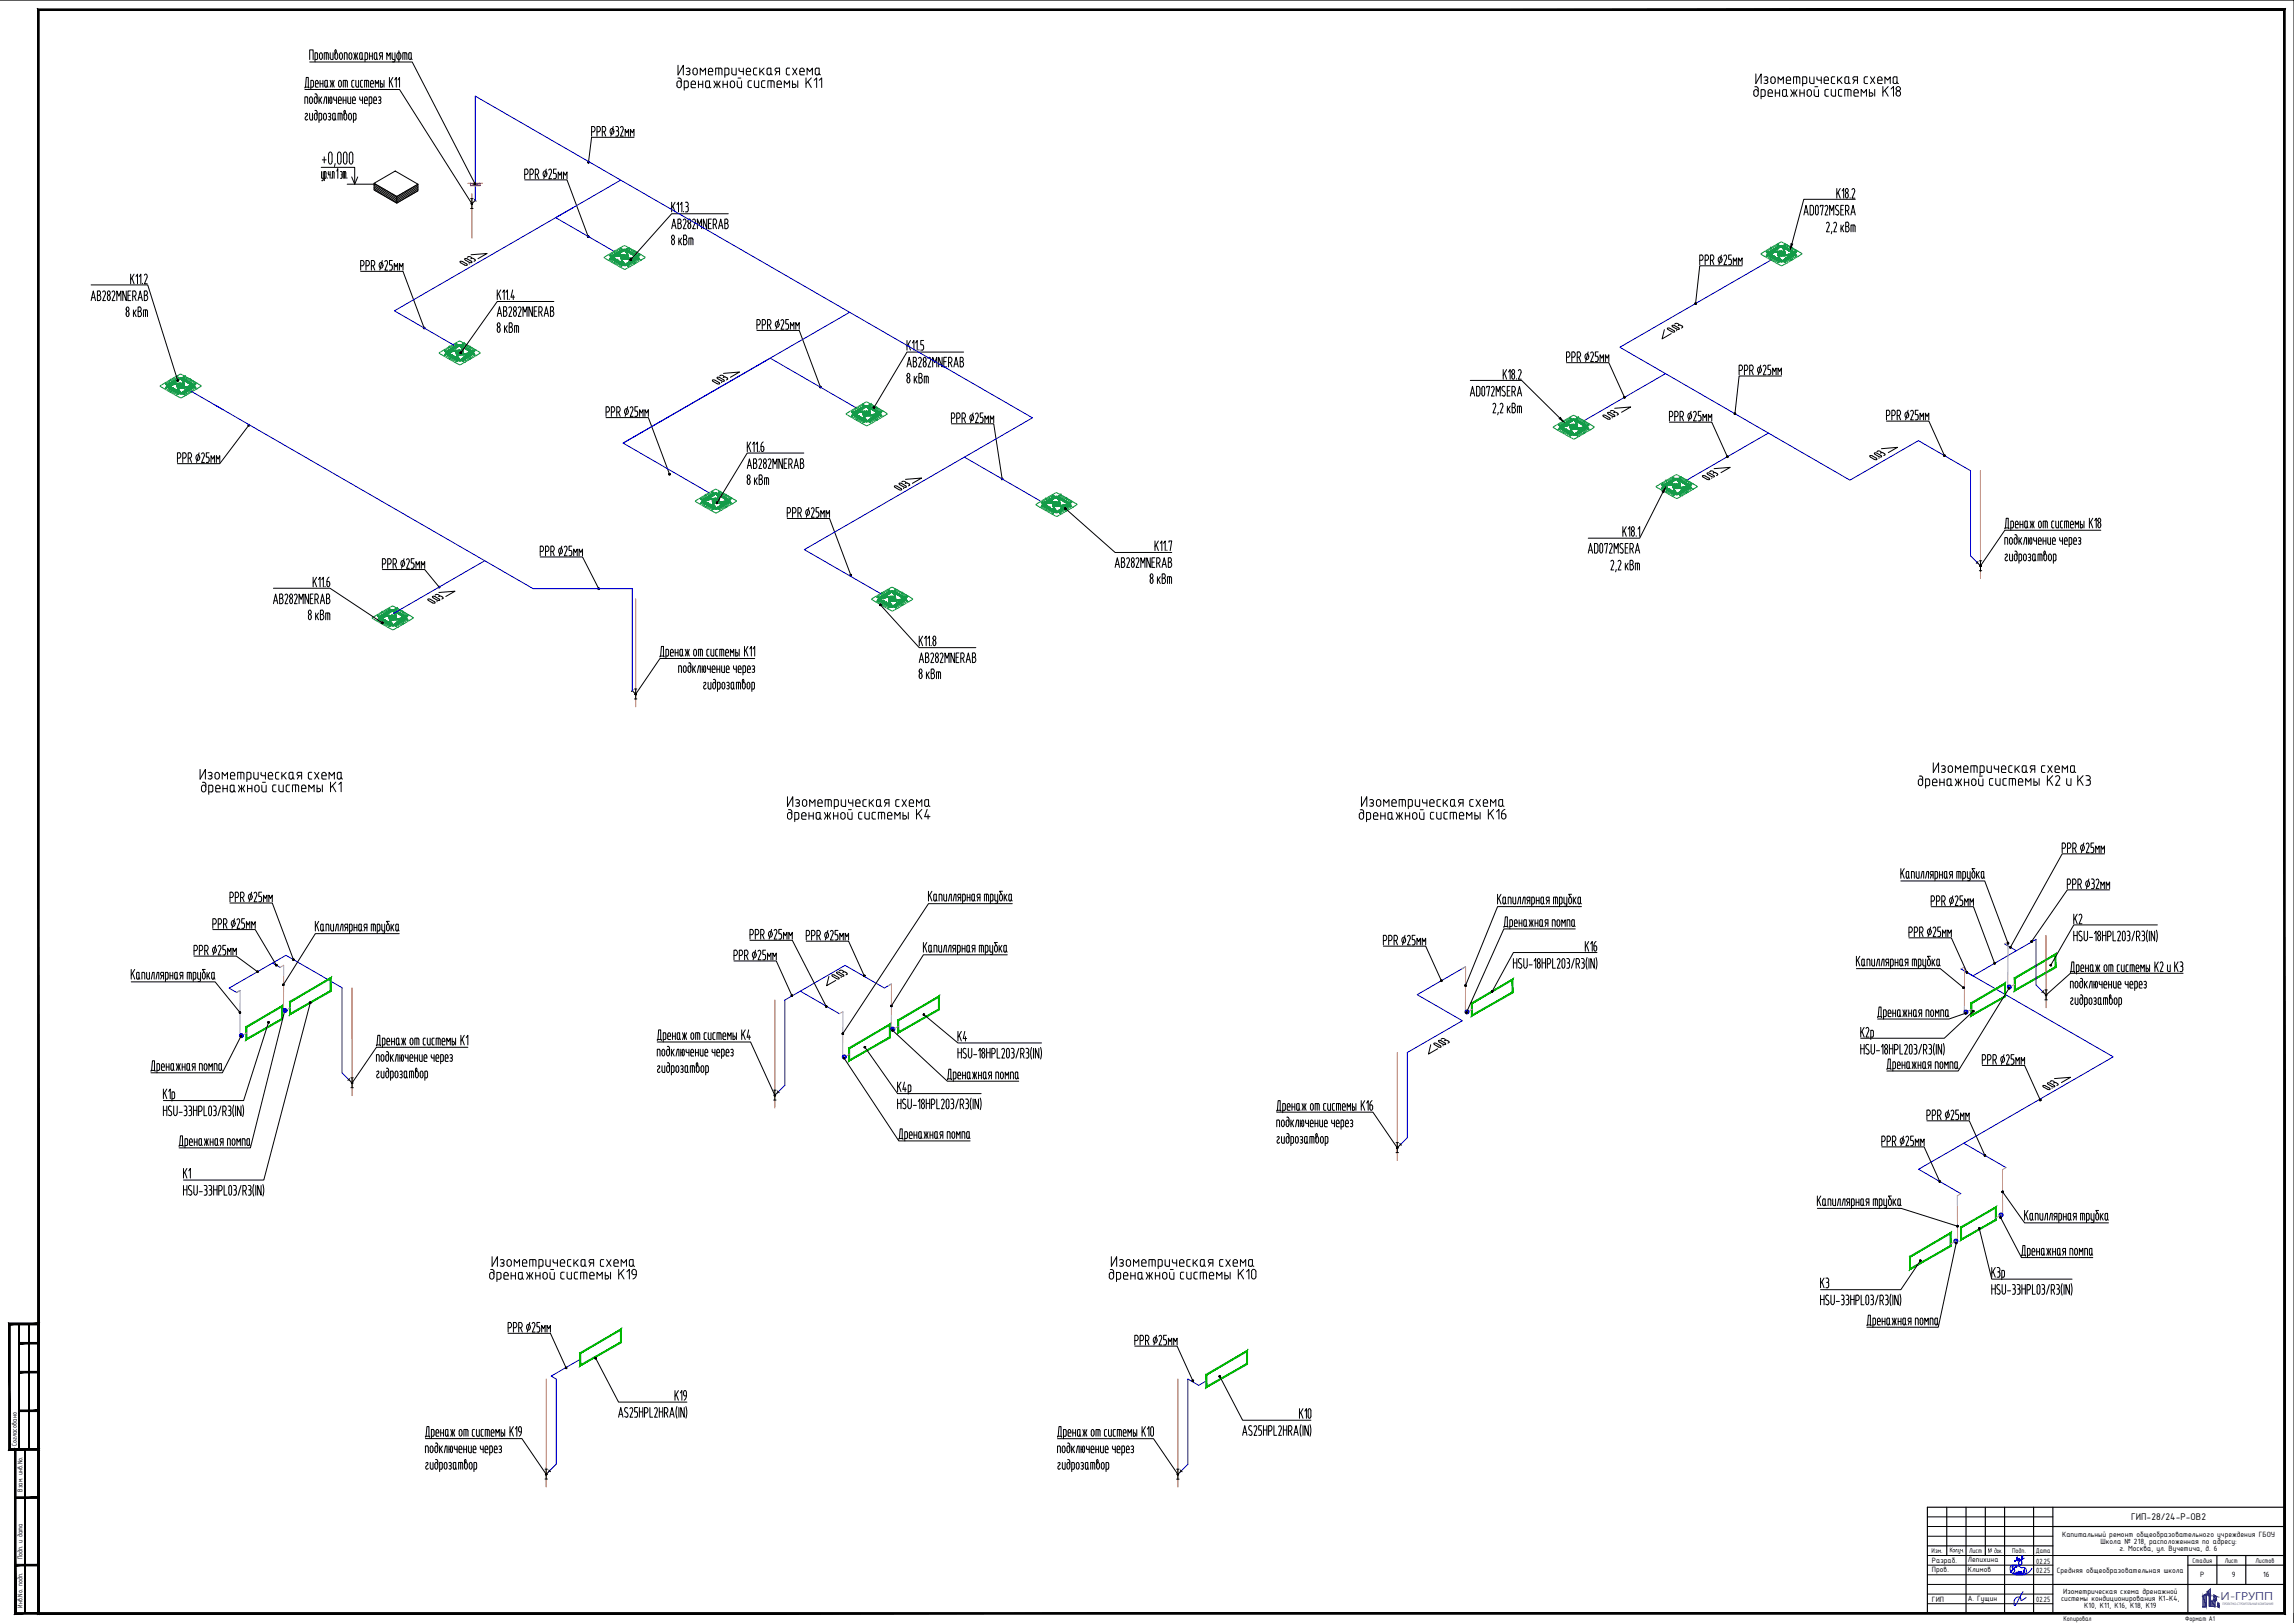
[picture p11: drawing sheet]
<svg xmlns="http://www.w3.org/2000/svg" width="1189mm" height="841mm" viewBox="0 0 1189 841" stroke-linecap="round" stroke-linejoin="round" font-family="sans-serif">
<defs><g id="words">
<text font-size="5.6" fill="#005cb8" x="1151" y="829">И-ГРУПП</text>
<text font-size="5.4" x="1104" y="788">ГИП-28/24-Р-ОВ2</text>
<g font-size="4.3">
<text x="1069" y="796">Капитальный ремонт общеобразовательного учреждения ГБОУ</text>
<text x="1089" y="800">Школа № 218, расположенная по адресу:</text>
<text x="1098" y="803">г. Москва, ул. Вучетича, д. 6</text>
<text x="1001" y="810">Разраб.</text>
<text x="1020" y="810">Лепихина</text>
<text x="1001" y="815">Пров.</text>
<text x="1020" y="815">Климов</text>
<text x="1055" y="810">02.25</text>
<text x="1055" y="815">02.25</text>
<text x="1066" y="815">Средняя общеобразовательная школа</text>
<text x="1140" y="817">Р</text>
<text x="1157" y="817">9</text>
<text x="1173" y="817">16</text>
<text x="1069" y="826">Изометрическая схема дренажной</text>
<text x="1001" y="830">ГИП</text>
<text x="1020" y="830">А. Гущин</text>
<text x="1055" y="830">02.25</text>
<text x="1068" y="830">системы кондиционирования К1-К4,</text>
<text x="1080" y="833">К10, К11, К16, К18, К19</text>
</g>
<g font-size="3.9">
<text x="9" y="749" transform="rotate(-90 9 749)">Согласовано</text>
<text x="12" y="773" transform="rotate(-90 12 773)">Взам. инв.No.</text>
<text x="12" y="808" transform="rotate(-90 12 808)">Подп. и дата</text>
<text x="1001" y="805">Изм.</text>
<text x="1010" y="804">Кол .уч.</text>
<text x="1021" y="805">Лист</text>
<text x="1030" y="805">№ док .</text>
<text x="1043" y="805">Подп.</text>
<text x="1055" y="805">Дата</text>
<text x="1136" y="810">Стадия</text>
<text x="1153" y="810">Лист</text>
<text x="1169" y="810">Листов</text>
<text x="12" y="833" transform="rotate(-90 12 833)">Инв.No. подп.</text>
<text x="1069" y="840">Копировал</text>
<text x="1132" y="840">Формат A1</text>
</g>
<text font-size="1.7" fill="#005cb8" x="1152" y="832">ПРОЕКТНО-СТРОИТЕЛЬНАЯ КОМПАНИЯ</text>
</g></defs>
<g fill="none" stroke="#00f" stroke-width=".52">
<path d="M918 135l-79 45 120 69 35-21 27 16v44l4 4M863 194l-42 24M916 224l-42 25M1039 489l6 4M415 514l20 11M462 510l-4 2-20-12-31 18v44l-4 4M760 501l-26 14 24 14-29 16v45l-4 4M1016 502l6 4 33-19v23l4 4M1018 503l77 45-77 44 22 13M1041 511h1l-1 1zM462 533h2l-1 1zM759 524h2l-1 1z"/>
<path d="M1018 524h2l-1 1zM437 547h2l-2 2zM1018 592l-24 14 22 13M1036 629h2l-1 2zM1013 643l1-1v2zM301 704l-15 9 2 2v44l-4 4M625 716l-4 2-5-3v44l-4 4"/>
<circle cx="1041" cy="511" r="1"/>
<circle cx="463" cy="533" r="1"/>
<circle cx="760" cy="524" r="1"/>
<circle cx="1019" cy="524" r="1"/>
<circle cx="438" cy="548" r="1"/>
<circle cx="1037" cy="630" r="1"/>
<circle cx="1014" cy="643" r="1"/>
</g>
<g fill="none" stroke="#f0f" stroke-width=".52">
<path d="M1039 489l2-1v23M460 511l2-1v23M758 502l2-1-1 23M1016 502l2-1v23M1044 510l-2 1M435 525l2-1v23M466 532l-2 1M763 523l-2 1M1022 523l-2 1M440 546l-1 1M1016 619l-2 1v22M1040 605l-2 1v23"/>
<path d="M1036 630l-2 1M1013 644l-2 1"/>
</g>
<g fill="none" stroke="#000" stroke-width=".52">
<path d="M881 135h1a1.4 1.4 0 0 0 1-2 1.4 1.4 0 0 0-2-1v5M884 135h1a1.4 1.4 0 0 0 0-2 1.4 1.4 0 0 0-1-1v5M886 135h1l1 2M887 132a1.5 1.5 0 0 1 1 1 1.5 1.5 0 0 1-1 2M887 132h-1v5M891 133a1.3 1.3 0 0 1 1 2 1.3 1.3 0 0 1-1 1l-1-1zM892 132l-1 5M893 133l1-1 1 1-2 4h2M897 132h-1v2l1 1v1v1h-1M898 137v-3l1 1 1-1v3M901 137v-3l1 1 1-1v3M903 138h-22l-2 19"/>
<path d="M863 171l-2 5 5-3M868 171v1h-2M868 171l-3-1h-1l2 2M868 168a1.2 1.2 0 0 1 1 0 1.2 1.2 0 0 1 1 1M869 171h.1M870 169l1-1 1 1-1 1M870 170v1l-1-1M870 170l-2-1h-1l2 2M812 185h1M812 188h22l8 18M813 185a1.4 1.4 0 0 0 1-2 1.4 1.4 0 0 0-2-1v5M815 185h.1"/>
<path d="M815 185a1.4 1.4 0 0 0 1-2 1.4 1.4 0 0 0-1-1v5M817 185h1l1 2M818 185a1.4 1.4 0 0 0 1-2 1.4 1.4 0 0 0-2-1v5M822 184a1.3 1.3 0 0 1 1 1 1.3 1.3 0 0 1-1 1l-1-1zM823 182l-1 5M824 183l1-1 1 2-2 3h2M828 182h-1v3h1v2h-1M829 187v-3l1 2 1-2v3M832 187v-3l1 2 1-2v3M901 192h1a1.4 1.4 0 0 0 1-2 1.4 1.4 0 0 0-2-1v5M904 192h1a1.4 1.4 0 0 0 1-2 1.4 1.4 0 0 0-2-1v5M907 192h1l1 2"/>
<path d="M908 192a1.5 1.5 0 0 0 1-1 1.5 1.5 0 0 0-1-2h-1v5M911 190a1.4 1.4 0 0 1 2 2 1.3 1.3 0 0 1-2 1v-1zM913 189l-2 5M914 190v-1l1 1-1 4h1M918 193l-1 1h-1M918 192v1M918 189h-2v2l1 1h1M919 194v-3l1 1v-1v3M921 194v-3l1 1 1-1v3M923 195h-22l-2 19M831 215h1l3 2h-2l-2-1zM834 213a1.2 1.2 0 0 1 2 0 1.2 1.2 0 0 1 1 1"/>
<path d="M835 216l1 1M835 216l2-1-3-1h-1l3 2M836 214h1h2l-1 1M837 212l8-1-5 3M865 219h22l8 18M865 216h1a1.4 1.4 0 0 0 1-2 1.4 1.4 0 0 0-2-1v5M868 216h1a1.4 1.4 0 0 0 1-2 1.4 1.4 0 0 0-2-1v5M871 216h1v2M872 216a1.4 1.4 0 0 0 0-2 1.4 1.4 0 0 0-1-1v5M875 214a1.4 1.4 0 0 1 2 2 1.3 1.3 0 0 1-2 1v-1zM876 213l-1 5M878 214v-1l1 1-1 4h1"/>
<path d="M882 213h-2v2h1l1 1-1 2h-1M883 218v-3v1l1-1v3M885 218v-3l1 1 1-1v3M978 215h1M978 218h22l8 18M979 215a1.4 1.4 0 0 0 0-1 1.4 1.4 0 0 0-1-1v5M980 215h1M981 215a1.4 1.4 0 0 0 1-1 1.4 1.4 0 0 0-2-1v5M983 215h1l1 3M984 215a1.4 1.4 0 0 0 1-1 1.4 1.4 0 0 0-2-1v5M988 214a1.3 1.3 0 0 1 1 1 1.3 1.3 0 0 1-1 1l-1-1zM989 213l-1 5"/>
<path d="M990 213h1l1 1-2 4h2M994 216v1l-1 1M994 213h-1v2h1v1M995 218v-4l1 2 1-2v4M998 218v-4l1 2 1-2v4M971 238h2l-3-2h-1l2 2M973 234a1.2 1.2 0 0 1 1 0 1.2 1.2 0 0 1 1 1M974 237h.1M974 237l1-1-3-1h-1l3 2M975 235h1h1l-1 1M975 233l8-1-4 3M883 247h-1l1-1 3 2h-1l-2-1"/>
<path d="M885 246v-1h1l2 2h-1l-2-1M886 244h2v1M887 244h-1M887 248h.1M888 245h2M888 243l9-1-5 3M890 245v1M890 246h.1M1039 274h2M1039 274l1-5h1v5M1042 279h1v2a.8 .8 0 0 1-1 1 .8 .8 0 0 1-1-1zM1042 274l1-1v-2v-1h-1v5"/>
<path d="M1044 277l1 1v3a.8 .8 0 0 1 0 1 .8 .8 0 0 1-1-1v-2h1v1M1044 273h1l1 1M1044 272h2v-1a.8 .8 0 0 0-1-1 .8 .8 0 0 0-1 1v2M1046 279v3M1047 272h1M1047 270v4M1048 279l-2 2M1048 270v4M1049 271l1-1h1v3M1049 271v2M1051 273a.7 .7 0 0 1-1 1 .7 .7 0 0 1-1-1M1051 273v1"/>
<path d="M1051 279v3M1052 270l1 2-1 2M1052 279h1l-1 3v-1zM1053 272h1M1053 270v4M1054 279v1h1M1054 270v2v2M1055 279v3M1057 270h1v2a1.1 1.1 0 0 1-1 2 1.1 1.1 0 0 1-1-2zM1059 279v3M1060 270v4M1060 279v3"/>
<path d="M1061 274v-4h-2v4M1061 279v2l1 1M1063 279v3h-1M1063 273h1v1M1063 271v2M1064 280a.8 .8 0 0 1 0-1 .8 .8 0 0 1 1 1h-1M1064 280v1M1064 270l-1 1M1067 270v4l-2-1v-3M1067 279l1 1M1069 279v3M1069 270h-1v3l1 1"/>
<path d="M1071 270v4M1072 274v-4h-2v4M1073 273l2 1M1073 272h2v-1a.8 .8 0 0 0-1-1 .8 .8 0 0 0-1 1v2M1074 279h-1h-1v4M1074 279v2M1075 274v-4l1 2 1-2v4M1077 279a.9 .9 0 0 1 1 0 .9 .9 0 0 1 0 1M1078 270v4l1-1v-1h-1M1080 270v4M1083 269v5M1083 271l2 3"/>
<path d="M1085 269l-2 3M1086 270v-1v5M1088 271a1.2 1.2 0 0 1 1 1 1.2 1.2 0 0 1-2 1zM1089 275h-50l-13 18M1039 289a.8 .8 0 0 0 0 1 .8 .8 0 0 0 1 0M1040 287l-1 1M1040 287v1l-1 1M1040 282v-3h-1v3M1043 287v4h-1l-1-1v-3M1044 289a1.1 1.1 0 0 0 1 2 1 1 0 0 0 0-2M1044 288a.8 .8 0 0 1 1-1 .8 .8 0 0 1 0 1M1044 288v2"/>
<path d="M1044 286h1M1045 286v4M1047 280l1 2M1047 287l1 1M1047 287h-1v5M1048 290l-1 1h-1M1048 288v2M1049 289a1 1 0 0 0 0 2 1.1 1.1 0 0 0 1-2M1049 282v-3h1v3M1050 290v-2a.8 .8 0 0 0-1-1 .8 .8 0 0 0 0 1v2M1051 287a.9 .9 0 0 1 1 1 .9 .9 0 0 1 0 1M1051 280h1"/>
<path d="M1051 289h1M1052 289a.9 .9 0 0 1 0 1 .9 .9 0 0 1-1 0M1054 287l-1 3 1 1M1054 287h1v3M1054 291l1-1v1M1056 280h2a.8 .8 0 0 0-1-1 .8 .8 0 0 0-1 1v2h2M1057 287v4M1058 287v4M1058 287h-2v4M1059 280h1M1059 289a1.1 1.1 0 0 0 1 2 1.1 1.1 0 0 0 1-2M1059 288a.8 .8 0 0 1 1-1 .8 .8 0 0 1 1 1v2"/>
<path d="M1060 287v-1l-1 4M1060 287h-1M1062 289a1 1 0 0 0 0 2 1.1 1.1 0 0 0 1-2M1063 290v-2a.8 .8 0 0 0-1-1 .8 .8 0 0 0 0 1v2M1064 281v1M1064 282h1M1065 287v3l-1 1M1065 287h-1v5M1068 280h1M1070 280h1a.8 .8 0 0 0 0-1 .8 .8 0 0 0-1 1v2h1M1074 281l-1 1h-1M1075 280h1a.8 .8 0 0 0-1-1 .8 .8 0 0 0 0 1v2h1"/>
<path d="M1077 280h1M1078 280a1 1 0 0 1 0 2 .9 .9 0 0 1-1 0M224 309h2l2 2h-2l-2-1zM225 312h1l-2 1-2-2 1-1 2 2M225 308a1.2 1.2 0 0 1 2 0 1.2 1.2 0 0 1 1 1M226 312h1M227 309h1h1l1 1h-1M227 307l9-1-5 3M342 340l1-5h1v5M346 339v1h-1M346 337l-1-1v5M347 337v2"/>
<path d="M347 338h2a1.1 1.1 0 0 0-1-2 1.1 1.1 0 0 0-1 2v2h2M350 338h1M350 336v4M351 336v4M353 337l1-1v3a.7 .7 0 0 1-1 1 .7 .7 0 0 1-1-1zM354 339v1M355 336l1 2-1 2M356 338h1M356 336v4M357 336v2v2M359 338a1.1 1.1 0 0 1 1-2 1.1 1.1 0 0 1 1 2v1a.8 .8 0 0 1-1 1 .8 .8 0 0 1-1-1M360 338v1"/>
<path d="M363 336v4M364 340v-3l-2-1v4M367 336v1h-1v2l1 1M370 336v4l-2-1v-3M372 336l-1 1v2l1 1M374 336v4M375 340v-3l-2-1v4M376 338h2a1.1 1.1 0 0 0-1-2 1.1 1.1 0 0 0-1 2v2h2M379 340v-4v2l1-2v4M381 336v4h1v-2h-1M383 336v4M386 335v5"/>
<path d="M386 337l2 3M388 335l-2 3M389 336v-1v5M390 336l1-1v5M342 340h2M353 349v-4h-1v4M355 345l1 2a.8 .8 0 0 1-1 1 .8 .8 0 0 1-1-1zM357 344h.1M357 343l1 1v3a.8 .8 0 0 1-1 1 .8 .8 0 0 1 0-1v-2h1v1M359 345v4M360 347v2M360 345l-1 2"/>
<path d="M361 349l1-4h1v4M364 345v4M364 347h1M365 354a.7 .7 0 0 1 1 0 .7 .7 0 0 1 0 1l-1 1a.8 .8 0 0 0 0 1 .8 .8 0 0 0 1 0M365 346v-1l1 1v2h-1M365 346v2M367 345v2h1M368 345v4M368 354v3l-1-1v-2M369 347h2v-1a.8 .8 0 0 0-1-1 .8 .8 0 0 0-1 1v2M369 349h2M370 352l1 1v3a.8 .8 0 0 1-1 1 .8 .8 0 0 1-1-1l1-2 1 1"/>
<path d="M372 347h1M372 345v4M372 357h1M373 354h.1M373 354h-1v4M373 345v4M373 356v1M373 354v2M374 347l1 1M374 345v3M375 354l1 2a.8 .8 0 0 1-1 1 .8 .8 0 0 1-1-1zM375 345v4"/>
<path d="M376 347h2v-1a.8 .8 0 0 0-1-1 .8 .8 0 0 0-1 1l1 2M377 354a.9 .9 0 0 1 1 0 .9 .9 0 0 1-1 1M377 349h1M377 355h.1M377 355h1a1 1 0 0 1 0 2 .9 .9 0 0 1-1 0M379 356l1 1M379 354v2M379 354h1v2M380 357v-1l1 1M380 345v2h2M382 345v4M383 347h1v-1a.8 .8 0 0 0-1-1 .8 .8 0 0 0 0 1v2"/>
<path d="M383 354v3M383 349h1M383 354h1M383 354h-1v3M384 354v3M385 354l1-1-1-1v4a.8 .8 0 0 0 0 1 .8 .8 0 0 0 1-1v-2h-1v1M385 349h1M386 348v-3h-1v5M387 347h2v-1a.8 .8 0 0 0-1-1 .8 .8 0 0 0-1 1l1 2M388 354l1 2a.8 .8 0 0 1-1 1 .8 .8 0 0 1-1-1zM388 349h1M390 345a.9 .9 0 0 1 1 1 .9 .9 0 0 1 0 1"/>
<path d="M390 347h1M391 347a.9 .9 0 0 1 0 1 .9 .9 0 0 1-1 0M391 356v1h-1M391 354h-1v4M391 354v2M391 341h-49l-13 19M1069 440h1a1.4 1.4 0 0 0 0-2 1.4 1.4 0 0 0-1-1v5M1071 440h1a1.4 1.4 0 0 0 1-2 1.4 1.4 0 0 0-2-1v5M1074 440h1l1 2M1075 437a1.5 1.5 0 0 1 1 1 1.5 1.5 0 0 1-1 2M1075 437h-1v5M1079 438a1.3 1.3 0 0 1 1 1 1.3 1.3 0 0 1-1 2l-1-2z"/>
<path d="M1080 437l-1 5M1081 437h1l1 1-2 4h2M1085 439v2l-1 1M1085 437h-1v2h1M1071 458h1a1.4 1.4 0 0 0 1-2 1.4 1.4 0 0 0-2-1v5M1074 458h1a1.4 1.4 0 0 0 1-2 1.4 1.4 0 0 0-2-1v5M1077 458h1l1 2M1078 458a1.4 1.4 0 0 0 1-2 1.4 1.4 0 0 0-2-1v5M1081 457a1.3 1.3 0 0 1 2 1 1.3 1.3 0 0 1-2 1v-1zM1083 455l-2 5M1084 455a1.2 1.2 0 0 1 1 1 1.2 1.2 0 0 1 0 2M1084 458h1v2"/>
<path d="M1085 459v1h-1M1086 442v-4l1 2 1-2v4M1086 456h1l1 1M1088 457l-2 3h2M1089 442v-4l1 2 1-2v4M1091 442h-22l-27 49M785 478a.8 .8 0 0 1 1-1 .8 .8 0 0 1 0 1M785 478v2h1M786 478h-1M787 478h2M787 477v3M789 477v3"/>
<path d="M791 479l-1 1M791 479v1M791 479v-2h-1v3h1M792 477l1 1-1 2M793 478h1M794 477v3M795 477l-1 1 1 2M796 478h1M796 477v3M797 477v3M799 479v-2h-1v2a.7 .7 0 0 0 1 1 .6 .6 0 0 0 0-1l1 1M801 478v2"/>
<path d="M802 478h-1v-1h1v3M807 478a.8 .8 0 0 1 1-1 .8 .8 0 0 1 0 1M807 478v1M808 478v1a.8 .8 0 0 1 0 1 .8 .8 0 0 1-1-1M813 477l1 3M813 477h-1v3M815 477h1v2a.7 .7 0 0 1-1 1 .7 .7 0 0 1 0-1zM816 479v1M1001 470h22l11 29M1001 467h1M1002 464a1.5 1.5 0 0 1 1 2 1.5 1.5 0 0 1-1 1M1002 464h-1v5"/>
<path d="M1004 467a1.4 1.4 0 0 0 1-2 1.4 1.4 0 0 0-1-1v5M1006 467h1l1 2M1007 467a1.4 1.4 0 0 0 1-2 1.4 1.4 0 0 0-2-1v5M1011 465a1.3 1.3 0 0 1 1 2 1.3 1.3 0 0 1-1 1l-1-1zM1012 464l-1 5M1013 465l1-1 1 2M1015 466l-2 3h2M1017 464h-1v2l1 1v2h-1M1018 469v-3l1 1 1-1v3M1021 469v-3l1 1 1-1v3M1075 474v5M1075 476l2 3"/>
<path d="M1077 474l-2 3M1077 474h1l1 1-2 4h2M1089 460v-3l1 2 1-2v3M1092 460v-3v2l1-2v3M1093 461h-22l-18 27M1118 479h-43l-12 21M380 495h1M380 498h22l8 18M381 495a1.4 1.4 0 0 0 1-2 1.4 1.4 0 0 0-2-1v5M383 495h1M384 495a1.4 1.4 0 0 0 1-2 1.4 1.4 0 0 0-2-1v5M386 495h1l1 2"/>
<path d="M387 495a1.4 1.4 0 0 0 1-2 1.4 1.4 0 0 0-2-1v5M389 484h1a1.4 1.4 0 0 0 0-1 1.4 1.4 0 0 0-1-1v5M389 487h22l17 35M390 494a1.3 1.3 0 0 1 2 1 1.3 1.3 0 0 1-2 1v-1zM391 484h1a1.5 1.5 0 0 0 1-1 1.5 1.5 0 0 0-1-1h-1v5M392 492l-2 5M393 493l1-1v2l-1 3h1M394 484h1l1 3M395 482a1.5 1.5 0 0 1 1 1 1.5 1.5 0 0 1-1 1M395 482h-1v5M397 492h-2v3h2v1l-1 1h-1M398 497v-3l1 2 1-2v3"/>
<path d="M399 483a1.3 1.3 0 0 1 1 1 1.3 1.3 0 0 1-1 1l-1-1zM400 482l-1 5M401 497v-3v2l1-2v3M401 482h1l1 1-2 4h2M404 484l1 1M405 486v1h-1M405 485v1M405 482h-1v2h1M406 487v-4l1 2 1-2v4M409 487v-4l1 2 1-2v4M418 488h22l8 18M419 482a1.5 1.5 0 0 1 1 2 1.5 1.5 0 0 1-2 1"/>
<path d="M419 482h-1v5M422 482a1.5 1.5 0 0 1 0 1 1.5 1.5 0 0 1 0 2h-1M422 482h-1v5M423 485h1l1 2M424 482a1.5 1.5 0 0 1 1 1 1.5 1.5 0 0 1-1 2M424 482h-1v5M428 483a1.3 1.3 0 0 1 1 2 1.3 1.3 0 0 1-1 1l-1-1zM429 482l-1 5M430 483l1-1 1 1-2 4h2M433 487h1M434 482h-1v2h1v1v2M435 487v-3l1 1 1-1v3"/>
<path d="M438 487v-3l1 1 1-1v3M717 487h1a1.4 1.4 0 0 0 1-1 1.4 1.4 0 0 0-2-1v5M717 490h22l8 18M720 487h1a1.4 1.4 0 0 0 0-1 1.4 1.4 0 0 0-1-1v5M722 487h1l1 3M723 487a1.4 1.4 0 0 0 1-1 1.4 1.4 0 0 0-2-1v5M727 486a1.3 1.3 0 0 1 1 1 1.3 1.3 0 0 1-1 1l-1-1zM728 485l-1 5M729 485h1l1 1M731 486l-2 4h2M733 485h-1v2h1a1.5 1.5 0 0 1 0 2 1.5 1.5 0 0 1-1 1M734 490v-4l1 2 1-2v4"/>
<path d="M737 490v-4l1 2 1-2v4M779 481v-1h2v1M780 480v-5h1v5M782 480h2v-3h-1h-1v4M784 499h2M784 497v5M786 497v5M787 499l1 1M788 497h.1M788 497l-1 1v1M788 500h1a1.1 1.1 0 0 1-1 2 1 1 0 0 1-1-1M790 497v3"/>
<path d="M791 497v3a1 1 0 0 1 0 2 1.1 1.1 0 0 1-1-2M792 500h2M795 498l1-1v5M799 499h2M799 497v5M801 497v5M802 499h1a1.4 1.4 0 0 0 1-1 1.4 1.4 0 0 0-2-1v5M805 497v5h1M806 480l-1-3h-1v3M807 497h1v1l-1 4h2M809 480v-3l1 1 1-1v3M809 498l1-1h1v4a.8 .8 0 0 1-1 1 .8 .8 0 0 1-1-1"/>
<path d="M810 498v3M812 497a1.2 1.2 0 0 1 1 1 1.2 1.2 0 0 1 0 1M812 499h1v2v1h-1M816 497l-2 5M816 481h-37l-19 44M817 499h1l1 3M818 499a1.4 1.4 0 0 0 1-1 1.4 1.4 0 0 0-2-1v5M820 497h.1M820 499h1v2v1h-1M820 497a1.2 1.2 0 0 1 1 1 1.2 1.2 0 0 1-1 1M822 488v5M822 490l1 3"/>
<path d="M822 496v3v3M823 488l-1 3M823 497v5M824 489l1-1v5M826 490h1a1.6 1.6 0 0 1-1 3zM826 497v5l-2-5v5M827 496l1 3-1 3M827 488l-1 2M828 494h-44l-11 20M989 483h1a1.4 1.4 0 0 0 1-2 1.4 1.4 0 0 0-2-1v5M989 486h22l8 18M992 483h1a1.4 1.4 0 0 0 1-2 1.4 1.4 0 0 0-2-1v5"/>
<path d="M995 483h1l1 2M996 483a1.4 1.4 0 0 0 1-2 1.4 1.4 0 0 0-2-1v5M999 482a1.3 1.3 0 0 1 2 1 1.3 1.3 0 0 1-2 1v-1zM1001 480l-2 5M1002 481l1-1v2l-1 3h1M1006 480h-2v3h2v1l-1 1h-1M1007 485v-3l1 2v-2v3M1009 485v-3l1 2 1-2v3M1075 483v5M1075 485h2M1077 483v5M1077 487l1 1"/>
<path d="M1079 485v2h-1M1079 483a1.1 1.1 0 0 0-2 0 1.1 1.1 0 0 0 1 2h1M1080 483v3M1081 500v3M1082 483v3a1 1 0 0 1-1 1 1 1 0 0 1-1-1M1082 500v3M1083 486h1M1085 484l1-1v5M1086 500l1 2-1 1M1087 500v3M1088 485a1.2 1.2 0 0 1 1 1 1.2 1.2 0 0 1-2 1zM1088 500v2v1"/>
<path d="M1090 485h1M1090 483v5M1091 483v5M1092 485h1a1.4 1.4 0 0 0 1-2 1.4 1.4 0 0 0-2 0v5M1094 500v3M1094 500l1 1M1095 500h-2v3M1095 483v5h1M1097 483h1l1 1-2 4h2M1098 500l-1 1M1100 484v-1h1v3a.8 .8 0 0 1 0 1 .8 .8 0 0 1-1-1M1100 484v2"/>
<path d="M1101 500v3h-1h-1v-3M1102 483a1.2 1.2 0 0 1 2 0 1.2 1.2 0 0 1-1 2M1102 488h1M1103 485h1M1103 500h-1v1M1104 486l-1 1M1105 500v3M1106 483l-1 5M1107 485h1l1 3M1108 485a1.4 1.4 0 0 0 1-2 1.4 1.4 0 0 0-2 0v5M1110 488h1M1110 483h1"/>
<path d="M1110 485h1M1111 483a1.2 1.2 0 0 1 0 1 1.2 1.2 0 0 1 0 1M1111 486v1M1112 500v3h1v-1h-1M1113 482l-1 3 1 3M1114 483v5M1114 500v3M1117 483v5l-2-5v5M1117 498v5M1118 482v3v3M1119 498l-2 3M1119 499h2v1"/>
<path d="M1125 500v3h-1h-1v-3M1127 498v5M1129 498l-2 3M1130 498h1a1.2 1.2 0 0 1 0 2 1.2 1.2 0 0 1 0 1M430 506l-2 5 5-3M435 506v1h-2M435 507l-3-2h-1l3 2M435 503a1.2 1.2 0 0 1 1 0 1.2 1.2 0 0 1 1 1M436 506v1M437 504h2v1h-1M437 505v1h-1M437 505l-2-1h-1l2 2"/>
<path d="M797 500a.8 .8 0 0 1 0-1 .8 .8 0 0 1 1 1M797 500v1a.8 .8 0 0 0 0 1 .8 .8 0 0 0 1-1v-1M1041 512l-26 43h-37M1073 504v-1h2v1M1073 512v-4h1v4M1073 517a.7 .7 0 0 1 1 0 .7 .7 0 0 1 0 1l-1 1a.8 .8 0 0 0 0 1 .8 .8 0 0 0 1 0M1073 503l1-5h1v5M1075 517v3l2 1v-4M1076 509h1v2a.8 .8 0 0 1-1 1 .8 .8 0 0 1-1-1zM1077 501v2h-1M1077 501v-1h-1v5M1078 516h1"/>
<path d="M1078 507l1 1v3a.8 .8 0 0 1 0 1 .8 .8 0 0 1-1-1v-2h1v1M1078 502h2v-1a.8 .8 0 0 0-1-1 .8 .8 0 0 0-1 1v2h2M1079 516v3a1 1 0 0 1 0 2 1.1 1.1 0 0 1-1-2v-2h1v1M1080 508v4M1081 510l1 2M1081 502h1M1082 520h-1l-1 1M1082 518l-1-1h-1v5M1082 518v2M1082 508l-2 3M1083 512v-4h1v4M1083 517h1v2a1.1 1.1 0 0 1-1 2 1 1 0 0 1 0-2z"/>
<path d="M1083 501v2a.7 .7 0 0 0 1 0 .7 .7 0 0 0 1 0M1083 501l1-1h1v3M1085 503h.1M1085 517a.9 .9 0 0 1 1 1 .9 .9 0 0 1 0 1M1085 510h1M1085 508v4M1085 519h1M1086 519a.9 .9 0 0 1 0 1 .9 .9 0 0 1-1 0M1086 509h1l-1 3v-1zM1087 502h1M1088 509v1h1M1088 508v2"/>
<path d="M1089 520v-3h-1l-1 3a.7 .7 0 0 0 1 1 .7 .7 0 0 0 1-1v1M1089 508v4M1090 510h2a1.1 1.1 0 0 0-1-2 1.1 1.1 0 0 0-1 2v2h2M1091 500h1v2a.8 .8 0 0 1-1 1 .8 .8 0 0 1-1-1zM1091 517v4M1093 510h1M1093 508v4M1093 518a.8 .8 0 0 1 1-1 .8 .8 0 0 1 1 1M1093 517l1-1-1 3a1.1 1.1 0 0 0 1 2 1.1 1.1 0 0 0 1-2M1094 508v4M1095 518v1M1095 501v2"/>
<path d="M1095 508v3l2 1v-4M1096 517h1v2a1.1 1.1 0 0 1-1 2 1 1 0 0 1 0-2zM1097 501v2h1M1098 510h1a1.1 1.1 0 0 0-1-2 1 1 0 0 0 0 2v2h1M1101 509l1 1M1101 508v2M1102 501v2h1M1102 510h1M1103 508v4M1105 510a1 1 0 0 0 0-2 1.1 1.1 0 0 0-1 2v2h1M1105 510h-1M1106 501v-1h-2v3"/>
<path d="M1106 501v2M1106 512h2l-1-4h-1v5M1107 502h1v-1a.8 .8 0 0 0 0-1 .8 .8 0 0 0-1 1v2h1M1109 510h1a1.1 1.1 0 0 0-1-2 1 1 0 0 0 0 2v2h1M1109 503v-3l1 2 1-2v3M1111 509a.8 .8 0 0 1 1 0 .8 .8 0 0 1 0 1M1111 510h1M1112 510a1 1 0 0 1 0 2 .8 .8 0 0 1-1 0M1117 500l2 3M1121 500l-1 3h1M1128 500l1 3M1130 501h1v1v1h-1"/>
<path d="M1131 504h-58l-13 12M341 540h48l13 28M341 539h2M341 539v-5h1v5M345 538v1h-1M345 538v-3h-1v5M346 536a.8 .8 0 0 1 1-1 .8 .8 0 0 1 1 1M346 536v2l2 1M348 536v1h-2M349 537h1M349 535v4M350 535v4"/>
<path d="M351 538a.7 .7 0 0 0 1 1 .7 .7 0 0 0 0-1l1 1M351 538v-3h1v3M354 535v2v2M354 537h1M355 535v4M356 535l-1 2 1 2M358 536a.8 .8 0 0 1 1-1 .8 .8 0 0 1 1 1M358 536v2a.8 .8 0 0 0 1 1 .8 .8 0 0 0 1-1v-2M361 539v-4h1l1 4M362 535v4M365 538v1h1M365 536v2"/>
<path d="M366 535h-1v1M367 535v3l1 1v-4M369 538l2 1M371 535l-2 1v2M372 539v-4h2v4M373 535v4M375 536a.8 .8 0 0 1 0-1 .8 .8 0 0 1 1 1M375 536v2l1 1M376 536v1h-1M377 539v-4l1 2 1-2v4M380 535v4h1M380 537h1"/>
<path d="M380 537l1 1-1 1M382 535v4M384 534v5M385 536l1 3M386 534l-2 3M388 534l-1 3h2M388 536v3M463 534l28 26h37M479 526l17 14h44M496 534v5M497 536l1 3M498 534l-2 3"/>
<path d="M500 534l-1 4h2M500 537v2M746 539h1l2 2h-1l-2-1zM747 539a1.2 1.2 0 0 1 1-1 1.2 1.2 0 0 1 1 1M749 539h1l1 1-1 1M964 532v5M965 534l1 3M966 532l-2 3M967 533l1-1 1 2-2 3h2M970 537h1l-1-3v5M973 527h2M973 527l1-5h1v5"/>
<path d="M976 527l1-1v-3h-1v5M978 524a.8 .8 0 0 1 1-1 .8 .8 0 0 1 1 1v1h-1M979 524v2l1 1M981 523v4M981 525h1M982 523v4M984 523h1v3a.7 .7 0 0 1-1 1 .7 .7 0 0 1-1-1zM985 526v1M986 523l1 2-1 2M987 525h1M987 523v4M988 523v2v2"/>
<path d="M989 525h2M989 523v4M991 523v4M992 523h1v3a.7 .7 0 0 1-1 1 .7 .7 0 0 1 0-1zM993 526v1M995 525l-1 2M996 525h-1v-2h1v4M998 527v-4h1l1 4M1001 523l1 1v2a.8 .8 0 0 1-1 1 .8 .8 0 0 1 0-1zM1003 527v-4l1 2 1-2v4M1006 527v-4h1v4M1009 523h1v3a.7 .7 0 0 1-1 1 .7 .7 0 0 1-1-1z"/>
<path d="M1010 526v1M1019 525l-9 3h-37M1023 524l-15 14h-44M1090 521v-4h2v4M1098 521l1-1v-2v-1h-1v5M341 547v-3h1v3M341 552l1 1-1 1a1 1 0 0 0 0 2 .8 .8 0 0 0 1-1M342 552l-1 1M343 552v3l1 1M343 544h1l1 2a.8 .8 0 0 1-1 1 .8 .8 0 0 1-1-1zM345 552v4h-1M346 551h1v4a.8 .8 0 0 1-1 1 .8 .8 0 0 1-1-1l1-3h1v1"/>
<path d="M346 542h.1M346 542l1 1v3a.8 .8 0 0 1-1 1 .8 .8 0 0 1-1-1l1-2 1 1M348 556l1-1v-2v-1h-1v5M348 544v3M348 545l1 2M349 544l-1 2M350 553a.8 .8 0 0 1 1-1 .8 .8 0 0 1 1 1v2a.8 .8 0 0 1-1 1 .8 .8 0 0 1-1-1M350 553v2M350 547l1-3h1v3M353 552a.9 .9 0 0 1 1 1 .9 .9 0 0 1-1 1M353 545h1M353 544v3"/>
<path d="M353 554h.1M353 554h1a.9 .9 0 0 1 0 1 .9 .9 0 0 1-1 0M354 544h1l-1 3v-1zM356 544v1h1M356 555v-3h-1v3a.7 .7 0 0 0 1 1 .6 .6 0 0 0 0-1l1 1M357 544v3M358 545h1a.8 .8 0 0 0 0-1 .8 .8 0 0 0-1 1v2h1M359 552v4M360 556v-4h-2v4M360 545h2M360 544v3M361 552v-1v4a.8 .8 0 0 0 1 1 .8 .8 0 0 0 0-1v-3h-1v1"/>
<path d="M362 552l-1 1M362 544v3M363 544v3h1v-3M363 553a.8 .8 0 0 1 1-1 .8 .8 0 0 1 1 1v2a.8 .8 0 0 1-1 1 .8 .8 0 0 1-1-1M363 553v2M365 545h2a.8 .8 0 0 0-1-1 .8 .8 0 0 0-1 1v2h2M367 555v1h-1M367 553v-1h-1v5M367 553v2M369 544v1h2M371 544v3M371 545h2a.8 .8 0 0 0-1-1 .8 .8 0 0 0-1 1l1 2"/>
<path d="M372 547h1M374 547h1v-3h-1v4M376 545h2a.8 .8 0 0 0-1-1 .8 .8 0 0 0-1 1v2h2M379 544a.8 .8 0 0 1 1 0 .8 .8 0 0 1-1 1M379 545h.1M379 545l1 1a.9 .9 0 0 1 0 1 .9 .9 0 0 1-1 0M437 548l29 43h37M448 543l17 24h43M491 560v-1h2v1M491 559l1-5h1v5M494 559h1v-3h-1v4M496 557h2a.8 .8 0 0 0-1-1 .8 .8 0 0 0-1 1v2h2"/>
<path d="M496 543v5M496 546h2M498 543v5M499 557h1M499 556v3M500 543l-1 2 2 2-1 1h-1M500 543h.1M500 543l1 1M500 556v3M502 556h1v2a.7 .7 0 0 1-1 1 .7 .7 0 0 1-1-1zM503 558v1M504 543v4a1 1 0 0 1-1 1 1 1 0 0 1-1-1v-4"/>
<path d="M504 556l1 1-1 2M505 547h1M505 557h1M505 556v3M506 556v1v2M507 557h2M507 556v3M507 545l1-2v5M509 556v3M509 547a1.1 1.1 0 0 1 1-2 1 1 0 0 1 0 2 .8 .8 0 0 1 0 1 .8 .8 0 0 1-1-1M509 547h.1M510 556h1v2a.7 .7 0 0 1-1 1 .7 .7 0 0 1 0-1z"/>
<path d="M511 558v1M511 546h2M511 543v5M513 557l-1 2M513 543v5M514 557h-2l1-1h1v3M514 546h1M515 543a1.5 1.5 0 0 1 1 2 1.5 1.5 0 0 1-1 1M515 543h-1v5M517 543v5h1M518 559v-3h-2v3M518 557a.8 .8 0 0 1 1-1 .8 .8 0 0 1 1 1v1a.8 .8 0 0 1-1 1 .8 .8 0 0 1-1-1"/>
<path d="M519 557v1M519 544l1-1 1 2M521 545l-2 3h2M521 559v-3l1 1 1-1v3M522 543l1 1v3a.8 .8 0 0 1-1 1 .8 .8 0 0 1 0-1zM524 548h1M524 543a1.2 1.2 0 0 1 2 1 1.2 1.2 0 0 1-1 1M524 546h1M525 545l1 2-1 1M525 559v-3h-1v3M526 556h1v2a.6 .6 0 0 1 0 1 .7 .7 0 0 1-1-1zM527 558l1 1"/>
<path d="M528 543l-1 5M529 546h1l1 2M530 546a1.4 1.4 0 0 0 1-2 1.4 1.4 0 0 0-2-1v5M532 543a1.2 1.2 0 0 1 1 1 1.2 1.2 0 0 1-1 1M532 546h1M533 545v3h-1M535 543l-1 3 1 3M536 543v5M538 543v5l-1-5v5M539 543l1 3-1 3M741 541l-1 5 5-3M743 541h2l2 1h-2l-2-1z"/>
<path d="M748 542h.1M964 541v5M964 543h2M966 541v5M967 543l1 1M968 544l1 1a1 1 0 0 1-1 1 1 1 0 0 1-1 0M968 541a1.1 1.1 0 0 0-1 1 1.1 1.1 0 0 0 0 1M970 541v4M971 541v4a1 1 0 0 1 0 1 1 1 0 0 1-1-1M972 544h2M975 542l1-1v5M977 545a.8 .8 0 0 0 0 1 .8 .8 0 0 0 1-1"/>
<path d="M977 545a1 1 0 0 1 0-2 1.1 1.1 0 0 1 1 2M978 554h2M978 554l1-5h1v5M979 543h2M979 541v5M981 554l1-1v-3h-1v5M981 541v5M982 544h1a1.5 1.5 0 0 0 1-1 1.5 1.5 0 0 0-1-2h-1v5M983 553l1 1M983 551a.8 .8 0 0 1 1-1 .8 .8 0 0 1 1 1v1h-2M983 551v2M984 554h1"/>
<path d="M985 541v5h1M986 552h1M986 550v4M987 542l1-1v1l-1 4h2M987 550v4M988 550h1v3a.6 .6 0 0 1 0 1 .7 .7 0 0 1-1-1zM989 545a.8 .8 0 0 0 1 1 .8 .8 0 0 0 1-1M989 553l1 1M989 542a.8 .8 0 0 1 1-1 .8 .8 0 0 1 1 1v3M990 542v3M991 550l1 2-1 2M992 552h.1"/>
<path d="M992 541h1a1.2 1.2 0 0 1 0 1 1.2 1.2 0 0 1 0 1M992 550v4M992 543h1M993 543v3h-1M993 550l-1 2 1 2M994 552h1M994 550v4M995 550v4M996 541l-2 5M997 544h1l1 2M998 544a1.4 1.4 0 0 0 1-2 1.4 1.4 0 0 0-2-1v5M998 553l-1 1"/>
<path d="M998 553v-3h-1l-1 3 1 1M998 553v1M1000 541h.1M1000 550l-1 1 1 1M1000 550h1v4M1000 543l1 1v1v1h-1M1000 541a1.2 1.2 0 0 1 1 1 1.2 1.2 0 0 1-1 1M1001 552h-1l-1 2M1002 541v3v3M1003 541v5M1004 554v-3l-1-1v4M1006 550l1 1v2a.8 .8 0 0 1-1 1 .8 .8 0 0 1-1-1z"/>
<path d="M1006 541v5l-2-5v5M1007 541l1 3-1 3M1008 554v-4l1 2 1-2v4M1012 554v-3l-1-1v4M1013 550v1v3M1014 550v3M1014 553v1M1014 553l1 1M1027 552h22l8 18M1028 546a1.5 1.5 0 0 1 1 2 1.5 1.5 0 0 1-2 1M1028 547h-1v5M1031 546a1.5 1.5 0 0 1 1 2 1.5 1.5 0 0 1-2 1"/>
<path d="M1031 547h-1v5M1033 549h1l1 3M1034 546a1.5 1.5 0 0 1 1 2 1.5 1.5 0 0 1-1 1M1034 547h-1v5M1037 548a1.3 1.3 0 0 1 2 1 1.3 1.3 0 0 1-2 1v-1zM1039 547l-2 5M1040 547h1v1l-1 4h1M1042 552h1M1044 547h-2v2h1l1 1-1 1M1045 552v-4l1 2v-2v4M1047 552v-4l1 2 1-2v4M1065 559l8-1-5 3"/>
<path d="M465 572h2M465 561v5M465 570v5M466 563l1 3M467 570v5M467 561l-2 3M468 574l1 1M469 561l-1 3h2M469 575h.1M469 563v3M469 570a1.1 1.1 0 0 0-1 0 1.1 1.1 0 0 0 0 2l1 1v2M470 573a1.1 1.1 0 0 0 1 2 1.1 1.1 0 0 0 1-2"/>
<path d="M471 570v3M471 566h1M472 566v-3v-1h-1v5M472 570v3M473 573h2M476 571l1-1v5M478 572a1.2 1.2 0 0 1 1 1 1.2 1.2 0 0 1-1 1zM480 572h2M480 570v5M482 570v5M483 572h1a1.4 1.4 0 0 0 0-1 1.4 1.4 0 0 0-1-1v5M485 570v5h2"/>
<path d="M488 570h1v1M489 571l-1 4h1M491 570h1v3a1.1 1.1 0 0 1-1 2 1.1 1.1 0 0 1-1-2zM493 570h1a1.2 1.2 0 0 1 0 1 1.2 1.2 0 0 1 0 1M493 572h1v2l-1 1M497 570l-2 5M498 572h1v3M499 572a1.5 1.5 0 0 0 0-1 1.5 1.5 0 0 0 0-1h-1v5M500 570a1.2 1.2 0 0 1 2 0 1.2 1.2 0 0 1-1 2M501 572h1v2h-1l-1 1M503 569v3v3M504 570v5"/>
<path d="M507 570v5l-2-5v5M508 569v3v3M662 576v-1h2v1M662 576h50l12 19M662 575v-5h1v5M665 575h1v-3h-1v5M667 579h1v1M667 575h1M667 574h2v-1a.8 .8 0 0 0-1-1 .8 .8 0 0 0-1 1v2M668 575h1M668 580v3a.8 .8 0 0 1-1 1 .8 .8 0 0 1 0-1v-1M670 574h1"/>
<path d="M670 572v3M671 572v3M672 572h1v3a.6 .6 0 0 1-1 0zM673 575h1M675 572v2v1M675 574h1M676 572v3M677 572l-1 2 1 1M680 572l1 2a.8 .8 0 0 1-1 1 .8 .8 0 0 1-1-1zM683 572v3M684 575l-1-3h-1v3M687 572h-1v1v2h1"/>
<path d="M688 572v2M690 572v3h-2v-1M692 572h-1v3h1M694 572v3M695 575l-1-3h-1v3M696 573a.8 .8 0 0 1 0-1 .8 .8 0 0 1 1 1v1h-1M696 575h.1M696 573v2M696 575h1M698 575v-3l1 2 1-2v3M701 572v3h1v-1h-1M703 572v3"/>
<path d="M705 570v5M706 572l1 3M707 570l-2 3M708 572l1-2v5M710 573h1a1.5 1.5 0 0 1-1 2zM711 570l-1 3M999 578h1M999 575a1.5 1.5 0 0 1 1 2 1.5 1.5 0 0 1-1 1M1000 575h-1v5M1001 578h1a1.4 1.4 0 0 0 1-2 1.4 1.4 0 0 0-2-1v5M1004 578h1l1 2M1005 578a1.4 1.4 0 0 0 1-2 1.4 1.4 0 0 0-2-1v5"/>
<path d="M1009 576a1.3 1.3 0 0 1 1 2 1.3 1.3 0 0 1-1 1l-1-1zM1010 575l-1 5M1011 576l1-1 1 1-2 4h2M1015 575h-1v2l1 1v1v1h-1M1060 563h-1M1060 563l2 1-1 1-2-2M1061 562v-1h1l3 2h-1l-2-1M1062 560a1.2 1.2 0 0 1 2 0 1.2 1.2 0 0 1 1 1h1M1063 564h1M1065 561h-1M1066 561l1 1-1 1M466 590h2"/>
<path d="M466 590l1-5h1v5M469 590l1-1v-2v-1h-1v5M471 589v1h2M471 588h2a1.1 1.1 0 0 0-1-2 1.1 1.1 0 0 0-1 2v1M474 588h1M474 586v4M475 586v4M476 589a.7 .7 0 0 0 1 1 .7 .7 0 0 0 0-1M476 587v-1h1v3M476 587v2M477 589l1 1M479 586l1 2-1 2"/>
<path d="M480 588h.1M480 586v4M481 586l-1 2 1 2M482 588h1M482 586v4M483 586v4M485 586l-1 1 1 3M485 586h1v3M486 589l-1 1M486 589v1M488 588l-1 2M489 588h-2v-2h2v4"/>
<path d="M491 590v-4l1 1v3M494 587h1v2a.8 .8 0 0 1-1 1 .8 .8 0 0 1-1-1zM496 590v-4l1 2 1-2v4M499 590v-4l1 1v3M501 586h1v3a.7 .7 0 0 1 0 1 .7 .7 0 0 1-1-1zM502 589l1 1M662 589a.6 .6 0 0 1 1 0 .6 .6 0 0 1 0 1l-1 1M662 591a.8 .8 0 0 0 0 1 .8 .8 0 0 0 1 0M663 584v-3l-1-1v4M664 581a.8 .8 0 0 1 1-1 .8 .8 0 0 1 1 1M664 589v2M666 589v3h-2v-1"/>
<path d="M666 582v1a.8 .8 0 0 1-1 1 .8 .8 0 0 1-1-1v-1M667 581a.8 .8 0 0 1 0-1 .8 .8 0 0 1 1 1M667 587l1 1v3a.8 .8 0 0 1-1 1 .8 .8 0 0 1 0-1v-2h1v1M669 592h1v-2v-1h-1v5M669 580v4M669 582l1 2M670 580l-1 3M671 584l1-4h1v4M672 589h1v2a.8 .8 0 0 1-1 1 .8 .8 0 0 1-1-1zM674 582h1M674 580v4M674 591h1"/>
<path d="M675 589h-1M675 591a.9 .9 0 0 1 0 1 .9 .9 0 0 1-1 0M675 589v1v1M675 580l1 1-1 3v-1zM676 589h1v3a.7 .7 0 0 1-1 0zM677 580v2h1M677 592h1M678 580v4M679 581a.8 .8 0 0 1 1-1 .8 .8 0 0 1 1 1M679 582v2h2M680 589v3M681 582h-2"/>
<path d="M681 592v-3h-2v3M681 582h2M681 580v4M682 590a.8 .8 0 0 1 1-1 .8 .8 0 0 1 0 1v1a.8 .8 0 0 1 0 1 .8 .8 0 0 1-1-1M682 589l1-1-1-1v4M683 580v4M685 589h1v2a.8 .8 0 0 1-1 1 .8 .8 0 0 1-1-1zM685 580v4l-1-1v-3M686 582v2h2M686 581a.8 .8 0 0 1 1-1 .8 .8 0 0 1 1 1M687 592h1v-2v-1h-1v5M688 582h-2"/>
<path d="M690 581v1h2M690 580v1M692 580v4M693 581a.8 .8 0 0 1 0-1 .8 .8 0 0 1 1 1M693 582v2h1M694 582h-1M695 584l1-1v-3h-1v5M697 581a.8 .8 0 0 1 1-1 .8 .8 0 0 1 1 1M697 582v2h2M699 582h-2M700 584h1M700 582h1"/>
<path d="M700 580l1 1-1 1 1 1-1 1M701 580l-1 1M975 594h22l8 18M976 589a1.5 1.5 0 0 1 1 1 1.5 1.5 0 0 1-2 1M976 589h-1v5M979 589a1.5 1.5 0 0 1 1 1 1.5 1.5 0 0 1-2 1M979 589h-1v5M981 591h1l1 3M982 589a1.5 1.5 0 0 1 1 1 1.5 1.5 0 0 1-1 1M982 589h-1v5M985 590a1.3 1.3 0 0 1 2 1 1.3 1.3 0 0 1-2 1v-1zM986 589l-1 5"/>
<path d="M988 589l1 1-1 4h1M990 594h1M992 589h-2v2h2v2l-1 1M993 594v-4l1 2v-2v4M995 594v-4l1 2 1-2v4M999 581h22l8 18M1016 580v-3l1 1 1-1v3M1019 580v-3l1 1 1-1v3M942 620v5M944 620l-2 3M980 620h-1l1 1M1038 618l11 16h44"/>
<path d="M942 626h43l29 9M942 622l2 3M945 621v3v1M945 621h1v4M946 624l-1 1M947 625v-4h1l1 4M950 621v3v1h1v-4M952 625l1-4h1v4M955 625v-4h1v4M958 623l-1 2M959 623h-2v-2h2v4M960 625l1-1-1-3v5"/>
<path d="M962 623h1M962 621v4M963 621v4M965 621h1v3a.7 .7 0 0 1-1 1 .7 .7 0 0 1-1-1zM966 624v1M968 623l-1 2M969 623h-2v-2h2v4M971 625v-4h1l1 4M972 621v4M975 624v1h-1M975 622v-1h-1v5M975 622v2"/>
<path d="M976 624l1 1h1M976 621v3M978 621v5h-2M979 621l1 1v2a.8 .8 0 0 1-1 1 .8 .8 0 0 1 0-1zM981 621v4M982 623l1 2M983 621l-2 3M984 621h1v3a.7 .7 0 0 1-1 1 .6 .6 0 0 1 0-1zM985 624v1M1026 637l6 26h42M1037 631l11 21h37M1049 627v5"/>
<path d="M1050 629l1 3M1051 627l-2 3M1052 631v1M1052 629v3M1053 629v3M1054 632l-1-1v1M1055 632v-3h1v3M1057 629v3h1h1v-3M1060 632v-3h1v3M1062 632l1-3h1v3M1065 630v2M1066 630h-1v-1h1v3"/>
<path d="M1068 631v1h-1M1068 632v-3h-1v5M1069 630h2M1069 629v3M1071 629v3M1072 631a.7 .7 0 0 0 0 1 .7 .7 0 0 0 1-1l1 1M1073 632v-3h-1v3M1075 630v2M1076 630h-1v-1h1v3M1078 632v-3h2v3M1079 629v3M1083 631l-1 1h-1"/>
<path d="M1083 630l-1-1h-1v5M1083 630v2M1084 631v1h1M1084 629v3M1084 634h1M1085 629v4M1087 629l1 2a.8 .8 0 0 1-1 1 .8 .8 0 0 1-1-1zM1088 627h-2l1 2M1088 629v3M1089 630l1 2M1090 629l-2 2M1091 631a.7 .7 0 0 0 1 1 .7 .7 0 0 0 0-1l1 1"/>
<path d="M1092 632v-3h-1v3M995 653l-10 15h-42M1014 644l-10 44h-36M1032 657v5M1033 659l1 3M1034 657l-2 3M1035 657a1.2 1.2 0 0 1 1 1 1.2 1.2 0 0 1 0 1M1035 659h1v2v1h-1M1048 651v-1h2v1M1048 650v-5h1v5M1052 650h-1M1052 648v-1h-1v5"/>
<path d="M1052 648v2M1053 649h2v-1a.8 .8 0 0 0-1-1 .8 .8 0 0 0-1 1v2h2M1056 649h1M1056 647v3M1057 647v3M1058 647h1v3a.7 .7 0 0 1-1 0zM1059 650h1M1061 647v2v1M1061 649h1M1062 647v3M1063 647l-1 2 1 1M1064 647v3"/>
<path d="M1064 649h1M1065 647v3M1067 647h1v3a.6 .6 0 0 1-1 0 .6 .6 0 0 1-1 0zM1068 650h.1M1070 649l-1 1M1070 649l-1-1v-1h1v3M1074 647v3M1074 647h-1v3M1076 647l1 2a.8 .8 0 0 1-1 1 .8 .8 0 0 1-1-1zM1078 650v-3v2l1-2v3M1080 650v-3h2v3M1084 650v-3h-1v3a.6 .6 0 0 0 1 0h1"/>
<path d="M943 662v5M943 671v5M943 673h2M944 664l1 3M945 671v5M945 662l-2 3M946 676h1M946 662a1.2 1.2 0 0 1 2 1 1.2 1.2 0 0 1-1 2M947 665h1v1M947 671h.1M947 671l-1 2 2 2-1 1M947 671h1"/>
<path d="M948 666l-1 1h-1M949 671v4a1 1 0 0 0 1 1 1 1 0 0 0 1-1v-4M952 674h1M954 671h1M954 676h1M955 673l1 1v1M955 671a1.2 1.2 0 0 1 1 1 1.2 1.2 0 0 1-1 1M956 675l-1 1M957 676h1M957 671h.1M957 673l1 1v1M957 671a1.2 1.2 0 0 1 1 1 1.2 1.2 0 0 1-1 1"/>
<path d="M958 675l-1 1M959 673h2M959 671v5M961 671v5M963 671a1.5 1.5 0 0 1 0 2 1.5 1.5 0 0 1-1 1M963 671h-1v5M965 671v5h1M967 671l1 1v3a.8 .8 0 0 1 0 1 .8 .8 0 0 1-1-1zM969 671h1M969 676h1M970 673l1 1v1M970 671a1.2 1.2 0 0 1 1 1 1.2 1.2 0 0 1-1 1"/>
<path d="M971 675l-1 1M973 671l-1 5M974 674h1l1 2M975 671a1.5 1.5 0 0 1 1 1 1.5 1.5 0 0 1-1 2M975 671h-1v5M977 671h1M977 676h1M977 673l1 1 1 1M978 671a1.2 1.2 0 0 1 1 1 1.2 1.2 0 0 1-1 1M979 675l-1 1M980 671l-1 3 1 3M981 671v5"/>
<path d="M984 671v5l-2-5v5M985 671v3v3M1032 666v5M1032 668h2M1034 666v5M1036 666a1.1 1.1 0 0 0-1 0 1.1 1.1 0 0 0 0 2l2 2-1 1-1-1M1037 662l2-1v-2l-1-1h-1v5M1039 666v3a1.1 1.1 0 0 1-1 2 1 1 0 0 1 0-2v-3M1040 669h2M1043 666h1M1043 668h1v2v1h-1M1044 666a1.2 1.2 0 0 1 0 1 1.2 1.2 0 0 1 0 1"/>
<path d="M1045 666h1a1.2 1.2 0 0 1 1 1 1.2 1.2 0 0 1-1 1M1046 668h1v2l-1 1h-1M1048 666v5M1048 668h2M1050 666v5M1051 668a1.4 1.4 0 0 0 1-1 1.4 1.4 0 0 0-1-1v5M1053 666v5h2M1056 667v-1h1v4a.8 .8 0 0 1-1 1 .8 .8 0 0 1 0-1M1056 667v3M1058 666a1.2 1.2 0 0 1 2 0 1.2 1.2 0 0 1-1 2M1058 668h1l1 2-1 1h-1M1062 666l-1 5"/>
<path d="M1063 668h1l1 3M1064 668a1.4 1.4 0 0 0 1-1 1.4 1.4 0 0 0-2-1v5M1066 666h1M1066 668h1v2v1h-1M1066 666a1.2 1.2 0 0 1 1 1 1.2 1.2 0 0 1-1 1M1069 665l-1 3 1 3M1070 666v5M1072 666v5l-1-5v5M1073 665l1 3-1 3M263 688h1a1.4 1.4 0 0 0 1-2 1.4 1.4 0 0 0-2-1v5M263 691h22l8 18M266 688h1a1.4 1.4 0 0 0 1-2 1.4 1.4 0 0 0-2-1v5"/>
<path d="M269 688h1l1 2M270 688a1.5 1.5 0 0 0 1-1 1.5 1.5 0 0 0-1-2h-1v5M273 687a1.3 1.3 0 0 1 2 1 1.3 1.3 0 0 1-2 1v-1zM275 685l-2 5M276 686l1-1v2M277 687l-1 3h1M280 685h-2v3h1a1.5 1.5 0 0 1 1 1 1.5 1.5 0 0 1-2 1M281 690v-3l1 2 1-2v3M283 690v-3l1 2 1-2v3M588 698h22l8 17M588 695h1a1.4 1.4 0 0 0 1-2 1.4 1.4 0 0 0-2-1v5M591 695h1a1.5 1.5 0 0 0 1-2 1.5 1.5 0 0 0-1-1h-1v5"/>
<path d="M594 695h1v2M595 695a1.4 1.4 0 0 0 0-2 1.4 1.4 0 0 0-1-1v5M598 693a1.3 1.3 0 0 1 2 1 1.4 1.4 0 0 1-2 2v-2zM599 692l-1 5M601 693v-1l1 1-1 4h1M605 695l-1 2h-1M605 692h-2v2h1v1M606 697v-4v2l1-2v4M608 697v-4l1 2 1-2v4M968 687h2M968 687v-5h1v5M971 687l1-1v-2v-1h-1v5"/>
<path d="M973 686l1 1M973 685h1v-1a.8 .8 0 0 0 0-1 .8 .8 0 0 0-1 1v2M975 683v4M975 685h2M977 683v4M978 683h1v3a.7 .7 0 0 1 0 1 .7 .7 0 0 1-1-1zM979 686l1 1M981 683v2v2M981 685h1M982 683v4M983 683l-1 2 1 2M984 685h1"/>
<path d="M984 683v4M985 683v4M986 683h1v3a.6 .6 0 0 1 0 1 .7 .7 0 0 1-1-1zM987 686l1 1M990 685l-1 2M990 685h-1v-2h1v4M994 684v-1h-1v4M994 684v3M995 684a.8 .8 0 0 1 1-1 .8 .8 0 0 1 1 1v1a1.1 1.1 0 0 1-1 2 1.1 1.1 0 0 1-1-2M995 684v1M998 687v-4v2l1-2v4M1002 687v-4h-2v4"/>
<path d="M1003 683h1v3a.7 .7 0 0 1-1 1 .7 .7 0 0 1 0-1zM1004 686v1M309 704l12 23h35M632 713l12 23h35M264 739v5M266 739l-2 3M321 734l1-5 1 5M321 733h1M324 734h1M324 732l1 1v1M325 734h.1M325 730a1.1 1.1 0 0 0-1 0 1.1 1.1 0 0 0 0 2"/>
<path d="M326 730l1-1 1 2-2 3h2M330 729h-1v3h1v1v1h-1M331 732h2M331 729v5M333 729v5M334 732h1M335 729a1.5 1.5 0 0 1 1 2 1.5 1.5 0 0 1-1 1M335 729h-1v5M337 729v5h1M339 730l1-1 1 2-2 3h2M342 732h1M342 729v5"/>
<path d="M343 729v5M344 732h1l1 2M345 732a1.4 1.4 0 0 0 1-2 1.4 1.4 0 0 0-2-1v5M347 734l1-5 1 5M348 733h1M350 721v5M350 723l2 3M351 729l-1 3 1 3M352 721l-2 3M352 729v5M353 722v-1v5M355 729v5l-2-5v5"/>
<path d="M355 723l-1-1a.8 .8 0 0 1 1-1 .8 .8 0 0 1 1 1v1h-1M355 729l1 3-1 3M356 723l-1 3M592 739v5M594 739l-2 3M597 739l1 1v3a.8 .8 0 0 1-1 1 .8 .8 0 0 1-1-1zM649 739h-1a1.1 1.1 0 0 0-1 0 1.1 1.1 0 0 0 1 2M650 739h1v1l-1 4h1M654 739h-2v2h1l1 1M655 739v5M657 739v5M660 739v5h2"/>
<path d="M663 739l1 1-1 4h1M665 739v5M667 739v5M673 730v5M674 732l1 3M674 738v3v3M675 730l-2 3M675 739v5M676 731l1-1v5M678 731v-1h1v4a.8 .8 0 0 1 0 1 .8 .8 0 0 1-1-1M678 731v3M678 739v5l-2-5v5"/>
<path d="M679 738v3v3M220 745v-1h3v1M220 753v-4l2 1v3M220 745h50l13 19M221 758a.6 .6 0 0 1 1 0 .6 .6 0 0 1 0 1l-1 1a.8 .8 0 0 0 0 1 .8 .8 0 0 0 1 0M221 744v-5h1v5M223 750a.8 .8 0 0 1 1-1 .8 .8 0 0 1 0 1v2a.8 .8 0 0 1 0 1 .8 .8 0 0 1-1-1M223 750v2M224 744h1v-3h-1v4M224 758v3h-1v-3M226 748h1v4a.8 .8 0 0 1-1 1 .8 .8 0 0 1-1-1l1-3 1 1M226 756l1 1v3a.8 .8 0 0 1-1 1 .8 .8 0 0 1-1-1l1-2 1 1"/>
<path d="M226 743h1v-1a.8 .8 0 0 0 0-1 .8 .8 0 0 0-1 1v2h1M228 749v4M228 751l1 2M228 743h2M228 741v3M229 749l-1 3M230 741v3M230 753l1-4h1v4M231 758l1 2a.8 .8 0 0 1-1 1 .8 .8 0 0 1-1-1zM232 743v-2h-1v2a.6 .6 0 0 0 0 1 .7 .7 0 0 0 1-1l1 1M233 758a.8 .8 0 0 1 1 0 1.1 1.1 0 0 1-1 2M233 751h1"/>
<path d="M233 749v4M233 760h.1M233 760h1a.9 .9 0 0 1 0 1 .9 .9 0 0 1-1 0M233 750l1-1v1v3l-1-1M234 750v2M234 741v2v1M234 743h1M235 741v3M235 759v-1h1v3M235 759v2M235 750l1 1h1M235 749v1"/>
<path d="M236 741l-1 2 1 1M237 749v4M238 751h1v-1a.8 .8 0 0 0 0-1 .8 .8 0 0 0-1 1v3M238 743a.8 .8 0 0 0 1 1 .8 .8 0 0 0 0-1M238 743v-1a.8 .8 0 0 1 1-1 .8 .8 0 0 1 0 1v1M238 753h1M239 758v3M240 751h2M240 749v4M241 756v4a.8 .8 0 0 0 0 1 .8 .8 0 0 0 1-1v-2h-1v1M241 756l1 1-1 1M241 741v3"/>
<path d="M242 749v4M242 741h-2v3M243 741v3M243 749v3l1 1v-4M244 758l1 2a.8 .8 0 0 1-1 1 .8 .8 0 0 1-1-1zM245 751h2v-1a.8 .8 0 0 0-1-1 .8 .8 0 0 0-1 1v2l2 1M246 741h-1v3h1M246 758l1 1-1 2M247 758h-1v5M248 741v3h-1v-3M249 750v1h1M249 749v1"/>
<path d="M250 749v4M251 741h-1h-1v3h2M251 751h2v-1a.8 .8 0 0 0-1-1 .8 .8 0 0 0-1 1v2l2 1M253 741v3M254 744l-1-3h-2v3M254 753l1-1v-2v-1h-1v5M255 743h1v-1a.8 .8 0 0 0-1-1 .8 .8 0 0 0 0 1v2h1M256 751h2v-1a.8 .8 0 0 0-1-1 .8 .8 0 0 0-1 1v2l2 1M257 744v-3l1 2 1-2v3M259 749a.9 .9 0 0 1 1 1 .9 .9 0 0 1-1 1M259 751h.1M259 751h1a.9 .9 0 0 1 0 1 .9 .9 0 0 1-1 1"/>
<path d="M260 741v3h1l-1-2M260 743h.1M262 741v3M265 741l1 3M267 740l1-1v5M269 741v-1a.8 .8 0 0 1 0-1 .8 .8 0 0 1 1 1v2M269 741v1h1M270 742l-1 2M548 745v-1h2v1M548 746h50l12 18M548 758a.7 .7 0 0 1 1 0 .7 .7 0 0 1 0 1l-1 1a.8 .8 0 0 0 0 1 1 1 0 0 0 2 0M548 744l1-5h1v5"/>
<path d="M549 749l1 4M549 749h-1v4M550 750a.8 .8 0 0 1 1-1 .8 .8 0 0 1 1 1v2a.8 .8 0 0 1-1 1 .8 .8 0 0 1-1-1M551 750v2M551 744h2l-1-3h-1v5M552 758v3h-1v-3M553 748h1v4a.8 .8 0 0 1 0 1 .8 .8 0 0 1-1-1v-3h1v1M553 756l1 1v3a.8 .8 0 0 1 0 1 .8 .8 0 0 1-1-1v-2h1v1M553 742a.8 .8 0 0 1 1-1 .8 .8 0 0 1 1 1v1h-1M554 742v2h1M555 749v4M556 751l1 2"/>
<path d="M556 743h1M556 741v3M556 758l1 1-1 2M556 758h-1v5M557 749l-2 3M557 741v3M558 753v-4h1v4M558 758h1v2a.8 .8 0 0 1 0 1 .8 .8 0 0 1-1-1zM560 744v-3h-1l-1 3a.6 .6 0 0 0 1 0 .6 .6 0 0 0 1 0M560 758a1 1 0 0 1 2 0 1.1 1.1 0 0 1-1 2M560 751h1M560 749v4"/>
<path d="M561 760h.1M561 760a.8 .8 0 0 1 0 1 .8 .8 0 0 1-1 0M561 750l1-1v1v3h-1v-1M561 750v2M561 741l1 2-1 1M562 743h1M562 741v3M563 750v1M563 749v1M563 741v2v1M564 751h.1M564 749v4"/>
<path d="M566 741h1v2a.8 .8 0 0 1-1 1 .8 .8 0 0 1 0-1zM566 758v3M567 750a.8 .8 0 0 0-1-1 .8 .8 0 0 0-1 1l1 2 1 1M567 750v1h-2M568 751h1M568 749v4M568 759a.8 .8 0 0 1 1-1 .8 .8 0 0 1 1 1v1a.8 .8 0 0 1-1 1 .8 .8 0 0 1-1-1M568 757v3M569 756l-1 1M569 756v1v1M569 741v3M569 749v4"/>
<path d="M570 742v-1h-2v3M570 742v2M571 758h1v2a.8 .8 0 0 1 0 1 .8 .8 0 0 1-1-1zM572 749v4l-2-1v-3M573 751h1v-1a.8 .8 0 0 0-1-1 .8 .8 0 0 0 0 1v2l1 1M574 741h-2v3h1h1M576 741v3h-1l-1-3M577 750v1h1M577 749v1M577 744h1M577 742v2M578 749v4"/>
<path d="M578 741h-1v1M579 751h1v-1a.8 .8 0 0 0 0-1 .8 .8 0 0 0-1 1v2l1 1M580 741v3M581 744v-3h-2v3M581 753h1M582 742a.8 .8 0 0 1 1-1 .8 .8 0 0 1 1 1v1h-2M582 744h.1M582 742v2M582 749l1 1-1 3M582 749h-1v5M583 744h1M584 751h1v-1a.8 .8 0 0 0-1-1 .8 .8 0 0 0 0 1v2l1 1"/>
<path d="M585 744v-3v2l1-2v3M586 753h1M587 751h.1M587 749l-1 1M587 751v1v1M587 749v1v1M587 741v3h1v-1h-1M589 741v3M593 741l1 3M595 741v-2v5M644 744l1-5 1 5M644 742h2"/>
<path d="M648 741l1 2a1 1 0 0 1-1 1 1 1 0 0 1-1-1M654 742v1l-2 1M655 741h2M657 742h1M658 741a1.4 1.4 0 0 0 1-1 1.4 1.4 0 0 0-2-1v5M665 741h2M668 742h1l1 2M669 741a1.4 1.4 0 0 0 0-1 1.4 1.4 0 0 0-1-1v5M671 744l1-5 1 5M671 742h1M228 761h1v-3h-1v5M235 761a.7 .7 0 0 0 1 0"/>
<path d="M236 761h1M240 761l-1-3h-1v3M246 761h1M555 761h1M564 761h-1M564 761v-3h-1l-1 3h1M564 761h.1M567 761v-3h-2v3M573 761h2v-2l-1-1h-1v5"/>
<circle cx="1088" cy="270" r=".9"/>
<circle cx="798" cy="498" r=".9"/>
<circle cx="1088" cy="484" r=".9"/>
<circle cx="510" cy="544" r=".9"/>
<circle cx="978" cy="542" r=".9"/>
<circle cx="479" cy="571" r=".9"/>
</g>
<path d="M1026 244v56M329 310v56M1060 485v37M402 518v56M724 545v56M283 715v56M610 715v56" fill="none" stroke="#dd6e00" stroke-width=".52"/>
<g fill="none" stroke="#000" stroke-width=".52">
<path d="M1025 291l1 2M1025 291l-1 1M1026 296h1M1026 291h1M1026 291v5M328 358l1 2M328 357l-1 1M329 357h1M329 357v5M329 362h1M1059 514l1 2M1059 513l-1 1"/>
<path d="M1060 518h1M1060 513h1M1060 513v5M401 570h1M401 565h1M402 565v5M403 565l1 1M403 566l-1 2M723 597h2M723 592h2M724 592v5M725 593h1"/>
<path d="M726 593l-2 2M282 766h2M282 761h2M283 761v5M284 762l1 1M285 762l-2 2M610 766h1M610 761h1M610 761v5M612 762l1 1M612 762l-2 2"/>
</g>
<g fill="#00b800" stroke="#00b800" stroke-width=".52">
<path d="M646 701v6h1zM647 700v7l-1-6zM625 712l21-11 1-1zM625 712l22-12-22 12zM625 712v6v-6zM625 712v6v1zM625 718v1l21-12zM625 719l21-12z"/>
<path d="M322 689v7zM322 689v7v-7zM301 701l21-12zM300 701l22-12-21 12zM300 701l1 6v-6zM300 701l1 6-1 1zM301 707l-1 1 22-13zM300 708l22-13v1z"/>
<path d="M486 517v6h1zM487 516v7l-1-6zM466 529l20-12 1-1zM465 529l22-13-21 13zM465 529l1 6v-6zM465 529l1 6h-1zM466 535h-1l21-12zM465 535l21-12h1z"/>
<path d="M461 531v7zM461 531v7v-7zM440 543l21-12zM440 543l21-12-21 12zM440 543v6v-6zM440 543v6v1zM440 549v1l21-13zM440 550l21-13v1z"/>
<path d="M1034 626v6h1zM1035 625v7l-1-6zM1017 636l17-10 1-1zM1016 636l19-11-18 11zM1016 636l1 6v-6zM1016 636l1 6-1 1zM1017 642l-1 1 18-11zM1016 643l18-11z"/>
<path d="M1011 639v7zM1011 639v7v-7zM990 651l21-12zM990 651l21-12-21 12zM990 651v6v-6zM990 651v6v1zM990 657v1l21-13zM990 658l21-13v1z"/>
<path d="M1065 495v6h1zM1066 494v7l-1-6zM1044 507l21-12 1-1zM1044 507l22-13-22 13zM1044 507v6v-6zM1044 507v6v1zM1044 513v1l21-13zM1044 514l21-13v1z"/>
<path d="M1039 510v6zM1039 509v7v-6zM1022 520l17-10v-1zM1021 520l18-11-17 11zM1021 520l1 6v-6zM1021 520l1 6-1 1zM1022 526l-1 1 18-11zM1021 527l18-11v1z"/>
<path d="M784 508v6zM784 507v7v-6zM763 520l21-12v-1zM763 520l21-13-21 13zM763 520v6v-6zM763 520v6v1zM763 526v1l21-13zM763 527l21-13v1z"/>
</g>
<path d="M926 136h.1M928 135h.1M932 133h.1" fill="none" stroke="#139b48" stroke-width=".52"/>
<g fill="#139b48">
<circle cx="929" cy="135" r=".2"/>
<circle cx="918" cy="135" r=".2"/>
<circle cx="929" cy="129" r=".2"/>
<circle cx="928" cy="128" r=".2"/>
<circle cx="921" cy="127" r=".2"/>
<circle cx="918" cy="129" r=".2"/>
</g>
<g fill="none" stroke="#139b48" stroke-width=".52">
<path d="M919 133h.1M919 134h.1M920 134h.1"/>
<circle cx="918" cy="129" r=".1"/>
<circle cx="918" cy="128" r=".1"/>
<circle cx="918" cy="135" r=".1"/>
<circle cx="928" cy="135" r=".1"/>
<circle cx="928" cy="128" r=".1"/>
<circle cx="929" cy="135" r=".1"/>
<circle cx="929" cy="129" r=".1"/>
<circle cx="929" cy="134" r=".1"/>
</g>
<g fill="#139b48">
<circle cx="922" cy="128" r=".2"/>
<circle cx="921" cy="129" r=".2"/>
<circle cx="918" cy="130" r=".2"/>
<circle cx="917" cy="131" r=".2"/>
</g>
<path d="M916 132h.1M921 135h.1M922 127h.1M925 136h.1M929 130h.1M930 132h.1M931 131h.1" fill="none" stroke="#139b48" stroke-width=".52"/>
<g fill="#139b48">
<circle cx="918" cy="133" r=".2"/>
<circle cx="917" cy="132" r=".2"/>
<circle cx="921" cy="134" r=".2"/>
</g>
<path d="M922 136h.1M931 132h.1" fill="none" stroke="#139b48" stroke-width=".52"/>
<circle cx="925" cy="134" r=".2" fill="#139b48"/>
<path d="M925 136h.1" fill="none" stroke="#139b48" stroke-width=".52"/>
<g fill="#139b48">
<circle cx="921" cy="129" r=".2"/>
<circle cx="922" cy="128" r=".2"/>
<circle cx="917" cy="131" r=".2"/>
<circle cx="918" cy="130" r=".2"/>
<circle cx="922" cy="135" r=".2"/>
</g>
<path d="M931 131h.1" fill="none" stroke="#139b48" stroke-width=".52"/>
<g fill="#139b48">
<circle cx="924" cy="135" r=".2"/>
<circle cx="928" cy="133" r=".2"/>
<circle cx="924" cy="128" r=".2"/>
<circle cx="925" cy="129" r=".2"/>
<circle cx="928" cy="130" r=".2"/>
<circle cx="929" cy="131" r=".2"/>
<circle cx="929" cy="132" r=".2"/>
<circle cx="921" cy="134" r=".2"/>
<circle cx="922" cy="135" r=".2"/>
<circle cx="926" cy="134" r=".2"/>
</g>
<path d="M930 131h.1" fill="none" stroke="#139b48" stroke-width=".52"/>
<g fill="#139b48">
<circle cx="918" cy="133" r=".2"/>
<circle cx="917" cy="132" r=".2"/>
<circle cx="921" cy="129" r=".2"/>
<circle cx="922" cy="128" r=".2"/>
<circle cx="917" cy="131" r=".2"/>
<circle cx="918" cy="130" r=".2"/>
<circle cx="924" cy="135" r=".2"/>
<circle cx="928" cy="133" r=".2"/>
<circle cx="924" cy="128" r=".2"/>
<circle cx="925" cy="129" r=".2"/>
<circle cx="923" cy="135" r=".2"/>
<circle cx="930" cy="132" r=".2"/>
<circle cx="923" cy="128" r=".2"/>
</g>
<path d="M921 132h.1" fill="none" stroke="#139b48" stroke-width=".52"/>
<g fill="#139b48">
<circle cx="921" cy="132" r=".2"/>
<circle cx="921" cy="131" r=".2"/>
</g>
<path d="M921 131h.1" fill="none" stroke="#139b48" stroke-width=".52"/>
<circle cx="921" cy="131" r=".2" fill="#139b48"/>
<path d="M921 131h1" fill="none" stroke="#139b48" stroke-width=".52"/>
<circle cx="921" cy="132" r=".2" fill="#139b48"/>
<path d="M921 132h.1" fill="none" stroke="#139b48" stroke-width=".52"/>
<g fill="#139b48">
<circle cx="922" cy="132" r=".2"/>
<circle cx="921" cy="132" r=".2"/>
</g>
<path d="M921 132h1M921 131v1M921 132h.1M922 131h-1M922 132h.1" fill="none" stroke="#139b48" stroke-width=".52"/>
<circle cx="921" cy="131" r=".2" fill="#139b48"/>
<path d="M921 132h.1" fill="none" stroke="#139b48" stroke-width=".52"/>
<g fill="#139b48">
<circle cx="922" cy="132" r=".2"/>
<circle cx="921" cy="132" r=".2"/>
<circle cx="921" cy="131" r=".2"/>
</g>
<path d="M921 132h1" fill="none" stroke="#139b48" stroke-width=".52"/>
<circle cx="921" cy="132" r=".2" fill="#139b48"/>
<path d="M929 131l-1-1 1 1" fill="none" stroke="#139b48" stroke-width=".52"/>
<circle cx="923" cy="135" r=".2" fill="#139b48"/>
<path d="M925 134l-1 1" fill="none" stroke="#139b48" stroke-width=".52"/>
<g fill="#139b48">
<circle cx="922" cy="133" r=".2"/>
<circle cx="918" cy="131" r=".2"/>
</g>
<path d="M918 131h.1" fill="none" stroke="#139b48" stroke-width=".52"/>
<g fill="#139b48">
<circle cx="922" cy="133" r=".2"/>
<circle cx="921" cy="131" r=".2"/>
</g>
<path d="M922 133h.1" fill="none" stroke="#139b48" stroke-width=".52"/>
<circle cx="922" cy="133" r=".2" fill="#139b48"/>
<path d="M918 131h.1" fill="none" stroke="#139b48" stroke-width=".52"/>
<g fill="#139b48">
<circle cx="919" cy="131" r=".2"/>
<circle cx="929" cy="132" r=".2"/>
<circle cx="918" cy="131" r=".2"/>
</g>
<path d="M918 131h.1" fill="none" stroke="#139b48" stroke-width=".52"/>
<circle cx="922" cy="134" r=".2" fill="#139b48"/>
<path d="M924 129h.1" fill="none" stroke="#139b48" stroke-width=".52"/>
<g fill="#139b48">
<circle cx="922" cy="134" r=".2"/>
<circle cx="921" cy="131" r=".2"/>
<circle cx="922" cy="133" r=".2"/>
<circle cx="924" cy="129" r=".2"/>
<circle cx="919" cy="131" r=".2"/>
<circle cx="918" cy="131" r=".2"/>
</g>
<path d="M918 131h.1" fill="none" stroke="#139b48" stroke-width=".52"/>
<circle cx="922" cy="134" r=".2" fill="#139b48"/>
<path d="M922 134h.1" fill="none" stroke="#139b48" stroke-width=".52"/>
<g fill="#139b48">
<circle cx="923" cy="135" r=".2"/>
<circle cx="929" cy="132" r=".2"/>
<circle cx="922" cy="133" r=".2"/>
</g>
<path d="M917 131h.1" fill="none" stroke="#139b48" stroke-width=".52"/>
<circle cx="923" cy="135" r=".2" fill="#139b48"/>
<path d="M922 133h.1" fill="none" stroke="#139b48" stroke-width=".52"/>
<circle cx="919" cy="131" r=".2" fill="#139b48"/>
<path d="M923 131h.1" fill="none" stroke="#139b48" stroke-width=".52"/>
<g fill="#139b48">
<circle cx="923" cy="131" r=".2"/>
<circle cx="918" cy="131" r=".2"/>
<circle cx="917" cy="131" r=".2"/>
</g>
<path d="M924 132h.1" fill="none" stroke="#139b48" stroke-width=".52"/>
<g fill="#139b48">
<circle cx="924" cy="132" r=".2"/>
<circle cx="922" cy="134" r=".2"/>
</g>
<path d="M919 131h.1M922 134h.1M925 132h.1M926 132h.1M927 132h.1" fill="none" stroke="#139b48" stroke-width=".52"/>
<circle cx="919" cy="131" r=".2" fill="#139b48"/>
<path d="M927 132h.1" fill="none" stroke="#139b48" stroke-width=".52"/>
<circle cx="927" cy="132" r=".2" fill="#139b48"/>
<path d="M925 131h.1" fill="none" stroke="#139b48" stroke-width=".52"/>
<g fill="#139b48">
<circle cx="922" cy="131" r=".2"/>
<circle cx="927" cy="132" r=".2"/>
<circle cx="925" cy="131" r=".2"/>
</g>
<path d="M927 132h.1" fill="none" stroke="#139b48" stroke-width=".52"/>
<g fill="#139b48">
<circle cx="925" cy="131" r=".2"/>
<circle cx="923" cy="131" r=".2"/>
<circle cx="925" cy="132" r=".2"/>
</g>
<path d="M925 132h.1" fill="none" stroke="#139b48" stroke-width=".52"/>
<g fill="#139b48">
<circle cx="926" cy="132" r=".2"/>
<circle cx="919" cy="131" r=".2"/>
<circle cx="920" cy="131" r=".2"/>
<circle cx="923" cy="131" r=".2"/>
</g>
<path d="M922 133h.1M923 128h1" fill="none" stroke="#139b48" stroke-width=".52"/>
<circle cx="922" cy="133" r=".2" fill="#139b48"/>
<path d="M923 128h.1M925 132h.1" fill="none" stroke="#139b48" stroke-width=".52"/>
<g fill="#139b48">
<circle cx="925" cy="132" r=".2"/>
<circle cx="922" cy="132" r=".2"/>
</g>
<path d="M918 131h.1" fill="none" stroke="#139b48" stroke-width=".52"/>
<circle cx="923" cy="132" r=".2" fill="#139b48"/>
<path d="M925 132h.1" fill="none" stroke="#139b48" stroke-width=".52"/>
<g fill="#139b48">
<circle cx="923" cy="132" r=".2"/>
<circle cx="922" cy="133" r=".2"/>
</g>
<path d="M922 133h.1" fill="none" stroke="#139b48" stroke-width=".52"/>
<g fill="#139b48">
<circle cx="922" cy="132" r=".2"/>
<circle cx="918" cy="131" r=".2"/>
<circle cx="922" cy="133" r=".2"/>
<circle cx="923" cy="133" r=".2"/>
</g>
<path d="M920 131h.1" fill="none" stroke="#139b48" stroke-width=".52"/>
<circle cx="925" cy="133" r=".2" fill="#139b48"/>
<path d="M922 134h.1M924 133h.1" fill="none" stroke="#139b48" stroke-width=".52"/>
<g fill="#139b48">
<circle cx="922" cy="134" r=".2"/>
<circle cx="925" cy="133" r=".2"/>
<circle cx="925" cy="132" r=".2"/>
</g>
<path d="M920 131h.1M922 134h.1M923 131h.1M925 132h.1" fill="none" stroke="#139b48" stroke-width=".52"/>
<g fill="#139b48">
<circle cx="922" cy="134" r=".2"/>
<circle cx="926" cy="132" r=".2"/>
</g>
<path d="M924 133h.1" fill="none" stroke="#139b48" stroke-width=".52"/>
<g fill="#139b48">
<circle cx="924" cy="133" r=".2"/>
<circle cx="922" cy="134" r=".2"/>
</g>
<path d="M920 131h.1M922 134h.1" fill="none" stroke="#139b48" stroke-width=".52"/>
<g fill="#139b48">
<circle cx="923" cy="131" r=".2"/>
<circle cx="922" cy="134" r=".2"/>
</g>
<path d="M922 134h.1M926 132h.1" fill="none" stroke="#139b48" stroke-width=".52"/>
<g fill="#139b48">
<circle cx="926" cy="132" r=".2"/>
<circle cx="924" cy="133" r=".2"/>
<circle cx="922" cy="134" r=".2"/>
<circle cx="923" cy="131" r=".2"/>
</g>
<path d="M923 131h.1" fill="none" stroke="#139b48" stroke-width=".52"/>
<circle cx="922" cy="134" r=".2" fill="#139b48"/>
<path d="M923 135h.1M926 132h.1" fill="none" stroke="#139b48" stroke-width=".52"/>
<g fill="#139b48">
<circle cx="923" cy="131" r=".2"/>
<circle cx="927" cy="132" r=".2"/>
</g>
<path d="M924 131h.1M925 131h.1" fill="none" stroke="#139b48" stroke-width=".52"/>
<g fill="#139b48">
<circle cx="923" cy="133" r=".2"/>
<circle cx="922" cy="133" r=".2"/>
<circle cx="924" cy="132" r=".2"/>
<circle cx="923" cy="135" r=".2"/>
<circle cx="927" cy="132" r=".2"/>
<circle cx="925" cy="130" r=".2"/>
</g>
<path d="M924 131h.1" fill="none" stroke="#139b48" stroke-width=".52"/>
<circle cx="924" cy="131" r=".2" fill="#139b48"/>
<path d="M923 133h.1" fill="none" stroke="#139b48" stroke-width=".52"/>
<g fill="#139b48">
<circle cx="923" cy="133" r=".2"/>
<circle cx="922" cy="133" r=".2"/>
<circle cx="922" cy="132" r=".2"/>
</g>
<path d="M925 130h.1" fill="none" stroke="#139b48" stroke-width=".52"/>
<circle cx="923" cy="135" r=".2" fill="#139b48"/>
<path d="M927 132h.1" fill="none" stroke="#139b48" stroke-width=".52"/>
<g fill="#139b48">
<circle cx="924" cy="131" r=".2"/>
<circle cx="928" cy="132" r=".2"/>
</g>
<path d="M922 132h.1M923 132h.1" fill="none" stroke="#139b48" stroke-width=".52"/>
<g fill="#139b48">
<circle cx="923" cy="132" r=".2"/>
<circle cx="924" cy="132" r=".2"/>
</g>
<path d="M923 135h.1" fill="none" stroke="#139b48" stroke-width=".52"/>
<circle cx="923" cy="135" r=".2" fill="#139b48"/>
<path d="M928 132h.1" fill="none" stroke="#139b48" stroke-width=".52"/>
<g fill="#139b48">
<circle cx="918" cy="131" r=".2"/>
<circle cx="924" cy="128" r=".2"/>
<circle cx="922" cy="131" r=".2"/>
</g>
<path d="M924 129h.1" fill="none" stroke="#139b48" stroke-width=".52"/>
<circle cx="924" cy="129" r=".2" fill="#139b48"/>
<path d="M919 131h.1" fill="none" stroke="#139b48" stroke-width=".52"/>
<g fill="#139b48">
<circle cx="924" cy="128" r=".2"/>
<circle cx="922" cy="131" r=".2"/>
<circle cx="923" cy="131" r=".2"/>
<circle cx="924" cy="129" r=".2"/>
</g>
<path d="M923 135h.1" fill="none" stroke="#139b48" stroke-width=".52"/>
<g fill="#139b48">
<circle cx="923" cy="135" r=".2"/>
<circle cx="928" cy="132" r=".2"/>
</g>
<path d="M929 132h.1" fill="none" stroke="#139b48" stroke-width=".52"/>
<circle cx="928" cy="133" r=".2" fill="#139b48"/>
<path d="M923 135h.1" fill="none" stroke="#139b48" stroke-width=".52"/>
<g fill="#139b48">
<circle cx="919" cy="131" r=".2"/>
<circle cx="923" cy="131" r=".2"/>
</g>
<path d="M919 131h1" fill="none" stroke="#139b48" stroke-width=".52"/>
<g fill="#139b48">
<circle cx="924" cy="129" r=".2"/>
<circle cx="925" cy="130" r=".2"/>
</g>
<path d="M924 128v1" fill="none" stroke="#139b48" stroke-width=".52"/>
<g fill="#139b48">
<circle cx="923" cy="131" r=".2"/>
<circle cx="925" cy="130" r=".2"/>
</g>
<path d="M925 130h.1M929 132h.1" fill="none" stroke="#139b48" stroke-width=".52"/>
<g fill="#139b48">
<circle cx="924" cy="129" r=".2"/>
<circle cx="924" cy="128" r=".2"/>
<circle cx="920" cy="131" r=".2"/>
</g>
<path d="M924 129h.1" fill="none" stroke="#139b48" stroke-width=".52"/>
<g fill="#139b48">
<circle cx="923" cy="131" r=".2"/>
<circle cx="925" cy="130" r=".2"/>
<circle cx="924" cy="131" r=".2"/>
<circle cx="929" cy="132" r=".2"/>
</g>
<path d="M924 129h.1" fill="none" stroke="#139b48" stroke-width=".52"/>
<circle cx="920" cy="131" r=".2" fill="#139b48"/>
<path d="M920 131h1M923 131h.1M924 132h.1M924 129h.1" fill="none" stroke="#139b48" stroke-width=".52"/>
<g fill="#139b48">
<circle cx="924" cy="129" r=".2"/>
<circle cx="928" cy="132" r=".2"/>
<circle cx="929" cy="132" r=".2"/>
<circle cx="925" cy="130" r=".2"/>
</g>
<path d="M924 131h.1M924 129h.1" fill="none" stroke="#139b48" stroke-width=".52"/>
<g fill="#139b48">
<circle cx="923" cy="131" r=".2"/>
<circle cx="925" cy="129" r=".2"/>
<circle cx="928" cy="132" r=".2"/>
<circle cx="925" cy="130" r=".2"/>
<circle cx="921" cy="131" r=".2"/>
</g>
<path d="M921 131h.1" fill="none" stroke="#139b48" stroke-width=".52"/>
<g fill="#139b48">
<circle cx="924" cy="129" r=".2"/>
<circle cx="929" cy="132" r=".2"/>
<circle cx="930" cy="132" r=".2"/>
<circle cx="928" cy="132" r=".2"/>
<circle cx="925" cy="130" r=".2"/>
</g>
<path d="M925 130h.1" fill="none" stroke="#139b48" stroke-width=".52"/>
<g fill="#139b48">
<circle cx="924" cy="128" r=".2"/>
<circle cx="917" cy="131" r=".2"/>
<circle cx="917" cy="132" r=".2"/>
<circle cx="923" cy="135" r=".2"/>
<circle cx="921" cy="134" r=".2"/>
<circle cx="928" cy="132" r=".2"/>
</g>
<path d="M928 132h.1" fill="none" stroke="#139b48" stroke-width=".52"/>
<circle cx="925" cy="130" r=".2" fill="#139b48"/>
<path d="M925 130h.1" fill="none" stroke="#139b48" stroke-width=".52"/>
<g fill="#139b48">
<circle cx="921" cy="131" r=".2"/>
<circle cx="924" cy="129" r=".2"/>
</g>
<path d="M923 128h.1M924 129h.1" fill="none" stroke="#139b48" stroke-width=".52"/>
<g fill="#139b48">
<circle cx="918" cy="131" r=".2"/>
<circle cx="919" cy="130" r=".2"/>
<circle cx="927" cy="132" r=".2"/>
</g>
<path d="M928 132h.1" fill="none" stroke="#139b48" stroke-width=".52"/>
<g fill="#139b48">
<circle cx="925" cy="131" r=".2"/>
<circle cx="925" cy="130" r=".2"/>
</g>
<path d="M925 132h.1" fill="none" stroke="#139b48" stroke-width=".52"/>
<circle cx="917" cy="132" r=".2" fill="#139b48"/>
<path d="M923 135h.1" fill="none" stroke="#139b48" stroke-width=".52"/>
<g fill="#139b48">
<circle cx="924" cy="132" r=".2"/>
<circle cx="925" cy="131" r=".2"/>
<circle cx="923" cy="132" r=".2"/>
</g>
<path d="M923 132h.1" fill="none" stroke="#139b48" stroke-width=".52"/>
<circle cx="923" cy="132" r=".2" fill="#139b48"/>
<path d="M923 128h.1" fill="none" stroke="#139b48" stroke-width=".52"/>
<circle cx="923" cy="132" r=".2" fill="#139b48"/>
<path d="M923 132h.1" fill="none" stroke="#139b48" stroke-width=".52"/>
<g fill="#139b48">
<circle cx="917" cy="131" r=".2"/>
<circle cx="923" cy="131" r=".2"/>
</g>
<path d="M923 132h.1" fill="none" stroke="#139b48" stroke-width=".52"/>
<circle cx="923" cy="131" r=".2" fill="#139b48"/>
<path d="M924 132h.1" fill="none" stroke="#139b48" stroke-width=".52"/>
<g fill="#139b48">
<circle cx="923" cy="131" r=".2"/>
<circle cx="922" cy="131" r=".2"/>
<circle cx="930" cy="132" r=".2"/>
<circle cx="923" cy="128" r=".2"/>
</g>
<g fill="none" stroke="#139b48" stroke-width=".52">
<path d="M917 132h1zM918 132l2 1M920 134l3 1M922 132v1M922 133h1M922 133h.1M922 132h.1M923 132h.1M923 133h.1M923 128h.1M924 132h-1M924 132h.1"/>
<path d="M924 133h.1M925 132h.1M925 133h-1M925 132l-2 1M925 129h.1M926 132h-1M926 132l-1 1M926 132h.1M926 133h1M927 132h-1M927 132h.1M928 133h-1"/>
<path d="M928 132h-1M928 132h.1M928 132h1zM929 132h.1M930 132h-1"/>
</g>
<circle cx="923" cy="135" r=".2" fill="#139b48"/>
<g fill="none" stroke="#139b48" stroke-width=".52">
<path d="M918 132h.1M919 133l2 1M920 134h.1M921 134h.1M921 134l2 1M921 132l1 1M921 131h.1M922 133h.1M922 133v1M922 134h.1M922 132h1M922 132h.1"/>
<path d="M922 131h.1M922 134l1 1M922 131l1 1M923 134v1M923 131h.1M923 132h.1M923 135h.1M923 131v1M923 128h.1M923 132h1M924 132h.1M926 134h.1"/>
<path d="M928 133l-2 1M928 133h.1M929 132l-1 1M930 132h.1"/>
</g>
<circle cx="929" cy="132" r=".2" fill="#139b48"/>
<g fill="none" stroke="#139b48" stroke-width=".52">
<path d="M917 131h.1M917 132h.1M917 131v1M918 132h.1M918 131h-1M918 131h.1M919 131h.1M919 130h.1M919 130l-2 1M919 131h-1M920 131h.1M920 131h-1"/>
<path d="M920 130h.1M920 130h-1M921 129h.1M921 129l-1 1M921 131h.1M921 131h-1M921 134h.1M922 129h.1M922 129h-1M922 131h-1M922 131h1M922 132h.1"/>
<path d="M922 128l-1 1M922 128h.1M922 131h.1M923 131h-1M923 132h.1M923 131h.1M923 131l-1 1M923 131v1M923 128h-1M923 135h.1M924 132h.1M923 131h1"/>
<path d="M923 130v1M923 128h.1M923 130l1 1M923 131l1 1M923 132h1M924 128h.1M924 131v1M924 131h.1M924 131h1M924 128v1M924 129h.1M924 129v1"/>
<path d="M924 129l1 1M925 130h.1M925 130v1M925 131v1M925 131h.1M925 132h.1M926 133l-1 1M926 133h.1M927 133l-2 1M927 133h.1M927 133h-1M928 133h-1"/>
<path d="M928 133h.1M929 132l-1 1"/>
</g>
<circle cx="918" cy="131" r=".2" fill="#139b48"/>
<path d="M919 130l-2 1M919 130h.1M920 130h-1M920 130h.1M921 129l-1 1M923 128l-2 1M923 128l2 1M925 129l1 1M926 130h1M927 130l2 1" fill="none" stroke="#139b48" stroke-width=".52"/>
<circle cx="924" cy="128" r=".2" fill="#139b48"/>
<path d="M924 128h.1M924 128l1 1M925 129h.1M925 129l1 1M926 130h.1M926 130l3 1" fill="none" stroke="#139b48" stroke-width=".52"/>
<g fill="#139b48">
<circle cx="923" cy="128" r=".2"/>
<circle cx="924" cy="129" r=".2"/>
<circle cx="924" cy="128" r=".2"/>
<circle cx="922" cy="128" r=".2"/>
</g>
<path d="M924 128h.1" fill="none" stroke="#139b48" stroke-width=".52"/>
<g fill="#139b48">
<circle cx="929" cy="132" r=".2"/>
<circle cx="930" cy="132" r=".2"/>
<circle cx="924" cy="129" r=".2"/>
<circle cx="922" cy="129" r=".2"/>
<circle cx="921" cy="129" r=".2"/>
<circle cx="924" cy="128" r=".2"/>
<circle cx="923" cy="128" r=".2"/>
</g>
<path d="M922 128h.1" fill="none" stroke="#139b48" stroke-width=".52"/>
<circle cx="922" cy="129" r=".2" fill="#139b48"/>
<path d="M921 129h.1M922 129h.1M922 129h-1" fill="none" stroke="#139b48" stroke-width=".52"/>
<circle cx="921" cy="129" r=".2" fill="#139b48"/>
<path d="M919 130h.1M920 130h.1M921 129h.1M922 128h.1" fill="none" stroke="#139b48" stroke-width=".52"/>
<g fill="#139b48">
<circle cx="928" cy="132" r=".2"/>
<circle cx="929" cy="132" r=".2"/>
<circle cx="924" cy="129" r=".2"/>
</g>
<path d="M924 129h.1" fill="none" stroke="#139b48" stroke-width=".52"/>
<g fill="#139b48">
<circle cx="924" cy="129" r=".2"/>
<circle cx="921" cy="129" r=".2"/>
<circle cx="920" cy="130" r=".2"/>
<circle cx="919" cy="130" r=".2"/>
</g>
<path d="M919 130h.1" fill="none" stroke="#139b48" stroke-width=".52"/>
<g fill="#139b48">
<circle cx="919" cy="130" r=".2"/>
<circle cx="924" cy="129" r=".2"/>
<circle cx="924" cy="128" r=".2"/>
</g>
<path d="M928 132h.1" fill="none" stroke="#139b48" stroke-width=".52"/>
<g fill="#139b48">
<circle cx="928" cy="132" r=".2"/>
<circle cx="928" cy="131" r=".2"/>
<circle cx="927" cy="130" r=".2"/>
<circle cx="929" cy="132" r=".2"/>
</g>
<path d="M928 131h.1" fill="none" stroke="#139b48" stroke-width=".52"/>
<g fill="#139b48">
<circle cx="928" cy="131" r=".2"/>
<circle cx="927" cy="130" r=".2"/>
</g>
<path d="M927 130h.1" fill="none" stroke="#139b48" stroke-width=".52"/>
<circle cx="929" cy="132" r=".2" fill="#139b48"/>
<path d="M925 129h.1M926 130h.1M927 130h.1M928 131h.1" fill="none" stroke="#139b48" stroke-width=".52"/>
<circle cx="925" cy="130" r=".2" fill="#139b48"/>
<path d="M924 130h1" fill="none" stroke="#139b48" stroke-width=".52"/>
<g fill="#139b48">
<circle cx="925" cy="129" r=".2"/>
<circle cx="924" cy="129" r=".2"/>
</g>
<path d="M924 129h.1" fill="none" stroke="#139b48" stroke-width=".52"/>
<g fill="#139b48">
<circle cx="927" cy="132" r=".2"/>
<circle cx="926" cy="130" r=".2"/>
<circle cx="925" cy="129" r=".2"/>
<circle cx="929" cy="132" r=".2"/>
<circle cx="925" cy="130" r=".2"/>
</g>
<path d="M923 131h.1" fill="none" stroke="#139b48" stroke-width=".52"/>
<g fill="#139b48">
<circle cx="925" cy="130" r=".2"/>
<circle cx="922" cy="131" r=".2"/>
<circle cx="926" cy="132" r=".2"/>
</g>
<path d="M927 132h.1" fill="none" stroke="#139b48" stroke-width=".52"/>
<g fill="#139b48">
<circle cx="927" cy="133" r=".2"/>
<circle cx="928" cy="133" r=".2"/>
</g>
<path d="M928 132h.1" fill="none" stroke="#139b48" stroke-width=".52"/>
<g fill="#139b48">
<circle cx="923" cy="131" r=".2"/>
<circle cx="928" cy="131" r=".2"/>
<circle cx="927" cy="130" r=".2"/>
<circle cx="924" cy="131" r=".2"/>
</g>
<path d="M923 130v1" fill="none" stroke="#139b48" stroke-width=".52"/>
<g fill="#139b48">
<circle cx="923" cy="131" r=".2"/>
<circle cx="925" cy="130" r=".2"/>
<circle cx="925" cy="132" r=".2"/>
<circle cx="926" cy="132" r=".2"/>
<circle cx="926" cy="133" r=".2"/>
<circle cx="927" cy="133" r=".2"/>
<circle cx="925" cy="131" r=".2"/>
<circle cx="927" cy="132" r=".2"/>
<circle cx="928" cy="132" r=".2"/>
<circle cx="924" cy="131" r=".2"/>
<circle cx="921" cy="131" r=".2"/>
<circle cx="929" cy="132" r=".2"/>
</g>
<path d="M929 132h.1" fill="none" stroke="#139b48" stroke-width=".52"/>
<circle cx="929" cy="132" r=".2" fill="#139b48"/>
<path d="M930 132h.1" fill="none" stroke="#139b48" stroke-width=".52"/>
<circle cx="923" cy="131" r=".2" fill="#139b48"/>
<path d="M923 131h.1" fill="none" stroke="#139b48" stroke-width=".52"/>
<g fill="#139b48">
<circle cx="923" cy="131" r=".2"/>
<circle cx="924" cy="131" r=".2"/>
<circle cx="925" cy="131" r=".2"/>
<circle cx="925" cy="130" r=".2"/>
</g>
<path d="M923 131h.1" fill="none" stroke="#139b48" stroke-width=".52"/>
<circle cx="926" cy="134" r=".2" fill="#139b48"/>
<path d="M925 132h.1" fill="none" stroke="#139b48" stroke-width=".52"/>
<g fill="#139b48">
<circle cx="924" cy="131" r=".2"/>
<circle cx="925" cy="132" r=".2"/>
<circle cx="925" cy="131" r=".2"/>
<circle cx="926" cy="132" r=".2"/>
<circle cx="923" cy="131" r=".2"/>
<circle cx="924" cy="132" r=".2"/>
</g>
<path d="M922 131h.1" fill="none" stroke="#139b48" stroke-width=".52"/>
<g fill="#139b48">
<circle cx="921" cy="131" r=".2"/>
<circle cx="920" cy="131" r=".2"/>
<circle cx="919" cy="131" r=".2"/>
</g>
<path d="M927 132h.1" fill="none" stroke="#139b48" stroke-width=".52"/>
<g fill="#139b48">
<circle cx="919" cy="131" r=".2"/>
<circle cx="927" cy="132" r=".2"/>
<circle cx="928" cy="132" r=".2"/>
</g>
<path d="M919 131h.1" fill="none" stroke="#139b48" stroke-width=".52"/>
<g fill="#139b48">
<circle cx="928" cy="132" r=".2"/>
<circle cx="929" cy="132" r=".2"/>
<circle cx="924" cy="132" r=".2"/>
<circle cx="923" cy="132" r=".2"/>
<circle cx="923" cy="131" r=".2"/>
<circle cx="924" cy="131" r=".2"/>
</g>
<path d="M923 132h.1M924 131h.1" fill="none" stroke="#139b48" stroke-width=".52"/>
<g fill="#139b48">
<circle cx="923" cy="132" r=".2"/>
<circle cx="925" cy="131" r=".2"/>
<circle cx="923" cy="131" r=".2"/>
</g>
<path d="M922 132v1M925 131h.1" fill="none" stroke="#139b48" stroke-width=".52"/>
<g fill="#139b48">
<circle cx="923" cy="132" r=".2"/>
<circle cx="923" cy="131" r=".2"/>
<circle cx="924" cy="132" r=".2"/>
<circle cx="925" cy="130" r=".2"/>
</g>
<path d="M923 135h.1" fill="none" stroke="#139b48" stroke-width=".52"/>
<g fill="#139b48">
<circle cx="923" cy="135" r=".2"/>
<circle cx="924" cy="131" r=".2"/>
</g>
<path d="M923 130v1M924 131h.1" fill="none" stroke="#139b48" stroke-width=".52"/>
<circle cx="923" cy="131" r=".2" fill="#139b48"/>
<path d="M925 133h.1" fill="none" stroke="#139b48" stroke-width=".52"/>
<g fill="#139b48">
<circle cx="925" cy="132" r=".2"/>
<circle cx="924" cy="132" r=".2"/>
<circle cx="923" cy="132" r=".2"/>
</g>
<path d="M925 132h.1" fill="none" stroke="#139b48" stroke-width=".52"/>
<g fill="#139b48">
<circle cx="926" cy="132" r=".2"/>
<circle cx="927" cy="132" r=".2"/>
</g>
<path d="M919 131h.1M927 132h.1" fill="none" stroke="#139b48" stroke-width=".52"/>
<g fill="#139b48">
<circle cx="918" cy="131" r=".2"/>
<circle cx="917" cy="131" r=".2"/>
<circle cx="917" cy="132" r=".2"/>
<circle cx="923" cy="132" r=".2"/>
<circle cx="924" cy="132" r=".2"/>
</g>
<path d="M924 132h.1" fill="none" stroke="#139b48" stroke-width=".52"/>
<g fill="#139b48">
<circle cx="923" cy="132" r=".2"/>
<circle cx="925" cy="132" r=".2"/>
<circle cx="922" cy="133" r=".2"/>
</g>
<path d="M922 133h.1" fill="none" stroke="#139b48" stroke-width=".52"/>
<circle cx="923" cy="133" r=".2" fill="#139b48"/>
<path d="M924 131h.1" fill="none" stroke="#139b48" stroke-width=".52"/>
<circle cx="924" cy="131" r=".2" fill="#139b48"/>
<path d="M924 132h.1" fill="none" stroke="#139b48" stroke-width=".52"/>
<circle cx="923" cy="132" r=".2" fill="#139b48"/>
<path d="M923 131h.1" fill="none" stroke="#139b48" stroke-width=".52"/>
<g fill="#139b48">
<circle cx="925" cy="130" r=".2"/>
<circle cx="924" cy="129" r=".2"/>
</g>
<path d="M922 134h.1" fill="none" stroke="#139b48" stroke-width=".52"/>
<g fill="#139b48">
<circle cx="924" cy="129" r=".2"/>
<circle cx="922" cy="134" r=".2"/>
</g>
<path d="M922 134h.1" fill="none" stroke="#139b48" stroke-width=".52"/>
<g fill="#139b48">
<circle cx="922" cy="134" r=".2"/>
<circle cx="923" cy="135" r=".2"/>
<circle cx="923" cy="132" r=".2"/>
<circle cx="923" cy="131" r=".2"/>
<circle cx="924" cy="131" r=".2"/>
<circle cx="924" cy="132" r=".2"/>
<circle cx="924" cy="133" r=".2"/>
</g>
<path d="M922 131h1" fill="none" stroke="#139b48" stroke-width=".52"/>
<g fill="#139b48">
<circle cx="924" cy="133" r=".2"/>
<circle cx="922" cy="131" r=".2"/>
<circle cx="923" cy="132" r=".2"/>
<circle cx="923" cy="131" r=".2"/>
<circle cx="923" cy="133" r=".2"/>
<circle cx="918" cy="132" r=".2"/>
<circle cx="918" cy="133" r=".2"/>
</g>
<path d="M919 133h.1" fill="none" stroke="#139b48" stroke-width=".52"/>
<g fill="#139b48">
<circle cx="919" cy="133" r=".2"/>
<circle cx="922" cy="133" r=".2"/>
<circle cx="925" cy="132" r=".2"/>
</g>
<path d="M923 133h.1" fill="none" stroke="#139b48" stroke-width=".52"/>
<g fill="#139b48">
<circle cx="923" cy="133" r=".2"/>
<circle cx="922" cy="133" r=".2"/>
<circle cx="922" cy="134" r=".2"/>
<circle cx="925" cy="132" r=".2"/>
<circle cx="922" cy="132" r=".2"/>
<circle cx="923" cy="132" r=".2"/>
</g>
<path d="M923 131v1" fill="none" stroke="#139b48" stroke-width=".52"/>
<g fill="#139b48">
<circle cx="922" cy="132" r=".2"/>
<circle cx="922" cy="133" r=".2"/>
</g>
<path d="M922 133h.1" fill="none" stroke="#139b48" stroke-width=".52"/>
<g fill="#139b48">
<circle cx="922" cy="133" r=".2"/>
<circle cx="922" cy="134" r=".2"/>
<circle cx="924" cy="129" r=".2"/>
<circle cx="924" cy="128" r=".2"/>
<circle cx="923" cy="128" r=".2"/>
</g>
<path d="M923 132h.1" fill="none" stroke="#139b48" stroke-width=".52"/>
<g fill="#139b48">
<circle cx="923" cy="132" r=".2"/>
<circle cx="923" cy="131" r=".2"/>
<circle cx="923" cy="133" r=".2"/>
<circle cx="921" cy="131" r=".2"/>
<circle cx="920" cy="134" r=".2"/>
<circle cx="922" cy="133" r=".2"/>
<circle cx="925" cy="132" r=".2"/>
<circle cx="922" cy="134" r=".2"/>
</g>
<path d="M922 128h.1" fill="none" stroke="#139b48" stroke-width=".52"/>
<g fill="#139b48">
<circle cx="922" cy="128" r=".2"/>
<circle cx="922" cy="129" r=".2"/>
<circle cx="921" cy="129" r=".2"/>
<circle cx="922" cy="133" r=".2"/>
<circle cx="921" cy="131" r=".2"/>
<circle cx="920" cy="131" r=".2"/>
<circle cx="919" cy="131" r=".2"/>
</g>
<path d="M922 133h.1" fill="none" stroke="#139b48" stroke-width=".52"/>
<g fill="#139b48">
<circle cx="922" cy="133" r=".2"/>
<circle cx="921" cy="134" r=".2"/>
<circle cx="922" cy="134" r=".2"/>
<circle cx="920" cy="130" r=".2"/>
<circle cx="919" cy="130" r=".2"/>
<circle cx="920" cy="131" r=".2"/>
</g>
<path d="M919 131h.1" fill="none" stroke="#139b48" stroke-width=".52"/>
<circle cx="918" cy="131" r=".2" fill="#139b48"/>
<path d="M922 133h.1" fill="none" stroke="#139b48" stroke-width=".52"/>
<circle cx="922" cy="134" r=".2" fill="#139b48"/>
<path d="M926 133h.1" fill="none" stroke="#139b48" stroke-width=".52"/>
<g fill="#139b48">
<circle cx="927" cy="133" r=".2"/>
<circle cx="928" cy="133" r=".2"/>
</g>
<path d="M923 135h.1" fill="none" stroke="#139b48" stroke-width=".52"/>
<g fill="#139b48">
<circle cx="923" cy="135" r=".2"/>
<circle cx="921" cy="131" r=".2"/>
<circle cx="920" cy="131" r=".2"/>
<circle cx="919" cy="130" r=".2"/>
<circle cx="922" cy="134" r=".2"/>
<circle cx="926" cy="134" r=".2"/>
</g>
<path d="M926 134h.1" fill="none" stroke="#139b48" stroke-width=".52"/>
<g fill="#139b48">
<circle cx="926" cy="134" r=".2"/>
<circle cx="928" cy="133" r=".2"/>
</g>
<path d="M926 134h.1M927 133h.1" fill="none" stroke="#139b48" stroke-width=".52"/>
<g fill="#139b48">
<circle cx="920" cy="131" r=".2"/>
<circle cx="920" cy="133" r=".2"/>
<circle cx="920" cy="134" r=".2"/>
</g>
<path d="M921 134h.1" fill="none" stroke="#139b48" stroke-width=".52"/>
<circle cx="921" cy="134" r=".2" fill="#139b48"/>
<path d="M918 131h.1" fill="none" stroke="#139b48" stroke-width=".52"/>
<g fill="#139b48">
<circle cx="918" cy="131" r=".2"/>
<circle cx="917" cy="131" r=".2"/>
<circle cx="922" cy="134" r=".2"/>
</g>
<path d="M922 134h1" fill="none" stroke="#139b48" stroke-width=".52"/>
<g fill="#139b48">
<circle cx="923" cy="135" r=".2"/>
<circle cx="919" cy="131" r=".2"/>
<circle cx="919" cy="133" r=".2"/>
</g>
<path d="M918 132h.1" fill="none" stroke="#139b48" stroke-width=".52"/>
<g fill="#139b48">
<circle cx="918" cy="133" r=".2"/>
<circle cx="919" cy="133" r=".2"/>
</g>
<path d="M919 133h.1M920 134h.1M921 134h.1" fill="none" stroke="#139b48" stroke-width=".52"/>
<circle cx="919" cy="133" r=".2" fill="#139b48"/>
<path d="M918 133h.1" fill="none" stroke="#139b48" stroke-width=".52"/>
<g fill="#139b48">
<circle cx="918" cy="132" r=".2"/>
<circle cx="923" cy="135" r=".2"/>
<circle cx="919" cy="131" r=".2"/>
<circle cx="918" cy="131" r=".2"/>
<circle cx="918" cy="133" r=".2"/>
</g>
<path d="M923 135h.1" fill="none" stroke="#139b48" stroke-width=".52"/>
<g fill="#139b48">
<circle cx="918" cy="131" r=".2"/>
<circle cx="917" cy="131" r=".2"/>
<circle cx="918" cy="132" r=".2"/>
<circle cx="917" cy="132" r=".2"/>
</g>
<path d="M925 126l1 1" fill="none" stroke="#139b48" stroke-width=".52"/>
<g fill="#139b48">
<circle cx="922" cy="136" r=".2"/>
<circle cx="916" cy="131" r=".2"/>
</g>
<path d="M925 127h.1" fill="none" stroke="#139b48" stroke-width=".52"/>
<circle cx="925" cy="136" r=".2" fill="#139b48"/>
<path d="M924 128h.1M925 127h.1M930 131h.1" fill="none" stroke="#139b48" stroke-width=".52"/>
<circle cx="924" cy="128" r=".2" fill="#139b48"/>
<path d="M925 127h.1M930 132h.1" fill="none" stroke="#139b48" stroke-width=".52"/>
<circle cx="930" cy="132" r=".2" fill="#139b48"/>
<path d="M922 136h.1" fill="none" stroke="#139b48" stroke-width=".52"/>
<circle cx="922" cy="136" r=".2" fill="#139b48"/>
<path d="M916 131h.1M916 133h.1M916 132h.1M921 127h.1M922 128h.1" fill="none" stroke="#139b48" stroke-width=".52"/>
<g fill="#139b48">
<circle cx="924" cy="136" r=".2"/>
<circle cx="923" cy="132" r=".2"/>
</g>
<path d="M923 132h.1" fill="none" stroke="#139b48" stroke-width=".52"/>
<circle cx="916" cy="131" r=".2" fill="#139b48"/>
<path d="M921 136h.1M925 127h.1" fill="none" stroke="#139b48" stroke-width=".52"/>
<circle cx="931" cy="133" r=".2" fill="#139b48"/>
<path d="M916 132h.1M922 136h.1" fill="none" stroke="#139b48" stroke-width=".52"/>
<g fill="#139b48">
<circle cx="922" cy="128" r=".2"/>
<circle cx="916" cy="131" r=".2"/>
</g>
<path d="M922 128h.1" fill="none" stroke="#139b48" stroke-width=".52"/>
<g fill="#139b48">
<circle cx="916" cy="131" r=".2"/>
<circle cx="924" cy="128" r=".2"/>
</g>
<path d="M924 128h.1M930 131h.1" fill="none" stroke="#139b48" stroke-width=".52"/>
<circle cx="924" cy="136" r=".2" fill="#139b48"/>
<path d="M930 132h.1" fill="none" stroke="#139b48" stroke-width=".52"/>
<circle cx="924" cy="136" r=".2" fill="#139b48"/>
<path d="M916 132v1M925 136h.1M930 132h.1M931 131h.1" fill="none" stroke="#139b48" stroke-width=".52"/>
<circle cx="922" cy="127" r=".2" fill="#139b48"/>
<path d="M915 130h.1M916 131h.1M922 127h.1M931 130l-1 1M932 133h.1" fill="none" stroke="#139b48" stroke-width=".52"/>
<g fill="#139b48">
<circle cx="925" cy="127" r=".2"/>
<circle cx="922" cy="127" r=".2"/>
</g>
<path d="M916 131h.1M923 128h.1" fill="none" stroke="#139b48" stroke-width=".52"/>
<g fill="#139b48">
<circle cx="922" cy="128" r=".2"/>
<circle cx="921" cy="129" r=".2"/>
</g>
<path d="M915 133l6 3M918 133h.1M918 133l-2-1 6 4M918 133l2 1M920 134l2 2M922 136l-6-4 6 4M924 136h1M928 128h.1M929 129h.1" fill="none" stroke="#139b48" stroke-width=".52"/>
<circle cx="931" cy="131" r=".2" fill="#139b48"/>
<path d="M925 127h.1M930 131v1M930 132h.1M930 131h.1" fill="none" stroke="#139b48" stroke-width=".52"/>
<circle cx="931" cy="132" r=".2" fill="#139b48"/>
<path d="M918 129h.1M918 128h.1M922 136h.1M924 136l6-4-5 4M925 127l-1 1M925 127h.1M926 134l-2 2M926 134h.1M928 133l-2 1M928 133l2-1-6 4M930 131h.1M931 133l-6 3" fill="none" stroke="#139b48" stroke-width=".52"/>
<g fill="#139b48">
<circle cx="918" cy="130" r=".2"/>
<circle cx="916" cy="131" r=".2"/>
<circle cx="916" cy="132" r=".2"/>
<circle cx="918" cy="133" r=".2"/>
<circle cx="917" cy="131" r=".2"/>
</g>
<path d="M916 131h.1M921 136h.1M924 136h.1" fill="none" stroke="#139b48" stroke-width=".52"/>
<circle cx="916" cy="132" r=".2" fill="#139b48"/>
<path d="M921 127h.1M921 127l1 1M922 136h.1M923 132h.1M923 131v1M930 131h.1" fill="none" stroke="#139b48" stroke-width=".52"/>
<g fill="#139b48">
<circle cx="918" cy="133" r=".2"/>
<circle cx="919" cy="133" r=".2"/>
</g>
<path d="M920 134h1M920 134h.1" fill="none" stroke="#139b48" stroke-width=".52"/>
<circle cx="925" cy="136" r=".2" fill="#139b48"/>
<path d="M918 135h.1M924 135h-1M928 135h.1M929 134h.1M929 135h.1" fill="none" stroke="#139b48" stroke-width=".52"/>
<circle cx="922" cy="136" r=".2" fill="#139b48"/>
<path d="M916 132l-1 1M920 129h.1M921 127l-6 4M922 128l-6 3M922 128l-2 1M922 128l-6 3 4-2M924 128l6 3M925 127l6 3M930 132l1 1M931 133h.1" fill="none" stroke="#139b48" stroke-width=".52"/>
<g fill="#139b48">
<circle cx="926" cy="127" r=".2"/>
<circle cx="916" cy="131" r=".2"/>
</g>
<path d="M916 131h.1" fill="none" stroke="#139b48" stroke-width=".52"/>
<circle cx="924" cy="128" r=".2" fill="#139b48"/>
<path d="M924 128h.1" fill="none" stroke="#139b48" stroke-width=".52"/>
<circle cx="922" cy="128" r=".2" fill="#139b48"/>
<path d="M916 131h.1M918 130l-2 1M922 127h.1M922 128h-1M922 128h.1" fill="none" stroke="#139b48" stroke-width=".52"/>
<g fill="#139b48">
<circle cx="916" cy="131" r=".2"/>
<circle cx="931" cy="132" r=".2"/>
<circle cx="930" cy="131" r=".2"/>
</g>
<path d="M925 127h.1M931 131h.1" fill="none" stroke="#139b48" stroke-width=".52"/>
<circle cx="925" cy="127" r=".2" fill="#139b48"/>
<path d="M925 127h.1M931 131h.1" fill="none" stroke="#139b48" stroke-width=".52"/>
<circle cx="925" cy="127" r=".2" fill="#139b48"/>
<g fill="none" stroke="#139b48" stroke-width=".52">
<path d="M917 131h.1M917 131h-1M918 131h.1M918 130v1M918 130h.1M918 130l-1 1M919 130h.1M920 129h.1M921 129h.1M921 129l-3 1M922 128l-1 1M922 128h.1"/>
<path d="M923 128h-1M923 128l-7 3"/>
</g>
<circle cx="929" cy="132" r=".2" fill="#139b48"/>
<path d="M929 131h.1M929 132h.1" fill="none" stroke="#139b48" stroke-width=".52"/>
<g fill="#139b48">
<circle cx="929" cy="131" r=".2"/>
<circle cx="930" cy="131" r=".2"/>
</g>
<path d="M924 128h2M929 130h.1" fill="none" stroke="#139b48" stroke-width=".52"/>
<g fill="#139b48">
<circle cx="924" cy="128" r=".2"/>
<circle cx="925" cy="128" r=".2"/>
</g>
<path d="M916 132v1M925 127h.1M925 129h.1" fill="none" stroke="#139b48" stroke-width=".52"/>
<circle cx="926" cy="127" r=".2" fill="#139b48"/>
<path d="M923 128h1M924 128l1 1M924 128l1 1-1-1M925 128h.1M927 130h.1M929 130h-1l1 1" fill="none" stroke="#139b48" stroke-width=".52"/>
<circle cx="930" cy="131" r=".2" fill="#139b48"/>
<path d="M918 130h.1M923 128h1M923 128l7 3-2-1M923 128l5 2M926 129h.1M928 130h.1M929 131h1" fill="none" stroke="#139b48" stroke-width=".52"/>
<circle cx="916" cy="132" r=".2" fill="#139b48"/>
<path d="M916 132h.1M925 128h-1" fill="none" stroke="#139b48" stroke-width=".52"/>
<g fill="#139b48">
<circle cx="924" cy="128" r=".2"/>
<circle cx="929" cy="132" r=".2"/>
<circle cx="928" cy="133" r=".2"/>
</g>
<path d="M922 127h.1M922 128h.1M930 132h.1M931 132h.1" fill="none" stroke="#139b48" stroke-width=".52"/>
<circle cx="930" cy="132" r=".2" fill="#139b48"/>
<path d="M920 129h.1M928 130h.1M931 132h-1l1 1M931 132h.1" fill="none" stroke="#139b48" stroke-width=".52"/>
<circle cx="926" cy="129" r=".2" fill="#139b48"/>
<path d="M916 132v1v-1M925 127l-1 1" fill="none" stroke="#139b48" stroke-width=".52"/>
<circle cx="924" cy="128" r=".2" fill="#139b48"/>
<path d="M926 134h.1" fill="none" stroke="#139b48" stroke-width=".52"/>
<circle cx="925" cy="129" r=".2" fill="#139b48"/>
<path d="M922 127h.1" fill="none" stroke="#139b48" stroke-width=".52"/>
<circle cx="922" cy="128" r=".2" fill="#139b48"/>
<path d="M922 128h.1" fill="none" stroke="#139b48" stroke-width=".52"/>
<circle cx="929" cy="132" r=".2" fill="#139b48"/>
<path d="M922 128h.1" fill="none" stroke="#139b48" stroke-width=".52"/>
<circle cx="922" cy="128" r=".2" fill="#139b48"/>
<path d="M918 133h.1M925 134h.1M930 132h.1" fill="none" stroke="#139b48" stroke-width=".52"/>
<g fill="#139b48">
<circle cx="927" cy="130" r=".2"/>
<circle cx="927" cy="133" r=".2"/>
<circle cx="923" cy="128" r=".2"/>
<circle cx="929" cy="133" r=".2"/>
<circle cx="929" cy="132" r=".2"/>
<circle cx="922" cy="128" r=".2"/>
</g>
<path d="M921 128h1M922 128h.1" fill="none" stroke="#139b48" stroke-width=".52"/>
<g fill="#139b48">
<circle cx="921" cy="128" r=".2"/>
<circle cx="919" cy="130" r=".2"/>
<circle cx="927" cy="130" r=".2"/>
</g>
<path d="M918 133h.1M926 129h.1" fill="none" stroke="#139b48" stroke-width=".52"/>
<circle cx="919" cy="133" r=".2" fill="#139b48"/>
<path d="M918 133h.1" fill="none" stroke="#139b48" stroke-width=".52"/>
<g fill="#139b48">
<circle cx="921" cy="129" r=".2"/>
<circle cx="928" cy="133" r=".2"/>
</g>
<path d="M921 129h.1" fill="none" stroke="#139b48" stroke-width=".52"/>
<circle cx="928" cy="133" r=".2" fill="#139b48"/>
<path d="M931 132h.1" fill="none" stroke="#139b48" stroke-width=".52"/>
<circle cx="917" cy="132" r=".2" fill="#139b48"/>
<path d="M916 133h.1" fill="none" stroke="#139b48" stroke-width=".52"/>
<g fill="#139b48">
<circle cx="926" cy="129" r=".2"/>
<circle cx="919" cy="133" r=".2"/>
<circle cx="927" cy="134" r=".2"/>
<circle cx="929" cy="132" r=".2"/>
<circle cx="929" cy="133" r=".2"/>
<circle cx="930" cy="131" r=".2"/>
<circle cx="930" cy="132" r=".2"/>
<circle cx="918" cy="133" r=".2"/>
<circle cx="921" cy="127" r=".2"/>
<circle cx="920" cy="129" r=".2"/>
</g>
<path d="M920 129h.1M927 133h.1" fill="none" stroke="#139b48" stroke-width=".52"/>
<circle cx="927" cy="133" r=".2" fill="#139b48"/>
<path d="M931 131h.1" fill="none" stroke="#139b48" stroke-width=".52"/>
<circle cx="927" cy="130" r=".2" fill="#139b48"/>
<path d="M920 134h.1M927 130h.1" fill="none" stroke="#139b48" stroke-width=".52"/>
<g fill="#139b48">
<circle cx="920" cy="134" r=".2"/>
<circle cx="922" cy="135" r=".2"/>
<circle cx="925" cy="128" r=".2"/>
<circle cx="925" cy="135" r=".2"/>
<circle cx="926" cy="134" r=".2"/>
<circle cx="919" cy="130" r=".2"/>
<circle cx="921" cy="134" r=".2"/>
</g>
<path d="M921 134h.1" fill="none" stroke="#139b48" stroke-width=".52"/>
<circle cx="928" cy="130" r=".2" fill="#139b48"/>
<path d="M921 134h.1M928 130h.1" fill="none" stroke="#139b48" stroke-width=".52"/>
<g fill="#139b48">
<circle cx="925" cy="128" r=".2"/>
<circle cx="924" cy="128" r=".2"/>
<circle cx="925" cy="135" r=".2"/>
</g>
<path d="M925 136h.1" fill="none" stroke="#139b48" stroke-width=".52"/>
<g fill="#139b48">
<circle cx="926" cy="134" r=".2"/>
<circle cx="919" cy="130" r=".2"/>
</g>
<path d="M921 135h.1M921 134v1M927 133h.1" fill="none" stroke="#139b48" stroke-width=".52"/>
<g fill="#139b48">
<circle cx="929" cy="131" r=".2"/>
<circle cx="928" cy="130" r=".2"/>
</g>
<path d="M920 134h.1" fill="none" stroke="#139b48" stroke-width=".52"/>
<g fill="#139b48">
<circle cx="921" cy="134" r=".2"/>
<circle cx="922" cy="128" r=".2"/>
<circle cx="920" cy="129" r=".2"/>
<circle cx="918" cy="130" r=".2"/>
</g>
<path d="M926 134h.1" fill="none" stroke="#139b48" stroke-width=".52"/>
<g fill="#139b48">
<circle cx="918" cy="130" r=".2"/>
<circle cx="926" cy="134" r=".2"/>
</g>
<path d="M918 130h.1" fill="none" stroke="#139b48" stroke-width=".52"/>
<g fill="#139b48">
<circle cx="916" cy="131" r=".2"/>
<circle cx="926" cy="134" r=".2"/>
</g>
<path d="M931 131h.1M931 130l-1 1h1" fill="none" stroke="#139b48" stroke-width=".52"/>
<g fill="#139b48">
<circle cx="930" cy="131" r=".2"/>
<circle cx="929" cy="131" r=".2"/>
<circle cx="922" cy="136" r=".2"/>
</g>
<path d="M922 136h-1" fill="none" stroke="#139b48" stroke-width=".52"/>
<g fill="#139b48">
<circle cx="922" cy="136" r=".2"/>
<circle cx="925" cy="135" r=".2"/>
<circle cx="918" cy="130" r=".2"/>
<circle cx="918" cy="131" r=".2"/>
</g>
<path d="M918 131h.1M926 135h.1" fill="none" stroke="#139b48" stroke-width=".52"/>
<g fill="#139b48">
<circle cx="918" cy="131" r=".2"/>
<circle cx="916" cy="131" r=".2"/>
</g>
<path d="M916 131h.1M918 133h.1M919 133h.1M920 134h.1M922 136h.1M928 133h.1M929 131h.1M931 131h.1" fill="none" stroke="#139b48" stroke-width=".52"/>
<circle cx="919" cy="130" r=".2" fill="#139b48"/>
<path d="M924 136h1M925 136h.1" fill="none" stroke="#139b48" stroke-width=".52"/>
<g fill="#139b48">
<circle cx="924" cy="136" r=".2"/>
<circle cx="917" cy="131" r=".2"/>
</g>
<path d="M917 131h.1" fill="none" stroke="#139b48" stroke-width=".52"/>
<g fill="#139b48">
<circle cx="924" cy="135" r=".2"/>
<circle cx="917" cy="131" r=".2"/>
<circle cx="925" cy="135" r=".2"/>
<circle cx="921" cy="135" r=".2"/>
<circle cx="922" cy="135" r=".2"/>
<circle cx="922" cy="136" r=".2"/>
</g>
<path d="M921 129h.1M921 134h.1" fill="none" stroke="#139b48" stroke-width=".52"/>
<circle cx="921" cy="134" r=".2" fill="#139b48"/>
<path d="M916 131h.1M925 136h.1" fill="none" stroke="#139b48" stroke-width=".52"/>
<g fill="#139b48">
<circle cx="925" cy="135" r=".2"/>
<circle cx="922" cy="136" r=".2"/>
</g>
<path d="M924 135h.1M925 135h.1M926 134l-2 1M928 133l-2 1M929 132v1M930 132l-2 1M930 132l-6 3M930 132h-1" fill="none" stroke="#139b48" stroke-width=".52"/>
<circle cx="927" cy="133" r=".2" fill="#139b48"/>
<path d="M924 135l1-1zM926 134l-2 1M926 134h.1M927 134h-1M927 133h.1M929 132l-1 1" fill="none" stroke="#139b48" stroke-width=".52"/>
<circle cx="918" cy="133" r=".2" fill="#139b48"/>
<path d="M916 132h.1M918 133l-1-1 1 1M918 133h.1M918 133l4 2M918 133l-2-1 7 3-4-2M919 133h.1M920 134h.1M921 134h.1M921 135h1M922 135h.1" fill="none" stroke="#139b48" stroke-width=".52"/>
<circle cx="922" cy="135" r=".2" fill="#139b48"/>
<path d="M924 135h.1" fill="none" stroke="#139b48" stroke-width=".52"/>
<circle cx="924" cy="136" r=".2" fill="#139b48"/>
<path d="M925 136h.1M930 133l-4 2M931 132h.1" fill="none" stroke="#139b48" stroke-width=".52"/>
<circle cx="931" cy="132" r=".2" fill="#139b48"/>
<path d="M925 136h.1M931 132h.1" fill="none" stroke="#139b48" stroke-width=".52"/>
<circle cx="918" cy="133" r=".2" fill="#139b48"/>
<path d="M918 133h.1M919 133h.1M920 134h.1" fill="none" stroke="#139b48" stroke-width=".52"/>
<circle cx="916" cy="132" r=".2" fill="#139b48"/>
<path d="M917 133l4 2M917 131h.1M918 133l3 2" fill="none" stroke="#139b48" stroke-width=".52"/>
<g fill="#139b48">
<circle cx="917" cy="131" r=".2"/>
<circle cx="917" cy="132" r=".2"/>
</g>
<path d="M916 132v1M916 132h.1M917 132h.1M922 136h.1" fill="none" stroke="#139b48" stroke-width=".52"/>
<circle cx="921" cy="131" r=".2" fill="#139b48"/>
<path d="M921 131h.1" fill="none" stroke="#139b48" stroke-width=".52"/>
<circle cx="921" cy="131" r=".2" fill="#139b48"/>
<path d="M922 131h.1" fill="none" stroke="#139b48" stroke-width=".52"/>
<circle cx="921" cy="132" r=".2" fill="#139b48"/>
<path d="M928 131h.1M929 131l1 1" fill="none" stroke="#139b48" stroke-width=".52"/>
<circle cx="927" cy="130" r=".2" fill="#139b48"/>
<path d="M921 131h.1M926 130h.1M927 130h.1" fill="none" stroke="#139b48" stroke-width=".52"/>
<circle cx="926" cy="130" r=".2" fill="#139b48"/>
<path d="M923 128h.1M925 129h.1" fill="none" stroke="#139b48" stroke-width=".52"/>
<circle cx="929" cy="132" r=".2" fill="#139b48"/>
<path d="M921 131h.1M928 131h.1" fill="none" stroke="#139b48" stroke-width=".52"/>
<circle cx="928" cy="131" r=".2" fill="#139b48"/>
<path d="M924 129h.1" fill="none" stroke="#139b48" stroke-width=".52"/>
<g fill="#139b48">
<circle cx="927" cy="130" r=".2"/>
<circle cx="926" cy="130" r=".2"/>
</g>
<path d="M918 131h.1M922 133h.1M922 134h.1" fill="none" stroke="#139b48" stroke-width=".52"/>
<circle cx="925" cy="129" r=".2" fill="#139b48"/>
<path d="M922 133h.1M923 135h.1M924 135h-1" fill="none" stroke="#139b48" stroke-width=".52"/>
<g fill="#139b48">
<circle cx="923" cy="131" r=".2"/>
<circle cx="926" cy="134" r=".2"/>
<circle cx="924" cy="132" r=".2"/>
</g>
<path d="M927 133h.1" fill="none" stroke="#139b48" stroke-width=".52"/>
<circle cx="927" cy="133" r=".2" fill="#139b48"/>
<path d="M917 131h.1" fill="none" stroke="#139b48" stroke-width=".52"/>
<circle cx="927" cy="133" r=".2" fill="#139b48"/>
<path d="M922 134h.1M924 132h.1M925 131h.1M926 134h.1M926 132h.1M928 133h.1M930 132h.1M930 132h-1" fill="none" stroke="#139b48" stroke-width=".52"/>
<circle cx="925" cy="131" r=".2" fill="#139b48"/>
<path d="M922 132h.1M925 131h.1M926 132h.1M927 133h.1M928 133h.1" fill="none" stroke="#139b48" stroke-width=".52"/>
<circle cx="923" cy="131" r=".2" fill="#139b48"/>
<path d="M922 133h.1M922 132h.1M924 132h.1M926 132h.1" fill="none" stroke="#139b48" stroke-width=".52"/>
<g fill="#139b48">
<circle cx="925" cy="132" r=".2"/>
<circle cx="923" cy="132" r=".2"/>
</g>
<path d="M923 132h.1" fill="none" stroke="#139b48" stroke-width=".52"/>
<g fill="#139b48">
<circle cx="923" cy="132" r=".2"/>
<circle cx="922" cy="133" r=".2"/>
</g>
<path d="M918 131h.1M923 132h.1" fill="none" stroke="#139b48" stroke-width=".52"/>
<g fill="#139b48">
<circle cx="922" cy="133" r=".2"/>
<circle cx="923" cy="133" r=".2"/>
</g>
<path d="M920 131h.1M923 131h.1M923 132h.1M924 133h.1M925 133h.1M925 132h.1M926 132h.1" fill="none" stroke="#139b48" stroke-width=".52"/>
<circle cx="923" cy="131" r=".2" fill="#139b48"/>
<path d="M923 131h.1" fill="none" stroke="#139b48" stroke-width=".52"/>
<circle cx="923" cy="131" r=".2" fill="#139b48"/>
<path d="M923 131h.1" fill="none" stroke="#139b48" stroke-width=".52"/>
<circle cx="922" cy="131" r=".2" fill="#139b48"/>
<path d="M923 133h1M924 131h.1M925 130h.1" fill="none" stroke="#139b48" stroke-width=".52"/>
<g fill="#139b48">
<circle cx="925" cy="130" r=".2"/>
<circle cx="922" cy="133" r=".2"/>
</g>
<path d="M923 132h.1M923 135h.1" fill="none" stroke="#139b48" stroke-width=".52"/>
<circle cx="925" cy="130" r=".2" fill="#139b48"/>
<path d="M927 132h1" fill="none" stroke="#139b48" stroke-width=".52"/>
<circle cx="923" cy="132" r=".2" fill="#139b48"/>
<path d="M918 131h.1M923 135h.1M923 132h.1M923 131h.1M928 132h.1" fill="none" stroke="#139b48" stroke-width=".52"/>
<circle cx="924" cy="128" r=".2" fill="#139b48"/>
<path d="M924 135h-1" fill="none" stroke="#139b48" stroke-width=".52"/>
<g fill="#139b48">
<circle cx="926" cy="134" r=".2"/>
<circle cx="926" cy="133" r=".2"/>
<circle cx="927" cy="133" r=".2"/>
</g>
<path d="M926 133h.1" fill="none" stroke="#139b48" stroke-width=".52"/>
<circle cx="927" cy="133" r=".2" fill="#139b48"/>
<path d="M919 131h.1M927 133h.1M928 133h.1" fill="none" stroke="#139b48" stroke-width=".52"/>
<circle cx="924" cy="128" r=".2" fill="#139b48"/>
<path d="M922 131h.1M929 132h.1" fill="none" stroke="#139b48" stroke-width=".52"/>
<circle cx="923" cy="131" r=".2" fill="#139b48"/>
<path d="M923 131h.1M924 128h.1" fill="none" stroke="#139b48" stroke-width=".52"/>
<circle cx="925" cy="130" r=".2" fill="#139b48"/>
<path d="M924 131h.1M924 129h.1M929 132h.1" fill="none" stroke="#139b48" stroke-width=".52"/>
<circle cx="924" cy="131" r=".2" fill="#139b48"/>
<path d="M924 131v1" fill="none" stroke="#139b48" stroke-width=".52"/>
<circle cx="924" cy="131" r=".2" fill="#139b48"/>
<path d="M924 132h.1" fill="none" stroke="#139b48" stroke-width=".52"/>
<g fill="#139b48">
<circle cx="923" cy="131" r=".2"/>
<circle cx="924" cy="129" r=".2"/>
</g>
<path d="M923 131h.1M929 131l1 1" fill="none" stroke="#139b48" stroke-width=".52"/>
<circle cx="928" cy="131" r=".2" fill="#139b48"/>
<path d="M921 131h.1M925 130h.1M926 130h.1M927 130h.1M928 131h.1" fill="none" stroke="#139b48" stroke-width=".52"/>
<g fill="#139b48">
<circle cx="925" cy="129" r=".2"/>
<circle cx="925" cy="130" r=".2"/>
</g>
<path d="M917 132h.1M923 135h.1M924 128h.1" fill="none" stroke="#139b48" stroke-width=".52"/>
<circle cx="918" cy="132" r=".2" fill="#139b48"/>
<path d="M918 133h.1M919 133h.1" fill="none" stroke="#139b48" stroke-width=".52"/>
<g fill="#139b48">
<circle cx="920" cy="133" r=".2"/>
<circle cx="920" cy="134" r=".2"/>
<circle cx="921" cy="134" r=".2"/>
</g>
<path d="M917 131h.1M921 134h.1M923 135h.1M923 128h.1M925 130h.1" fill="none" stroke="#139b48" stroke-width=".52"/>
<g fill="#139b48">
<circle cx="922" cy="128" r=".2"/>
<circle cx="925" cy="132" r=".2"/>
<circle cx="922" cy="129" r=".2"/>
</g>
<path d="M922 129h.1" fill="none" stroke="#139b48" stroke-width=".52"/>
<circle cx="922" cy="129" r=".2" fill="#139b48"/>
<path d="M921 129h.1M922 129h.1" fill="none" stroke="#139b48" stroke-width=".52"/>
<circle cx="921" cy="129" r=".2" fill="#139b48"/>
<path d="M921 129h.1" fill="none" stroke="#139b48" stroke-width=".52"/>
<g fill="#139b48">
<circle cx="920" cy="130" r=".2"/>
<circle cx="919" cy="130" r=".2"/>
</g>
<path d="M917 132h.1M918 132h.1M918 133h.1M919 130h.1M924 131h.1" fill="none" stroke="#139b48" stroke-width=".52"/>
<g fill="#139b48">
<circle cx="919" cy="133" r=".2"/>
<circle cx="923" cy="131" r=".2"/>
</g>
<path d="M919 133h.1" fill="none" stroke="#139b48" stroke-width=".52"/>
<circle cx="924" cy="132" r=".2" fill="#139b48"/>
<path d="M920 134h.1M924 132h.1" fill="none" stroke="#139b48" stroke-width=".52"/>
<g fill="#139b48">
<circle cx="920" cy="134" r=".2"/>
<circle cx="923" cy="131" r=".2"/>
</g>
<path d="M921 134h.1" fill="none" stroke="#139b48" stroke-width=".52"/>
<circle cx="921" cy="134" r=".2" fill="#139b48"/>
<path d="M923 135h.1M924 132h.1" fill="none" stroke="#139b48" stroke-width=".52"/>
<g fill="#139b48">
<circle cx="918" cy="132" r=".2"/>
<circle cx="923" cy="132" r=".2"/>
</g>
<path d="M924 132h.1" fill="none" stroke="#139b48" stroke-width=".52"/>
<circle cx="918" cy="132" r=".2" fill="#139b48"/>
<path d="M918 133h.1M924 132h.1" fill="none" stroke="#139b48" stroke-width=".52"/>
<g fill="#139b48">
<circle cx="919" cy="133" r=".2"/>
<circle cx="923" cy="132" r=".2"/>
<circle cx="920" cy="134" r=".2"/>
<circle cx="921" cy="134" r=".2"/>
</g>
<path d="M923 128h.1" fill="none" stroke="#139b48" stroke-width=".52"/>
<circle cx="923" cy="132" r=".2" fill="#139b48"/>
<path d="M922 128h.1" fill="none" stroke="#139b48" stroke-width=".52"/>
<circle cx="923" cy="132" r=".2" fill="#139b48"/>
<path d="M921 129h.1M921 129h1M923 132h.1" fill="none" stroke="#139b48" stroke-width=".52"/>
<g fill="#139b48">
<circle cx="921" cy="129" r=".2"/>
<circle cx="920" cy="130" r=".2"/>
<circle cx="923" cy="131" r=".2"/>
</g>
<path d="M923 132h.1" fill="none" stroke="#139b48" stroke-width=".52"/>
<g fill="#139b48">
<circle cx="923" cy="132" r=".2"/>
<circle cx="920" cy="130" r=".2"/>
</g>
<path d="M917 131v1M919 130h.1" fill="none" stroke="#139b48" stroke-width=".52"/>
<g fill="#139b48">
<circle cx="922" cy="128" r=".2"/>
<circle cx="922" cy="129" r=".2"/>
<circle cx="921" cy="129" r=".2"/>
</g>
<path d="M921 129h.1" fill="none" stroke="#139b48" stroke-width=".52"/>
<g fill="#139b48">
<circle cx="923" cy="131" r=".2"/>
<circle cx="921" cy="129" r=".2"/>
<circle cx="920" cy="130" r=".2"/>
<circle cx="924" cy="131" r=".2"/>
</g>
<path d="M924 131h.1" fill="none" stroke="#139b48" stroke-width=".52"/>
<g fill="#139b48">
<circle cx="924" cy="131" r=".2"/>
<circle cx="920" cy="130" r=".2"/>
<circle cx="919" cy="130" r=".2"/>
<circle cx="921" cy="131" r=".2"/>
<circle cx="923" cy="131" r=".2"/>
</g>
<path d="M926 127l6 3" fill="none" stroke="#139b48" stroke-width=".52"/>
<g fill="#139b48">
<circle cx="926" cy="127" r=".2"/>
<circle cx="926" cy="129" r=".2"/>
<circle cx="918" cy="129" r=".2"/>
</g>
<path d="M916 133h-1M918 129h.1M926 134h.1M929 129h.1M930 131v1" fill="none" stroke="#139b48" stroke-width=".52"/>
<circle cx="922" cy="127" r=".2" fill="#139b48"/>
<path d="M916 131h.1M922 136h-1M922 136h.1M925 127h.1M928 133h.1" fill="none" stroke="#139b48" stroke-width=".52"/>
<circle cx="921" cy="134" r=".2" fill="#139b48"/>
<path d="M915 130l1 1M915 131h1M916 131h.1M916 131v1M922 136h.1M928 133h.1M929 129h.1" fill="none" stroke="#139b48" stroke-width=".52"/>
<g fill="#139b48">
<circle cx="928" cy="130" r=".2"/>
<circle cx="931" cy="131" r=".2"/>
</g>
<path d="M921 127h.1M928 128h.1" fill="none" stroke="#139b48" stroke-width=".52"/>
<circle cx="925" cy="136" r=".2" fill="#139b48"/>
<path d="M916 132h.1" fill="none" stroke="#139b48" stroke-width=".52"/>
<circle cx="916" cy="132" r=".2" fill="#139b48"/>
<path d="M928 128h.1M929 129h.1M931 132h.1" fill="none" stroke="#139b48" stroke-width=".52"/>
<circle cx="918" cy="133" r=".2" fill="#139b48"/>
<g fill="none" stroke="#139b48" stroke-width=".52">
<path d="M918 135h.1M918 130h.1M921 129h.1M922 136h-1M922 128h2M922 136h2M925 127h.1M926 129h.1M928 130h.1M928 135h.1M929 135h.1M929 129h.1"/>
<path d="M929 134h.1M930 131h1l-1 1M931 130v1"/>
</g>
<circle cx="921" cy="129" r=".2" fill="#139b48"/>
<path d="M918 129h.1M921 134h.1M925 136h.1M925 127h.1M930 132h.1M931 132h.1M931 132v1" fill="none" stroke="#139b48" stroke-width=".52"/>
<circle cx="926" cy="134" r=".2" fill="#139b48"/>
<path d="M918 133h1" fill="none" stroke="#139b48" stroke-width=".52"/>
<g fill="#139b48">
<circle cx="929" cy="131" r=".2"/>
<circle cx="925" cy="129" r=".2"/>
</g>
<path d="M925 129h.1" fill="none" stroke="#139b48" stroke-width=".52"/>
<g fill="#139b48">
<circle cx="925" cy="128" r=".2"/>
<circle cx="924" cy="128" r=".2"/>
</g>
<path d="M928 133h.1M929 133h.1M929 132h.1" fill="none" stroke="#139b48" stroke-width=".52"/>
<g fill="#139b48">
<circle cx="929" cy="133" r=".2"/>
<circle cx="929" cy="132" r=".2"/>
<circle cx="925" cy="135" r=".2"/>
</g>
<path d="M925 135h.1" fill="none" stroke="#139b48" stroke-width=".52"/>
<circle cx="922" cy="135" r=".2" fill="#139b48"/>
<path d="M922 135h.1" fill="none" stroke="#139b48" stroke-width=".52"/>
<circle cx="922" cy="135" r=".2" fill="#139b48"/>
<path d="M925 127l-1 1M925 127h.1" fill="none" stroke="#139b48" stroke-width=".52"/>
<g fill="#139b48">
<circle cx="918" cy="130" r=".2"/>
<circle cx="918" cy="131" r=".2"/>
<circle cx="917" cy="131" r=".2"/>
<circle cx="922" cy="128" r=".2"/>
<circle cx="921" cy="128" r=".2"/>
<circle cx="921" cy="129" r=".2"/>
</g>
<path d="M921 128h.1" fill="none" stroke="#139b48" stroke-width=".52"/>
<g fill="#139b48">
<circle cx="921" cy="129" r=".2"/>
<circle cx="922" cy="128" r=".2"/>
</g>
<path d="M931 132h.1" fill="none" stroke="#139b48" stroke-width=".52"/>
<circle cx="930" cy="132" r=".2" fill="#139b48"/>
<path d="M924 136h.1M925 136h.1M925 135h.1M931 132h.1" fill="none" stroke="#139b48" stroke-width=".52"/>
<g fill="#139b48">
<circle cx="925" cy="135" r=".2"/>
<circle cx="929" cy="131" r=".2"/>
</g>
<path d="M929 130v1" fill="none" stroke="#139b48" stroke-width=".52"/>
<circle cx="928" cy="130" r=".2" fill="#139b48"/>
<path d="M916 131h.1M916 132h.1M922 136h.1" fill="none" stroke="#139b48" stroke-width=".52"/>
<circle cx="916" cy="132" r=".2" fill="#139b48"/>
<path d="M920 134h1" fill="none" stroke="#139b48" stroke-width=".52"/>
<circle cx="920" cy="134" r=".2" fill="#139b48"/>
<path d="M920 134h.1" fill="none" stroke="#139b48" stroke-width=".52"/>
<circle cx="920" cy="134" r=".2" fill="#139b48"/>
<path d="M922 135h.1" fill="none" stroke="#139b48" stroke-width=".52"/>
<g fill="#139b48">
<circle cx="917" cy="132" r=".2"/>
<circle cx="921" cy="135" r=".2"/>
</g>
<path d="M917 132h.1M921 135h.1" fill="none" stroke="#139b48" stroke-width=".52"/>
<circle cx="918" cy="133" r=".2" fill="#139b48"/>
<path d="M916 131h.1M921 135h.1M921 127h.1M922 127h.1M922 136h.1M925 127h.1M926 135h.1M931 131h.1M932 133l2-2-11-6-10 7 10 6 9-5" fill="none" stroke="#139b48" stroke-width=".52"/>
<circle cx="916" cy="133" r=".2" fill="#139b48"/>
<path d="M931 130h.1" fill="none" stroke="#139b48" stroke-width=".52"/>
<circle cx="925" cy="136" r=".2" fill="#139b48"/>
<path d="M925 136h.1" fill="none" stroke="#139b48" stroke-width=".52"/>
<circle cx="925" cy="136" r=".2" fill="#139b48"/>
<path d="M916 133h.1" fill="none" stroke="#139b48" stroke-width=".52"/>
<g fill="#139b48">
<circle cx="916" cy="132" r=".2"/>
<circle cx="931" cy="131" r=".2"/>
</g>
<path d="M922 127h.1" fill="none" stroke="#139b48" stroke-width=".52"/>
<circle cx="922" cy="127" r=".2" fill="#139b48"/>
<path d="M818 226h1M824 223h.1" fill="none" stroke="#139b48" stroke-width=".52"/>
<g fill="#139b48">
<circle cx="821" cy="225" r=".2"/>
<circle cx="821" cy="224" r=".2"/>
<circle cx="810" cy="224" r=".2"/>
<circle cx="821" cy="218" r=".2"/>
</g>
<path d="M821 218h.1" fill="none" stroke="#139b48" stroke-width=".52"/>
<g fill="#139b48">
<circle cx="814" cy="217" r=".2"/>
<circle cx="810" cy="218" r=".2"/>
</g>
<g fill="none" stroke="#139b48" stroke-width=".52">
<path d="M811 223h.1M812 224h.1M813 224h.1"/>
<circle cx="810" cy="218" r=".1"/>
<circle cx="821" cy="218" r=".1"/>
<circle cx="810" cy="224" r=".1"/>
<circle cx="812" cy="223" r=".1"/>
<circle cx="821" cy="225" r=".1"/>
<circle cx="821" cy="224" r=".1"/>
</g>
<g fill="#139b48">
<circle cx="814" cy="218" r=".2"/>
<circle cx="813" cy="218" r=".2"/>
<circle cx="811" cy="220" r=".2"/>
<circle cx="810" cy="221" r=".2"/>
</g>
<path d="M814 217h.1M808 222h.1M813 225h.1M817 226h.1M822 220h.1M822 222h.1M823 220h.1" fill="none" stroke="#139b48" stroke-width=".52"/>
<g fill="#139b48">
<circle cx="811" cy="223" r=".2"/>
<circle cx="810" cy="222" r=".2"/>
<circle cx="813" cy="224" r=".2"/>
</g>
<path d="M814 226h.1M823 222h.1" fill="none" stroke="#139b48" stroke-width=".52"/>
<circle cx="818" cy="224" r=".2" fill="#139b48"/>
<path d="M817 226h.1" fill="none" stroke="#139b48" stroke-width=".52"/>
<g fill="#139b48">
<circle cx="813" cy="218" r=".2"/>
<circle cx="814" cy="218" r=".2"/>
<circle cx="810" cy="221" r=".2"/>
<circle cx="811" cy="220" r=".2"/>
<circle cx="814" cy="225" r=".2"/>
</g>
<path d="M823 220h.1" fill="none" stroke="#139b48" stroke-width=".52"/>
<g fill="#139b48">
<circle cx="817" cy="225" r=".2"/>
<circle cx="821" cy="223" r=".2"/>
<circle cx="817" cy="218" r=".2"/>
<circle cx="818" cy="218" r=".2"/>
<circle cx="821" cy="220" r=".2"/>
<circle cx="822" cy="221" r=".2"/>
<circle cx="820" cy="220" r=".2"/>
<circle cx="822" cy="222" r=".2"/>
<circle cx="813" cy="224" r=".2"/>
<circle cx="815" cy="225" r=".2"/>
<circle cx="818" cy="224" r=".2"/>
</g>
<path d="M822 221h.1" fill="none" stroke="#139b48" stroke-width=".52"/>
<g fill="#139b48">
<circle cx="811" cy="223" r=".2"/>
<circle cx="810" cy="222" r=".2"/>
<circle cx="813" cy="219" r=".2"/>
<circle cx="814" cy="218" r=".2"/>
<circle cx="810" cy="221" r=".2"/>
<circle cx="811" cy="220" r=".2"/>
<circle cx="817" cy="225" r=".2"/>
<circle cx="821" cy="223" r=".2"/>
<circle cx="817" cy="218" r=".2"/>
<circle cx="818" cy="219" r=".2"/>
<circle cx="816" cy="225" r=".2"/>
<circle cx="822" cy="221" r=".2"/>
<circle cx="816" cy="218" r=".2"/>
<circle cx="809" cy="221" r=".2"/>
<circle cx="814" cy="222" r=".2"/>
</g>
<path d="M814 221h.1" fill="none" stroke="#139b48" stroke-width=".52"/>
<g fill="#139b48">
<circle cx="814" cy="221" r=".2"/>
<circle cx="814" cy="222" r=".2"/>
</g>
<path d="M814 222h.1" fill="none" stroke="#139b48" stroke-width=".52"/>
<circle cx="814" cy="222" r=".2" fill="#139b48"/>
<path d="M814 222h.1" fill="none" stroke="#139b48" stroke-width=".52"/>
<circle cx="814" cy="222" r=".2" fill="#139b48"/>
<path d="M814 221h.1M814 221v1" fill="none" stroke="#139b48" stroke-width=".52"/>
<g fill="#139b48">
<circle cx="814" cy="221" r=".2"/>
<circle cx="814" cy="222" r=".2"/>
</g>
<path d="M814 223h.1M816 225h.1M818 224l-2 1 2-1M822 221l-2-1 2 1" fill="none" stroke="#139b48" stroke-width=".52"/>
<g fill="#139b48">
<circle cx="811" cy="221" r=".2"/>
<circle cx="810" cy="221" r=".2"/>
</g>
<path d="M814 223h.1" fill="none" stroke="#139b48" stroke-width=".52"/>
<g fill="#139b48">
<circle cx="813" cy="220" r=".2"/>
<circle cx="814" cy="223" r=".2"/>
<circle cx="811" cy="221" r=".2"/>
<circle cx="821" cy="222" r=".2"/>
<circle cx="822" cy="222" r=".2"/>
<circle cx="810" cy="221" r=".2"/>
<circle cx="814" cy="224" r=".2"/>
<circle cx="816" cy="219" r=".2"/>
<circle cx="813" cy="221" r=".2"/>
</g>
<path d="M817 219h.1M814 223h.1" fill="none" stroke="#139b48" stroke-width=".52"/>
<g fill="#139b48">
<circle cx="811" cy="221" r=".2"/>
<circle cx="810" cy="221" r=".2"/>
<circle cx="815" cy="224" r=".2"/>
</g>
<path d="M816 225h.1" fill="none" stroke="#139b48" stroke-width=".52"/>
<g fill="#139b48">
<circle cx="822" cy="222" r=".2"/>
<circle cx="814" cy="222" r=".2"/>
<circle cx="810" cy="221" r=".2"/>
</g>
<path d="M809 221h.1M815 224h.1" fill="none" stroke="#139b48" stroke-width=".52"/>
<circle cx="814" cy="222" r=".2" fill="#139b48"/>
<path d="M811 221h.1" fill="none" stroke="#139b48" stroke-width=".52"/>
<g fill="#139b48">
<circle cx="816" cy="221" r=".2"/>
<circle cx="810" cy="221" r=".2"/>
<circle cx="816" cy="222" r=".2"/>
</g>
<path d="M815 224h.1" fill="none" stroke="#139b48" stroke-width=".52"/>
<g fill="#139b48">
<circle cx="818" cy="222" r=".2"/>
<circle cx="817" cy="222" r=".2"/>
<circle cx="817" cy="221" r=".2"/>
<circle cx="815" cy="224" r=".2"/>
<circle cx="819" cy="222" r=".2"/>
</g>
<path d="M819 222h.1" fill="none" stroke="#139b48" stroke-width=".52"/>
<g fill="#139b48">
<circle cx="817" cy="221" r=".2"/>
<circle cx="811" cy="221" r=".2"/>
<circle cx="812" cy="221" r=".2"/>
<circle cx="819" cy="222" r=".2"/>
</g>
<path d="M819 222h.1" fill="none" stroke="#139b48" stroke-width=".52"/>
<circle cx="817" cy="221" r=".2" fill="#139b48"/>
<path d="M814 220h.1M819 222h.1" fill="none" stroke="#139b48" stroke-width=".52"/>
<g fill="#139b48">
<circle cx="819" cy="222" r=".2"/>
<circle cx="817" cy="221" r=".2"/>
</g>
<path d="M817 221h.1" fill="none" stroke="#139b48" stroke-width=".52"/>
<g fill="#139b48">
<circle cx="815" cy="221" r=".2"/>
<circle cx="820" cy="222" r=".2"/>
</g>
<path d="M817 221h.1M820 222h.1" fill="none" stroke="#139b48" stroke-width=".52"/>
<circle cx="817" cy="221" r=".2" fill="#139b48"/>
<path d="M816 221h.1M817 222h.1" fill="none" stroke="#139b48" stroke-width=".52"/>
<g fill="#139b48">
<circle cx="817" cy="222" r=".2"/>
<circle cx="818" cy="222" r=".2"/>
</g>
<path d="M812 221h.1" fill="none" stroke="#139b48" stroke-width=".52"/>
<g fill="#139b48">
<circle cx="812" cy="221" r=".2"/>
<circle cx="815" cy="221" r=".2"/>
</g>
<path d="M814 222h.1" fill="none" stroke="#139b48" stroke-width=".52"/>
<circle cx="816" cy="218" r=".2" fill="#139b48"/>
<path d="M814 222h.1" fill="none" stroke="#139b48" stroke-width=".52"/>
<g fill="#139b48">
<circle cx="816" cy="218" r=".2"/>
<circle cx="817" cy="222" r=".2"/>
</g>
<path d="M817 222h.1M818 222h.1" fill="none" stroke="#139b48" stroke-width=".52"/>
<circle cx="815" cy="221" r=".2" fill="#139b48"/>
<path d="M810 221h.1" fill="none" stroke="#139b48" stroke-width=".52"/>
<circle cx="816" cy="222" r=".2" fill="#139b48"/>
<path d="M817 222h.1" fill="none" stroke="#139b48" stroke-width=".52"/>
<circle cx="817" cy="222" r=".2" fill="#139b48"/>
<path d="M815 222h.1" fill="none" stroke="#139b48" stroke-width=".52"/>
<circle cx="814" cy="223" r=".2" fill="#139b48"/>
<path d="M815 222h.1" fill="none" stroke="#139b48" stroke-width=".52"/>
<circle cx="814" cy="222" r=".2" fill="#139b48"/>
<path d="M811 221h.1M814 222h.1M814 223h.1M815 221h.1M815 222h.1" fill="none" stroke="#139b48" stroke-width=".52"/>
<circle cx="812" cy="221" r=".2" fill="#139b48"/>
<path d="M817 222h.1" fill="none" stroke="#139b48" stroke-width=".52"/>
<g fill="#139b48">
<circle cx="817" cy="222" r=".2"/>
<circle cx="815" cy="224" r=".2"/>
<circle cx="814" cy="224" r=".2"/>
</g>
<path d="M815 224h.1" fill="none" stroke="#139b48" stroke-width=".52"/>
<g fill="#139b48">
<circle cx="815" cy="224" r=".2"/>
<circle cx="817" cy="222" r=".2"/>
</g>
<path d="M817 222h.1" fill="none" stroke="#139b48" stroke-width=".52"/>
<g fill="#139b48">
<circle cx="818" cy="222" r=".2"/>
<circle cx="815" cy="221" r=".2"/>
</g>
<path d="M812 221h.1M813 221h.1" fill="none" stroke="#139b48" stroke-width=".52"/>
<g fill="#139b48">
<circle cx="815" cy="224" r=".2"/>
<circle cx="818" cy="222" r=".2"/>
</g>
<path d="M818 222h.1" fill="none" stroke="#139b48" stroke-width=".52"/>
<circle cx="817" cy="222" r=".2" fill="#139b48"/>
<path d="M816 222h.1" fill="none" stroke="#139b48" stroke-width=".52"/>
<g fill="#139b48">
<circle cx="814" cy="224" r=".2"/>
<circle cx="814" cy="223" r=".2"/>
</g>
<path d="M813 221h.1M815 221h.1" fill="none" stroke="#139b48" stroke-width=".52"/>
<g fill="#139b48">
<circle cx="815" cy="224" r=".2"/>
<circle cx="818" cy="222" r=".2"/>
<circle cx="816" cy="222" r=".2"/>
</g>
<path d="M814 223h.1" fill="none" stroke="#139b48" stroke-width=".52"/>
<g fill="#139b48">
<circle cx="815" cy="221" r=".2"/>
<circle cx="816" cy="221" r=".2"/>
</g>
<path d="M815 224h.1" fill="none" stroke="#139b48" stroke-width=".52"/>
<g fill="#139b48">
<circle cx="819" cy="222" r=".2"/>
<circle cx="815" cy="221" r=".2"/>
<circle cx="817" cy="220" r=".2"/>
<circle cx="816" cy="222" r=".2"/>
</g>
<path d="M814 223h.1" fill="none" stroke="#139b48" stroke-width=".52"/>
<g fill="#139b48">
<circle cx="817" cy="221" r=".2"/>
<circle cx="815" cy="224" r=".2"/>
</g>
<path d="M815 225h.1M819 222h.1" fill="none" stroke="#139b48" stroke-width=".52"/>
<g fill="#139b48">
<circle cx="819" cy="222" r=".2"/>
<circle cx="817" cy="220" r=".2"/>
</g>
<path d="M816 220h.1" fill="none" stroke="#139b48" stroke-width=".52"/>
<g fill="#139b48">
<circle cx="817" cy="220" r=".2"/>
<circle cx="815" cy="222" r=".2"/>
<circle cx="814" cy="223" r=".2"/>
<circle cx="815" cy="225" r=".2"/>
<circle cx="820" cy="222" r=".2"/>
<circle cx="816" cy="220" r=".2"/>
</g>
<path d="M820 222h.1" fill="none" stroke="#139b48" stroke-width=".52"/>
<circle cx="815" cy="222" r=".2" fill="#139b48"/>
<path d="M815 221h.1" fill="none" stroke="#139b48" stroke-width=".52"/>
<circle cx="815" cy="222" r=".2" fill="#139b48"/>
<path d="M816 221h.1" fill="none" stroke="#139b48" stroke-width=".52"/>
<g fill="#139b48">
<circle cx="816" cy="221" r=".2"/>
<circle cx="815" cy="225" r=".2"/>
</g>
<path d="M815 225h.1" fill="none" stroke="#139b48" stroke-width=".52"/>
<circle cx="820" cy="222" r=".2" fill="#139b48"/>
<path d="M811 221h.1" fill="none" stroke="#139b48" stroke-width=".52"/>
<circle cx="816" cy="218" r=".2" fill="#139b48"/>
<path d="M816 218h.1" fill="none" stroke="#139b48" stroke-width=".52"/>
<g fill="#139b48">
<circle cx="814" cy="220" r=".2"/>
<circle cx="817" cy="219" r=".2"/>
<circle cx="811" cy="221" r=".2"/>
</g>
<path d="M811 221h.1" fill="none" stroke="#139b48" stroke-width=".52"/>
<circle cx="816" cy="218" r=".2" fill="#139b48"/>
<path d="M816 218h.1M815 220h.1" fill="none" stroke="#139b48" stroke-width=".52"/>
<g fill="#139b48">
<circle cx="817" cy="219" r=".2"/>
<circle cx="815" cy="225" r=".2"/>
<circle cx="821" cy="222" r=".2"/>
</g>
<path d="M821 222h.1" fill="none" stroke="#139b48" stroke-width=".52"/>
<g fill="#139b48">
<circle cx="821" cy="222" r=".2"/>
<circle cx="820" cy="223" r=".2"/>
<circle cx="816" cy="225" r=".2"/>
<circle cx="815" cy="225" r=".2"/>
<circle cx="812" cy="221" r=".2"/>
<circle cx="815" cy="220" r=".2"/>
</g>
<path d="M817 219h.1" fill="none" stroke="#139b48" stroke-width=".52"/>
<g fill="#139b48">
<circle cx="817" cy="219" r=".2"/>
<circle cx="816" cy="218" r=".2"/>
<circle cx="816" cy="220" r=".2"/>
</g>
<path d="M817 219h.1" fill="none" stroke="#139b48" stroke-width=".52"/>
<g fill="#139b48">
<circle cx="817" cy="220" r=".2"/>
<circle cx="822" cy="222" r=".2"/>
<circle cx="822" cy="221" r=".2"/>
</g>
<path d="M816 219h.1" fill="none" stroke="#139b48" stroke-width=".52"/>
<g fill="#139b48">
<circle cx="816" cy="218" r=".2"/>
<circle cx="812" cy="221" r=".2"/>
</g>
<path d="M816 218h.1M812 221h.1" fill="none" stroke="#139b48" stroke-width=".52"/>
<circle cx="816" cy="218" r=".2" fill="#139b48"/>
<path d="M817 220h.1M816 220h.1" fill="none" stroke="#139b48" stroke-width=".52"/>
<g fill="#139b48">
<circle cx="816" cy="221" r=".2"/>
<circle cx="821" cy="222" r=".2"/>
</g>
<path d="M821 222h.1" fill="none" stroke="#139b48" stroke-width=".52"/>
<g fill="#139b48">
<circle cx="817" cy="219" r=".2"/>
<circle cx="813" cy="221" r=".2"/>
</g>
<path d="M816 221h.1" fill="none" stroke="#139b48" stroke-width=".52"/>
<g fill="#139b48">
<circle cx="816" cy="221" r=".2"/>
<circle cx="813" cy="221" r=".2"/>
<circle cx="816" cy="219" r=".2"/>
</g>
<path d="M821 222h.1" fill="none" stroke="#139b48" stroke-width=".52"/>
<g fill="#139b48">
<circle cx="817" cy="219" r=".2"/>
<circle cx="816" cy="221" r=".2"/>
</g>
<path d="M815 221h.1" fill="none" stroke="#139b48" stroke-width=".52"/>
<g fill="#139b48">
<circle cx="818" cy="219" r=".2"/>
<circle cx="821" cy="222" r=".2"/>
</g>
<path d="M821 222h.1" fill="none" stroke="#139b48" stroke-width=".52"/>
<circle cx="817" cy="220" r=".2" fill="#139b48"/>
<path d="M817 219v1" fill="none" stroke="#139b48" stroke-width=".52"/>
<circle cx="813" cy="220" r=".2" fill="#139b48"/>
<path d="M816 219h.1M816 219h1M813 220h.1" fill="none" stroke="#139b48" stroke-width=".52"/>
<g fill="#139b48">
<circle cx="822" cy="221" r=".2"/>
<circle cx="820" cy="222" r=".2"/>
</g>
<path d="M821 222h.1" fill="none" stroke="#139b48" stroke-width=".52"/>
<g fill="#139b48">
<circle cx="817" cy="220" r=".2"/>
<circle cx="816" cy="218" r=".2"/>
<circle cx="809" cy="221" r=".2"/>
<circle cx="815" cy="225" r=".2"/>
<circle cx="814" cy="224" r=".2"/>
<circle cx="820" cy="222" r=".2"/>
</g>
<path d="M820 222h.1" fill="none" stroke="#139b48" stroke-width=".52"/>
<circle cx="817" cy="220" r=".2" fill="#139b48"/>
<path d="M817 220h.1" fill="none" stroke="#139b48" stroke-width=".52"/>
<g fill="#139b48">
<circle cx="814" cy="220" r=".2"/>
<circle cx="817" cy="219" r=".2"/>
<circle cx="816" cy="218" r=".2"/>
<circle cx="810" cy="221" r=".2"/>
<circle cx="811" cy="220" r=".2"/>
<circle cx="820" cy="222" r=".2"/>
</g>
<path d="M817 221h.1" fill="none" stroke="#139b48" stroke-width=".52"/>
<circle cx="817" cy="220" r=".2" fill="#139b48"/>
<path d="M817 222h.1" fill="none" stroke="#139b48" stroke-width=".52"/>
<g fill="#139b48">
<circle cx="809" cy="221" r=".2"/>
<circle cx="815" cy="225" r=".2"/>
<circle cx="817" cy="221" r=".2"/>
<circle cx="817" cy="220" r=".2"/>
</g>
<path d="M816 222h.1" fill="none" stroke="#139b48" stroke-width=".52"/>
<g fill="#139b48">
<circle cx="816" cy="221" r=".2"/>
<circle cx="816" cy="222" r=".2"/>
<circle cx="815" cy="222" r=".2"/>
<circle cx="815" cy="221" r=".2"/>
</g>
<path d="M816 218h.1M816 221h.1" fill="none" stroke="#139b48" stroke-width=".52"/>
<circle cx="816" cy="221" r=".2" fill="#139b48"/>
<path d="M816 221h.1" fill="none" stroke="#139b48" stroke-width=".52"/>
<g fill="#139b48">
<circle cx="816" cy="221" r=".2"/>
<circle cx="809" cy="221" r=".2"/>
<circle cx="815" cy="221" r=".2"/>
<circle cx="817" cy="221" r=".2"/>
</g>
<path d="M814 220h.1M822 221h.1" fill="none" stroke="#139b48" stroke-width=".52"/>
<g fill="#139b48">
<circle cx="816" cy="221" r=".2"/>
<circle cx="816" cy="218" r=".2"/>
</g>
<g fill="none" stroke="#139b48" stroke-width=".52">
<path d="M816 218h.1M818 219h.1M810 222l-1-1 3 2M812 223l1 1M814 224l1 1M815 222h-1h1M815 222h.1M815 221h.1M816 222h.1M816 222h1zM816 221h.1M816 221h-1"/>
<path d="M817 221h.1M817 221h-1M817 222h.1M818 222h-1M818 222h.1M819 223h.1M819 222h-1M819 222h.1M820 223h.1M820 222h.1M820 222h-1M821 222h-1"/>
<path d="M821 222h.1M822 222h-1M822 221h.1"/>
</g>
<circle cx="815" cy="225" r=".2" fill="#139b48"/>
<g fill="none" stroke="#139b48" stroke-width=".52">
<path d="M816 218h.1M810 222h1M811 222l1 1M812 223l2 1M812 223h.1M814 224h.1M814 224l2 1M814 220v1M814 222h.1M814 220v2M814 222v1M814 223h.1"/>
<path d="M814 223v1M814 224h1M815 221v1M815 221h.1M815 224h.1M815 222h.1M815 222h1M815 225h.1M816 222h.1M816 221h.1M818 224h.1M820 223l-2 1"/>
<path d="M820 223h.1M822 221l-2 2M822 221h.1"/>
</g>
<circle cx="821" cy="222" r=".2" fill="#139b48"/>
<g fill="none" stroke="#139b48" stroke-width=".52">
<path d="M812 220h-1M812 219v1M813 219l-1 1M813 219h.1M814 219h-1M814 219h.1M815 218h.1M815 218l-1 1M816 218h.1M816 218v1M816 219h.1M816 219h1"/>
<path d="M817 219h.1M817 219v1M817 220h.1M809 221h.1M810 221h-1M810 222h.1M810 221h.1M811 221h-1h1M811 221h.1M811 220h.1M811 220l-1 1M812 221h-1"/>
<path d="M812 221h.1M813 220l-1 1M813 220h.1M813 220v1M813 224h.1M814 220h-1M814 220h2M815 221h.1M815 220h.1M815 222h.1M815 221v1M815 221h1"/>
<path d="M815 225h1M816 221h-1M816 225h.1M816 222h.1M816 221h.1M816 220h-1M816 220h.1M816 221v1M816 221h1M817 221l-1 1M817 221h.1M817 220h-1"/>
<path d="M817 220v1M817 222h.1M817 221v1M818 224h-1M819 223l-1 1M819 223h.1M820 223l-2 1M820 223h.1M820 223h-1M822 222h-2"/>
</g>
<circle cx="810" cy="221" r=".2" fill="#139b48"/>
<path d="M812 220h-1M812 220h.1M813 219l-1 1M814 219h-1M815 218l-1 1M815 218h.1M816 218l3 1M819 219v1M820 220h.1M811 220l-2 1M811 220h.1M820 220l1 1" fill="none" stroke="#139b48" stroke-width=".52"/>
<circle cx="816" cy="218" r=".2" fill="#139b48"/>
<path d="M816 218h.1M816 218l2 1M818 219h.1M818 219h1M819 219h.1M819 219l2 2" fill="none" stroke="#139b48" stroke-width=".52"/>
<g fill="#139b48">
<circle cx="816" cy="218" r=".2"/>
<circle cx="815" cy="218" r=".2"/>
</g>
<path d="M815 218h.1" fill="none" stroke="#139b48" stroke-width=".52"/>
<circle cx="816" cy="218" r=".2" fill="#139b48"/>
<path d="M816 218h.1" fill="none" stroke="#139b48" stroke-width=".52"/>
<g fill="#139b48">
<circle cx="822" cy="222" r=".2"/>
<circle cx="822" cy="221" r=".2"/>
<circle cx="816" cy="219" r=".2"/>
</g>
<path d="M816 218h.1" fill="none" stroke="#139b48" stroke-width=".52"/>
<g fill="#139b48">
<circle cx="814" cy="219" r=".2"/>
<circle cx="813" cy="219" r=".2"/>
</g>
<path d="M813 219h.1M816 218h.1" fill="none" stroke="#139b48" stroke-width=".52"/>
<g fill="#139b48">
<circle cx="816" cy="218" r=".2"/>
<circle cx="815" cy="218" r=".2"/>
<circle cx="814" cy="219" r=".2"/>
</g>
<path d="M813 219h.1M814 219h.1" fill="none" stroke="#139b48" stroke-width=".52"/>
<g fill="#139b48">
<circle cx="813" cy="219" r=".2"/>
<circle cx="811" cy="220" r=".2"/>
</g>
<path d="M812 220h.1M813 219h.1" fill="none" stroke="#139b48" stroke-width=".52"/>
<g fill="#139b48">
<circle cx="814" cy="219" r=".2"/>
<circle cx="815" cy="218" r=".2"/>
<circle cx="821" cy="222" r=".2"/>
</g>
<path d="M821 222h.1" fill="none" stroke="#139b48" stroke-width=".52"/>
<g fill="#139b48">
<circle cx="817" cy="219" r=".2"/>
<circle cx="813" cy="219" r=".2"/>
<circle cx="812" cy="220" r=".2"/>
</g>
<path d="M812 220h.1" fill="none" stroke="#139b48" stroke-width=".52"/>
<g fill="#139b48">
<circle cx="812" cy="220" r=".2"/>
<circle cx="811" cy="220" r=".2"/>
<circle cx="816" cy="219" r=".2"/>
<circle cx="816" cy="218" r=".2"/>
<circle cx="820" cy="222" r=".2"/>
<circle cx="821" cy="222" r=".2"/>
<circle cx="820" cy="220" r=".2"/>
</g>
<path d="M820 220h.1" fill="none" stroke="#139b48" stroke-width=".52"/>
<g fill="#139b48">
<circle cx="820" cy="220" r=".2"/>
<circle cx="821" cy="222" r=".2"/>
</g>
<path d="M818 219h.1M819 219h.1M820 220h.1M822 222h.1" fill="none" stroke="#139b48" stroke-width=".52"/>
<circle cx="820" cy="220" r=".2" fill="#139b48"/>
<path d="M820 220h.1" fill="none" stroke="#139b48" stroke-width=".52"/>
<g fill="#139b48">
<circle cx="817" cy="220" r=".2"/>
<circle cx="817" cy="219" r=".2"/>
<circle cx="818" cy="219" r=".2"/>
<circle cx="819" cy="222" r=".2"/>
<circle cx="820" cy="222" r=".2"/>
<circle cx="819" cy="219" r=".2"/>
<circle cx="821" cy="222" r=".2"/>
</g>
<path d="M819 219h.1" fill="none" stroke="#139b48" stroke-width=".52"/>
<g fill="#139b48">
<circle cx="819" cy="219" r=".2"/>
<circle cx="815" cy="220" r=".2"/>
<circle cx="817" cy="219" r=".2"/>
</g>
<path d="M814 220h.1" fill="none" stroke="#139b48" stroke-width=".52"/>
<g fill="#139b48">
<circle cx="818" cy="222" r=".2"/>
<circle cx="819" cy="222" r=".2"/>
<circle cx="820" cy="223" r=".2"/>
<circle cx="821" cy="222" r=".2"/>
<circle cx="816" cy="220" r=".2"/>
<circle cx="820" cy="220" r=".2"/>
</g>
<path d="M820 220h.1" fill="none" stroke="#139b48" stroke-width=".52"/>
<g fill="#139b48">
<circle cx="820" cy="220" r=".2"/>
<circle cx="817" cy="220" r=".2"/>
<circle cx="816" cy="220" r=".2"/>
<circle cx="815" cy="220" r=".2"/>
</g>
<path d="M817 220h.1" fill="none" stroke="#139b48" stroke-width=".52"/>
<g fill="#139b48">
<circle cx="818" cy="222" r=".2"/>
<circle cx="819" cy="223" r=".2"/>
<circle cx="817" cy="221" r=".2"/>
<circle cx="819" cy="222" r=".2"/>
<circle cx="817" cy="220" r=".2"/>
<circle cx="820" cy="222" r=".2"/>
</g>
<path d="M817 221h.1" fill="none" stroke="#139b48" stroke-width=".52"/>
<circle cx="816" cy="221" r=".2" fill="#139b48"/>
<path d="M813 220h1" fill="none" stroke="#139b48" stroke-width=".52"/>
<g fill="#139b48">
<circle cx="813" cy="221" r=".2"/>
<circle cx="821" cy="222" r=".2"/>
<circle cx="822" cy="222" r=".2"/>
</g>
<path d="M822 221h.1" fill="none" stroke="#139b48" stroke-width=".52"/>
<g fill="#139b48">
<circle cx="822" cy="221" r=".2"/>
<circle cx="815" cy="221" r=".2"/>
</g>
<path d="M815 221h.1" fill="none" stroke="#139b48" stroke-width=".52"/>
<g fill="#139b48">
<circle cx="816" cy="221" r=".2"/>
<circle cx="817" cy="221" r=".2"/>
<circle cx="817" cy="220" r=".2"/>
<circle cx="816" cy="220" r=".2"/>
<circle cx="818" cy="224" r=".2"/>
<circle cx="817" cy="222" r=".2"/>
</g>
<path d="M817 220h.1" fill="none" stroke="#139b48" stroke-width=".52"/>
<g fill="#139b48">
<circle cx="817" cy="222" r=".2"/>
<circle cx="816" cy="220" r=".2"/>
<circle cx="817" cy="221" r=".2"/>
<circle cx="818" cy="222" r=".2"/>
<circle cx="815" cy="221" r=".2"/>
<circle cx="816" cy="221" r=".2"/>
<circle cx="813" cy="221" r=".2"/>
<circle cx="812" cy="221" r=".2"/>
<circle cx="819" cy="222" r=".2"/>
<circle cx="811" cy="221" r=".2"/>
<circle cx="820" cy="222" r=".2"/>
</g>
<path d="M821 222h.1" fill="none" stroke="#139b48" stroke-width=".52"/>
<g fill="#139b48">
<circle cx="821" cy="222" r=".2"/>
<circle cx="816" cy="221" r=".2"/>
<circle cx="815" cy="221" r=".2"/>
</g>
<path d="M816 221h.1" fill="none" stroke="#139b48" stroke-width=".52"/>
<g fill="#139b48">
<circle cx="815" cy="222" r=".2"/>
<circle cx="816" cy="221" r=".2"/>
<circle cx="817" cy="221" r=".2"/>
</g>
<path d="M817 221h.1" fill="none" stroke="#139b48" stroke-width=".52"/>
<g fill="#139b48">
<circle cx="817" cy="221" r=".2"/>
<circle cx="816" cy="221" r=".2"/>
<circle cx="815" cy="222" r=".2"/>
<circle cx="817" cy="220" r=".2"/>
<circle cx="814" cy="222" r=".2"/>
<circle cx="815" cy="221" r=".2"/>
<circle cx="815" cy="225" r=".2"/>
<circle cx="816" cy="225" r=".2"/>
<circle cx="816" cy="220" r=".2"/>
<circle cx="815" cy="220" r=".2"/>
</g>
<path d="M817 222h.1" fill="none" stroke="#139b48" stroke-width=".52"/>
<g fill="#139b48">
<circle cx="818" cy="222" r=".2"/>
<circle cx="816" cy="221" r=".2"/>
<circle cx="817" cy="222" r=".2"/>
<circle cx="816" cy="222" r=".2"/>
<circle cx="815" cy="222" r=".2"/>
</g>
<path d="M819 222h.1" fill="none" stroke="#139b48" stroke-width=".52"/>
<circle cx="819" cy="222" r=".2" fill="#139b48"/>
<path d="M811 221h.1" fill="none" stroke="#139b48" stroke-width=".52"/>
<g fill="#139b48">
<circle cx="811" cy="221" r=".2"/>
<circle cx="810" cy="221" r=".2"/>
</g>
<path d="M810 221h.1" fill="none" stroke="#139b48" stroke-width=".52"/>
<circle cx="809" cy="221" r=".2" fill="#139b48"/>
<path d="M809 221h.1" fill="none" stroke="#139b48" stroke-width=".52"/>
<g fill="#139b48">
<circle cx="816" cy="222" r=".2"/>
<circle cx="815" cy="222" r=".2"/>
<circle cx="817" cy="222" r=".2"/>
<circle cx="817" cy="221" r=".2"/>
<circle cx="814" cy="222" r=".2"/>
</g>
<path d="M815 222h.1" fill="none" stroke="#139b48" stroke-width=".52"/>
<g fill="#139b48">
<circle cx="815" cy="222" r=".2"/>
<circle cx="816" cy="222" r=".2"/>
<circle cx="816" cy="221" r=".2"/>
</g>
<path d="M816 221h.1" fill="none" stroke="#139b48" stroke-width=".52"/>
<g fill="#139b48">
<circle cx="815" cy="222" r=".2"/>
<circle cx="816" cy="221" r=".2"/>
<circle cx="817" cy="220" r=".2"/>
<circle cx="817" cy="219" r=".2"/>
<circle cx="814" cy="224" r=".2"/>
<circle cx="815" cy="224" r=".2"/>
</g>
<path d="M815 224h.1" fill="none" stroke="#139b48" stroke-width=".52"/>
<g fill="#139b48">
<circle cx="817" cy="219" r=".2"/>
<circle cx="815" cy="224" r=".2"/>
<circle cx="815" cy="225" r=".2"/>
<circle cx="816" cy="222" r=".2"/>
<circle cx="816" cy="221" r=".2"/>
<circle cx="815" cy="221" r=".2"/>
<circle cx="815" cy="220" r=".2"/>
<circle cx="817" cy="222" r=".2"/>
<circle cx="814" cy="220" r=".2"/>
</g>
<path d="M815 221h.1" fill="none" stroke="#139b48" stroke-width=".52"/>
<g fill="#139b48">
<circle cx="814" cy="220" r=".2"/>
<circle cx="816" cy="221" r=".2"/>
<circle cx="815" cy="221" r=".2"/>
<circle cx="816" cy="222" r=".2"/>
<circle cx="810" cy="222" r=".2"/>
<circle cx="811" cy="222" r=".2"/>
<circle cx="812" cy="223" r=".2"/>
<circle cx="814" cy="222" r=".2"/>
<circle cx="817" cy="222" r=".2"/>
<circle cx="815" cy="222" r=".2"/>
</g>
<path d="M815 222h.1M816 222h.1" fill="none" stroke="#139b48" stroke-width=".52"/>
<circle cx="814" cy="223" r=".2" fill="#139b48"/>
<path d="M814 224h.1" fill="none" stroke="#139b48" stroke-width=".52"/>
<g fill="#139b48">
<circle cx="817" cy="222" r=".2"/>
<circle cx="817" cy="221" r=".2"/>
<circle cx="815" cy="222" r=".2"/>
</g>
<path d="M815 222h.1" fill="none" stroke="#139b48" stroke-width=".52"/>
<g fill="#139b48">
<circle cx="815" cy="221" r=".2"/>
<circle cx="814" cy="223" r=".2"/>
<circle cx="816" cy="219" r=".2"/>
<circle cx="816" cy="218" r=".2"/>
</g>
<path d="M816 218h.1" fill="none" stroke="#139b48" stroke-width=".52"/>
<g fill="#139b48">
<circle cx="816" cy="218" r=".2"/>
<circle cx="815" cy="221" r=".2"/>
<circle cx="815" cy="222" r=".2"/>
<circle cx="816" cy="222" r=".2"/>
</g>
<path d="M814 220h.1" fill="none" stroke="#139b48" stroke-width=".52"/>
<g fill="#139b48">
<circle cx="813" cy="223" r=".2"/>
<circle cx="812" cy="223" r=".2"/>
<circle cx="814" cy="223" r=".2"/>
<circle cx="817" cy="222" r=".2"/>
<circle cx="815" cy="224" r=".2"/>
<circle cx="815" cy="218" r=".2"/>
<circle cx="814" cy="219" r=".2"/>
<circle cx="813" cy="219" r=".2"/>
<circle cx="814" cy="222" r=".2"/>
<circle cx="815" cy="222" r=".2"/>
<circle cx="813" cy="220" r=".2"/>
<circle cx="813" cy="221" r=".2"/>
<circle cx="812" cy="221" r=".2"/>
</g>
<path d="M814 223h.1" fill="none" stroke="#139b48" stroke-width=".52"/>
<g fill="#139b48">
<circle cx="814" cy="223" r=".2"/>
<circle cx="814" cy="224" r=".2"/>
<circle cx="813" cy="224" r=".2"/>
<circle cx="815" cy="224" r=".2"/>
<circle cx="813" cy="220" r=".2"/>
<circle cx="812" cy="220" r=".2"/>
<circle cx="812" cy="221" r=".2"/>
<circle cx="814" cy="222" r=".2"/>
<circle cx="811" cy="221" r=".2"/>
</g>
<path d="M814 223h.1" fill="none" stroke="#139b48" stroke-width=".52"/>
<g fill="#139b48">
<circle cx="819" cy="223" r=".2"/>
<circle cx="820" cy="223" r=".2"/>
</g>
<path d="M820 223h.1" fill="none" stroke="#139b48" stroke-width=".52"/>
<g fill="#139b48">
<circle cx="820" cy="223" r=".2"/>
<circle cx="815" cy="225" r=".2"/>
<circle cx="813" cy="220" r=".2"/>
<circle cx="813" cy="221" r=".2"/>
</g>
<path d="M811 220h.1M814 224h1" fill="none" stroke="#139b48" stroke-width=".52"/>
<g fill="#139b48">
<circle cx="815" cy="224" r=".2"/>
<circle cx="818" cy="224" r=".2"/>
</g>
<path d="M818 224h.1" fill="none" stroke="#139b48" stroke-width=".52"/>
<circle cx="818" cy="224" r=".2" fill="#139b48"/>
<path d="M818 224h.1M819 223h.1M820 223h.1" fill="none" stroke="#139b48" stroke-width=".52"/>
<g fill="#139b48">
<circle cx="818" cy="224" r=".2"/>
<circle cx="813" cy="221" r=".2"/>
<circle cx="812" cy="221" r=".2"/>
</g>
<path d="M812 223h.1" fill="none" stroke="#139b48" stroke-width=".52"/>
<g fill="#139b48">
<circle cx="812" cy="223" r=".2"/>
<circle cx="813" cy="224" r=".2"/>
<circle cx="814" cy="224" r=".2"/>
</g>
<path d="M810 221h.1" fill="none" stroke="#139b48" stroke-width=".52"/>
<g fill="#139b48">
<circle cx="810" cy="221" r=".2"/>
<circle cx="809" cy="221" r=".2"/>
<circle cx="815" cy="224" r=".2"/>
<circle cx="815" cy="225" r=".2"/>
<circle cx="812" cy="221" r=".2"/>
<circle cx="811" cy="221" r=".2"/>
<circle cx="812" cy="223" r=".2"/>
</g>
<path d="M810 222h.1M811 222h.1M812 223h.1M813 224h1" fill="none" stroke="#139b48" stroke-width=".52"/>
<g fill="#139b48">
<circle cx="815" cy="225" r=".2"/>
<circle cx="811" cy="221" r=".2"/>
<circle cx="810" cy="221" r=".2"/>
<circle cx="811" cy="222" r=".2"/>
<circle cx="816" cy="225" r=".2"/>
<circle cx="809" cy="221" r=".2"/>
<circle cx="810" cy="222" r=".2"/>
</g>
<path d="M818 216h.1M808 220h.1M809 221h.1M814 226h.1" fill="none" stroke="#139b48" stroke-width=".52"/>
<g fill="#139b48">
<circle cx="817" cy="217" r=".2"/>
<circle cx="818" cy="226" r=".2"/>
</g>
<path d="M817 217h.1M822 221h1" fill="none" stroke="#139b48" stroke-width=".52"/>
<circle cx="823" cy="222" r=".2" fill="#139b48"/>
<path d="M814 226h.1M815 225h.1" fill="none" stroke="#139b48" stroke-width=".52"/>
<circle cx="815" cy="225" r=".2" fill="#139b48"/>
<path d="M808 220v1M808 220h.1M808 221h.1M809 222h.1" fill="none" stroke="#139b48" stroke-width=".52"/>
<circle cx="809" cy="221" r=".2" fill="#139b48"/>
<path d="M814 217h.1M808 222h.1M809 221h.1M816 221h.1M817 225h.1" fill="none" stroke="#139b48" stroke-width=".52"/>
<circle cx="816" cy="221" r=".2" fill="#139b48"/>
<path d="M816 221h.1" fill="none" stroke="#139b48" stroke-width=".52"/>
<g fill="#139b48">
<circle cx="816" cy="221" r=".2"/>
<circle cx="808" cy="220" r=".2"/>
<circle cx="814" cy="226" r=".2"/>
</g>
<path d="M817 217h.1M815 225h.1M823 222h.1" fill="none" stroke="#139b48" stroke-width=".52"/>
<circle cx="809" cy="222" r=".2" fill="#139b48"/>
<path d="M815 225h.1" fill="none" stroke="#139b48" stroke-width=".52"/>
<circle cx="814" cy="217" r=".2" fill="#139b48"/>
<path d="M814 217h.1M809 221h.1" fill="none" stroke="#139b48" stroke-width=".52"/>
<g fill="#139b48">
<circle cx="817" cy="217" r=".2"/>
<circle cx="823" cy="221" r=".2"/>
</g>
<path d="M817 217h.1M822 221h1" fill="none" stroke="#139b48" stroke-width=".52"/>
<g fill="#139b48">
<circle cx="817" cy="225" r=".2"/>
<circle cx="823" cy="222" r=".2"/>
</g>
<path d="M817 225h.1" fill="none" stroke="#139b48" stroke-width=".52"/>
<circle cx="823" cy="222" r=".2" fill="#139b48"/>
<path d="M808 222h.1M817 226h.1" fill="none" stroke="#139b48" stroke-width=".52"/>
<circle cx="823" cy="220" r=".2" fill="#139b48"/>
<path d="M814 217h.1" fill="none" stroke="#139b48" stroke-width=".52"/>
<circle cx="814" cy="217" r=".2" fill="#139b48"/>
<path d="M808 220h.1M808 221h1M824 220l-2 1M824 223h.1" fill="none" stroke="#139b48" stroke-width=".52"/>
<g fill="#139b48">
<circle cx="817" cy="217" r=".2"/>
<circle cx="814" cy="217" r=".2"/>
</g>
<path d="M816 217h-1M808 221h.1" fill="none" stroke="#139b48" stroke-width=".52"/>
<g fill="#139b48">
<circle cx="814" cy="218" r=".2"/>
<circle cx="813" cy="218" r=".2"/>
</g>
<path d="M821 218h.1M808 222l6 4M809 222l5 3M809 222l6 3M817 225l1 1M818 226h.1" fill="none" stroke="#139b48" stroke-width=".52"/>
<circle cx="823" cy="220" r=".2" fill="#139b48"/>
<path d="M817 217h.1M822 221h.1M822 221h1M822 222h.1" fill="none" stroke="#139b48" stroke-width=".52"/>
<circle cx="823" cy="222" r=".2" fill="#139b48"/>
<path d="M810 218h.1M817 217h.1M815 225l-1 1M819 224l-2 1M819 224h.1M822 222l-5 3M822 222l-3 2M823 221h.1M823 222l-6 3M823 222l-5 4" fill="none" stroke="#139b48" stroke-width=".52"/>
<g fill="#139b48">
<circle cx="811" cy="220" r=".2"/>
<circle cx="808" cy="220" r=".2"/>
<circle cx="808" cy="221" r=".2"/>
<circle cx="808" cy="222" r=".2"/>
<circle cx="811" cy="223" r=".2"/>
<circle cx="810" cy="221" r=".2"/>
</g>
<path d="M809 221v1M814 226h.1M817 225h.1" fill="none" stroke="#139b48" stroke-width=".52"/>
<circle cx="808" cy="222" r=".2" fill="#139b48"/>
<path d="M814 217h.1M814 226h.1M816 221h.1M822 221h.1" fill="none" stroke="#139b48" stroke-width=".52"/>
<circle cx="811" cy="223" r=".2" fill="#139b48"/>
<path d="M813 224h.1" fill="none" stroke="#139b48" stroke-width=".52"/>
<circle cx="817" cy="226" r=".2" fill="#139b48"/>
<path d="M810 224h.1M815 225h1h-1M821 225h.1M821 224h.1" fill="none" stroke="#139b48" stroke-width=".52"/>
<circle cx="814" cy="226" r=".2" fill="#139b48"/>
<g fill="none" stroke="#139b48" stroke-width=".52">
<path d="M810 220h.1M812 218l-1 2M812 218h.1M814 217l-6 3M814 217l-5 4M814 217l-2 1M814 217l-5 4 1-1M817 217l5 4M817 217l2 1M817 217l6 4-6-4M817 217l6 3M819 218h.1"/>
<path d="M819 218l2 1M821 220h.1M821 220l1 1M809 222h-1M822 222h2"/>
</g>
<circle cx="818" cy="216" r=".2" fill="#139b48"/>
<path d="M810 220l-1 1M814 217h.1M814 217l-1 1M814 218h.1M817 218h.1M808 220h.1M808 221h.1" fill="none" stroke="#139b48" stroke-width=".52"/>
<g fill="#139b48">
<circle cx="808" cy="221" r=".2"/>
<circle cx="823" cy="222" r=".2"/>
</g>
<path d="M817 217h.1M822 221h.1M823 220v1" fill="none" stroke="#139b48" stroke-width=".52"/>
<circle cx="817" cy="217" r=".2" fill="#139b48"/>
<path d="M817 217h.1M823 220h.1" fill="none" stroke="#139b48" stroke-width=".52"/>
<circle cx="817" cy="217" r=".2" fill="#139b48"/>
<g fill="none" stroke="#139b48" stroke-width=".52">
<path d="M812 220h.1M813 219h-1M813 219h.1M813 219l-2 1M815 217l-2 2M815 217l-6 4h1M815 217v1M810 221h.1M810 220v1M810 220h.1M811 220l-1 1M811 220h-1"/>
<path d="M822 222h.1"/>
</g>
<circle cx="822" cy="222" r=".2" fill="#139b48"/>
<path d="M822 221h.1" fill="none" stroke="#139b48" stroke-width=".52"/>
<circle cx="822" cy="221" r=".2" fill="#139b48"/>
<path d="M817 217h.1M817 217l1 1M817 218h.1M821 220h1" fill="none" stroke="#139b48" stroke-width=".52"/>
<circle cx="818" cy="218" r=".2" fill="#139b48"/>
<path d="M816 217h.1M817 218l1 1M817 217h.1M818 218h.1M818 218h-1h1M818 216h.1M819 219l1 1M808 222h.1M820 220l2 1M821 220l1 1M821 220h.1" fill="none" stroke="#139b48" stroke-width=".52"/>
<circle cx="822" cy="221" r=".2" fill="#139b48"/>
<path d="M816 217l1 1M816 217l6 4M816 217l2 2M818 219l2 1M819 219h.1M820 220l2 1M811 220h.1M820 220h.1M822 221h.1" fill="none" stroke="#139b48" stroke-width=".52"/>
<circle cx="809" cy="222" r=".2" fill="#139b48"/>
<path d="M817 217h.1M809 222h.1" fill="none" stroke="#139b48" stroke-width=".52"/>
<g fill="#139b48">
<circle cx="817" cy="218" r=".2"/>
<circle cx="817" cy="217" r=".2"/>
<circle cx="821" cy="222" r=".2"/>
</g>
<path d="M814 217h.1M822 222h1M823 222h.1" fill="none" stroke="#139b48" stroke-width=".52"/>
<circle cx="823" cy="222" r=".2" fill="#139b48"/>
<path d="M823 222h.1" fill="none" stroke="#139b48" stroke-width=".52"/>
<g fill="#139b48">
<circle cx="821" cy="220" r=".2"/>
<circle cx="813" cy="219" r=".2"/>
<circle cx="819" cy="219" r=".2"/>
</g>
<path d="M816 217v1M817 217h.1M809 222h-1" fill="none" stroke="#139b48" stroke-width=".52"/>
<circle cx="818" cy="224" r=".2" fill="#139b48"/>
<path d="M814 217h.1M818 218h.1M818 219h.1" fill="none" stroke="#139b48" stroke-width=".52"/>
<g fill="#139b48">
<circle cx="814" cy="217" r=".2"/>
<circle cx="814" cy="218" r=".2"/>
<circle cx="822" cy="222" r=".2"/>
</g>
<path d="M814 218h.1" fill="none" stroke="#139b48" stroke-width=".52"/>
<circle cx="823" cy="222" r=".2" fill="#139b48"/>
<path d="M811 223h-1" fill="none" stroke="#139b48" stroke-width=".52"/>
<g fill="#139b48">
<circle cx="818" cy="224" r=".2"/>
<circle cx="820" cy="220" r=".2"/>
<circle cx="820" cy="223" r=".2"/>
<circle cx="815" cy="218" r=".2"/>
<circle cx="821" cy="222" r=".2"/>
<circle cx="814" cy="218" r=".2"/>
</g>
<path d="M814 218h.1" fill="none" stroke="#139b48" stroke-width=".52"/>
<g fill="#139b48">
<circle cx="814" cy="218" r=".2"/>
<circle cx="812" cy="220" r=".2"/>
</g>
<path d="M819 219h.1" fill="none" stroke="#139b48" stroke-width=".52"/>
<g fill="#139b48">
<circle cx="818" cy="219" r=".2"/>
<circle cx="811" cy="223" r=".2"/>
</g>
<path d="M818 219h.1M811 223h.1" fill="none" stroke="#139b48" stroke-width=".52"/>
<circle cx="814" cy="218" r=".2" fill="#139b48"/>
<path d="M813 219h.1M813 218h1" fill="none" stroke="#139b48" stroke-width=".52"/>
<circle cx="820" cy="223" r=".2" fill="#139b48"/>
<path d="M813 219h.1M820 223h.1" fill="none" stroke="#139b48" stroke-width=".52"/>
<g fill="#139b48">
<circle cx="823" cy="222" r=".2"/>
<circle cx="810" cy="222" r=".2"/>
</g>
<path d="M808 222h.1" fill="none" stroke="#139b48" stroke-width=".52"/>
<g fill="#139b48">
<circle cx="819" cy="219" r=".2"/>
<circle cx="812" cy="223" r=".2"/>
</g>
<path d="M819 219h.1" fill="none" stroke="#139b48" stroke-width=".52"/>
<g fill="#139b48">
<circle cx="812" cy="223" r=".2"/>
<circle cx="819" cy="219" r=".2"/>
<circle cx="819" cy="224" r=".2"/>
<circle cx="821" cy="222" r=".2"/>
</g>
<path d="M823 221h-1" fill="none" stroke="#139b48" stroke-width=".52"/>
<circle cx="810" cy="222" r=".2" fill="#139b48"/>
<path d="M814 217h.1" fill="none" stroke="#139b48" stroke-width=".52"/>
<g fill="#139b48">
<circle cx="813" cy="219" r=".2"/>
<circle cx="820" cy="223" r=".2"/>
</g>
<path d="M812 219h.1" fill="none" stroke="#139b48" stroke-width=".52"/>
<circle cx="820" cy="223" r=".2" fill="#139b48"/>
<path d="M823 220h.1" fill="none" stroke="#139b48" stroke-width=".52"/>
<g fill="#139b48">
<circle cx="819" cy="219" r=".2"/>
<circle cx="812" cy="224" r=".2"/>
<circle cx="820" cy="220" r=".2"/>
<circle cx="813" cy="224" r=".2"/>
<circle cx="814" cy="225" r=".2"/>
<circle cx="814" cy="224" r=".2"/>
<circle cx="817" cy="218" r=".2"/>
<circle cx="817" cy="224" r=".2"/>
<circle cx="819" cy="224" r=".2"/>
<circle cx="812" cy="220" r=".2"/>
</g>
<path d="M820 220h.1M813 224h.1" fill="none" stroke="#139b48" stroke-width=".52"/>
<circle cx="820" cy="220" r=".2" fill="#139b48"/>
<path d="M813 224h.1" fill="none" stroke="#139b48" stroke-width=".52"/>
<circle cx="817" cy="218" r=".2" fill="#139b48"/>
<path d="M816 217v1" fill="none" stroke="#139b48" stroke-width=".52"/>
<g fill="#139b48">
<circle cx="816" cy="217" r=".2"/>
<circle cx="817" cy="225" r=".2"/>
</g>
<path d="M817 226h.1" fill="none" stroke="#139b48" stroke-width=".52"/>
<circle cx="819" cy="224" r=".2" fill="#139b48"/>
<path d="M811 220h1" fill="none" stroke="#139b48" stroke-width=".52"/>
<circle cx="820" cy="223" r=".2" fill="#139b48"/>
<path d="M813 225h.1M813 224v1" fill="none" stroke="#139b48" stroke-width=".52"/>
<circle cx="821" cy="220" r=".2" fill="#139b48"/>
<path d="M815 218h.1M813 224h.1" fill="none" stroke="#139b48" stroke-width=".52"/>
<g fill="#139b48">
<circle cx="812" cy="219" r=".2"/>
<circle cx="811" cy="220" r=".2"/>
<circle cx="818" cy="224" r=".2"/>
</g>
<path d="M810 220h.1" fill="none" stroke="#139b48" stroke-width=".52"/>
<g fill="#139b48">
<circle cx="809" cy="221" r=".2"/>
<circle cx="819" cy="224" r=".2"/>
</g>
<path d="M823 221h-1M823 220h.1M823 220v1" fill="none" stroke="#139b48" stroke-width=".52"/>
<g fill="#139b48">
<circle cx="823" cy="221" r=".2"/>
<circle cx="821" cy="220" r=".2"/>
<circle cx="821" cy="221" r=".2"/>
<circle cx="815" cy="225" r=".2"/>
</g>
<path d="M814 225v1" fill="none" stroke="#139b48" stroke-width=".52"/>
<g fill="#139b48">
<circle cx="815" cy="225" r=".2"/>
<circle cx="817" cy="225" r=".2"/>
<circle cx="810" cy="220" r=".2"/>
<circle cx="817" cy="224" r=".2"/>
</g>
<path d="M810 220h.1M818 225h.1" fill="none" stroke="#139b48" stroke-width=".52"/>
<circle cx="809" cy="221" r=".2" fill="#139b48"/>
<path d="M808 220l1 1M811 223h.1M813 224h.1M820 223h1M821 223h.1" fill="none" stroke="#139b48" stroke-width=".52"/>
<circle cx="822" cy="221" r=".2" fill="#139b48"/>
<path d="M814 226h.1M823 220h.1" fill="none" stroke="#139b48" stroke-width=".52"/>
<g fill="#139b48">
<circle cx="812" cy="223" r=".2"/>
<circle cx="811" cy="220" r=".2"/>
</g>
<path d="M817 225h.1M817 225v1v-1" fill="none" stroke="#139b48" stroke-width=".52"/>
<circle cx="810" cy="221" r=".2" fill="#139b48"/>
<path d="M810 221h.1M817 225h.1" fill="none" stroke="#139b48" stroke-width=".52"/>
<g fill="#139b48">
<circle cx="818" cy="224" r=".2"/>
<circle cx="814" cy="224" r=".2"/>
<circle cx="814" cy="225" r=".2"/>
<circle cx="814" cy="226" r=".2"/>
</g>
<path d="M813 219h.1" fill="none" stroke="#139b48" stroke-width=".52"/>
<circle cx="813" cy="219" r=".2" fill="#139b48"/>
<path d="M808 220v1M809 221h.1M813 224h.1M817 226h.1" fill="none" stroke="#139b48" stroke-width=".52"/>
<g fill="#139b48">
<circle cx="817" cy="225" r=".2"/>
<circle cx="814" cy="226" r=".2"/>
</g>
<g fill="none" stroke="#139b48" stroke-width=".52">
<path d="M809 222h.1M810 222v1M810 223h.1M810 223v-1l3 2M812 223h.1M812 224h1M813 224h.1M813 224l-4-2 6 3M813 224l2 1M813 224l2 1h-1M813 224h1M814 225h.1"/>
<path d="M817 225h-1M817 225h.1M817 225l1-1-1 1M819 224h.1M820 223h.1M820 223l-3 2M821 222h.1M822 222h-1M822 222l-1 1v-1M822 221v1M822 222l-6 3"/>
</g>
<circle cx="817" cy="225" r=".2" fill="#139b48"/>
<path d="M817 226h.1M822 223l-4 2M823 222h.1" fill="none" stroke="#139b48" stroke-width=".52"/>
<circle cx="823" cy="222" r=".2" fill="#139b48"/>
<path d="M817 226h.1M823 222h.1" fill="none" stroke="#139b48" stroke-width=".52"/>
<circle cx="810" cy="222" r=".2" fill="#139b48"/>
<path d="M811 223h.1M813 224h.1" fill="none" stroke="#139b48" stroke-width=".52"/>
<circle cx="809" cy="222" r=".2" fill="#139b48"/>
<path d="M809 222l4 3" fill="none" stroke="#139b48" stroke-width=".52"/>
<circle cx="810" cy="221" r=".2" fill="#139b48"/>
<path d="M810 222h.1" fill="none" stroke="#139b48" stroke-width=".52"/>
<g fill="#139b48">
<circle cx="809" cy="222" r=".2"/>
<circle cx="814" cy="226" r=".2"/>
</g>
<path d="M808 222h.1" fill="none" stroke="#139b48" stroke-width=".52"/>
<circle cx="814" cy="226" r=".2" fill="#139b48"/>
<path d="M808 222h.1M814 221h.1M814 226h.1" fill="none" stroke="#139b48" stroke-width=".52"/>
<circle cx="814" cy="221" r=".2" fill="#139b48"/>
<path d="M814 221h.1" fill="none" stroke="#139b48" stroke-width=".52"/>
<circle cx="814" cy="221" r=".2" fill="#139b48"/>
<path d="M820 220h.1M822 221h.1" fill="none" stroke="#139b48" stroke-width=".52"/>
<circle cx="820" cy="220" r=".2" fill="#139b48"/>
<path d="M820 220h.1" fill="none" stroke="#139b48" stroke-width=".52"/>
<g fill="#139b48">
<circle cx="813" cy="221" r=".2"/>
<circle cx="819" cy="219" r=".2"/>
</g>
<path d="M819 219h.1" fill="none" stroke="#139b48" stroke-width=".52"/>
<circle cx="818" cy="219" r=".2" fill="#139b48"/>
<path d="M816 218h.1M818 219h.1M821 222h1" fill="none" stroke="#139b48" stroke-width=".52"/>
<circle cx="820" cy="220" r=".2" fill="#139b48"/>
<path d="M816 219h.1M813 221h.1M820 220h.1" fill="none" stroke="#139b48" stroke-width=".52"/>
<g fill="#139b48">
<circle cx="820" cy="220" r=".2"/>
<circle cx="819" cy="219" r=".2"/>
<circle cx="814" cy="223" r=".2"/>
</g>
<path d="M810 221h.1M815 224h.1" fill="none" stroke="#139b48" stroke-width=".52"/>
<circle cx="818" cy="219" r=".2" fill="#139b48"/>
<path d="M815 224v1M816 225h.1" fill="none" stroke="#139b48" stroke-width=".52"/>
<circle cx="814" cy="222" r=".2" fill="#139b48"/>
<path d="M815 221h.1M817 221l-1 1M818 224h.1" fill="none" stroke="#139b48" stroke-width=".52"/>
<g fill="#139b48">
<circle cx="819" cy="223" r=".2"/>
<circle cx="810" cy="221" r=".2"/>
</g>
<path d="M820 223h.1M822 221v1" fill="none" stroke="#139b48" stroke-width=".52"/>
<g fill="#139b48">
<circle cx="816" cy="222" r=".2"/>
<circle cx="819" cy="222" r=".2"/>
</g>
<path d="M815 224h.1M822 221h.1" fill="none" stroke="#139b48" stroke-width=".52"/>
<g fill="#139b48">
<circle cx="817" cy="221" r=".2"/>
<circle cx="818" cy="224" r=".2"/>
</g>
<path d="M817 221h.1M818 224h.1" fill="none" stroke="#139b48" stroke-width=".52"/>
<g fill="#139b48">
<circle cx="819" cy="223" r=".2"/>
<circle cx="820" cy="223" r=".2"/>
</g>
<path d="M815 221h.1M817 221h.1M818 222h.1" fill="none" stroke="#139b48" stroke-width=".52"/>
<circle cx="815" cy="221" r=".2" fill="#139b48"/>
<path d="M815 221h.1" fill="none" stroke="#139b48" stroke-width=".52"/>
<g fill="#139b48">
<circle cx="815" cy="221" r=".2"/>
<circle cx="814" cy="223" r=".2"/>
</g>
<path d="M818 222h.1" fill="none" stroke="#139b48" stroke-width=".52"/>
<g fill="#139b48">
<circle cx="815" cy="222" r=".2"/>
<circle cx="816" cy="222" r=".2"/>
</g>
<path d="M815 222h.1M818 222h.1" fill="none" stroke="#139b48" stroke-width=".52"/>
<g fill="#139b48">
<circle cx="815" cy="222" r=".2"/>
<circle cx="814" cy="223" r=".2"/>
<circle cx="816" cy="222" r=".2"/>
</g>
<path d="M810 221h.1M814 223h.1" fill="none" stroke="#139b48" stroke-width=".52"/>
<circle cx="816" cy="222" r=".2" fill="#139b48"/>
<path d="M815 222h.1M817 222h.1M817 222h1" fill="none" stroke="#139b48" stroke-width=".52"/>
<circle cx="815" cy="221" r=".2" fill="#139b48"/>
<path d="M813 221h.1M817 222h.1M818 222h.1" fill="none" stroke="#139b48" stroke-width=".52"/>
<circle cx="815" cy="221" r=".2" fill="#139b48"/>
<path d="M815 221h.1" fill="none" stroke="#139b48" stroke-width=".52"/>
<circle cx="816" cy="221" r=".2" fill="#139b48"/>
<path d="M815 221h.1M817 220h.1" fill="none" stroke="#139b48" stroke-width=".52"/>
<g fill="#139b48">
<circle cx="816" cy="222" r=".2"/>
<circle cx="816" cy="221" r=".2"/>
</g>
<path d="M817 220h.1M814 223h.1M815 222h.1M815 225h.1M820 222h.1" fill="none" stroke="#139b48" stroke-width=".52"/>
<g fill="#139b48">
<circle cx="815" cy="221" r=".2"/>
<circle cx="815" cy="222" r=".2"/>
</g>
<path d="M815 221h.1M815 222h.1" fill="none" stroke="#139b48" stroke-width=".52"/>
<circle cx="815" cy="225" r=".2" fill="#139b48"/>
<path d="M811 221h.1M816 221h.1M820 222h.1" fill="none" stroke="#139b48" stroke-width=".52"/>
<circle cx="816" cy="218" r=".2" fill="#139b48"/>
<path d="M816 225h.1" fill="none" stroke="#139b48" stroke-width=".52"/>
<circle cx="818" cy="224" r=".2" fill="#139b48"/>
<path d="M818 224h.1M819 223h.1" fill="none" stroke="#139b48" stroke-width=".52"/>
<circle cx="819" cy="223" r=".2" fill="#139b48"/>
<path d="M820 223h.1" fill="none" stroke="#139b48" stroke-width=".52"/>
<circle cx="820" cy="223" r=".2" fill="#139b48"/>
<path d="M816 218h.1M811 221h.1M820 223h.1" fill="none" stroke="#139b48" stroke-width=".52"/>
<circle cx="815" cy="220" r=".2" fill="#139b48"/>
<path d="M816 218h.1M817 219h.1M817 220h.1M815 220h.1M816 221h.1M821 222h.1M822 222h.1" fill="none" stroke="#139b48" stroke-width=".52"/>
<circle cx="816" cy="221" r=".2" fill="#139b48"/>
<path d="M817 219h.1M816 221h.1" fill="none" stroke="#139b48" stroke-width=".52"/>
<circle cx="816" cy="221" r=".2" fill="#139b48"/>
<path d="M817 219h.1M820 220h.1M822 221h.1" fill="none" stroke="#139b48" stroke-width=".52"/>
<circle cx="820" cy="220" r=".2" fill="#139b48"/>
<path d="M820 220h.1" fill="none" stroke="#139b48" stroke-width=".52"/>
<circle cx="819" cy="219" r=".2" fill="#139b48"/>
<path d="M813 220h.1" fill="none" stroke="#139b48" stroke-width=".52"/>
<circle cx="819" cy="219" r=".2" fill="#139b48"/>
<path d="M818 219h.1" fill="none" stroke="#139b48" stroke-width=".52"/>
<circle cx="818" cy="219" r=".2" fill="#139b48"/>
<path d="M816 218h.1M817 220h.1" fill="none" stroke="#139b48" stroke-width=".52"/>
<circle cx="815" cy="225" r=".2" fill="#139b48"/>
<path d="M809 221h.1" fill="none" stroke="#139b48" stroke-width=".52"/>
<circle cx="810" cy="222" r=".2" fill="#139b48"/>
<path d="M810 222h.1" fill="none" stroke="#139b48" stroke-width=".52"/>
<circle cx="811" cy="222" r=".2" fill="#139b48"/>
<path d="M811 222h.1M812 223h.1" fill="none" stroke="#139b48" stroke-width=".52"/>
<circle cx="812" cy="223" r=".2" fill="#139b48"/>
<path d="M812 223h1" fill="none" stroke="#139b48" stroke-width=".52"/>
<g fill="#139b48">
<circle cx="813" cy="224" r=".2"/>
<circle cx="814" cy="224" r=".2"/>
</g>
<path d="M815 218h.1M816 218h-1M810 221h.1M815 225h.1M817 220h.1" fill="none" stroke="#139b48" stroke-width=".52"/>
<g fill="#139b48">
<circle cx="817" cy="221" r=".2"/>
<circle cx="817" cy="222" r=".2"/>
<circle cx="814" cy="219" r=".2"/>
</g>
<path d="M814 219h.1" fill="none" stroke="#139b48" stroke-width=".52"/>
<g fill="#139b48">
<circle cx="814" cy="219" r=".2"/>
<circle cx="813" cy="219" r=".2"/>
</g>
<path d="M813 219h.1" fill="none" stroke="#139b48" stroke-width=".52"/>
<g fill="#139b48">
<circle cx="813" cy="219" r=".2"/>
<circle cx="812" cy="220" r=".2"/>
</g>
<path d="M812 220h1" fill="none" stroke="#139b48" stroke-width=".52"/>
<circle cx="812" cy="220" r=".2" fill="#139b48"/>
<path d="M812 220h.1M811 220h.1" fill="none" stroke="#139b48" stroke-width=".52"/>
<circle cx="817" cy="220" r=".2" fill="#139b48"/>
<path d="M809 221h.1" fill="none" stroke="#139b48" stroke-width=".52"/>
<circle cx="817" cy="220" r=".2" fill="#139b48"/>
<path d="M810 222h.1M811 222h.1" fill="none" stroke="#139b48" stroke-width=".52"/>
<g fill="#139b48">
<circle cx="812" cy="223" r=".2"/>
<circle cx="816" cy="220" r=".2"/>
</g>
<path d="M812 223h.1" fill="none" stroke="#139b48" stroke-width=".52"/>
<g fill="#139b48">
<circle cx="812" cy="223" r=".2"/>
<circle cx="816" cy="222" r=".2"/>
</g>
<path d="M816 222h.1" fill="none" stroke="#139b48" stroke-width=".52"/>
<g fill="#139b48">
<circle cx="816" cy="222" r=".2"/>
<circle cx="812" cy="223" r=".2"/>
<circle cx="816" cy="220" r=".2"/>
<circle cx="813" cy="224" r=".2"/>
</g>
<path d="M814 224h.1M815 225h.1M815 225h1M817 221h.1" fill="none" stroke="#139b48" stroke-width=".52"/>
<g fill="#139b48">
<circle cx="810" cy="222" r=".2"/>
<circle cx="816" cy="222" r=".2"/>
</g>
<path d="M816 222h.1" fill="none" stroke="#139b48" stroke-width=".52"/>
<g fill="#139b48">
<circle cx="816" cy="222" r=".2"/>
<circle cx="810" cy="222" r=".2"/>
<circle cx="811" cy="222" r=".2"/>
</g>
<path d="M816 221h.1" fill="none" stroke="#139b48" stroke-width=".52"/>
<circle cx="812" cy="223" r=".2" fill="#139b48"/>
<path d="M816 221h.1" fill="none" stroke="#139b48" stroke-width=".52"/>
<circle cx="812" cy="223" r=".2" fill="#139b48"/>
<path d="M815 218h.1M816 218h.1M816 218h-1M812 223h.1M813 224h.1M814 224h.1M816 221h.1" fill="none" stroke="#139b48" stroke-width=".52"/>
<g fill="#139b48">
<circle cx="816" cy="221" r=".2"/>
<circle cx="815" cy="221" r=".2"/>
</g>
<path d="M813 219h.1M814 219h.1" fill="none" stroke="#139b48" stroke-width=".52"/>
<circle cx="813" cy="219" r=".2" fill="#139b48"/>
<path d="M812 220h.1M815 221h.1M816 221h.1" fill="none" stroke="#139b48" stroke-width=".52"/>
<circle cx="816" cy="221" r=".2" fill="#139b48"/>
<path d="M815 221h.1" fill="none" stroke="#139b48" stroke-width=".52"/>
<g fill="#139b48">
<circle cx="815" cy="221" r=".2"/>
<circle cx="812" cy="220" r=".2"/>
</g>
<path d="M809 221h.1M811 220h.1" fill="none" stroke="#139b48" stroke-width=".52"/>
<g fill="#139b48">
<circle cx="815" cy="218" r=".2"/>
<circle cx="814" cy="219" r=".2"/>
<circle cx="813" cy="219" r=".2"/>
</g>
<path d="M816 221h.1" fill="none" stroke="#139b48" stroke-width=".52"/>
<circle cx="813" cy="219" r=".2" fill="#139b48"/>
<path d="M812 220h.1M816 221h.1" fill="none" stroke="#139b48" stroke-width=".52"/>
<g fill="#139b48">
<circle cx="816" cy="221" r=".2"/>
<circle cx="812" cy="220" r=".2"/>
</g>
<path d="M811 220h.1" fill="none" stroke="#139b48" stroke-width=".52"/>
<circle cx="813" cy="220" r=".2" fill="#139b48"/>
<path d="M811 220h.1" fill="none" stroke="#139b48" stroke-width=".52"/>
<circle cx="815" cy="221" r=".2" fill="#139b48"/>
<path d="M818 216l6 4" fill="none" stroke="#139b48" stroke-width=".52"/>
<circle cx="818" cy="217" r=".2" fill="#139b48"/>
<path d="M810 218h.1M818 219h.1M821 218h.1M823 221h-1" fill="none" stroke="#139b48" stroke-width=".52"/>
<circle cx="810" cy="218" r=".2" fill="#139b48"/>
<path d="M808 222h.1M818 224h.1" fill="none" stroke="#139b48" stroke-width=".52"/>
<g fill="#139b48">
<circle cx="814" cy="217" r=".2"/>
<circle cx="820" cy="223" r=".2"/>
</g>
<path d="M817 217h.1M808 221h.1M813 224h.1M814 226h.1" fill="none" stroke="#139b48" stroke-width=".52"/>
<circle cx="820" cy="223" r=".2" fill="#139b48"/>
<path d="M820 220h.1M821 218h.1M808 220h.1M808 220v1M808 221h.1M809 221h-1l1 1M814 226h.1" fill="none" stroke="#139b48" stroke-width=".52"/>
<g fill="#139b48">
<circle cx="823" cy="220" r=".2"/>
<circle cx="823" cy="221" r=".2"/>
</g>
<path d="M814 217h.1M821 218h.1" fill="none" stroke="#139b48" stroke-width=".52"/>
<circle cx="817" cy="226" r=".2" fill="#139b48"/>
<path d="M817 226h.1" fill="none" stroke="#139b48" stroke-width=".52"/>
<circle cx="808" cy="222" r=".2" fill="#139b48"/>
<path d="M821 218h.1M823 222h.1" fill="none" stroke="#139b48" stroke-width=".52"/>
<circle cx="811" cy="223" r=".2" fill="#139b48"/>
<path d="M814 217h3M817 217h.1" fill="none" stroke="#139b48" stroke-width=".52"/>
<circle cx="817" cy="217" r=".2" fill="#139b48"/>
<path d="M811 220h.1M810 224h.1M823 221v1" fill="none" stroke="#139b48" stroke-width=".52"/>
<circle cx="810" cy="224" r=".2" fill="#139b48"/>
<path d="M820 220h.1M815 225h2" fill="none" stroke="#139b48" stroke-width=".52"/>
<circle cx="811" cy="220" r=".2" fill="#139b48"/>
<path d="M813 219h.1M821 218h.1M814 226h.1M821 225h.1" fill="none" stroke="#139b48" stroke-width=".52"/>
<circle cx="821" cy="225" r=".2" fill="#139b48"/>
<path d="M821 225h.1M821 224h.1" fill="none" stroke="#139b48" stroke-width=".52"/>
<circle cx="818" cy="219" r=".2" fill="#139b48"/>
<path d="M813 219h.1M817 217h.1M821 218h.1M821 224h.1M823 222h.1M823 222h1M824 220h-1" fill="none" stroke="#139b48" stroke-width=".52"/>
<circle cx="822" cy="221" r=".2" fill="#139b48"/>
<path d="M817 226h1" fill="none" stroke="#139b48" stroke-width=".52"/>
<circle cx="813" cy="224" r=".2" fill="#139b48"/>
<path d="M810 218h.1" fill="none" stroke="#139b48" stroke-width=".52"/>
<circle cx="818" cy="224" r=".2" fill="#139b48"/>
<path d="M811 223h.1M821 221h.1" fill="none" stroke="#139b48" stroke-width=".52"/>
<g fill="#139b48">
<circle cx="821" cy="220" r=".2"/>
<circle cx="818" cy="218" r=".2"/>
</g>
<path d="M817 218h.1" fill="none" stroke="#139b48" stroke-width=".52"/>
<circle cx="817" cy="218" r=".2" fill="#139b48"/>
<path d="M817 218h.1" fill="none" stroke="#139b48" stroke-width=".52"/>
<g fill="#139b48">
<circle cx="817" cy="217" r=".2"/>
<circle cx="821" cy="222" r=".2"/>
</g>
<path d="M821 222h.1" fill="none" stroke="#139b48" stroke-width=".52"/>
<g fill="#139b48">
<circle cx="821" cy="222" r=".2"/>
<circle cx="817" cy="224" r=".2"/>
<circle cx="817" cy="225" r=".2"/>
</g>
<path d="M817 225h.1" fill="none" stroke="#139b48" stroke-width=".52"/>
<circle cx="814" cy="225" r=".2" fill="#139b48"/>
<path d="M814 224v1" fill="none" stroke="#139b48" stroke-width=".52"/>
<circle cx="814" cy="225" r=".2" fill="#139b48"/>
<path d="M817 217h.1" fill="none" stroke="#139b48" stroke-width=".52"/>
<circle cx="810" cy="220" r=".2" fill="#139b48"/>
<path d="M810 220h.1" fill="none" stroke="#139b48" stroke-width=".52"/>
<circle cx="810" cy="221" r=".2" fill="#139b48"/>
<path d="M814 218h.1" fill="none" stroke="#139b48" stroke-width=".52"/>
<circle cx="814" cy="218" r=".2" fill="#139b48"/>
<path d="M814 218h.1M810 221h.1M810 220h.1" fill="none" stroke="#139b48" stroke-width=".52"/>
<circle cx="814" cy="218" r=".2" fill="#139b48"/>
<path d="M814 218h.1" fill="none" stroke="#139b48" stroke-width=".52"/>
<circle cx="814" cy="218" r=".2" fill="#139b48"/>
<path d="M823 222h.1" fill="none" stroke="#139b48" stroke-width=".52"/>
<circle cx="823" cy="222" r=".2" fill="#139b48"/>
<path d="M823 222h.1" fill="none" stroke="#139b48" stroke-width=".52"/>
<circle cx="817" cy="225" r=".2" fill="#139b48"/>
<path d="M817 226h.1" fill="none" stroke="#139b48" stroke-width=".52"/>
<circle cx="817" cy="224" r=".2" fill="#139b48"/>
<path d="M818 224h.1" fill="none" stroke="#139b48" stroke-width=".52"/>
<g fill="#139b48">
<circle cx="821" cy="221" r=".2"/>
<circle cx="821" cy="220" r=".2"/>
</g>
<path d="M808 221h1M808 222h.1M809 222h.1M813 224h.1M815 225l-1 1M821 220h.1" fill="none" stroke="#139b48" stroke-width=".52"/>
<circle cx="813" cy="224" r=".2" fill="#139b48"/>
<path d="M813 224h.1" fill="none" stroke="#139b48" stroke-width=".52"/>
<circle cx="813" cy="224" r=".2" fill="#139b48"/>
<path d="M813 224h.1" fill="none" stroke="#139b48" stroke-width=".52"/>
<circle cx="813" cy="224" r=".2" fill="#139b48"/>
<path d="M813 224h.1" fill="none" stroke="#139b48" stroke-width=".52"/>
<g fill="#139b48">
<circle cx="814" cy="224" r=".2"/>
<circle cx="810" cy="222" r=".2"/>
</g>
<path d="M814 224h.1" fill="none" stroke="#139b48" stroke-width=".52"/>
<g fill="#139b48">
<circle cx="810" cy="222" r=".2"/>
<circle cx="814" cy="224" r=".2"/>
</g>
<path d="M810 223h.1" fill="none" stroke="#139b48" stroke-width=".52"/>
<circle cx="810" cy="222" r=".2" fill="#139b48"/>
<path d="M814 217h.1M817 217h.1M808 221h.1M813 225h.1M814 226h.1M815 225h.1M818 225h.1M823 220v1M824 223l2-2-10-6-11 6 11 7 8-5" fill="none" stroke="#139b48" stroke-width=".52"/>
<circle cx="814" cy="217" r=".2" fill="#139b48"/>
<path d="M808 222h.1M817 226h1M823 220h.1" fill="none" stroke="#139b48" stroke-width=".52"/>
<g fill="#139b48">
<circle cx="817" cy="226" r=".2"/>
<circle cx="808" cy="222" r=".2"/>
</g>
<path d="M808 222h.1" fill="none" stroke="#139b48" stroke-width=".52"/>
<circle cx="823" cy="220" r=".2" fill="#139b48"/>
<path d="M814 217h.1M823 220h.1" fill="none" stroke="#139b48" stroke-width=".52"/>
<circle cx="814" cy="217" r=".2" fill="#139b48"/>
<path d="M872 257h.1M877 253l1 1" fill="none" stroke="#139b48" stroke-width=".52"/>
<g fill="#139b48">
<circle cx="874" cy="255" r=".2"/>
<circle cx="864" cy="255" r=".2"/>
<circle cx="874" cy="249" r=".2"/>
</g>
<path d="M867 248h.1" fill="none" stroke="#139b48" stroke-width=".52"/>
<circle cx="863" cy="249" r=".2" fill="#139b48"/>
<g fill="none" stroke="#139b48" stroke-width=".52">
<path d="M864 254h.1M865 254h.1M866 255h.1"/>
<circle cx="863" cy="249" r=".1"/>
<circle cx="864" cy="249" r=".1"/>
<circle cx="864" cy="255" r=".1"/>
<circle cx="865" cy="254" r=".1"/>
<circle cx="874" cy="255" r=".1"/>
<circle cx="874" cy="249" r=".1"/>
<circle cx="875" cy="255" r=".1"/>
</g>
<g fill="#139b48">
<circle cx="868" cy="249" r=".2"/>
<circle cx="867" cy="249" r=".2"/>
<circle cx="864" cy="251" r=".2"/>
<circle cx="863" cy="251" r=".2"/>
</g>
<path d="M861 253h.1M867 256h.1M867 248h.1M871 256h-1M875 251h.1M875 253h1M876 251h.1" fill="none" stroke="#139b48" stroke-width=".52"/>
<g fill="#139b48">
<circle cx="864" cy="253" r=".2"/>
<circle cx="863" cy="253" r=".2"/>
<circle cx="867" cy="255" r=".2"/>
</g>
<path d="M867 256v1M877 253h-1" fill="none" stroke="#139b48" stroke-width=".52"/>
<circle cx="871" cy="255" r=".2" fill="#139b48"/>
<path d="M871 256v1" fill="none" stroke="#139b48" stroke-width=".52"/>
<g fill="#139b48">
<circle cx="867" cy="249" r=".2"/>
<circle cx="868" cy="249" r=".2"/>
<circle cx="863" cy="251" r=".2"/>
<circle cx="864" cy="251" r=".2"/>
<circle cx="868" cy="256" r=".2"/>
</g>
<path d="M876 251h.1" fill="none" stroke="#139b48" stroke-width=".52"/>
<g fill="#139b48">
<circle cx="870" cy="256" r=".2"/>
<circle cx="874" cy="253" r=".2"/>
<circle cx="870" cy="249" r=".2"/>
<circle cx="871" cy="249" r=".2"/>
<circle cx="874" cy="251" r=".2"/>
<circle cx="875" cy="251" r=".2"/>
<circle cx="875" cy="253" r=".2"/>
<circle cx="867" cy="255" r=".2"/>
<circle cx="868" cy="256" r=".2"/>
<circle cx="871" cy="255" r=".2"/>
</g>
<path d="M876 252h.1" fill="none" stroke="#139b48" stroke-width=".52"/>
<g fill="#139b48">
<circle cx="864" cy="253" r=".2"/>
<circle cx="863" cy="253" r=".2"/>
<circle cx="867" cy="249" r=".2"/>
<circle cx="868" cy="249" r=".2"/>
<circle cx="863" cy="252" r=".2"/>
<circle cx="864" cy="251" r=".2"/>
<circle cx="870" cy="256" r=".2"/>
<circle cx="874" cy="253" r=".2"/>
<circle cx="870" cy="249" r=".2"/>
<circle cx="871" cy="249" r=".2"/>
<circle cx="869" cy="256" r=".2"/>
<circle cx="875" cy="252" r=".2"/>
<circle cx="869" cy="248" r=".2"/>
<circle cx="862" cy="252" r=".2"/>
</g>
<path d="M867 252h.1" fill="none" stroke="#139b48" stroke-width=".52"/>
<circle cx="867" cy="252" r=".2" fill="#139b48"/>
<path d="M867 252h.1" fill="none" stroke="#139b48" stroke-width=".52"/>
<circle cx="867" cy="252" r=".2" fill="#139b48"/>
<path d="M867 251h.1" fill="none" stroke="#139b48" stroke-width=".52"/>
<circle cx="867" cy="253" r=".2" fill="#139b48"/>
<path d="M867 252h.1" fill="none" stroke="#139b48" stroke-width=".52"/>
<circle cx="867" cy="253" r=".2" fill="#139b48"/>
<path d="M867 252v1M867 252h.1M867 253h.1M867 251h.1" fill="none" stroke="#139b48" stroke-width=".52"/>
<g fill="#139b48">
<circle cx="867" cy="252" r=".2"/>
<circle cx="867" cy="253" r=".2"/>
</g>
<path d="M873 251l2 1" fill="none" stroke="#139b48" stroke-width=".52"/>
<circle cx="869" cy="256" r=".2" fill="#139b48"/>
<path d="M869 256l2-1-2 1" fill="none" stroke="#139b48" stroke-width=".52"/>
<g fill="#139b48">
<circle cx="867" cy="254" r=".2"/>
<circle cx="864" cy="252" r=".2"/>
</g>
<path d="M864 252h.1" fill="none" stroke="#139b48" stroke-width=".52"/>
<g fill="#139b48">
<circle cx="868" cy="254" r=".2"/>
<circle cx="867" cy="251" r=".2"/>
<circle cx="867" cy="254" r=".2"/>
</g>
<path d="M864 252h.1" fill="none" stroke="#139b48" stroke-width=".52"/>
<g fill="#139b48">
<circle cx="864" cy="252" r=".2"/>
<circle cx="875" cy="252" r=".2"/>
</g>
<path d="M863 252h.1M868 254h.1M870 249h.1" fill="none" stroke="#139b48" stroke-width=".52"/>
<g fill="#139b48">
<circle cx="868" cy="254" r=".2"/>
<circle cx="866" cy="251" r=".2"/>
<circle cx="867" cy="254" r=".2"/>
<circle cx="870" cy="250" r=".2"/>
<circle cx="867" cy="253" r=".2"/>
</g>
<path d="M864 252h.1" fill="none" stroke="#139b48" stroke-width=".52"/>
<g fill="#139b48">
<circle cx="864" cy="252" r=".2"/>
<circle cx="863" cy="252" r=".2"/>
</g>
<path d="M863 252h.1M868 255h.1" fill="none" stroke="#139b48" stroke-width=".52"/>
<g fill="#139b48">
<circle cx="869" cy="256" r=".2"/>
<circle cx="875" cy="252" r=".2"/>
<circle cx="867" cy="253" r=".2"/>
<circle cx="863" cy="252" r=".2"/>
<circle cx="868" cy="255" r=".2"/>
</g>
<path d="M867 253h.1" fill="none" stroke="#139b48" stroke-width=".52"/>
<g fill="#139b48">
<circle cx="865" cy="252" r=".2"/>
<circle cx="869" cy="252" r=".2"/>
</g>
<path d="M863 252h.1" fill="none" stroke="#139b48" stroke-width=".52"/>
<g fill="#139b48">
<circle cx="863" cy="252" r=".2"/>
<circle cx="870" cy="252" r=".2"/>
</g>
<path d="M869 253h.1" fill="none" stroke="#139b48" stroke-width=".52"/>
<circle cx="868" cy="255" r=".2" fill="#139b48"/>
<path d="M865 252h.1M865 251v1M868 255h.1M871 252h.1M872 253h.1" fill="none" stroke="#139b48" stroke-width=".52"/>
<g fill="#139b48">
<circle cx="872" cy="253" r=".2"/>
<circle cx="873" cy="253" r=".2"/>
<circle cx="871" cy="252" r=".2"/>
</g>
<path d="M867 251h.1" fill="none" stroke="#139b48" stroke-width=".52"/>
<circle cx="873" cy="253" r=".2" fill="#139b48"/>
<path d="M873 253h.1" fill="none" stroke="#139b48" stroke-width=".52"/>
<circle cx="871" cy="252" r=".2" fill="#139b48"/>
<path d="M871 252h.1" fill="none" stroke="#139b48" stroke-width=".52"/>
<g fill="#139b48">
<circle cx="868" cy="252" r=".2"/>
<circle cx="873" cy="253" r=".2"/>
</g>
<path d="M873 253h.1" fill="none" stroke="#139b48" stroke-width=".52"/>
<circle cx="871" cy="252" r=".2" fill="#139b48"/>
<path d="M871 251h.1" fill="none" stroke="#139b48" stroke-width=".52"/>
<g fill="#139b48">
<circle cx="869" cy="252" r=".2"/>
<circle cx="871" cy="253" r=".2"/>
</g>
<path d="M871 252h.1" fill="none" stroke="#139b48" stroke-width=".52"/>
<g fill="#139b48">
<circle cx="871" cy="253" r=".2"/>
<circle cx="865" cy="251" r=".2"/>
</g>
<path d="M865 251h.1" fill="none" stroke="#139b48" stroke-width=".52"/>
<circle cx="868" cy="252" r=".2" fill="#139b48"/>
<path d="M868 253h.1" fill="none" stroke="#139b48" stroke-width=".52"/>
<g fill="#139b48">
<circle cx="869" cy="249" r=".2"/>
<circle cx="867" cy="253" r=".2"/>
</g>
<path d="M871 253h.1" fill="none" stroke="#139b48" stroke-width=".52"/>
<circle cx="871" cy="253" r=".2" fill="#139b48"/>
<path d="M864 252h.1M868 252h.1" fill="none" stroke="#139b48" stroke-width=".52"/>
<circle cx="869" cy="253" r=".2" fill="#139b48"/>
<path d="M871 253h.1" fill="none" stroke="#139b48" stroke-width=".52"/>
<g fill="#139b48">
<circle cx="869" cy="253" r=".2"/>
<circle cx="867" cy="253" r=".2"/>
</g>
<path d="M868 253h.1" fill="none" stroke="#139b48" stroke-width=".52"/>
<g fill="#139b48">
<circle cx="868" cy="252" r=".2"/>
<circle cx="864" cy="252" r=".2"/>
<circle cx="867" cy="254" r=".2"/>
<circle cx="868" cy="253" r=".2"/>
<circle cx="867" cy="253" r=".2"/>
</g>
<path d="M865 251h.1" fill="none" stroke="#139b48" stroke-width=".52"/>
<g fill="#139b48">
<circle cx="866" cy="251" r=".2"/>
<circle cx="870" cy="253" r=".2"/>
<circle cx="868" cy="255" r=".2"/>
<circle cx="868" cy="254" r=".2"/>
<circle cx="871" cy="253" r=".2"/>
</g>
<path d="M866 251h.1M868 252h.1" fill="none" stroke="#139b48" stroke-width=".52"/>
<circle cx="866" cy="251" r=".2" fill="#139b48"/>
<path d="M868 255h.1M871 253h.1" fill="none" stroke="#139b48" stroke-width=".52"/>
<circle cx="871" cy="253" r=".2" fill="#139b48"/>
<path d="M870 253h.1" fill="none" stroke="#139b48" stroke-width=".52"/>
<circle cx="870" cy="253" r=".2" fill="#139b48"/>
<path d="M868 254h.1" fill="none" stroke="#139b48" stroke-width=".52"/>
<g fill="#139b48">
<circle cx="868" cy="254" r=".2"/>
<circle cx="866" cy="251" r=".2"/>
<circle cx="869" cy="252" r=".2"/>
<circle cx="868" cy="255" r=".2"/>
</g>
<path d="M872 253h.1" fill="none" stroke="#139b48" stroke-width=".52"/>
<circle cx="869" cy="253" r=".2" fill="#139b48"/>
<path d="M868 254h.1" fill="none" stroke="#139b48" stroke-width=".52"/>
<g fill="#139b48">
<circle cx="868" cy="254" r=".2"/>
<circle cx="869" cy="252" r=".2"/>
<circle cx="868" cy="255" r=".2"/>
</g>
<path d="M868 255h.1M872 253h.1" fill="none" stroke="#139b48" stroke-width=".52"/>
<g fill="#139b48">
<circle cx="868" cy="252" r=".2"/>
<circle cx="872" cy="253" r=".2"/>
</g>
<path d="M870 251h.1M871 251h.1" fill="none" stroke="#139b48" stroke-width=".52"/>
<g fill="#139b48">
<circle cx="869" cy="253" r=".2"/>
<circle cx="868" cy="254" r=".2"/>
<circle cx="870" cy="252" r=".2"/>
<circle cx="868" cy="255" r=".2"/>
</g>
<path d="M873 253h.1" fill="none" stroke="#139b48" stroke-width=".52"/>
<g fill="#139b48">
<circle cx="873" cy="253" r=".2"/>
<circle cx="870" cy="251" r=".2"/>
</g>
<path d="M870 251h.1" fill="none" stroke="#139b48" stroke-width=".52"/>
<circle cx="870" cy="251" r=".2" fill="#139b48"/>
<path d="M869 253h.1" fill="none" stroke="#139b48" stroke-width=".52"/>
<circle cx="868" cy="253" r=".2" fill="#139b48"/>
<path d="M867 254h1" fill="none" stroke="#139b48" stroke-width=".52"/>
<circle cx="868" cy="252" r=".2" fill="#139b48"/>
<path d="M868 255h.1M869 255h.1M870 251h.1M873 253h.1" fill="none" stroke="#139b48" stroke-width=".52"/>
<circle cx="870" cy="251" r=".2" fill="#139b48"/>
<path d="M868 252h.1M869 252h.1M873 253h.1" fill="none" stroke="#139b48" stroke-width=".52"/>
<g fill="#139b48">
<circle cx="868" cy="253" r=".2"/>
<circle cx="869" cy="252" r=".2"/>
</g>
<path d="M869 255h.1M869 252h.1" fill="none" stroke="#139b48" stroke-width=".52"/>
<circle cx="869" cy="256" r=".2" fill="#139b48"/>
<path d="M874 253h.1" fill="none" stroke="#139b48" stroke-width=".52"/>
<circle cx="864" cy="252" r=".2" fill="#139b48"/>
<path d="M869 249h.1" fill="none" stroke="#139b48" stroke-width=".52"/>
<g fill="#139b48">
<circle cx="869" cy="249" r=".2"/>
<circle cx="868" cy="251" r=".2"/>
<circle cx="870" cy="250" r=".2"/>
</g>
<path d="M865 252h.1" fill="none" stroke="#139b48" stroke-width=".52"/>
<g fill="#139b48">
<circle cx="865" cy="252" r=".2"/>
<circle cx="869" cy="249" r=".2"/>
<circle cx="868" cy="251" r=".2"/>
</g>
<path d="M868 251h.1" fill="none" stroke="#139b48" stroke-width=".52"/>
<g fill="#139b48">
<circle cx="870" cy="250" r=".2"/>
<circle cx="869" cy="256" r=".2"/>
<circle cx="874" cy="253" r=".2"/>
</g>
<path d="M874 253h.1" fill="none" stroke="#139b48" stroke-width=".52"/>
<g fill="#139b48">
<circle cx="874" cy="252" r=".2"/>
<circle cx="873" cy="253" r=".2"/>
<circle cx="869" cy="256" r=".2"/>
</g>
<path d="M865 251h.1M869 251h.1" fill="none" stroke="#139b48" stroke-width=".52"/>
<circle cx="870" cy="250" r=".2" fill="#139b48"/>
<path d="M869 249h.1" fill="none" stroke="#139b48" stroke-width=".52"/>
<g fill="#139b48">
<circle cx="870" cy="249" r=".2"/>
<circle cx="869" cy="251" r=".2"/>
<circle cx="870" cy="250" r=".2"/>
</g>
<path d="M870 250h.1" fill="none" stroke="#139b48" stroke-width=".52"/>
<circle cx="875" cy="252" r=".2" fill="#139b48"/>
<path d="M875 252h.1" fill="none" stroke="#139b48" stroke-width=".52"/>
<circle cx="870" cy="249" r=".2" fill="#139b48"/>
<path d="M866 251h.1M870 249h.1" fill="none" stroke="#139b48" stroke-width=".52"/>
<g fill="#139b48">
<circle cx="866" cy="251" r=".2"/>
<circle cx="870" cy="249" r=".2"/>
</g>
<path d="M870 249h.1" fill="none" stroke="#139b48" stroke-width=".52"/>
<g fill="#139b48">
<circle cx="869" cy="251" r=".2"/>
<circle cx="870" cy="251" r=".2"/>
<circle cx="870" cy="252" r=".2"/>
</g>
<path d="M874 252h.1" fill="none" stroke="#139b48" stroke-width=".52"/>
<circle cx="875" cy="252" r=".2" fill="#139b48"/>
<path d="M870 250h.1" fill="none" stroke="#139b48" stroke-width=".52"/>
<g fill="#139b48">
<circle cx="866" cy="251" r=".2"/>
<circle cx="869" cy="252" r=".2"/>
</g>
<path d="M866 251h.1M870 252h.1" fill="none" stroke="#139b48" stroke-width=".52"/>
<g fill="#139b48">
<circle cx="870" cy="249" r=".2"/>
<circle cx="874" cy="253" r=".2"/>
<circle cx="874" cy="252" r=".2"/>
<circle cx="870" cy="250" r=".2"/>
</g>
<path d="M869 252h.1" fill="none" stroke="#139b48" stroke-width=".52"/>
<g fill="#139b48">
<circle cx="869" cy="252" r=".2"/>
<circle cx="871" cy="250" r=".2"/>
</g>
<path d="M874 253h.1" fill="none" stroke="#139b48" stroke-width=".52"/>
<circle cx="874" cy="253" r=".2" fill="#139b48"/>
<path d="M870 251h.1" fill="none" stroke="#139b48" stroke-width=".52"/>
<g fill="#139b48">
<circle cx="870" cy="250" r=".2"/>
<circle cx="867" cy="251" r=".2"/>
<circle cx="870" cy="249" r=".2"/>
</g>
<path d="M875 252h.1" fill="none" stroke="#139b48" stroke-width=".52"/>
<g fill="#139b48">
<circle cx="875" cy="252" r=".2"/>
<circle cx="874" cy="253" r=".2"/>
<circle cx="870" cy="251" r=".2"/>
<circle cx="869" cy="249" r=".2"/>
<circle cx="863" cy="252" r=".2"/>
<circle cx="868" cy="255" r=".2"/>
<circle cx="867" cy="255" r=".2"/>
<circle cx="873" cy="253" r=".2"/>
<circle cx="871" cy="251" r=".2"/>
</g>
<path d="M867 251h.1M870 250h.1M870 251h1" fill="none" stroke="#139b48" stroke-width=".52"/>
<g fill="#139b48">
<circle cx="869" cy="249" r=".2"/>
<circle cx="869" cy="248" r=".2"/>
<circle cx="863" cy="252" r=".2"/>
<circle cx="865" cy="251" r=".2"/>
<circle cx="873" cy="253" r=".2"/>
</g>
<path d="M873 253h.1" fill="none" stroke="#139b48" stroke-width=".52"/>
<circle cx="871" cy="251" r=".2" fill="#139b48"/>
<path d="M871 253h.1" fill="none" stroke="#139b48" stroke-width=".52"/>
<g fill="#139b48">
<circle cx="862" cy="252" r=".2"/>
<circle cx="869" cy="256" r=".2"/>
<circle cx="870" cy="252" r=".2"/>
</g>
<path d="M871 251h.1" fill="none" stroke="#139b48" stroke-width=".52"/>
<circle cx="869" cy="253" r=".2" fill="#139b48"/>
<path d="M870 252h.1" fill="none" stroke="#139b48" stroke-width=".52"/>
<circle cx="869" cy="253" r=".2" fill="#139b48"/>
<path d="M869 252h.1" fill="none" stroke="#139b48" stroke-width=".52"/>
<circle cx="869" cy="252" r=".2" fill="#139b48"/>
<path d="M869 248h.1" fill="none" stroke="#139b48" stroke-width=".52"/>
<circle cx="869" cy="252" r=".2" fill="#139b48"/>
<path d="M869 252h.1" fill="none" stroke="#139b48" stroke-width=".52"/>
<g fill="#139b48">
<circle cx="863" cy="252" r=".2"/>
<circle cx="869" cy="252" r=".2"/>
</g>
<path d="M869 252h.1M870 252h.1" fill="none" stroke="#139b48" stroke-width=".52"/>
<g fill="#139b48">
<circle cx="867" cy="251" r=".2"/>
<circle cx="875" cy="252" r=".2"/>
<circle cx="869" cy="252" r=".2"/>
<circle cx="869" cy="249" r=".2"/>
</g>
<g fill="none" stroke="#139b48" stroke-width=".52">
<path d="M863 252l1 1M864 253l2 1M866 254l1 1M867 255l2 1M867 253h1M868 253h.1M868 253h1M868 252h.1M869 253h.1M869 252h.1M869 248h.1M870 252h.1"/>
<path d="M870 252h-1M870 253h-1M870 253h.1M871 250h.1M871 253h-2M872 253h-1M872 253h.1M872 254h.1M873 253h-1M873 253h.1M874 253h-1M874 252v1"/>
<path d="M874 252h.1M875 252h.1M875 252h-1"/>
</g>
<circle cx="868" cy="255" r=".2" fill="#139b48"/>
<g fill="none" stroke="#139b48" stroke-width=".52">
<path d="M863 253l3 1M866 254h.1M866 254l1 1M867 255h.1M867 255l2 1M867 252v1M867 251v1M867 253h.1M867 253v1M867 254h.1M867 254h1M868 254h.1"/>
<path d="M868 254v1M868 252h.1M868 255h.1M868 252l1 1M868 253h1M868 255l1 1M868 252h1M869 252h.1M869 256h.1M869 252v1M869 253h.1M869 249h.1"/>
<path d="M871 254h.1M872 254h-1M873 253l-1 1M875 252l-2 1M875 252h.1"/>
</g>
<circle cx="874" cy="252" r=".2" fill="#139b48"/>
<g fill="none" stroke="#139b48" stroke-width=".52">
<path d="M862 252h.1M863 252h.1M863 253h.1M864 252h.1M864 252h-1M865 251h-1M865 251l-2 1M865 252h-1M865 251h.1M865 251l-1 1M866 250h.1M866 251h-1"/>
<path d="M866 250l-1 1M866 251h.1M866 250h1M867 251h-1M867 251h.1M867 255h.1M867 249l-1 1M867 249h.1M868 252h.1M868 249h-1M868 249h.1M868 252h1"/>
<path d="M869 252h-1M869 252h.1M869 248l-1 1M869 256h.1M869 251h.1M869 251h-2M869 248v1M869 251h1M869 249h.1M869 253h.1M869 252h1M869 249h1"/>
<path d="M870 252h.1M870 252h-1M870 252l-1 1M870 249h.1M870 251h-3M870 249v1M870 251h.1M870 251h1M870 250h.1M870 250v1M871 251v1M871 251h.1"/>
<path d="M871 255v-1zM871 253h.1M871 252h.1M871 252v1M872 254h-1M872 254h.1M873 253l-2 1M873 253h.1M873 253l-1 1M875 252l-2 1"/>
</g>
<circle cx="863" cy="252" r=".2" fill="#139b48"/>
<path d="M864 251l-1 1M864 251h.1M865 251h.1M865 250v1M865 250h.1M866 250h.1M866 250l-1 1M867 249l-1 1M868 249h-1M869 248l-1 1M869 249l5 3" fill="none" stroke="#139b48" stroke-width=".52"/>
<circle cx="869" cy="249" r=".2" fill="#139b48"/>
<path d="M869 249l2 1M871 250h.1M871 250h1M872 250h.1M872 250l1 1M873 251h1M874 251l1 1" fill="none" stroke="#139b48" stroke-width=".52"/>
<g fill="#139b48">
<circle cx="869" cy="249" r=".2"/>
<circle cx="869" cy="248" r=".2"/>
<circle cx="870" cy="249" r=".2"/>
<circle cx="868" cy="249" r=".2"/>
</g>
<path d="M869 249h.1" fill="none" stroke="#139b48" stroke-width=".52"/>
<g fill="#139b48">
<circle cx="875" cy="252" r=".2"/>
<circle cx="870" cy="250" r=".2"/>
<circle cx="870" cy="249" r=".2"/>
<circle cx="867" cy="249" r=".2"/>
</g>
<path d="M866 250h.1" fill="none" stroke="#139b48" stroke-width=".52"/>
<circle cx="866" cy="250" r=".2" fill="#139b48"/>
<path d="M869 249h.1" fill="none" stroke="#139b48" stroke-width=".52"/>
<circle cx="869" cy="249" r=".2" fill="#139b48"/>
<path d="M867 250h.1M867 249h.1M868 249h.1" fill="none" stroke="#139b48" stroke-width=".52"/>
<circle cx="866" cy="250" r=".2" fill="#139b48"/>
<path d="M864 251h.1M865 250h1M866 250h.1" fill="none" stroke="#139b48" stroke-width=".52"/>
<circle cx="866" cy="250" r=".2" fill="#139b48"/>
<path d="M867 249h.1M868 249h.1" fill="none" stroke="#139b48" stroke-width=".52"/>
<g fill="#139b48">
<circle cx="874" cy="253" r=".2"/>
<circle cx="874" cy="252" r=".2"/>
<circle cx="875" cy="252" r=".2"/>
</g>
<path d="M870 250h.1" fill="none" stroke="#139b48" stroke-width=".52"/>
<g fill="#139b48">
<circle cx="870" cy="250" r=".2"/>
<circle cx="867" cy="250" r=".2"/>
<circle cx="866" cy="250" r=".2"/>
<circle cx="865" cy="250" r=".2"/>
<circle cx="865" cy="251" r=".2"/>
</g>
<path d="M865 251h.1" fill="none" stroke="#139b48" stroke-width=".52"/>
<g fill="#139b48">
<circle cx="864" cy="251" r=".2"/>
<circle cx="870" cy="249" r=".2"/>
<circle cx="869" cy="249" r=".2"/>
<circle cx="873" cy="253" r=".2"/>
<circle cx="874" cy="253" r=".2"/>
<circle cx="874" cy="251" r=".2"/>
<circle cx="873" cy="251" r=".2"/>
</g>
<path d="M873 251h.1M874 251h.1M874 252h.1" fill="none" stroke="#139b48" stroke-width=".52"/>
<circle cx="875" cy="252" r=".2" fill="#139b48"/>
<path d="M871 250h.1M872 250h.1M873 251h.1M874 251h.1" fill="none" stroke="#139b48" stroke-width=".52"/>
<g fill="#139b48">
<circle cx="870" cy="251" r=".2"/>
<circle cx="870" cy="250" r=".2"/>
</g>
<path d="M870 250h.1" fill="none" stroke="#139b48" stroke-width=".52"/>
<g fill="#139b48">
<circle cx="871" cy="250" r=".2"/>
<circle cx="870" cy="250" r=".2"/>
<circle cx="873" cy="253" r=".2"/>
</g>
<path d="M872 250h.1" fill="none" stroke="#139b48" stroke-width=".52"/>
<g fill="#139b48">
<circle cx="872" cy="250" r=".2"/>
<circle cx="871" cy="250" r=".2"/>
</g>
<path d="M871 250h.1" fill="none" stroke="#139b48" stroke-width=".52"/>
<g fill="#139b48">
<circle cx="874" cy="252" r=".2"/>
<circle cx="870" cy="251" r=".2"/>
<circle cx="872" cy="250" r=".2"/>
</g>
<path d="M868 251h.1" fill="none" stroke="#139b48" stroke-width=".52"/>
<g fill="#139b48">
<circle cx="870" cy="250" r=".2"/>
<circle cx="867" cy="251" r=".2"/>
<circle cx="872" cy="253" r=".2"/>
<circle cx="873" cy="253" r=".2"/>
<circle cx="874" cy="253" r=".2"/>
<circle cx="869" cy="251" r=".2"/>
<circle cx="874" cy="251" r=".2"/>
<circle cx="873" cy="251" r=".2"/>
<circle cx="870" cy="251" r=".2"/>
</g>
<path d="M869 251h.1M870 251h.1" fill="none" stroke="#139b48" stroke-width=".52"/>
<g fill="#139b48">
<circle cx="870" cy="251" r=".2"/>
<circle cx="871" cy="253" r=".2"/>
<circle cx="872" cy="254" r=".2"/>
<circle cx="871" cy="252" r=".2"/>
<circle cx="872" cy="253" r=".2"/>
<circle cx="871" cy="251" r=".2"/>
<circle cx="873" cy="253" r=".2"/>
<circle cx="869" cy="252" r=".2"/>
</g>
<path d="M867 251h.1" fill="none" stroke="#139b48" stroke-width=".52"/>
<g fill="#139b48">
<circle cx="867" cy="251" r=".2"/>
<circle cx="875" cy="252" r=".2"/>
</g>
<path d="M875 252h.1" fill="none" stroke="#139b48" stroke-width=".52"/>
<circle cx="875" cy="252" r=".2" fill="#139b48"/>
<path d="M875 252h.1" fill="none" stroke="#139b48" stroke-width=".52"/>
<g fill="#139b48">
<circle cx="869" cy="252" r=".2"/>
<circle cx="868" cy="252" r=".2"/>
<circle cx="870" cy="252" r=".2"/>
<circle cx="871" cy="251" r=".2"/>
<circle cx="870" cy="251" r=".2"/>
<circle cx="869" cy="251" r=".2"/>
<circle cx="871" cy="254" r=".2"/>
<circle cx="871" cy="253" r=".2"/>
</g>
<path d="M871 253h.1" fill="none" stroke="#139b48" stroke-width=".52"/>
<circle cx="870" cy="251" r=".2" fill="#139b48"/>
<path d="M871 252h.1" fill="none" stroke="#139b48" stroke-width=".52"/>
<g fill="#139b48">
<circle cx="871" cy="252" r=".2"/>
<circle cx="871" cy="253" r=".2"/>
<circle cx="872" cy="253" r=".2"/>
<circle cx="869" cy="252" r=".2"/>
<circle cx="868" cy="252" r=".2"/>
<circle cx="870" cy="252" r=".2"/>
<circle cx="866" cy="251" r=".2"/>
<circle cx="865" cy="251" r=".2"/>
<circle cx="873" cy="253" r=".2"/>
<circle cx="865" cy="252" r=".2"/>
</g>
<path d="M874 253h.1" fill="none" stroke="#139b48" stroke-width=".52"/>
<g fill="#139b48">
<circle cx="874" cy="253" r=".2"/>
<circle cx="874" cy="252" r=".2"/>
<circle cx="869" cy="252" r=".2"/>
</g>
<path d="M868 252h.1" fill="none" stroke="#139b48" stroke-width=".52"/>
<g fill="#139b48">
<circle cx="869" cy="252" r=".2"/>
<circle cx="868" cy="252" r=".2"/>
</g>
<path d="M871 252h.1" fill="none" stroke="#139b48" stroke-width=".52"/>
<g fill="#139b48">
<circle cx="871" cy="252" r=".2"/>
<circle cx="871" cy="251" r=".2"/>
<circle cx="869" cy="252" r=".2"/>
<circle cx="867" cy="253" r=".2"/>
<circle cx="870" cy="252" r=".2"/>
<circle cx="870" cy="251" r=".2"/>
<circle cx="869" cy="255" r=".2"/>
<circle cx="869" cy="256" r=".2"/>
<circle cx="869" cy="251" r=".2"/>
<circle cx="870" cy="253" r=".2"/>
</g>
<path d="M871 253h.1" fill="none" stroke="#139b48" stroke-width=".52"/>
<g fill="#139b48">
<circle cx="870" cy="252" r=".2"/>
<circle cx="871" cy="253" r=".2"/>
<circle cx="869" cy="253" r=".2"/>
<circle cx="869" cy="252" r=".2"/>
</g>
<path d="M871 253h.1" fill="none" stroke="#139b48" stroke-width=".52"/>
<g fill="#139b48">
<circle cx="871" cy="253" r=".2"/>
<circle cx="872" cy="253" r=".2"/>
<circle cx="873" cy="253" r=".2"/>
<circle cx="864" cy="252" r=".2"/>
<circle cx="863" cy="252" r=".2"/>
</g>
<path d="M863 252h.1" fill="none" stroke="#139b48" stroke-width=".52"/>
<g fill="#139b48">
<circle cx="863" cy="252" r=".2"/>
<circle cx="869" cy="252" r=".2"/>
</g>
<path d="M869 253h.1" fill="none" stroke="#139b48" stroke-width=".52"/>
<g fill="#139b48">
<circle cx="868" cy="252" r=".2"/>
<circle cx="871" cy="252" r=".2"/>
<circle cx="867" cy="253" r=".2"/>
<circle cx="869" cy="253" r=".2"/>
<circle cx="868" cy="253" r=".2"/>
<circle cx="870" cy="252" r=".2"/>
<circle cx="869" cy="252" r=".2"/>
</g>
<path d="M869 252h.1" fill="none" stroke="#139b48" stroke-width=".52"/>
<g fill="#139b48">
<circle cx="870" cy="251" r=".2"/>
<circle cx="870" cy="250" r=".2"/>
<circle cx="868" cy="254" r=".2"/>
<circle cx="868" cy="255" r=".2"/>
</g>
<path d="M868 255h.1" fill="none" stroke="#139b48" stroke-width=".52"/>
<g fill="#139b48">
<circle cx="868" cy="255" r=".2"/>
<circle cx="869" cy="252" r=".2"/>
<circle cx="869" cy="253" r=".2"/>
<circle cx="868" cy="251" r=".2"/>
<circle cx="870" cy="253" r=".2"/>
<circle cx="868" cy="252" r=".2"/>
<circle cx="867" cy="251" r=".2"/>
</g>
<path d="M869 252h.1" fill="none" stroke="#139b48" stroke-width=".52"/>
<g fill="#139b48">
<circle cx="869" cy="253" r=".2"/>
<circle cx="863" cy="253" r=".2"/>
<circle cx="864" cy="253" r=".2"/>
</g>
<path d="M864 253h.1" fill="none" stroke="#139b48" stroke-width=".52"/>
<g fill="#139b48">
<circle cx="865" cy="254" r=".2"/>
<circle cx="868" cy="253" r=".2"/>
<circle cx="871" cy="253" r=".2"/>
</g>
<path d="M868 253h.1" fill="none" stroke="#139b48" stroke-width=".52"/>
<g fill="#139b48">
<circle cx="869" cy="253" r=".2"/>
<circle cx="867" cy="254" r=".2"/>
<circle cx="868" cy="254" r=".2"/>
<circle cx="871" cy="253" r=".2"/>
<circle cx="871" cy="252" r=".2"/>
<circle cx="868" cy="252" r=".2"/>
<circle cx="868" cy="253" r=".2"/>
<circle cx="867" cy="253" r=".2"/>
</g>
<path d="M867 254h.1M868 254h.1" fill="none" stroke="#139b48" stroke-width=".52"/>
<g fill="#139b48">
<circle cx="868" cy="254" r=".2"/>
<circle cx="870" cy="249" r=".2"/>
</g>
<path d="M870 249h.1" fill="none" stroke="#139b48" stroke-width=".52"/>
<circle cx="870" cy="249" r=".2" fill="#139b48"/>
<path d="M869 249h.1" fill="none" stroke="#139b48" stroke-width=".52"/>
<circle cx="869" cy="249" r=".2" fill="#139b48"/>
<path d="M869 249h.1" fill="none" stroke="#139b48" stroke-width=".52"/>
<g fill="#139b48">
<circle cx="869" cy="248" r=".2"/>
<circle cx="869" cy="252" r=".2"/>
<circle cx="868" cy="252" r=".2"/>
<circle cx="868" cy="253" r=".2"/>
<circle cx="869" cy="253" r=".2"/>
<circle cx="867" cy="251" r=".2"/>
<circle cx="866" cy="254" r=".2"/>
<circle cx="868" cy="254" r=".2"/>
<circle cx="871" cy="253" r=".2"/>
<circle cx="868" cy="255" r=".2"/>
<circle cx="868" cy="249" r=".2"/>
<circle cx="867" cy="249" r=".2"/>
<circle cx="867" cy="250" r=".2"/>
<circle cx="866" cy="250" r=".2"/>
</g>
<path d="M868 253h.1" fill="none" stroke="#139b48" stroke-width=".52"/>
<circle cx="868" cy="253" r=".2" fill="#139b48"/>
<path d="M867 251h.1" fill="none" stroke="#139b48" stroke-width=".52"/>
<g fill="#139b48">
<circle cx="866" cy="251" r=".2"/>
<circle cx="865" cy="251" r=".2"/>
<circle cx="868" cy="253" r=".2"/>
<circle cx="867" cy="254" r=".2"/>
<circle cx="867" cy="253" r=".2"/>
<circle cx="868" cy="254" r=".2"/>
<circle cx="867" cy="255" r=".2"/>
<circle cx="868" cy="255" r=".2"/>
</g>
<path d="M866 250h.1" fill="none" stroke="#139b48" stroke-width=".52"/>
<circle cx="866" cy="250" r=".2" fill="#139b48"/>
<path d="M865 251h.1" fill="none" stroke="#139b48" stroke-width=".52"/>
<g fill="#139b48">
<circle cx="866" cy="251" r=".2"/>
<circle cx="867" cy="253" r=".2"/>
<circle cx="865" cy="252" r=".2"/>
<circle cx="864" cy="252" r=".2"/>
<circle cx="868" cy="254" r=".2"/>
<circle cx="872" cy="254" r=".2"/>
</g>
<path d="M872 254h.1" fill="none" stroke="#139b48" stroke-width=".52"/>
<circle cx="873" cy="253" r=".2" fill="#139b48"/>
<path d="M868 255h.1M873 253h.1" fill="none" stroke="#139b48" stroke-width=".52"/>
<g fill="#139b48">
<circle cx="868" cy="255" r=".2"/>
<circle cx="869" cy="256" r=".2"/>
<circle cx="867" cy="251" r=".2"/>
<circle cx="866" cy="251" r=".2"/>
<circle cx="865" cy="251" r=".2"/>
<circle cx="868" cy="254" r=".2"/>
<circle cx="871" cy="254" r=".2"/>
</g>
<path d="M871 254h.1M871 254h1" fill="none" stroke="#139b48" stroke-width=".52"/>
<g fill="#139b48">
<circle cx="871" cy="254" r=".2"/>
<circle cx="873" cy="253" r=".2"/>
</g>
<path d="M871 254h1M872 254h.1" fill="none" stroke="#139b48" stroke-width=".52"/>
<g fill="#139b48">
<circle cx="866" cy="251" r=".2"/>
<circle cx="865" cy="251" r=".2"/>
<circle cx="866" cy="254" r=".2"/>
</g>
<path d="M867 255h.1" fill="none" stroke="#139b48" stroke-width=".52"/>
<g fill="#139b48">
<circle cx="867" cy="255" r=".2"/>
<circle cx="863" cy="252" r=".2"/>
</g>
<path d="M863 252h.1" fill="none" stroke="#139b48" stroke-width=".52"/>
<circle cx="868" cy="255" r=".2" fill="#139b48"/>
<path d="M868 255h.1" fill="none" stroke="#139b48" stroke-width=".52"/>
<g fill="#139b48">
<circle cx="868" cy="255" r=".2"/>
<circle cx="865" cy="252" r=".2"/>
<circle cx="864" cy="252" r=".2"/>
<circle cx="865" cy="254" r=".2"/>
</g>
<path d="M863 253h.1" fill="none" stroke="#139b48" stroke-width=".52"/>
<circle cx="864" cy="253" r=".2" fill="#139b48"/>
<path d="M864 253h.1" fill="none" stroke="#139b48" stroke-width=".52"/>
<circle cx="865" cy="254" r=".2" fill="#139b48"/>
<path d="M865 254h.1M866 254h.1M867 255h.1" fill="none" stroke="#139b48" stroke-width=".52"/>
<circle cx="865" cy="254" r=".2" fill="#139b48"/>
<path d="M864 253h.1" fill="none" stroke="#139b48" stroke-width=".52"/>
<g fill="#139b48">
<circle cx="863" cy="253" r=".2"/>
<circle cx="869" cy="255" r=".2"/>
</g>
<path d="M864 252h.1M869 256h.1" fill="none" stroke="#139b48" stroke-width=".52"/>
<circle cx="864" cy="252" r=".2" fill="#139b48"/>
<path d="M864 252h.1" fill="none" stroke="#139b48" stroke-width=".52"/>
<circle cx="863" cy="252" r=".2" fill="#139b48"/>
<path d="M864 253h.1" fill="none" stroke="#139b48" stroke-width=".52"/>
<g fill="#139b48">
<circle cx="864" cy="253" r=".2"/>
<circle cx="869" cy="256" r=".2"/>
<circle cx="863" cy="252" r=".2"/>
<circle cx="863" cy="253" r=".2"/>
<circle cx="862" cy="252" r=".2"/>
</g>
<path d="M871 247h.1" fill="none" stroke="#139b48" stroke-width=".52"/>
<g fill="#139b48">
<circle cx="867" cy="257" r=".2"/>
<circle cx="861" cy="251" r=".2"/>
</g>
<path d="M871 248h.1" fill="none" stroke="#139b48" stroke-width=".52"/>
<circle cx="871" cy="257" r=".2" fill="#139b48"/>
<path d="M870 248h.1M871 248h.1M876 251h.1" fill="none" stroke="#139b48" stroke-width=".52"/>
<circle cx="870" cy="248" r=".2" fill="#139b48"/>
<path d="M871 248h-1M876 253h.1" fill="none" stroke="#139b48" stroke-width=".52"/>
<circle cx="876" cy="253" r=".2" fill="#139b48"/>
<path d="M867 256v1M868 256h.1" fill="none" stroke="#139b48" stroke-width=".52"/>
<circle cx="868" cy="256" r=".2" fill="#139b48"/>
<path d="M861 251h.1M861 253h.1M862 251h.1M862 252h.1M862 253h.1M867 248h.1M868 248h.1" fill="none" stroke="#139b48" stroke-width=".52"/>
<g fill="#139b48">
<circle cx="870" cy="256" r=".2"/>
<circle cx="869" cy="252" r=".2"/>
</g>
<path d="M861 251h.1M867 257h.1M869 252h.1" fill="none" stroke="#139b48" stroke-width=".52"/>
<g fill="#139b48">
<circle cx="871" cy="248" r=".2"/>
<circle cx="877" cy="253" r=".2"/>
</g>
<path d="M862 253h.1M868 256h.1" fill="none" stroke="#139b48" stroke-width=".52"/>
<g fill="#139b48">
<circle cx="868" cy="248" r=".2"/>
<circle cx="862" cy="252" r=".2"/>
</g>
<path d="M868 248h.1" fill="none" stroke="#139b48" stroke-width=".52"/>
<g fill="#139b48">
<circle cx="862" cy="252" r=".2"/>
<circle cx="870" cy="248" r=".2"/>
<circle cx="876" cy="251" r=".2"/>
</g>
<path d="M870 248h.1" fill="none" stroke="#139b48" stroke-width=".52"/>
<circle cx="876" cy="251" r=".2" fill="#139b48"/>
<path d="M870 248h.1" fill="none" stroke="#139b48" stroke-width=".52"/>
<circle cx="870" cy="256" r=".2" fill="#139b48"/>
<path d="M876 253h.1" fill="none" stroke="#139b48" stroke-width=".52"/>
<circle cx="870" cy="256" r=".2" fill="#139b48"/>
<path d="M870 256h1M876 253h.1" fill="none" stroke="#139b48" stroke-width=".52"/>
<g fill="#139b48">
<circle cx="871" cy="256" r=".2"/>
<circle cx="862" cy="253" r=".2"/>
<circle cx="861" cy="253" r=".2"/>
</g>
<path d="M876 251h.1" fill="none" stroke="#139b48" stroke-width=".52"/>
<circle cx="867" cy="248" r=".2" fill="#139b48"/>
<path d="M861 251h.1M862 251v1M877 251h-1M877 251h.1M878 253h-1" fill="none" stroke="#139b48" stroke-width=".52"/>
<g fill="#139b48">
<circle cx="870" cy="248" r=".2"/>
<circle cx="867" cy="248" r=".2"/>
</g>
<path d="M861 251h.1M869 248h.1" fill="none" stroke="#139b48" stroke-width=".52"/>
<g fill="#139b48">
<circle cx="868" cy="249" r=".2"/>
<circle cx="867" cy="249" r=".2"/>
</g>
<path d="M861 253l6 4M862 253l6 3M862 253l2 1M862 253l6 3-2-1M864 254h.1M864 254l2 1M866 255h.1M870 256l1 1M874 249h.1" fill="none" stroke="#139b48" stroke-width=".52"/>
<circle cx="876" cy="251" r=".2" fill="#139b48"/>
<path d="M870 248h.1M876 252h.1M876 253h.1" fill="none" stroke="#139b48" stroke-width=".52"/>
<circle cx="876" cy="253" r=".2" fill="#139b48"/>
<path d="M863 249h.1M864 249h.1M868 256h.1M870 256l6-3-6 3M870 248h.1M871 248h.1M874 254l-4 2M874 254h.1M876 253l-2 1M876 252h.1M877 253l-6 4" fill="none" stroke="#139b48" stroke-width=".52"/>
<g fill="#139b48">
<circle cx="864" cy="251" r=".2"/>
<circle cx="861" cy="251" r=".2"/>
<circle cx="862" cy="251" r=".2"/>
<circle cx="862" cy="253" r=".2"/>
<circle cx="864" cy="254" r=".2"/>
<circle cx="863" cy="251" r=".2"/>
</g>
<path d="M862 252h.1M867 257h.1M870 256h.1" fill="none" stroke="#139b48" stroke-width=".52"/>
<circle cx="861" cy="253" r=".2" fill="#139b48"/>
<path d="M867 248h.1M867 248h1M867 256h.1M869 252h.1M876 252h.1" fill="none" stroke="#139b48" stroke-width=".52"/>
<circle cx="864" cy="254" r=".2" fill="#139b48"/>
<path d="M866 255h.1" fill="none" stroke="#139b48" stroke-width=".52"/>
<g fill="#139b48">
<circle cx="870" cy="256" r=".2"/>
<circle cx="871" cy="256" r=".2"/>
</g>
<path d="M864 255h.1M869 256h.1M874 255h.1M875 255h.1" fill="none" stroke="#139b48" stroke-width=".52"/>
<g fill="#139b48">
<circle cx="867" cy="256" r=".2"/>
<circle cx="868" cy="256" r=".2"/>
</g>
<g fill="none" stroke="#139b48" stroke-width=".52">
<path d="M861 253h.1M862 253h-1M864 250h.1M866 249l-2 1M866 249h.1M866 249l2-1-6 4 2-2M867 248l-6 3M868 248l-6 3M870 248l6 3M870 248l6 4M870 248l2 1M871 248l6 3"/>
<path d="M872 249h.1M872 249l4 2M876 253h1M877 253h.1"/>
</g>
<g fill="#139b48">
<circle cx="871" cy="247" r=".2"/>
<circle cx="861" cy="251" r=".2"/>
</g>
<path d="M861 251h.1" fill="none" stroke="#139b48" stroke-width=".52"/>
<circle cx="870" cy="249" r=".2" fill="#139b48"/>
<path d="M870 249h.1" fill="none" stroke="#139b48" stroke-width=".52"/>
<circle cx="868" cy="249" r=".2" fill="#139b48"/>
<path d="M862 251h.1M867 248h.1M868 249h.1M868 248h.1" fill="none" stroke="#139b48" stroke-width=".52"/>
<circle cx="862" cy="251" r=".2" fill="#139b48"/>
<path d="M863 251h-1M867 248h.1M868 248l-2 1" fill="none" stroke="#139b48" stroke-width=".52"/>
<g fill="#139b48">
<circle cx="862" cy="251" r=".2"/>
<circle cx="876" cy="253" r=".2"/>
<circle cx="876" cy="251" r=".2"/>
</g>
<path d="M876 251h.1" fill="none" stroke="#139b48" stroke-width=".52"/>
<circle cx="870" cy="248" r=".2" fill="#139b48"/>
<path d="M870 248h.1M876 251h.1" fill="none" stroke="#139b48" stroke-width=".52"/>
<circle cx="870" cy="248" r=".2" fill="#139b48"/>
<path d="M863 251l-1 1h1M863 251h.1M864 251h-1M865 250h.1M866 250h.1M867 249l-4 2M867 249h.1M868 249h-1M868 249h.1M868 248v1M868 248l-6 4M868 248l-1 1" fill="none" stroke="#139b48" stroke-width=".52"/>
<circle cx="875" cy="253" r=".2" fill="#139b48"/>
<path d="M875 253h.1" fill="none" stroke="#139b48" stroke-width=".52"/>
<g fill="#139b48">
<circle cx="875" cy="251" r=".2"/>
<circle cx="876" cy="251" r=".2"/>
</g>
<path d="M870 248h.1M870 248l2 1M874 251h1" fill="none" stroke="#139b48" stroke-width=".52"/>
<g fill="#139b48">
<circle cx="870" cy="249" r=".2"/>
<circle cx="871" cy="249" r=".2"/>
</g>
<path d="M862 253h-1M870 248h.1" fill="none" stroke="#139b48" stroke-width=".52"/>
<circle cx="871" cy="247" r=".2" fill="#139b48"/>
<path d="M869 248h.1M870 249h1zM870 249h1M873 250h.1M874 251h1M874 251h.1M875 251h.1M875 251h-1h1" fill="none" stroke="#139b48" stroke-width=".52"/>
<circle cx="876" cy="252" r=".2" fill="#139b48"/>
<path d="M864 251h.1M869 248l1 1M869 248l7 4zM872 250h.1M874 251h.1M875 251l1 1" fill="none" stroke="#139b48" stroke-width=".52"/>
<circle cx="862" cy="253" r=".2" fill="#139b48"/>
<path d="M862 253h.1M870 249h.1M870 248h.1" fill="none" stroke="#139b48" stroke-width=".52"/>
<g fill="#139b48">
<circle cx="870" cy="248" r=".2"/>
<circle cx="874" cy="253" r=".2"/>
</g>
<path d="M867 248h.1M868 248h.1M876 253h.1" fill="none" stroke="#139b48" stroke-width=".52"/>
<circle cx="876" cy="253" r=".2" fill="#139b48"/>
<path d="M866 250h.1M874 251h.1M877 253h-1h1" fill="none" stroke="#139b48" stroke-width=".52"/>
<circle cx="872" cy="250" r=".2" fill="#139b48"/>
<path d="M861 253h.1M862 253h-1M862 253h.1M871 248h-1" fill="none" stroke="#139b48" stroke-width=".52"/>
<g fill="#139b48">
<circle cx="869" cy="248" r=".2"/>
<circle cx="871" cy="255" r=".2"/>
</g>
<path d="M867 248h1M867 248h.1M871 249h.1" fill="none" stroke="#139b48" stroke-width=".52"/>
<g fill="#139b48">
<circle cx="868" cy="248" r=".2"/>
<circle cx="868" cy="249" r=".2"/>
<circle cx="875" cy="253" r=".2"/>
</g>
<path d="M868 249h.1" fill="none" stroke="#139b48" stroke-width=".52"/>
<g fill="#139b48">
<circle cx="868" cy="249" r=".2"/>
<circle cx="876" cy="253" r=".2"/>
</g>
<path d="M864 253l-1 1M871 255h.1" fill="none" stroke="#139b48" stroke-width=".52"/>
<g fill="#139b48">
<circle cx="873" cy="250" r=".2"/>
<circle cx="873" cy="254" r=".2"/>
<circle cx="868" cy="248" r=".2"/>
<circle cx="874" cy="253" r=".2"/>
<circle cx="875" cy="253" r=".2"/>
<circle cx="867" cy="249" r=".2"/>
</g>
<path d="M867 249h.1" fill="none" stroke="#139b48" stroke-width=".52"/>
<g fill="#139b48">
<circle cx="867" cy="249" r=".2"/>
<circle cx="865" cy="250" r=".2"/>
<circle cx="873" cy="250" r=".2"/>
</g>
<path d="M871 249h.1" fill="none" stroke="#139b48" stroke-width=".52"/>
<circle cx="864" cy="254" r=".2" fill="#139b48"/>
<path d="M871 249h.1" fill="none" stroke="#139b48" stroke-width=".52"/>
<circle cx="864" cy="254" r=".2" fill="#139b48"/>
<path d="M864 254h.1" fill="none" stroke="#139b48" stroke-width=".52"/>
<circle cx="867" cy="249" r=".2" fill="#139b48"/>
<path d="M867 249h.1" fill="none" stroke="#139b48" stroke-width=".52"/>
<g fill="#139b48">
<circle cx="867" cy="249" r=".2"/>
<circle cx="874" cy="253" r=".2"/>
<circle cx="866" cy="249" r=".2"/>
</g>
<path d="M874 253v1M877 253h.1" fill="none" stroke="#139b48" stroke-width=".52"/>
<circle cx="863" cy="253" r=".2" fill="#139b48"/>
<path d="M861 253h.1" fill="none" stroke="#139b48" stroke-width=".52"/>
<g fill="#139b48">
<circle cx="872" cy="250" r=".2"/>
<circle cx="865" cy="254" r=".2"/>
<circle cx="872" cy="254" r=".2"/>
<circle cx="875" cy="253" r=".2"/>
<circle cx="874" cy="253" r=".2"/>
<circle cx="876" cy="252" r=".2"/>
<circle cx="864" cy="253" r=".2"/>
<circle cx="867" cy="248" r=".2"/>
<circle cx="866" cy="250" r=".2"/>
</g>
<path d="M866 250h.1M873 254h.1" fill="none" stroke="#139b48" stroke-width=".52"/>
<circle cx="873" cy="254" r=".2" fill="#139b48"/>
<path d="M866 254h.1M873 250h.1M877 251h.1" fill="none" stroke="#139b48" stroke-width=".52"/>
<g fill="#139b48">
<circle cx="873" cy="250" r=".2"/>
<circle cx="866" cy="255" r=".2"/>
<circle cx="868" cy="256" r=".2"/>
<circle cx="867" cy="255" r=".2"/>
<circle cx="871" cy="249" r=".2"/>
<circle cx="871" cy="255" r=".2"/>
<circle cx="872" cy="254" r=".2"/>
<circle cx="865" cy="250" r=".2"/>
</g>
<path d="M866 255h.1" fill="none" stroke="#139b48" stroke-width=".52"/>
<g fill="#139b48">
<circle cx="874" cy="251" r=".2"/>
<circle cx="867" cy="255" r=".2"/>
<circle cx="870" cy="249" r=".2"/>
</g>
<path d="M869 248h.1" fill="none" stroke="#139b48" stroke-width=".52"/>
<circle cx="870" cy="256" r=".2" fill="#139b48"/>
<path d="M871 257h.1M872 254h.1" fill="none" stroke="#139b48" stroke-width=".52"/>
<g fill="#139b48">
<circle cx="865" cy="250" r=".2"/>
<circle cx="873" cy="254" r=".2"/>
</g>
<path d="M867 256h.1M867 255h-1" fill="none" stroke="#139b48" stroke-width=".52"/>
<circle cx="874" cy="251" r=".2" fill="#139b48"/>
<path d="M866 255h.1" fill="none" stroke="#139b48" stroke-width=".52"/>
<circle cx="866" cy="255" r=".2" fill="#139b48"/>
<path d="M864 251h.1M866 250h.1M868 248h.1M871 255h.1" fill="none" stroke="#139b48" stroke-width=".52"/>
<g fill="#139b48">
<circle cx="862" cy="252" r=".2"/>
<circle cx="872" cy="254" r=".2"/>
</g>
<path d="M877 251h-1" fill="none" stroke="#139b48" stroke-width=".52"/>
<g fill="#139b48">
<circle cx="874" cy="251" r=".2"/>
<circle cx="875" cy="251" r=".2"/>
<circle cx="868" cy="256" r=".2"/>
</g>
<path d="M868 256l-1 1" fill="none" stroke="#139b48" stroke-width=".52"/>
<g fill="#139b48">
<circle cx="868" cy="256" r=".2"/>
<circle cx="870" cy="255" r=".2"/>
<circle cx="864" cy="251" r=".2"/>
<circle cx="871" cy="255" r=".2"/>
<circle cx="863" cy="251" r=".2"/>
</g>
<path d="M863 251h.1M871 256h.1" fill="none" stroke="#139b48" stroke-width=".52"/>
<g fill="#139b48">
<circle cx="863" cy="251" r=".2"/>
<circle cx="862" cy="252" r=".2"/>
</g>
<path d="M861 251h1M864 253h.1M866 255h.1M874 253h.1" fill="none" stroke="#139b48" stroke-width=".52"/>
<circle cx="875" cy="251" r=".2" fill="#139b48"/>
<path d="M865 254h.1M868 256h-1M876 251h.1" fill="none" stroke="#139b48" stroke-width=".52"/>
<circle cx="865" cy="250" r=".2" fill="#139b48"/>
<path d="M870 256l1 1M871 256v1" fill="none" stroke="#139b48" stroke-width=".52"/>
<g fill="#139b48">
<circle cx="870" cy="256" r=".2"/>
<circle cx="863" cy="251" r=".2"/>
<circle cx="863" cy="252" r=".2"/>
<circle cx="871" cy="255" r=".2"/>
<circle cx="867" cy="255" r=".2"/>
<circle cx="868" cy="256" r=".2"/>
<circle cx="867" cy="249" r=".2"/>
</g>
<path d="M867 255h.1" fill="none" stroke="#139b48" stroke-width=".52"/>
<circle cx="867" cy="255" r=".2" fill="#139b48"/>
<path d="M861 251h1M862 251h.1M870 256h1" fill="none" stroke="#139b48" stroke-width=".52"/>
<g fill="#139b48">
<circle cx="871" cy="255" r=".2"/>
<circle cx="867" cy="256" r=".2"/>
</g>
<path d="M870 256h.1M871 255l-2 1M872 254h.1M873 254h.1M874 253l2-1zM875 253h-1h1M875 253h-1M875 253h.1M876 252l-7 4 5-3" fill="none" stroke="#139b48" stroke-width=".52"/>
<circle cx="864" cy="253" r=".2" fill="#139b48"/>
<path d="M862 252h.1M865 254h.1M866 254v1M869 256l-7-4 7 4" fill="none" stroke="#139b48" stroke-width=".52"/>
<circle cx="865" cy="254" r=".2" fill="#139b48"/>
<path d="M863 253h1M864 253l3 2M865 254h.1M866 255h.1M867 255l1 1M868 256h.1M870 256h.1" fill="none" stroke="#139b48" stroke-width=".52"/>
<circle cx="870" cy="256" r=".2" fill="#139b48"/>
<path d="M870 256h.1M871 256h.1M875 253l-4 3M876 253h.1" fill="none" stroke="#139b48" stroke-width=".52"/>
<circle cx="863" cy="253" r=".2" fill="#139b48"/>
<path d="M864 254h.1M866 255h.1" fill="none" stroke="#139b48" stroke-width=".52"/>
<circle cx="862" cy="253" r=".2" fill="#139b48"/>
<path d="M861 253h.1M862 253h.1M862 253l4 3M863 252h.1M863 253h.1M863 251v1M863 254l3 1M867 252h.1M867 256h.1M867 256h1" fill="none" stroke="#139b48" stroke-width=".52"/>
<g fill="#139b48">
<circle cx="867" cy="252" r=".2"/>
<circle cx="867" cy="251" r=".2"/>
</g>
<path d="M874 251h.1M875 252h.1" fill="none" stroke="#139b48" stroke-width=".52"/>
<circle cx="873" cy="251" r=".2" fill="#139b48"/>
<path d="M866 251h1" fill="none" stroke="#139b48" stroke-width=".52"/>
<g fill="#139b48">
<circle cx="872" cy="250" r=".2"/>
<circle cx="871" cy="250" r=".2"/>
</g>
<path d="M869 248v1M871 250h.1M875 252h.1" fill="none" stroke="#139b48" stroke-width=".52"/>
<circle cx="874" cy="251" r=".2" fill="#139b48"/>
<path d="M866 251h.1" fill="none" stroke="#139b48" stroke-width=".52"/>
<g fill="#139b48">
<circle cx="874" cy="251" r=".2"/>
<circle cx="870" cy="249" r=".2"/>
<circle cx="873" cy="251" r=".2"/>
</g>
<path d="M873 251h.1" fill="none" stroke="#139b48" stroke-width=".52"/>
<circle cx="872" cy="250" r=".2" fill="#139b48"/>
<path d="M863 252h.1M867 253v1M868 255h.1" fill="none" stroke="#139b48" stroke-width=".52"/>
<circle cx="871" cy="250" r=".2" fill="#139b48"/>
<path d="M867 253h.1M868 255h.1M869 252h.1M869 256h.1M871 254h.1" fill="none" stroke="#139b48" stroke-width=".52"/>
<g fill="#139b48">
<circle cx="872" cy="254" r=".2"/>
<circle cx="870" cy="252" r=".2"/>
</g>
<path d="M872 254h.1" fill="none" stroke="#139b48" stroke-width=".52"/>
<circle cx="872" cy="254" r=".2" fill="#139b48"/>
<path d="M863 252h.1" fill="none" stroke="#139b48" stroke-width=".52"/>
<circle cx="872" cy="254" r=".2" fill="#139b48"/>
<path d="M868 255h.1M870 252v1M871 252h.1M872 253h.1M873 253h.1M875 252h.1" fill="none" stroke="#139b48" stroke-width=".52"/>
<g fill="#139b48">
<circle cx="871" cy="254" r=".2"/>
<circle cx="871" cy="252" r=".2"/>
</g>
<path d="M872 254h.1" fill="none" stroke="#139b48" stroke-width=".52"/>
<circle cx="872" cy="254" r=".2" fill="#139b48"/>
<path d="M871 252h.1M873 253h.1" fill="none" stroke="#139b48" stroke-width=".52"/>
<circle cx="871" cy="251" r=".2" fill="#139b48"/>
<path d="M868 252h.1M872 253h.1" fill="none" stroke="#139b48" stroke-width=".52"/>
<circle cx="868" cy="252" r=".2" fill="#139b48"/>
<path d="M869 252h.1" fill="none" stroke="#139b48" stroke-width=".52"/>
<g fill="#139b48">
<circle cx="868" cy="252" r=".2"/>
<circle cx="869" cy="252" r=".2"/>
</g>
<path d="M867 253h.1M871 253h.1" fill="none" stroke="#139b48" stroke-width=".52"/>
<g fill="#139b48">
<circle cx="868" cy="252" r=".2"/>
<circle cx="869" cy="253" r=".2"/>
<circle cx="871" cy="253" r=".2"/>
</g>
<path d="M863 252h1M867 254h.1M869 253h.1" fill="none" stroke="#139b48" stroke-width=".52"/>
<g fill="#139b48">
<circle cx="867" cy="254" r=".2"/>
<circle cx="869" cy="253" r=".2"/>
<circle cx="868" cy="253" r=".2"/>
</g>
<path d="M869 252h.1M870 253h.1M871 253h.1" fill="none" stroke="#139b48" stroke-width=".52"/>
<circle cx="870" cy="253" r=".2" fill="#139b48"/>
<path d="M866 251h.1" fill="none" stroke="#139b48" stroke-width=".52"/>
<circle cx="869" cy="252" r=".2" fill="#139b48"/>
<path d="M869 252h.1" fill="none" stroke="#139b48" stroke-width=".52"/>
<circle cx="869" cy="252" r=".2" fill="#139b48"/>
<path d="M868 252h.1" fill="none" stroke="#139b48" stroke-width=".52"/>
<circle cx="870" cy="251" r=".2" fill="#139b48"/>
<path d="M869 253h.1" fill="none" stroke="#139b48" stroke-width=".52"/>
<g fill="#139b48">
<circle cx="870" cy="252" r=".2"/>
<circle cx="870" cy="251" r=".2"/>
<circle cx="868" cy="254" r=".2"/>
</g>
<path d="M868 253h.1M868 255h.1" fill="none" stroke="#139b48" stroke-width=".52"/>
<circle cx="870" cy="251" r=".2" fill="#139b48"/>
<path d="M868 252h.1M873 253h.1" fill="none" stroke="#139b48" stroke-width=".52"/>
<g fill="#139b48">
<circle cx="869" cy="252" r=".2"/>
<circle cx="868" cy="252" r=".2"/>
<circle cx="869" cy="253" r=".2"/>
</g>
<path d="M869 256h.1" fill="none" stroke="#139b48" stroke-width=".52"/>
<circle cx="869" cy="252" r=".2" fill="#139b48"/>
<path d="M864 252h.1M874 253h.1" fill="none" stroke="#139b48" stroke-width=".52"/>
<circle cx="869" cy="249" r=".2" fill="#139b48"/>
<path d="M869 256h.1" fill="none" stroke="#139b48" stroke-width=".52"/>
<circle cx="871" cy="254" r=".2" fill="#139b48"/>
<path d="M872 254h.1" fill="none" stroke="#139b48" stroke-width=".52"/>
<circle cx="872" cy="254" r=".2" fill="#139b48"/>
<path d="M865 252h.1M868 251h.1M869 249h.1M873 253h.1M874 252v1M875 252h.1" fill="none" stroke="#139b48" stroke-width=".52"/>
<circle cx="868" cy="251" r=".2" fill="#139b48"/>
<path d="M869 251h.1M869 252h.1M869 249h1M870 250h.1M874 252h.1" fill="none" stroke="#139b48" stroke-width=".52"/>
<circle cx="869" cy="252" r=".2" fill="#139b48"/>
<path d="M869 252h.1M870 250h.1M875 252h.1" fill="none" stroke="#139b48" stroke-width=".52"/>
<circle cx="874" cy="251" r=".2" fill="#139b48"/>
<path d="M870 250h.1M874 251h.1" fill="none" stroke="#139b48" stroke-width=".52"/>
<g fill="#139b48">
<circle cx="873" cy="251" r=".2"/>
<circle cx="872" cy="250" r=".2"/>
</g>
<path d="M867 251h.1M872 250h.1" fill="none" stroke="#139b48" stroke-width=".52"/>
<g fill="#139b48">
<circle cx="871" cy="250" r=".2"/>
<circle cx="870" cy="251" r=".2"/>
</g>
<path d="M863 252h.1M869 256h.1M869 249h.1" fill="none" stroke="#139b48" stroke-width=".52"/>
<circle cx="863" cy="253" r=".2" fill="#139b48"/>
<path d="M864 253h.1M865 254h.1" fill="none" stroke="#139b48" stroke-width=".52"/>
<circle cx="866" cy="254" r=".2" fill="#139b48"/>
<path d="M867 255h.1" fill="none" stroke="#139b48" stroke-width=".52"/>
<circle cx="867" cy="255" r=".2" fill="#139b48"/>
<path d="M863 252h.1M869 256h.1M869 248v1" fill="none" stroke="#139b48" stroke-width=".52"/>
<g fill="#139b48">
<circle cx="871" cy="251" r=".2"/>
<circle cx="868" cy="249" r=".2"/>
</g>
<path d="M867 249h.1M871 252h.1M871 253h.1" fill="none" stroke="#139b48" stroke-width=".52"/>
<circle cx="867" cy="249" r=".2" fill="#139b48"/>
<path d="M866 250h.1M867 249h.1" fill="none" stroke="#139b48" stroke-width=".52"/>
<circle cx="867" cy="250" r=".2" fill="#139b48"/>
<path d="M866 250h.1" fill="none" stroke="#139b48" stroke-width=".52"/>
<g fill="#139b48">
<circle cx="867" cy="250" r=".2"/>
<circle cx="866" cy="250" r=".2"/>
</g>
<path d="M866 250h.1" fill="none" stroke="#139b48" stroke-width=".52"/>
<g fill="#139b48">
<circle cx="866" cy="250" r=".2"/>
<circle cx="865" cy="251" r=".2"/>
</g>
<path d="M862 252h1M863 253h.1M864 253h.1M870 251h.1" fill="none" stroke="#139b48" stroke-width=".52"/>
<circle cx="864" cy="253" r=".2" fill="#139b48"/>
<path d="M865 254h.1" fill="none" stroke="#139b48" stroke-width=".52"/>
<circle cx="869" cy="251" r=".2" fill="#139b48"/>
<path d="M865 254h.1" fill="none" stroke="#139b48" stroke-width=".52"/>
<circle cx="869" cy="252" r=".2" fill="#139b48"/>
<path d="M869 253h.1" fill="none" stroke="#139b48" stroke-width=".52"/>
<circle cx="869" cy="252" r=".2" fill="#139b48"/>
<path d="M869 253h.1" fill="none" stroke="#139b48" stroke-width=".52"/>
<g fill="#139b48">
<circle cx="866" cy="254" r=".2"/>
<circle cx="869" cy="251" r=".2"/>
<circle cx="867" cy="255" r=".2"/>
</g>
<path d="M869 256h.1M870 252h.1" fill="none" stroke="#139b48" stroke-width=".52"/>
<g fill="#139b48">
<circle cx="863" cy="253" r=".2"/>
<circle cx="869" cy="252" r=".2"/>
<circle cx="864" cy="253" r=".2"/>
</g>
<path d="M865 254h.1M869 252h.1M869 252h1" fill="none" stroke="#139b48" stroke-width=".52"/>
<g fill="#139b48">
<circle cx="865" cy="254" r=".2"/>
<circle cx="866" cy="254" r=".2"/>
</g>
<path d="M866 254h.1" fill="none" stroke="#139b48" stroke-width=".52"/>
<circle cx="867" cy="255" r=".2" fill="#139b48"/>
<path d="M867 255h.1M868 249h.1M869 248v1M869 252h.1" fill="none" stroke="#139b48" stroke-width=".52"/>
<circle cx="869" cy="252" r=".2" fill="#139b48"/>
<path d="M866 250h.1M867 249h.1M869 252h.1" fill="none" stroke="#139b48" stroke-width=".52"/>
<g fill="#139b48">
<circle cx="866" cy="250" r=".2"/>
<circle cx="869" cy="252" r=".2"/>
</g>
<path d="M869 252h.1" fill="none" stroke="#139b48" stroke-width=".52"/>
<g fill="#139b48">
<circle cx="869" cy="252" r=".2"/>
<circle cx="865" cy="250" r=".2"/>
</g>
<path d="M863 252h-1M864 251h.1M864 251h1" fill="none" stroke="#139b48" stroke-width=".52"/>
<g fill="#139b48">
<circle cx="868" cy="249" r=".2"/>
<circle cx="867" cy="249" r=".2"/>
</g>
<path d="M867 249h.1" fill="none" stroke="#139b48" stroke-width=".52"/>
<g fill="#139b48">
<circle cx="866" cy="250" r=".2"/>
<circle cx="869" cy="252" r=".2"/>
<circle cx="870" cy="252" r=".2"/>
<circle cx="865" cy="250" r=".2"/>
<circle cx="865" cy="251" r=".2"/>
</g>
<path d="M867 251h.1" fill="none" stroke="#139b48" stroke-width=".52"/>
<g fill="#139b48">
<circle cx="864" cy="251" r=".2"/>
<circle cx="869" cy="252" r=".2"/>
</g>
<path d="M871 247l6 4M872 247h.1" fill="none" stroke="#139b48" stroke-width=".52"/>
<g fill="#139b48">
<circle cx="871" cy="249" r=".2"/>
<circle cx="863" cy="249" r=".2"/>
</g>
<g fill="none" stroke="#139b48" stroke-width=".52">
<path d="M861 253h.1M863 249h.1M863 249h1M871 255h.1M874 249h.1M876 252h.1"/>
<circle cx="864" cy="249" r=".1"/>
</g>
<circle cx="867" cy="248" r=".2" fill="#139b48"/>
<path d="M867 248h.1" fill="none" stroke="#139b48" stroke-width=".52"/>
<circle cx="874" cy="253" r=".2" fill="#139b48"/>
<path d="M861 251h.1M867 257h.1M868 256h.1M871 248h-1" fill="none" stroke="#139b48" stroke-width=".52"/>
<circle cx="867" cy="255" r=".2" fill="#139b48"/>
<path d="M861 251h1M862 251h.1M862 252h-1l1 1M874 253v1M874 249h.1" fill="none" stroke="#139b48" stroke-width=".52"/>
<g fill="#139b48">
<circle cx="867" cy="256" r=".2"/>
<circle cx="874" cy="251" r=".2"/>
<circle cx="876" cy="251" r=".2"/>
</g>
<path d="M867 248h.1M874 249h.1" fill="none" stroke="#139b48" stroke-width=".52"/>
<g fill="#139b48">
<circle cx="871" cy="256" r=".2"/>
<circle cx="870" cy="256" r=".2"/>
<circle cx="861" cy="253" r=".2"/>
<circle cx="862" cy="253" r=".2"/>
</g>
<path d="M864 254h.1M870 248h-2M870 248h.1M874 249h.1M876 253h.1" fill="none" stroke="#139b48" stroke-width=".52"/>
<circle cx="864" cy="251" r=".2" fill="#139b48"/>
<path d="M864 255h.1M868 256h2M874 251h.1M876 251v1v1" fill="none" stroke="#139b48" stroke-width=".52"/>
<circle cx="864" cy="251" r=".2" fill="#139b48"/>
<path d="M866 249h1M868 256l-1 1M871 249h.1M874 255h.1M874 249h.1M875 255h.1M877 251h.1" fill="none" stroke="#139b48" stroke-width=".52"/>
<circle cx="866" cy="249" r=".2" fill="#139b48"/>
<path d="M863 249h1M864 254h.1M867 255h.1M871 257h.1M871 248h.1M871 255h.1M876 252h.1M876 253h.1M877 253h.1" fill="none" stroke="#139b48" stroke-width=".52"/>
<g fill="#139b48">
<circle cx="875" cy="251" r=".2"/>
<circle cx="874" cy="251" r=".2"/>
</g>
<path d="M871 249h.1" fill="none" stroke="#139b48" stroke-width=".52"/>
<circle cx="871" cy="249" r=".2" fill="#139b48"/>
<path d="M870 249h.1" fill="none" stroke="#139b48" stroke-width=".52"/>
<g fill="#139b48">
<circle cx="870" cy="249" r=".2"/>
<circle cx="871" cy="249" r=".2"/>
</g>
<path d="M870 248h.1M874 253h.1" fill="none" stroke="#139b48" stroke-width=".52"/>
<circle cx="874" cy="253" r=".2" fill="#139b48"/>
<path d="M870 256h.1M871 255h.1M875 253h.1" fill="none" stroke="#139b48" stroke-width=".52"/>
<circle cx="868" cy="256" r=".2" fill="#139b48"/>
<path d="M867 255h.1" fill="none" stroke="#139b48" stroke-width=".52"/>
<circle cx="868" cy="256" r=".2" fill="#139b48"/>
<path d="M870 248h.1" fill="none" stroke="#139b48" stroke-width=".52"/>
<g fill="#139b48">
<circle cx="864" cy="251" r=".2"/>
<circle cx="863" cy="251" r=".2"/>
<circle cx="868" cy="249" r=".2"/>
<circle cx="867" cy="249" r=".2"/>
</g>
<path d="M863 251h.1" fill="none" stroke="#139b48" stroke-width=".52"/>
<g fill="#139b48">
<circle cx="867" cy="249" r=".2"/>
<circle cx="868" cy="249" r=".2"/>
</g>
<path d="M876 253h.1" fill="none" stroke="#139b48" stroke-width=".52"/>
<circle cx="876" cy="253" r=".2" fill="#139b48"/>
<path d="M870 256h.1M870 256h1M876 253h.1" fill="none" stroke="#139b48" stroke-width=".52"/>
<circle cx="871" cy="255" r=".2" fill="#139b48"/>
<path d="M875 251h.1" fill="none" stroke="#139b48" stroke-width=".52"/>
<circle cx="874" cy="251" r=".2" fill="#139b48"/>
<path d="M861 251h.1M862 253h-1M862 251v1M862 252h.1M867 256h.1M868 256h.1" fill="none" stroke="#139b48" stroke-width=".52"/>
<circle cx="862" cy="253" r=".2" fill="#139b48"/>
<path d="M866 255h.1" fill="none" stroke="#139b48" stroke-width=".52"/>
<circle cx="866" cy="255" r=".2" fill="#139b48"/>
<path d="M866 255h.1" fill="none" stroke="#139b48" stroke-width=".52"/>
<circle cx="866" cy="255" r=".2" fill="#139b48"/>
<path d="M866 255h.1" fill="none" stroke="#139b48" stroke-width=".52"/>
<circle cx="866" cy="255" r=".2" fill="#139b48"/>
<path d="M867 255h.1" fill="none" stroke="#139b48" stroke-width=".52"/>
<g fill="#139b48">
<circle cx="863" cy="253" r=".2"/>
<circle cx="867" cy="255" r=".2"/>
</g>
<path d="M863 253h.1" fill="none" stroke="#139b48" stroke-width=".52"/>
<g fill="#139b48">
<circle cx="867" cy="255" r=".2"/>
<circle cx="864" cy="253" r=".2"/>
</g>
<path d="M861 251h1M863 253h.1M866 256h.1M867 248h.1M868 256h.1M870 248h.1M871 256h.1M876 251h.1M878 253l1-1-10-6-11 6 11 6 8-5" fill="none" stroke="#139b48" stroke-width=".52"/>
<circle cx="861" cy="253" r=".2" fill="#139b48"/>
<path d="M877 251h.1" fill="none" stroke="#139b48" stroke-width=".52"/>
<g fill="#139b48">
<circle cx="871" cy="257" r=".2"/>
<circle cx="871" cy="256" r=".2"/>
<circle cx="870" cy="256" r=".2"/>
</g>
<path d="M861 253h.1" fill="none" stroke="#139b48" stroke-width=".52"/>
<g fill="#139b48">
<circle cx="862" cy="253" r=".2"/>
<circle cx="876" cy="251" r=".2"/>
<circle cx="867" cy="248" r=".2"/>
</g>
<g fill="none" stroke="#000" stroke-width=".52">
<path d="M952 98v5M953 100l1 3M954 98l-2 3M955 99v-1v5M960 98l1 1-1 4h1M935 111l1-5 1 5M935 110h2M938 106h1l1 2v2l-1 1h-1zM941 107a.8 .8 0 0 1 1-1 .8 .8 0 0 1 0 1M941 108v2a.8 .8 0 0 0 1 1 .8 .8 0 0 0 0-1v-2M943 107v-1h2l-1 5M946 107l1-1v2l-1 3h1"/>
<path d="M947 116v-1l1 1-1 4h1M948 111v-5l1 3 1-3v5M949 120v1M950 116l1-1 1 1-2 4h2M952 109l1 1-1 1h-1M952 106l-1 1 1 1M952 106h.1M952 106l1 1M954 109h1M954 117v3M955 118l1 2M955 106h-1v5h1"/>
<path d="M956 117l-2 2M956 109h1l1 2M957 117h.1M957 100a1.2 1.2 0 0 1 1 1 1.2 1.2 0 0 1-1 1zM957 109a1.4 1.4 0 0 0 1-2 1.4 1.4 0 0 0-2-1v5M957 115a1.2 1.2 0 0 1 1 1 1.2 1.2 0 0 1-1 1M957 115v5a1.5 1.5 0 0 0 1-1 1.5 1.5 0 0 0-1-2M959 102v1M959 111l1-5 1 5M960 110h1M960 117v3M961 103h-26l-6 23"/>
<path d="M961 120v-3h-2v3M762 197h27l19 20M779 192v4M780 193l1 3M781 192l-2 3M782 193l1-1v4M783 195a.8 .8 0 0 1 1-1 .8 .8 0 0 1 1 1 .8 .8 0 0 1-1 1 .8 .8 0 0 1-1-1M784 195h.1M786 196h.1M787 192h1v1M788 193l-1 3h1M762 205l1-5 1 5"/>
<path d="M762 204h2M766 200l1 2v2l-1 1M766 200h-1v5h1M768 204a.8 .8 0 0 0 1 1 .8 .8 0 0 0 0-1M768 204v-3a.8 .8 0 0 1 1-1 .8 .8 0 0 1 0 1v3M770 201v-1h2l-1 5M773 201l1-1v1l-1 4h1M774 210l1-1v2M775 211l-1 3h1M775 205v-5l1 3 1-3v5M776 214v1M777 210l1-1 1 1-2 4h2"/>
<path d="M778 205h1M779 205h.1M780 200a1.1 1.1 0 0 0-2 1 1.1 1.1 0 0 0 1 1l1 2-1 1M781 202h1M781 210v4M782 212l1 2M783 200h-2v5h2M783 210l-2 3M784 203l1 2M784 209h1a1.2 1.2 0 0 1 0 1 1.2 1.2 0 0 1 0 1 1.5 1.5 0 0 1 0 2 1.5 1.5 0 0 1 0 1h-1zM784 211h1M784 203a1.4 1.4 0 0 0 1-2 1.4 1.4 0 0 0-1-1v5"/>
<path d="M786 205l1-5 2 5M787 204h1M787 210v4M788 211v-1h-2v4M789 211v3M862 255l-12 24h-27M841 273v5M842 275l1 3M843 273l-2 3M844 274l1-1v5M845 276a.8 .8 0 0 1 1-1 .8 .8 0 0 1 1 1v1a.8 .8 0 0 1-1 1 .8 .8 0 0 1-1-1M846 276v1"/>
<path d="M848 278h.1M849 274l1-1v5M823 287l1-5 1 5M824 285h1M826 282h2v1v3l-1 1h-1zM829 283l1-1 1 3a1.1 1.1 0 0 1-1 2 1.1 1.1 0 0 1-1-2M829 283v2M832 282h1l-1 5M834 282h1l1 1-2 4h2M835 291l1-1v1l-1 4h1M837 287v-5l1 2 1-2v5M838 295l-1 1"/>
<path d="M839 291v-1l1 1-1 4h1M840 286v1M840 284l1 1M841 287h.1M841 284v2v1M841 282a1.1 1.1 0 0 0-2 0 1.1 1.1 0 0 0 1 2M842 284h1M842 292v3M843 293l1 2M844 282h-2v5h2M844 292l-2 2M845 284h1l1 3"/>
<path d="M845 290h1a1.2 1.2 0 0 1 0 1 1.2 1.2 0 0 1 0 2 1.5 1.5 0 0 1 0 1 1.5 1.5 0 0 1-1 1zM845 293h1M846 284a1.4 1.4 0 0 0 0-1 1.4 1.4 0 0 0-1-1v5M847 287l2-5 1 5M848 295v-3h2v3M848 285h1M849 292v3"/>
<circle cx="957" cy="99" r=".9"/>
<circle cx="784" cy="193" r=".9"/>
<circle cx="846" cy="274" r=".9"/>
</g>
<path d="M928 126h1l-1 3zM809 216l1 2-2-1zM863 253l-1 2h-1z" fill="#000" stroke="#000" stroke-width=".52"/>
<path d="M96 205h1M102 201h.1" fill="none" stroke="#139b48" stroke-width=".52"/>
<g fill="#139b48">
<circle cx="99" cy="203" r=".2"/>
<circle cx="88" cy="203" r=".2"/>
</g>
<path d="M99 197h.1" fill="none" stroke="#139b48" stroke-width=".52"/>
<g fill="#139b48">
<circle cx="99" cy="197" r=".2"/>
<circle cx="92" cy="195" r=".2"/>
</g>
<g fill="none" stroke="#139b48" stroke-width=".52">
<path d="M88 197h.1M89 202h.1M90 202h.1M91 203h.1"/>
<circle cx="88" cy="197" r=".1"/>
<circle cx="99" cy="197" r=".1"/>
<circle cx="88" cy="203" r=".1"/>
<circle cx="91" cy="203" r=".1"/>
<circle cx="99" cy="203" r=".1"/>
</g>
<g fill="#139b48">
<circle cx="92" cy="197" r=".2"/>
<circle cx="91" cy="197" r=".2"/>
<circle cx="89" cy="199" r=".2"/>
<circle cx="88" cy="199" r=".2"/>
</g>
<path d="M92 196h.1M100 199h.1M101 199h.1M86 201h.1M91 203h.1M95 204h.1M100 201h.1" fill="none" stroke="#139b48" stroke-width=".52"/>
<g fill="#139b48">
<circle cx="89" cy="201" r=".2"/>
<circle cx="88" cy="201" r=".2"/>
<circle cx="92" cy="203" r=".2"/>
</g>
<path d="M92 204h.1M101 201h.1" fill="none" stroke="#139b48" stroke-width=".52"/>
<circle cx="96" cy="203" r=".2" fill="#139b48"/>
<path d="M95 204h.1" fill="none" stroke="#139b48" stroke-width=".52"/>
<g fill="#139b48">
<circle cx="91" cy="197" r=".2"/>
<circle cx="92" cy="197" r=".2"/>
<circle cx="88" cy="199" r=".2"/>
<circle cx="89" cy="199" r=".2"/>
<circle cx="93" cy="203" r=".2"/>
</g>
<path d="M101 199h.1" fill="none" stroke="#139b48" stroke-width=".52"/>
<g fill="#139b48">
<circle cx="95" cy="203" r=".2"/>
<circle cx="99" cy="201" r=".2"/>
<circle cx="95" cy="197" r=".2"/>
<circle cx="96" cy="197" r=".2"/>
<circle cx="99" cy="199" r=".2"/>
<circle cx="100" cy="199" r=".2"/>
<circle cx="100" cy="201" r=".2"/>
<circle cx="91" cy="203" r=".2"/>
<circle cx="93" cy="203" r=".2"/>
<circle cx="96" cy="203" r=".2"/>
</g>
<path d="M100 200h.1" fill="none" stroke="#139b48" stroke-width=".52"/>
<g fill="#139b48">
<circle cx="89" cy="201" r=".2"/>
<circle cx="88" cy="201" r=".2"/>
<circle cx="91" cy="197" r=".2"/>
<circle cx="92" cy="197" r=".2"/>
<circle cx="88" cy="199" r=".2"/>
<circle cx="89" cy="199" r=".2"/>
<circle cx="95" cy="203" r=".2"/>
<circle cx="99" cy="201" r=".2"/>
<circle cx="95" cy="197" r=".2"/>
<circle cx="96" cy="197" r=".2"/>
<circle cx="94" cy="204" r=".2"/>
<circle cx="100" cy="200" r=".2"/>
</g>
<path d="M94 204h.1" fill="none" stroke="#139b48" stroke-width=".52"/>
<g fill="#139b48">
<circle cx="100" cy="200" r=".2"/>
<circle cx="94" cy="196" r=".2"/>
<circle cx="87" cy="200" r=".2"/>
<circle cx="92" cy="200" r=".2"/>
</g>
<path d="M92 200h.1" fill="none" stroke="#139b48" stroke-width=".52"/>
<g fill="#139b48">
<circle cx="92" cy="200" r=".2"/>
<circle cx="92" cy="199" r=".2"/>
</g>
<path d="M92 199h.1" fill="none" stroke="#139b48" stroke-width=".52"/>
<circle cx="92" cy="199" r=".2" fill="#139b48"/>
<path d="M92 201h.1M92 200h.1" fill="none" stroke="#139b48" stroke-width=".52"/>
<circle cx="92" cy="201" r=".2" fill="#139b48"/>
<path d="M92 201h.1" fill="none" stroke="#139b48" stroke-width=".52"/>
<circle cx="92" cy="201" r=".2" fill="#139b48"/>
<path d="M92 199v1M92 200h.1M92 201h.1" fill="none" stroke="#139b48" stroke-width=".52"/>
<g fill="#139b48">
<circle cx="92" cy="200" r=".2"/>
<circle cx="92" cy="201" r=".2"/>
</g>
<path d="M92 201h.1" fill="none" stroke="#139b48" stroke-width=".52"/>
<circle cx="92" cy="200" r=".2" fill="#139b48"/>
<path d="M92 200h.1" fill="none" stroke="#139b48" stroke-width=".52"/>
<g fill="#139b48">
<circle cx="92" cy="200" r=".2"/>
<circle cx="92" cy="199" r=".2"/>
<circle cx="92" cy="201" r=".2"/>
</g>
<path d="M92 200v1" fill="none" stroke="#139b48" stroke-width=".52"/>
<circle cx="92" cy="200" r=".2" fill="#139b48"/>
<path d="M89 200h.1M100 200l-2-1 2 1M92 202h.1M96 203l-2 1M96 202l-2 1" fill="none" stroke="#139b48" stroke-width=".52"/>
<circle cx="88" cy="200" r=".2" fill="#139b48"/>
<path d="M92 202h.1" fill="none" stroke="#139b48" stroke-width=".52"/>
<g fill="#139b48">
<circle cx="91" cy="199" r=".2"/>
<circle cx="92" cy="202" r=".2"/>
<circle cx="89" cy="200" r=".2"/>
</g>
<path d="M99 200h.1" fill="none" stroke="#139b48" stroke-width=".52"/>
<g fill="#139b48">
<circle cx="100" cy="200" r=".2"/>
<circle cx="88" cy="200" r=".2"/>
<circle cx="92" cy="202" r=".2"/>
<circle cx="95" cy="197" r=".2"/>
<circle cx="91" cy="199" r=".2"/>
<circle cx="92" cy="201" r=".2"/>
<circle cx="95" cy="198" r=".2"/>
<circle cx="89" cy="200" r=".2"/>
</g>
<path d="M88 200h.1" fill="none" stroke="#139b48" stroke-width=".52"/>
<g fill="#139b48">
<circle cx="88" cy="200" r=".2"/>
<circle cx="93" cy="202" r=".2"/>
<circle cx="93" cy="203" r=".2"/>
<circle cx="94" cy="204" r=".2"/>
</g>
<path d="M100 200h.1" fill="none" stroke="#139b48" stroke-width=".52"/>
<g fill="#139b48">
<circle cx="92" cy="201" r=".2"/>
<circle cx="88" cy="200" r=".2"/>
</g>
<path d="M87 200h.1M93 203h.1" fill="none" stroke="#139b48" stroke-width=".52"/>
<circle cx="92" cy="201" r=".2" fill="#139b48"/>
<path d="M89 199h.1" fill="none" stroke="#139b48" stroke-width=".52"/>
<circle cx="89" cy="199" r=".2" fill="#139b48"/>
<path d="M94 200h.1" fill="none" stroke="#139b48" stroke-width=".52"/>
<g fill="#139b48">
<circle cx="94" cy="200" r=".2"/>
<circle cx="88" cy="200" r=".2"/>
</g>
<path d="M88 200h.1" fill="none" stroke="#139b48" stroke-width=".52"/>
<circle cx="94" cy="200" r=".2" fill="#139b48"/>
<path d="M93 203h.1" fill="none" stroke="#139b48" stroke-width=".52"/>
<g fill="#139b48">
<circle cx="96" cy="201" r=".2"/>
<circle cx="95" cy="200" r=".2"/>
<circle cx="93" cy="203" r=".2"/>
<circle cx="97" cy="201" r=".2"/>
</g>
<path d="M97 201h.1" fill="none" stroke="#139b48" stroke-width=".52"/>
<g fill="#139b48">
<circle cx="95" cy="200" r=".2"/>
<circle cx="90" cy="199" r=".2"/>
<circle cx="97" cy="201" r=".2"/>
</g>
<path d="M97 201h.1" fill="none" stroke="#139b48" stroke-width=".52"/>
<circle cx="95" cy="200" r=".2" fill="#139b48"/>
<path d="M92 199h.1" fill="none" stroke="#139b48" stroke-width=".52"/>
<g fill="#139b48">
<circle cx="97" cy="201" r=".2"/>
<circle cx="98" cy="201" r=".2"/>
<circle cx="95" cy="200" r=".2"/>
<circle cx="95" cy="199" r=".2"/>
<circle cx="93" cy="200" r=".2"/>
</g>
<path d="M95 199h.1M98 201h.1" fill="none" stroke="#139b48" stroke-width=".52"/>
<circle cx="95" cy="199" r=".2" fill="#139b48"/>
<path d="M94 199h.1M95 200h.1" fill="none" stroke="#139b48" stroke-width=".52"/>
<g fill="#139b48">
<circle cx="95" cy="200" r=".2"/>
<circle cx="96" cy="201" r=".2"/>
</g>
<path d="M90 199h.1" fill="none" stroke="#139b48" stroke-width=".52"/>
<circle cx="90" cy="199" r=".2" fill="#139b48"/>
<path d="M93 200h.1M92 201h.1" fill="none" stroke="#139b48" stroke-width=".52"/>
<circle cx="94" cy="197" r=".2" fill="#139b48"/>
<path d="M92 201h.1" fill="none" stroke="#139b48" stroke-width=".52"/>
<g fill="#139b48">
<circle cx="94" cy="196" r=".2"/>
<circle cx="95" cy="201" r=".2"/>
</g>
<path d="M95 201h.1M96 201h.1" fill="none" stroke="#139b48" stroke-width=".52"/>
<g fill="#139b48">
<circle cx="93" cy="200" r=".2"/>
<circle cx="88" cy="200" r=".2"/>
<circle cx="94" cy="201" r=".2"/>
</g>
<path d="M93 200h1M95 201h.1" fill="none" stroke="#139b48" stroke-width=".52"/>
<g fill="#139b48">
<circle cx="92" cy="201" r=".2"/>
<circle cx="93" cy="201" r=".2"/>
</g>
<path d="M93 200h.1" fill="none" stroke="#139b48" stroke-width=".52"/>
<circle cx="89" cy="200" r=".2" fill="#139b48"/>
<path d="M92 201h.1M93 201h.1" fill="none" stroke="#139b48" stroke-width=".52"/>
<g fill="#139b48">
<circle cx="90" cy="199" r=".2"/>
<circle cx="95" cy="201" r=".2"/>
<circle cx="93" cy="202" r=".2"/>
</g>
<path d="M93 202h.1M93 203h.1" fill="none" stroke="#139b48" stroke-width=".52"/>
<g fill="#139b48">
<circle cx="95" cy="201" r=".2"/>
<circle cx="96" cy="201" r=".2"/>
</g>
<path d="M96 201h.1" fill="none" stroke="#139b48" stroke-width=".52"/>
<circle cx="93" cy="200" r=".2" fill="#139b48"/>
<path d="M90 199h.1" fill="none" stroke="#139b48" stroke-width=".52"/>
<g fill="#139b48">
<circle cx="91" cy="199" r=".2"/>
<circle cx="93" cy="203" r=".2"/>
<circle cx="96" cy="201" r=".2"/>
</g>
<path d="M96 201h.1" fill="none" stroke="#139b48" stroke-width=".52"/>
<g fill="#139b48">
<circle cx="95" cy="201" r=".2"/>
<circle cx="94" cy="201" r=".2"/>
<circle cx="93" cy="202" r=".2"/>
</g>
<path d="M92 202h.1" fill="none" stroke="#139b48" stroke-width=".52"/>
<circle cx="91" cy="199" r=".2" fill="#139b48"/>
<path d="M93 200h.1" fill="none" stroke="#139b48" stroke-width=".52"/>
<circle cx="93" cy="203" r=".2" fill="#139b48"/>
<path d="M96 201h.1" fill="none" stroke="#139b48" stroke-width=".52"/>
<g fill="#139b48">
<circle cx="96" cy="201" r=".2"/>
<circle cx="94" cy="201" r=".2"/>
<circle cx="92" cy="202" r=".2"/>
</g>
<path d="M92 202h.1" fill="none" stroke="#139b48" stroke-width=".52"/>
<g fill="#139b48">
<circle cx="93" cy="200" r=".2"/>
<circle cx="94" cy="200" r=".2"/>
<circle cx="93" cy="203" r=".2"/>
<circle cx="97" cy="201" r=".2"/>
</g>
<path d="M97 201h.1" fill="none" stroke="#139b48" stroke-width=".52"/>
<g fill="#139b48">
<circle cx="95" cy="199" r=".2"/>
<circle cx="94" cy="201" r=".2"/>
</g>
<path d="M92 202h.1" fill="none" stroke="#139b48" stroke-width=".52"/>
<circle cx="92" cy="202" r=".2" fill="#139b48"/>
<path d="M95 200h.1" fill="none" stroke="#139b48" stroke-width=".52"/>
<circle cx="93" cy="203" r=".2" fill="#139b48"/>
<path d="M97 201h.1" fill="none" stroke="#139b48" stroke-width=".52"/>
<circle cx="95" cy="199" r=".2" fill="#139b48"/>
<path d="M94 199h1M95 199h.1" fill="none" stroke="#139b48" stroke-width=".52"/>
<g fill="#139b48">
<circle cx="94" cy="201" r=".2"/>
<circle cx="93" cy="201" r=".2"/>
<circle cx="92" cy="202" r=".2"/>
<circle cx="93" cy="200" r=".2"/>
<circle cx="95" cy="199" r=".2"/>
<circle cx="93" cy="203" r=".2"/>
<circle cx="98" cy="201" r=".2"/>
<circle cx="94" cy="199" r=".2"/>
</g>
<path d="M93 200h.1" fill="none" stroke="#139b48" stroke-width=".52"/>
<circle cx="93" cy="200" r=".2" fill="#139b48"/>
<path d="M94 200h.1" fill="none" stroke="#139b48" stroke-width=".52"/>
<g fill="#139b48">
<circle cx="94" cy="200" r=".2"/>
<circle cx="93" cy="203" r=".2"/>
</g>
<path d="M93 203h.1" fill="none" stroke="#139b48" stroke-width=".52"/>
<circle cx="98" cy="201" r=".2" fill="#139b48"/>
<path d="M89 200h.1" fill="none" stroke="#139b48" stroke-width=".52"/>
<circle cx="94" cy="197" r=".2" fill="#139b48"/>
<path d="M93 199h.1" fill="none" stroke="#139b48" stroke-width=".52"/>
<circle cx="95" cy="198" r=".2" fill="#139b48"/>
<path d="M89 199h.1M93 199h.1M94 197h.1" fill="none" stroke="#139b48" stroke-width=".52"/>
<circle cx="93" cy="199" r=".2" fill="#139b48"/>
<path d="M95 198h.1" fill="none" stroke="#139b48" stroke-width=".52"/>
<g fill="#139b48">
<circle cx="95" cy="198" r=".2"/>
<circle cx="93" cy="203" r=".2"/>
<circle cx="93" cy="204" r=".2"/>
<circle cx="99" cy="200" r=".2"/>
<circle cx="98" cy="201" r=".2"/>
<circle cx="94" cy="204" r=".2"/>
<circle cx="90" cy="199" r=".2"/>
<circle cx="93" cy="199" r=".2"/>
</g>
<path d="M95 198h.1" fill="none" stroke="#139b48" stroke-width=".52"/>
<g fill="#139b48">
<circle cx="95" cy="198" r=".2"/>
<circle cx="94" cy="197" r=".2"/>
<circle cx="94" cy="199" r=".2"/>
<circle cx="100" cy="200" r=".2"/>
<circle cx="90" cy="199" r=".2"/>
</g>
<path d="M90 199h.1M94 197h.1" fill="none" stroke="#139b48" stroke-width=".52"/>
<circle cx="94" cy="197" r=".2" fill="#139b48"/>
<path d="M94 199h.1M94 200h.1M95 198h.1M99 200h.1" fill="none" stroke="#139b48" stroke-width=".52"/>
<circle cx="95" cy="198" r=".2" fill="#139b48"/>
<path d="M91 199h.1M94 200h.1M95 198h.1" fill="none" stroke="#139b48" stroke-width=".52"/>
<g fill="#139b48">
<circle cx="94" cy="200" r=".2"/>
<circle cx="91" cy="199" r=".2"/>
<circle cx="94" cy="197" r=".2"/>
<circle cx="99" cy="200" r=".2"/>
</g>
<path d="M99 200h.1" fill="none" stroke="#139b48" stroke-width=".52"/>
<g fill="#139b48">
<circle cx="95" cy="198" r=".2"/>
<circle cx="94" cy="200" r=".2"/>
<circle cx="93" cy="200" r=".2"/>
<circle cx="96" cy="198" r=".2"/>
</g>
<path d="M95 198h.1M99 200h.1" fill="none" stroke="#139b48" stroke-width=".52"/>
<g fill="#139b48">
<circle cx="95" cy="198" r=".2"/>
<circle cx="91" cy="199" r=".2"/>
</g>
<path d="M91 199h.1M95 197h.1" fill="none" stroke="#139b48" stroke-width=".52"/>
<g fill="#139b48">
<circle cx="95" cy="197" r=".2"/>
<circle cx="100" cy="200" r=".2"/>
<circle cx="98" cy="201" r=".2"/>
</g>
<path d="M99 200h.1" fill="none" stroke="#139b48" stroke-width=".52"/>
<g fill="#139b48">
<circle cx="95" cy="199" r=".2"/>
<circle cx="95" cy="198" r=".2"/>
</g>
<path d="M94 197h.1" fill="none" stroke="#139b48" stroke-width=".52"/>
<circle cx="87" cy="200" r=".2" fill="#139b48"/>
<path d="M87 200h.1" fill="none" stroke="#139b48" stroke-width=".52"/>
<g fill="#139b48">
<circle cx="93" cy="203" r=".2"/>
<circle cx="92" cy="203" r=".2"/>
<circle cx="98" cy="201" r=".2"/>
</g>
<path d="M98 201h.1" fill="none" stroke="#139b48" stroke-width=".52"/>
<circle cx="95" cy="199" r=".2" fill="#139b48"/>
<path d="M95 199h.1" fill="none" stroke="#139b48" stroke-width=".52"/>
<g fill="#139b48">
<circle cx="92" cy="199" r=".2"/>
<circle cx="95" cy="197" r=".2"/>
<circle cx="95" cy="198" r=".2"/>
<circle cx="94" cy="196" r=".2"/>
<circle cx="88" cy="200" r=".2"/>
<circle cx="89" cy="199" r=".2"/>
<circle cx="98" cy="201" r=".2"/>
</g>
<path d="M95 199h.1" fill="none" stroke="#139b48" stroke-width=".52"/>
<circle cx="95" cy="199" r=".2" fill="#139b48"/>
<path d="M95 201h.1" fill="none" stroke="#139b48" stroke-width=".52"/>
<g fill="#139b48">
<circle cx="87" cy="200" r=".2"/>
<circle cx="93" cy="204" r=".2"/>
</g>
<path d="M95 200h.1" fill="none" stroke="#139b48" stroke-width=".52"/>
<circle cx="95" cy="199" r=".2" fill="#139b48"/>
<path d="M94 201h.1" fill="none" stroke="#139b48" stroke-width=".52"/>
<g fill="#139b48">
<circle cx="94" cy="200" r=".2"/>
<circle cx="93" cy="200" r=".2"/>
<circle cx="94" cy="196" r=".2"/>
</g>
<path d="M94 200h.1" fill="none" stroke="#139b48" stroke-width=".52"/>
<g fill="#139b48">
<circle cx="94" cy="200" r=".2"/>
<circle cx="88" cy="200" r=".2"/>
<circle cx="94" cy="199" r=".2"/>
<circle cx="93" cy="200" r=".2"/>
<circle cx="95" cy="200" r=".2"/>
</g>
<path d="M92 199h.1" fill="none" stroke="#139b48" stroke-width=".52"/>
<g fill="#139b48">
<circle cx="100" cy="200" r=".2"/>
<circle cx="94" cy="199" r=".2"/>
<circle cx="94" cy="196" r=".2"/>
</g>
<g fill="none" stroke="#139b48" stroke-width=".52">
<path d="M94 196h.1M96 197h.1M87 200h1M88 200l2 2M91 202l2 1M93 201h-1h1M93 201h.1M93 201h1M93 200h.1M94 201h.1M94 200h-1M94 200h.1"/>
<path d="M94 200h1zM95 200h.1M95 201h-1M95 201h.1M96 201h.1M96 201h-1M97 202h.1M97 201h-1M97 201h.1M98 201h.1M98 201h-1M99 200h-1"/>
<path d="M99 200h.1M100 200h-1"/>
</g>
<circle cx="93" cy="203" r=".2" fill="#139b48"/>
<g fill="none" stroke="#139b48" stroke-width=".52">
<path d="M92 199v2M93 200h.1M94 196h.1M88 200l2 2M91 202h.1M91 202l1 1M92 202v1M92 203h.1M92 203h1M92 201v1M92 202h.1M92 202h1"/>
<path d="M93 202h.1M93 202v1M93 203h.1M93 200l1 1M93 200v1M93 200h1M94 204h.1M94 200h.1M94 200v1M94 201h.1M98 201l-2 1M98 201h.1"/>
<path d="M100 200l-2 1M100 200h.1"/>
</g>
<circle cx="99" cy="200" r=".2" fill="#139b48"/>
<g fill="none" stroke="#139b48" stroke-width=".52">
<path d="M87 200h.1M88 200h-1M88 200h.1M89 200h-1M89 200h.1M89 199v1M89 199h.1M89 199l-1 1M90 199h-1M90 198l-1 1M90 198h1M90 199h.1"/>
<path d="M91 199h-1M91 199h.1M91 198h-1M91 198h.1M92 199h-1M92 197h.1M92 197l-1 1M92 199h.1M92 199h2M93 197h.1M93 197h-1M93 200h.1"/>
<path d="M93 199h.1M93 200h1M93 196v1M94 200h-1M94 200h.1M94 199l-1 1M94 199v1M94 199h.1M94 199h-1M94 199h1M94 196h.1M94 196v1"/>
<path d="M94 197h.1M94 200h1M94 197h1M95 199h.1M95 197v1M95 198h.1M95 200h.1M95 198v1M95 199v1M88 200v1M92 203h.1M94 204h.1"/>
<path d="M94 200v1M95 200h-1M95 201h.1M95 200v1M96 202l-1 1M97 202h-1M97 202h.1M98 201l-1 1M98 201h.1M100 200l-2 1"/>
</g>
<circle cx="88" cy="200" r=".2" fill="#139b48"/>
<g fill="none" stroke="#139b48" stroke-width=".52">
<path d="M89 199l-2 1M89 199h.1M90 199h.1M90 198l-1 1M90 198h.1M90 198v1M91 198h.1M91 198h-1M92 197l-1 1M93 196l-1 1M94 196l2 1M96 198h1"/>
<path d="M97 198l2 2"/>
</g>
<circle cx="94" cy="197" r=".2" fill="#139b48"/>
<path d="M94 197h2M94 197h.1M96 197h.1M96 197l1 1M97 198h.1M97 198l2 1" fill="none" stroke="#139b48" stroke-width=".52"/>
<circle cx="94" cy="197" r=".2" fill="#139b48"/>
<path d="M94 196h.1" fill="none" stroke="#139b48" stroke-width=".52"/>
<g fill="#139b48">
<circle cx="94" cy="196" r=".2"/>
<circle cx="94" cy="197" r=".2"/>
</g>
<path d="M93 197h.1M94 197h.1" fill="none" stroke="#139b48" stroke-width=".52"/>
<g fill="#139b48">
<circle cx="93" cy="197" r=".2"/>
<circle cx="94" cy="197" r=".2"/>
</g>
<path d="M94 197h.1" fill="none" stroke="#139b48" stroke-width=".52"/>
<circle cx="100" cy="200" r=".2" fill="#139b48"/>
<path d="M95 197h.1" fill="none" stroke="#139b48" stroke-width=".52"/>
<g fill="#139b48">
<circle cx="94" cy="197" r=".2"/>
<circle cx="92" cy="197" r=".2"/>
<circle cx="91" cy="198" r=".2"/>
<circle cx="94" cy="196" r=".2"/>
<circle cx="93" cy="197" r=".2"/>
</g>
<path d="M91 198h.1M92 197h.1M93 197h.1" fill="none" stroke="#139b48" stroke-width=".52"/>
<circle cx="91" cy="198" r=".2" fill="#139b48"/>
<path d="M89 199h.1M90 198h.1M91 198h.1M92 197h.1" fill="none" stroke="#139b48" stroke-width=".52"/>
<g fill="#139b48">
<circle cx="93" cy="197" r=".2"/>
<circle cx="99" cy="200" r=".2"/>
<circle cx="95" cy="198" r=".2"/>
<circle cx="91" cy="198" r=".2"/>
</g>
<path d="M90 198h1" fill="none" stroke="#139b48" stroke-width=".52"/>
<g fill="#139b48">
<circle cx="90" cy="198" r=".2"/>
<circle cx="90" cy="199" r=".2"/>
</g>
<path d="M89 199h.1" fill="none" stroke="#139b48" stroke-width=".52"/>
<g fill="#139b48">
<circle cx="89" cy="199" r=".2"/>
<circle cx="94" cy="197" r=".2"/>
<circle cx="98" cy="201" r=".2"/>
</g>
<path d="M98 200v1" fill="none" stroke="#139b48" stroke-width=".52"/>
<circle cx="99" cy="200" r=".2" fill="#139b48"/>
<path d="M98 199h.1" fill="none" stroke="#139b48" stroke-width=".52"/>
<g fill="#139b48">
<circle cx="98" cy="199" r=".2"/>
<circle cx="99" cy="200" r=".2"/>
</g>
<path d="M98 199h.1" fill="none" stroke="#139b48" stroke-width=".52"/>
<g fill="#139b48">
<circle cx="98" cy="199" r=".2"/>
<circle cx="100" cy="200" r=".2"/>
</g>
<path d="M96 197h.1M97 198h.1" fill="none" stroke="#139b48" stroke-width=".52"/>
<circle cx="98" cy="199" r=".2" fill="#139b48"/>
<path d="M98 199h.1" fill="none" stroke="#139b48" stroke-width=".52"/>
<g fill="#139b48">
<circle cx="95" cy="198" r=".2"/>
<circle cx="96" cy="198" r=".2"/>
<circle cx="96" cy="197" r=".2"/>
<circle cx="97" cy="201" r=".2"/>
<circle cx="98" cy="201" r=".2"/>
<circle cx="97" cy="198" r=".2"/>
</g>
<path d="M96 197h.1M99 200h.1" fill="none" stroke="#139b48" stroke-width=".52"/>
<g fill="#139b48">
<circle cx="95" cy="199" r=".2"/>
<circle cx="97" cy="198" r=".2"/>
<circle cx="93" cy="199" r=".2"/>
<circle cx="95" cy="198" r=".2"/>
<circle cx="92" cy="199" r=".2"/>
<circle cx="96" cy="201" r=".2"/>
<circle cx="97" cy="201" r=".2"/>
<circle cx="98" cy="201" r=".2"/>
<circle cx="99" cy="200" r=".2"/>
</g>
<path d="M94 199h.1" fill="none" stroke="#139b48" stroke-width=".52"/>
<circle cx="98" cy="199" r=".2" fill="#139b48"/>
<path d="M95 199h.1" fill="none" stroke="#139b48" stroke-width=".52"/>
<g fill="#139b48">
<circle cx="95" cy="199" r=".2"/>
<circle cx="94" cy="199" r=".2"/>
<circle cx="93" cy="199" r=".2"/>
</g>
<path d="M95 199h.1" fill="none" stroke="#139b48" stroke-width=".52"/>
<g fill="#139b48">
<circle cx="95" cy="198" r=".2"/>
<circle cx="96" cy="201" r=".2"/>
<circle cx="97" cy="202" r=".2"/>
<circle cx="95" cy="200" r=".2"/>
</g>
<path d="M97 201h.1" fill="none" stroke="#139b48" stroke-width=".52"/>
<g fill="#139b48">
<circle cx="95" cy="199" r=".2"/>
<circle cx="97" cy="201" r=".2"/>
<circle cx="98" cy="201" r=".2"/>
<circle cx="95" cy="200" r=".2"/>
<circle cx="94" cy="200" r=".2"/>
<circle cx="92" cy="199" r=".2"/>
<circle cx="91" cy="199" r=".2"/>
<circle cx="99" cy="200" r=".2"/>
<circle cx="100" cy="200" r=".2"/>
</g>
<path d="M100 200h.1" fill="none" stroke="#139b48" stroke-width=".52"/>
<g fill="#139b48">
<circle cx="100" cy="200" r=".2"/>
<circle cx="93" cy="200" r=".2"/>
<circle cx="94" cy="200" r=".2"/>
<circle cx="95" cy="199" r=".2"/>
<circle cx="94" cy="199" r=".2"/>
<circle cx="96" cy="202" r=".2"/>
<circle cx="95" cy="201" r=".2"/>
<circle cx="95" cy="200" r=".2"/>
<circle cx="96" cy="201" r=".2"/>
</g>
<path d="M93 200h.1" fill="none" stroke="#139b48" stroke-width=".52"/>
<g fill="#139b48">
<circle cx="94" cy="200" r=".2"/>
<circle cx="95" cy="200" r=".2"/>
<circle cx="93" cy="200" r=".2"/>
<circle cx="91" cy="199" r=".2"/>
<circle cx="90" cy="199" r=".2"/>
<circle cx="98" cy="201" r=".2"/>
</g>
<path d="M89 199v1" fill="none" stroke="#139b48" stroke-width=".52"/>
<g fill="#139b48">
<circle cx="98" cy="201" r=".2"/>
<circle cx="99" cy="200" r=".2"/>
<circle cx="94" cy="200" r=".2"/>
</g>
<path d="M93 200h.1" fill="none" stroke="#139b48" stroke-width=".52"/>
<g fill="#139b48">
<circle cx="94" cy="200" r=".2"/>
<circle cx="93" cy="200" r=".2"/>
<circle cx="95" cy="200" r=".2"/>
</g>
<path d="M95 200h.1" fill="none" stroke="#139b48" stroke-width=".52"/>
<g fill="#139b48">
<circle cx="95" cy="199" r=".2"/>
<circle cx="94" cy="200" r=".2"/>
<circle cx="93" cy="200" r=".2"/>
<circle cx="92" cy="201" r=".2"/>
<circle cx="93" cy="203" r=".2"/>
</g>
<path d="M93 204h.1" fill="none" stroke="#139b48" stroke-width=".52"/>
<g fill="#139b48">
<circle cx="94" cy="204" r=".2"/>
<circle cx="94" cy="200" r=".2"/>
<circle cx="94" cy="199" r=".2"/>
<circle cx="93" cy="199" r=".2"/>
<circle cx="95" cy="201" r=".2"/>
<circle cx="96" cy="201" r=".2"/>
</g>
<path d="M94 200h.1" fill="none" stroke="#139b48" stroke-width=".52"/>
<g fill="#139b48">
<circle cx="95" cy="201" r=".2"/>
<circle cx="94" cy="200" r=".2"/>
</g>
<path d="M96 201h.1" fill="none" stroke="#139b48" stroke-width=".52"/>
<circle cx="96" cy="201" r=".2" fill="#139b48"/>
<path d="M96 201h.1M97 201h.1" fill="none" stroke="#139b48" stroke-width=".52"/>
<circle cx="97" cy="201" r=".2" fill="#139b48"/>
<path d="M89 200h.1" fill="none" stroke="#139b48" stroke-width=".52"/>
<g fill="#139b48">
<circle cx="89" cy="200" r=".2"/>
<circle cx="88" cy="200" r=".2"/>
</g>
<path d="M88 200h.1" fill="none" stroke="#139b48" stroke-width=".52"/>
<g fill="#139b48">
<circle cx="88" cy="200" r=".2"/>
<circle cx="87" cy="200" r=".2"/>
<circle cx="94" cy="200" r=".2"/>
<circle cx="93" cy="200" r=".2"/>
<circle cx="95" cy="200" r=".2"/>
<circle cx="92" cy="201" r=".2"/>
<circle cx="93" cy="201" r=".2"/>
<circle cx="94" cy="201" r=".2"/>
<circle cx="94" cy="199" r=".2"/>
<circle cx="95" cy="198" r=".2"/>
</g>
<path d="M95 198h.1" fill="none" stroke="#139b48" stroke-width=".52"/>
<g fill="#139b48">
<circle cx="95" cy="198" r=".2"/>
<circle cx="93" cy="202" r=".2"/>
</g>
<path d="M93 203h.1" fill="none" stroke="#139b48" stroke-width=".52"/>
<g fill="#139b48">
<circle cx="95" cy="197" r=".2"/>
<circle cx="93" cy="203" r=".2"/>
</g>
<path d="M93 203h.1" fill="none" stroke="#139b48" stroke-width=".52"/>
<g fill="#139b48">
<circle cx="94" cy="200" r=".2"/>
<circle cx="93" cy="200" r=".2"/>
<circle cx="94" cy="201" r=".2"/>
<circle cx="93" cy="199" r=".2"/>
<circle cx="95" cy="201" r=".2"/>
</g>
<path d="M93 200h.1" fill="none" stroke="#139b48" stroke-width=".52"/>
<g fill="#139b48">
<circle cx="93" cy="200" r=".2"/>
<circle cx="92" cy="199" r=".2"/>
<circle cx="94" cy="200" r=".2"/>
<circle cx="94" cy="201" r=".2"/>
<circle cx="88" cy="201" r=".2"/>
<circle cx="88" cy="200" r=".2"/>
<circle cx="89" cy="201" r=".2"/>
<circle cx="90" cy="201" r=".2"/>
<circle cx="92" cy="201" r=".2"/>
<circle cx="95" cy="201" r=".2"/>
</g>
<path d="M93 201h.1" fill="none" stroke="#139b48" stroke-width=".52"/>
<g fill="#139b48">
<circle cx="95" cy="200" r=".2"/>
<circle cx="93" cy="201" r=".2"/>
</g>
<path d="M93 201h1M94 201h.1" fill="none" stroke="#139b48" stroke-width=".52"/>
<g fill="#139b48">
<circle cx="92" cy="201" r=".2"/>
<circle cx="92" cy="202" r=".2"/>
<circle cx="95" cy="201" r=".2"/>
<circle cx="95" cy="200" r=".2"/>
<circle cx="93" cy="200" r=".2"/>
</g>
<path d="M92 202h.1" fill="none" stroke="#139b48" stroke-width=".52"/>
<g fill="#139b48">
<circle cx="92" cy="202" r=".2"/>
<circle cx="95" cy="197" r=".2"/>
<circle cx="94" cy="197" r=".2"/>
<circle cx="94" cy="196" r=".2"/>
<circle cx="93" cy="200" r=".2"/>
<circle cx="93" cy="201" r=".2"/>
</g>
<path d="M94 201h.1" fill="none" stroke="#139b48" stroke-width=".52"/>
<g fill="#139b48">
<circle cx="92" cy="199" r=".2"/>
<circle cx="91" cy="202" r=".2"/>
<circle cx="90" cy="202" r=".2"/>
<circle cx="92" cy="202" r=".2"/>
<circle cx="95" cy="201" r=".2"/>
<circle cx="93" cy="203" r=".2"/>
<circle cx="93" cy="197" r=".2"/>
<circle cx="92" cy="197" r=".2"/>
<circle cx="91" cy="198" r=".2"/>
<circle cx="93" cy="201" r=".2"/>
<circle cx="91" cy="199" r=".2"/>
<circle cx="90" cy="199" r=".2"/>
</g>
<path d="M92 201h.1M93 201h.1" fill="none" stroke="#139b48" stroke-width=".52"/>
<g fill="#139b48">
<circle cx="92" cy="201" r=".2"/>
<circle cx="92" cy="202" r=".2"/>
<circle cx="92" cy="203" r=".2"/>
<circle cx="93" cy="203" r=".2"/>
<circle cx="91" cy="198" r=".2"/>
<circle cx="90" cy="198" r=".2"/>
<circle cx="90" cy="199" r=".2"/>
<circle cx="89" cy="199" r=".2"/>
<circle cx="89" cy="200" r=".2"/>
<circle cx="97" cy="202" r=".2"/>
<circle cx="98" cy="201" r=".2"/>
</g>
<path d="M98 201h.1" fill="none" stroke="#139b48" stroke-width=".52"/>
<circle cx="98" cy="201" r=".2" fill="#139b48"/>
<path d="M93 203h.1" fill="none" stroke="#139b48" stroke-width=".52"/>
<g fill="#139b48">
<circle cx="93" cy="203" r=".2"/>
<circle cx="93" cy="204" r=".2"/>
<circle cx="91" cy="199" r=".2"/>
</g>
<path d="M89 199h.1" fill="none" stroke="#139b48" stroke-width=".52"/>
<g fill="#139b48">
<circle cx="93" cy="202" r=".2"/>
<circle cx="93" cy="203" r=".2"/>
<circle cx="96" cy="202" r=".2"/>
</g>
<path d="M96 202h.1M97 202h.1M98 201h.1" fill="none" stroke="#139b48" stroke-width=".52"/>
<g fill="#139b48">
<circle cx="96" cy="202" r=".2"/>
<circle cx="91" cy="199" r=".2"/>
<circle cx="90" cy="199" r=".2"/>
<circle cx="91" cy="202" r=".2"/>
<circle cx="92" cy="203" r=".2"/>
</g>
<path d="M88 200h.1" fill="none" stroke="#139b48" stroke-width=".52"/>
<g fill="#139b48">
<circle cx="88" cy="200" r=".2"/>
<circle cx="93" cy="203" r=".2"/>
</g>
<path d="M93 203h.1" fill="none" stroke="#139b48" stroke-width=".52"/>
<g fill="#139b48">
<circle cx="93" cy="203" r=".2"/>
<circle cx="90" cy="199" r=".2"/>
</g>
<path d="M89 199h.1" fill="none" stroke="#139b48" stroke-width=".52"/>
<g fill="#139b48">
<circle cx="89" cy="200" r=".2"/>
<circle cx="90" cy="201" r=".2"/>
<circle cx="90" cy="202" r=".2"/>
<circle cx="88" cy="200" r=".2"/>
<circle cx="88" cy="201" r=".2"/>
</g>
<path d="M89 201h.1M90 201h.1M92 203h.1" fill="none" stroke="#139b48" stroke-width=".52"/>
<circle cx="91" cy="202" r=".2" fill="#139b48"/>
<path d="M88 201h.1M89 201h.1M90 201v1" fill="none" stroke="#139b48" stroke-width=".52"/>
<g fill="#139b48">
<circle cx="93" cy="203" r=".2"/>
<circle cx="94" cy="204" r=".2"/>
<circle cx="89" cy="200" r=".2"/>
<circle cx="88" cy="200" r=".2"/>
<circle cx="89" cy="201" r=".2"/>
<circle cx="87" cy="200" r=".2"/>
<circle cx="88" cy="201" r=".2"/>
</g>
<path d="M86 199h.1M96 195h.1M92 204h.1" fill="none" stroke="#139b48" stroke-width=".52"/>
<g fill="#139b48">
<circle cx="95" cy="196" r=".2"/>
<circle cx="96" cy="205" r=".2"/>
</g>
<path d="M95 196h.1M101 199h.1M92 204h.1M93 204h.1M101 201h.1" fill="none" stroke="#139b48" stroke-width=".52"/>
<circle cx="93" cy="204" r=".2" fill="#139b48"/>
<path d="M86 199h.1M87 201h.1" fill="none" stroke="#139b48" stroke-width=".52"/>
<circle cx="87" cy="199" r=".2" fill="#139b48"/>
<path d="M87 199h.1M92 196h.1M92 196h1M86 201h.1M95 204h.1" fill="none" stroke="#139b48" stroke-width=".52"/>
<circle cx="94" cy="200" r=".2" fill="#139b48"/>
<path d="M94 200h.1" fill="none" stroke="#139b48" stroke-width=".52"/>
<g fill="#139b48">
<circle cx="94" cy="200" r=".2"/>
<circle cx="86" cy="199" r=".2"/>
<circle cx="92" cy="204" r=".2"/>
</g>
<path d="M95 196h.1M93 204h.1M101 201h.1" fill="none" stroke="#139b48" stroke-width=".52"/>
<circle cx="87" cy="201" r=".2" fill="#139b48"/>
<path d="M93 204h.1" fill="none" stroke="#139b48" stroke-width=".52"/>
<circle cx="93" cy="196" r=".2" fill="#139b48"/>
<path d="M87 199h.1" fill="none" stroke="#139b48" stroke-width=".52"/>
<circle cx="93" cy="196" r=".2" fill="#139b48"/>
<path d="M87 199h.1M95 196h.1" fill="none" stroke="#139b48" stroke-width=".52"/>
<circle cx="101" cy="199" r=".2" fill="#139b48"/>
<path d="M95 196h.1M101 199h.1" fill="none" stroke="#139b48" stroke-width=".52"/>
<circle cx="95" cy="196" r=".2" fill="#139b48"/>
<path d="M95 204h.1" fill="none" stroke="#139b48" stroke-width=".52"/>
<circle cx="101" cy="201" r=".2" fill="#139b48"/>
<path d="M95 204h.1" fill="none" stroke="#139b48" stroke-width=".52"/>
<g fill="#139b48">
<circle cx="101" cy="201" r=".2"/>
<circle cx="95" cy="204" r=".2"/>
</g>
<path d="M86 201h.1M95 204h.1" fill="none" stroke="#139b48" stroke-width=".52"/>
<g fill="#139b48">
<circle cx="86" cy="201" r=".2"/>
<circle cx="101" cy="199" r=".2"/>
</g>
<path d="M92 196h.1" fill="none" stroke="#139b48" stroke-width=".52"/>
<circle cx="92" cy="196" r=".2" fill="#139b48"/>
<path d="M86 199h.1M86 199h1M102 199h-1M102 199h.1M102 201h.1" fill="none" stroke="#139b48" stroke-width=".52"/>
<g fill="#139b48">
<circle cx="95" cy="196" r=".2"/>
<circle cx="92" cy="196" r=".2"/>
</g>
<path d="M86 199h.1M93 196h1h-1" fill="none" stroke="#139b48" stroke-width=".52"/>
<g fill="#139b48">
<circle cx="92" cy="197" r=".2"/>
<circle cx="91" cy="197" r=".2"/>
</g>
<path d="M99 197h.1M86 201l6 3M87 201l5 3M87 201l6 3zM88 202h1M95 204l1 1M96 205h.1" fill="none" stroke="#139b48" stroke-width=".52"/>
<circle cx="101" cy="199" r=".2" fill="#139b48"/>
<path d="M95 196h.1M100 200h.1M100 200h1M101 200h.1M101 200h-1M101 201h.1" fill="none" stroke="#139b48" stroke-width=".52"/>
<circle cx="101" cy="201" r=".2" fill="#139b48"/>
<path d="M88 197h.1M95 196h.1M95 195h.1M101 200h.1M93 204h-1M95 204l6-3zM100 201l-5 3M101 201l-6 3M101 201l-5 3" fill="none" stroke="#139b48" stroke-width=".52"/>
<g fill="#139b48">
<circle cx="89" cy="199" r=".2"/>
<circle cx="86" cy="199" r=".2"/>
<circle cx="86" cy="201" r=".2"/>
<circle cx="89" cy="202" r=".2"/>
<circle cx="88" cy="199" r=".2"/>
</g>
<path d="M87 200h.1M92 205h.1M95 204h.1" fill="none" stroke="#139b48" stroke-width=".52"/>
<circle cx="86" cy="201" r=".2" fill="#139b48"/>
<path d="M92 195h.1M92 195l1 1M94 200h.1M100 199h1M92 204h.1" fill="none" stroke="#139b48" stroke-width=".52"/>
<circle cx="89" cy="202" r=".2" fill="#139b48"/>
<path d="M91 203h.1" fill="none" stroke="#139b48" stroke-width=".52"/>
<circle cx="95" cy="204" r=".2" fill="#139b48"/>
<path d="M88 203h.1M94 204h-1M99 203h.1" fill="none" stroke="#139b48" stroke-width=".52"/>
<circle cx="92" cy="204" r=".2" fill="#139b48"/>
<path d="M87 199l6-3zM90 197l-3 2M90 197h.1M91 197l1-1-5 3M92 196l-6 3M92 196l-5 3M95 196l5 3zM95 196l6 3M86 201h.1M87 201h-1M101 201h.1" fill="none" stroke="#139b48" stroke-width=".52"/>
<circle cx="96" cy="195" r=".2" fill="#139b48"/>
<path d="M86 199h.1M88 199h-1M92 196h.1M92 196l-1 1M92 197h.1M92 197h1M93 196h.1M95 197h.1" fill="none" stroke="#139b48" stroke-width=".52"/>
<g fill="#139b48">
<circle cx="86" cy="199" r=".2"/>
<circle cx="101" cy="201" r=".2"/>
</g>
<path d="M95 196h.1M101 199h.1" fill="none" stroke="#139b48" stroke-width=".52"/>
<circle cx="95" cy="196" r=".2" fill="#139b48"/>
<path d="M95 196h.1M101 199h.1" fill="none" stroke="#139b48" stroke-width=".52"/>
<circle cx="95" cy="196" r=".2" fill="#139b48"/>
<g fill="none" stroke="#139b48" stroke-width=".52">
<path d="M88 199l-1 1M88 199h.1M89 199h-1M89 199h.1M90 198h.1M91 198h-1M91 197h.1M91 197l-2 2M92 197h-1M92 197h.1M93 196l-1 1M93 196l-6 4"/>
<path d="M93 196h.1M100 199h.1M100 201h.1"/>
</g>
<circle cx="101" cy="199" r=".2" fill="#139b48"/>
<path d="M95 196h.1M95 196l1 1M99 198l1 1" fill="none" stroke="#139b48" stroke-width=".52"/>
<g fill="#139b48">
<circle cx="95" cy="197" r=".2"/>
<circle cx="96" cy="197" r=".2"/>
</g>
<g fill="none" stroke="#139b48" stroke-width=".52">
<path d="M89 199h.1M94 196l6 4-2-1M94 196h.1M94 196l4 3M94 196l1 1M95 197h1zM95 196h.1M96 195h.1M97 198h.1M98 198h.1M98 199h1M99 199h.1"/>
<path d="M100 199h-1l1 1M100 200h.1M86 201h.1"/>
</g>
<circle cx="87" cy="201" r=".2" fill="#139b48"/>
<path d="M95 196h.1M87 201h.1" fill="none" stroke="#139b48" stroke-width=".52"/>
<g fill="#139b48">
<circle cx="95" cy="197" r=".2"/>
<circle cx="95" cy="196" r=".2"/>
<circle cx="99" cy="201" r=".2"/>
</g>
<path d="M92 196h.1M100 201h1M101 201h.1" fill="none" stroke="#139b48" stroke-width=".52"/>
<circle cx="101" cy="201" r=".2" fill="#139b48"/>
<path d="M101 201h.1" fill="none" stroke="#139b48" stroke-width=".52"/>
<g fill="#139b48">
<circle cx="99" cy="199" r=".2"/>
<circle cx="91" cy="198" r=".2"/>
</g>
<path d="M94 196h.1M95 196h.1M96 197h.1M97 198h.1M86 201h.1M87 201h-1M96 203h.1" fill="none" stroke="#139b48" stroke-width=".52"/>
<circle cx="96" cy="197" r=".2" fill="#139b48"/>
<path d="M92 196h.1" fill="none" stroke="#139b48" stroke-width=".52"/>
<g fill="#139b48">
<circle cx="93" cy="196" r=".2"/>
<circle cx="93" cy="197" r=".2"/>
<circle cx="100" cy="201" r=".2"/>
<circle cx="92" cy="197" r=".2"/>
<circle cx="101" cy="201" r=".2"/>
</g>
<path d="M89 201l-1 1" fill="none" stroke="#139b48" stroke-width=".52"/>
<circle cx="96" cy="203" r=".2" fill="#139b48"/>
<path d="M98 198h.1" fill="none" stroke="#139b48" stroke-width=".52"/>
<circle cx="98" cy="202" r=".2" fill="#139b48"/>
<path d="M93 196h.1" fill="none" stroke="#139b48" stroke-width=".52"/>
<circle cx="99" cy="201" r=".2" fill="#139b48"/>
<path d="M99 201h.1" fill="none" stroke="#139b48" stroke-width=".52"/>
<circle cx="92" cy="197" r=".2" fill="#139b48"/>
<path d="M92 197h.1" fill="none" stroke="#139b48" stroke-width=".52"/>
<g fill="#139b48">
<circle cx="92" cy="197" r=".2"/>
<circle cx="90" cy="198" r=".2"/>
</g>
<path d="M97 198h1" fill="none" stroke="#139b48" stroke-width=".52"/>
<circle cx="96" cy="197" r=".2" fill="#139b48"/>
<path d="M89 201h.1" fill="none" stroke="#139b48" stroke-width=".52"/>
<circle cx="96" cy="197" r=".2" fill="#139b48"/>
<path d="M89 202h.1M89 201h.1" fill="none" stroke="#139b48" stroke-width=".52"/>
<circle cx="92" cy="197" r=".2" fill="#139b48"/>
<path d="M91 197h.1M92 197h.1" fill="none" stroke="#139b48" stroke-width=".52"/>
<circle cx="98" cy="201" r=".2" fill="#139b48"/>
<path d="M91 197h.1M98 201h.1M101 201h.1" fill="none" stroke="#139b48" stroke-width=".52"/>
<circle cx="88" cy="201" r=".2" fill="#139b48"/>
<path d="M86 201h.1" fill="none" stroke="#139b48" stroke-width=".52"/>
<g fill="#139b48">
<circle cx="97" cy="198" r=".2"/>
<circle cx="90" cy="202" r=".2"/>
</g>
<path d="M90 202h.1" fill="none" stroke="#139b48" stroke-width=".52"/>
<g fill="#139b48">
<circle cx="97" cy="198" r=".2"/>
<circle cx="97" cy="202" r=".2"/>
<circle cx="99" cy="201" r=".2"/>
</g>
<path d="M101 200h.1M100 200h1" fill="none" stroke="#139b48" stroke-width=".52"/>
<circle cx="88" cy="201" r=".2" fill="#139b48"/>
<path d="M91 198h.1M92 196h.1" fill="none" stroke="#139b48" stroke-width=".52"/>
<circle cx="98" cy="202" r=".2" fill="#139b48"/>
<path d="M90 198h.1" fill="none" stroke="#139b48" stroke-width=".52"/>
<circle cx="98" cy="202" r=".2" fill="#139b48"/>
<path d="M98 198h.1M101 199h.1" fill="none" stroke="#139b48" stroke-width=".52"/>
<g fill="#139b48">
<circle cx="91" cy="202" r=".2"/>
<circle cx="98" cy="198" r=".2"/>
<circle cx="92" cy="203" r=".2"/>
<circle cx="95" cy="197" r=".2"/>
<circle cx="95" cy="203" r=".2"/>
<circle cx="97" cy="202" r=".2"/>
<circle cx="90" cy="198" r=".2"/>
</g>
<path d="M91 203h.1" fill="none" stroke="#139b48" stroke-width=".52"/>
<circle cx="91" cy="203" r=".2" fill="#139b48"/>
<path d="M98 199h.1M91 203h.1" fill="none" stroke="#139b48" stroke-width=".52"/>
<circle cx="98" cy="199" r=".2" fill="#139b48"/>
<path d="M91 203h.1" fill="none" stroke="#139b48" stroke-width=".52"/>
<g fill="#139b48">
<circle cx="95" cy="197" r=".2"/>
<circle cx="94" cy="196" r=".2"/>
</g>
<path d="M94 196h.1" fill="none" stroke="#139b48" stroke-width=".52"/>
<g fill="#139b48">
<circle cx="95" cy="203" r=".2"/>
<circle cx="95" cy="204" r=".2"/>
<circle cx="97" cy="202" r=".2"/>
<circle cx="90" cy="198" r=".2"/>
<circle cx="98" cy="202" r=".2"/>
</g>
<path d="M91 203v1M91 203h.1" fill="none" stroke="#139b48" stroke-width=".52"/>
<circle cx="99" cy="199" r=".2" fill="#139b48"/>
<path d="M91 203h.1" fill="none" stroke="#139b48" stroke-width=".52"/>
<circle cx="91" cy="203" r=".2" fill="#139b48"/>
<path d="M93 196h.1" fill="none" stroke="#139b48" stroke-width=".52"/>
<circle cx="90" cy="198" r=".2" fill="#139b48"/>
<path d="M89 199h.1" fill="none" stroke="#139b48" stroke-width=".52"/>
<circle cx="96" cy="203" r=".2" fill="#139b48"/>
<path d="M89 199h.1" fill="none" stroke="#139b48" stroke-width=".52"/>
<g fill="#139b48">
<circle cx="96" cy="203" r=".2"/>
<circle cx="89" cy="199" r=".2"/>
<circle cx="87" cy="199" r=".2"/>
<circle cx="97" cy="202" r=".2"/>
</g>
<path d="M101 199h.1" fill="none" stroke="#139b48" stroke-width=".52"/>
<g fill="#139b48">
<circle cx="101" cy="199" r=".2"/>
<circle cx="99" cy="199" r=".2"/>
</g>
<path d="M99 199h.1" fill="none" stroke="#139b48" stroke-width=".52"/>
<circle cx="93" cy="204" r=".2" fill="#139b48"/>
<path d="M92 204h.1" fill="none" stroke="#139b48" stroke-width=".52"/>
<g fill="#139b48">
<circle cx="93" cy="204" r=".2"/>
<circle cx="95" cy="203" r=".2"/>
<circle cx="88" cy="199" r=".2"/>
<circle cx="96" cy="203" r=".2"/>
</g>
<path d="M86 199h1M87 199h.1M88 199h.1M89 201h.1M96 203v1" fill="none" stroke="#139b48" stroke-width=".52"/>
<circle cx="99" cy="201" r=".2" fill="#139b48"/>
<path d="M91 203h.1M99 201h.1" fill="none" stroke="#139b48" stroke-width=".52"/>
<circle cx="100" cy="199" r=".2" fill="#139b48"/>
<path d="M101 199h.1M92 204h.1" fill="none" stroke="#139b48" stroke-width=".52"/>
<g fill="#139b48">
<circle cx="90" cy="202" r=".2"/>
<circle cx="90" cy="198" r=".2"/>
</g>
<path d="M95 204h.1M95 204h1" fill="none" stroke="#139b48" stroke-width=".52"/>
<g fill="#139b48">
<circle cx="95" cy="204" r=".2"/>
<circle cx="88" cy="199" r=".2"/>
</g>
<path d="M88 199h.1" fill="none" stroke="#139b48" stroke-width=".52"/>
<g fill="#139b48">
<circle cx="95" cy="203" r=".2"/>
<circle cx="88" cy="199" r=".2"/>
<circle cx="96" cy="203" r=".2"/>
<circle cx="92" cy="203" r=".2"/>
<circle cx="92" cy="204" r=".2"/>
</g>
<path d="M91 197h.1" fill="none" stroke="#139b48" stroke-width=".52"/>
<circle cx="91" cy="197" r=".2" fill="#139b48"/>
<path d="M86 199h.1M87 199h.1M91 203h.1M92 203h.1M95 204h.1" fill="none" stroke="#139b48" stroke-width=".52"/>
<g fill="#139b48">
<circle cx="95" cy="203" r=".2"/>
<circle cx="92" cy="204" r=".2"/>
</g>
<path d="M95 203l-1 1M95 203h.1M96 203h-1M96 203l-2 1M97 202h.1M98 202h.1M99 201h.1M100 201h-1M100 200l-6 4M100 200v1M100 200l-5 3" fill="none" stroke="#139b48" stroke-width=".52"/>
<circle cx="89" cy="201" r=".2" fill="#139b48"/>
<g fill="none" stroke="#139b48" stroke-width=".52">
<path d="M87 200h.1M87 200l6 4zM88 201h1M88 201l5 2M88 201h.1M89 201h.1M90 202h.1M91 202h.1M91 203h.1M91 203h2M92 203h.1M92 203h1"/>
<path d="M93 203h.1M93 204h.1M95 203h.1"/>
</g>
<g fill="#139b48">
<circle cx="95" cy="203" r=".2"/>
<circle cx="95" cy="204" r=".2"/>
</g>
<path d="M95 204h.1M100 201l-4 2M101 201h.1" fill="none" stroke="#139b48" stroke-width=".52"/>
<circle cx="101" cy="201" r=".2" fill="#139b48"/>
<path d="M95 204h.1M101 201h.1" fill="none" stroke="#139b48" stroke-width=".52"/>
<circle cx="88" cy="201" r=".2" fill="#139b48"/>
<path d="M89 202h.1M91 203h.1" fill="none" stroke="#139b48" stroke-width=".52"/>
<circle cx="87" cy="201" r=".2" fill="#139b48"/>
<path d="M87 201l4 2M88 202l3 1" fill="none" stroke="#139b48" stroke-width=".52"/>
<g fill="#139b48">
<circle cx="88" cy="199" r=".2"/>
<circle cx="88" cy="201" r=".2"/>
<circle cx="87" cy="201" r=".2"/>
</g>
<path d="M86 201h.1M92 204h.1" fill="none" stroke="#139b48" stroke-width=".52"/>
<circle cx="92" cy="204" r=".2" fill="#139b48"/>
<path d="M92 200h.1M86 201h.1M92 204h.1" fill="none" stroke="#139b48" stroke-width=".52"/>
<circle cx="92" cy="200" r=".2" fill="#139b48"/>
<path d="M92 199h.1" fill="none" stroke="#139b48" stroke-width=".52"/>
<g fill="#139b48">
<circle cx="92" cy="199" r=".2"/>
<circle cx="92" cy="200" r=".2"/>
</g>
<path d="M100 200h.1" fill="none" stroke="#139b48" stroke-width=".52"/>
<circle cx="98" cy="199" r=".2" fill="#139b48"/>
<path d="M98 199h.1" fill="none" stroke="#139b48" stroke-width=".52"/>
<g fill="#139b48">
<circle cx="91" cy="199" r=".2"/>
<circle cx="97" cy="198" r=".2"/>
<circle cx="96" cy="197" r=".2"/>
</g>
<path d="M91 199h.1M94 196h.1M98 199h.1M100 200h.1" fill="none" stroke="#139b48" stroke-width=".52"/>
<circle cx="98" cy="199" r=".2" fill="#139b48"/>
<path d="M94 197h1M98 199h.1" fill="none" stroke="#139b48" stroke-width=".52"/>
<g fill="#139b48">
<circle cx="98" cy="199" r=".2"/>
<circle cx="97" cy="198" r=".2"/>
</g>
<path d="M97 198h.1" fill="none" stroke="#139b48" stroke-width=".52"/>
<circle cx="92" cy="201" r=".2" fill="#139b48"/>
<path d="M88 200h.1M93 202v1" fill="none" stroke="#139b48" stroke-width=".52"/>
<g fill="#139b48">
<circle cx="96" cy="197" r=".2"/>
<circle cx="94" cy="204" r=".2"/>
</g>
<path d="M94 204h.1" fill="none" stroke="#139b48" stroke-width=".52"/>
<g fill="#139b48">
<circle cx="93" cy="203" r=".2"/>
<circle cx="92" cy="201" r=".2"/>
</g>
<path d="M93 200h.1M95 200h.1M96 202h.1" fill="none" stroke="#139b48" stroke-width=".52"/>
<circle cx="97" cy="202" r=".2" fill="#139b48"/>
<path d="M88 200h.1" fill="none" stroke="#139b48" stroke-width=".52"/>
<g fill="#139b48">
<circle cx="97" cy="202" r=".2"/>
<circle cx="98" cy="201" r=".2"/>
</g>
<path d="M98 201h.1M100 200h.1" fill="none" stroke="#139b48" stroke-width=".52"/>
<g fill="#139b48">
<circle cx="94" cy="200" r=".2"/>
<circle cx="97" cy="201" r=".2"/>
</g>
<path d="M100 200h.1" fill="none" stroke="#139b48" stroke-width=".52"/>
<g fill="#139b48">
<circle cx="93" cy="203" r=".2"/>
<circle cx="95" cy="200" r=".2"/>
<circle cx="96" cy="202" r=".2"/>
</g>
<path d="M95 200h.1" fill="none" stroke="#139b48" stroke-width=".52"/>
<g fill="#139b48">
<circle cx="97" cy="202" r=".2"/>
<circle cx="98" cy="201" r=".2"/>
<circle cx="95" cy="199" r=".2"/>
</g>
<path d="M95 199h.1" fill="none" stroke="#139b48" stroke-width=".52"/>
<g fill="#139b48">
<circle cx="93" cy="200" r=".2"/>
<circle cx="96" cy="201" r=".2"/>
</g>
<path d="M93 200h.1" fill="none" stroke="#139b48" stroke-width=".52"/>
<g fill="#139b48">
<circle cx="93" cy="200" r=".2"/>
<circle cx="92" cy="201" r=".2"/>
</g>
<path d="M96 201h.1" fill="none" stroke="#139b48" stroke-width=".52"/>
<g fill="#139b48">
<circle cx="93" cy="200" r=".2"/>
<circle cx="94" cy="201" r=".2"/>
</g>
<path d="M96 201h.1" fill="none" stroke="#139b48" stroke-width=".52"/>
<circle cx="93" cy="200" r=".2" fill="#139b48"/>
<path d="M93 200h.1" fill="none" stroke="#139b48" stroke-width=".52"/>
<g fill="#139b48">
<circle cx="93" cy="200" r=".2"/>
<circle cx="92" cy="201" r=".2"/>
<circle cx="94" cy="201" r=".2"/>
</g>
<path d="M88 200h.1" fill="none" stroke="#139b48" stroke-width=".52"/>
<circle cx="92" cy="202" r=".2" fill="#139b48"/>
<path d="M94 201h.1" fill="none" stroke="#139b48" stroke-width=".52"/>
<g fill="#139b48">
<circle cx="94" cy="201" r=".2"/>
<circle cx="93" cy="201" r=".2"/>
</g>
<path d="M95 201h.1M96 201h.1" fill="none" stroke="#139b48" stroke-width=".52"/>
<circle cx="93" cy="200" r=".2" fill="#139b48"/>
<path d="M91 199h.1M95 201h.1M96 201h.1" fill="none" stroke="#139b48" stroke-width=".52"/>
<circle cx="93" cy="200" r=".2" fill="#139b48"/>
<path d="M94 200h.1" fill="none" stroke="#139b48" stroke-width=".52"/>
<g fill="#139b48">
<circle cx="93" cy="200" r=".2"/>
<circle cx="94" cy="200" r=".2"/>
</g>
<path d="M93 200h.1" fill="none" stroke="#139b48" stroke-width=".52"/>
<circle cx="93" cy="200" r=".2" fill="#139b48"/>
<path d="M95 199h.1" fill="none" stroke="#139b48" stroke-width=".52"/>
<g fill="#139b48">
<circle cx="94" cy="201" r=".2"/>
<circle cx="95" cy="200" r=".2"/>
</g>
<path d="M95 198h.1M95 199h.1M92 202h.1M93 200h.1M93 203h.1M98 201h.1" fill="none" stroke="#139b48" stroke-width=".52"/>
<circle cx="93" cy="200" r=".2" fill="#139b48"/>
<path d="M93 201h.1M93 200h.1" fill="none" stroke="#139b48" stroke-width=".52"/>
<circle cx="93" cy="203" r=".2" fill="#139b48"/>
<path d="M89 200h.1M94 200h.1M98 200v1" fill="none" stroke="#139b48" stroke-width=".52"/>
<circle cx="94" cy="197" r=".2" fill="#139b48"/>
<path d="M94 203v1M96 202h.1" fill="none" stroke="#139b48" stroke-width=".52"/>
<circle cx="96" cy="202" r=".2" fill="#139b48"/>
<path d="M96 202h.1" fill="none" stroke="#139b48" stroke-width=".52"/>
<circle cx="97" cy="202" r=".2" fill="#139b48"/>
<path d="M98 201h.1" fill="none" stroke="#139b48" stroke-width=".52"/>
<circle cx="98" cy="201" r=".2" fill="#139b48"/>
<path d="M89 199h.1M94 197h.1" fill="none" stroke="#139b48" stroke-width=".52"/>
<circle cx="93" cy="199" r=".2" fill="#139b48"/>
<path d="M93 199h.1M94 197h.1M99 200h.1M100 200h.1" fill="none" stroke="#139b48" stroke-width=".52"/>
<g fill="#139b48">
<circle cx="95" cy="198" r=".2"/>
<circle cx="94" cy="200" r=".2"/>
</g>
<path d="M94 200h.1M95 198h.1M99 200h.1" fill="none" stroke="#139b48" stroke-width=".52"/>
<circle cx="94" cy="200" r=".2" fill="#139b48"/>
<path d="M94 200h.1M95 198h.1M100 200h.1" fill="none" stroke="#139b48" stroke-width=".52"/>
<circle cx="98" cy="199" r=".2" fill="#139b48"/>
<path d="M95 198h.1" fill="none" stroke="#139b48" stroke-width=".52"/>
<g fill="#139b48">
<circle cx="98" cy="199" r=".2"/>
<circle cx="97" cy="198" r=".2"/>
</g>
<path d="M91 199h.1M94 197h.1M95 198h.1M96 198h.1M97 198h.1M87 200h.1M88 200h.1M93 203h.1" fill="none" stroke="#139b48" stroke-width=".52"/>
<g fill="#139b48">
<circle cx="89" cy="201" r=".2"/>
<circle cx="90" cy="201" r=".2"/>
<circle cx="91" cy="202" r=".2"/>
<circle cx="92" cy="203" r=".2"/>
</g>
<path d="M88 200h.1M94 196h.1M95 199h.1M93 203v1" fill="none" stroke="#139b48" stroke-width=".52"/>
<circle cx="93" cy="197" r=".2" fill="#139b48"/>
<path d="M93 197h.1M95 200h.1" fill="none" stroke="#139b48" stroke-width=".52"/>
<g fill="#139b48">
<circle cx="95" cy="201" r=".2"/>
<circle cx="92" cy="197" r=".2"/>
<circle cx="91" cy="198" r=".2"/>
<circle cx="90" cy="198" r=".2"/>
</g>
<path d="M91 198h.1" fill="none" stroke="#139b48" stroke-width=".52"/>
<g fill="#139b48">
<circle cx="90" cy="198" r=".2"/>
<circle cx="91" cy="198" r=".2"/>
<circle cx="89" cy="199" r=".2"/>
<circle cx="90" cy="199" r=".2"/>
</g>
<path d="M89 199h.1M90 199h.1" fill="none" stroke="#139b48" stroke-width=".52"/>
<circle cx="95" cy="199" r=".2" fill="#139b48"/>
<path d="M87 200h.1" fill="none" stroke="#139b48" stroke-width=".52"/>
<circle cx="95" cy="199" r=".2" fill="#139b48"/>
<path d="M88 201h.1M89 201h.1" fill="none" stroke="#139b48" stroke-width=".52"/>
<g fill="#139b48">
<circle cx="90" cy="201" r=".2"/>
<circle cx="94" cy="199" r=".2"/>
<circle cx="90" cy="202" r=".2"/>
<circle cx="94" cy="200" r=".2"/>
</g>
<path d="M94 200h.1" fill="none" stroke="#139b48" stroke-width=".52"/>
<circle cx="94" cy="200" r=".2" fill="#139b48"/>
<path d="M90 202h1" fill="none" stroke="#139b48" stroke-width=".52"/>
<g fill="#139b48">
<circle cx="94" cy="199" r=".2"/>
<circle cx="91" cy="202" r=".2"/>
</g>
<path d="M88 200v1M92 203h.1M93 204h1M94 200h.1M95 200h.1" fill="none" stroke="#139b48" stroke-width=".52"/>
<g fill="#139b48">
<circle cx="94" cy="200" r=".2"/>
<circle cx="88" cy="201" r=".2"/>
<circle cx="89" cy="201" r=".2"/>
</g>
<path d="M94 200h.1" fill="none" stroke="#139b48" stroke-width=".52"/>
<circle cx="90" cy="201" r=".2" fill="#139b48"/>
<path d="M94 200h.1" fill="none" stroke="#139b48" stroke-width=".52"/>
<circle cx="90" cy="202" r=".2" fill="#139b48"/>
<path d="M94 196h.1M94 196h-1M90 202h1M92 203h.1" fill="none" stroke="#139b48" stroke-width=".52"/>
<g fill="#139b48">
<circle cx="94" cy="200" r=".2"/>
<circle cx="93" cy="197" r=".2"/>
</g>
<path d="M93 197h.1M94 200h.1" fill="none" stroke="#139b48" stroke-width=".52"/>
<circle cx="93" cy="200" r=".2" fill="#139b48"/>
<path d="M92 197h.1" fill="none" stroke="#139b48" stroke-width=".52"/>
<circle cx="92" cy="197" r=".2" fill="#139b48"/>
<path d="M90 198h.1M91 198h.1M94 200h.1" fill="none" stroke="#139b48" stroke-width=".52"/>
<circle cx="93" cy="200" r=".2" fill="#139b48"/>
<path d="M90 198h.1M93 200h.1M94 200h.1" fill="none" stroke="#139b48" stroke-width=".52"/>
<circle cx="89" cy="199" r=".2" fill="#139b48"/>
<path d="M88 200h-1M89 199h.1M93 197h.1" fill="none" stroke="#139b48" stroke-width=".52"/>
<circle cx="92" cy="197" r=".2" fill="#139b48"/>
<path d="M91 198h.1M94 199h.1" fill="none" stroke="#139b48" stroke-width=".52"/>
<circle cx="91" cy="198" r=".2" fill="#139b48"/>
<path d="M90 198h.1" fill="none" stroke="#139b48" stroke-width=".52"/>
<circle cx="94" cy="200" r=".2" fill="#139b48"/>
<path d="M94 200h.1" fill="none" stroke="#139b48" stroke-width=".52"/>
<g fill="#139b48">
<circle cx="90" cy="198" r=".2"/>
<circle cx="89" cy="199" r=".2"/>
</g>
<path d="M89 199h.1M92 199h.1" fill="none" stroke="#139b48" stroke-width=".52"/>
<circle cx="93" cy="200" r=".2" fill="#139b48"/>
<path d="M96 195l6 4" fill="none" stroke="#139b48" stroke-width=".52"/>
<circle cx="96" cy="195" r=".2" fill="#139b48"/>
<path d="M88 197h.1M96 197h.1M99 197h.1M101 200h.1" fill="none" stroke="#139b48" stroke-width=".52"/>
<circle cx="88" cy="197" r=".2" fill="#139b48"/>
<path d="M86 201h.1M96 203h.1" fill="none" stroke="#139b48" stroke-width=".52"/>
<circle cx="92" cy="196" r=".2" fill="#139b48"/>
<path d="M86 199h.1M95 195v1M91 203h.1M92 204v1M92 204h.1M98 201h.1" fill="none" stroke="#139b48" stroke-width=".52"/>
<circle cx="98" cy="201" r=".2" fill="#139b48"/>
<path d="M86 199h.1M87 199l-1 1 1 1M98 199h.1M99 197h.1M92 204h.1" fill="none" stroke="#139b48" stroke-width=".52"/>
<circle cx="101" cy="199" r=".2" fill="#139b48"/>
<g fill="none" stroke="#139b48" stroke-width=".52">
<path d="M92 195v1"/>
<circle cx="99" cy="197" r=".1"/>
</g>
<circle cx="95" cy="204" r=".2" fill="#139b48"/>
<path d="M95 204h.1" fill="none" stroke="#139b48" stroke-width=".52"/>
<circle cx="86" cy="201" r=".2" fill="#139b48"/>
<path d="M99 197h.1M101 201h.1" fill="none" stroke="#139b48" stroke-width=".52"/>
<circle cx="89" cy="201" r=".2" fill="#139b48"/>
<path d="M93 196h2M95 196h.1" fill="none" stroke="#139b48" stroke-width=".52"/>
<circle cx="95" cy="196" r=".2" fill="#139b48"/>
<path d="M89 199h.1M101 199v1v1M88 203h.1" fill="none" stroke="#139b48" stroke-width=".52"/>
<circle cx="88" cy="203" r=".2" fill="#139b48"/>
<path d="M93 204h2" fill="none" stroke="#139b48" stroke-width=".52"/>
<g fill="#139b48">
<circle cx="98" cy="199" r=".2"/>
<circle cx="89" cy="199" r=".2"/>
</g>
<path d="M99 197h.1" fill="none" stroke="#139b48" stroke-width=".52"/>
<circle cx="91" cy="197" r=".2" fill="#139b48"/>
<path d="M92 204v1M99 203h.1" fill="none" stroke="#139b48" stroke-width=".52"/>
<circle cx="99" cy="203" r=".2" fill="#139b48"/>
<g fill="none" stroke="#139b48" stroke-width=".52">
<path d="M99 203h.1"/>
<circle cx="99" cy="203" r=".1"/>
</g>
<circle cx="96" cy="197" r=".2" fill="#139b48"/>
<path d="M91 197h.1M95 195v1M99 197h.1M102 199h-1M99 203h.1M101 201h.1M101 201h1" fill="none" stroke="#139b48" stroke-width=".52"/>
<circle cx="101" cy="200" r=".2" fill="#139b48"/>
<path d="M95 204l1 1" fill="none" stroke="#139b48" stroke-width=".52"/>
<circle cx="91" cy="203" r=".2" fill="#139b48"/>
<path d="M88 197h.1" fill="none" stroke="#139b48" stroke-width=".52"/>
<circle cx="96" cy="203" r=".2" fill="#139b48"/>
<path d="M89 201h.1" fill="none" stroke="#139b48" stroke-width=".52"/>
<circle cx="99" cy="199" r=".2" fill="#139b48"/>
<path d="M99 199h.1" fill="none" stroke="#139b48" stroke-width=".52"/>
<g fill="#139b48">
<circle cx="99" cy="199" r=".2"/>
<circle cx="96" cy="197" r=".2"/>
<circle cx="95" cy="197" r=".2"/>
</g>
<path d="M95 197h.1" fill="none" stroke="#139b48" stroke-width=".52"/>
<g fill="#139b48">
<circle cx="95" cy="196" r=".2"/>
<circle cx="99" cy="201" r=".2"/>
</g>
<path d="M99 201h.1" fill="none" stroke="#139b48" stroke-width=".52"/>
<g fill="#139b48">
<circle cx="99" cy="201" r=".2"/>
<circle cx="95" cy="203" r=".2"/>
</g>
<path d="M92 203h.1" fill="none" stroke="#139b48" stroke-width=".52"/>
<circle cx="92" cy="203" r=".2" fill="#139b48"/>
<path d="M95 196h.1" fill="none" stroke="#139b48" stroke-width=".52"/>
<circle cx="88" cy="199" r=".2" fill="#139b48"/>
<path d="M88 199h.1" fill="none" stroke="#139b48" stroke-width=".52"/>
<g fill="#139b48">
<circle cx="88" cy="199" r=".2"/>
<circle cx="92" cy="197" r=".2"/>
</g>
<path d="M92 197h.1" fill="none" stroke="#139b48" stroke-width=".52"/>
<g fill="#139b48">
<circle cx="92" cy="197" r=".2"/>
<circle cx="88" cy="199" r=".2"/>
</g>
<path d="M88 199h.1" fill="none" stroke="#139b48" stroke-width=".52"/>
<circle cx="92" cy="197" r=".2" fill="#139b48"/>
<path d="M92 197h.1M101 201h.1" fill="none" stroke="#139b48" stroke-width=".52"/>
<circle cx="101" cy="201" r=".2" fill="#139b48"/>
<path d="M101 201h.1" fill="none" stroke="#139b48" stroke-width=".52"/>
<circle cx="95" cy="204" r=".2" fill="#139b48"/>
<path d="M95 204h.1" fill="none" stroke="#139b48" stroke-width=".52"/>
<g fill="#139b48">
<circle cx="95" cy="203" r=".2"/>
<circle cx="96" cy="203" r=".2"/>
<circle cx="99" cy="199" r=".2"/>
</g>
<path d="M86 199h.1M86 199h1M87 199h.1M99 199h.1M86 201h.1M87 201h.1M92 204h.1M93 204h-1" fill="none" stroke="#139b48" stroke-width=".52"/>
<circle cx="91" cy="203" r=".2" fill="#139b48"/>
<path d="M91 203h.1" fill="none" stroke="#139b48" stroke-width=".52"/>
<circle cx="91" cy="203" r=".2" fill="#139b48"/>
<path d="M91 203h.1" fill="none" stroke="#139b48" stroke-width=".52"/>
<circle cx="91" cy="203" r=".2" fill="#139b48"/>
<path d="M91 203h.1" fill="none" stroke="#139b48" stroke-width=".52"/>
<circle cx="92" cy="203" r=".2" fill="#139b48"/>
<path d="M88 201h.1M92 203h.1" fill="none" stroke="#139b48" stroke-width=".52"/>
<circle cx="92" cy="203" r=".2" fill="#139b48"/>
<path d="M88 201h.1M88 201h1" fill="none" stroke="#139b48" stroke-width=".52"/>
<circle cx="88" cy="201" r=".2" fill="#139b48"/>
<path d="M86 199h.1M92 196h.1M95 196h.1M101 199h.1M91 203h.1M92 204h.1M93 204h.1M96 203v1M103 201l1-1-10-6-11 6 10 6 9-5" fill="none" stroke="#139b48" stroke-width=".52"/>
<circle cx="92" cy="196" r=".2" fill="#139b48"/>
<path d="M101 199h.1M86 201h.1M96 204h.1" fill="none" stroke="#139b48" stroke-width=".52"/>
<g fill="#139b48">
<circle cx="95" cy="204" r=".2"/>
<circle cx="86" cy="201" r=".2"/>
</g>
<path d="M86 201h.1" fill="none" stroke="#139b48" stroke-width=".52"/>
<circle cx="101" cy="199" r=".2" fill="#139b48"/>
<path d="M101 199h.1" fill="none" stroke="#139b48" stroke-width=".52"/>
<circle cx="92" cy="196" r=".2" fill="#139b48"/>
<path d="M206 325h1M212 322h.1" fill="none" stroke="#139b48" stroke-width=".52"/>
<circle cx="209" cy="323" r=".2" fill="#139b48"/>
<path d="M198 323h.1" fill="none" stroke="#139b48" stroke-width=".52"/>
<circle cx="209" cy="317" r=".2" fill="#139b48"/>
<path d="M209 317h.1" fill="none" stroke="#139b48" stroke-width=".52"/>
<g fill="#139b48">
<circle cx="209" cy="317" r=".2"/>
<circle cx="202" cy="316" r=".2"/>
<circle cx="198" cy="317" r=".2"/>
</g>
<g fill="none" stroke="#139b48" stroke-width=".52">
<path d="M199 322h.1M200 323h.1"/>
<circle cx="198" cy="317" r=".1"/>
<circle cx="209" cy="317" r=".1"/>
<circle cx="198" cy="323" r=".1"/>
<circle cx="209" cy="323" r=".1"/>
</g>
<g fill="#139b48">
<circle cx="202" cy="317" r=".2"/>
<circle cx="201" cy="317" r=".2"/>
<circle cx="199" cy="319" r=".2"/>
<circle cx="198" cy="320" r=".2"/>
</g>
<path d="M202 316h.1M210 319h.1M211 319h.1M196 321h.1M201 324h.1M205 324h.1M210 321h.1" fill="none" stroke="#139b48" stroke-width=".52"/>
<g fill="#139b48">
<circle cx="199" cy="321" r=".2"/>
<circle cx="198" cy="321" r=".2"/>
<circle cx="201" cy="323" r=".2"/>
</g>
<path d="M202 325h.1M211 321h.1" fill="none" stroke="#139b48" stroke-width=".52"/>
<circle cx="206" cy="323" r=".2" fill="#139b48"/>
<path d="M205 325h.1" fill="none" stroke="#139b48" stroke-width=".52"/>
<g fill="#139b48">
<circle cx="201" cy="317" r=".2"/>
<circle cx="202" cy="317" r=".2"/>
<circle cx="198" cy="320" r=".2"/>
<circle cx="199" cy="319" r=".2"/>
<circle cx="202" cy="324" r=".2"/>
</g>
<path d="M211 319h.1" fill="none" stroke="#139b48" stroke-width=".52"/>
<g fill="#139b48">
<circle cx="205" cy="324" r=".2"/>
<circle cx="209" cy="321" r=".2"/>
<circle cx="205" cy="317" r=".2"/>
<circle cx="206" cy="317" r=".2"/>
<circle cx="209" cy="319" r=".2"/>
<circle cx="208" cy="319" r=".2"/>
<circle cx="210" cy="320" r=".2"/>
<circle cx="210" cy="321" r=".2"/>
<circle cx="201" cy="323" r=".2"/>
<circle cx="202" cy="324" r=".2"/>
<circle cx="206" cy="323" r=".2"/>
</g>
<path d="M210 320h.1" fill="none" stroke="#139b48" stroke-width=".52"/>
<g fill="#139b48">
<circle cx="199" cy="322" r=".2"/>
<circle cx="198" cy="321" r=".2"/>
<circle cx="201" cy="317" r=".2"/>
<circle cx="202" cy="317" r=".2"/>
<circle cx="198" cy="320" r=".2"/>
<circle cx="199" cy="319" r=".2"/>
<circle cx="205" cy="324" r=".2"/>
<circle cx="209" cy="321" r=".2"/>
<circle cx="205" cy="317" r=".2"/>
<circle cx="206" cy="317" r=".2"/>
<circle cx="203" cy="324" r=".2"/>
<circle cx="210" cy="320" r=".2"/>
<circle cx="204" cy="324" r=".2"/>
<circle cx="204" cy="316" r=".2"/>
<circle cx="197" cy="320" r=".2"/>
</g>
<path d="M202 320h.1" fill="none" stroke="#139b48" stroke-width=".52"/>
<circle cx="202" cy="320" r=".2" fill="#139b48"/>
<path d="M202 320h.1" fill="none" stroke="#139b48" stroke-width=".52"/>
<circle cx="202" cy="319" r=".2" fill="#139b48"/>
<path d="M202 321h.1" fill="none" stroke="#139b48" stroke-width=".52"/>
<g fill="#139b48">
<circle cx="202" cy="320" r=".2"/>
<circle cx="202" cy="321" r=".2"/>
</g>
<path d="M202 321h.1" fill="none" stroke="#139b48" stroke-width=".52"/>
<circle cx="202" cy="321" r=".2" fill="#139b48"/>
<path d="M202 319v1M202 320h.1M202 321h.1" fill="none" stroke="#139b48" stroke-width=".52"/>
<g fill="#139b48">
<circle cx="202" cy="320" r=".2"/>
<circle cx="202" cy="321" r=".2"/>
</g>
<path d="M202 320v1" fill="none" stroke="#139b48" stroke-width=".52"/>
<g fill="#139b48">
<circle cx="202" cy="320" r=".2"/>
<circle cx="202" cy="321" r=".2"/>
</g>
<path d="M208 319l1 1M208 319l2 1M202 322h.1M204 324h.1M206 323l-2 1" fill="none" stroke="#139b48" stroke-width=".52"/>
<g fill="#139b48">
<circle cx="199" cy="320" r=".2"/>
<circle cx="198" cy="320" r=".2"/>
</g>
<path d="M202 322h.1" fill="none" stroke="#139b48" stroke-width=".52"/>
<g fill="#139b48">
<circle cx="201" cy="319" r=".2"/>
<circle cx="202" cy="322" r=".2"/>
<circle cx="199" cy="320" r=".2"/>
<circle cx="209" cy="320" r=".2"/>
<circle cx="198" cy="320" r=".2"/>
<circle cx="204" cy="317" r=".2"/>
<circle cx="205" cy="318" r=".2"/>
</g>
<path d="M202 322h.1" fill="none" stroke="#139b48" stroke-width=".52"/>
<circle cx="199" cy="320" r=".2" fill="#139b48"/>
<path d="M199 320h.1" fill="none" stroke="#139b48" stroke-width=".52"/>
<g fill="#139b48">
<circle cx="198" cy="320" r=".2"/>
<circle cx="202" cy="323" r=".2"/>
<circle cx="203" cy="323" r=".2"/>
<circle cx="204" cy="324" r=".2"/>
</g>
<path d="M210 320h.1" fill="none" stroke="#139b48" stroke-width=".52"/>
<g fill="#139b48">
<circle cx="202" cy="321" r=".2"/>
<circle cx="198" cy="320" r=".2"/>
</g>
<path d="M199 320h.1M197 320h.1M202 321h.1M203 323h.1" fill="none" stroke="#139b48" stroke-width=".52"/>
<circle cx="199" cy="320" r=".2" fill="#139b48"/>
<path d="M204 320h.1" fill="none" stroke="#139b48" stroke-width=".52"/>
<g fill="#139b48">
<circle cx="204" cy="320" r=".2"/>
<circle cx="198" cy="320" r=".2"/>
</g>
<path d="M198 320h.1" fill="none" stroke="#139b48" stroke-width=".52"/>
<g fill="#139b48">
<circle cx="204" cy="320" r=".2"/>
<circle cx="204" cy="321" r=".2"/>
</g>
<path d="M203 323h.1" fill="none" stroke="#139b48" stroke-width=".52"/>
<g fill="#139b48">
<circle cx="206" cy="321" r=".2"/>
<circle cx="205" cy="320" r=".2"/>
<circle cx="203" cy="323" r=".2"/>
<circle cx="207" cy="321" r=".2"/>
</g>
<path d="M207 321h.1" fill="none" stroke="#139b48" stroke-width=".52"/>
<g fill="#139b48">
<circle cx="205" cy="320" r=".2"/>
<circle cx="199" cy="320" r=".2"/>
<circle cx="200" cy="320" r=".2"/>
<circle cx="207" cy="321" r=".2"/>
</g>
<path d="M207 321h.1" fill="none" stroke="#139b48" stroke-width=".52"/>
<circle cx="205" cy="320" r=".2" fill="#139b48"/>
<path d="M202 319h.1" fill="none" stroke="#139b48" stroke-width=".52"/>
<circle cx="207" cy="321" r=".2" fill="#139b48"/>
<path d="M205 320h.1" fill="none" stroke="#139b48" stroke-width=".52"/>
<g fill="#139b48">
<circle cx="205" cy="320" r=".2"/>
<circle cx="203" cy="320" r=".2"/>
<circle cx="207" cy="321" r=".2"/>
</g>
<path d="M205 320h.1M208 321h.1" fill="none" stroke="#139b48" stroke-width=".52"/>
<g fill="#139b48">
<circle cx="205" cy="319" r=".2"/>
<circle cx="204" cy="320" r=".2"/>
</g>
<path d="M205 321h.1" fill="none" stroke="#139b48" stroke-width=".52"/>
<circle cx="205" cy="320" r=".2" fill="#139b48"/>
<path d="M200 320h.1M206 321h.1" fill="none" stroke="#139b48" stroke-width=".52"/>
<g fill="#139b48">
<circle cx="200" cy="320" r=".2"/>
<circle cx="203" cy="320" r=".2"/>
</g>
<path d="M202 321h.1" fill="none" stroke="#139b48" stroke-width=".52"/>
<circle cx="204" cy="317" r=".2" fill="#139b48"/>
<path d="M202 321h.1" fill="none" stroke="#139b48" stroke-width=".52"/>
<g fill="#139b48">
<circle cx="204" cy="317" r=".2"/>
<circle cx="205" cy="321" r=".2"/>
</g>
<path d="M205 321h.1M206 321h.1" fill="none" stroke="#139b48" stroke-width=".52"/>
<g fill="#139b48">
<circle cx="202" cy="320" r=".2"/>
<circle cx="198" cy="320" r=".2"/>
<circle cx="204" cy="321" r=".2"/>
<circle cx="205" cy="321" r=".2"/>
</g>
<path d="M202 321h.1M203 321h.1M205 321h.1" fill="none" stroke="#139b48" stroke-width=".52"/>
<g fill="#139b48">
<circle cx="203" cy="321" r=".2"/>
<circle cx="202" cy="321" r=".2"/>
</g>
<path d="M202 320h1" fill="none" stroke="#139b48" stroke-width=".52"/>
<circle cx="199" cy="320" r=".2" fill="#139b48"/>
<path d="M202 322h.1M203 321h.1" fill="none" stroke="#139b48" stroke-width=".52"/>
<circle cx="203" cy="321" r=".2" fill="#139b48"/>
<path d="M202 321h.1" fill="none" stroke="#139b48" stroke-width=".52"/>
<g fill="#139b48">
<circle cx="200" cy="320" r=".2"/>
<circle cx="200" cy="319" r=".2"/>
<circle cx="205" cy="321" r=".2"/>
<circle cx="202" cy="323" r=".2"/>
</g>
<path d="M202 322h.1M202 323h1M203 323h.1" fill="none" stroke="#139b48" stroke-width=".52"/>
<g fill="#139b48">
<circle cx="205" cy="321" r=".2"/>
<circle cx="206" cy="321" r=".2"/>
</g>
<path d="M200 319h.1M203 320h.1" fill="none" stroke="#139b48" stroke-width=".52"/>
<g fill="#139b48">
<circle cx="201" cy="319" r=".2"/>
<circle cx="203" cy="323" r=".2"/>
<circle cx="206" cy="321" r=".2"/>
<circle cx="205" cy="321" r=".2"/>
<circle cx="204" cy="321" r=".2"/>
<circle cx="202" cy="322" r=".2"/>
</g>
<path d="M202 322h.1" fill="none" stroke="#139b48" stroke-width=".52"/>
<circle cx="201" cy="319" r=".2" fill="#139b48"/>
<path d="M203 320h.1" fill="none" stroke="#139b48" stroke-width=".52"/>
<circle cx="203" cy="323" r=".2" fill="#139b48"/>
<path d="M203 323h.1" fill="none" stroke="#139b48" stroke-width=".52"/>
<circle cx="206" cy="321" r=".2" fill="#139b48"/>
<path d="M204 321h.1" fill="none" stroke="#139b48" stroke-width=".52"/>
<circle cx="202" cy="322" r=".2" fill="#139b48"/>
<path d="M202 322h.1M203 320h.1" fill="none" stroke="#139b48" stroke-width=".52"/>
<g fill="#139b48">
<circle cx="204" cy="320" r=".2"/>
<circle cx="203" cy="323" r=".2"/>
<circle cx="207" cy="321" r=".2"/>
<circle cx="203" cy="320" r=".2"/>
</g>
<path d="M205 319h.1" fill="none" stroke="#139b48" stroke-width=".52"/>
<circle cx="205" cy="319" r=".2" fill="#139b48"/>
<path d="M203 321h.1" fill="none" stroke="#139b48" stroke-width=".52"/>
<g fill="#139b48">
<circle cx="202" cy="322" r=".2"/>
<circle cx="205" cy="320" r=".2"/>
<circle cx="203" cy="323" r=".2"/>
</g>
<path d="M203 323h.1M207 321h.1" fill="none" stroke="#139b48" stroke-width=".52"/>
<g fill="#139b48">
<circle cx="207" cy="321" r=".2"/>
<circle cx="205" cy="319" r=".2"/>
</g>
<path d="M204 319h.1" fill="none" stroke="#139b48" stroke-width=".52"/>
<circle cx="205" cy="319" r=".2" fill="#139b48"/>
<path d="M203 321h.1" fill="none" stroke="#139b48" stroke-width=".52"/>
<circle cx="202" cy="322" r=".2" fill="#139b48"/>
<path d="M203 320h.1" fill="none" stroke="#139b48" stroke-width=".52"/>
<g fill="#139b48">
<circle cx="205" cy="319" r=".2"/>
<circle cx="203" cy="323" r=".2"/>
<circle cx="208" cy="321" r=".2"/>
<circle cx="204" cy="319" r=".2"/>
<circle cx="203" cy="320" r=".2"/>
</g>
<path d="M203 320h.1M203 321h.1M204 320h.1" fill="none" stroke="#139b48" stroke-width=".52"/>
<g fill="#139b48">
<circle cx="204" cy="320" r=".2"/>
<circle cx="203" cy="323" r=".2"/>
<circle cx="203" cy="324" r=".2"/>
<circle cx="208" cy="321" r=".2"/>
</g>
<path d="M199 320h.1" fill="none" stroke="#139b48" stroke-width=".52"/>
<circle cx="204" cy="317" r=".2" fill="#139b48"/>
<path d="M202 319h.1" fill="none" stroke="#139b48" stroke-width=".52"/>
<g fill="#139b48">
<circle cx="205" cy="318" r=".2"/>
<circle cx="199" cy="320" r=".2"/>
</g>
<path d="M199 320h.1M202 319h1M204 317h.1" fill="none" stroke="#139b48" stroke-width=".52"/>
<circle cx="203" cy="319" r=".2" fill="#139b48"/>
<path d="M205 318h.1" fill="none" stroke="#139b48" stroke-width=".52"/>
<g fill="#139b48">
<circle cx="205" cy="318" r=".2"/>
<circle cx="203" cy="324" r=".2"/>
</g>
<path d="M203 324h.1" fill="none" stroke="#139b48" stroke-width=".52"/>
<circle cx="208" cy="321" r=".2" fill="#139b48"/>
<path d="M209 321h.1M209 320v1" fill="none" stroke="#139b48" stroke-width=".52"/>
<g fill="#139b48">
<circle cx="208" cy="321" r=".2"/>
<circle cx="204" cy="324" r=".2"/>
<circle cx="203" cy="324" r=".2"/>
<circle cx="200" cy="320" r=".2"/>
<circle cx="203" cy="319" r=".2"/>
</g>
<path d="M200 319v1M205 318h.1" fill="none" stroke="#139b48" stroke-width=".52"/>
<g fill="#139b48">
<circle cx="205" cy="318" r=".2"/>
<circle cx="204" cy="317" r=".2"/>
<circle cx="204" cy="319" r=".2"/>
</g>
<path d="M205 318h.1" fill="none" stroke="#139b48" stroke-width=".52"/>
<g fill="#139b48">
<circle cx="210" cy="320" r=".2"/>
<circle cx="204" cy="317" r=".2"/>
<circle cx="200" cy="319" r=".2"/>
</g>
<path d="M200 319h.1" fill="none" stroke="#139b48" stroke-width=".52"/>
<circle cx="204" cy="317" r=".2" fill="#139b48"/>
<path d="M204 319h.1M204 320h.1M205 319h.1M209 320h.1" fill="none" stroke="#139b48" stroke-width=".52"/>
<g fill="#139b48">
<circle cx="205" cy="318" r=".2"/>
<circle cx="201" cy="319" r=".2"/>
</g>
<path d="M204 320h.1" fill="none" stroke="#139b48" stroke-width=".52"/>
<g fill="#139b48">
<circle cx="204" cy="320" r=".2"/>
<circle cx="201" cy="319" r=".2"/>
<circle cx="204" cy="317" r=".2"/>
</g>
<path d="M209 321h.1M209 320h.1" fill="none" stroke="#139b48" stroke-width=".52"/>
<circle cx="205" cy="318" r=".2" fill="#139b48"/>
<path d="M205 318h.1" fill="none" stroke="#139b48" stroke-width=".52"/>
<g fill="#139b48">
<circle cx="204" cy="320" r=".2"/>
<circle cx="203" cy="320" r=".2"/>
<circle cx="206" cy="318" r=".2"/>
</g>
<path d="M209 321h.1" fill="none" stroke="#139b48" stroke-width=".52"/>
<g fill="#139b48">
<circle cx="205" cy="319" r=".2"/>
<circle cx="205" cy="318" r=".2"/>
<circle cx="201" cy="319" r=".2"/>
</g>
<path d="M201 319h.1" fill="none" stroke="#139b48" stroke-width=".52"/>
<g fill="#139b48">
<circle cx="204" cy="317" r=".2"/>
<circle cx="204" cy="318" r=".2"/>
<circle cx="210" cy="320" r=".2"/>
</g>
<path d="M208 321h.1M208 321h1" fill="none" stroke="#139b48" stroke-width=".52"/>
<circle cx="205" cy="319" r=".2" fill="#139b48"/>
<path d="M204 317h.1M197 320h.1" fill="none" stroke="#139b48" stroke-width=".52"/>
<g fill="#139b48">
<circle cx="203" cy="323" r=".2"/>
<circle cx="201" cy="323" r=".2"/>
<circle cx="208" cy="321" r=".2"/>
</g>
<path d="M208 321h.1" fill="none" stroke="#139b48" stroke-width=".52"/>
<circle cx="205" cy="319" r=".2" fill="#139b48"/>
<path d="M205 319h.1" fill="none" stroke="#139b48" stroke-width=".52"/>
<g fill="#139b48">
<circle cx="202" cy="319" r=".2"/>
<circle cx="204" cy="318" r=".2"/>
<circle cx="205" cy="318" r=".2"/>
<circle cx="204" cy="317" r=".2"/>
<circle cx="198" cy="320" r=".2"/>
<circle cx="199" cy="319" r=".2"/>
<circle cx="208" cy="321" r=".2"/>
</g>
<path d="M205 319h.1" fill="none" stroke="#139b48" stroke-width=".52"/>
<g fill="#139b48">
<circle cx="205" cy="319" r=".2"/>
<circle cx="205" cy="321" r=".2"/>
<circle cx="197" cy="320" r=".2"/>
<circle cx="203" cy="324" r=".2"/>
</g>
<path d="M204 320h1" fill="none" stroke="#139b48" stroke-width=".52"/>
<g fill="#139b48">
<circle cx="205" cy="319" r=".2"/>
<circle cx="204" cy="321" r=".2"/>
<circle cx="204" cy="320" r=".2"/>
</g>
<path d="M203 321h.1" fill="none" stroke="#139b48" stroke-width=".52"/>
<g fill="#139b48">
<circle cx="204" cy="320" r=".2"/>
<circle cx="203" cy="320" r=".2"/>
<circle cx="204" cy="316" r=".2"/>
</g>
<path d="M204 320h.1" fill="none" stroke="#139b48" stroke-width=".52"/>
<g fill="#139b48">
<circle cx="204" cy="320" r=".2"/>
<circle cx="203" cy="320" r=".2"/>
<circle cx="197" cy="320" r=".2"/>
</g>
<path d="M204 320h.1" fill="none" stroke="#139b48" stroke-width=".52"/>
<g fill="#139b48">
<circle cx="203" cy="320" r=".2"/>
<circle cx="205" cy="320" r=".2"/>
<circle cx="204" cy="320" r=".2"/>
</g>
<path d="M202 319h.1" fill="none" stroke="#139b48" stroke-width=".52"/>
<g fill="#139b48">
<circle cx="210" cy="320" r=".2"/>
<circle cx="203" cy="320" r=".2"/>
<circle cx="204" cy="317" r=".2"/>
</g>
<g fill="none" stroke="#139b48" stroke-width=".52">
<path d="M204 316v1M204 316h.1M206 318h.1M197 320l1 1zM198 321l3 2M201 323l2 1M202 321h1zM203 321h.1M203 320h.1M204 321h.1M204 320h-1M204 320h.1"/>
<path d="M205 320h-1M205 321h-2M205 321h-1M205 321h.1M206 321h-1M206 321h.1M207 322h.1M207 321h-1M207 321h.1M208 321h-1M208 321h.1M209 321h.1"/>
<path d="M209 321h-1M209 320h.1M209 320v1M210 320h.1"/>
</g>
<circle cx="203" cy="323" r=".2" fill="#139b48"/>
<g fill="none" stroke="#139b48" stroke-width=".52">
<path d="M202 319v2M203 320h.1M204 317h.1M198 321l2 1M200 322h.1M200 322l1 1M201 323h.1M201 323l2 1M202 321v1M202 322h.1M202 322l1 1M202 320h1"/>
<path d="M202 320h.1M203 323h.1M203 320v1M203 323v1M203 324h.1M203 321h.1M203 321h1M204 320h.1M206 322h.1M208 321l-2 1M208 321h.1M210 320l-2 1"/>
<path d="M210 320h.1"/>
</g>
<circle cx="209" cy="320" r=".2" fill="#139b48"/>
<g fill="none" stroke="#139b48" stroke-width=".52">
<path d="M198 320h.1M199 320h-1M199 320h.1M199 319h.1M199 319l-1 1M200 319h-1M200 319l-1 1M200 319h.1M200 318l-1 1M200 318h.1M201 319h-1M201 319h.1"/>
<path d="M201 318h-1M201 318h.1M202 317l-1 1M202 319h-1M202 317v1M202 317h.1M203 317h.1M203 317h-1M203 320h.1M203 320h1M204 320h-1M204 319h-2"/>
<path d="M204 320h.1M204 319h.1M204 317h.1M204 320h1M204 317l1 1M204 319h1M205 319h.1M205 318h.1M205 318v1M205 319v1M197 320h.1M198 320h-1"/>
<path d="M198 321h.1M201 323h.1M203 320h-1M203 324h.1M204 320v1M204 321h.1M205 320h.1M205 321h.1M205 320v1M206 322l-1 1M207 322h-1M207 322h.1"/>
<path d="M208 321l-1 1M208 321h.1M209 320l-1 1"/>
</g>
<circle cx="198" cy="320" r=".2" fill="#139b48"/>
<path d="M199 319l-2 1M199 319h.1M200 318l-1 1M200 318h.1M200 318v1M201 318h-1M202 318h-2M203 317h-1M203 317h.1M204 317l3 2M208 319h.1M208 319l1 1" fill="none" stroke="#139b48" stroke-width=".52"/>
<circle cx="204" cy="317" r=".2" fill="#139b48"/>
<path d="M204 317l2 1M204 317h.1M206 318h.1M206 318h1M207 318h.1M207 318v1M208 319h.1M208 319l1 1" fill="none" stroke="#139b48" stroke-width=".52"/>
<circle cx="204" cy="317" r=".2" fill="#139b48"/>
<path d="M204 317h.1" fill="none" stroke="#139b48" stroke-width=".52"/>
<g fill="#139b48">
<circle cx="204" cy="316" r=".2"/>
<circle cx="204" cy="317" r=".2"/>
</g>
<path d="M203 317h.1M204 317h.1" fill="none" stroke="#139b48" stroke-width=".52"/>
<g fill="#139b48">
<circle cx="203" cy="317" r=".2"/>
<circle cx="204" cy="317" r=".2"/>
</g>
<path d="M204 317h.1" fill="none" stroke="#139b48" stroke-width=".52"/>
<circle cx="210" cy="320" r=".2" fill="#139b48"/>
<path d="M204 318h.1" fill="none" stroke="#139b48" stroke-width=".52"/>
<g fill="#139b48">
<circle cx="204" cy="317" r=".2"/>
<circle cx="202" cy="318" r=".2"/>
<circle cx="202" cy="317" r=".2"/>
<circle cx="201" cy="318" r=".2"/>
<circle cx="203" cy="317" r=".2"/>
</g>
<path d="M201 318h.1M202 317h.1M202 318h.1M203 317h.1" fill="none" stroke="#139b48" stroke-width=".52"/>
<circle cx="201" cy="318" r=".2" fill="#139b48"/>
<path d="M199 319h.1M200 318h.1M201 318h.1M202 317h.1" fill="none" stroke="#139b48" stroke-width=".52"/>
<g fill="#139b48">
<circle cx="203" cy="317" r=".2"/>
<circle cx="209" cy="321" r=".2"/>
<circle cx="209" cy="320" r=".2"/>
<circle cx="205" cy="318" r=".2"/>
<circle cx="201" cy="318" r=".2"/>
</g>
<path d="M200 318h.1" fill="none" stroke="#139b48" stroke-width=".52"/>
<g fill="#139b48">
<circle cx="200" cy="318" r=".2"/>
<circle cx="199" cy="319" r=".2"/>
<circle cx="204" cy="317" r=".2"/>
<circle cx="208" cy="321" r=".2"/>
<circle cx="209" cy="321" r=".2"/>
<circle cx="208" cy="319" r=".2"/>
<circle cx="207" cy="319" r=".2"/>
</g>
<path d="M208 319h.1" fill="none" stroke="#139b48" stroke-width=".52"/>
<g fill="#139b48">
<circle cx="207" cy="319" r=".2"/>
<circle cx="208" cy="319" r=".2"/>
<circle cx="210" cy="320" r=".2"/>
</g>
<path d="M206 318h.1M207 318h.1" fill="none" stroke="#139b48" stroke-width=".52"/>
<circle cx="208" cy="319" r=".2" fill="#139b48"/>
<path d="M208 319h.1" fill="none" stroke="#139b48" stroke-width=".52"/>
<g fill="#139b48">
<circle cx="205" cy="319" r=".2"/>
<circle cx="205" cy="318" r=".2"/>
<circle cx="206" cy="318" r=".2"/>
</g>
<path d="M207 321h.1" fill="none" stroke="#139b48" stroke-width=".52"/>
<g fill="#139b48">
<circle cx="207" cy="321" r=".2"/>
<circle cx="208" cy="321" r=".2"/>
<circle cx="207" cy="318" r=".2"/>
<circle cx="206" cy="318" r=".2"/>
</g>
<path d="M209 320h.1" fill="none" stroke="#139b48" stroke-width=".52"/>
<g fill="#139b48">
<circle cx="205" cy="319" r=".2"/>
<circle cx="207" cy="318" r=".2"/>
<circle cx="203" cy="319" r=".2"/>
<circle cx="205" cy="318" r=".2"/>
<circle cx="202" cy="319" r=".2"/>
<circle cx="206" cy="321" r=".2"/>
<circle cx="207" cy="321" r=".2"/>
<circle cx="208" cy="321" r=".2"/>
</g>
<path d="M204 319h.1" fill="none" stroke="#139b48" stroke-width=".52"/>
<g fill="#139b48">
<circle cx="208" cy="319" r=".2"/>
<circle cx="207" cy="319" r=".2"/>
</g>
<path d="M205 319h.1" fill="none" stroke="#139b48" stroke-width=".52"/>
<g fill="#139b48">
<circle cx="204" cy="319" r=".2"/>
<circle cx="203" cy="319" r=".2"/>
</g>
<path d="M205 319h.1" fill="none" stroke="#139b48" stroke-width=".52"/>
<g fill="#139b48">
<circle cx="205" cy="319" r=".2"/>
<circle cx="206" cy="321" r=".2"/>
<circle cx="207" cy="322" r=".2"/>
<circle cx="205" cy="320" r=".2"/>
</g>
<path d="M207 321h.1" fill="none" stroke="#139b48" stroke-width=".52"/>
<circle cx="205" cy="319" r=".2" fill="#139b48"/>
<path d="M207 321h.1" fill="none" stroke="#139b48" stroke-width=".52"/>
<g fill="#139b48">
<circle cx="208" cy="321" r=".2"/>
<circle cx="205" cy="319" r=".2"/>
<circle cx="205" cy="320" r=".2"/>
<circle cx="204" cy="320" r=".2"/>
<circle cx="201" cy="319" r=".2"/>
<circle cx="209" cy="320" r=".2"/>
</g>
<path d="M210 320h.1" fill="none" stroke="#139b48" stroke-width=".52"/>
<g fill="#139b48">
<circle cx="203" cy="320" r=".2"/>
<circle cx="204" cy="320" r=".2"/>
<circle cx="205" cy="319" r=".2"/>
<circle cx="204" cy="319" r=".2"/>
<circle cx="206" cy="322" r=".2"/>
<circle cx="206" cy="323" r=".2"/>
<circle cx="205" cy="321" r=".2"/>
<circle cx="205" cy="320" r=".2"/>
<circle cx="206" cy="321" r=".2"/>
</g>
<path d="M203 320h.1" fill="none" stroke="#139b48" stroke-width=".52"/>
<g fill="#139b48">
<circle cx="204" cy="320" r=".2"/>
<circle cx="205" cy="320" r=".2"/>
<circle cx="203" cy="320" r=".2"/>
<circle cx="201" cy="319" r=".2"/>
<circle cx="200" cy="319" r=".2"/>
<circle cx="200" cy="320" r=".2"/>
<circle cx="207" cy="321" r=".2"/>
<circle cx="199" cy="320" r=".2"/>
<circle cx="208" cy="321" r=".2"/>
<circle cx="209" cy="321" r=".2"/>
<circle cx="209" cy="320" r=".2"/>
</g>
<path d="M203 320h.1" fill="none" stroke="#139b48" stroke-width=".52"/>
<g fill="#139b48">
<circle cx="203" cy="320" r=".2"/>
<circle cx="204" cy="320" r=".2"/>
<circle cx="205" cy="320" r=".2"/>
</g>
<path d="M205 320h.1" fill="none" stroke="#139b48" stroke-width=".52"/>
<g fill="#139b48">
<circle cx="205" cy="320" r=".2"/>
<circle cx="204" cy="320" r=".2"/>
<circle cx="203" cy="320" r=".2"/>
<circle cx="205" cy="319" r=".2"/>
<circle cx="202" cy="321" r=".2"/>
<circle cx="203" cy="323" r=".2"/>
<circle cx="203" cy="324" r=".2"/>
</g>
<path d="M204 324h.1" fill="none" stroke="#139b48" stroke-width=".52"/>
<g fill="#139b48">
<circle cx="204" cy="320" r=".2"/>
<circle cx="204" cy="319" r=".2"/>
<circle cx="203" cy="319" r=".2"/>
<circle cx="205" cy="321" r=".2"/>
<circle cx="206" cy="321" r=".2"/>
</g>
<path d="M204 320h.1" fill="none" stroke="#139b48" stroke-width=".52"/>
<g fill="#139b48">
<circle cx="205" cy="321" r=".2"/>
<circle cx="204" cy="321" r=".2"/>
<circle cx="204" cy="320" r=".2"/>
<circle cx="203" cy="321" r=".2"/>
<circle cx="206" cy="321" r=".2"/>
</g>
<path d="M206 321h.1M207 321h.1" fill="none" stroke="#139b48" stroke-width=".52"/>
<circle cx="207" cy="321" r=".2" fill="#139b48"/>
<path d="M199 320h.1" fill="none" stroke="#139b48" stroke-width=".52"/>
<g fill="#139b48">
<circle cx="199" cy="320" r=".2"/>
<circle cx="198" cy="320" r=".2"/>
</g>
<path d="M198 320h.1" fill="none" stroke="#139b48" stroke-width=".52"/>
<g fill="#139b48">
<circle cx="198" cy="320" r=".2"/>
<circle cx="197" cy="320" r=".2"/>
<circle cx="204" cy="320" r=".2"/>
<circle cx="204" cy="321" r=".2"/>
<circle cx="203" cy="320" r=".2"/>
<circle cx="205" cy="320" r=".2"/>
<circle cx="202" cy="321" r=".2"/>
<circle cx="203" cy="321" r=".2"/>
<circle cx="205" cy="319" r=".2"/>
<circle cx="205" cy="318" r=".2"/>
</g>
<path d="M205 318h.1" fill="none" stroke="#139b48" stroke-width=".52"/>
<g fill="#139b48">
<circle cx="205" cy="318" r=".2"/>
<circle cx="202" cy="322" r=".2"/>
</g>
<path d="M202 323h.1M203 323h.1" fill="none" stroke="#139b48" stroke-width=".52"/>
<g fill="#139b48">
<circle cx="204" cy="318" r=".2"/>
<circle cx="203" cy="323" r=".2"/>
<circle cx="204" cy="320" r=".2"/>
<circle cx="203" cy="320" r=".2"/>
<circle cx="204" cy="321" r=".2"/>
</g>
<path d="M204 321h.1" fill="none" stroke="#139b48" stroke-width=".52"/>
<g fill="#139b48">
<circle cx="204" cy="321" r=".2"/>
<circle cx="203" cy="319" r=".2"/>
<circle cx="205" cy="321" r=".2"/>
</g>
<path d="M202 319h.1" fill="none" stroke="#139b48" stroke-width=".52"/>
<g fill="#139b48">
<circle cx="204" cy="320" r=".2"/>
<circle cx="203" cy="320" r=".2"/>
<circle cx="202" cy="319" r=".2"/>
<circle cx="203" cy="321" r=".2"/>
<circle cx="198" cy="321" r=".2"/>
<circle cx="199" cy="321" r=".2"/>
<circle cx="200" cy="322" r=".2"/>
<circle cx="202" cy="321" r=".2"/>
<circle cx="205" cy="321" r=".2"/>
</g>
<path d="M203 321h.1" fill="none" stroke="#139b48" stroke-width=".52"/>
<g fill="#139b48">
<circle cx="205" cy="321" r=".2"/>
<circle cx="203" cy="321" r=".2"/>
</g>
<path d="M203 321h.1M204 321h.1" fill="none" stroke="#139b48" stroke-width=".52"/>
<g fill="#139b48">
<circle cx="202" cy="322" r=".2"/>
<circle cx="205" cy="321" r=".2"/>
<circle cx="205" cy="320" r=".2"/>
<circle cx="203" cy="320" r=".2"/>
<circle cx="203" cy="321" r=".2"/>
<circle cx="202" cy="321" r=".2"/>
</g>
<path d="M202 322h.1" fill="none" stroke="#139b48" stroke-width=".52"/>
<circle cx="202" cy="322" r=".2" fill="#139b48"/>
<path d="M204 317v1" fill="none" stroke="#139b48" stroke-width=".52"/>
<circle cx="204" cy="317" r=".2" fill="#139b48"/>
<path d="M204 317h.1" fill="none" stroke="#139b48" stroke-width=".52"/>
<g fill="#139b48">
<circle cx="204" cy="317" r=".2"/>
<circle cx="203" cy="320" r=".2"/>
<circle cx="203" cy="321" r=".2"/>
</g>
<path d="M203 321h1" fill="none" stroke="#139b48" stroke-width=".52"/>
<g fill="#139b48">
<circle cx="202" cy="319" r=".2"/>
<circle cx="200" cy="322" r=".2"/>
<circle cx="202" cy="322" r=".2"/>
<circle cx="205" cy="321" r=".2"/>
<circle cx="203" cy="323" r=".2"/>
<circle cx="203" cy="317" r=".2"/>
<circle cx="202" cy="318" r=".2"/>
<circle cx="202" cy="317" r=".2"/>
<circle cx="201" cy="318" r=".2"/>
<circle cx="202" cy="321" r=".2"/>
<circle cx="203" cy="321" r=".2"/>
<circle cx="201" cy="319" r=".2"/>
<circle cx="200" cy="320" r=".2"/>
</g>
<path d="M202 322h.1M203 321h.1" fill="none" stroke="#139b48" stroke-width=".52"/>
<g fill="#139b48">
<circle cx="202" cy="321" r=".2"/>
<circle cx="202" cy="322" r=".2"/>
<circle cx="201" cy="323" r=".2"/>
<circle cx="203" cy="323" r=".2"/>
<circle cx="200" cy="318" r=".2"/>
<circle cx="200" cy="319" r=".2"/>
</g>
<path d="M202 321h.1" fill="none" stroke="#139b48" stroke-width=".52"/>
<g fill="#139b48">
<circle cx="199" cy="320" r=".2"/>
<circle cx="202" cy="322" r=".2"/>
<circle cx="207" cy="322" r=".2"/>
</g>
<path d="M208 321h.1" fill="none" stroke="#139b48" stroke-width=".52"/>
<g fill="#139b48">
<circle cx="208" cy="321" r=".2"/>
<circle cx="203" cy="323" r=".2"/>
<circle cx="203" cy="324" r=".2"/>
<circle cx="201" cy="319" r=".2"/>
</g>
<path d="M199 319h.1" fill="none" stroke="#139b48" stroke-width=".52"/>
<g fill="#139b48">
<circle cx="202" cy="322" r=".2"/>
<circle cx="203" cy="323" r=".2"/>
<circle cx="206" cy="322" r=".2"/>
</g>
<path d="M206 323h.1M207 322h.1M208 321h.1" fill="none" stroke="#139b48" stroke-width=".52"/>
<g fill="#139b48">
<circle cx="201" cy="319" r=".2"/>
<circle cx="200" cy="319" r=".2"/>
<circle cx="200" cy="320" r=".2"/>
</g>
<path d="M200 322h.1" fill="none" stroke="#139b48" stroke-width=".52"/>
<g fill="#139b48">
<circle cx="200" cy="322" r=".2"/>
<circle cx="201" cy="323" r=".2"/>
<circle cx="202" cy="323" r=".2"/>
</g>
<path d="M198 320h.1" fill="none" stroke="#139b48" stroke-width=".52"/>
<g fill="#139b48">
<circle cx="198" cy="320" r=".2"/>
<circle cx="197" cy="320" r=".2"/>
<circle cx="203" cy="323" r=".2"/>
</g>
<path d="M203 323h.1" fill="none" stroke="#139b48" stroke-width=".52"/>
<g fill="#139b48">
<circle cx="203" cy="323" r=".2"/>
<circle cx="200" cy="320" r=".2"/>
<circle cx="199" cy="320" r=".2"/>
<circle cx="200" cy="322" r=".2"/>
</g>
<path d="M200 322h.1" fill="none" stroke="#139b48" stroke-width=".52"/>
<circle cx="198" cy="321" r=".2" fill="#139b48"/>
<path d="M198 321h.1M199 321h.1M200 322h.1" fill="none" stroke="#139b48" stroke-width=".52"/>
<g fill="#139b48">
<circle cx="201" cy="323" r=".2"/>
<circle cx="200" cy="322" r=".2"/>
</g>
<path d="M200 322h.1" fill="none" stroke="#139b48" stroke-width=".52"/>
<circle cx="199" cy="321" r=".2" fill="#139b48"/>
<path d="M198 321h.1M203 323v1" fill="none" stroke="#139b48" stroke-width=".52"/>
<g fill="#139b48">
<circle cx="203" cy="324" r=".2"/>
<circle cx="199" cy="320" r=".2"/>
</g>
<path d="M199 320h.1" fill="none" stroke="#139b48" stroke-width=".52"/>
<circle cx="198" cy="320" r=".2" fill="#139b48"/>
<path d="M198 320h.1" fill="none" stroke="#139b48" stroke-width=".52"/>
<g fill="#139b48">
<circle cx="199" cy="321" r=".2"/>
<circle cx="204" cy="324" r=".2"/>
<circle cx="198" cy="320" r=".2"/>
<circle cx="197" cy="320" r=".2"/>
<circle cx="198" cy="321" r=".2"/>
</g>
<path d="M196 319h.1M206 315h.1M202 325h.1" fill="none" stroke="#139b48" stroke-width=".52"/>
<g fill="#139b48">
<circle cx="205" cy="316" r=".2"/>
<circle cx="206" cy="325" r=".2"/>
</g>
<path d="M205 316h.1M210 320h.1M202 325h.1M202 324h.1M210 321h.1" fill="none" stroke="#139b48" stroke-width=".52"/>
<g fill="#139b48">
<circle cx="203" cy="324" r=".2"/>
<circle cx="197" cy="321" r=".2"/>
</g>
<path d="M196 319h.1M197 320h.1" fill="none" stroke="#139b48" stroke-width=".52"/>
<circle cx="197" cy="320" r=".2" fill="#139b48"/>
<path d="M202 316h.1M196 321h.1M205 324h.1" fill="none" stroke="#139b48" stroke-width=".52"/>
<circle cx="204" cy="320" r=".2" fill="#139b48"/>
<path d="M204 320h.1" fill="none" stroke="#139b48" stroke-width=".52"/>
<g fill="#139b48">
<circle cx="204" cy="320" r=".2"/>
<circle cx="203" cy="320" r=".2"/>
<circle cx="196" cy="319" r=".2"/>
</g>
<path d="M205 316h.1M202 325h.1M211 321h.1" fill="none" stroke="#139b48" stroke-width=".52"/>
<g fill="#139b48">
<circle cx="203" cy="324" r=".2"/>
<circle cx="197" cy="321" r=".2"/>
</g>
<path d="M203 324h.1" fill="none" stroke="#139b48" stroke-width=".52"/>
<circle cx="202" cy="316" r=".2" fill="#139b48"/>
<path d="M197 320h.1" fill="none" stroke="#139b48" stroke-width=".52"/>
<circle cx="202" cy="316" r=".2" fill="#139b48"/>
<path d="M197 320h.1M205 316h.1" fill="none" stroke="#139b48" stroke-width=".52"/>
<circle cx="210" cy="320" r=".2" fill="#139b48"/>
<path d="M205 316h.1M210 320h.1" fill="none" stroke="#139b48" stroke-width=".52"/>
<g fill="#139b48">
<circle cx="205" cy="316" r=".2"/>
<circle cx="205" cy="324" r=".2"/>
<circle cx="210" cy="321" r=".2"/>
</g>
<path d="M205 324h.1" fill="none" stroke="#139b48" stroke-width=".52"/>
<g fill="#139b48">
<circle cx="210" cy="321" r=".2"/>
<circle cx="205" cy="324" r=".2"/>
</g>
<path d="M196 321h.1" fill="none" stroke="#139b48" stroke-width=".52"/>
<circle cx="196" cy="321" r=".2" fill="#139b48"/>
<path d="M211 319h.1" fill="none" stroke="#139b48" stroke-width=".52"/>
<circle cx="211" cy="319" r=".2" fill="#139b48"/>
<path d="M202 316h.1" fill="none" stroke="#139b48" stroke-width=".52"/>
<circle cx="202" cy="316" r=".2" fill="#139b48"/>
<path d="M196 319h.1M196 319l1 1M211 319l-1 1M211 319h.1M212 321v1" fill="none" stroke="#139b48" stroke-width=".52"/>
<g fill="#139b48">
<circle cx="205" cy="316" r=".2"/>
<circle cx="202" cy="316" r=".2"/>
</g>
<path d="M196 319h.1M204 316h-1" fill="none" stroke="#139b48" stroke-width=".52"/>
<g fill="#139b48">
<circle cx="202" cy="317" r=".2"/>
<circle cx="201" cy="317" r=".2"/>
</g>
<path d="M209 317h.1M196 321l6 4M197 321l5 3-5-3M197 321l1 1M197 321l6 3-2-1M198 322h.1M199 322l1 1M200 323h.1M205 324v1M205 325h.1" fill="none" stroke="#139b48" stroke-width=".52"/>
<circle cx="211" cy="319" r=".2" fill="#139b48"/>
<path d="M205 316h.1M210 320h.1M210 321h.1" fill="none" stroke="#139b48" stroke-width=".52"/>
<circle cx="211" cy="321" r=".2" fill="#139b48"/>
<path d="M198 317h.1M205 316h.1M202 324h.1M209 322h.1M210 321l-1 1M210 321l-5 3 4-2M210 320h.1M210 321l-5 3M211 321l-6 4" fill="none" stroke="#139b48" stroke-width=".52"/>
<g fill="#139b48">
<circle cx="199" cy="319" r=".2"/>
<circle cx="196" cy="319" r=".2"/>
<circle cx="196" cy="321" r=".2"/>
<circle cx="199" cy="322" r=".2"/>
<circle cx="198" cy="320" r=".2"/>
</g>
<path d="M197 320h.1M202 325h.1M205 324h.1" fill="none" stroke="#139b48" stroke-width=".52"/>
<circle cx="196" cy="321" r=".2" fill="#139b48"/>
<path d="M202 316h.1M210 320h.1M202 324h.1M203 320h1M204 320h.1" fill="none" stroke="#139b48" stroke-width=".52"/>
<circle cx="199" cy="322" r=".2" fill="#139b48"/>
<path d="M201 323h.1" fill="none" stroke="#139b48" stroke-width=".52"/>
<g fill="#139b48">
<circle cx="205" cy="324" r=".2"/>
<circle cx="205" cy="325" r=".2"/>
</g>
<path d="M198 323h.1M204 324h-1M209 323h.1" fill="none" stroke="#139b48" stroke-width=".52"/>
<g fill="#139b48">
<circle cx="202" cy="325" r=".2"/>
<circle cx="202" cy="324" r=".2"/>
</g>
<g fill="none" stroke="#139b48" stroke-width=".52">
<path d="M198 318h.1M200 317l-2 1M200 317h.1M200 317l2-1-5 4 1-2M202 316l-6 3M202 316l-5 3M205 316l5 3M205 316l6 3M207 317l-2-1 5 4-1-2M207 317h.1M207 317l2 1M209 318h.1"/>
<path d="M197 321h-1M210 321h1M211 321h.1"/>
</g>
<circle cx="206" cy="315" r=".2" fill="#139b48"/>
<path d="M196 319h.1M202 317h.1M205 317h.1" fill="none" stroke="#139b48" stroke-width=".52"/>
<circle cx="202" cy="316" r=".2" fill="#139b48"/>
<path d="M196 319h.1M198 319h-1M202 316h.1M202 316l-1 1" fill="none" stroke="#139b48" stroke-width=".52"/>
<g fill="#139b48">
<circle cx="196" cy="319" r=".2"/>
<circle cx="211" cy="321" r=".2"/>
</g>
<path d="M205 316h.1M210 320h.1M211 319h.1" fill="none" stroke="#139b48" stroke-width=".52"/>
<circle cx="205" cy="316" r=".2" fill="#139b48"/>
<g fill="none" stroke="#139b48" stroke-width=".52">
<path d="M197 320h.1M198 320h.1M198 319h.1M198 319v1M200 318l-1 1M201 318h-1M201 317l-3 2M201 317h.1M202 317h-1M202 317h.1M202 317l1-1zM203 316l-6 4h1"/>
<path d="M209 319v1M210 320h.1M210 321h.1"/>
</g>
<circle cx="210" cy="320" r=".2" fill="#139b48"/>
<path d="M205 316h.1M205 316l1 1M209 319h.1" fill="none" stroke="#139b48" stroke-width=".52"/>
<g fill="#139b48">
<circle cx="205" cy="317" r=".2"/>
<circle cx="206" cy="317" r=".2"/>
</g>
<path d="M204 316h.1M205 317h1M205 317h1h-1M205 317h.1M205 316h.1M206 315h.1M207 318h1M208 319l2 1M209 319h.1M209 319v1M196 321h.1" fill="none" stroke="#139b48" stroke-width=".52"/>
<circle cx="210" cy="320" r=".2" fill="#139b48"/>
<path d="M199 319h.1M204 316l6 4-6-4 1 1M207 318h.1M208 319h.1M210 320h.1" fill="none" stroke="#139b48" stroke-width=".52"/>
<circle cx="197" cy="321" r=".2" fill="#139b48"/>
<path d="M205 316h.1M197 321h.1" fill="none" stroke="#139b48" stroke-width=".52"/>
<g fill="#139b48">
<circle cx="205" cy="317" r=".2"/>
<circle cx="205" cy="316" r=".2"/>
<circle cx="209" cy="321" r=".2"/>
</g>
<path d="M202 316h.1M210 321h.1M211 321h.1" fill="none" stroke="#139b48" stroke-width=".52"/>
<circle cx="210" cy="321" r=".2" fill="#139b48"/>
<path d="M210 321h1" fill="none" stroke="#139b48" stroke-width=".52"/>
<g fill="#139b48">
<circle cx="209" cy="319" r=".2"/>
<circle cx="201" cy="318" r=".2"/>
</g>
<path d="M205 316h.1M206 318h1M196 321h.1M196 321h1h-1" fill="none" stroke="#139b48" stroke-width=".52"/>
<circle cx="204" cy="316" r=".2" fill="#139b48"/>
<path d="M206 323h.1" fill="none" stroke="#139b48" stroke-width=".52"/>
<circle cx="206" cy="317" r=".2" fill="#139b48"/>
<path d="M202 316h.1" fill="none" stroke="#139b48" stroke-width=".52"/>
<g fill="#139b48">
<circle cx="202" cy="316" r=".2"/>
<circle cx="202" cy="317" r=".2"/>
<circle cx="210" cy="321" r=".2"/>
</g>
<path d="M199 322h-1" fill="none" stroke="#139b48" stroke-width=".52"/>
<g fill="#139b48">
<circle cx="206" cy="323" r=".2"/>
<circle cx="208" cy="318" r=".2"/>
<circle cx="208" cy="322" r=".2"/>
</g>
<path d="M203 316h.1" fill="none" stroke="#139b48" stroke-width=".52"/>
<circle cx="209" cy="321" r=".2" fill="#139b48"/>
<path d="M202 317h.1" fill="none" stroke="#139b48" stroke-width=".52"/>
<g fill="#139b48">
<circle cx="202" cy="317" r=".2"/>
<circle cx="200" cy="318" r=".2"/>
</g>
<path d="M207 318h.1" fill="none" stroke="#139b48" stroke-width=".52"/>
<circle cx="206" cy="317" r=".2" fill="#139b48"/>
<path d="M199 322h.1" fill="none" stroke="#139b48" stroke-width=".52"/>
<g fill="#139b48">
<circle cx="206" cy="317" r=".2"/>
<circle cx="199" cy="322" r=".2"/>
</g>
<path d="M199 322h.1" fill="none" stroke="#139b48" stroke-width=".52"/>
<circle cx="201" cy="317" r=".2" fill="#139b48"/>
<path d="M201 317h.1M208 322h.1M211 321h.1" fill="none" stroke="#139b48" stroke-width=".52"/>
<circle cx="198" cy="321" r=".2" fill="#139b48"/>
<path d="M196 321h.1" fill="none" stroke="#139b48" stroke-width=".52"/>
<circle cx="207" cy="318" r=".2" fill="#139b48"/>
<path d="M200 322h.1" fill="none" stroke="#139b48" stroke-width=".52"/>
<g fill="#139b48">
<circle cx="207" cy="318" r=".2"/>
<circle cx="200" cy="322" r=".2"/>
<circle cx="207" cy="322" r=".2"/>
<circle cx="209" cy="321" r=".2"/>
</g>
<path d="M210 320h.1" fill="none" stroke="#139b48" stroke-width=".52"/>
<g fill="#139b48">
<circle cx="198" cy="321" r=".2"/>
<circle cx="202" cy="316" r=".2"/>
<circle cx="201" cy="318" r=".2"/>
<circle cx="208" cy="322" r=".2"/>
<circle cx="200" cy="318" r=".2"/>
</g>
<path d="M207 318h.1M211 319h.1" fill="none" stroke="#139b48" stroke-width=".52"/>
<g fill="#139b48">
<circle cx="200" cy="322" r=".2"/>
<circle cx="208" cy="318" r=".2"/>
<circle cx="201" cy="323" r=".2"/>
</g>
<path d="M202 324h.1" fill="none" stroke="#139b48" stroke-width=".52"/>
<g fill="#139b48">
<circle cx="202" cy="323" r=".2"/>
<circle cx="205" cy="317" r=".2"/>
<circle cx="205" cy="323" r=".2"/>
<circle cx="207" cy="322" r=".2"/>
<circle cx="200" cy="318" r=".2"/>
</g>
<path d="M208 319h.1M201 323h.1" fill="none" stroke="#139b48" stroke-width=".52"/>
<g fill="#139b48">
<circle cx="205" cy="317" r=".2"/>
<circle cx="204" cy="316" r=".2"/>
</g>
<path d="M204 316h.1" fill="none" stroke="#139b48" stroke-width=".52"/>
<g fill="#139b48">
<circle cx="205" cy="324" r=".2"/>
<circle cx="205" cy="325" r=".2"/>
<circle cx="207" cy="323" r=".2"/>
<circle cx="199" cy="318" r=".2"/>
<circle cx="207" cy="322" r=".2"/>
</g>
<path d="M201 324h.1M201 323h.1" fill="none" stroke="#139b48" stroke-width=".52"/>
<circle cx="209" cy="319" r=".2" fill="#139b48"/>
<path d="M201 323h.1" fill="none" stroke="#139b48" stroke-width=".52"/>
<g fill="#139b48">
<circle cx="201" cy="323" r=".2"/>
<circle cx="203" cy="316" r=".2"/>
<circle cx="200" cy="318" r=".2"/>
</g>
<path d="M199 319h.1M206 323h.1" fill="none" stroke="#139b48" stroke-width=".52"/>
<g fill="#139b48">
<circle cx="206" cy="323" r=".2"/>
<circle cx="198" cy="319" r=".2"/>
</g>
<path d="M197 320h.1" fill="none" stroke="#139b48" stroke-width=".52"/>
<circle cx="207" cy="323" r=".2" fill="#139b48"/>
<path d="M211 319l-1 1M211 319h.1" fill="none" stroke="#139b48" stroke-width=".52"/>
<g fill="#139b48">
<circle cx="210" cy="320" r=".2"/>
<circle cx="209" cy="319" r=".2"/>
</g>
<path d="M209 319h.1" fill="none" stroke="#139b48" stroke-width=".52"/>
<circle cx="203" cy="324" r=".2" fill="#139b48"/>
<path d="M202 324v1M203 324h.1" fill="none" stroke="#139b48" stroke-width=".52"/>
<g fill="#139b48">
<circle cx="205" cy="323" r=".2"/>
<circle cx="198" cy="319" r=".2"/>
</g>
<path d="M198 319h.1M206 324h.1" fill="none" stroke="#139b48" stroke-width=".52"/>
<circle cx="198" cy="319" r=".2" fill="#139b48"/>
<path d="M196 319l1 1M197 320h.1M199 321h.1M199 322h.1" fill="none" stroke="#139b48" stroke-width=".52"/>
<circle cx="209" cy="321" r=".2" fill="#139b48"/>
<path d="M201 323h.1M208 321h.1" fill="none" stroke="#139b48" stroke-width=".52"/>
<circle cx="210" cy="320" r=".2" fill="#139b48"/>
<path d="M211 319h.1M202 324v1" fill="none" stroke="#139b48" stroke-width=".52"/>
<g fill="#139b48">
<circle cx="199" cy="322" r=".2"/>
<circle cx="199" cy="319" r=".2"/>
</g>
<path d="M205 324v1M205 325h.1" fill="none" stroke="#139b48" stroke-width=".52"/>
<g fill="#139b48">
<circle cx="205" cy="324" r=".2"/>
<circle cx="198" cy="319" r=".2"/>
</g>
<path d="M198 319v1" fill="none" stroke="#139b48" stroke-width=".52"/>
<g fill="#139b48">
<circle cx="205" cy="324" r=".2"/>
<circle cx="197" cy="320" r=".2"/>
<circle cx="206" cy="323" r=".2"/>
<circle cx="202" cy="323" r=".2"/>
<circle cx="202" cy="324" r=".2"/>
</g>
<path d="M196 319h.1M197 319v1M201 317h.1M201 323h.1M205 324v1" fill="none" stroke="#139b48" stroke-width=".52"/>
<g fill="#139b48">
<circle cx="205" cy="323" r=".2"/>
<circle cx="202" cy="325" r=".2"/>
</g>
<path d="M205 324h-1M205 324l1-1zM205 323h.1M207 323h.1M207 322v1M208 322h-1M208 322l-4 2M209 321h.1M210 321h-1M210 320l-6 4M210 320v1M210 320l-2 2" fill="none" stroke="#139b48" stroke-width=".52"/>
<circle cx="198" cy="321" r=".2" fill="#139b48"/>
<g fill="none" stroke="#139b48" stroke-width=".52">
<path d="M197 320h.1M197 320l6 4zM198 321l4 3M198 321h1zM199 322h1M200 322h.1M200 322l1 1M201 323h.1M201 323l1 1M202 323h.1M202 324h.1M202 324h1"/>
<path d="M203 324h.1"/>
</g>
<circle cx="205" cy="324" r=".2" fill="#139b48"/>
<path d="M205 324h.1M205 325h.1M210 321l-4 3M211 321h.1" fill="none" stroke="#139b48" stroke-width=".52"/>
<circle cx="198" cy="321" r=".2" fill="#139b48"/>
<path d="M199 322h.1M201 323h.1" fill="none" stroke="#139b48" stroke-width=".52"/>
<circle cx="197" cy="321" r=".2" fill="#139b48"/>
<path d="M197 321l4 3" fill="none" stroke="#139b48" stroke-width=".52"/>
<g fill="#139b48">
<circle cx="198" cy="320" r=".2"/>
<circle cx="197" cy="320" r=".2"/>
<circle cx="198" cy="321" r=".2"/>
<circle cx="197" cy="321" r=".2"/>
</g>
<path d="M196 321h.1M202 324h.1" fill="none" stroke="#139b48" stroke-width=".52"/>
<g fill="#139b48">
<circle cx="202" cy="324" r=".2"/>
<circle cx="202" cy="325" r=".2"/>
</g>
<path d="M196 321h.1M202 320h.1M202 325h.1" fill="none" stroke="#139b48" stroke-width=".52"/>
<circle cx="202" cy="320" r=".2" fill="#139b48"/>
<path d="M202 320h.1" fill="none" stroke="#139b48" stroke-width=".52"/>
<circle cx="202" cy="319" r=".2" fill="#139b48"/>
<path d="M208 319h.1M210 320h.1M202 320h.1" fill="none" stroke="#139b48" stroke-width=".52"/>
<circle cx="208" cy="319" r=".2" fill="#139b48"/>
<path d="M207 319h1" fill="none" stroke="#139b48" stroke-width=".52"/>
<g fill="#139b48">
<circle cx="201" cy="319" r=".2"/>
<circle cx="207" cy="318" r=".2"/>
</g>
<path d="M206 318h.1" fill="none" stroke="#139b48" stroke-width=".52"/>
<circle cx="206" cy="318" r=".2" fill="#139b48"/>
<path d="M201 319h.1M204 316v1M208 319h.1M209 320h.1" fill="none" stroke="#139b48" stroke-width=".52"/>
<circle cx="208" cy="319" r=".2" fill="#139b48"/>
<path d="M204 317h.1" fill="none" stroke="#139b48" stroke-width=".52"/>
<g fill="#139b48">
<circle cx="208" cy="319" r=".2"/>
<circle cx="207" cy="319" r=".2"/>
<circle cx="207" cy="318" r=".2"/>
<circle cx="202" cy="322" r=".2"/>
</g>
<path d="M198 320h.1M202 323h1" fill="none" stroke="#139b48" stroke-width=".52"/>
<circle cx="206" cy="318" r=".2" fill="#139b48"/>
<path d="M206 318h.1M204 324h.1" fill="none" stroke="#139b48" stroke-width=".52"/>
<g fill="#139b48">
<circle cx="203" cy="323" r=".2"/>
<circle cx="202" cy="321" r=".2"/>
</g>
<path d="M203 320h.1M206 323h.1" fill="none" stroke="#139b48" stroke-width=".52"/>
<circle cx="206" cy="322" r=".2" fill="#139b48"/>
<path d="M204 320h.1" fill="none" stroke="#139b48" stroke-width=".52"/>
<circle cx="207" cy="322" r=".2" fill="#139b48"/>
<path d="M198 320h.1" fill="none" stroke="#139b48" stroke-width=".52"/>
<g fill="#139b48">
<circle cx="207" cy="322" r=".2"/>
<circle cx="208" cy="321" r=".2"/>
</g>
<path d="M208 321h.1M210 320h.1" fill="none" stroke="#139b48" stroke-width=".52"/>
<g fill="#139b48">
<circle cx="204" cy="321" r=".2"/>
<circle cx="207" cy="321" r=".2"/>
</g>
<path d="M210 320h.1" fill="none" stroke="#139b48" stroke-width=".52"/>
<circle cx="203" cy="323" r=".2" fill="#139b48"/>
<path d="M205 320h.1" fill="none" stroke="#139b48" stroke-width=".52"/>
<g fill="#139b48">
<circle cx="206" cy="323" r=".2"/>
<circle cx="206" cy="322" r=".2"/>
</g>
<path d="M205 320h.1" fill="none" stroke="#139b48" stroke-width=".52"/>
<g fill="#139b48">
<circle cx="207" cy="322" r=".2"/>
<circle cx="208" cy="321" r=".2"/>
<circle cx="205" cy="320" r=".2"/>
</g>
<path d="M205 319h.1" fill="none" stroke="#139b48" stroke-width=".52"/>
<g fill="#139b48">
<circle cx="203" cy="320" r=".2"/>
<circle cx="206" cy="321" r=".2"/>
</g>
<path d="M203 320h.1" fill="none" stroke="#139b48" stroke-width=".52"/>
<g fill="#139b48">
<circle cx="203" cy="320" r=".2"/>
<circle cx="202" cy="321" r=".2"/>
</g>
<path d="M206 321h.1" fill="none" stroke="#139b48" stroke-width=".52"/>
<g fill="#139b48">
<circle cx="203" cy="320" r=".2"/>
<circle cx="204" cy="321" r=".2"/>
</g>
<path d="M206 321h.1" fill="none" stroke="#139b48" stroke-width=".52"/>
<circle cx="203" cy="320" r=".2" fill="#139b48"/>
<path d="M203 320h.1" fill="none" stroke="#139b48" stroke-width=".52"/>
<g fill="#139b48">
<circle cx="203" cy="320" r=".2"/>
<circle cx="202" cy="322" r=".2"/>
<circle cx="204" cy="321" r=".2"/>
</g>
<path d="M198 320h.1" fill="none" stroke="#139b48" stroke-width=".52"/>
<circle cx="202" cy="322" r=".2" fill="#139b48"/>
<path d="M204 321h.1" fill="none" stroke="#139b48" stroke-width=".52"/>
<circle cx="203" cy="321" r=".2" fill="#139b48"/>
<path d="M203 321h.1M205 321h.1" fill="none" stroke="#139b48" stroke-width=".52"/>
<circle cx="203" cy="320" r=".2" fill="#139b48"/>
<path d="M201 319h.1M205 321h.1M206 321h.1" fill="none" stroke="#139b48" stroke-width=".52"/>
<circle cx="203" cy="320" r=".2" fill="#139b48"/>
<path d="M203 320h.1" fill="none" stroke="#139b48" stroke-width=".52"/>
<circle cx="203" cy="320" r=".2" fill="#139b48"/>
<path d="M205 319h.1M204 321h.1" fill="none" stroke="#139b48" stroke-width=".52"/>
<circle cx="204" cy="320" r=".2" fill="#139b48"/>
<path d="M205 319h.1" fill="none" stroke="#139b48" stroke-width=".52"/>
<circle cx="202" cy="322" r=".2" fill="#139b48"/>
<path d="M203 321h.1" fill="none" stroke="#139b48" stroke-width=".52"/>
<g fill="#139b48">
<circle cx="203" cy="323" r=".2"/>
<circle cx="205" cy="319" r=".2"/>
</g>
<path d="M203 320h.1M208 321h.1" fill="none" stroke="#139b48" stroke-width=".52"/>
<circle cx="203" cy="320" r=".2" fill="#139b48"/>
<path d="M203 320h.1" fill="none" stroke="#139b48" stroke-width=".52"/>
<circle cx="203" cy="320" r=".2" fill="#139b48"/>
<path d="M203 321h.1" fill="none" stroke="#139b48" stroke-width=".52"/>
<circle cx="203" cy="324" r=".2" fill="#139b48"/>
<path d="M199 320h.1M204 317h.1M204 320h.1M204 324h.1M206 322h.1M208 321h.1" fill="none" stroke="#139b48" stroke-width=".52"/>
<circle cx="206" cy="322" r=".2" fill="#139b48"/>
<path d="M206 322h.1" fill="none" stroke="#139b48" stroke-width=".52"/>
<circle cx="207" cy="322" r=".2" fill="#139b48"/>
<path d="M207 322h.1" fill="none" stroke="#139b48" stroke-width=".52"/>
<circle cx="208" cy="321" r=".2" fill="#139b48"/>
<path d="M199 320h.1M202 319h.1M203 319h.1M204 317h.1M209 321h.1M210 320h.1M210 320h-1" fill="none" stroke="#139b48" stroke-width=".52"/>
<circle cx="205" cy="318" r=".2" fill="#139b48"/>
<path d="M204 320h.1M205 318h.1M209 320h.1" fill="none" stroke="#139b48" stroke-width=".52"/>
<circle cx="204" cy="320" r=".2" fill="#139b48"/>
<path d="M204 320h.1M205 318h.1M210 320h.1" fill="none" stroke="#139b48" stroke-width=".52"/>
<circle cx="208" cy="319" r=".2" fill="#139b48"/>
<path d="M205 318h.1" fill="none" stroke="#139b48" stroke-width=".52"/>
<g fill="#139b48">
<circle cx="208" cy="319" r=".2"/>
<circle cx="207" cy="319" r=".2"/>
<circle cx="207" cy="318" r=".2"/>
</g>
<path d="M201 319h.1" fill="none" stroke="#139b48" stroke-width=".52"/>
<circle cx="207" cy="318" r=".2" fill="#139b48"/>
<path d="M204 317h.1M205 319h.1M206 318h.1M197 320h.1M198 321h.1M203 324h.1" fill="none" stroke="#139b48" stroke-width=".52"/>
<circle cx="199" cy="321" r=".2" fill="#139b48"/>
<path d="M199 321h.1" fill="none" stroke="#139b48" stroke-width=".52"/>
<g fill="#139b48">
<circle cx="200" cy="322" r=".2"/>
<circle cx="201" cy="323" r=".2"/>
</g>
<path d="M204 317h-1M205 319h.1M198 320h-1M203 324h.1" fill="none" stroke="#139b48" stroke-width=".52"/>
<circle cx="203" cy="317" r=".2" fill="#139b48"/>
<path d="M203 317h.1" fill="none" stroke="#139b48" stroke-width=".52"/>
<circle cx="205" cy="320" r=".2" fill="#139b48"/>
<path d="M205 321h.1" fill="none" stroke="#139b48" stroke-width=".52"/>
<g fill="#139b48">
<circle cx="202" cy="317" r=".2"/>
<circle cx="202" cy="318" r=".2"/>
<circle cx="201" cy="318" r=".2"/>
</g>
<path d="M201 318h.1" fill="none" stroke="#139b48" stroke-width=".52"/>
<circle cx="201" cy="318" r=".2" fill="#139b48"/>
<path d="M200 318h.1" fill="none" stroke="#139b48" stroke-width=".52"/>
<circle cx="200" cy="318" r=".2" fill="#139b48"/>
<path d="M199 319h.1" fill="none" stroke="#139b48" stroke-width=".52"/>
<circle cx="200" cy="319" r=".2" fill="#139b48"/>
<path d="M199 319h.1" fill="none" stroke="#139b48" stroke-width=".52"/>
<circle cx="205" cy="319" r=".2" fill="#139b48"/>
<path d="M197 320h.1" fill="none" stroke="#139b48" stroke-width=".52"/>
<circle cx="204" cy="319" r=".2" fill="#139b48"/>
<path d="M198 321h.1M199 321h.1" fill="none" stroke="#139b48" stroke-width=".52"/>
<g fill="#139b48">
<circle cx="200" cy="322" r=".2"/>
<circle cx="204" cy="319" r=".2"/>
</g>
<path d="M204 320v1" fill="none" stroke="#139b48" stroke-width=".52"/>
<circle cx="204" cy="321" r=".2" fill="#139b48"/>
<path d="M204 320h.1" fill="none" stroke="#139b48" stroke-width=".52"/>
<circle cx="204" cy="321" r=".2" fill="#139b48"/>
<path d="M200 322h.1" fill="none" stroke="#139b48" stroke-width=".52"/>
<g fill="#139b48">
<circle cx="204" cy="319" r=".2"/>
<circle cx="200" cy="322" r=".2"/>
</g>
<path d="M198 321h.1M201 323h1M203 324h.1M204 320h.1M205 320h.1" fill="none" stroke="#139b48" stroke-width=".52"/>
<g fill="#139b48">
<circle cx="204" cy="320" r=".2"/>
<circle cx="198" cy="321" r=".2"/>
<circle cx="199" cy="321" r=".2"/>
</g>
<path d="M204 320h.1" fill="none" stroke="#139b48" stroke-width=".52"/>
<circle cx="200" cy="322" r=".2" fill="#139b48"/>
<path d="M200 322h.1M204 320h.1" fill="none" stroke="#139b48" stroke-width=".52"/>
<circle cx="201" cy="323" r=".2" fill="#139b48"/>
<path d="M204 316h.1M204 316l-1 1M201 323h1" fill="none" stroke="#139b48" stroke-width=".52"/>
<g fill="#139b48">
<circle cx="204" cy="320" r=".2"/>
<circle cx="203" cy="317" r=".2"/>
</g>
<path d="M203 317h.1M204 320h-1" fill="none" stroke="#139b48" stroke-width=".52"/>
<circle cx="202" cy="317" r=".2" fill="#139b48"/>
<path d="M200 318h.1M201 318h.1M204 320h.1" fill="none" stroke="#139b48" stroke-width=".52"/>
<circle cx="203" cy="320" r=".2" fill="#139b48"/>
<path d="M203 320h.1M204 320h.1" fill="none" stroke="#139b48" stroke-width=".52"/>
<circle cx="203" cy="320" r=".2" fill="#139b48"/>
<path d="M200 318h.1" fill="none" stroke="#139b48" stroke-width=".52"/>
<circle cx="199" cy="319" r=".2" fill="#139b48"/>
<path d="M203 317h.1M197 320h.1" fill="none" stroke="#139b48" stroke-width=".52"/>
<circle cx="202" cy="317" r=".2" fill="#139b48"/>
<path d="M201 318h.1M204 320h.1" fill="none" stroke="#139b48" stroke-width=".52"/>
<g fill="#139b48">
<circle cx="201" cy="318" r=".2"/>
<circle cx="200" cy="318" r=".2"/>
<circle cx="204" cy="320" r=".2"/>
</g>
<path d="M204 320h.1" fill="none" stroke="#139b48" stroke-width=".52"/>
<g fill="#139b48">
<circle cx="200" cy="318" r=".2"/>
<circle cx="199" cy="319" r=".2"/>
</g>
<path d="M199 319h.1M201 319h.1" fill="none" stroke="#139b48" stroke-width=".52"/>
<circle cx="203" cy="320" r=".2" fill="#139b48"/>
<path d="M206 315l6 4" fill="none" stroke="#139b48" stroke-width=".52"/>
<circle cx="206" cy="315" r=".2" fill="#139b48"/>
<path d="M198 317h.1M206 317h.1M209 317h.1M196 321h.1M206 323h.1M210 320h.1" fill="none" stroke="#139b48" stroke-width=".52"/>
<circle cx="202" cy="316" r=".2" fill="#139b48"/>
<path d="M196 319h.1M205 316h.1M201 323h.1M202 325h.1M202 324h.1M208 322h.1" fill="none" stroke="#139b48" stroke-width=".52"/>
<circle cx="208" cy="322" r=".2" fill="#139b48"/>
<path d="M196 319h.1M197 320h-1l1 1M209 317h.1M202 325h.1" fill="none" stroke="#139b48" stroke-width=".52"/>
<g fill="#139b48">
<circle cx="208" cy="319" r=".2"/>
<circle cx="211" cy="319" r=".2"/>
</g>
<path d="M202 316h.1M209 317h.1" fill="none" stroke="#139b48" stroke-width=".52"/>
<g fill="#139b48">
<circle cx="205" cy="325" r=".2"/>
<circle cx="205" cy="324" r=".2"/>
<circle cx="196" cy="321" r=".2"/>
</g>
<path d="M209 317h.1M211 321h.1" fill="none" stroke="#139b48" stroke-width=".52"/>
<circle cx="199" cy="322" r=".2" fill="#139b48"/>
<path d="M202 316h3M205 316h.1" fill="none" stroke="#139b48" stroke-width=".52"/>
<circle cx="205" cy="316" r=".2" fill="#139b48"/>
<path d="M199 319h.1M210 320h1l-1 1M198 323h.1M205 324h-2" fill="none" stroke="#139b48" stroke-width=".52"/>
<circle cx="208" cy="319" r=".2" fill="#139b48"/>
<path d="M199 319h.1M209 317h.1" fill="none" stroke="#139b48" stroke-width=".52"/>
<circle cx="201" cy="317" r=".2" fill="#139b48"/>
<path d="M202 324v1M209 323h.1" fill="none" stroke="#139b48" stroke-width=".52"/>
<circle cx="209" cy="323" r=".2" fill="#139b48"/>
<path d="M209 323h.1" fill="none" stroke="#139b48" stroke-width=".52"/>
<circle cx="206" cy="317" r=".2" fill="#139b48"/>
<path d="M201 317h.1M205 316h.1M209 317h.1M211 319h.1M209 323h.1M211 321h.1M211 321h1" fill="none" stroke="#139b48" stroke-width=".52"/>
<circle cx="210" cy="320" r=".2" fill="#139b48"/>
<path d="M205 325h1" fill="none" stroke="#139b48" stroke-width=".52"/>
<circle cx="201" cy="323" r=".2" fill="#139b48"/>
<path d="M198 317h.1" fill="none" stroke="#139b48" stroke-width=".52"/>
<circle cx="206" cy="323" r=".2" fill="#139b48"/>
<path d="M199 322h.1" fill="none" stroke="#139b48" stroke-width=".52"/>
<g fill="#139b48">
<circle cx="209" cy="319" r=".2"/>
<circle cx="206" cy="317" r=".2"/>
<circle cx="205" cy="317" r=".2"/>
</g>
<path d="M205 317h.1" fill="none" stroke="#139b48" stroke-width=".52"/>
<g fill="#139b48">
<circle cx="205" cy="316" r=".2"/>
<circle cx="209" cy="321" r=".2"/>
</g>
<path d="M209 321h.1" fill="none" stroke="#139b48" stroke-width=".52"/>
<g fill="#139b48">
<circle cx="209" cy="321" r=".2"/>
<circle cx="205" cy="323" r=".2"/>
</g>
<path d="M205 323h.1" fill="none" stroke="#139b48" stroke-width=".52"/>
<g fill="#139b48">
<circle cx="205" cy="324" r=".2"/>
<circle cx="202" cy="324" r=".2"/>
<circle cx="202" cy="323" r=".2"/>
</g>
<path d="M198 319h.1M205 316h.1M202 324h.1" fill="none" stroke="#139b48" stroke-width=".52"/>
<g fill="#139b48">
<circle cx="198" cy="319" r=".2"/>
<circle cx="202" cy="317" r=".2"/>
</g>
<path d="M202 317h.1" fill="none" stroke="#139b48" stroke-width=".52"/>
<g fill="#139b48">
<circle cx="201" cy="317" r=".2"/>
<circle cx="198" cy="319" r=".2"/>
</g>
<path d="M198 319h.1" fill="none" stroke="#139b48" stroke-width=".52"/>
<circle cx="202" cy="317" r=".2" fill="#139b48"/>
<path d="M201 317h1M202 317h.1M211 321h.1" fill="none" stroke="#139b48" stroke-width=".52"/>
<circle cx="210" cy="321" r=".2" fill="#139b48"/>
<path d="M205 324h.1M205 324v1M211 321h.1" fill="none" stroke="#139b48" stroke-width=".52"/>
<g fill="#139b48">
<circle cx="205" cy="323" r=".2"/>
<circle cx="206" cy="323" r=".2"/>
<circle cx="209" cy="319" r=".2"/>
</g>
<path d="M209 319h.1" fill="none" stroke="#139b48" stroke-width=".52"/>
<circle cx="209" cy="319" r=".2" fill="#139b48"/>
<path d="M196 319l1 1M197 320h.1M196 321h.1M197 321h.1M202 325h.1M202 324h.1" fill="none" stroke="#139b48" stroke-width=".52"/>
<circle cx="201" cy="323" r=".2" fill="#139b48"/>
<path d="M201 323h.1" fill="none" stroke="#139b48" stroke-width=".52"/>
<circle cx="201" cy="323" r=".2" fill="#139b48"/>
<path d="M201 323h.1" fill="none" stroke="#139b48" stroke-width=".52"/>
<circle cx="201" cy="323" r=".2" fill="#139b48"/>
<path d="M201 323h.1" fill="none" stroke="#139b48" stroke-width=".52"/>
<g fill="#139b48">
<circle cx="202" cy="323" r=".2"/>
<circle cx="198" cy="321" r=".2"/>
</g>
<path d="M202 323h.1" fill="none" stroke="#139b48" stroke-width=".52"/>
<g fill="#139b48">
<circle cx="198" cy="321" r=".2"/>
<circle cx="202" cy="323" r=".2"/>
</g>
<path d="M198 321h.1" fill="none" stroke="#139b48" stroke-width=".52"/>
<circle cx="198" cy="321" r=".2" fill="#139b48"/>
<path d="M196 319h.1M202 316h.1M205 316h.1M211 319h.1M201 324h.1M202 324h.1M203 324h.1M206 324h.1M212 321l2-1-10-6-11 6 10 6 9-4" fill="none" stroke="#139b48" stroke-width=".52"/>
<circle cx="202" cy="316" r=".2" fill="#139b48"/>
<path d="M196 321h.1" fill="none" stroke="#139b48" stroke-width=".52"/>
<circle cx="211" cy="319" r=".2" fill="#139b48"/>
<path d="M205 325h.1" fill="none" stroke="#139b48" stroke-width=".52"/>
<g fill="#139b48">
<circle cx="205" cy="325" r=".2"/>
<circle cx="205" cy="324" r=".2"/>
<circle cx="196" cy="321" r=".2"/>
<circle cx="211" cy="319" r=".2"/>
</g>
<path d="M211 319h.1" fill="none" stroke="#139b48" stroke-width=".52"/>
<circle cx="202" cy="316" r=".2" fill="#139b48"/>
<path d="M241 188h.1M247 184h.1" fill="none" stroke="#139b48" stroke-width=".52"/>
<g fill="#139b48">
<circle cx="243" cy="186" r=".2"/>
<circle cx="244" cy="186" r=".2"/>
</g>
<path d="M233 186h.1" fill="none" stroke="#139b48" stroke-width=".52"/>
<circle cx="244" cy="180" r=".2" fill="#139b48"/>
<path d="M243 180h.1" fill="none" stroke="#139b48" stroke-width=".52"/>
<g fill="#139b48">
<circle cx="236" cy="178" r=".2"/>
<circle cx="233" cy="180" r=".2"/>
</g>
<g fill="none" stroke="#139b48" stroke-width=".52">
<path d="M234 185h.1M235 185h.1"/>
<circle cx="233" cy="180" r=".1"/>
<circle cx="243" cy="180" r=".1"/>
<circle cx="244" cy="180" r=".1"/>
<circle cx="233" cy="186" r=".1"/>
<circle cx="243" cy="186" r=".1"/>
<circle cx="244" cy="186" r=".1"/>
</g>
<g fill="#139b48">
<circle cx="237" cy="179" r=".2"/>
<circle cx="236" cy="180" r=".2"/>
<circle cx="233" cy="182" r=".2"/>
<circle cx="232" cy="182" r=".2"/>
</g>
<path d="M237 179h.1M231 184h.1M236 186h.1M240 187h.1M244 182h.1M245 184h.1M246 182h.1" fill="none" stroke="#139b48" stroke-width=".52"/>
<g fill="#139b48">
<circle cx="233" cy="184" r=".2"/>
<circle cx="232" cy="184" r=".2"/>
<circle cx="236" cy="186" r=".2"/>
</g>
<path d="M237 187h.1M246 184h.1" fill="none" stroke="#139b48" stroke-width=".52"/>
<circle cx="240" cy="186" r=".2" fill="#139b48"/>
<path d="M240 187h.1" fill="none" stroke="#139b48" stroke-width=".52"/>
<g fill="#139b48">
<circle cx="236" cy="180" r=".2"/>
<circle cx="237" cy="179" r=".2"/>
<circle cx="232" cy="182" r=".2"/>
<circle cx="233" cy="182" r=".2"/>
<circle cx="237" cy="186" r=".2"/>
</g>
<path d="M246 182h.1" fill="none" stroke="#139b48" stroke-width=".52"/>
<g fill="#139b48">
<circle cx="239" cy="186" r=".2"/>
<circle cx="243" cy="184" r=".2"/>
<circle cx="239" cy="179" r=".2"/>
<circle cx="240" cy="180" r=".2"/>
<circle cx="243" cy="182" r=".2"/>
<circle cx="244" cy="182" r=".2"/>
<circle cx="244" cy="184" r=".2"/>
<circle cx="236" cy="186" r=".2"/>
<circle cx="237" cy="186" r=".2"/>
<circle cx="241" cy="186" r=".2"/>
</g>
<path d="M245 183h.1" fill="none" stroke="#139b48" stroke-width=".52"/>
<g fill="#139b48">
<circle cx="233" cy="184" r=".2"/>
<circle cx="232" cy="184" r=".2"/>
<circle cx="236" cy="180" r=".2"/>
<circle cx="237" cy="179" r=".2"/>
<circle cx="232" cy="182" r=".2"/>
<circle cx="233" cy="182" r=".2"/>
<circle cx="239" cy="186" r=".2"/>
<circle cx="243" cy="184" r=".2"/>
<circle cx="239" cy="179" r=".2"/>
<circle cx="240" cy="180" r=".2"/>
<circle cx="238" cy="187" r=".2"/>
<circle cx="245" cy="183" r=".2"/>
<circle cx="238" cy="179" r=".2"/>
<circle cx="232" cy="183" r=".2"/>
<circle cx="236" cy="183" r=".2"/>
</g>
<path d="M236 183h.1" fill="none" stroke="#139b48" stroke-width=".52"/>
<g fill="#139b48">
<circle cx="236" cy="182" r=".2"/>
<circle cx="237" cy="182" r=".2"/>
<circle cx="236" cy="183" r=".2"/>
</g>
<path d="M236 183h.1M237 184h.1" fill="none" stroke="#139b48" stroke-width=".52"/>
<circle cx="237" cy="184" r=".2" fill="#139b48"/>
<path d="M236 183h.1M236 183l1 1M237 182h-1" fill="none" stroke="#139b48" stroke-width=".52"/>
<circle cx="237" cy="183" r=".2" fill="#139b48"/>
<path d="M237 184h.1" fill="none" stroke="#139b48" stroke-width=".52"/>
<circle cx="236" cy="183" r=".2" fill="#139b48"/>
<path d="M236 182h.1" fill="none" stroke="#139b48" stroke-width=".52"/>
<circle cx="236" cy="182" r=".2" fill="#139b48"/>
<path d="M236 183h.1" fill="none" stroke="#139b48" stroke-width=".52"/>
<g fill="#139b48">
<circle cx="236" cy="183" r=".2"/>
<circle cx="237" cy="184" r=".2"/>
<circle cx="237" cy="183" r=".2"/>
</g>
<path d="M239 186l1-1-2 1M244 183l-1-1 1 1" fill="none" stroke="#139b48" stroke-width=".52"/>
<g fill="#139b48">
<circle cx="237" cy="185" r=".2"/>
<circle cx="233" cy="182" r=".2"/>
</g>
<path d="M233 183h.1M237 185h.1" fill="none" stroke="#139b48" stroke-width=".52"/>
<g fill="#139b48">
<circle cx="236" cy="182" r=".2"/>
<circle cx="237" cy="184" r=".2"/>
<circle cx="237" cy="185" r=".2"/>
<circle cx="233" cy="182" r=".2"/>
<circle cx="234" cy="182" r=".2"/>
<circle cx="244" cy="183" r=".2"/>
<circle cx="233" cy="183" r=".2"/>
</g>
<path d="M233 183h.1M237 185h.1" fill="none" stroke="#139b48" stroke-width=".52"/>
<circle cx="239" cy="180" r=".2" fill="#139b48"/>
<path d="M237 185h.1" fill="none" stroke="#139b48" stroke-width=".52"/>
<g fill="#139b48">
<circle cx="236" cy="182" r=".2"/>
<circle cx="237" cy="184" r=".2"/>
</g>
<path d="M237 184h.1M239 180h.1" fill="none" stroke="#139b48" stroke-width=".52"/>
<g fill="#139b48">
<circle cx="234" cy="182" r=".2"/>
<circle cx="233" cy="183" r=".2"/>
</g>
<path d="M237 185h.1M237 186h.1M238 187h.1" fill="none" stroke="#139b48" stroke-width=".52"/>
<g fill="#139b48">
<circle cx="244" cy="183" r=".2"/>
<circle cx="237" cy="184" r=".2"/>
<circle cx="232" cy="183" r=".2"/>
</g>
<path d="M232 183h.1" fill="none" stroke="#139b48" stroke-width=".52"/>
<g fill="#139b48">
<circle cx="238" cy="186" r=".2"/>
<circle cx="237" cy="184" r=".2"/>
</g>
<path d="M234 182h.1M238 183h.1" fill="none" stroke="#139b48" stroke-width=".52"/>
<g fill="#139b48">
<circle cx="238" cy="183" r=".2"/>
<circle cx="233" cy="183" r=".2"/>
<circle cx="232" cy="183" r=".2"/>
</g>
<path d="M239 183h.1" fill="none" stroke="#139b48" stroke-width=".52"/>
<g fill="#139b48">
<circle cx="239" cy="183" r=".2"/>
<circle cx="237" cy="186" r=".2"/>
<circle cx="241" cy="184" r=".2"/>
<circle cx="240" cy="183" r=".2"/>
<circle cx="237" cy="185" r=".2"/>
</g>
<path d="M242 184h.1" fill="none" stroke="#139b48" stroke-width=".52"/>
<circle cx="240" cy="183" r=".2" fill="#139b48"/>
<path d="M234 182h.1" fill="none" stroke="#139b48" stroke-width=".52"/>
<g fill="#139b48">
<circle cx="234" cy="182" r=".2"/>
<circle cx="242" cy="184" r=".2"/>
</g>
<path d="M237 182h.1M240 183h.1M242 184h.1" fill="none" stroke="#139b48" stroke-width=".52"/>
<g fill="#139b48">
<circle cx="242" cy="184" r=".2"/>
<circle cx="240" cy="182" r=".2"/>
</g>
<path d="M240 182h.1" fill="none" stroke="#139b48" stroke-width=".52"/>
<g fill="#139b48">
<circle cx="237" cy="183" r=".2"/>
<circle cx="242" cy="184" r=".2"/>
</g>
<path d="M240 182h.1M242 184h.1" fill="none" stroke="#139b48" stroke-width=".52"/>
<circle cx="240" cy="182" r=".2" fill="#139b48"/>
<path d="M238 182h.1" fill="none" stroke="#139b48" stroke-width=".52"/>
<circle cx="240" cy="183" r=".2" fill="#139b48"/>
<path d="M240 183h.1" fill="none" stroke="#139b48" stroke-width=".52"/>
<g fill="#139b48">
<circle cx="241" cy="184" r=".2"/>
<circle cx="234" cy="182" r=".2"/>
<circle cx="235" cy="182" r=".2"/>
<circle cx="238" cy="183" r=".2"/>
</g>
<path d="M238 179h1M237 184h.1" fill="none" stroke="#139b48" stroke-width=".52"/>
<g fill="#139b48">
<circle cx="237" cy="184" r=".2"/>
<circle cx="238" cy="179" r=".2"/>
<circle cx="240" cy="184" r=".2"/>
<circle cx="240" cy="183" r=".2"/>
<circle cx="237" cy="183" r=".2"/>
</g>
<path d="M233 183h.1" fill="none" stroke="#139b48" stroke-width=".52"/>
<g fill="#139b48">
<circle cx="238" cy="184" r=".2"/>
<circle cx="240" cy="184" r=".2"/>
<circle cx="238" cy="183" r=".2"/>
<circle cx="237" cy="184" r=".2"/>
</g>
<path d="M237 184h.1" fill="none" stroke="#139b48" stroke-width=".52"/>
<circle cx="237" cy="184" r=".2" fill="#139b48"/>
<path d="M237 183h.1" fill="none" stroke="#139b48" stroke-width=".52"/>
<g fill="#139b48">
<circle cx="233" cy="182" r=".2"/>
<circle cx="237" cy="184" r=".2"/>
</g>
<path d="M238 184h.1" fill="none" stroke="#139b48" stroke-width=".52"/>
<g fill="#139b48">
<circle cx="237" cy="184" r=".2"/>
<circle cx="235" cy="182" r=".2"/>
</g>
<path d="M235 182h.1M240 184h.1" fill="none" stroke="#139b48" stroke-width=".52"/>
<g fill="#139b48">
<circle cx="239" cy="184" r=".2"/>
<circle cx="237" cy="185" r=".2"/>
</g>
<path d="M237 185h.1" fill="none" stroke="#139b48" stroke-width=".52"/>
<circle cx="237" cy="185" r=".2" fill="#139b48"/>
<path d="M240 184h.1" fill="none" stroke="#139b48" stroke-width=".52"/>
<g fill="#139b48">
<circle cx="240" cy="184" r=".2"/>
<circle cx="238" cy="183" r=".2"/>
</g>
<path d="M235 182h.1" fill="none" stroke="#139b48" stroke-width=".52"/>
<g fill="#139b48">
<circle cx="235" cy="182" r=".2"/>
<circle cx="237" cy="185" r=".2"/>
</g>
<path d="M237 186h.1" fill="none" stroke="#139b48" stroke-width=".52"/>
<g fill="#139b48">
<circle cx="241" cy="184" r=".2"/>
<circle cx="239" cy="184" r=".2"/>
</g>
<path d="M239 184h.1" fill="none" stroke="#139b48" stroke-width=".52"/>
<g fill="#139b48">
<circle cx="237" cy="185" r=".2"/>
<circle cx="235" cy="182" r=".2"/>
<circle cx="238" cy="182" r=".2"/>
<circle cx="237" cy="186" r=".2"/>
<circle cx="238" cy="186" r=".2"/>
</g>
<path d="M241 184h.1" fill="none" stroke="#139b48" stroke-width=".52"/>
<g fill="#139b48">
<circle cx="241" cy="184" r=".2"/>
<circle cx="239" cy="184" r=".2"/>
</g>
<path d="M237 185h.1" fill="none" stroke="#139b48" stroke-width=".52"/>
<g fill="#139b48">
<circle cx="237" cy="185" r=".2"/>
<circle cx="238" cy="183" r=".2"/>
<circle cx="238" cy="182" r=".2"/>
</g>
<path d="M238 186h.1" fill="none" stroke="#139b48" stroke-width=".52"/>
<circle cx="241" cy="184" r=".2" fill="#139b48"/>
<path d="M238 183h.1" fill="none" stroke="#139b48" stroke-width=".52"/>
<circle cx="242" cy="184" r=".2" fill="#139b48"/>
<path d="M239 182h.1" fill="none" stroke="#139b48" stroke-width=".52"/>
<g fill="#139b48">
<circle cx="240" cy="182" r=".2"/>
<circle cx="238" cy="184" r=".2"/>
</g>
<path d="M237 185h.1" fill="none" stroke="#139b48" stroke-width=".52"/>
<g fill="#139b48">
<circle cx="239" cy="183" r=".2"/>
<circle cx="238" cy="186" r=".2"/>
</g>
<path d="M242 184h.1" fill="none" stroke="#139b48" stroke-width=".52"/>
<g fill="#139b48">
<circle cx="242" cy="184" r=".2"/>
<circle cx="240" cy="182" r=".2"/>
</g>
<path d="M239 182h.1" fill="none" stroke="#139b48" stroke-width=".52"/>
<circle cx="238" cy="184" r=".2" fill="#139b48"/>
<path d="M238 184h.1" fill="none" stroke="#139b48" stroke-width=".52"/>
<g fill="#139b48">
<circle cx="237" cy="184" r=".2"/>
<circle cx="237" cy="183" r=".2"/>
<circle cx="240" cy="181" r=".2"/>
<circle cx="238" cy="186" r=".2"/>
<circle cx="242" cy="184" r=".2"/>
</g>
<path d="M239 182h.1" fill="none" stroke="#139b48" stroke-width=".52"/>
<g fill="#139b48">
<circle cx="243" cy="183" r=".2"/>
<circle cx="238" cy="183" r=".2"/>
</g>
<path d="M237 183h1M238 183h.1M239 183h.1" fill="none" stroke="#139b48" stroke-width=".52"/>
<g fill="#139b48">
<circle cx="238" cy="183" r=".2"/>
<circle cx="238" cy="186" r=".2"/>
</g>
<path d="M239 179h.1M239 180h.1M233 182h.1M238 186h.1M243 183h.1" fill="none" stroke="#139b48" stroke-width=".52"/>
<g fill="#139b48">
<circle cx="237" cy="182" r=".2"/>
<circle cx="239" cy="180" r=".2"/>
<circle cx="239" cy="181" r=".2"/>
<circle cx="234" cy="182" r=".2"/>
</g>
<path d="M234 182h.1" fill="none" stroke="#139b48" stroke-width=".52"/>
<g fill="#139b48">
<circle cx="239" cy="180" r=".2"/>
<circle cx="237" cy="182" r=".2"/>
</g>
<path d="M238 182h.1" fill="none" stroke="#139b48" stroke-width=".52"/>
<circle cx="239" cy="181" r=".2" fill="#139b48"/>
<path d="M238 186h.1" fill="none" stroke="#139b48" stroke-width=".52"/>
<g fill="#139b48">
<circle cx="238" cy="186" r=".2"/>
<circle cx="243" cy="183" r=".2"/>
</g>
<path d="M244 183h.1" fill="none" stroke="#139b48" stroke-width=".52"/>
<g fill="#139b48">
<circle cx="244" cy="183" r=".2"/>
<circle cx="243" cy="184" r=".2"/>
<circle cx="238" cy="187" r=".2"/>
</g>
<path d="M238 186h.1" fill="none" stroke="#139b48" stroke-width=".52"/>
<g fill="#139b48">
<circle cx="234" cy="182" r=".2"/>
<circle cx="238" cy="182" r=".2"/>
<circle cx="235" cy="182" r=".2"/>
</g>
<path d="M239 181h.1" fill="none" stroke="#139b48" stroke-width=".52"/>
<g fill="#139b48">
<circle cx="240" cy="181" r=".2"/>
<circle cx="239" cy="180" r=".2"/>
<circle cx="238" cy="182" r=".2"/>
</g>
<path d="M240 181h.1" fill="none" stroke="#139b48" stroke-width=".52"/>
<g fill="#139b48">
<circle cx="240" cy="181" r=".2"/>
<circle cx="244" cy="183" r=".2"/>
</g>
<path d="M239 180h.1M244 183h.1" fill="none" stroke="#139b48" stroke-width=".52"/>
<g fill="#139b48">
<circle cx="239" cy="180" r=".2"/>
<circle cx="235" cy="182" r=".2"/>
</g>
<path d="M239 180h.1M235 182h.1" fill="none" stroke="#139b48" stroke-width=".52"/>
<circle cx="239" cy="180" r=".2" fill="#139b48"/>
<path d="M238 182h.1" fill="none" stroke="#139b48" stroke-width=".52"/>
<g fill="#139b48">
<circle cx="240" cy="181" r=".2"/>
<circle cx="239" cy="183" r=".2"/>
<circle cx="244" cy="183" r=".2"/>
</g>
<path d="M244 183h.1" fill="none" stroke="#139b48" stroke-width=".52"/>
<g fill="#139b48">
<circle cx="239" cy="181" r=".2"/>
<circle cx="239" cy="180" r=".2"/>
<circle cx="235" cy="182" r=".2"/>
<circle cx="238" cy="183" r=".2"/>
</g>
<path d="M235 182h1M239 183h.1" fill="none" stroke="#139b48" stroke-width=".52"/>
<g fill="#139b48">
<circle cx="239" cy="180" r=".2"/>
<circle cx="243" cy="183" r=".2"/>
</g>
<path d="M244 183h.1" fill="none" stroke="#139b48" stroke-width=".52"/>
<g fill="#139b48">
<circle cx="240" cy="181" r=".2"/>
<circle cx="239" cy="181" r=".2"/>
<circle cx="239" cy="182" r=".2"/>
<circle cx="238" cy="183" r=".2"/>
<circle cx="240" cy="180" r=".2"/>
<circle cx="243" cy="183" r=".2"/>
</g>
<path d="M243 183h.1" fill="none" stroke="#139b48" stroke-width=".52"/>
<circle cx="240" cy="181" r=".2" fill="#139b48"/>
<path d="M240 181h.1" fill="none" stroke="#139b48" stroke-width=".52"/>
<circle cx="236" cy="182" r=".2" fill="#139b48"/>
<path d="M239 180h.1" fill="none" stroke="#139b48" stroke-width=".52"/>
<g fill="#139b48">
<circle cx="244" cy="183" r=".2"/>
<circle cx="245" cy="183" r=".2"/>
<circle cx="243" cy="183" r=".2"/>
</g>
<path d="M243 183h.1" fill="none" stroke="#139b48" stroke-width=".52"/>
<circle cx="240" cy="182" r=".2" fill="#139b48"/>
<path d="M240 181h.1" fill="none" stroke="#139b48" stroke-width=".52"/>
<g fill="#139b48">
<circle cx="239" cy="180" r=".2"/>
<circle cx="232" cy="183" r=".2"/>
<circle cx="238" cy="186" r=".2"/>
<circle cx="236" cy="185" r=".2"/>
<circle cx="243" cy="183" r=".2"/>
<circle cx="240" cy="182" r=".2"/>
</g>
<path d="M236 182h.1M240 182h.1" fill="none" stroke="#139b48" stroke-width=".52"/>
<circle cx="239" cy="180" r=".2" fill="#139b48"/>
<path d="M238 179h.1" fill="none" stroke="#139b48" stroke-width=".52"/>
<circle cx="238" cy="179" r=".2" fill="#139b48"/>
<path d="M233 183h.1" fill="none" stroke="#139b48" stroke-width=".52"/>
<circle cx="234" cy="182" r=".2" fill="#139b48"/>
<path d="M242 183v1" fill="none" stroke="#139b48" stroke-width=".52"/>
<g fill="#139b48">
<circle cx="243" cy="183" r=".2"/>
<circle cx="240" cy="182" r=".2"/>
</g>
<path d="M240 182h.1" fill="none" stroke="#139b48" stroke-width=".52"/>
<circle cx="240" cy="184" r=".2" fill="#139b48"/>
<path d="M232 183h.1" fill="none" stroke="#139b48" stroke-width=".52"/>
<g fill="#139b48">
<circle cx="238" cy="186" r=".2"/>
<circle cx="239" cy="183" r=".2"/>
<circle cx="240" cy="182" r=".2"/>
</g>
<path d="M238 183v1" fill="none" stroke="#139b48" stroke-width=".52"/>
<g fill="#139b48">
<circle cx="239" cy="183" r=".2"/>
<circle cx="238" cy="183" r=".2"/>
</g>
<path d="M238 183h.1M238 183h1" fill="none" stroke="#139b48" stroke-width=".52"/>
<circle cx="238" cy="183" r=".2" fill="#139b48"/>
<path d="M238 179h.1" fill="none" stroke="#139b48" stroke-width=".52"/>
<circle cx="238" cy="183" r=".2" fill="#139b48"/>
<path d="M238 183h.1" fill="none" stroke="#139b48" stroke-width=".52"/>
<g fill="#139b48">
<circle cx="238" cy="183" r=".2"/>
<circle cx="232" cy="183" r=".2"/>
</g>
<path d="M238 183h.1M238 182h.1" fill="none" stroke="#139b48" stroke-width=".52"/>
<circle cx="238" cy="183" r=".2" fill="#139b48"/>
<path d="M238 183h.1" fill="none" stroke="#139b48" stroke-width=".52"/>
<circle cx="239" cy="183" r=".2" fill="#139b48"/>
<path d="M237 182h.1M238 182v1M245 183h.1" fill="none" stroke="#139b48" stroke-width=".52"/>
<g fill="#139b48">
<circle cx="238" cy="182" r=".2"/>
<circle cx="238" cy="179" r=".2"/>
</g>
<g fill="none" stroke="#139b48" stroke-width=".52">
<path d="M238 179h.1M232 183l3 2M235 185l3 1M237 184h1M237 184h.1M237 183h.1M238 183h.1M238 184h.1M239 183h-1M239 183h.1M239 184h.1M240 184h-1"/>
<path d="M240 184h-2M240 184h.1M240 180h.1M241 184h-1M241 184h.1M241 185h1M242 184h-1M242 184h.1M243 183l-1 1M243 183h.1M243 183h1h-1M244 183h.1"/>
<path d="M245 183h-1"/>
</g>
<circle cx="238" cy="186" r=".2" fill="#139b48"/>
<g fill="none" stroke="#139b48" stroke-width=".52">
<path d="M238 179h.1M233 183v1M234 184l1 1M235 185h.1M235 185h1M236 185h.1M236 185l2 1M236 182h1M237 182v2M237 184h.1M237 185h.1M237 184v1"/>
<path d="M237 183h1M237 183h.1M237 185v1M237 186h1M238 186h.1M238 183h.1M238 182h.1M238 186v1M238 183h1M239 183h.1M243 184l-2 1M243 184h.1"/>
<path d="M244 183l-1 1M245 183h.1"/>
</g>
<circle cx="244" cy="183" r=".2" fill="#139b48"/>
<g fill="none" stroke="#139b48" stroke-width=".52">
<path d="M237 180h.1M238 179l-1 1M238 179h.1M239 179v1M239 180h.1M232 183h.1M233 183h.1M233 183h-1M233 182h.1M234 182h.1M234 182l-2 1M234 182h-1"/>
<path d="M235 182h-1M235 182h.1M235 181l-1 1M236 181h.1M236 182h.1M236 182h-1M236 185h.1M236 180l-1 1M237 182h-1M237 180l-1 1M237 183h.1M238 183h-1"/>
<path d="M238 183h.1M238 182h.1M238 182v1M238 182l-1 1M238 182h-1M238 187h.1M238 182l1 1M238 182h1M238 183h1M239 183h-1M239 183h.1M239 182h1"/>
<path d="M239 182h.1M239 180v1M239 181h.1M239 181h1M240 181h.1M240 181v1M240 182h.1M240 182v1M240 183v1M240 183h.1M240 186l1-1zM241 185h.1"/>
<path d="M242 185h.1M242 185h-1M242 184l-1 1M242 184h.1M243 184l-1 1M243 184h.1M244 183l-1 1"/>
</g>
<circle cx="233" cy="183" r=".2" fill="#139b48"/>
<path d="M238 179l-2 2M238 179l2 1M234 182l-2 1M234 182h.1M235 181l-1 1M235 181h.1M236 181h-1M240 180l1 1M241 181l2 1M243 182h1" fill="none" stroke="#139b48" stroke-width=".52"/>
<circle cx="239" cy="180" r=".2" fill="#139b48"/>
<path d="M239 179l1 1M239 180h.1M240 180h.1M240 180l1 1M241 181h.1M241 181l3 1" fill="none" stroke="#139b48" stroke-width=".52"/>
<g fill="#139b48">
<circle cx="238" cy="179" r=".2"/>
<circle cx="239" cy="180" r=".2"/>
<circle cx="237" cy="180" r=".2"/>
</g>
<path d="M239 180h.1" fill="none" stroke="#139b48" stroke-width=".52"/>
<g fill="#139b48">
<circle cx="244" cy="183" r=".2"/>
<circle cx="245" cy="183" r=".2"/>
<circle cx="239" cy="180" r=".2"/>
</g>
<path d="M237 180h.1M239 180h.1" fill="none" stroke="#139b48" stroke-width=".52"/>
<g fill="#139b48">
<circle cx="237" cy="180" r=".2"/>
<circle cx="236" cy="180" r=".2"/>
<circle cx="236" cy="181" r=".2"/>
</g>
<path d="M239 180h.1" fill="none" stroke="#139b48" stroke-width=".52"/>
<g fill="#139b48">
<circle cx="238" cy="179" r=".2"/>
<circle cx="237" cy="180" r=".2"/>
</g>
<path d="M237 180h.1" fill="none" stroke="#139b48" stroke-width=".52"/>
<circle cx="237" cy="180" r=".2" fill="#139b48"/>
<path d="M236 181h.1M236 180h1M237 180h.1" fill="none" stroke="#139b48" stroke-width=".52"/>
<circle cx="236" cy="181" r=".2" fill="#139b48"/>
<path d="M234 182h.1M235 181h.1M236 181h.1" fill="none" stroke="#139b48" stroke-width=".52"/>
<circle cx="236" cy="180" r=".2" fill="#139b48"/>
<path d="M237 180h.1" fill="none" stroke="#139b48" stroke-width=".52"/>
<g fill="#139b48">
<circle cx="243" cy="183" r=".2"/>
<circle cx="244" cy="183" r=".2"/>
<circle cx="239" cy="181" r=".2"/>
<circle cx="239" cy="180" r=".2"/>
<circle cx="236" cy="181" r=".2"/>
<circle cx="235" cy="181" r=".2"/>
<circle cx="234" cy="182" r=".2"/>
</g>
<path d="M239 180h.1" fill="none" stroke="#139b48" stroke-width=".52"/>
<g fill="#139b48">
<circle cx="239" cy="180" r=".2"/>
<circle cx="243" cy="183" r=".2"/>
<circle cx="243" cy="182" r=".2"/>
</g>
<path d="M243 182h.1" fill="none" stroke="#139b48" stroke-width=".52"/>
<g fill="#139b48">
<circle cx="242" cy="181" r=".2"/>
<circle cx="244" cy="183" r=".2"/>
<circle cx="243" cy="182" r=".2"/>
</g>
<path d="M243 182h.1" fill="none" stroke="#139b48" stroke-width=".52"/>
<circle cx="242" cy="181" r=".2" fill="#139b48"/>
<path d="M242 181h.1" fill="none" stroke="#139b48" stroke-width=".52"/>
<circle cx="244" cy="183" r=".2" fill="#139b48"/>
<path d="M240 180h.1M241 181h.1" fill="none" stroke="#139b48" stroke-width=".52"/>
<circle cx="242" cy="181" r=".2" fill="#139b48"/>
<path d="M243 182h.1" fill="none" stroke="#139b48" stroke-width=".52"/>
<circle cx="240" cy="181" r=".2" fill="#139b48"/>
<path d="M240 181h.1" fill="none" stroke="#139b48" stroke-width=".52"/>
<g fill="#139b48">
<circle cx="240" cy="181" r=".2"/>
<circle cx="240" cy="180" r=".2"/>
<circle cx="239" cy="181" r=".2"/>
<circle cx="239" cy="180" r=".2"/>
<circle cx="242" cy="184" r=".2"/>
<circle cx="242" cy="183" r=".2"/>
<circle cx="241" cy="181" r=".2"/>
</g>
<path d="M240 180h.1" fill="none" stroke="#139b48" stroke-width=".52"/>
<g fill="#139b48">
<circle cx="240" cy="180" r=".2"/>
<circle cx="244" cy="183" r=".2"/>
<circle cx="240" cy="182" r=".2"/>
<circle cx="240" cy="181" r=".2"/>
<circle cx="241" cy="181" r=".2"/>
<circle cx="238" cy="182" r=".2"/>
<circle cx="237" cy="182" r=".2"/>
<circle cx="241" cy="184" r=".2"/>
<circle cx="242" cy="184" r=".2"/>
<circle cx="243" cy="184" r=".2"/>
<circle cx="243" cy="183" r=".2"/>
<circle cx="243" cy="182" r=".2"/>
</g>
<path d="M242 181h.1" fill="none" stroke="#139b48" stroke-width=".52"/>
<g fill="#139b48">
<circle cx="242" cy="181" r=".2"/>
<circle cx="239" cy="182" r=".2"/>
<circle cx="238" cy="182" r=".2"/>
<circle cx="240" cy="182" r=".2"/>
<circle cx="240" cy="181" r=".2"/>
<circle cx="240" cy="184" r=".2"/>
<circle cx="241" cy="184" r=".2"/>
<circle cx="241" cy="185" r=".2"/>
<circle cx="242" cy="185" r=".2"/>
</g>
<path d="M240 183h.1" fill="none" stroke="#139b48" stroke-width=".52"/>
<g fill="#139b48">
<circle cx="242" cy="184" r=".2"/>
<circle cx="240" cy="182" r=".2"/>
</g>
<path d="M243 183h.1" fill="none" stroke="#139b48" stroke-width=".52"/>
<g fill="#139b48">
<circle cx="239" cy="182" r=".2"/>
<circle cx="240" cy="183" r=".2"/>
<circle cx="238" cy="182" r=".2"/>
</g>
<path d="M236 182h.1" fill="none" stroke="#139b48" stroke-width=".52"/>
<g fill="#139b48">
<circle cx="236" cy="182" r=".2"/>
<circle cx="244" cy="183" r=".2"/>
<circle cx="245" cy="183" r=".2"/>
<circle cx="238" cy="183" r=".2"/>
<circle cx="239" cy="183" r=".2"/>
<circle cx="240" cy="182" r=".2"/>
<circle cx="238" cy="182" r=".2"/>
</g>
<path d="M239 182h.1" fill="none" stroke="#139b48" stroke-width=".52"/>
<g fill="#139b48">
<circle cx="238" cy="182" r=".2"/>
<circle cx="241" cy="185" r=".2"/>
<circle cx="240" cy="184" r=".2"/>
<circle cx="239" cy="182" r=".2"/>
</g>
<path d="M240 183h.1" fill="none" stroke="#139b48" stroke-width=".52"/>
<g fill="#139b48">
<circle cx="239" cy="182" r=".2"/>
<circle cx="240" cy="183" r=".2"/>
<circle cx="241" cy="184" r=".2"/>
<circle cx="238" cy="182" r=".2"/>
</g>
<path d="M238 183h.1" fill="none" stroke="#139b48" stroke-width=".52"/>
<circle cx="238" cy="183" r=".2" fill="#139b48"/>
<path d="M239 183h.1" fill="none" stroke="#139b48" stroke-width=".52"/>
<g fill="#139b48">
<circle cx="237" cy="183" r=".2"/>
<circle cx="236" cy="182" r=".2"/>
<circle cx="235" cy="182" r=".2"/>
</g>
<path d="M234 182h.1" fill="none" stroke="#139b48" stroke-width=".52"/>
<g fill="#139b48">
<circle cx="242" cy="184" r=".2"/>
<circle cx="234" cy="182" r=".2"/>
</g>
<path d="M243 183h.1" fill="none" stroke="#139b48" stroke-width=".52"/>
<g fill="#139b48">
<circle cx="234" cy="182" r=".2"/>
<circle cx="243" cy="183" r=".2"/>
<circle cx="244" cy="183" r=".2"/>
<circle cx="239" cy="183" r=".2"/>
<circle cx="238" cy="183" r=".2"/>
</g>
<path d="M238 183h.1" fill="none" stroke="#139b48" stroke-width=".52"/>
<circle cx="239" cy="183" r=".2" fill="#139b48"/>
<path d="M238 183h.1" fill="none" stroke="#139b48" stroke-width=".52"/>
<g fill="#139b48">
<circle cx="240" cy="183" r=".2"/>
<circle cx="240" cy="182" r=".2"/>
</g>
<path d="M238 183h.1" fill="none" stroke="#139b48" stroke-width=".52"/>
<g fill="#139b48">
<circle cx="238" cy="183" r=".2"/>
<circle cx="240" cy="182" r=".2"/>
</g>
<path d="M237 184h.1" fill="none" stroke="#139b48" stroke-width=".52"/>
<g fill="#139b48">
<circle cx="238" cy="183" r=".2"/>
<circle cx="239" cy="183" r=".2"/>
<circle cx="240" cy="182" r=".2"/>
<circle cx="238" cy="186" r=".2"/>
<circle cx="238" cy="187" r=".2"/>
<circle cx="238" cy="182" r=".2"/>
<circle cx="240" cy="184" r=".2"/>
</g>
<path d="M239 183h.1M240 184h.1" fill="none" stroke="#139b48" stroke-width=".52"/>
<g fill="#139b48">
<circle cx="240" cy="183" r=".2"/>
<circle cx="239" cy="183" r=".2"/>
<circle cx="238" cy="183" r=".2"/>
<circle cx="240" cy="184" r=".2"/>
<circle cx="241" cy="184" r=".2"/>
<circle cx="242" cy="184" r=".2"/>
<circle cx="234" cy="182" r=".2"/>
<circle cx="233" cy="182" r=".2"/>
<circle cx="233" cy="183" r=".2"/>
</g>
<path d="M232 183h.1" fill="none" stroke="#139b48" stroke-width=".52"/>
<circle cx="232" cy="183" r=".2" fill="#139b48"/>
<path d="M232 183h.1" fill="none" stroke="#139b48" stroke-width=".52"/>
<circle cx="238" cy="183" r=".2" fill="#139b48"/>
<path d="M238 183h.1M239 183h.1" fill="none" stroke="#139b48" stroke-width=".52"/>
<g fill="#139b48">
<circle cx="239" cy="183" r=".2"/>
<circle cx="238" cy="183" r=".2"/>
<circle cx="240" cy="183" r=".2"/>
<circle cx="237" cy="184" r=".2"/>
</g>
<path d="M238 184h.1" fill="none" stroke="#139b48" stroke-width=".52"/>
<g fill="#139b48">
<circle cx="239" cy="183" r=".2"/>
<circle cx="239" cy="182" r=".2"/>
<circle cx="238" cy="183" r=".2"/>
<circle cx="238" cy="182" r=".2"/>
</g>
<path d="M240 181h.1" fill="none" stroke="#139b48" stroke-width=".52"/>
<g fill="#139b48">
<circle cx="240" cy="181" r=".2"/>
<circle cx="239" cy="181" r=".2"/>
<circle cx="237" cy="185" r=".2"/>
<circle cx="239" cy="180" r=".2"/>
</g>
<path d="M237 185h.1M239 180h.1" fill="none" stroke="#139b48" stroke-width=".52"/>
<g fill="#139b48">
<circle cx="237" cy="186" r=".2"/>
<circle cx="238" cy="186" r=".2"/>
<circle cx="238" cy="183" r=".2"/>
<circle cx="239" cy="183" r=".2"/>
<circle cx="239" cy="184" r=".2"/>
<circle cx="238" cy="182" r=".2"/>
</g>
<path d="M239 184h.1" fill="none" stroke="#139b48" stroke-width=".52"/>
<g fill="#139b48">
<circle cx="239" cy="184" r=".2"/>
<circle cx="237" cy="182" r=".2"/>
<circle cx="239" cy="183" r=".2"/>
<circle cx="238" cy="183" r=".2"/>
<circle cx="238" cy="184" r=".2"/>
<circle cx="233" cy="183" r=".2"/>
<circle cx="234" cy="184" r=".2"/>
<circle cx="233" cy="184" r=".2"/>
<circle cx="237" cy="184" r=".2"/>
<circle cx="240" cy="184" r=".2"/>
<circle cx="240" cy="183" r=".2"/>
</g>
<path d="M238 184h.1" fill="none" stroke="#139b48" stroke-width=".52"/>
<g fill="#139b48">
<circle cx="238" cy="184" r=".2"/>
<circle cx="237" cy="184" r=".2"/>
<circle cx="237" cy="185" r=".2"/>
<circle cx="240" cy="183" r=".2"/>
</g>
<path d="M240 183h.1" fill="none" stroke="#139b48" stroke-width=".52"/>
<g fill="#139b48">
<circle cx="237" cy="183" r=".2"/>
<circle cx="238" cy="183" r=".2"/>
<circle cx="237" cy="184" r=".2"/>
<circle cx="237" cy="185" r=".2"/>
<circle cx="239" cy="180" r=".2"/>
<circle cx="239" cy="179" r=".2"/>
<circle cx="238" cy="179" r=".2"/>
<circle cx="238" cy="184" r=".2"/>
<circle cx="236" cy="182" r=".2"/>
<circle cx="235" cy="185" r=".2"/>
</g>
<path d="M237 185h.1M240 184h.1" fill="none" stroke="#139b48" stroke-width=".52"/>
<circle cx="237" cy="180" r=".2" fill="#139b48"/>
<path d="M236 181h.1" fill="none" stroke="#139b48" stroke-width=".52"/>
<g fill="#139b48">
<circle cx="236" cy="181" r=".2"/>
<circle cx="237" cy="184" r=".2"/>
<circle cx="236" cy="182" r=".2"/>
<circle cx="235" cy="182" r=".2"/>
<circle cx="234" cy="182" r=".2"/>
</g>
<path d="M237 184h.1" fill="none" stroke="#139b48" stroke-width=".52"/>
<g fill="#139b48">
<circle cx="237" cy="184" r=".2"/>
<circle cx="236" cy="185" r=".2"/>
<circle cx="237" cy="186" r=".2"/>
<circle cx="235" cy="181" r=".2"/>
<circle cx="234" cy="182" r=".2"/>
<circle cx="235" cy="182" r=".2"/>
</g>
<path d="M237 184h.1" fill="none" stroke="#139b48" stroke-width=".52"/>
<circle cx="234" cy="182" r=".2" fill="#139b48"/>
<path d="M233 182h.1" fill="none" stroke="#139b48" stroke-width=".52"/>
<circle cx="237" cy="185" r=".2" fill="#139b48"/>
<path d="M237 185h.1" fill="none" stroke="#139b48" stroke-width=".52"/>
<g fill="#139b48">
<circle cx="237" cy="185" r=".2"/>
<circle cx="241" cy="185" r=".2"/>
<circle cx="242" cy="185" r=".2"/>
<circle cx="242" cy="184" r=".2"/>
<circle cx="243" cy="184" r=".2"/>
<circle cx="238" cy="186" r=".2"/>
</g>
<path d="M236 182h.1" fill="none" stroke="#139b48" stroke-width=".52"/>
<g fill="#139b48">
<circle cx="235" cy="182" r=".2"/>
<circle cx="234" cy="182" r=".2"/>
<circle cx="237" cy="185" r=".2"/>
<circle cx="241" cy="185" r=".2"/>
</g>
<path d="M241 185h.1" fill="none" stroke="#139b48" stroke-width=".52"/>
<circle cx="241" cy="185" r=".2" fill="#139b48"/>
<path d="M241 185h.1M242 185h.1M243 184h.1" fill="none" stroke="#139b48" stroke-width=".52"/>
<g fill="#139b48">
<circle cx="235" cy="182" r=".2"/>
<circle cx="235" cy="185" r=".2"/>
<circle cx="236" cy="185" r=".2"/>
<circle cx="233" cy="183" r=".2"/>
<circle cx="232" cy="183" r=".2"/>
<circle cx="237" cy="186" r=".2"/>
<circle cx="238" cy="186" r=".2"/>
<circle cx="234" cy="182" r=".2"/>
</g>
<path d="M234 184h.1" fill="none" stroke="#139b48" stroke-width=".52"/>
<circle cx="234" cy="184" r=".2" fill="#139b48"/>
<path d="M233 183h.1M233 184h.1" fill="none" stroke="#139b48" stroke-width=".52"/>
<circle cx="234" cy="184" r=".2" fill="#139b48"/>
<path d="M233 183h.1M233 184h.1M234 184h.1M235 185h.1M236 185h.1" fill="none" stroke="#139b48" stroke-width=".52"/>
<g fill="#139b48">
<circle cx="238" cy="186" r=".2"/>
<circle cx="234" cy="182" r=".2"/>
<circle cx="233" cy="182" r=".2"/>
<circle cx="233" cy="183" r=".2"/>
<circle cx="233" cy="184" r=".2"/>
<circle cx="238" cy="187" r=".2"/>
</g>
<path d="M233 183h.1" fill="none" stroke="#139b48" stroke-width=".52"/>
<g fill="#139b48">
<circle cx="232" cy="183" r=".2"/>
<circle cx="233" cy="183" r=".2"/>
</g>
<path d="M240 178v1M240 178h1M231 182h.1M237 187h.1" fill="none" stroke="#139b48" stroke-width=".52"/>
<circle cx="240" cy="187" r=".2" fill="#139b48"/>
<path d="M239 179h.1M240 179h.1M245 182h.1" fill="none" stroke="#139b48" stroke-width=".52"/>
<circle cx="239" cy="179" r=".2" fill="#139b48"/>
<path d="M240 179h.1M245 184h.1" fill="none" stroke="#139b48" stroke-width=".52"/>
<circle cx="245" cy="183" r=".2" fill="#139b48"/>
<path d="M237 187h.1" fill="none" stroke="#139b48" stroke-width=".52"/>
<circle cx="237" cy="187" r=".2" fill="#139b48"/>
<path d="M231 182h.1M231 184h.1" fill="none" stroke="#139b48" stroke-width=".52"/>
<circle cx="231" cy="182" r=".2" fill="#139b48"/>
<path d="M236 179h1M237 179h.1M231 184h.1M231 182h.1M239 187h.1" fill="none" stroke="#139b48" stroke-width=".52"/>
<circle cx="238" cy="183" r=".2" fill="#139b48"/>
<path d="M238 183h.1" fill="none" stroke="#139b48" stroke-width=".52"/>
<g fill="#139b48">
<circle cx="238" cy="183" r=".2"/>
<circle cx="231" cy="182" r=".2"/>
<circle cx="236" cy="187" r=".2"/>
</g>
<path d="M240 178h.1" fill="none" stroke="#139b48" stroke-width=".52"/>
<circle cx="246" cy="184" r=".2" fill="#139b48"/>
<path d="M231 184h.1M237 187h.1" fill="none" stroke="#139b48" stroke-width=".52"/>
<circle cx="237" cy="179" r=".2" fill="#139b48"/>
<path d="M237 179h.1M231 182h.1" fill="none" stroke="#139b48" stroke-width=".52"/>
<g fill="#139b48">
<circle cx="239" cy="179" r=".2"/>
<circle cx="245" cy="182" r=".2"/>
</g>
<path d="M239 179h.1M245 182h.1" fill="none" stroke="#139b48" stroke-width=".52"/>
<circle cx="239" cy="187" r=".2" fill="#139b48"/>
<path d="M231 184h.1M239 187h.1M240 187h.1M245 183h.1M245 183v1" fill="none" stroke="#139b48" stroke-width=".52"/>
<circle cx="246" cy="182" r=".2" fill="#139b48"/>
<path d="M237 179h.1M230 182h.1M231 182h.1M246 182h-1M246 182h.1M247 184h.1" fill="none" stroke="#139b48" stroke-width=".52"/>
<g fill="#139b48">
<circle cx="240" cy="179" r=".2"/>
<circle cx="237" cy="179" r=".2"/>
</g>
<path d="M238 179h.1M231 182h.1" fill="none" stroke="#139b48" stroke-width=".52"/>
<g fill="#139b48">
<circle cx="237" cy="179" r=".2"/>
<circle cx="236" cy="180" r=".2"/>
</g>
<path d="M243 180h.1M244 180h.1M231 184l5 3M231 184l6 3M231 184l6 3zM235 186h.1M239 187h1M240 187h.1" fill="none" stroke="#139b48" stroke-width=".52"/>
<circle cx="246" cy="182" r=".2" fill="#139b48"/>
<path d="M240 179h.1M245 183h.1" fill="none" stroke="#139b48" stroke-width=".52"/>
<circle cx="246" cy="184" r=".2" fill="#139b48"/>
<path d="M233 180h.1M240 179h-1M240 178h.1M237 187h.1M241 186h.1M243 185l-2 1M243 185l2-2-6 4 2-1M243 185h.1M245 183h.1M245 184l-5 3M246 184l-6 3" fill="none" stroke="#139b48" stroke-width=".52"/>
<g fill="#139b48">
<circle cx="233" cy="182" r=".2"/>
<circle cx="231" cy="182" r=".2"/>
<circle cx="231" cy="184" r=".2"/>
<circle cx="233" cy="184" r=".2"/>
<circle cx="233" cy="185" r=".2"/>
<circle cx="232" cy="182" r=".2"/>
</g>
<path d="M231 183h.1M236 187h.1M239 187h.1" fill="none" stroke="#139b48" stroke-width=".52"/>
<circle cx="231" cy="184" r=".2" fill="#139b48"/>
<path d="M236 178h.1M236 178l1 1M237 187h.1M238 183h.1M245 182h.1" fill="none" stroke="#139b48" stroke-width=".52"/>
<g fill="#139b48">
<circle cx="233" cy="185" r=".2"/>
<circle cx="234" cy="185" r=".2"/>
</g>
<path d="M235 186h.1" fill="none" stroke="#139b48" stroke-width=".52"/>
<circle cx="240" cy="187" r=".2" fill="#139b48"/>
<path d="M233 186h.1M239 187h-1M243 186h.1M244 186h.1" fill="none" stroke="#139b48" stroke-width=".52"/>
<circle cx="237" cy="187" r=".2" fill="#139b48"/>
<path d="M235 180l-4 2M235 180h.1M236 178l-6 4M237 179l-6 3M237 179l-2 1M239 179l6 3M240 178l6 4M231 184h-1M245 184h1M246 184h.1" fill="none" stroke="#139b48" stroke-width=".52"/>
<g fill="#139b48">
<circle cx="241" cy="178" r=".2"/>
<circle cx="231" cy="182" r=".2"/>
</g>
<path d="M231 182h.1" fill="none" stroke="#139b48" stroke-width=".52"/>
<circle cx="239" cy="179" r=".2" fill="#139b48"/>
<path d="M237 179h.1M237 179l-1 1M239 179h.1M231 182h.1M233 182h-2" fill="none" stroke="#139b48" stroke-width=".52"/>
<g fill="#139b48">
<circle cx="231" cy="182" r=".2"/>
<circle cx="246" cy="184" r=".2"/>
<circle cx="245" cy="182" r=".2"/>
</g>
<path d="M246 182h.1" fill="none" stroke="#139b48" stroke-width=".52"/>
<circle cx="240" cy="179" r=".2" fill="#139b48"/>
<path d="M240 179h.1M246 182h.1" fill="none" stroke="#139b48" stroke-width=".52"/>
<circle cx="240" cy="179" r=".2" fill="#139b48"/>
<g fill="none" stroke="#139b48" stroke-width=".52">
<path d="M237 180h-1M237 180h.1M237 179l-1 1M237 179v1M238 179h-1M238 179l-7 4M238 179h.1M232 182l-1 1M232 182h.1M233 182h-1M233 182h.1M234 181h.1"/>
<path d="M235 180v1M236 180l-3 2M244 183v1"/>
</g>
<g fill="#139b48">
<circle cx="244" cy="184" r=".2"/>
<circle cx="244" cy="182" r=".2"/>
</g>
<path d="M244 182h.1" fill="none" stroke="#139b48" stroke-width=".52"/>
<circle cx="245" cy="182" r=".2" fill="#139b48"/>
<path d="M239 179h.1M239 179l2 1M244 181v1" fill="none" stroke="#139b48" stroke-width=".52"/>
<circle cx="240" cy="180" r=".2" fill="#139b48"/>
<path d="M238 179h1M239 179l1 1zM240 179h.1M241 178h.1M231 184h.1M242 181h.1M243 182h1zM244 182h.1" fill="none" stroke="#139b48" stroke-width=".52"/>
<circle cx="245" cy="183" r=".2" fill="#139b48"/>
<path d="M238 179l7 4-2-1M238 179h1M238 179l5 3M233 182h.1M241 180v1M243 182h.1M244 182l1 1" fill="none" stroke="#139b48" stroke-width=".52"/>
<circle cx="231" cy="184" r=".2" fill="#139b48"/>
<path d="M240 179h-1M231 184h.1" fill="none" stroke="#139b48" stroke-width=".52"/>
<g fill="#139b48">
<circle cx="239" cy="179" r=".2"/>
<circle cx="244" cy="184" r=".2"/>
<circle cx="243" cy="184" r=".2"/>
</g>
<path d="M237 179h.1M245 184h.1M246 184h.1" fill="none" stroke="#139b48" stroke-width=".52"/>
<circle cx="245" cy="183" r=".2" fill="#139b48"/>
<path d="M243 182h.1M246 184h-1h1M246 184h.1" fill="none" stroke="#139b48" stroke-width=".52"/>
<g fill="#139b48">
<circle cx="235" cy="180" r=".2"/>
<circle cx="241" cy="180" r=".2"/>
</g>
<path d="M240 178l-1 1M231 184h.1" fill="none" stroke="#139b48" stroke-width=".52"/>
<g fill="#139b48">
<circle cx="239" cy="179" r=".2"/>
<circle cx="241" cy="186" r=".2"/>
</g>
<path d="M236 178l1 1M237 179h.1M240 180h.1" fill="none" stroke="#139b48" stroke-width=".52"/>
<g fill="#139b48">
<circle cx="237" cy="179" r=".2"/>
<circle cx="244" cy="183" r=".2"/>
</g>
<path d="M237 180h.1" fill="none" stroke="#139b48" stroke-width=".52"/>
<g fill="#139b48">
<circle cx="237" cy="180" r=".2"/>
<circle cx="245" cy="183" r=".2"/>
</g>
<path d="M233 184h.1" fill="none" stroke="#139b48" stroke-width=".52"/>
<circle cx="240" cy="186" r=".2" fill="#139b48"/>
<path d="M242 181h.1" fill="none" stroke="#139b48" stroke-width=".52"/>
<g fill="#139b48">
<circle cx="242" cy="185" r=".2"/>
<circle cx="238" cy="179" r=".2"/>
<circle cx="244" cy="184" r=".2"/>
<circle cx="237" cy="180" r=".2"/>
</g>
<path d="M236 180h1M237 180h.1" fill="none" stroke="#139b48" stroke-width=".52"/>
<circle cx="236" cy="180" r=".2" fill="#139b48"/>
<path d="M234 181h.1" fill="none" stroke="#139b48" stroke-width=".52"/>
<g fill="#139b48">
<circle cx="242" cy="181" r=".2"/>
<circle cx="241" cy="180" r=".2"/>
<circle cx="233" cy="184" r=".2"/>
</g>
<path d="M233 185h.1M234 184h.1M241 180h.1" fill="none" stroke="#139b48" stroke-width=".52"/>
<circle cx="236" cy="180" r=".2" fill="#139b48"/>
<path d="M236 180h.1" fill="none" stroke="#139b48" stroke-width=".52"/>
<g fill="#139b48">
<circle cx="236" cy="180" r=".2"/>
<circle cx="243" cy="184" r=".2"/>
</g>
<path d="M236 180h.1" fill="none" stroke="#139b48" stroke-width=".52"/>
<circle cx="243" cy="184" r=".2" fill="#139b48"/>
<path d="M246 184h.1" fill="none" stroke="#139b48" stroke-width=".52"/>
<circle cx="232" cy="184" r=".2" fill="#139b48"/>
<path d="M231 184h.1" fill="none" stroke="#139b48" stroke-width=".52"/>
<circle cx="241" cy="180" r=".2" fill="#139b48"/>
<path d="M234 185h.1" fill="none" stroke="#139b48" stroke-width=".52"/>
<g fill="#139b48">
<circle cx="241" cy="181" r=".2"/>
<circle cx="234" cy="185" r=".2"/>
<circle cx="242" cy="185" r=".2"/>
<circle cx="244" cy="184" r=".2"/>
</g>
<path d="M245 183h.1" fill="none" stroke="#139b48" stroke-width=".52"/>
<circle cx="233" cy="184" r=".2" fill="#139b48"/>
<path d="M236 178l1 1" fill="none" stroke="#139b48" stroke-width=".52"/>
<g fill="#139b48">
<circle cx="235" cy="181" r=".2"/>
<circle cx="242" cy="185" r=".2"/>
</g>
<path d="M242 185h.1M246 182h.1" fill="none" stroke="#139b48" stroke-width=".52"/>
<g fill="#139b48">
<circle cx="242" cy="181" r=".2"/>
<circle cx="235" cy="185" r=".2"/>
<circle cx="237" cy="186" r=".2"/>
</g>
<path d="M240 180h.1" fill="none" stroke="#139b48" stroke-width=".52"/>
<circle cx="240" cy="186" r=".2" fill="#139b48"/>
<path d="M241 185h.1" fill="none" stroke="#139b48" stroke-width=".52"/>
<g fill="#139b48">
<circle cx="234" cy="181" r=".2"/>
<circle cx="236" cy="185" r=".2"/>
<circle cx="236" cy="186" r=".2"/>
</g>
<path d="M236 186h.1M243 181v1" fill="none" stroke="#139b48" stroke-width=".52"/>
<circle cx="243" cy="182" r=".2" fill="#139b48"/>
<path d="M236 186h.1" fill="none" stroke="#139b48" stroke-width=".52"/>
<circle cx="240" cy="180" r=".2" fill="#139b48"/>
<path d="M239 179h.1" fill="none" stroke="#139b48" stroke-width=".52"/>
<g fill="#139b48">
<circle cx="239" cy="179" r=".2"/>
<circle cx="240" cy="186" r=".2"/>
</g>
<path d="M240 187h.1" fill="none" stroke="#139b48" stroke-width=".52"/>
<g fill="#139b48">
<circle cx="241" cy="185" r=".2"/>
<circle cx="234" cy="181" r=".2"/>
<circle cx="242" cy="185" r=".2"/>
</g>
<path d="M236 186h.1" fill="none" stroke="#139b48" stroke-width=".52"/>
<g fill="#139b48">
<circle cx="244" cy="182" r=".2"/>
<circle cx="243" cy="182" r=".2"/>
</g>
<path d="M238 179h.1M235 186h.1M236 185h.1" fill="none" stroke="#139b48" stroke-width=".52"/>
<g fill="#139b48">
<circle cx="235" cy="181" r=".2"/>
<circle cx="233" cy="182" r=".2"/>
<circle cx="241" cy="186" r=".2"/>
</g>
<path d="M233 182h.1M241 186h.1" fill="none" stroke="#139b48" stroke-width=".52"/>
<g fill="#139b48">
<circle cx="231" cy="182" r=".2"/>
<circle cx="241" cy="185" r=".2"/>
</g>
<path d="M246 182h.1M246 182h-1h1" fill="none" stroke="#139b48" stroke-width=".52"/>
<g fill="#139b48">
<circle cx="244" cy="182" r=".2"/>
<circle cx="237" cy="187" r=".2"/>
</g>
<path d="M237 187h-1" fill="none" stroke="#139b48" stroke-width=".52"/>
<g fill="#139b48">
<circle cx="237" cy="187" r=".2"/>
<circle cx="240" cy="186" r=".2"/>
<circle cx="233" cy="182" r=".2"/>
</g>
<path d="M233 182h.1M241 186h.1" fill="none" stroke="#139b48" stroke-width=".52"/>
<g fill="#139b48">
<circle cx="233" cy="182" r=".2"/>
<circle cx="231" cy="182" r=".2"/>
</g>
<path d="M231 182h.1M233 184h.1M235 186h.1M243 184h.1" fill="none" stroke="#139b48" stroke-width=".52"/>
<circle cx="244" cy="182" r=".2" fill="#139b48"/>
<path d="M237 187h.1M246 182h.1" fill="none" stroke="#139b48" stroke-width=".52"/>
<g fill="#139b48">
<circle cx="234" cy="185" r=".2"/>
<circle cx="234" cy="181" r=".2"/>
</g>
<path d="M239 187h1M240 187h.1" fill="none" stroke="#139b48" stroke-width=".52"/>
<g fill="#139b48">
<circle cx="239" cy="187" r=".2"/>
<circle cx="232" cy="182" r=".2"/>
</g>
<path d="M232 182h.1M239 186h.1" fill="none" stroke="#139b48" stroke-width=".52"/>
<circle cx="232" cy="182" r=".2" fill="#139b48"/>
<path d="M236 186h.1M240 186h.1" fill="none" stroke="#139b48" stroke-width=".52"/>
<g fill="#139b48">
<circle cx="237" cy="186" r=".2"/>
<circle cx="237" cy="187" r=".2"/>
</g>
<path d="M236 180h.1" fill="none" stroke="#139b48" stroke-width=".52"/>
<g fill="#139b48">
<circle cx="236" cy="180" r=".2"/>
<circle cx="236" cy="186" r=".2"/>
</g>
<path d="M231 182h.1M236 186h.1M240 187h.1" fill="none" stroke="#139b48" stroke-width=".52"/>
<g fill="#139b48">
<circle cx="240" cy="186" r=".2"/>
<circle cx="237" cy="187" r=".2"/>
</g>
<g fill="none" stroke="#139b48" stroke-width=".52">
<path d="M231 183l7 4zM233 184h.1M234 185h.1M235 185h.1M236 185h.1M239 186h1h-1M240 186h.1M241 186h-2M241 185h.1M242 185h-1M242 185h.1M244 184h.1"/>
<path d="M244 184h-1h1M244 184h-1M245 183l-4 3M245 183l-6 4v-1M245 183h-1"/>
</g>
<circle cx="236" cy="186" r=".2" fill="#139b48"/>
<path d="M233 184h.1M233 184h-1l4 2M234 185h.1M236 185v1M236 186h1M236 186h.1M237 186h.1" fill="none" stroke="#139b48" stroke-width=".52"/>
<circle cx="237" cy="186" r=".2" fill="#139b48"/>
<path d="M239 186h.1" fill="none" stroke="#139b48" stroke-width=".52"/>
<circle cx="239" cy="187" r=".2" fill="#139b48"/>
<path d="M240 187h.1M245 184l-4 2M246 184h.1" fill="none" stroke="#139b48" stroke-width=".52"/>
<circle cx="246" cy="184" r=".2" fill="#139b48"/>
<path d="M240 187h.1M246 184h.1" fill="none" stroke="#139b48" stroke-width=".52"/>
<circle cx="233" cy="184" r=".2" fill="#139b48"/>
<path d="M233 185h.1M234 185h.1M235 186h.1" fill="none" stroke="#139b48" stroke-width=".52"/>
<circle cx="231" cy="184" r=".2" fill="#139b48"/>
<path d="M232 184l4 2M232 182h.1M232 184h.1" fill="none" stroke="#139b48" stroke-width=".52"/>
<g fill="#139b48">
<circle cx="231" cy="184" r=".2"/>
<circle cx="237" cy="187" r=".2"/>
</g>
<path d="M231 184h.1" fill="none" stroke="#139b48" stroke-width=".52"/>
<circle cx="237" cy="187" r=".2" fill="#139b48"/>
<path d="M231 184h.1M236 183h.1M236 182h.1M237 187h.1" fill="none" stroke="#139b48" stroke-width=".52"/>
<g fill="#139b48">
<circle cx="237" cy="182" r=".2"/>
<circle cx="237" cy="183" r=".2"/>
</g>
<path d="M242 181h.1M243 182h.1M244 183h1" fill="none" stroke="#139b48" stroke-width=".52"/>
<circle cx="242" cy="181" r=".2" fill="#139b48"/>
<path d="M236 182h.1" fill="none" stroke="#139b48" stroke-width=".52"/>
<circle cx="241" cy="181" r=".2" fill="#139b48"/>
<path d="M241 181h.1" fill="none" stroke="#139b48" stroke-width=".52"/>
<circle cx="240" cy="180" r=".2" fill="#139b48"/>
<path d="M238 179h.1M240 180h.1M244 183h.1" fill="none" stroke="#139b48" stroke-width=".52"/>
<circle cx="243" cy="182" r=".2" fill="#139b48"/>
<path d="M236 182h.1M239 180h.1M243 182h.1" fill="none" stroke="#139b48" stroke-width=".52"/>
<g fill="#139b48">
<circle cx="242" cy="181" r=".2"/>
<circle cx="241" cy="181" r=".2"/>
<circle cx="237" cy="184" r=".2"/>
</g>
<path d="M233 183h.1M237 185h.1M240 180h.1" fill="none" stroke="#139b48" stroke-width=".52"/>
<circle cx="240" cy="180" r=".2" fill="#139b48"/>
<path d="M238 186h.1M239 186l-1 1" fill="none" stroke="#139b48" stroke-width=".52"/>
<g fill="#139b48">
<circle cx="237" cy="184" r=".2"/>
<circle cx="238" cy="183" r=".2"/>
<circle cx="241" cy="185" r=".2"/>
</g>
<path d="M239 183h.1M242 185h.1" fill="none" stroke="#139b48" stroke-width=".52"/>
<g fill="#139b48">
<circle cx="242" cy="185" r=".2"/>
<circle cx="232" cy="183" r=".2"/>
</g>
<path d="M237 186h.1M239 183h.1M240 183h.1M241 184h.1M243 184h.1M245 183h-1" fill="none" stroke="#139b48" stroke-width=".52"/>
<circle cx="241" cy="185" r=".2" fill="#139b48"/>
<path d="M240 182v1" fill="none" stroke="#139b48" stroke-width=".52"/>
<g fill="#139b48">
<circle cx="242" cy="185" r=".2"/>
<circle cx="243" cy="184" r=".2"/>
</g>
<path d="M237 183h.1M238 183h.1M240 182h.1M241 184h.1M243 184h.1" fill="none" stroke="#139b48" stroke-width=".52"/>
<g fill="#139b48">
<circle cx="238" cy="183" r=".2"/>
<circle cx="237" cy="184" r=".2"/>
</g>
<path d="M237 183h.1M241 184h.1" fill="none" stroke="#139b48" stroke-width=".52"/>
<g fill="#139b48">
<circle cx="239" cy="183" r=".2"/>
<circle cx="240" cy="184" r=".2"/>
<circle cx="238" cy="183" r=".2"/>
</g>
<path d="M233 183h.1M237 184h.1M238 183h.1M238 183v1" fill="none" stroke="#139b48" stroke-width=".52"/>
<circle cx="238" cy="184" r=".2" fill="#139b48"/>
<path d="M237 184h.1M240 184h.1" fill="none" stroke="#139b48" stroke-width=".52"/>
<circle cx="238" cy="183" r=".2" fill="#139b48"/>
<path d="M235 182h.1M239 184h.1M241 184h.1" fill="none" stroke="#139b48" stroke-width=".52"/>
<circle cx="238" cy="183" r=".2" fill="#139b48"/>
<path d="M237 183h.1M238 183h.1M238 184h1M239 183h.1M240 182h.1" fill="none" stroke="#139b48" stroke-width=".52"/>
<circle cx="240" cy="182" r=".2" fill="#139b48"/>
<path d="M237 185h.1M238 183h.1M238 186h.1M240 181h.1M242 184h1" fill="none" stroke="#139b48" stroke-width=".52"/>
<circle cx="238" cy="183" r=".2" fill="#139b48"/>
<path d="M238 183h.1" fill="none" stroke="#139b48" stroke-width=".52"/>
<circle cx="238" cy="186" r=".2" fill="#139b48"/>
<path d="M233 182h.1M238 183h.1M243 183h.1" fill="none" stroke="#139b48" stroke-width=".52"/>
<circle cx="239" cy="179" r=".2" fill="#139b48"/>
<path d="M239 186l-1 1" fill="none" stroke="#139b48" stroke-width=".52"/>
<circle cx="241" cy="185" r=".2" fill="#139b48"/>
<path d="M241 185h.1" fill="none" stroke="#139b48" stroke-width=".52"/>
<g fill="#139b48">
<circle cx="241" cy="185" r=".2"/>
<circle cx="242" cy="185" r=".2"/>
<circle cx="242" cy="184" r=".2"/>
</g>
<path d="M243 184h.1" fill="none" stroke="#139b48" stroke-width=".52"/>
<circle cx="242" cy="184" r=".2" fill="#139b48"/>
<path d="M239 180h.1M234 182h.1M237 182h.1M238 182h.1M239 183h.1M240 181h.1M243 184h.1M244 183h.1" fill="none" stroke="#139b48" stroke-width=".52"/>
<circle cx="239" cy="183" r=".2" fill="#139b48"/>
<path d="M239 183h.1" fill="none" stroke="#139b48" stroke-width=".52"/>
<circle cx="239" cy="183" r=".2" fill="#139b48"/>
<path d="M238 183h.1M239 181h.1" fill="none" stroke="#139b48" stroke-width=".52"/>
<circle cx="238" cy="182" r=".2" fill="#139b48"/>
<path d="M240 181h.1M243 182h.1M244 183h1" fill="none" stroke="#139b48" stroke-width=".52"/>
<circle cx="243" cy="182" r=".2" fill="#139b48"/>
<path d="M242 181h.1" fill="none" stroke="#139b48" stroke-width=".52"/>
<circle cx="241" cy="181" r=".2" fill="#139b48"/>
<path d="M236 182h.1" fill="none" stroke="#139b48" stroke-width=".52"/>
<g fill="#139b48">
<circle cx="241" cy="181" r=".2"/>
<circle cx="240" cy="180" r=".2"/>
</g>
<path d="M239 179h.1M240 181h.1" fill="none" stroke="#139b48" stroke-width=".52"/>
<circle cx="238" cy="186" r=".2" fill="#139b48"/>
<path d="M232 183h.1" fill="none" stroke="#139b48" stroke-width=".52"/>
<g fill="#139b48">
<circle cx="233" cy="183" r=".2"/>
<circle cx="233" cy="184" r=".2"/>
</g>
<path d="M233 184h.1M234 184h.1M235 185h.1M236 185h.1" fill="none" stroke="#139b48" stroke-width=".52"/>
<circle cx="236" cy="185" r=".2" fill="#139b48"/>
<path d="M238 179h.1M232 183h.1M238 186h.1" fill="none" stroke="#139b48" stroke-width=".52"/>
<g fill="#139b48">
<circle cx="240" cy="182" r=".2"/>
<circle cx="237" cy="180" r=".2"/>
<circle cx="240" cy="183" r=".2"/>
</g>
<path d="M237 180h.1" fill="none" stroke="#139b48" stroke-width=".52"/>
<circle cx="237" cy="180" r=".2" fill="#139b48"/>
<path d="M237 180h.1" fill="none" stroke="#139b48" stroke-width=".52"/>
<g fill="#139b48">
<circle cx="236" cy="181" r=".2"/>
<circle cx="235" cy="181" r=".2"/>
</g>
<path d="M234 182h.1M235 181h.1" fill="none" stroke="#139b48" stroke-width=".52"/>
<circle cx="239" cy="182" r=".2" fill="#139b48"/>
<path d="M232 183h.1" fill="none" stroke="#139b48" stroke-width=".52"/>
<circle cx="239" cy="182" r=".2" fill="#139b48"/>
<path d="M233 183h.1M233 184h.1" fill="none" stroke="#139b48" stroke-width=".52"/>
<g fill="#139b48">
<circle cx="234" cy="184" r=".2"/>
<circle cx="238" cy="182" r=".2"/>
</g>
<path d="M239 183h.1" fill="none" stroke="#139b48" stroke-width=".52"/>
<g fill="#139b48">
<circle cx="239" cy="183" r=".2"/>
<circle cx="235" cy="185" r=".2"/>
<circle cx="238" cy="182" r=".2"/>
</g>
<path d="M235 185h.1" fill="none" stroke="#139b48" stroke-width=".52"/>
<circle cx="236" cy="185" r=".2" fill="#139b48"/>
<path d="M236 185h.1M238 186v1M238 187h.1M239 183h.1" fill="none" stroke="#139b48" stroke-width=".52"/>
<g fill="#139b48">
<circle cx="233" cy="183" r=".2"/>
<circle cx="238" cy="183" r=".2"/>
<circle cx="239" cy="183" r=".2"/>
<circle cx="233" cy="184" r=".2"/>
</g>
<path d="M233 184h.1M239 183h.1" fill="none" stroke="#139b48" stroke-width=".52"/>
<g fill="#139b48">
<circle cx="234" cy="184" r=".2"/>
<circle cx="238" cy="183" r=".2"/>
<circle cx="235" cy="185" r=".2"/>
<circle cx="236" cy="185" r=".2"/>
</g>
<path d="M237 180h.1M238 179h.1M238 183h.1" fill="none" stroke="#139b48" stroke-width=".52"/>
<circle cx="238" cy="183" r=".2" fill="#139b48"/>
<path d="M236 180h1" fill="none" stroke="#139b48" stroke-width=".52"/>
<circle cx="236" cy="181" r=".2" fill="#139b48"/>
<path d="M235 181h.1M236 181h.1" fill="none" stroke="#139b48" stroke-width=".52"/>
<circle cx="238" cy="183" r=".2" fill="#139b48"/>
<path d="M238 183h.1" fill="none" stroke="#139b48" stroke-width=".52"/>
<circle cx="238" cy="183" r=".2" fill="#139b48"/>
<path d="M238 183h.1" fill="none" stroke="#139b48" stroke-width=".52"/>
<g fill="#139b48">
<circle cx="238" cy="183" r=".2"/>
<circle cx="235" cy="181" r=".2"/>
</g>
<path d="M237 180h.1M232 183h.1M234 182h.1" fill="none" stroke="#139b48" stroke-width=".52"/>
<g fill="#139b48">
<circle cx="237" cy="180" r=".2"/>
<circle cx="236" cy="180" r=".2"/>
<circle cx="236" cy="181" r=".2"/>
</g>
<path d="M235 181h.1M236 181h.1M238 182h.1" fill="none" stroke="#139b48" stroke-width=".52"/>
<circle cx="239" cy="183" r=".2" fill="#139b48"/>
<path d="M239 183h.1" fill="none" stroke="#139b48" stroke-width=".52"/>
<circle cx="239" cy="183" r=".2" fill="#139b48"/>
<path d="M234 182h.1M235 181h.1M239 183h.1" fill="none" stroke="#139b48" stroke-width=".52"/>
<circle cx="236" cy="182" r=".2" fill="#139b48"/>
<path d="M241 178l6 3M234 182h.1M238 182h.1" fill="none" stroke="#139b48" stroke-width=".52"/>
<circle cx="241" cy="178" r=".2" fill="#139b48"/>
<path d="M233 180h.1M244 180h.1M241 180h.1M245 183h.1" fill="none" stroke="#139b48" stroke-width=".52"/>
<circle cx="233" cy="180" r=".2" fill="#139b48"/>
<path d="M231 184h-1M241 186h.1" fill="none" stroke="#139b48" stroke-width=".52"/>
<g fill="#139b48">
<circle cx="237" cy="179" r=".2"/>
<circle cx="243" cy="184" r=".2"/>
</g>
<path d="M240 178v1M243 180h.1M231 182h.1M231 182v1v1M236 186h.1M237 187h-1M237 187h.1M243 184h.1" fill="none" stroke="#139b48" stroke-width=".52"/>
<g fill="#139b48">
<circle cx="243" cy="182" r=".2"/>
<circle cx="246" cy="182" r=".2"/>
</g>
<path d="M236 178h.1M243 180h.1" fill="none" stroke="#139b48" stroke-width=".52"/>
<g fill="#139b48">
<circle cx="240" cy="187" r=".2"/>
<circle cx="231" cy="184" r=".2"/>
</g>
<path d="M237 179h2M240 179h.1M243 180h.1M244 180h.1M233 186h.1M233 182h.1M233 184h.1M245 182l1 1h-1M246 184h.1" fill="none" stroke="#139b48" stroke-width=".52"/>
<circle cx="233" cy="186" r=".2" fill="#139b48"/>
<path d="M237 187h2M243 181v1" fill="none" stroke="#139b48" stroke-width=".52"/>
<circle cx="233" cy="182" r=".2" fill="#139b48"/>
<path d="M244 180h.1M236 180h.1M237 187h-1M243 186h.1M244 186h.1" fill="none" stroke="#139b48" stroke-width=".52"/>
<circle cx="241" cy="180" r=".2" fill="#139b48"/>
<path d="M244 180h.1M244 186h.1M246 182h.1" fill="none" stroke="#139b48" stroke-width=".52"/>
<circle cx="236" cy="180" r=".2" fill="#139b48"/>
<path d="M240 178h.1M246 184h.1" fill="none" stroke="#139b48" stroke-width=".52"/>
<circle cx="245" cy="183" r=".2" fill="#139b48"/>
<path d="M240 187h.1" fill="none" stroke="#139b48" stroke-width=".52"/>
<circle cx="236" cy="186" r=".2" fill="#139b48"/>
<path d="M233 180h.1" fill="none" stroke="#139b48" stroke-width=".52"/>
<circle cx="241" cy="186" r=".2" fill="#139b48"/>
<path d="M233 184h1M244 182h.1" fill="none" stroke="#139b48" stroke-width=".52"/>
<circle cx="244" cy="182" r=".2" fill="#139b48"/>
<path d="M240 180h.1" fill="none" stroke="#139b48" stroke-width=".52"/>
<circle cx="240" cy="180" r=".2" fill="#139b48"/>
<path d="M240 180h.1" fill="none" stroke="#139b48" stroke-width=".52"/>
<circle cx="240" cy="180" r=".2" fill="#139b48"/>
<path d="M239 179h.1" fill="none" stroke="#139b48" stroke-width=".52"/>
<g fill="#139b48">
<circle cx="243" cy="184" r=".2"/>
<circle cx="244" cy="184" r=".2"/>
</g>
<path d="M244 184h.1" fill="none" stroke="#139b48" stroke-width=".52"/>
<g fill="#139b48">
<circle cx="244" cy="184" r=".2"/>
<circle cx="240" cy="186" r=".2"/>
</g>
<path d="M240 186h.1" fill="none" stroke="#139b48" stroke-width=".52"/>
<circle cx="237" cy="186" r=".2" fill="#139b48"/>
<path d="M240 179h-1M240 179h.1M233 182h.1" fill="none" stroke="#139b48" stroke-width=".52"/>
<circle cx="233" cy="182" r=".2" fill="#139b48"/>
<path d="M233 182h.1" fill="none" stroke="#139b48" stroke-width=".52"/>
<circle cx="232" cy="182" r=".2" fill="#139b48"/>
<path d="M237 180h.1" fill="none" stroke="#139b48" stroke-width=".52"/>
<g fill="#139b48">
<circle cx="237" cy="180" r=".2"/>
<circle cx="236" cy="180" r=".2"/>
<circle cx="233" cy="182" r=".2"/>
</g>
<path d="M233 182h.1" fill="none" stroke="#139b48" stroke-width=".52"/>
<g fill="#139b48">
<circle cx="232" cy="182" r=".2"/>
<circle cx="233" cy="182" r=".2"/>
<circle cx="236" cy="180" r=".2"/>
</g>
<path d="M236 180h.1" fill="none" stroke="#139b48" stroke-width=".52"/>
<circle cx="237" cy="180" r=".2" fill="#139b48"/>
<path d="M246 184h.1" fill="none" stroke="#139b48" stroke-width=".52"/>
<circle cx="245" cy="184" r=".2" fill="#139b48"/>
<path d="M246 184h.1" fill="none" stroke="#139b48" stroke-width=".52"/>
<circle cx="239" cy="187" r=".2" fill="#139b48"/>
<path d="M240 187h.1" fill="none" stroke="#139b48" stroke-width=".52"/>
<circle cx="240" cy="186" r=".2" fill="#139b48"/>
<path d="M240 186h.1" fill="none" stroke="#139b48" stroke-width=".52"/>
<g fill="#139b48">
<circle cx="244" cy="182" r=".2"/>
<circle cx="243" cy="182" r=".2"/>
</g>
<path d="M231 182h.1M231 184h.1M237 187h.1" fill="none" stroke="#139b48" stroke-width=".52"/>
<circle cx="231" cy="184" r=".2" fill="#139b48"/>
<path d="M235 186h.1M236 186h.1" fill="none" stroke="#139b48" stroke-width=".52"/>
<circle cx="235" cy="186" r=".2" fill="#139b48"/>
<path d="M235 186h.1" fill="none" stroke="#139b48" stroke-width=".52"/>
<circle cx="235" cy="186" r=".2" fill="#139b48"/>
<path d="M235 186h.1" fill="none" stroke="#139b48" stroke-width=".52"/>
<circle cx="235" cy="186" r=".2" fill="#139b48"/>
<path d="M237 186h.1" fill="none" stroke="#139b48" stroke-width=".52"/>
<circle cx="232" cy="184" r=".2" fill="#139b48"/>
<path d="M236 186h.1" fill="none" stroke="#139b48" stroke-width=".52"/>
<g fill="#139b48">
<circle cx="232" cy="184" r=".2"/>
<circle cx="236" cy="186" r=".2"/>
<circle cx="233" cy="184" r=".2"/>
</g>
<path d="M233 184h.1" fill="none" stroke="#139b48" stroke-width=".52"/>
<circle cx="233" cy="184" r=".2" fill="#139b48"/>
<path d="M237 179h.1M240 179h.1M231 182h.1M236 186h.1M237 187h.1M241 186h.1M246 182h.1M247 184l2-1-11-6-10 6 10 6 9-5" fill="none" stroke="#139b48" stroke-width=".52"/>
<circle cx="236" cy="178" r=".2" fill="#139b48"/>
<path d="M231 184h.1" fill="none" stroke="#139b48" stroke-width=".52"/>
<circle cx="246" cy="182" r=".2" fill="#139b48"/>
<path d="M240 187h.1" fill="none" stroke="#139b48" stroke-width=".52"/>
<circle cx="240" cy="187" r=".2" fill="#139b48"/>
<path d="M240 187h.1" fill="none" stroke="#139b48" stroke-width=".52"/>
<circle cx="231" cy="184" r=".2" fill="#139b48"/>
<path d="M231 184h.1M246 182h.1" fill="none" stroke="#139b48" stroke-width=".52"/>
<circle cx="237" cy="179" r=".2" fill="#139b48"/>
<path d="M327 138h.1M332 135h.1" fill="none" stroke="#139b48" stroke-width=".52"/>
<g fill="#139b48">
<circle cx="329" cy="137" r=".2"/>
<circle cx="318" cy="136" r=".2"/>
<circle cx="329" cy="130" r=".2"/>
</g>
<path d="M322 129h.1M329 130h.1" fill="none" stroke="#139b48" stroke-width=".52"/>
<circle cx="318" cy="130" r=".2" fill="#139b48"/>
<g fill="none" stroke="#139b48" stroke-width=".52">
<path d="M319 135h.1M320 135h.1M320 136h.1M321 136h.1"/>
<circle cx="318" cy="130" r=".1"/>
<circle cx="318" cy="136" r=".1"/>
<circle cx="320" cy="135" r=".1"/>
<circle cx="320" cy="136" r=".1"/>
<circle cx="329" cy="137" r=".1"/>
<circle cx="329" cy="130" r=".1"/>
<circle cx="329" cy="136" r=".1"/>
</g>
<g fill="#139b48">
<circle cx="322" cy="130" r=".2"/>
<circle cx="322" cy="131" r=".2"/>
<circle cx="319" cy="132" r=".2"/>
<circle cx="318" cy="133" r=".2"/>
</g>
<path d="M316 134h.1M321 137h.1M322 129h.1M325 138h.1M330 132h.1M330 134h.1M331 132h.1" fill="none" stroke="#139b48" stroke-width=".52"/>
<g fill="#139b48">
<circle cx="319" cy="135" r=".2"/>
<circle cx="318" cy="134" r=".2"/>
<circle cx="322" cy="136" r=".2"/>
</g>
<path d="M322 138h.1M331 134h.1" fill="none" stroke="#139b48" stroke-width=".52"/>
<circle cx="326" cy="136" r=".2" fill="#139b48"/>
<path d="M325 138h.1" fill="none" stroke="#139b48" stroke-width=".52"/>
<g fill="#139b48">
<circle cx="321" cy="131" r=".2"/>
<circle cx="322" cy="130" r=".2"/>
<circle cx="318" cy="133" r=".2"/>
<circle cx="319" cy="132" r=".2"/>
<circle cx="323" cy="137" r=".2"/>
</g>
<path d="M331 132h.1" fill="none" stroke="#139b48" stroke-width=".52"/>
<g fill="#139b48">
<circle cx="325" cy="137" r=".2"/>
<circle cx="329" cy="135" r=".2"/>
<circle cx="325" cy="130" r=".2"/>
<circle cx="326" cy="131" r=".2"/>
<circle cx="329" cy="132" r=".2"/>
<circle cx="330" cy="133" r=".2"/>
<circle cx="330" cy="134" r=".2"/>
<circle cx="322" cy="136" r=".2"/>
<circle cx="323" cy="137" r=".2"/>
<circle cx="326" cy="136" r=".2"/>
</g>
<path d="M330 133h.1" fill="none" stroke="#139b48" stroke-width=".52"/>
<g fill="#139b48">
<circle cx="319" cy="135" r=".2"/>
<circle cx="318" cy="134" r=".2"/>
<circle cx="321" cy="131" r=".2"/>
<circle cx="323" cy="130" r=".2"/>
<circle cx="318" cy="133" r=".2"/>
<circle cx="319" cy="132" r=".2"/>
<circle cx="325" cy="137" r=".2"/>
<circle cx="329" cy="135" r=".2"/>
<circle cx="325" cy="130" r=".2"/>
<circle cx="326" cy="131" r=".2"/>
<circle cx="324" cy="137" r=".2"/>
<circle cx="330" cy="133" r=".2"/>
<circle cx="324" cy="130" r=".2"/>
<circle cx="317" cy="133" r=".2"/>
<circle cx="322" cy="134" r=".2"/>
<circle cx="322" cy="133" r=".2"/>
</g>
<path d="M322 133h.1" fill="none" stroke="#139b48" stroke-width=".52"/>
<g fill="#139b48">
<circle cx="322" cy="133" r=".2"/>
<circle cx="322" cy="134" r=".2"/>
</g>
<path d="M322 134h.1" fill="none" stroke="#139b48" stroke-width=".52"/>
<circle cx="322" cy="134" r=".2" fill="#139b48"/>
<path d="M322 133h.1M322 134h.1" fill="none" stroke="#139b48" stroke-width=".52"/>
<g fill="#139b48">
<circle cx="322" cy="133" r=".2"/>
<circle cx="322" cy="134" r=".2"/>
</g>
<path d="M322 134h.1M322 133v1M328 132l2 1" fill="none" stroke="#139b48" stroke-width=".52"/>
<circle cx="324" cy="137" r=".2" fill="#139b48"/>
<path d="M326 136l-2 1" fill="none" stroke="#139b48" stroke-width=".52"/>
<g fill="#139b48">
<circle cx="322" cy="135" r=".2"/>
<circle cx="319" cy="133" r=".2"/>
</g>
<path d="M318 133h1" fill="none" stroke="#139b48" stroke-width=".52"/>
<g fill="#139b48">
<circle cx="322" cy="135" r=".2"/>
<circle cx="322" cy="133" r=".2"/>
</g>
<path d="M319 133h.1M322 135h.1" fill="none" stroke="#139b48" stroke-width=".52"/>
<g fill="#139b48">
<circle cx="319" cy="133" r=".2"/>
<circle cx="329" cy="134" r=".2"/>
</g>
<path d="M330 134h.1" fill="none" stroke="#139b48" stroke-width=".52"/>
<circle cx="318" cy="133" r=".2" fill="#139b48"/>
<path d="M318 133h.1" fill="none" stroke="#139b48" stroke-width=".52"/>
<circle cx="322" cy="136" r=".2" fill="#139b48"/>
<path d="M325 131h.1" fill="none" stroke="#139b48" stroke-width=".52"/>
<g fill="#139b48">
<circle cx="323" cy="136" r=".2"/>
<circle cx="321" cy="133" r=".2"/>
</g>
<path d="M322 135h.1" fill="none" stroke="#139b48" stroke-width=".52"/>
<circle cx="325" cy="131" r=".2" fill="#139b48"/>
<path d="M319 133h.1M322 135h.1" fill="none" stroke="#139b48" stroke-width=".52"/>
<g fill="#139b48">
<circle cx="319" cy="133" r=".2"/>
<circle cx="318" cy="133" r=".2"/>
</g>
<path d="M318 133h.1" fill="none" stroke="#139b48" stroke-width=".52"/>
<g fill="#139b48">
<circle cx="323" cy="136" r=".2"/>
<circle cx="324" cy="137" r=".2"/>
<circle cx="330" cy="134" r=".2"/>
<circle cx="322" cy="135" r=".2"/>
<circle cx="318" cy="133" r=".2"/>
</g>
<path d="M322 134v1M323 137h.1" fill="none" stroke="#139b48" stroke-width=".52"/>
<g fill="#139b48">
<circle cx="319" cy="133" r=".2"/>
<circle cx="320" cy="133" r=".2"/>
</g>
<path d="M324 133h.1" fill="none" stroke="#139b48" stroke-width=".52"/>
<g fill="#139b48">
<circle cx="324" cy="133" r=".2"/>
<circle cx="318" cy="133" r=".2"/>
</g>
<path d="M318 133h.1" fill="none" stroke="#139b48" stroke-width=".52"/>
<circle cx="324" cy="134" r=".2" fill="#139b48"/>
<path d="M323 136h.1M324 134h.1M326 134h.1" fill="none" stroke="#139b48" stroke-width=".52"/>
<circle cx="325" cy="134" r=".2" fill="#139b48"/>
<path d="M325 133v1" fill="none" stroke="#139b48" stroke-width=".52"/>
<g fill="#139b48">
<circle cx="323" cy="136" r=".2"/>
<circle cx="327" cy="134" r=".2"/>
<circle cx="325" cy="133" r=".2"/>
</g>
<path d="M320 133h.1" fill="none" stroke="#139b48" stroke-width=".52"/>
<g fill="#139b48">
<circle cx="320" cy="133" r=".2"/>
<circle cx="327" cy="134" r=".2"/>
<circle cx="325" cy="133" r=".2"/>
<circle cx="322" cy="132" r=".2"/>
</g>
<path d="M327 134h.1M328 134h.1" fill="none" stroke="#139b48" stroke-width=".52"/>
<circle cx="325" cy="133" r=".2" fill="#139b48"/>
<path d="M323 133h.1" fill="none" stroke="#139b48" stroke-width=".52"/>
<g fill="#139b48">
<circle cx="328" cy="134" r=".2"/>
<circle cx="325" cy="133" r=".2"/>
</g>
<path d="M325 133h.1" fill="none" stroke="#139b48" stroke-width=".52"/>
<g fill="#139b48">
<circle cx="324" cy="133" r=".2"/>
<circle cx="325" cy="134" r=".2"/>
</g>
<path d="M325 134h.1" fill="none" stroke="#139b48" stroke-width=".52"/>
<circle cx="326" cy="134" r=".2" fill="#139b48"/>
<path d="M320 133h.1" fill="none" stroke="#139b48" stroke-width=".52"/>
<circle cx="320" cy="133" r=".2" fill="#139b48"/>
<path d="M323 133h.1" fill="none" stroke="#139b48" stroke-width=".52"/>
<g fill="#139b48">
<circle cx="323" cy="134" r=".2"/>
<circle cx="324" cy="130" r=".2"/>
<circle cx="322" cy="134" r=".2"/>
<circle cx="325" cy="134" r=".2"/>
</g>
<path d="M325 134h.1" fill="none" stroke="#139b48" stroke-width=".52"/>
<g fill="#139b48">
<circle cx="326" cy="134" r=".2"/>
<circle cx="323" cy="133" r=".2"/>
<circle cx="318" cy="133" r=".2"/>
<circle cx="324" cy="134" r=".2"/>
<circle cx="325" cy="134" r=".2"/>
</g>
<path d="M325 134h.1" fill="none" stroke="#139b48" stroke-width=".52"/>
<circle cx="324" cy="134" r=".2" fill="#139b48"/>
<path d="M322 135h.1M323 134h.1" fill="none" stroke="#139b48" stroke-width=".52"/>
<g fill="#139b48">
<circle cx="323" cy="134" r=".2"/>
<circle cx="323" cy="133" r=".2"/>
<circle cx="319" cy="133" r=".2"/>
<circle cx="322" cy="135" r=".2"/>
</g>
<path d="M323 134h.1" fill="none" stroke="#139b48" stroke-width=".52"/>
<g fill="#139b48">
<circle cx="323" cy="134" r=".2"/>
<circle cx="322" cy="134" r=".2"/>
</g>
<path d="M320 133h.1" fill="none" stroke="#139b48" stroke-width=".52"/>
<g fill="#139b48">
<circle cx="320" cy="133" r=".2"/>
<circle cx="325" cy="134" r=".2"/>
</g>
<path d="M323 136h.1" fill="none" stroke="#139b48" stroke-width=".52"/>
<g fill="#139b48">
<circle cx="323" cy="136" r=".2"/>
<circle cx="325" cy="134" r=".2"/>
</g>
<path d="M326 134h.1" fill="none" stroke="#139b48" stroke-width=".52"/>
<circle cx="326" cy="134" r=".2" fill="#139b48"/>
<path d="M323 133h.1" fill="none" stroke="#139b48" stroke-width=".52"/>
<circle cx="320" cy="133" r=".2" fill="#139b48"/>
<path d="M321 133h.1" fill="none" stroke="#139b48" stroke-width=".52"/>
<circle cx="323" cy="136" r=".2" fill="#139b48"/>
<path d="M326 134h.1" fill="none" stroke="#139b48" stroke-width=".52"/>
<circle cx="326" cy="134" r=".2" fill="#139b48"/>
<path d="M325 134h.1" fill="none" stroke="#139b48" stroke-width=".52"/>
<g fill="#139b48">
<circle cx="324" cy="134" r=".2"/>
<circle cx="323" cy="136" r=".2"/>
<circle cx="321" cy="133" r=".2"/>
<circle cx="323" cy="133" r=".2"/>
</g>
<path d="M323 136h.1" fill="none" stroke="#139b48" stroke-width=".52"/>
<circle cx="326" cy="134" r=".2" fill="#139b48"/>
<path d="M327 134h.1" fill="none" stroke="#139b48" stroke-width=".52"/>
<g fill="#139b48">
<circle cx="324" cy="134" r=".2"/>
<circle cx="322" cy="135" r=".2"/>
<circle cx="323" cy="133" r=".2"/>
</g>
<path d="M324 133h.1" fill="none" stroke="#139b48" stroke-width=".52"/>
<circle cx="323" cy="136" r=".2" fill="#139b48"/>
<path d="M327 134h.1" fill="none" stroke="#139b48" stroke-width=".52"/>
<g fill="#139b48">
<circle cx="323" cy="133" r=".2"/>
<circle cx="327" cy="134" r=".2"/>
</g>
<path d="M325 132h.1" fill="none" stroke="#139b48" stroke-width=".52"/>
<circle cx="324" cy="134" r=".2" fill="#139b48"/>
<path d="M322 135h.1" fill="none" stroke="#139b48" stroke-width=".52"/>
<g fill="#139b48">
<circle cx="322" cy="135" r=".2"/>
<circle cx="325" cy="133" r=".2"/>
<circle cx="323" cy="136" r=".2"/>
</g>
<path d="M323 137h.1" fill="none" stroke="#139b48" stroke-width=".52"/>
<g fill="#139b48">
<circle cx="327" cy="134" r=".2"/>
<circle cx="328" cy="134" r=".2"/>
<circle cx="325" cy="132" r=".2"/>
</g>
<path d="M324 134h.1" fill="none" stroke="#139b48" stroke-width=".52"/>
<circle cx="323" cy="134" r=".2" fill="#139b48"/>
<path d="M322 135h.1M323 134h.1M323 137h.1M325 132h.1" fill="none" stroke="#139b48" stroke-width=".52"/>
<circle cx="323" cy="137" r=".2" fill="#139b48"/>
<path d="M328 134h.1" fill="none" stroke="#139b48" stroke-width=".52"/>
<g fill="#139b48">
<circle cx="324" cy="132" r=".2"/>
<circle cx="328" cy="134" r=".2"/>
</g>
<path d="M323 134h.1" fill="none" stroke="#139b48" stroke-width=".52"/>
<g fill="#139b48">
<circle cx="323" cy="133" r=".2"/>
<circle cx="323" cy="134" r=".2"/>
<circle cx="324" cy="134" r=".2"/>
<circle cx="323" cy="137" r=".2"/>
<circle cx="328" cy="134" r=".2"/>
<circle cx="319" cy="133" r=".2"/>
<circle cx="324" cy="130" r=".2"/>
</g>
<path d="M323 132h.1M325 131h.1" fill="none" stroke="#139b48" stroke-width=".52"/>
<g fill="#139b48">
<circle cx="319" cy="133" r=".2"/>
<circle cx="324" cy="130" r=".2"/>
<circle cx="323" cy="132" r=".2"/>
<circle cx="325" cy="131" r=".2"/>
</g>
<path d="M325 131h.1" fill="none" stroke="#139b48" stroke-width=".52"/>
<circle cx="323" cy="137" r=".2" fill="#139b48"/>
<path d="M324 137h.1" fill="none" stroke="#139b48" stroke-width=".52"/>
<g fill="#139b48">
<circle cx="329" cy="134" r=".2"/>
<circle cx="328" cy="135" r=".2"/>
</g>
<path d="M324 137h.1" fill="none" stroke="#139b48" stroke-width=".52"/>
<g fill="#139b48">
<circle cx="324" cy="137" r=".2"/>
<circle cx="320" cy="133" r=".2"/>
<circle cx="323" cy="132" r=".2"/>
<circle cx="325" cy="131" r=".2"/>
</g>
<path d="M325 131h.1" fill="none" stroke="#139b48" stroke-width=".52"/>
<circle cx="324" cy="130" r=".2" fill="#139b48"/>
<path d="M324 132h.1M324 130h.1" fill="none" stroke="#139b48" stroke-width=".52"/>
<circle cx="325" cy="132" r=".2" fill="#139b48"/>
<path d="M330 134h.1" fill="none" stroke="#139b48" stroke-width=".52"/>
<circle cx="324" cy="131" r=".2" fill="#139b48"/>
<path d="M320 133h.1M324 130h.1" fill="none" stroke="#139b48" stroke-width=".52"/>
<g fill="#139b48">
<circle cx="320" cy="133" r=".2"/>
<circle cx="324" cy="130" r=".2"/>
<circle cx="324" cy="131" r=".2"/>
<circle cx="324" cy="132" r=".2"/>
<circle cx="325" cy="132" r=".2"/>
<circle cx="324" cy="133" r=".2"/>
<circle cx="329" cy="134" r=".2"/>
</g>
<path d="M329 134h.1" fill="none" stroke="#139b48" stroke-width=".52"/>
<g fill="#139b48">
<circle cx="325" cy="131" r=".2"/>
<circle cx="321" cy="133" r=".2"/>
<circle cx="324" cy="133" r=".2"/>
</g>
<path d="M324 133h.1" fill="none" stroke="#139b48" stroke-width=".52"/>
<g fill="#139b48">
<circle cx="321" cy="133" r=".2"/>
<circle cx="324" cy="131" r=".2"/>
<circle cx="325" cy="131" r=".2"/>
</g>
<path d="M329 134h.1" fill="none" stroke="#139b48" stroke-width=".52"/>
<circle cx="329" cy="134" r=".2" fill="#139b48"/>
<path d="M325 132h.1" fill="none" stroke="#139b48" stroke-width=".52"/>
<g fill="#139b48">
<circle cx="325" cy="131" r=".2"/>
<circle cx="324" cy="133" r=".2"/>
<circle cx="323" cy="133" r=".2"/>
<circle cx="326" cy="131" r=".2"/>
<circle cx="329" cy="134" r=".2"/>
</g>
<path d="M325 132h.1" fill="none" stroke="#139b48" stroke-width=".52"/>
<g fill="#139b48">
<circle cx="321" cy="133" r=".2"/>
<circle cx="325" cy="131" r=".2"/>
<circle cx="330" cy="134" r=".2"/>
</g>
<path d="M330 133h.1" fill="none" stroke="#139b48" stroke-width=".52"/>
<g fill="#139b48">
<circle cx="328" cy="134" r=".2"/>
<circle cx="329" cy="134" r=".2"/>
<circle cx="325" cy="132" r=".2"/>
</g>
<path d="M325 132h.1" fill="none" stroke="#139b48" stroke-width=".52"/>
<g fill="#139b48">
<circle cx="324" cy="130" r=".2"/>
<circle cx="317" cy="133" r=".2"/>
</g>
<path d="M317 133h.1M323 137h.1" fill="none" stroke="#139b48" stroke-width=".52"/>
<g fill="#139b48">
<circle cx="322" cy="136" r=".2"/>
<circle cx="328" cy="134" r=".2"/>
</g>
<path d="M325 132h.1M328 134h.1" fill="none" stroke="#139b48" stroke-width=".52"/>
<circle cx="322" cy="132" r=".2" fill="#139b48"/>
<path d="M325 131h.1" fill="none" stroke="#139b48" stroke-width=".52"/>
<g fill="#139b48">
<circle cx="325" cy="131" r=".2"/>
<circle cx="324" cy="130" r=".2"/>
<circle cx="318" cy="133" r=".2"/>
<circle cx="319" cy="132" r=".2"/>
<circle cx="328" cy="134" r=".2"/>
</g>
<path d="M328 134h.1" fill="none" stroke="#139b48" stroke-width=".52"/>
<g fill="#139b48">
<circle cx="325" cy="133" r=".2"/>
<circle cx="325" cy="132" r=".2"/>
<circle cx="325" cy="134" r=".2"/>
<circle cx="317" cy="133" r=".2"/>
<circle cx="323" cy="137" r=".2"/>
</g>
<path d="M325 132h.1" fill="none" stroke="#139b48" stroke-width=".52"/>
<circle cx="324" cy="134" r=".2" fill="#139b48"/>
<path d="M324 134h.1" fill="none" stroke="#139b48" stroke-width=".52"/>
<circle cx="324" cy="134" r=".2" fill="#139b48"/>
<path d="M324 134h.1" fill="none" stroke="#139b48" stroke-width=".52"/>
<g fill="#139b48">
<circle cx="324" cy="130" r=".2"/>
<circle cx="324" cy="133" r=".2"/>
</g>
<path d="M318 133h.1" fill="none" stroke="#139b48" stroke-width=".52"/>
<g fill="#139b48">
<circle cx="324" cy="133" r=".2"/>
<circle cx="324" cy="134" r=".2"/>
</g>
<path d="M325 133h.1" fill="none" stroke="#139b48" stroke-width=".52"/>
<g fill="#139b48">
<circle cx="324" cy="133" r=".2"/>
<circle cx="322" cy="132" r=".2"/>
<circle cx="330" cy="133" r=".2"/>
</g>
<g fill="none" stroke="#139b48" stroke-width=".52">
<path d="M317 133l1 1M317 134h1M318 134h1M319 134l1 1M320 135l3 2M323 134h.1M323 134h-1M323 134h1M324 134h.1M324 130h.1M324 133h.1M325 133h.1"/>
<path d="M325 133l-1 1M325 134h-1M325 134h.1M326 131h.1M326 134h-1M326 134h.1M327 135h.1M327 134h-1M327 134h.1M328 134h-1M328 135h.1M328 134h.1"/>
<path d="M329 134h-1M329 134h.1M330 133l-1 1M330 133h.1"/>
</g>
<circle cx="323" cy="137" r=".2" fill="#139b48"/>
<g fill="none" stroke="#139b48" stroke-width=".52">
<path d="M318 134h1M319 134l1 1M320 135h1M321 135h.1M321 135l1 1M322 136h.1M322 136l1 1M322 134h.1M322 132v2M322 134v1M322 135h.1M322 135v1"/>
<path d="M322 136h1M323 133h.1M323 133v1M323 136h.1M323 136v1M323 134h1M323 134v-1v1M323 137h.1M323 134h.1M323 137h1M324 134h.1M324 133h.1"/>
<path d="M324 137h.1M324 130h.1M330 134l-4 2M330 133h.1"/>
</g>
<circle cx="329" cy="134" r=".2" fill="#139b48"/>
<g fill="none" stroke="#139b48" stroke-width=".52">
<path d="M317 133h.1M318 133h-1M318 134h.1M318 133h.1M319 133h.1M319 133h-1M319 132h.1M319 132l-1 1M320 133h.1M320 133h-1M320 132h1M320 132h-1"/>
<path d="M321 133h-1M321 133h.1M321 131l-1 1M321 131h.1M322 132h.1M322 136h.1M322 131h-1M322 132l-2 1M322 131h.1M322 132h-1M323 130l-1 1M323 130h.1"/>
<path d="M323 133h.1M323 134h.1M323 133v1M323 133h1M324 133h.1M324 130h-1M324 133h-1M324 137h.1M324 132h-2M324 130h.1M324 132h.1M324 134h.1"/>
<path d="M324 132h1M324 133v1M324 130v1M324 131h1M325 133h.1M325 131h.1M325 132h.1M325 134h.1M325 134h-1M325 132v1M325 133v1M327 135l-1 1"/>
<path d="M327 135h.1M327 135l-2 1h1M328 135h-1M328 135h.1M330 134l-2 1"/>
</g>
<circle cx="318" cy="133" r=".2" fill="#139b48"/>
<path d="M319 132l-1 1M319 132h.1M320 132h.1M320 132h-1M321 132h.1M321 131l-1 1M321 131v1M322 131h-1M324 130l-2 1M324 130l2 1M326 131l3 2" fill="none" stroke="#139b48" stroke-width=".52"/>
<circle cx="324" cy="130" r=".2" fill="#139b48"/>
<path d="M324 130h.1M324 130l2 1M326 131h.1M326 131h1M327 131h.1M327 131l1 1M329 132v1" fill="none" stroke="#139b48" stroke-width=".52"/>
<g fill="#139b48">
<circle cx="324" cy="130" r=".2"/>
<circle cx="323" cy="130" r=".2"/>
</g>
<path d="M324 130h.1" fill="none" stroke="#139b48" stroke-width=".52"/>
<g fill="#139b48">
<circle cx="330" cy="134" r=".2"/>
<circle cx="330" cy="133" r=".2"/>
<circle cx="325" cy="131" r=".2"/>
</g>
<path d="M324 131h1" fill="none" stroke="#139b48" stroke-width=".52"/>
<g fill="#139b48">
<circle cx="324" cy="131" r=".2"/>
<circle cx="322" cy="131" r=".2"/>
<circle cx="321" cy="131" r=".2"/>
<circle cx="324" cy="130" r=".2"/>
</g>
<path d="M322 131h.1M323 130h.1" fill="none" stroke="#139b48" stroke-width=".52"/>
<circle cx="322" cy="131" r=".2" fill="#139b48"/>
<path d="M319 132h.1M320 132h.1M321 131h.1" fill="none" stroke="#139b48" stroke-width=".52"/>
<circle cx="321" cy="131" r=".2" fill="#139b48"/>
<path d="M322 131h.1M323 130h.1" fill="none" stroke="#139b48" stroke-width=".52"/>
<circle cx="329" cy="134" r=".2" fill="#139b48"/>
<path d="M325 131h.1" fill="none" stroke="#139b48" stroke-width=".52"/>
<g fill="#139b48">
<circle cx="325" cy="131" r=".2"/>
<circle cx="321" cy="131" r=".2"/>
<circle cx="321" cy="132" r=".2"/>
<circle cx="320" cy="132" r=".2"/>
<circle cx="319" cy="132" r=".2"/>
<circle cx="324" cy="131" r=".2"/>
<circle cx="324" cy="130" r=".2"/>
</g>
<path d="M328 134h.1" fill="none" stroke="#139b48" stroke-width=".52"/>
<g fill="#139b48">
<circle cx="328" cy="134" r=".2"/>
<circle cx="329" cy="134" r=".2"/>
<circle cx="328" cy="132" r=".2"/>
</g>
<path d="M328 132h.1M328 132h1M329 134h.1" fill="none" stroke="#139b48" stroke-width=".52"/>
<g fill="#139b48">
<circle cx="328" cy="132" r=".2"/>
<circle cx="330" cy="134" r=".2"/>
<circle cx="326" cy="131" r=".2"/>
<circle cx="327" cy="131" r=".2"/>
</g>
<path d="M328 132h.1" fill="none" stroke="#139b48" stroke-width=".52"/>
<g fill="#139b48">
<circle cx="329" cy="132" r=".2"/>
<circle cx="325" cy="132" r=".2"/>
<circle cx="325" cy="131" r=".2"/>
</g>
<path d="M326 131h.1" fill="none" stroke="#139b48" stroke-width=".52"/>
<g fill="#139b48">
<circle cx="326" cy="131" r=".2"/>
<circle cx="325" cy="131" r=".2"/>
<circle cx="327" cy="134" r=".2"/>
<circle cx="328" cy="134" r=".2"/>
<circle cx="327" cy="132" r=".2"/>
<circle cx="327" cy="131" r=".2"/>
<circle cx="329" cy="134" r=".2"/>
</g>
<path d="M325 132h.1" fill="none" stroke="#139b48" stroke-width=".52"/>
<g fill="#139b48">
<circle cx="325" cy="132" r=".2"/>
<circle cx="327" cy="131" r=".2"/>
<circle cx="323" cy="132" r=".2"/>
<circle cx="322" cy="132" r=".2"/>
<circle cx="326" cy="134" r=".2"/>
</g>
<path d="M327 134h.1" fill="none" stroke="#139b48" stroke-width=".52"/>
<g fill="#139b48">
<circle cx="328" cy="135" r=".2"/>
<circle cx="329" cy="134" r=".2"/>
<circle cx="324" cy="132" r=".2"/>
<circle cx="328" cy="132" r=".2"/>
<circle cx="329" cy="132" r=".2"/>
<circle cx="325" cy="132" r=".2"/>
</g>
<path d="M325 132h.1" fill="none" stroke="#139b48" stroke-width=".52"/>
<circle cx="324" cy="132" r=".2" fill="#139b48"/>
<path d="M323 132h.1" fill="none" stroke="#139b48" stroke-width=".52"/>
<g fill="#139b48">
<circle cx="325" cy="132" r=".2"/>
<circle cx="326" cy="134" r=".2"/>
<circle cx="327" cy="135" r=".2"/>
</g>
<path d="M325 133h.1" fill="none" stroke="#139b48" stroke-width=".52"/>
<g fill="#139b48">
<circle cx="327" cy="134" r=".2"/>
<circle cx="325" cy="132" r=".2"/>
<circle cx="328" cy="134" r=".2"/>
</g>
<path d="M325 132h.1" fill="none" stroke="#139b48" stroke-width=".52"/>
<g fill="#139b48">
<circle cx="325" cy="133" r=".2"/>
<circle cx="324" cy="133" r=".2"/>
<circle cx="322" cy="133" r=".2"/>
<circle cx="321" cy="133" r=".2"/>
</g>
<path d="M329 134h.1" fill="none" stroke="#139b48" stroke-width=".52"/>
<g fill="#139b48">
<circle cx="330" cy="134" r=".2"/>
<circle cx="330" cy="133" r=".2"/>
</g>
<path d="M323 133h.1" fill="none" stroke="#139b48" stroke-width=".52"/>
<circle cx="323" cy="133" r=".2" fill="#139b48"/>
<path d="M324 133h.1" fill="none" stroke="#139b48" stroke-width=".52"/>
<g fill="#139b48">
<circle cx="325" cy="133" r=".2"/>
<circle cx="325" cy="132" r=".2"/>
</g>
<path d="M324 133h.1" fill="none" stroke="#139b48" stroke-width=".52"/>
<g fill="#139b48">
<circle cx="325" cy="132" r=".2"/>
<circle cx="324" cy="132" r=".2"/>
<circle cx="326" cy="136" r=".2"/>
<circle cx="325" cy="134" r=".2"/>
</g>
<path d="M325 134h1" fill="none" stroke="#139b48" stroke-width=".52"/>
<g fill="#139b48">
<circle cx="325" cy="133" r=".2"/>
<circle cx="326" cy="134" r=".2"/>
<circle cx="327" cy="134" r=".2"/>
<circle cx="323" cy="133" r=".2"/>
<circle cx="324" cy="133" r=".2"/>
<circle cx="325" cy="134" r=".2"/>
</g>
<path d="M320 133h.1M321 133h.1" fill="none" stroke="#139b48" stroke-width=".52"/>
<g fill="#139b48">
<circle cx="320" cy="133" r=".2"/>
<circle cx="328" cy="134" r=".2"/>
<circle cx="319" cy="133" r=".2"/>
</g>
<path d="M329 134h.1" fill="none" stroke="#139b48" stroke-width=".52"/>
<g fill="#139b48">
<circle cx="329" cy="134" r=".2"/>
<circle cx="324" cy="133" r=".2"/>
<circle cx="323" cy="133" r=".2"/>
</g>
<path d="M324 133h.1" fill="none" stroke="#139b48" stroke-width=".52"/>
<g fill="#139b48">
<circle cx="324" cy="133" r=".2"/>
<circle cx="323" cy="134" r=".2"/>
<circle cx="325" cy="133" r=".2"/>
<circle cx="325" cy="132" r=".2"/>
<circle cx="322" cy="134" r=".2"/>
<circle cx="324" cy="134" r=".2"/>
</g>
<path d="M325 132h.1" fill="none" stroke="#139b48" stroke-width=".52"/>
<g fill="#139b48">
<circle cx="323" cy="137" r=".2"/>
<circle cx="324" cy="137" r=".2"/>
<circle cx="324" cy="133" r=".2"/>
</g>
<path d="M324 133h.1" fill="none" stroke="#139b48" stroke-width=".52"/>
<g fill="#139b48">
<circle cx="324" cy="133" r=".2"/>
<circle cx="324" cy="132" r=".2"/>
<circle cx="323" cy="132" r=".2"/>
<circle cx="325" cy="134" r=".2"/>
<circle cx="326" cy="134" r=".2"/>
<circle cx="324" cy="134" r=".2"/>
</g>
<path d="M324 134h.1" fill="none" stroke="#139b48" stroke-width=".52"/>
<g fill="#139b48">
<circle cx="324" cy="134" r=".2"/>
<circle cx="326" cy="134" r=".2"/>
</g>
<path d="M326 134h.1" fill="none" stroke="#139b48" stroke-width=".52"/>
<g fill="#139b48">
<circle cx="326" cy="134" r=".2"/>
<circle cx="327" cy="134" r=".2"/>
</g>
<path d="M327 134h.1" fill="none" stroke="#139b48" stroke-width=".52"/>
<g fill="#139b48">
<circle cx="319" cy="133" r=".2"/>
<circle cx="318" cy="133" r=".2"/>
<circle cx="317" cy="133" r=".2"/>
<circle cx="324" cy="134" r=".2"/>
<circle cx="323" cy="134" r=".2"/>
<circle cx="325" cy="134" r=".2"/>
</g>
<path d="M325 133h1" fill="none" stroke="#139b48" stroke-width=".52"/>
<g fill="#139b48">
<circle cx="322" cy="135" r=".2"/>
<circle cx="324" cy="134" r=".2"/>
<circle cx="323" cy="134" r=".2"/>
<circle cx="324" cy="133" r=".2"/>
<circle cx="325" cy="132" r=".2"/>
<circle cx="325" cy="131" r=".2"/>
</g>
<path d="M323 136h.1M325 131h.1" fill="none" stroke="#139b48" stroke-width=".52"/>
<g fill="#139b48">
<circle cx="325" cy="131" r=".2"/>
<circle cx="323" cy="136" r=".2"/>
<circle cx="323" cy="137" r=".2"/>
<circle cx="324" cy="134" r=".2"/>
<circle cx="324" cy="133" r=".2"/>
</g>
<path d="M324 134h.1" fill="none" stroke="#139b48" stroke-width=".52"/>
<circle cx="323" cy="133" r=".2" fill="#139b48"/>
<path d="M324 134h.1" fill="none" stroke="#139b48" stroke-width=".52"/>
<g fill="#139b48">
<circle cx="323" cy="133" r=".2"/>
<circle cx="324" cy="134" r=".2"/>
<circle cx="323" cy="132" r=".2"/>
</g>
<path d="M325 134h.1" fill="none" stroke="#139b48" stroke-width=".52"/>
<g fill="#139b48">
<circle cx="323" cy="132" r=".2"/>
<circle cx="324" cy="134" r=".2"/>
<circle cx="323" cy="133" r=".2"/>
<circle cx="322" cy="132" r=".2"/>
<circle cx="324" cy="133" r=".2"/>
</g>
<path d="M324 134h.1" fill="none" stroke="#139b48" stroke-width=".52"/>
<g fill="#139b48">
<circle cx="318" cy="134" r=".2"/>
<circle cx="319" cy="134" r=".2"/>
<circle cx="320" cy="135" r=".2"/>
</g>
<path d="M322 134h1" fill="none" stroke="#139b48" stroke-width=".52"/>
<g fill="#139b48">
<circle cx="325" cy="134" r=".2"/>
<circle cx="323" cy="134" r=".2"/>
<circle cx="324" cy="134" r=".2"/>
</g>
<path d="M324 134h.1" fill="none" stroke="#139b48" stroke-width=".52"/>
<g fill="#139b48">
<circle cx="322" cy="135" r=".2"/>
<circle cx="323" cy="136" r=".2"/>
</g>
<path d="M325 134h.1" fill="none" stroke="#139b48" stroke-width=".52"/>
<g fill="#139b48">
<circle cx="325" cy="133" r=".2"/>
<circle cx="323" cy="134" r=".2"/>
<circle cx="323" cy="133" r=".2"/>
</g>
<path d="M322 135h.1M323 133h.1" fill="none" stroke="#139b48" stroke-width=".52"/>
<circle cx="322" cy="135" r=".2" fill="#139b48"/>
<path d="M322 135h1" fill="none" stroke="#139b48" stroke-width=".52"/>
<g fill="#139b48">
<circle cx="325" cy="131" r=".2"/>
<circle cx="324" cy="131" r=".2"/>
<circle cx="324" cy="130" r=".2"/>
</g>
<path d="M324 130h.1" fill="none" stroke="#139b48" stroke-width=".52"/>
<g fill="#139b48">
<circle cx="324" cy="130" r=".2"/>
<circle cx="323" cy="134" r=".2"/>
</g>
<path d="M323 134h.1" fill="none" stroke="#139b48" stroke-width=".52"/>
<circle cx="323" cy="133" r=".2" fill="#139b48"/>
<path d="M323 134h.1" fill="none" stroke="#139b48" stroke-width=".52"/>
<g fill="#139b48">
<circle cx="324" cy="134" r=".2"/>
<circle cx="322" cy="132" r=".2"/>
<circle cx="321" cy="135" r=".2"/>
</g>
<path d="M322 135h.1M323 136h.1M325 134h.1" fill="none" stroke="#139b48" stroke-width=".52"/>
<g fill="#139b48">
<circle cx="323" cy="130" r=".2"/>
<circle cx="322" cy="131" r=".2"/>
<circle cx="321" cy="131" r=".2"/>
</g>
<path d="M321 131h.1" fill="none" stroke="#139b48" stroke-width=".52"/>
<g fill="#139b48">
<circle cx="323" cy="134" r=".2"/>
<circle cx="321" cy="133" r=".2"/>
<circle cx="320" cy="133" r=".2"/>
</g>
<path d="M322 135h.1" fill="none" stroke="#139b48" stroke-width=".52"/>
<g fill="#139b48">
<circle cx="322" cy="135" r=".2"/>
<circle cx="322" cy="136" r=".2"/>
<circle cx="323" cy="136" r=".2"/>
<circle cx="321" cy="132" r=".2"/>
<circle cx="320" cy="132" r=".2"/>
<circle cx="320" cy="133" r=".2"/>
<circle cx="322" cy="134" r=".2"/>
<circle cx="319" cy="133" r=".2"/>
</g>
<path d="M327 135h.1" fill="none" stroke="#139b48" stroke-width=".52"/>
<circle cx="327" cy="135" r=".2" fill="#139b48"/>
<path d="M328 135h.1" fill="none" stroke="#139b48" stroke-width=".52"/>
<circle cx="328" cy="135" r=".2" fill="#139b48"/>
<path d="M328 135h.1" fill="none" stroke="#139b48" stroke-width=".52"/>
<g fill="#139b48">
<circle cx="323" cy="137" r=".2"/>
<circle cx="322" cy="133" r=".2"/>
<circle cx="321" cy="133" r=".2"/>
<circle cx="319" cy="132" r=".2"/>
<circle cx="323" cy="136" r=".2"/>
</g>
<path d="M326 136h.1" fill="none" stroke="#139b48" stroke-width=".52"/>
<circle cx="326" cy="136" r=".2" fill="#139b48"/>
<path d="M326 136h.1M328 135h.1" fill="none" stroke="#139b48" stroke-width=".52"/>
<circle cx="327" cy="135" r=".2" fill="#139b48"/>
<path d="M326 136h.1" fill="none" stroke="#139b48" stroke-width=".52"/>
<g fill="#139b48">
<circle cx="321" cy="133" r=".2"/>
<circle cx="320" cy="133" r=".2"/>
<circle cx="321" cy="135" r=".2"/>
<circle cx="322" cy="136" r=".2"/>
</g>
<path d="M318 133h.1" fill="none" stroke="#139b48" stroke-width=".52"/>
<g fill="#139b48">
<circle cx="318" cy="133" r=".2"/>
<circle cx="323" cy="136" r=".2"/>
<circle cx="323" cy="137" r=".2"/>
<circle cx="320" cy="133" r=".2"/>
</g>
<path d="M319 133h.1" fill="none" stroke="#139b48" stroke-width=".52"/>
<g fill="#139b48">
<circle cx="320" cy="135" r=".2"/>
<circle cx="318" cy="134" r=".2"/>
</g>
<path d="M318 134h.1M319 134h.1" fill="none" stroke="#139b48" stroke-width=".52"/>
<circle cx="319" cy="134" r=".2" fill="#139b48"/>
<path d="M320 135h.1" fill="none" stroke="#139b48" stroke-width=".52"/>
<circle cx="320" cy="135" r=".2" fill="#139b48"/>
<path d="M320 135h.1M321 135h.1M322 136h.1" fill="none" stroke="#139b48" stroke-width=".52"/>
<g fill="#139b48">
<circle cx="319" cy="134" r=".2"/>
<circle cx="318" cy="134" r=".2"/>
<circle cx="323" cy="137" r=".2"/>
<circle cx="324" cy="137" r=".2"/>
<circle cx="319" cy="133" r=".2"/>
<circle cx="318" cy="133" r=".2"/>
</g>
<path d="M317 133h.1" fill="none" stroke="#139b48" stroke-width=".52"/>
<g fill="#139b48">
<circle cx="318" cy="134" r=".2"/>
<circle cx="317" cy="133" r=".2"/>
</g>
<path d="M326 128h.1" fill="none" stroke="#139b48" stroke-width=".52"/>
<circle cx="322" cy="138" r=".2" fill="#139b48"/>
<path d="M316 132h.1" fill="none" stroke="#139b48" stroke-width=".52"/>
<g fill="#139b48">
<circle cx="325" cy="129" r=".2"/>
<circle cx="326" cy="138" r=".2"/>
</g>
<path d="M325 129h.1M331 133h.1" fill="none" stroke="#139b48" stroke-width=".52"/>
<circle cx="325" cy="129" r=".2" fill="#139b48"/>
<path d="M316 132v1M316 133h.1M317 134h.1M317 133h.1M322 129h.1M322 138h.1M323 137h.1M325 129h.1M331 134h.1" fill="none" stroke="#139b48" stroke-width=".52"/>
<circle cx="316" cy="134" r=".2" fill="#139b48"/>
<path d="M323 129h.1M325 137h.1" fill="none" stroke="#139b48" stroke-width=".52"/>
<circle cx="324" cy="133" r=".2" fill="#139b48"/>
<path d="M316 132h.1M322 138h.1" fill="none" stroke="#139b48" stroke-width=".52"/>
<circle cx="325" cy="129" r=".2" fill="#139b48"/>
<path d="M331 134h.1" fill="none" stroke="#139b48" stroke-width=".52"/>
<circle cx="323" cy="137" r=".2" fill="#139b48"/>
<path d="M317 134h.1" fill="none" stroke="#139b48" stroke-width=".52"/>
<circle cx="323" cy="137" r=".2" fill="#139b48"/>
<path d="M323 129h.1" fill="none" stroke="#139b48" stroke-width=".52"/>
<circle cx="317" cy="133" r=".2" fill="#139b48"/>
<path d="M323 129h.1" fill="none" stroke="#139b48" stroke-width=".52"/>
<g fill="#139b48">
<circle cx="317" cy="133" r=".2"/>
<circle cx="325" cy="129" r=".2"/>
<circle cx="331" cy="133" r=".2"/>
</g>
<path d="M331 133h.1" fill="none" stroke="#139b48" stroke-width=".52"/>
<g fill="#139b48">
<circle cx="325" cy="129" r=".2"/>
<circle cx="325" cy="137" r=".2"/>
<circle cx="331" cy="134" r=".2"/>
</g>
<path d="M325 138h.1M331 134h.1" fill="none" stroke="#139b48" stroke-width=".52"/>
<circle cx="325" cy="138" r=".2" fill="#139b48"/>
<path d="M316 134h.1" fill="none" stroke="#139b48" stroke-width=".52"/>
<circle cx="316" cy="134" r=".2" fill="#139b48"/>
<path d="M331 132v1M331 132h.1" fill="none" stroke="#139b48" stroke-width=".52"/>
<circle cx="322" cy="129" r=".2" fill="#139b48"/>
<path d="M316 132h.1M316 133h1M332 132l-1 1M332 132h.1M333 135h-1" fill="none" stroke="#139b48" stroke-width=".52"/>
<g fill="#139b48">
<circle cx="325" cy="129" r=".2"/>
<circle cx="322" cy="129" r=".2"/>
</g>
<path d="M316 133h.1M324 129h-1" fill="none" stroke="#139b48" stroke-width=".52"/>
<g fill="#139b48">
<circle cx="322" cy="130" r=".2"/>
<circle cx="322" cy="131" r=".2"/>
</g>
<path d="M316 135l6 3M317 134l5 3M319 135h.1M319 135l-2-1 6 3-2-1M319 135l2 1M321 136h.1M325 137l1 1M326 138h.1M329 130h.1" fill="none" stroke="#139b48" stroke-width=".52"/>
<g fill="#139b48">
<circle cx="331" cy="133" r=".2"/>
<circle cx="331" cy="132" r=".2"/>
</g>
<path d="M325 129h.1M330 133v1M330 133h.1M330 133h1M331 133v1M331 134h.1M331 133h.1" fill="none" stroke="#139b48" stroke-width=".52"/>
<circle cx="331" cy="134" r=".2" fill="#139b48"/>
<path d="M318 130h.1M323 137l-1 1M325 137l6-3zM325 129h.1M326 129h-1M329 135h.1M331 133h.1M331 134l-6 3M331 134l-5 4" fill="none" stroke="#139b48" stroke-width=".52"/>
<g fill="#139b48">
<circle cx="319" cy="132" r=".2"/>
<circle cx="316" cy="133" r=".2"/>
<circle cx="316" cy="134" r=".2"/>
<circle cx="319" cy="135" r=".2"/>
<circle cx="318" cy="133" r=".2"/>
</g>
<path d="M317 133v1M322 138h.1M325 137h.1" fill="none" stroke="#139b48" stroke-width=".52"/>
<circle cx="316" cy="134" r=".2" fill="#139b48"/>
<path d="M322 129h1M322 138h.1M324 133h.1M331 133h.1" fill="none" stroke="#139b48" stroke-width=".52"/>
<circle cx="319" cy="135" r=".2" fill="#139b48"/>
<path d="M321 136h.1" fill="none" stroke="#139b48" stroke-width=".52"/>
<circle cx="325" cy="138" r=".2" fill="#139b48"/>
<path d="M318 136h.1M318 137h.1M324 137h-1M329 137h.1M329 136h.1" fill="none" stroke="#139b48" stroke-width=".52"/>
<circle cx="322" cy="138" r=".2" fill="#139b48"/>
<g fill="none" stroke="#139b48" stroke-width=".52">
<path d="M317 134h-1M319 132l-2 1M319 132h.1M319 132l4-3-6 4M322 129l-6 3M322 129l-5 4M325 129l2 1M325 129l6 4-2-1M325 129l6 4M325 129l6 3M327 130h.1M327 130l2 2"/>
<path d="M329 132h.1M331 134h1M332 134h.1"/>
</g>
<circle cx="326" cy="128" r=".2" fill="#139b48"/>
<path d="M316 133h.1M325 130h.1" fill="none" stroke="#139b48" stroke-width=".52"/>
<circle cx="323" cy="130" r=".2" fill="#139b48"/>
<path d="M322 129h.1M322 130h.1M323 129h.1" fill="none" stroke="#139b48" stroke-width=".52"/>
<circle cx="316" cy="133" r=".2" fill="#139b48"/>
<path d="M316 133h.1M318 132l-1 1M322 129h.1M322 129l-1 1" fill="none" stroke="#139b48" stroke-width=".52"/>
<g fill="#139b48">
<circle cx="316" cy="133" r=".2"/>
<circle cx="331" cy="134" r=".2"/>
<circle cx="331" cy="133" r=".2"/>
</g>
<path d="M325 129h.1M331 133h.1" fill="none" stroke="#139b48" stroke-width=".52"/>
<circle cx="325" cy="129" r=".2" fill="#139b48"/>
<path d="M325 129h.1M331 132h.1" fill="none" stroke="#139b48" stroke-width=".52"/>
<circle cx="325" cy="129" r=".2" fill="#139b48"/>
<path d="M318 133h-1M318 133h.1M319 132l-1 1M319 132h.1M320 132h.1M321 131h-1M321 131l-2 1M322 131h-1M322 130l-1 1M322 130h.1M323 129l-1 1M323 129l-6 4" fill="none" stroke="#139b48" stroke-width=".52"/>
<circle cx="330" cy="134" r=".2" fill="#139b48"/>
<path d="M330 134h.1M330 133h.1" fill="none" stroke="#139b48" stroke-width=".52"/>
<g fill="#139b48">
<circle cx="330" cy="133" r=".2"/>
<circle cx="331" cy="133" r=".2"/>
</g>
<path d="M325 129l1 1M329 132h1" fill="none" stroke="#139b48" stroke-width=".52"/>
<g fill="#139b48">
<circle cx="325" cy="129" r=".2"/>
<circle cx="325" cy="130" r=".2"/>
<circle cx="326" cy="130" r=".2"/>
</g>
<path d="M316 134h.1M325 129h.1" fill="none" stroke="#139b48" stroke-width=".52"/>
<circle cx="326" cy="128" r=".2" fill="#139b48"/>
<path d="M324 129l1 1M324 129l7 4zM325 130l1 1M325 130h1M325 130h.1M327 131h.1M328 132h.1M329 132h.1M329 132l2 1M329 132l1 1-1-1M331 133h.1" fill="none" stroke="#139b48" stroke-width=".52"/>
<g fill="#139b48">
<circle cx="319" cy="132" r=".2"/>
<circle cx="317" cy="134" r=".2"/>
</g>
<path d="M317 134h.1M325 129h.1" fill="none" stroke="#139b48" stroke-width=".52"/>
<g fill="#139b48">
<circle cx="325" cy="130" r=".2"/>
<circle cx="325" cy="129" r=".2"/>
<circle cx="329" cy="134" r=".2"/>
<circle cx="329" cy="135" r=".2"/>
</g>
<path d="M322 129h.1M322 129v1M331 134h.1" fill="none" stroke="#139b48" stroke-width=".52"/>
<circle cx="331" cy="134" r=".2" fill="#139b48"/>
<path d="M316 134h.1M317 134l-1 1M317 134h-1M321 131h.1M325 129h.1M327 131h.1M329 132h.1M331 134h.1" fill="none" stroke="#139b48" stroke-width=".52"/>
<circle cx="324" cy="130" r=".2" fill="#139b48"/>
<path d="M326 131h.1M326 136h.1" fill="none" stroke="#139b48" stroke-width=".52"/>
<circle cx="326" cy="131" r=".2" fill="#139b48"/>
<path d="M322 129h.1M322 129h1" fill="none" stroke="#139b48" stroke-width=".52"/>
<g fill="#139b48">
<circle cx="323" cy="129" r=".2"/>
<circle cx="323" cy="130" r=".2"/>
<circle cx="330" cy="134" r=".2"/>
</g>
<path d="M322 130h.1" fill="none" stroke="#139b48" stroke-width=".52"/>
<circle cx="322" cy="130" r=".2" fill="#139b48"/>
<path d="M319 135h-1M331 134h.1" fill="none" stroke="#139b48" stroke-width=".52"/>
<g fill="#139b48">
<circle cx="326" cy="136" r=".2"/>
<circle cx="328" cy="132" r=".2"/>
<circle cx="328" cy="135" r=".2"/>
</g>
<path d="M323 130h.1" fill="none" stroke="#139b48" stroke-width=".52"/>
<g fill="#139b48">
<circle cx="329" cy="134" r=".2"/>
<circle cx="322" cy="130" r=".2"/>
</g>
<path d="M322 130h.1" fill="none" stroke="#139b48" stroke-width=".52"/>
<circle cx="322" cy="130" r=".2" fill="#139b48"/>
<path d="M322 130h.1" fill="none" stroke="#139b48" stroke-width=".52"/>
<g fill="#139b48">
<circle cx="320" cy="132" r=".2"/>
<circle cx="328" cy="132" r=".2"/>
</g>
<path d="M326 131h.1" fill="none" stroke="#139b48" stroke-width=".52"/>
<g fill="#139b48">
<circle cx="319" cy="135" r=".2"/>
<circle cx="326" cy="131" r=".2"/>
</g>
<path d="M319 135h.1" fill="none" stroke="#139b48" stroke-width=".52"/>
<g fill="#139b48">
<circle cx="322" cy="130" r=".2"/>
<circle cx="321" cy="131" r=".2"/>
</g>
<path d="M328 135h1" fill="none" stroke="#139b48" stroke-width=".52"/>
<g fill="#139b48">
<circle cx="321" cy="131" r=".2"/>
<circle cx="328" cy="135" r=".2"/>
</g>
<path d="M331 134h.1" fill="none" stroke="#139b48" stroke-width=".52"/>
<circle cx="318" cy="134" r=".2" fill="#139b48"/>
<path d="M316 134h.1" fill="none" stroke="#139b48" stroke-width=".52"/>
<g fill="#139b48">
<circle cx="327" cy="131" r=".2"/>
<circle cx="320" cy="135" r=".2"/>
</g>
<path d="M320 135h.1" fill="none" stroke="#139b48" stroke-width=".52"/>
<circle cx="327" cy="131" r=".2" fill="#139b48"/>
<path d="M327 136h.1M329 134h1" fill="none" stroke="#139b48" stroke-width=".52"/>
<g fill="#139b48">
<circle cx="329" cy="134" r=".2"/>
<circle cx="331" cy="133" r=".2"/>
<circle cx="331" cy="134" r=".2"/>
</g>
<path d="M318 134h.1" fill="none" stroke="#139b48" stroke-width=".52"/>
<circle cx="322" cy="129" r=".2" fill="#139b48"/>
<path d="M321 131h.1" fill="none" stroke="#139b48" stroke-width=".52"/>
<g fill="#139b48">
<circle cx="328" cy="135" r=".2"/>
<circle cx="321" cy="131" r=".2"/>
</g>
<path d="M331 132h.1" fill="none" stroke="#139b48" stroke-width=".52"/>
<g fill="#139b48">
<circle cx="328" cy="132" r=".2"/>
<circle cx="321" cy="136" r=".2"/>
<circle cx="322" cy="137" r=".2"/>
<circle cx="325" cy="130" r=".2"/>
<circle cx="325" cy="137" r=".2"/>
<circle cx="327" cy="136" r=".2"/>
<circle cx="320" cy="132" r=".2"/>
</g>
<path d="M321 136h.1" fill="none" stroke="#139b48" stroke-width=".52"/>
<g fill="#139b48">
<circle cx="321" cy="136" r=".2"/>
<circle cx="328" cy="132" r=".2"/>
</g>
<path d="M321 136h.1M328 132h.1" fill="none" stroke="#139b48" stroke-width=".52"/>
<g fill="#139b48">
<circle cx="325" cy="130" r=".2"/>
<circle cx="324" cy="130" r=".2"/>
</g>
<path d="M324 129v1" fill="none" stroke="#139b48" stroke-width=".52"/>
<g fill="#139b48">
<circle cx="325" cy="137" r=".2"/>
<circle cx="325" cy="138" r=".2"/>
</g>
<path d="M327 136h.1" fill="none" stroke="#139b48" stroke-width=".52"/>
<g fill="#139b48">
<circle cx="320" cy="132" r=".2"/>
<circle cx="328" cy="135" r=".2"/>
</g>
<path d="M321 137h.1M322 136l-1 1" fill="none" stroke="#139b48" stroke-width=".52"/>
<circle cx="329" cy="132" r=".2" fill="#139b48"/>
<path d="M321 136h.1" fill="none" stroke="#139b48" stroke-width=".52"/>
<g fill="#139b48">
<circle cx="321" cy="136" r=".2"/>
<circle cx="323" cy="130" r=".2"/>
<circle cx="320" cy="131" r=".2"/>
</g>
<path d="M319 132h.1M326 136h.1" fill="none" stroke="#139b48" stroke-width=".52"/>
<circle cx="317" cy="133" r=".2" fill="#139b48"/>
<path d="M327 136h.1M331 133h.1M331 132v1" fill="none" stroke="#139b48" stroke-width=".52"/>
<g fill="#139b48">
<circle cx="331" cy="133" r=".2"/>
<circle cx="329" cy="132" r=".2"/>
<circle cx="329" cy="133" r=".2"/>
</g>
<path d="M322 137v1M323 137h.1" fill="none" stroke="#139b48" stroke-width=".52"/>
<g fill="#139b48">
<circle cx="323" cy="137" r=".2"/>
<circle cx="325" cy="137" r=".2"/>
<circle cx="319" cy="132" r=".2"/>
<circle cx="326" cy="136" r=".2"/>
<circle cx="318" cy="132" r=".2"/>
</g>
<path d="M318 132v1M318 132h.1M326 137h.1" fill="none" stroke="#139b48" stroke-width=".52"/>
<g fill="#139b48">
<circle cx="318" cy="133" r=".2"/>
<circle cx="317" cy="133" r=".2"/>
</g>
<path d="M316 132l1 1" fill="none" stroke="#139b48" stroke-width=".52"/>
<circle cx="319" cy="135" r=".2" fill="#139b48"/>
<path d="M321 136h.1M329 135h.1" fill="none" stroke="#139b48" stroke-width=".52"/>
<circle cx="330" cy="133" r=".2" fill="#139b48"/>
<path d="M322 138h.1M331 132v1" fill="none" stroke="#139b48" stroke-width=".52"/>
<g fill="#139b48">
<circle cx="320" cy="135" r=".2"/>
<circle cx="320" cy="132" r=".2"/>
</g>
<path d="M325 137v1M325 137l1 1M325 138h.1" fill="none" stroke="#139b48" stroke-width=".52"/>
<g fill="#139b48">
<circle cx="325" cy="137" r=".2"/>
<circle cx="318" cy="133" r=".2"/>
<circle cx="326" cy="136" r=".2"/>
<circle cx="322" cy="136" r=".2"/>
<circle cx="322" cy="137" r=".2"/>
<circle cx="322" cy="138" r=".2"/>
</g>
<path d="M321 131h.1M322 136h.1" fill="none" stroke="#139b48" stroke-width=".52"/>
<circle cx="322" cy="136" r=".2" fill="#139b48"/>
<path d="M316 133h.1M317 133h.1M325 138h.1M325 137h.1" fill="none" stroke="#139b48" stroke-width=".52"/>
<circle cx="322" cy="138" r=".2" fill="#139b48"/>
<path d="M324 137l2-1zM325 137h.1M326 137v-1l-1 1M326 136l-1 1M327 136h.1M328 135h.1M329 134v1M329 134h.1M331 134l-5 2M331 134l-7 3M331 134l-2 1 1-1" fill="none" stroke="#139b48" stroke-width=".52"/>
<circle cx="319" cy="135" r=".2" fill="#139b48"/>
<path d="M317 134l6 3-6-3" fill="none" stroke="#139b48" stroke-width=".52"/>
<circle cx="317" cy="134" r=".2" fill="#139b48"/>
<path d="M318 134l1 1M318 134h.1M319 135h.1M319 135l4 2M320 135h.1M321 136h.1M322 136l1 1M323 137h.1M325 137h.1" fill="none" stroke="#139b48" stroke-width=".52"/>
<circle cx="325" cy="137" r=".2" fill="#139b48"/>
<path d="M325 138h.1M330 135l-4 2M331 134h.1" fill="none" stroke="#139b48" stroke-width=".52"/>
<circle cx="331" cy="134" r=".2" fill="#139b48"/>
<path d="M325 138h.1M331 134h.1" fill="none" stroke="#139b48" stroke-width=".52"/>
<circle cx="318" cy="134" r=".2" fill="#139b48"/>
<path d="M319 135h.1M321 136h.1" fill="none" stroke="#139b48" stroke-width=".52"/>
<circle cx="317" cy="134" r=".2" fill="#139b48"/>
<path d="M317 135l4 2M318 135l3 2" fill="none" stroke="#139b48" stroke-width=".52"/>
<g fill="#139b48">
<circle cx="318" cy="133" r=".2"/>
<circle cx="318" cy="134" r=".2"/>
</g>
<path d="M316 134h.1M317 134h.1M322 138h.1" fill="none" stroke="#139b48" stroke-width=".52"/>
<circle cx="322" cy="138" r=".2" fill="#139b48"/>
<path d="M316 134h.1M322 138h.1" fill="none" stroke="#139b48" stroke-width=".52"/>
<circle cx="322" cy="133" r=".2" fill="#139b48"/>
<path d="M322 133h.1" fill="none" stroke="#139b48" stroke-width=".52"/>
<circle cx="322" cy="133" r=".2" fill="#139b48"/>
<path d="M322 133h.1" fill="none" stroke="#139b48" stroke-width=".52"/>
<circle cx="322" cy="133" r=".2" fill="#139b48"/>
<path d="M328 132h1M330 133h.1" fill="none" stroke="#139b48" stroke-width=".52"/>
<circle cx="328" cy="132" r=".2" fill="#139b48"/>
<path d="M321 133h.1M324 130h.1M326 131h.1M327 131h.1" fill="none" stroke="#139b48" stroke-width=".52"/>
<g fill="#139b48">
<circle cx="330" cy="134" r=".2"/>
<circle cx="329" cy="132" r=".2"/>
<circle cx="321" cy="133" r=".2"/>
<circle cx="328" cy="132" r=".2"/>
</g>
<path d="M318 133h.1M322 135h.1M323 136h.1M323 137h.1M323 133h1M324 137h.1M324 131h1M326 131h.1M326 136h.1M327 131h.1M328 132h.1" fill="none" stroke="#139b48" stroke-width=".52"/>
<g fill="#139b48">
<circle cx="325" cy="134" r=".2"/>
<circle cx="327" cy="135" r=".2"/>
</g>
<path d="M318 133h.1M327 135h.1M328 135h.1" fill="none" stroke="#139b48" stroke-width=".52"/>
<circle cx="328" cy="135" r=".2" fill="#139b48"/>
<path d="M323 136h.1M324 134h.1M325 133h.1M326 136h.1M327 134h.1M330 133v1" fill="none" stroke="#139b48" stroke-width=".52"/>
<g fill="#139b48">
<circle cx="326" cy="136" r=".2"/>
<circle cx="325" cy="133" r=".2"/>
<circle cx="327" cy="135" r=".2"/>
</g>
<path d="M327 135h.1" fill="none" stroke="#139b48" stroke-width=".52"/>
<g fill="#139b48">
<circle cx="328" cy="135" r=".2"/>
<circle cx="325" cy="133" r=".2"/>
</g>
<path d="M323 133h.1M326 134h.1" fill="none" stroke="#139b48" stroke-width=".52"/>
<g fill="#139b48">
<circle cx="323" cy="133" r=".2"/>
<circle cx="322" cy="135" r=".2"/>
<circle cx="326" cy="134" r=".2"/>
<circle cx="323" cy="134" r=".2"/>
<circle cx="324" cy="134" r=".2"/>
</g>
<path d="M323 134h.1M326 134h.1" fill="none" stroke="#139b48" stroke-width=".52"/>
<circle cx="323" cy="134" r=".2" fill="#139b48"/>
<path d="M323 134h.1" fill="none" stroke="#139b48" stroke-width=".52"/>
<circle cx="322" cy="135" r=".2" fill="#139b48"/>
<path d="M318 133h.1M324 134h.1" fill="none" stroke="#139b48" stroke-width=".52"/>
<g fill="#139b48">
<circle cx="322" cy="135" r=".2"/>
<circle cx="324" cy="134" r=".2"/>
<circle cx="323" cy="134" r=".2"/>
</g>
<path d="M323 134h.1M325 134h.1M326 134h.1" fill="none" stroke="#139b48" stroke-width=".52"/>
<g fill="#139b48">
<circle cx="326" cy="134" r=".2"/>
<circle cx="325" cy="134" r=".2"/>
<circle cx="321" cy="133" r=".2"/>
</g>
<path d="M323 133h.1" fill="none" stroke="#139b48" stroke-width=".52"/>
<g fill="#139b48">
<circle cx="324" cy="133" r=".2"/>
<circle cx="323" cy="133" r=".2"/>
</g>
<path d="M324 133h.1" fill="none" stroke="#139b48" stroke-width=".52"/>
<circle cx="323" cy="133" r=".2" fill="#139b48"/>
<path d="M323 133h.1M324 134h.1M325 132h.1" fill="none" stroke="#139b48" stroke-width=".52"/>
<g fill="#139b48">
<circle cx="325" cy="133" r=".2"/>
<circle cx="325" cy="132" r=".2"/>
<circle cx="322" cy="135" r=".2"/>
<circle cx="323" cy="134" r=".2"/>
</g>
<path d="M323 137h.1" fill="none" stroke="#139b48" stroke-width=".52"/>
<circle cx="325" cy="132" r=".2" fill="#139b48"/>
<path d="M328 134h.1" fill="none" stroke="#139b48" stroke-width=".52"/>
<circle cx="323" cy="134" r=".2" fill="#139b48"/>
<path d="M323 133v1" fill="none" stroke="#139b48" stroke-width=".52"/>
<g fill="#139b48">
<circle cx="323" cy="134" r=".2"/>
<circle cx="323" cy="133" r=".2"/>
</g>
<path d="M319 133h.1M323 137h.1M323 134h.1M324 134h.1M324 133h.1M324 130h.1M324 137h.1M329 134h-1" fill="none" stroke="#139b48" stroke-width=".52"/>
<circle cx="326" cy="136" r=".2" fill="#139b48"/>
<path d="M326 136h.1" fill="none" stroke="#139b48" stroke-width=".52"/>
<g fill="#139b48">
<circle cx="326" cy="136" r=".2"/>
<circle cx="327" cy="135" r=".2"/>
<circle cx="328" cy="135" r=".2"/>
</g>
<path d="M328 135h.1" fill="none" stroke="#139b48" stroke-width=".52"/>
<circle cx="328" cy="135" r=".2" fill="#139b48"/>
<path d="M319 133h.1M323 132h.1M324 130h.1M329 134h.1M330 134h.1" fill="none" stroke="#139b48" stroke-width=".52"/>
<circle cx="323" cy="132" r=".2" fill="#139b48"/>
<path d="M324 133h.1M324 130h.1M325 131h.1M325 132h.1M329 134h.1" fill="none" stroke="#139b48" stroke-width=".52"/>
<circle cx="324" cy="133" r=".2" fill="#139b48"/>
<path d="M324 133h.1M325 131h.1M330 133h.1" fill="none" stroke="#139b48" stroke-width=".52"/>
<circle cx="328" cy="132" r=".2" fill="#139b48"/>
<path d="M325 132h.1" fill="none" stroke="#139b48" stroke-width=".52"/>
<g fill="#139b48">
<circle cx="328" cy="132" r=".2"/>
<circle cx="327" cy="132" r=".2"/>
</g>
<path d="M321 133h.1" fill="none" stroke="#139b48" stroke-width=".52"/>
<g fill="#139b48">
<circle cx="327" cy="131" r=".2"/>
<circle cx="326" cy="131" r=".2"/>
</g>
<path d="M326 131h.1" fill="none" stroke="#139b48" stroke-width=".52"/>
<circle cx="325" cy="132" r=".2" fill="#139b48"/>
<path d="M317 133v1M318 134h.1M323 137h.1M324 130h.1" fill="none" stroke="#139b48" stroke-width=".52"/>
<g fill="#139b48">
<circle cx="319" cy="134" r=".2"/>
<circle cx="320" cy="135" r=".2"/>
</g>
<path d="M321 135h.1" fill="none" stroke="#139b48" stroke-width=".52"/>
<circle cx="321" cy="135" r=".2" fill="#139b48"/>
<path d="M318 133h.1M322 136h.1M323 137h.1M324 130h.1M325 132h.1" fill="none" stroke="#139b48" stroke-width=".52"/>
<circle cx="323" cy="130" r=".2" fill="#139b48"/>
<path d="M323 130h.1" fill="none" stroke="#139b48" stroke-width=".52"/>
<circle cx="325" cy="133" r=".2" fill="#139b48"/>
<path d="M322 131h.1M325 134h.1" fill="none" stroke="#139b48" stroke-width=".52"/>
<g fill="#139b48">
<circle cx="322" cy="131" r=".2"/>
<circle cx="321" cy="131" r=".2"/>
</g>
<path d="M321 131h.1" fill="none" stroke="#139b48" stroke-width=".52"/>
<circle cx="321" cy="131" r=".2" fill="#139b48"/>
<path d="M320 132h.1" fill="none" stroke="#139b48" stroke-width=".52"/>
<g fill="#139b48">
<circle cx="321" cy="132" r=".2"/>
<circle cx="320" cy="132" r=".2"/>
</g>
<path d="M321 132h.1" fill="none" stroke="#139b48" stroke-width=".52"/>
<g fill="#139b48">
<circle cx="319" cy="132" r=".2"/>
<circle cx="320" cy="132" r=".2"/>
<circle cx="325" cy="132" r=".2"/>
</g>
<path d="M317 133v1" fill="none" stroke="#139b48" stroke-width=".52"/>
<circle cx="325" cy="132" r=".2" fill="#139b48"/>
<path d="M318 134h.1" fill="none" stroke="#139b48" stroke-width=".52"/>
<circle cx="319" cy="134" r=".2" fill="#139b48"/>
<path d="M320 135h.1" fill="none" stroke="#139b48" stroke-width=".52"/>
<circle cx="324" cy="132" r=".2" fill="#139b48"/>
<path d="M320 135h.1" fill="none" stroke="#139b48" stroke-width=".52"/>
<circle cx="324" cy="134" r=".2" fill="#139b48"/>
<path d="M324 134h.1" fill="none" stroke="#139b48" stroke-width=".52"/>
<circle cx="324" cy="134" r=".2" fill="#139b48"/>
<path d="M321 135h.1M324 134h.1" fill="none" stroke="#139b48" stroke-width=".52"/>
<circle cx="321" cy="135" r=".2" fill="#139b48"/>
<path d="M324 132h.1" fill="none" stroke="#139b48" stroke-width=".52"/>
<g fill="#139b48">
<circle cx="321" cy="135" r=".2"/>
<circle cx="322" cy="136" r=".2"/>
</g>
<path d="M323 137h1M324 137h.1M325 133h.1" fill="none" stroke="#139b48" stroke-width=".52"/>
<g fill="#139b48">
<circle cx="318" cy="134" r=".2"/>
<circle cx="324" cy="134" r=".2"/>
</g>
<path d="M318 134h.1M319 134h.1M324 134h.1" fill="none" stroke="#139b48" stroke-width=".52"/>
<circle cx="320" cy="135" r=".2" fill="#139b48"/>
<path d="M320 135h.1M324 134h.1" fill="none" stroke="#139b48" stroke-width=".52"/>
<circle cx="321" cy="135" r=".2" fill="#139b48"/>
<path d="M322 136h.1" fill="none" stroke="#139b48" stroke-width=".52"/>
<circle cx="322" cy="136" r=".2" fill="#139b48"/>
<path d="M324 130h.1" fill="none" stroke="#139b48" stroke-width=".52"/>
<circle cx="324" cy="133" r=".2" fill="#139b48"/>
<path d="M323 130h.1" fill="none" stroke="#139b48" stroke-width=".52"/>
<circle cx="324" cy="134" r=".2" fill="#139b48"/>
<path d="M320 132h.1M321 131h.1M322 131h.1M324 134h.1M324 133h.1" fill="none" stroke="#139b48" stroke-width=".52"/>
<circle cx="324" cy="133" r=".2" fill="#139b48"/>
<path d="M324 133h.1" fill="none" stroke="#139b48" stroke-width=".52"/>
<g fill="#139b48">
<circle cx="324" cy="133" r=".2"/>
<circle cx="324" cy="134" r=".2"/>
<circle cx="320" cy="132" r=".2"/>
</g>
<path d="M318 133h-1M319 132h.1M323 130h.1" fill="none" stroke="#139b48" stroke-width=".52"/>
<circle cx="323" cy="130" r=".2" fill="#139b48"/>
<path d="M322 131h.1" fill="none" stroke="#139b48" stroke-width=".52"/>
<circle cx="321" cy="131" r=".2" fill="#139b48"/>
<path d="M324 133h.1" fill="none" stroke="#139b48" stroke-width=".52"/>
<g fill="#139b48">
<circle cx="321" cy="131" r=".2"/>
<circle cx="320" cy="132" r=".2"/>
<circle cx="324" cy="133" r=".2"/>
</g>
<path d="M324 133h.1" fill="none" stroke="#139b48" stroke-width=".52"/>
<g fill="#139b48">
<circle cx="324" cy="133" r=".2"/>
<circle cx="320" cy="132" r=".2"/>
</g>
<path d="M319 132h.1M322 133h.1" fill="none" stroke="#139b48" stroke-width=".52"/>
<circle cx="319" cy="132" r=".2" fill="#139b48"/>
<path d="M323 133h.1M326 128l6 4" fill="none" stroke="#139b48" stroke-width=".52"/>
<circle cx="326" cy="129" r=".2" fill="#139b48"/>
<g fill="none" stroke="#139b48" stroke-width=".52">
<path d="M319 130h.1M326 131h.1M329 130h.1M331 133v1"/>
<circle cx="318" cy="130" r=".1"/>
</g>
<circle cx="326" cy="136" r=".2" fill="#139b48"/>
<path d="M316 134v1" fill="none" stroke="#139b48" stroke-width=".52"/>
<g fill="#139b48">
<circle cx="322" cy="129" r=".2"/>
<circle cx="329" cy="135" r=".2"/>
</g>
<g fill="none" stroke="#139b48" stroke-width=".52">
<path d="M316 132v1M316 133h.1M317 133h-1l1 1M321 136h.1M322 138h.1M325 129h.1M328 132h.1M328 135h1"/>
<circle cx="329" cy="130" r=".1"/>
</g>
<g fill="#139b48">
<circle cx="331" cy="132" r=".2"/>
<circle cx="331" cy="133" r=".2"/>
</g>
<path d="M322 129h.1M329 130h.1" fill="none" stroke="#139b48" stroke-width=".52"/>
<g fill="#139b48">
<circle cx="325" cy="138" r=".2"/>
<circle cx="316" cy="134" r=".2"/>
</g>
<path d="M319 135h.1M323 129h2M325 129h.1M329 130h.1M331 134h.1" fill="none" stroke="#139b48" stroke-width=".52"/>
<circle cx="319" cy="132" r=".2" fill="#139b48"/>
<path d="M318 136l1 1M325 137h-2M331 133v1" fill="none" stroke="#139b48" stroke-width=".52"/>
<circle cx="328" cy="132" r=".2" fill="#139b48"/>
<path d="M319 132h.1M321 131h.1M322 138h.1M329 137h.1M329 136v1M329 136h.1M329 130h.1" fill="none" stroke="#139b48" stroke-width=".52"/>
<circle cx="326" cy="131" r=".2" fill="#139b48"/>
<path d="M321 131h.1M326 129h-1M329 130h.1M329 136h.1M331 134h.1M331 134h1M332 132h-1" fill="none" stroke="#139b48" stroke-width=".52"/>
<circle cx="331" cy="134" r=".2" fill="#139b48"/>
<path d="M318 130h.1M321 136h.1M325 138h1M326 136h.1" fill="none" stroke="#139b48" stroke-width=".52"/>
<g fill="#139b48">
<circle cx="319" cy="135" r=".2"/>
<circle cx="329" cy="133" r=".2"/>
</g>
<path d="M329 132h.1" fill="none" stroke="#139b48" stroke-width=".52"/>
<circle cx="329" cy="132" r=".2" fill="#139b48"/>
<path d="M326 130h.1" fill="none" stroke="#139b48" stroke-width=".52"/>
<g fill="#139b48">
<circle cx="325" cy="130" r=".2"/>
<circle cx="325" cy="129" r=".2"/>
<circle cx="329" cy="135" r=".2"/>
<circle cx="329" cy="134" r=".2"/>
</g>
<path d="M329 134h.1" fill="none" stroke="#139b48" stroke-width=".52"/>
<g fill="#139b48">
<circle cx="329" cy="134" r=".2"/>
<circle cx="330" cy="134" r=".2"/>
<circle cx="325" cy="137" r=".2"/>
</g>
<path d="M322 137h.1M325 137h.1" fill="none" stroke="#139b48" stroke-width=".52"/>
<circle cx="322" cy="137" r=".2" fill="#139b48"/>
<path d="M325 129h.1" fill="none" stroke="#139b48" stroke-width=".52"/>
<g fill="#139b48">
<circle cx="319" cy="132" r=".2"/>
<circle cx="318" cy="132" r=".2"/>
<circle cx="318" cy="133" r=".2"/>
</g>
<path d="M318 133h.1" fill="none" stroke="#139b48" stroke-width=".52"/>
<circle cx="322" cy="130" r=".2" fill="#139b48"/>
<path d="M319 132h.1M322 130h.1" fill="none" stroke="#139b48" stroke-width=".52"/>
<g fill="#139b48">
<circle cx="318" cy="132" r=".2"/>
<circle cx="318" cy="133" r=".2"/>
<circle cx="322" cy="130" r=".2"/>
</g>
<path d="M331 134h.1" fill="none" stroke="#139b48" stroke-width=".52"/>
<circle cx="331" cy="134" r=".2" fill="#139b48"/>
<path d="M331 134h.1" fill="none" stroke="#139b48" stroke-width=".52"/>
<circle cx="325" cy="137" r=".2" fill="#139b48"/>
<path d="M325 138h.1M325 137h1M326 136h.1" fill="none" stroke="#139b48" stroke-width=".52"/>
<circle cx="329" cy="133" r=".2" fill="#139b48"/>
<path d="M316 133h.1M316 133h1M316 134h.1M317 133h.1M322 138h.1M323 137l-1 1M329 132h.1" fill="none" stroke="#139b48" stroke-width=".52"/>
<g fill="#139b48">
<circle cx="317" cy="134" r=".2"/>
<circle cx="321" cy="136" r=".2"/>
</g>
<path d="M321 136h.1" fill="none" stroke="#139b48" stroke-width=".52"/>
<circle cx="321" cy="136" r=".2" fill="#139b48"/>
<path d="M321 136h.1" fill="none" stroke="#139b48" stroke-width=".52"/>
<g fill="#139b48">
<circle cx="321" cy="136" r=".2"/>
<circle cx="322" cy="137" r=".2"/>
</g>
<path d="M318 134h.1M322 136h.1" fill="none" stroke="#139b48" stroke-width=".52"/>
<g fill="#139b48">
<circle cx="318" cy="134" r=".2"/>
<circle cx="322" cy="136" r=".2"/>
</g>
<path d="M318 134h.1" fill="none" stroke="#139b48" stroke-width=".52"/>
<circle cx="319" cy="135" r=".2" fill="#139b48"/>
<path d="M316 133h.1M318 134h.1M321 137h.1M322 129h.1M322 138h.1M323 137h.1M325 129h.1M326 137h.1M331 132v1M333 135l1-2-10-6-11 6 11 7 8-5" fill="none" stroke="#139b48" stroke-width=".52"/>
<g fill="#139b48">
<circle cx="322" cy="129" r=".2"/>
<circle cx="316" cy="135" r=".2"/>
</g>
<path d="M331 132h.1" fill="none" stroke="#139b48" stroke-width=".52"/>
<circle cx="326" cy="138" r=".2" fill="#139b48"/>
<path d="M316 134h.1M325 138h.1" fill="none" stroke="#139b48" stroke-width=".52"/>
<g fill="#139b48">
<circle cx="316" cy="134" r=".2"/>
<circle cx="331" cy="133" r=".2"/>
<circle cx="331" cy="132" r=".2"/>
</g>
<path d="M322 129h.1M452 219h.1M458 216h.1" fill="none" stroke="#139b48" stroke-width=".52"/>
<g fill="#139b48">
<circle cx="454" cy="218" r=".2"/>
<circle cx="444" cy="218" r=".2"/>
<circle cx="455" cy="211" r=".2"/>
<circle cx="454" cy="211" r=".2"/>
<circle cx="447" cy="210" r=".2"/>
<circle cx="444" cy="211" r=".2"/>
</g>
<g fill="none" stroke="#139b48" stroke-width=".52">
<path d="M445 216h.1M446 217h.1"/>
<circle cx="444" cy="211" r=".1"/>
<circle cx="444" cy="218" r=".1"/>
<circle cx="454" cy="211" r=".1"/>
<circle cx="454" cy="218" r=".1"/>
<circle cx="455" cy="217" r=".1"/>
<circle cx="455" cy="211" r=".1"/>
</g>
<g fill="#139b48">
<circle cx="448" cy="211" r=".2"/>
<circle cx="447" cy="212" r=".2"/>
<circle cx="444" cy="213" r=".2"/>
<circle cx="443" cy="214" r=".2"/>
</g>
<path d="M442 215h.1M447 218h.1M447 210h.1M451 219h.1M455 213h.1M456 215h.1M457 214h.1" fill="none" stroke="#139b48" stroke-width=".52"/>
<g fill="#139b48">
<circle cx="444" cy="216" r=".2"/>
<circle cx="443" cy="215" r=".2"/>
<circle cx="447" cy="217" r=".2"/>
</g>
<path d="M447 219h1M457 215h.1" fill="none" stroke="#139b48" stroke-width=".52"/>
<circle cx="451" cy="217" r=".2" fill="#139b48"/>
<path d="M451 219h.1" fill="none" stroke="#139b48" stroke-width=".52"/>
<g fill="#139b48">
<circle cx="447" cy="212" r=".2"/>
<circle cx="448" cy="211" r=".2"/>
<circle cx="443" cy="214" r=".2"/>
<circle cx="444" cy="213" r=".2"/>
<circle cx="448" cy="218" r=".2"/>
</g>
<path d="M457 213h.1" fill="none" stroke="#139b48" stroke-width=".52"/>
<g fill="#139b48">
<circle cx="450" cy="218" r=".2"/>
<circle cx="454" cy="216" r=".2"/>
<circle cx="450" cy="211" r=".2"/>
<circle cx="451" cy="212" r=".2"/>
<circle cx="454" cy="213" r=".2"/>
<circle cx="455" cy="214" r=".2"/>
<circle cx="455" cy="215" r=".2"/>
<circle cx="447" cy="217" r=".2"/>
<circle cx="448" cy="218" r=".2"/>
<circle cx="451" cy="217" r=".2"/>
</g>
<path d="M456 214h.1" fill="none" stroke="#139b48" stroke-width=".52"/>
<g fill="#139b48">
<circle cx="444" cy="216" r=".2"/>
<circle cx="443" cy="215" r=".2"/>
<circle cx="447" cy="212" r=".2"/>
<circle cx="448" cy="211" r=".2"/>
<circle cx="443" cy="214" r=".2"/>
<circle cx="444" cy="213" r=".2"/>
<circle cx="450" cy="218" r=".2"/>
<circle cx="454" cy="216" r=".2"/>
<circle cx="450" cy="211" r=".2"/>
<circle cx="451" cy="212" r=".2"/>
<circle cx="449" cy="218" r=".2"/>
<circle cx="456" cy="214" r=".2"/>
<circle cx="449" cy="211" r=".2"/>
</g>
<path d="M447 215h.1" fill="none" stroke="#139b48" stroke-width=".52"/>
<circle cx="447" cy="214" r=".2" fill="#139b48"/>
<path d="M447 214h.1" fill="none" stroke="#139b48" stroke-width=".52"/>
<g fill="#139b48">
<circle cx="447" cy="214" r=".2"/>
<circle cx="447" cy="215" r=".2"/>
</g>
<path d="M447 215h.1" fill="none" stroke="#139b48" stroke-width=".52"/>
<circle cx="447" cy="215" r=".2" fill="#139b48"/>
<path d="M447 215h.1M447 214h.1" fill="none" stroke="#139b48" stroke-width=".52"/>
<circle cx="447" cy="214" r=".2" fill="#139b48"/>
<path d="M447 215h.1" fill="none" stroke="#139b48" stroke-width=".52"/>
<g fill="#139b48">
<circle cx="447" cy="215" r=".2"/>
<circle cx="447" cy="214" r=".2"/>
</g>
<path d="M453 213l2 1M454 213l1 1" fill="none" stroke="#139b48" stroke-width=".52"/>
<circle cx="449" cy="218" r=".2" fill="#139b48"/>
<path d="M450 218l1-1-2 1" fill="none" stroke="#139b48" stroke-width=".52"/>
<g fill="#139b48">
<circle cx="448" cy="216" r=".2"/>
<circle cx="444" cy="214" r=".2"/>
</g>
<path d="M444 214h.1M448 216h.1" fill="none" stroke="#139b48" stroke-width=".52"/>
<g fill="#139b48">
<circle cx="447" cy="214" r=".2"/>
<circle cx="448" cy="216" r=".2"/>
</g>
<path d="M444 214h.1" fill="none" stroke="#139b48" stroke-width=".52"/>
<g fill="#139b48">
<circle cx="444" cy="214" r=".2"/>
<circle cx="455" cy="215" r=".2"/>
</g>
<path d="M444 214h.1" fill="none" stroke="#139b48" stroke-width=".52"/>
<circle cx="448" cy="217" r=".2" fill="#139b48"/>
<path d="M450 212h.1" fill="none" stroke="#139b48" stroke-width=".52"/>
<g fill="#139b48">
<circle cx="448" cy="217" r=".2"/>
<circle cx="447" cy="214" r=".2"/>
<circle cx="448" cy="216" r=".2"/>
<circle cx="450" cy="212" r=".2"/>
</g>
<path d="M444 214h.1" fill="none" stroke="#139b48" stroke-width=".52"/>
<g fill="#139b48">
<circle cx="445" cy="214" r=".2"/>
<circle cx="444" cy="214" r=".2"/>
</g>
<path d="M443 214h.1" fill="none" stroke="#139b48" stroke-width=".52"/>
<circle cx="448" cy="217" r=".2" fill="#139b48"/>
<path d="M448 217h.1" fill="none" stroke="#139b48" stroke-width=".52"/>
<g fill="#139b48">
<circle cx="449" cy="218" r=".2"/>
<circle cx="455" cy="215" r=".2"/>
<circle cx="448" cy="216" r=".2"/>
<circle cx="443" cy="214" r=".2"/>
<circle cx="447" cy="216" r=".2"/>
<circle cx="445" cy="214" r=".2"/>
</g>
<path d="M445 214h.1" fill="none" stroke="#139b48" stroke-width=".52"/>
<circle cx="449" cy="214" r=".2" fill="#139b48"/>
<path d="M449 214h.1" fill="none" stroke="#139b48" stroke-width=".52"/>
<circle cx="443" cy="214" r=".2" fill="#139b48"/>
<path d="M450 215h.1" fill="none" stroke="#139b48" stroke-width=".52"/>
<circle cx="448" cy="217" r=".2" fill="#139b48"/>
<path d="M452 215h.1" fill="none" stroke="#139b48" stroke-width=".52"/>
<circle cx="451" cy="215" r=".2" fill="#139b48"/>
<path d="M451 215h.1" fill="none" stroke="#139b48" stroke-width=".52"/>
<circle cx="448" cy="217" r=".2" fill="#139b48"/>
<path d="M445 214h.1M451 214h.1M452 215h.1" fill="none" stroke="#139b48" stroke-width=".52"/>
<g fill="#139b48">
<circle cx="445" cy="214" r=".2"/>
<circle cx="452" cy="215" r=".2"/>
<circle cx="453" cy="215" r=".2"/>
<circle cx="451" cy="214" r=".2"/>
<circle cx="447" cy="214" r=".2"/>
</g>
<path d="M453 215h.1" fill="none" stroke="#139b48" stroke-width=".52"/>
<circle cx="451" cy="214" r=".2" fill="#139b48"/>
<path d="M451 214h.1" fill="none" stroke="#139b48" stroke-width=".52"/>
<g fill="#139b48">
<circle cx="448" cy="214" r=".2"/>
<circle cx="453" cy="215" r=".2"/>
<circle cx="451" cy="214" r=".2"/>
</g>
<path d="M449 214h.1M451 214h.1" fill="none" stroke="#139b48" stroke-width=".52"/>
<g fill="#139b48">
<circle cx="451" cy="215" r=".2"/>
<circle cx="452" cy="215" r=".2"/>
<circle cx="445" cy="214" r=".2"/>
</g>
<path d="M445 214h1" fill="none" stroke="#139b48" stroke-width=".52"/>
<g fill="#139b48">
<circle cx="448" cy="214" r=".2"/>
<circle cx="448" cy="215" r=".2"/>
<circle cx="449" cy="211" r=".2"/>
</g>
<path d="M451 215h.1" fill="none" stroke="#139b48" stroke-width=".52"/>
<g fill="#139b48">
<circle cx="451" cy="215" r=".2"/>
<circle cx="448" cy="214" r=".2"/>
</g>
<path d="M444 214h.1" fill="none" stroke="#139b48" stroke-width=".52"/>
<circle cx="449" cy="215" r=".2" fill="#139b48"/>
<path d="M449 215h.1M451 215h.1" fill="none" stroke="#139b48" stroke-width=".52"/>
<circle cx="448" cy="216" r=".2" fill="#139b48"/>
<path d="M448 216h.1" fill="none" stroke="#139b48" stroke-width=".52"/>
<g fill="#139b48">
<circle cx="448" cy="215" r=".2"/>
<circle cx="448" cy="214" r=".2"/>
<circle cx="444" cy="214" r=".2"/>
<circle cx="448" cy="216" r=".2"/>
<circle cx="449" cy="216" r=".2"/>
</g>
<path d="M446 214h.1" fill="none" stroke="#139b48" stroke-width=".52"/>
<g fill="#139b48">
<circle cx="446" cy="214" r=".2"/>
<circle cx="451" cy="215" r=".2"/>
<circle cx="450" cy="215" r=".2"/>
<circle cx="448" cy="217" r=".2"/>
</g>
<path d="M451 215h.1" fill="none" stroke="#139b48" stroke-width=".52"/>
<circle cx="451" cy="215" r=".2" fill="#139b48"/>
<path d="M446 214h.1M449 214h.1" fill="none" stroke="#139b48" stroke-width=".52"/>
<g fill="#139b48">
<circle cx="446" cy="214" r=".2"/>
<circle cx="448" cy="217" r=".2"/>
</g>
<path d="M448 217h.1M451 215h.1" fill="none" stroke="#139b48" stroke-width=".52"/>
<circle cx="452" cy="215" r=".2" fill="#139b48"/>
<path d="M450 215v1M450 215h.1" fill="none" stroke="#139b48" stroke-width=".52"/>
<g fill="#139b48">
<circle cx="448" cy="217" r=".2"/>
<circle cx="446" cy="214" r=".2"/>
<circle cx="449" cy="214" r=".2"/>
<circle cx="452" cy="215" r=".2"/>
<circle cx="449" cy="216" r=".2"/>
</g>
<path d="M448 217h.1" fill="none" stroke="#139b48" stroke-width=".52"/>
<g fill="#139b48">
<circle cx="448" cy="216" r=".2"/>
<circle cx="449" cy="214" r=".2"/>
</g>
<path d="M448 217h.1M448 214h.1M452 215h.1" fill="none" stroke="#139b48" stroke-width=".52"/>
<circle cx="452" cy="215" r=".2" fill="#139b48"/>
<path d="M450 213h.1M451 213h.1" fill="none" stroke="#139b48" stroke-width=".52"/>
<circle cx="449" cy="216" r=".2" fill="#139b48"/>
<path d="M448 216h.1" fill="none" stroke="#139b48" stroke-width=".52"/>
<g fill="#139b48">
<circle cx="448" cy="216" r=".2"/>
<circle cx="450" cy="214" r=".2"/>
<circle cx="449" cy="217" r=".2"/>
<circle cx="449" cy="218" r=".2"/>
<circle cx="453" cy="215" r=".2"/>
<circle cx="451" cy="213" r=".2"/>
</g>
<path d="M450 213h.1" fill="none" stroke="#139b48" stroke-width=".52"/>
<circle cx="450" cy="213" r=".2" fill="#139b48"/>
<path d="M449 216h.1" fill="none" stroke="#139b48" stroke-width=".52"/>
<circle cx="449" cy="216" r=".2" fill="#139b48"/>
<path d="M448 216h.1" fill="none" stroke="#139b48" stroke-width=".52"/>
<circle cx="448" cy="215" r=".2" fill="#139b48"/>
<path d="M449 218h.1M451 213h.1" fill="none" stroke="#139b48" stroke-width=".52"/>
<circle cx="449" cy="218" r=".2" fill="#139b48"/>
<path d="M453 215h.1" fill="none" stroke="#139b48" stroke-width=".52"/>
<g fill="#139b48">
<circle cx="450" cy="213" r=".2"/>
<circle cx="453" cy="215" r=".2"/>
</g>
<path d="M449 215h.1" fill="none" stroke="#139b48" stroke-width=".52"/>
<g fill="#139b48">
<circle cx="448" cy="214" r=".2"/>
<circle cx="449" cy="215" r=".2"/>
<circle cx="450" cy="215" r=".2"/>
</g>
<path d="M449 218h.1M449 215h.1M454 215h.1" fill="none" stroke="#139b48" stroke-width=".52"/>
<circle cx="444" cy="214" r=".2" fill="#139b48"/>
<path d="M449 211h.1" fill="none" stroke="#139b48" stroke-width=".52"/>
<g fill="#139b48">
<circle cx="450" cy="211" r=".2"/>
<circle cx="448" cy="213" r=".2"/>
<circle cx="450" cy="212" r=".2"/>
</g>
<path d="M445 214h.1" fill="none" stroke="#139b48" stroke-width=".52"/>
<g fill="#139b48">
<circle cx="445" cy="214" r=".2"/>
<circle cx="450" cy="211" r=".2"/>
<circle cx="448" cy="213" r=".2"/>
</g>
<path d="M448 213h.1" fill="none" stroke="#139b48" stroke-width=".52"/>
<g fill="#139b48">
<circle cx="450" cy="212" r=".2"/>
<circle cx="449" cy="218" r=".2"/>
<circle cx="454" cy="215" r=".2"/>
</g>
<path d="M455 215h.1" fill="none" stroke="#139b48" stroke-width=".52"/>
<g fill="#139b48">
<circle cx="455" cy="215" r=".2"/>
<circle cx="454" cy="216" r=".2"/>
<circle cx="449" cy="218" r=".2"/>
<circle cx="445" cy="214" r=".2"/>
<circle cx="449" cy="213" r=".2"/>
</g>
<path d="M445 214h.1M450 211h.1M450 212h.1M450 213h.1" fill="none" stroke="#139b48" stroke-width=".52"/>
<g fill="#139b48">
<circle cx="450" cy="211" r=".2"/>
<circle cx="449" cy="213" r=".2"/>
</g>
<path d="M450 213h.1M450 213h1" fill="none" stroke="#139b48" stroke-width=".52"/>
<circle cx="455" cy="215" r=".2" fill="#139b48"/>
<path d="M455 215h.1" fill="none" stroke="#139b48" stroke-width=".52"/>
<circle cx="450" cy="212" r=".2" fill="#139b48"/>
<path d="M450 211h.1" fill="none" stroke="#139b48" stroke-width=".52"/>
<circle cx="446" cy="214" r=".2" fill="#139b48"/>
<path d="M450 211h.1" fill="none" stroke="#139b48" stroke-width=".52"/>
<g fill="#139b48">
<circle cx="450" cy="212" r=".2"/>
<circle cx="449" cy="213" r=".2"/>
<circle cx="451" cy="213" r=".2"/>
<circle cx="450" cy="214" r=".2"/>
<circle cx="455" cy="215" r=".2"/>
<circle cx="446" cy="214" r=".2"/>
<circle cx="449" cy="214" r=".2"/>
</g>
<path d="M450 214h.1" fill="none" stroke="#139b48" stroke-width=".52"/>
<g fill="#139b48">
<circle cx="446" cy="214" r=".2"/>
<circle cx="450" cy="212" r=".2"/>
<circle cx="454" cy="215" r=".2"/>
<circle cx="455" cy="215" r=".2"/>
<circle cx="450" cy="213" r=".2"/>
<circle cx="450" cy="214" r=".2"/>
<circle cx="449" cy="214" r=".2"/>
<circle cx="451" cy="212" r=".2"/>
</g>
<path d="M451 213h.1" fill="none" stroke="#139b48" stroke-width=".52"/>
<g fill="#139b48">
<circle cx="447" cy="214" r=".2"/>
<circle cx="450" cy="212" r=".2"/>
<circle cx="455" cy="215" r=".2"/>
<circle cx="456" cy="214" r=".2"/>
<circle cx="454" cy="215" r=".2"/>
<circle cx="451" cy="213" r=".2"/>
<circle cx="450" cy="211" r=".2"/>
<circle cx="443" cy="214" r=".2"/>
</g>
<path d="M449 218h.1" fill="none" stroke="#139b48" stroke-width=".52"/>
<g fill="#139b48">
<circle cx="447" cy="217" r=".2"/>
<circle cx="454" cy="215" r=".2"/>
<circle cx="451" cy="213" r=".2"/>
</g>
<path d="M451 213h.1" fill="none" stroke="#139b48" stroke-width=".52"/>
<g fill="#139b48">
<circle cx="447" cy="214" r=".2"/>
<circle cx="450" cy="212" r=".2"/>
</g>
<path d="M450 212h.1" fill="none" stroke="#139b48" stroke-width=".52"/>
<g fill="#139b48">
<circle cx="449" cy="211" r=".2"/>
<circle cx="444" cy="214" r=".2"/>
<circle cx="445" cy="213" r=".2"/>
</g>
<path d="M453 215h.1M454 215h.1" fill="none" stroke="#139b48" stroke-width=".52"/>
<g fill="#139b48">
<circle cx="451" cy="214" r=".2"/>
<circle cx="451" cy="213" r=".2"/>
</g>
<path d="M443 214h.1M451 215h.1" fill="none" stroke="#139b48" stroke-width=".52"/>
<g fill="#139b48">
<circle cx="449" cy="218" r=".2"/>
<circle cx="450" cy="215" r=".2"/>
</g>
<path d="M449 215h.1M451 214h.1" fill="none" stroke="#139b48" stroke-width=".52"/>
<g fill="#139b48">
<circle cx="450" cy="215" r=".2"/>
<circle cx="449" cy="215" r=".2"/>
</g>
<path d="M449 215h.1" fill="none" stroke="#139b48" stroke-width=".52"/>
<circle cx="449" cy="211" r=".2" fill="#139b48"/>
<path d="M449 214v1" fill="none" stroke="#139b48" stroke-width=".52"/>
<circle cx="449" cy="214" r=".2" fill="#139b48"/>
<path d="M449 214h.1" fill="none" stroke="#139b48" stroke-width=".52"/>
<g fill="#139b48">
<circle cx="443" cy="214" r=".2"/>
<circle cx="449" cy="214" r=".2"/>
</g>
<path d="M449 214h.1" fill="none" stroke="#139b48" stroke-width=".52"/>
<g fill="#139b48">
<circle cx="449" cy="215" r=".2"/>
<circle cx="449" cy="214" r=".2"/>
</g>
<path d="M447 214h.1M449 214h.1M450 214h.1M456 214h.1" fill="none" stroke="#139b48" stroke-width=".52"/>
<g fill="#139b48">
<circle cx="449" cy="214" r=".2"/>
<circle cx="449" cy="211" r=".2"/>
</g>
<g fill="none" stroke="#139b48" stroke-width=".52">
<path d="M443 215h1M444 215l5 3M448 215h.1M448 215l1 1M449 215h.1M449 211h.1M450 215h-1M450 215h.1M450 214h.1M450 214l-1 1M451 215l-2 1M451 215h-3"/>
<path d="M451 215h.1M451 212h.1M452 215h-1M452 216h.1M452 215h.1M453 216h.1M453 215h.1M453 215h-1M454 215h-1M454 215h.1M455 215h-1M455 215h.1"/>
<path d="M455 214v1"/>
</g>
<circle cx="449" cy="218" r=".2" fill="#139b48"/>
<g fill="none" stroke="#139b48" stroke-width=".52">
<path d="M444 215l2 1M446 216h.1M446 216l1 1M447 217h.1M447 217l2 1M447 214v1M447 215v1M447 214h.1M448 216h.1M448 215v1M448 216v1M448 217h.1"/>
<path d="M448 214v1M448 214h.1M448 214l1 1M448 215h1M448 217l1 1M449 215h.1M449 218h.1M449 214h.1M449 214v1M449 211h.1M450 215h.1M451 217h1"/>
<path d="M452 216v1M454 216h-1M454 216h.1M455 215l-1 1M456 214h-1M456 214h.1"/>
</g>
<circle cx="455" cy="215" r=".2" fill="#139b48"/>
<g fill="none" stroke="#139b48" stroke-width=".52">
<path d="M443 214h.1M443 215h.1M444 214h.1M445 214h-1M445 213h.1M445 213l-1 1M445 214h.1M446 214h.1M446 213h-1M446 214h-1M446 213h.1M447 212l-1 1"/>
<path d="M447 212h.1M447 214h-1M447 214h.1M447 217h.1M448 213l-1 1M448 213h.1M448 211l-1 1M448 211h.1M448 214h.1M449 215h-1M449 214h-1M449 214h.1"/>
<path d="M449 215h.1M449 214v1M449 211h-1M449 218h.1M449 213h-1M449 214h1M449 213h.1M449 211h.1M449 213h1M449 214l1 1M449 211h1M450 214v1"/>
<path d="M450 215h-1M450 211h.1M450 214h-1M450 215h.1M450 214l-1 1M450 214h.1M450 211v1M450 212h.1M450 213h1M450 213h.1M450 212v1M451 213h.1"/>
<path d="M451 213v1M451 214h.1M451 217h1zM451 215h.1M451 214v1M452 216l-1 1M452 216h.1M452 216v1M453 216h-1M453 216h.1M454 216h.1M455 215l-1 1"/>
</g>
<circle cx="444" cy="214" r=".2" fill="#139b48"/>
<path d="M445 213l-2 1M445 213h.1M446 213h-1M446 213h.1M447 212l-1 1M448 212l-2 1M449 211l-2 1M449 211l2 1M451 212h1M452 213l3 1" fill="none" stroke="#139b48" stroke-width=".52"/>
<circle cx="450" cy="211" r=".2" fill="#139b48"/>
<path d="M449 211h1M449 211l2 1M451 212h.1M451 212h1M452 212l1 1M452 212h.1M453 213l2 1" fill="none" stroke="#139b48" stroke-width=".52"/>
<circle cx="449" cy="211" r=".2" fill="#139b48"/>
<path d="M450 211h.1" fill="none" stroke="#139b48" stroke-width=".52"/>
<g fill="#139b48">
<circle cx="450" cy="211" r=".2"/>
<circle cx="448" cy="211" r=".2"/>
</g>
<path d="M449 211h1" fill="none" stroke="#139b48" stroke-width=".52"/>
<g fill="#139b48">
<circle cx="455" cy="215" r=".2"/>
<circle cx="456" cy="214" r=".2"/>
<circle cx="450" cy="212" r=".2"/>
<circle cx="448" cy="212" r=".2"/>
<circle cx="447" cy="212" r=".2"/>
</g>
<path d="M447 212h.1" fill="none" stroke="#139b48" stroke-width=".52"/>
<g fill="#139b48">
<circle cx="447" cy="212" r=".2"/>
<circle cx="450" cy="211" r=".2"/>
<circle cx="449" cy="211" r=".2"/>
</g>
<path d="M448 211h.1" fill="none" stroke="#139b48" stroke-width=".52"/>
<g fill="#139b48">
<circle cx="448" cy="212" r=".2"/>
<circle cx="447" cy="212" r=".2"/>
</g>
<path d="M445 213h.1M446 213h.1M447 212h.1" fill="none" stroke="#139b48" stroke-width=".52"/>
<circle cx="447" cy="212" r=".2" fill="#139b48"/>
<path d="M447 212h.1M448 211h.1" fill="none" stroke="#139b48" stroke-width=".52"/>
<g fill="#139b48">
<circle cx="454" cy="215" r=".2"/>
<circle cx="455" cy="215" r=".2"/>
</g>
<path d="M450 212h.1" fill="none" stroke="#139b48" stroke-width=".52"/>
<g fill="#139b48">
<circle cx="450" cy="212" r=".2"/>
<circle cx="447" cy="212" r=".2"/>
<circle cx="446" cy="213" r=".2"/>
<circle cx="445" cy="213" r=".2"/>
</g>
<path d="M445 213h.1" fill="none" stroke="#139b48" stroke-width=".52"/>
<circle cx="445" cy="213" r=".2" fill="#139b48"/>
<path d="M450 212h.1" fill="none" stroke="#139b48" stroke-width=".52"/>
<g fill="#139b48">
<circle cx="450" cy="211" r=".2"/>
<circle cx="454" cy="215" r=".2"/>
<circle cx="454" cy="214" r=".2"/>
</g>
<path d="M454 213h.1" fill="none" stroke="#139b48" stroke-width=".52"/>
<circle cx="453" cy="213" r=".2" fill="#139b48"/>
<path d="M453 213h.1M454 213v1M455 215h.1" fill="none" stroke="#139b48" stroke-width=".52"/>
<circle cx="455" cy="215" r=".2" fill="#139b48"/>
<path d="M451 212h.1M452 212h.1M453 213h.1M454 213h.1" fill="none" stroke="#139b48" stroke-width=".52"/>
<g fill="#139b48">
<circle cx="451" cy="213" r=".2"/>
<circle cx="450" cy="213" r=".2"/>
<circle cx="451" cy="212" r=".2"/>
</g>
<path d="M450 212h.1" fill="none" stroke="#139b48" stroke-width=".52"/>
<g fill="#139b48">
<circle cx="450" cy="212" r=".2"/>
<circle cx="453" cy="215" r=".2"/>
<circle cx="452" cy="213" r=".2"/>
<circle cx="452" cy="212" r=".2"/>
<circle cx="451" cy="212" r=".2"/>
<circle cx="455" cy="215" r=".2"/>
<circle cx="451" cy="213" r=".2"/>
</g>
<path d="M448 213h1" fill="none" stroke="#139b48" stroke-width=".52"/>
<g fill="#139b48">
<circle cx="450" cy="213" r=".2"/>
<circle cx="447" cy="214" r=".2"/>
<circle cx="452" cy="215" r=".2"/>
<circle cx="453" cy="216" r=".2"/>
<circle cx="454" cy="216" r=".2"/>
</g>
<path d="M454 215h.1" fill="none" stroke="#139b48" stroke-width=".52"/>
<g fill="#139b48">
<circle cx="449" cy="213" r=".2"/>
<circle cx="454" cy="213" r=".2"/>
<circle cx="453" cy="213" r=".2"/>
<circle cx="450" cy="213" r=".2"/>
</g>
<path d="M449 213h.1" fill="none" stroke="#139b48" stroke-width=".52"/>
<circle cx="451" cy="213" r=".2" fill="#139b48"/>
<path d="M451 215h.1" fill="none" stroke="#139b48" stroke-width=".52"/>
<g fill="#139b48">
<circle cx="452" cy="215" r=".2"/>
<circle cx="452" cy="216" r=".2"/>
</g>
<path d="M453 216h.1" fill="none" stroke="#139b48" stroke-width=".52"/>
<g fill="#139b48">
<circle cx="451" cy="214" r=".2"/>
<circle cx="452" cy="215" r=".2"/>
<circle cx="451" cy="213" r=".2"/>
<circle cx="453" cy="215" r=".2"/>
<circle cx="450" cy="213" r=".2"/>
<circle cx="449" cy="214" r=".2"/>
<circle cx="447" cy="214" r=".2"/>
<circle cx="455" cy="215" r=".2"/>
</g>
<path d="M455 215h.1" fill="none" stroke="#139b48" stroke-width=".52"/>
<circle cx="455" cy="215" r=".2" fill="#139b48"/>
<path d="M456 214h.1" fill="none" stroke="#139b48" stroke-width=".52"/>
<g fill="#139b48">
<circle cx="449" cy="214" r=".2"/>
<circle cx="450" cy="214" r=".2"/>
<circle cx="451" cy="214" r=".2"/>
<circle cx="451" cy="213" r=".2"/>
<circle cx="450" cy="213" r=".2"/>
<circle cx="449" cy="213" r=".2"/>
<circle cx="451" cy="217" r=".2"/>
<circle cx="452" cy="217" r=".2"/>
<circle cx="451" cy="215" r=".2"/>
</g>
<path d="M451 215h.1" fill="none" stroke="#139b48" stroke-width=".52"/>
<g fill="#139b48">
<circle cx="451" cy="215" r=".2"/>
<circle cx="451" cy="214" r=".2"/>
<circle cx="452" cy="215" r=".2"/>
<circle cx="449" cy="214" r=".2"/>
<circle cx="448" cy="214" r=".2"/>
<circle cx="450" cy="215" r=".2"/>
<circle cx="446" cy="214" r=".2"/>
</g>
<path d="M446 214h.1" fill="none" stroke="#139b48" stroke-width=".52"/>
<g fill="#139b48">
<circle cx="446" cy="214" r=".2"/>
<circle cx="445" cy="214" r=".2"/>
<circle cx="453" cy="215" r=".2"/>
<circle cx="454" cy="215" r=".2"/>
</g>
<path d="M454 215h.1" fill="none" stroke="#139b48" stroke-width=".52"/>
<g fill="#139b48">
<circle cx="454" cy="215" r=".2"/>
<circle cx="455" cy="215" r=".2"/>
<circle cx="450" cy="214" r=".2"/>
<circle cx="449" cy="214" r=".2"/>
</g>
<path d="M449 215h.1" fill="none" stroke="#139b48" stroke-width=".52"/>
<g fill="#139b48">
<circle cx="450" cy="214" r=".2"/>
<circle cx="449" cy="215" r=".2"/>
</g>
<path d="M451 214h.1" fill="none" stroke="#139b48" stroke-width=".52"/>
<g fill="#139b48">
<circle cx="451" cy="214" r=".2"/>
<circle cx="449" cy="214" r=".2"/>
<circle cx="449" cy="215" r=".2"/>
<circle cx="448" cy="215" r=".2"/>
</g>
<path d="M449 215h.1" fill="none" stroke="#139b48" stroke-width=".52"/>
<g fill="#139b48">
<circle cx="449" cy="214" r=".2"/>
<circle cx="450" cy="214" r=".2"/>
<circle cx="451" cy="213" r=".2"/>
<circle cx="449" cy="218" r=".2"/>
<circle cx="449" cy="213" r=".2"/>
<circle cx="451" cy="215" r=".2"/>
</g>
<path d="M451 215h.1" fill="none" stroke="#139b48" stroke-width=".52"/>
<circle cx="450" cy="215" r=".2" fill="#139b48"/>
<path d="M451 215h.1" fill="none" stroke="#139b48" stroke-width=".52"/>
<g fill="#139b48">
<circle cx="451" cy="215" r=".2"/>
<circle cx="450" cy="215" r=".2"/>
<circle cx="449" cy="215" r=".2"/>
</g>
<path d="M451 215h.1" fill="none" stroke="#139b48" stroke-width=".52"/>
<g fill="#139b48">
<circle cx="452" cy="215" r=".2"/>
<circle cx="453" cy="215" r=".2"/>
<circle cx="444" cy="214" r=".2"/>
</g>
<path d="M444 214h.1" fill="none" stroke="#139b48" stroke-width=".52"/>
<circle cx="443" cy="214" r=".2" fill="#139b48"/>
<path d="M443 214h.1" fill="none" stroke="#139b48" stroke-width=".52"/>
<g fill="#139b48">
<circle cx="443" cy="214" r=".2"/>
<circle cx="449" cy="215" r=".2"/>
</g>
<path d="M450 215h.1" fill="none" stroke="#139b48" stroke-width=".52"/>
<g fill="#139b48">
<circle cx="449" cy="215" r=".2"/>
<circle cx="451" cy="215" r=".2"/>
<circle cx="451" cy="214" r=".2"/>
<circle cx="448" cy="216" r=".2"/>
<circle cx="448" cy="215" r=".2"/>
<circle cx="450" cy="214" r=".2"/>
</g>
<path d="M450 214h.1" fill="none" stroke="#139b48" stroke-width=".52"/>
<g fill="#139b48">
<circle cx="450" cy="215" r=".2"/>
<circle cx="449" cy="215" r=".2"/>
<circle cx="449" cy="214" r=".2"/>
<circle cx="451" cy="213" r=".2"/>
<circle cx="450" cy="213" r=".2"/>
<circle cx="450" cy="212" r=".2"/>
<circle cx="448" cy="217" r=".2"/>
</g>
<path d="M448 217h.1M450 212h.1" fill="none" stroke="#139b48" stroke-width=".52"/>
<g fill="#139b48">
<circle cx="448" cy="217" r=".2"/>
<circle cx="449" cy="218" r=".2"/>
<circle cx="449" cy="215" r=".2"/>
<circle cx="449" cy="214" r=".2"/>
<circle cx="450" cy="214" r=".2"/>
<circle cx="450" cy="215" r=".2"/>
<circle cx="449" cy="216" r=".2"/>
<circle cx="448" cy="213" r=".2"/>
<circle cx="450" cy="216" r=".2"/>
<circle cx="448" cy="214" r=".2"/>
</g>
<path d="M447 214h.1" fill="none" stroke="#139b48" stroke-width=".52"/>
<g fill="#139b48">
<circle cx="449" cy="215" r=".2"/>
<circle cx="449" cy="214" r=".2"/>
<circle cx="444" cy="215" r=".2"/>
<circle cx="443" cy="215" r=".2"/>
</g>
<path d="M444 215h.1" fill="none" stroke="#139b48" stroke-width=".52"/>
<g fill="#139b48">
<circle cx="445" cy="216" r=".2"/>
<circle cx="448" cy="215" r=".2"/>
<circle cx="451" cy="215" r=".2"/>
<circle cx="448" cy="216" r=".2"/>
</g>
<path d="M449 216h.1" fill="none" stroke="#139b48" stroke-width=".52"/>
<g fill="#139b48">
<circle cx="449" cy="216" r=".2"/>
<circle cx="448" cy="216" r=".2"/>
<circle cx="448" cy="217" r=".2"/>
<circle cx="451" cy="215" r=".2"/>
</g>
<path d="M448 215h.1M451 214v1" fill="none" stroke="#139b48" stroke-width=".52"/>
<circle cx="449" cy="215" r=".2" fill="#139b48"/>
<path d="M449 214h.1" fill="none" stroke="#139b48" stroke-width=".52"/>
<g fill="#139b48">
<circle cx="448" cy="214" r=".2"/>
<circle cx="448" cy="216" r=".2"/>
<circle cx="448" cy="217" r=".2"/>
<circle cx="450" cy="212" r=".2"/>
<circle cx="450" cy="211" r=".2"/>
<circle cx="449" cy="211" r=".2"/>
<circle cx="449" cy="215" r=".2"/>
<circle cx="448" cy="215" r=".2"/>
<circle cx="449" cy="214" r=".2"/>
<circle cx="449" cy="216" r=".2"/>
<circle cx="447" cy="214" r=".2"/>
<circle cx="446" cy="216" r=".2"/>
</g>
<path d="M451 215h.1" fill="none" stroke="#139b48" stroke-width=".52"/>
<g fill="#139b48">
<circle cx="448" cy="217" r=".2"/>
<circle cx="448" cy="211" r=".2"/>
<circle cx="448" cy="212" r=".2"/>
<circle cx="447" cy="212" r=".2"/>
</g>
<path d="M447 212h.1" fill="none" stroke="#139b48" stroke-width=".52"/>
<circle cx="447" cy="212" r=".2" fill="#139b48"/>
<path d="M448 215h.1" fill="none" stroke="#139b48" stroke-width=".52"/>
<g fill="#139b48">
<circle cx="448" cy="216" r=".2"/>
<circle cx="447" cy="214" r=".2"/>
<circle cx="446" cy="214" r=".2"/>
<circle cx="445" cy="214" r=".2"/>
<circle cx="448" cy="215" r=".2"/>
<circle cx="447" cy="217" r=".2"/>
<circle cx="448" cy="217" r=".2"/>
<circle cx="446" cy="213" r=".2"/>
<circle cx="445" cy="213" r=".2"/>
<circle cx="444" cy="214" r=".2"/>
<circle cx="452" cy="216" r=".2"/>
<circle cx="453" cy="216" r=".2"/>
<circle cx="454" cy="216" r=".2"/>
<circle cx="449" cy="218" r=".2"/>
</g>
<path d="M447 214h.1" fill="none" stroke="#139b48" stroke-width=".52"/>
<g fill="#139b48">
<circle cx="447" cy="214" r=".2"/>
<circle cx="446" cy="214" r=".2"/>
<circle cx="445" cy="213" r=".2"/>
<circle cx="448" cy="217" r=".2"/>
</g>
<path d="M448 217h.1" fill="none" stroke="#139b48" stroke-width=".52"/>
<g fill="#139b48">
<circle cx="451" cy="217" r=".2"/>
<circle cx="452" cy="217" r=".2"/>
</g>
<path d="M451 217h.1M452 217h.1" fill="none" stroke="#139b48" stroke-width=".52"/>
<circle cx="452" cy="217" r=".2" fill="#139b48"/>
<path d="M452 217h.1M453 216h.1M454 216h.1" fill="none" stroke="#139b48" stroke-width=".52"/>
<g fill="#139b48">
<circle cx="446" cy="214" r=".2"/>
<circle cx="445" cy="214" r=".2"/>
<circle cx="446" cy="216" r=".2"/>
<circle cx="447" cy="217" r=".2"/>
<circle cx="444" cy="214" r=".2"/>
</g>
<path d="M443 214h.1" fill="none" stroke="#139b48" stroke-width=".52"/>
<circle cx="448" cy="217" r=".2" fill="#139b48"/>
<path d="M448 217h.1" fill="none" stroke="#139b48" stroke-width=".52"/>
<g fill="#139b48">
<circle cx="449" cy="217" r=".2"/>
<circle cx="449" cy="218" r=".2"/>
<circle cx="445" cy="214" r=".2"/>
</g>
<path d="M445 216h.1" fill="none" stroke="#139b48" stroke-width=".52"/>
<circle cx="445" cy="216" r=".2" fill="#139b48"/>
<path d="M443 215h.1M443 215h1M444 215h.1" fill="none" stroke="#139b48" stroke-width=".52"/>
<g fill="#139b48">
<circle cx="444" cy="215" r=".2"/>
<circle cx="445" cy="216" r=".2"/>
</g>
<path d="M445 216h.1M446 216h.1M447 217h.1" fill="none" stroke="#139b48" stroke-width=".52"/>
<circle cx="445" cy="216" r=".2" fill="#139b48"/>
<path d="M443 215h.1M444 216h.1" fill="none" stroke="#139b48" stroke-width=".52"/>
<circle cx="449" cy="218" r=".2" fill="#139b48"/>
<path d="M449 218h.1" fill="none" stroke="#139b48" stroke-width=".52"/>
<g fill="#139b48">
<circle cx="444" cy="214" r=".2"/>
<circle cx="444" cy="215" r=".2"/>
<circle cx="444" cy="216" r=".2"/>
<circle cx="449" cy="218" r=".2"/>
</g>
<path d="M443 214h.1" fill="none" stroke="#139b48" stroke-width=".52"/>
<g fill="#139b48">
<circle cx="443" cy="214" r=".2"/>
<circle cx="443" cy="215" r=".2"/>
</g>
<path d="M441 214h1M448 219h.1M451 210h.1M451 209h.1" fill="none" stroke="#139b48" stroke-width=".52"/>
<circle cx="451" cy="219" r=".2" fill="#139b48"/>
<path d="M450 210h.1" fill="none" stroke="#139b48" stroke-width=".52"/>
<circle cx="456" cy="214" r=".2" fill="#139b48"/>
<path d="M451 210h.1" fill="none" stroke="#139b48" stroke-width=".52"/>
<circle cx="450" cy="210" r=".2" fill="#139b48"/>
<path d="M451 210h.1M456 215h.1" fill="none" stroke="#139b48" stroke-width=".52"/>
<circle cx="456" cy="215" r=".2" fill="#139b48"/>
<path d="M448 219h.1M448 218h.1" fill="none" stroke="#139b48" stroke-width=".52"/>
<circle cx="448" cy="218" r=".2" fill="#139b48"/>
<path d="M442 214h.1M442 215h.1" fill="none" stroke="#139b48" stroke-width=".52"/>
<circle cx="442" cy="214" r=".2" fill="#139b48"/>
<path d="M442 215v1M447 210h.1M448 210v1M449 214v1M450 218h.1" fill="none" stroke="#139b48" stroke-width=".52"/>
<circle cx="449" cy="214" r=".2" fill="#139b48"/>
<path d="M441 213h.1M447 219h.1M449 214h.1" fill="none" stroke="#139b48" stroke-width=".52"/>
<g fill="#139b48">
<circle cx="451" cy="210" r=".2"/>
<circle cx="457" cy="216" r=".2"/>
</g>
<path d="M442 215h.1M448 218h.1" fill="none" stroke="#139b48" stroke-width=".52"/>
<g fill="#139b48">
<circle cx="448" cy="210" r=".2"/>
<circle cx="442" cy="214" r=".2"/>
</g>
<path d="M448 210v1" fill="none" stroke="#139b48" stroke-width=".52"/>
<g fill="#139b48">
<circle cx="442" cy="214" r=".2"/>
<circle cx="450" cy="210" r=".2"/>
<circle cx="456" cy="214" r=".2"/>
</g>
<path d="M450 210h.1" fill="none" stroke="#139b48" stroke-width=".52"/>
<circle cx="450" cy="218" r=".2" fill="#139b48"/>
<path d="M450 218h.1M451 219h.1M456 215h.1" fill="none" stroke="#139b48" stroke-width=".52"/>
<g fill="#139b48">
<circle cx="451" cy="219" r=".2"/>
<circle cx="442" cy="215" r=".2"/>
</g>
<path d="M441 213h.1M442 214h.1M447 210h.1M448 210h.1M457 214h-1M457 213l-1 1M457 213h.1M458 216h.1" fill="none" stroke="#139b48" stroke-width=".52"/>
<g fill="#139b48">
<circle cx="451" cy="210" r=".2"/>
<circle cx="448" cy="210" r=".2"/>
<circle cx="447" cy="210" r=".2"/>
</g>
<path d="M442 214h.1M449 210h.1M449 211h.1" fill="none" stroke="#139b48" stroke-width=".52"/>
<g fill="#139b48">
<circle cx="448" cy="211" r=".2"/>
<circle cx="447" cy="212" r=".2"/>
</g>
<path d="M441 216l6 3M442 215l6 3M442 215l6 3-6-3 2 1M444 216h.1M444 216l2 1M446 217h.1M446 217l2 1M450 218l1 1M451 219h.1M454 211h.1M455 211h.1M455 212h.1" fill="none" stroke="#139b48" stroke-width=".52"/>
<g fill="#139b48">
<circle cx="456" cy="214" r=".2"/>
<circle cx="457" cy="214" r=".2"/>
</g>
<path d="M451 210h.1M456 214v1M456 214h.1M456 215h.1" fill="none" stroke="#139b48" stroke-width=".52"/>
<g fill="#139b48">
<circle cx="457" cy="215" r=".2"/>
<circle cx="456" cy="215" r=".2"/>
</g>
<path d="M444 211h.1M448 218v1M450 218l6-3zM450 210h.1M451 210h.1M454 216h.1M456 214h.1M456 215l-6 3M457 215l-6 4" fill="none" stroke="#139b48" stroke-width=".52"/>
<g fill="#139b48">
<circle cx="444" cy="213" r=".2"/>
<circle cx="442" cy="214" r=".2"/>
<circle cx="442" cy="215" r=".2"/>
<circle cx="444" cy="216" r=".2"/>
<circle cx="443" cy="214" r=".2"/>
</g>
<path d="M442 214v1M447 219h.1M450 218h.1" fill="none" stroke="#139b48" stroke-width=".52"/>
<circle cx="442" cy="215" r=".2" fill="#139b48"/>
<path d="M447 210h.1M447 210l1 1M448 219h.1M449 214h.1M456 214h.1" fill="none" stroke="#139b48" stroke-width=".52"/>
<g fill="#139b48">
<circle cx="444" cy="216" r=".2"/>
<circle cx="445" cy="216" r=".2"/>
</g>
<path d="M446 217h.1" fill="none" stroke="#139b48" stroke-width=".52"/>
<circle cx="451" cy="219" r=".2" fill="#139b48"/>
<path d="M444 218h.1M449 218h.1M450 218h-1M454 218h.1M455 217h.1" fill="none" stroke="#139b48" stroke-width=".52"/>
<circle cx="448" cy="219" r=".2" fill="#139b48"/>
<g fill="none" stroke="#139b48" stroke-width=".52">
<path d="M441 216h.1M442 215l-1 1M446 212l-4 2M446 212h.1M446 212l2-2-6 4M447 210l-6 3M448 210l-6 4M450 210l6 4M451 210l6 3M452 211l-2-1 6 4-2-1M452 211v1M452 211l2 2"/>
<path d="M454 213h.1M456 215h1M457 216h.1"/>
</g>
<g fill="#139b48">
<circle cx="451" cy="209" r=".2"/>
<circle cx="451" cy="210" r=".2"/>
<circle cx="442" cy="214" r=".2"/>
</g>
<path d="M442 214h.1M448 211h.1M450 211h.1" fill="none" stroke="#139b48" stroke-width=".52"/>
<circle cx="448" cy="211" r=".2" fill="#139b48"/>
<path d="M442 214h.1M448 210h.1M448 210v1" fill="none" stroke="#139b48" stroke-width=".52"/>
<circle cx="442" cy="214" r=".2" fill="#139b48"/>
<path d="M443 213l-1 1M448 210h-1M448 211h-1" fill="none" stroke="#139b48" stroke-width=".52"/>
<g fill="#139b48">
<circle cx="442" cy="214" r=".2"/>
<circle cx="456" cy="215" r=".2"/>
</g>
<path d="M456 214h.1" fill="none" stroke="#139b48" stroke-width=".52"/>
<circle cx="451" cy="210" r=".2" fill="#139b48"/>
<path d="M451 210h.1M457 214h.1" fill="none" stroke="#139b48" stroke-width=".52"/>
<circle cx="451" cy="210" r=".2" fill="#139b48"/>
<g fill="none" stroke="#139b48" stroke-width=".52">
<path d="M443 214h.1M444 213l-1 1M444 213h.1M445 213h.1M446 212h.1M447 212l-3 1M447 212h.1M447 211h.1M448 211l-1 1M448 211h-1M449 211h-1M449 211l-7 3h1"/>
<path d="M455 215h.1"/>
</g>
<g fill="#139b48">
<circle cx="455" cy="215" r=".2"/>
<circle cx="455" cy="214" r=".2"/>
</g>
<path d="M455 214h.1" fill="none" stroke="#139b48" stroke-width=".52"/>
<circle cx="456" cy="214" r=".2" fill="#139b48"/>
<path d="M450 210v1M450 210l2 1M455 213h.1" fill="none" stroke="#139b48" stroke-width=".52"/>
<circle cx="451" cy="211" r=".2" fill="#139b48"/>
<g fill="none" stroke="#139b48" stroke-width=".52">
<path d="M442 215h.1M444 213h.1M449 211l7 3-2-1M449 211h1M449 211l5 2M450 211h1M451 210h.1M451 209h.1M452 212h.1M453 213h.1M454 213h.1M454 213l2 1"/>
<path d="M454 213l1 1-1-1M455 213v1M456 214h.1"/>
</g>
<circle cx="442" cy="215" r=".2" fill="#139b48"/>
<path d="M442 215h.1M450 210v1" fill="none" stroke="#139b48" stroke-width=".52"/>
<g fill="#139b48">
<circle cx="450" cy="211" r=".2"/>
<circle cx="450" cy="210" r=".2"/>
<circle cx="455" cy="215" r=".2"/>
<circle cx="454" cy="216" r=".2"/>
</g>
<path d="M446 212h.1M447 210h1M448 210v1M454 213h.1M456 215l1 1M456 215h.1M456 215h1" fill="none" stroke="#139b48" stroke-width=".52"/>
<circle cx="452" cy="212" r=".2" fill="#139b48"/>
<path d="M442 215h.1M442 215l-1 1M451 210h-1" fill="none" stroke="#139b48" stroke-width=".52"/>
<g fill="#139b48">
<circle cx="450" cy="211" r=".2"/>
<circle cx="451" cy="217" r=".2"/>
</g>
<path d="M451 212h.1" fill="none" stroke="#139b48" stroke-width=".52"/>
<circle cx="451" cy="212" r=".2" fill="#139b48"/>
<path d="M447 210h1" fill="none" stroke="#139b48" stroke-width=".52"/>
<g fill="#139b48">
<circle cx="448" cy="210" r=".2"/>
<circle cx="448" cy="211" r=".2"/>
<circle cx="455" cy="215" r=".2"/>
</g>
<path d="M448 211h.1" fill="none" stroke="#139b48" stroke-width=".52"/>
<g fill="#139b48">
<circle cx="448" cy="211" r=".2"/>
<circle cx="456" cy="215" r=".2"/>
</g>
<path d="M444 216h.1M451 217h.1" fill="none" stroke="#139b48" stroke-width=".52"/>
<g fill="#139b48">
<circle cx="453" cy="213" r=".2"/>
<circle cx="453" cy="216" r=".2"/>
<circle cx="449" cy="211" r=".2"/>
<circle cx="454" cy="216" r=".2"/>
<circle cx="455" cy="215" r=".2"/>
<circle cx="447" cy="211" r=".2"/>
</g>
<path d="M447 211h.1" fill="none" stroke="#139b48" stroke-width=".52"/>
<g fill="#139b48">
<circle cx="447" cy="211" r=".2"/>
<circle cx="445" cy="213" r=".2"/>
<circle cx="453" cy="213" r=".2"/>
</g>
<path d="M451 212h.1" fill="none" stroke="#139b48" stroke-width=".52"/>
<circle cx="444" cy="216" r=".2" fill="#139b48"/>
<path d="M444 216h.1M445 216h.1M451 212h.1" fill="none" stroke="#139b48" stroke-width=".52"/>
<circle cx="447" cy="212" r=".2" fill="#139b48"/>
<path d="M447 212h.1" fill="none" stroke="#139b48" stroke-width=".52"/>
<g fill="#139b48">
<circle cx="454" cy="216" r=".2"/>
<circle cx="447" cy="212" r=".2"/>
</g>
<path d="M457 215h.1" fill="none" stroke="#139b48" stroke-width=".52"/>
<circle cx="443" cy="215" r=".2" fill="#139b48"/>
<path d="M442 215h.1" fill="none" stroke="#139b48" stroke-width=".52"/>
<g fill="#139b48">
<circle cx="452" cy="212" r=".2"/>
<circle cx="445" cy="216" r=".2"/>
<circle cx="452" cy="217" r=".2"/>
<circle cx="455" cy="215" r=".2"/>
</g>
<path d="M455 215h.1" fill="none" stroke="#139b48" stroke-width=".52"/>
<g fill="#139b48">
<circle cx="456" cy="214" r=".2"/>
<circle cx="456" cy="215" r=".2"/>
<circle cx="444" cy="216" r=".2"/>
</g>
<path d="M447 210h.1" fill="none" stroke="#139b48" stroke-width=".52"/>
<circle cx="446" cy="212" r=".2" fill="#139b48"/>
<path d="M453 216h.1" fill="none" stroke="#139b48" stroke-width=".52"/>
<g fill="#139b48">
<circle cx="446" cy="212" r=".2"/>
<circle cx="453" cy="216" r=".2"/>
</g>
<path d="M457 213h.1" fill="none" stroke="#139b48" stroke-width=".52"/>
<circle cx="453" cy="213" r=".2" fill="#139b48"/>
<path d="M446 217h.1" fill="none" stroke="#139b48" stroke-width=".52"/>
<g fill="#139b48">
<circle cx="453" cy="213" r=".2"/>
<circle cx="446" cy="217" r=".2"/>
<circle cx="448" cy="218" r=".2"/>
</g>
<path d="M447 218h.1" fill="none" stroke="#139b48" stroke-width=".52"/>
<g fill="#139b48">
<circle cx="451" cy="211" r=".2"/>
<circle cx="451" cy="218" r=".2"/>
<circle cx="452" cy="217" r=".2"/>
<circle cx="445" cy="213" r=".2"/>
<circle cx="447" cy="217" r=".2"/>
</g>
<path d="M447 217h.1M454 213h.1" fill="none" stroke="#139b48" stroke-width=".52"/>
<g fill="#139b48">
<circle cx="454" cy="213" r=".2"/>
<circle cx="447" cy="217" r=".2"/>
<circle cx="450" cy="211" r=".2"/>
</g>
<path d="M449 211h.1M450 211h.1" fill="none" stroke="#139b48" stroke-width=".52"/>
<circle cx="451" cy="218" r=".2" fill="#139b48"/>
<path d="M451 219h.1M452 217h.1" fill="none" stroke="#139b48" stroke-width=".52"/>
<g fill="#139b48">
<circle cx="445" cy="213" r=".2"/>
<circle cx="453" cy="216" r=".2"/>
</g>
<path d="M447 218h.1M447 217v1" fill="none" stroke="#139b48" stroke-width=".52"/>
<circle cx="455" cy="213" r=".2" fill="#139b48"/>
<path d="M446 217h.1M454 213h.1" fill="none" stroke="#139b48" stroke-width=".52"/>
<circle cx="447" cy="217" r=".2" fill="#139b48"/>
<path d="M444 213h.1M446 212h.1M448 211h.1M452 217h.1" fill="none" stroke="#139b48" stroke-width=".52"/>
<circle cx="444" cy="213" r=".2" fill="#139b48"/>
<path d="M444 213h.1M452 217h.1" fill="none" stroke="#139b48" stroke-width=".52"/>
<g fill="#139b48">
<circle cx="442" cy="214" r=".2"/>
<circle cx="452" cy="217" r=".2"/>
</g>
<path d="M456 214h.1M457 214h-1" fill="none" stroke="#139b48" stroke-width=".52"/>
<g fill="#139b48">
<circle cx="456" cy="214" r=".2"/>
<circle cx="455" cy="214" r=".2"/>
<circle cx="448" cy="218" r=".2"/>
</g>
<path d="M448 219h-1" fill="none" stroke="#139b48" stroke-width=".52"/>
<g fill="#139b48">
<circle cx="448" cy="218" r=".2"/>
<circle cx="451" cy="218" r=".2"/>
<circle cx="444" cy="213" r=".2"/>
<circle cx="451" cy="217" r=".2"/>
</g>
<path d="M444 214h.1M451 218h1" fill="none" stroke="#139b48" stroke-width=".52"/>
<g fill="#139b48">
<circle cx="444" cy="214" r=".2"/>
<circle cx="442" cy="214" r=".2"/>
</g>
<path d="M441 213l1 1M444 216h.1M446 217h.1M454 216h.1" fill="none" stroke="#139b48" stroke-width=".52"/>
<circle cx="455" cy="214" r=".2" fill="#139b48"/>
<path d="M448 219h.1M457 214h-1" fill="none" stroke="#139b48" stroke-width=".52"/>
<g fill="#139b48">
<circle cx="445" cy="216" r=".2"/>
<circle cx="445" cy="213" r=".2"/>
</g>
<path d="M450 218l1 1M450 219h1M451 219h.1" fill="none" stroke="#139b48" stroke-width=".52"/>
<g fill="#139b48">
<circle cx="450" cy="218" r=".2"/>
<circle cx="443" cy="214" r=".2"/>
<circle cx="451" cy="217" r=".2"/>
<circle cx="447" cy="217" r=".2"/>
</g>
<path d="M448 218h.1" fill="none" stroke="#139b48" stroke-width=".52"/>
<g fill="#139b48">
<circle cx="448" cy="219" r=".2"/>
<circle cx="447" cy="212" r=".2"/>
</g>
<path d="M442 214h.1M447 217h.1M451 219h.1" fill="none" stroke="#139b48" stroke-width=".52"/>
<g fill="#139b48">
<circle cx="451" cy="218" r=".2"/>
<circle cx="448" cy="219" r=".2"/>
</g>
<path d="M450 218h-1M451 218h-1M451 217v1M451 217l-1 1M452 217h.1M453 216h.1M454 216h.1M455 215h.1M455 215l-1 1M456 215l-6 3 4-2M456 215l-2 1" fill="none" stroke="#139b48" stroke-width=".52"/>
<circle cx="444" cy="216" r=".2" fill="#139b48"/>
<path d="M442 215l7 3zM445 216h.1M446 217h.1" fill="none" stroke="#139b48" stroke-width=".52"/>
<circle cx="445" cy="216" r=".2" fill="#139b48"/>
<path d="M443 215l1 1zM444 215v1M444 216l3 1M445 216h.1M447 217h.1M447 217l1 1M448 218h.1M450 218h.1" fill="none" stroke="#139b48" stroke-width=".52"/>
<circle cx="450" cy="218" r=".2" fill="#139b48"/>
<path d="M451 219h.1M455 216l-3 2M456 215h1M457 215h.1" fill="none" stroke="#139b48" stroke-width=".52"/>
<circle cx="444" cy="215" r=".2" fill="#139b48"/>
<path d="M444 216h.1M445 216h.1M446 217h.1" fill="none" stroke="#139b48" stroke-width=".52"/>
<circle cx="442" cy="215" r=".2" fill="#139b48"/>
<path d="M443 216l4 2M444 216l3 2" fill="none" stroke="#139b48" stroke-width=".52"/>
<circle cx="443" cy="214" r=".2" fill="#139b48"/>
<path d="M443 214h.1M443 215h.1" fill="none" stroke="#139b48" stroke-width=".52"/>
<circle cx="443" cy="215" r=".2" fill="#139b48"/>
<path d="M442 215h.1M448 219h.1" fill="none" stroke="#139b48" stroke-width=".52"/>
<circle cx="448" cy="219" r=".2" fill="#139b48"/>
<path d="M442 215h.1M447 214h.1M448 219h.1" fill="none" stroke="#139b48" stroke-width=".52"/>
<g fill="#139b48">
<circle cx="447" cy="214" r=".2"/>
<circle cx="447" cy="215" r=".2"/>
</g>
<path d="M453 213h.1M454 213h.1M455 214h1" fill="none" stroke="#139b48" stroke-width=".52"/>
<circle cx="453" cy="213" r=".2" fill="#139b48"/>
<path d="M447 214h.1" fill="none" stroke="#139b48" stroke-width=".52"/>
<circle cx="452" cy="212" r=".2" fill="#139b48"/>
<path d="M452 212h.1" fill="none" stroke="#139b48" stroke-width=".52"/>
<circle cx="451" cy="212" r=".2" fill="#139b48"/>
<path d="M449 211h.1M451 212h.1" fill="none" stroke="#139b48" stroke-width=".52"/>
<g fill="#139b48">
<circle cx="455" cy="215" r=".2"/>
<circle cx="454" cy="213" r=".2"/>
</g>
<path d="M446 214h.1" fill="none" stroke="#139b48" stroke-width=".52"/>
<circle cx="454" cy="213" r=".2" fill="#139b48"/>
<path d="M450 212h.1" fill="none" stroke="#139b48" stroke-width=".52"/>
<circle cx="453" cy="213" r=".2" fill="#139b48"/>
<path d="M444 214h.1M447 216h1M448 216h.1M448 217h.1M449 218h.1M449 214h.1M450 218h-1M450 215h.1M451 212h.1M452 217h.1M452 212h.1M453 216h.1" fill="none" stroke="#139b48" stroke-width=".52"/>
<circle cx="453" cy="216" r=".2" fill="#139b48"/>
<path d="M443 214h.1M448 217h.1M450 215h.1M451 214h.1M452 217h.1M452 215h.1M453 216h.1M454 216h.1M456 214l-1 1" fill="none" stroke="#139b48" stroke-width=".52"/>
<circle cx="451" cy="214" r=".2" fill="#139b48"/>
<path d="M448 214h.1M451 214h.1M452 215h.1" fill="none" stroke="#139b48" stroke-width=".52"/>
<circle cx="449" cy="214" r=".2" fill="#139b48"/>
<path d="M449 214h.1" fill="none" stroke="#139b48" stroke-width=".52"/>
<circle cx="449" cy="214" r=".2" fill="#139b48"/>
<path d="M448 216h.1" fill="none" stroke="#139b48" stroke-width=".52"/>
<g fill="#139b48">
<circle cx="452" cy="215" r=".2"/>
<circle cx="448" cy="215" r=".2"/>
<circle cx="449" cy="215" r=".2"/>
<circle cx="451" cy="215" r=".2"/>
</g>
<path d="M444 214h.1M448 216h.1M449 215h.1" fill="none" stroke="#139b48" stroke-width=".52"/>
<g fill="#139b48">
<circle cx="449" cy="215" r=".2"/>
<circle cx="448" cy="215" r=".2"/>
</g>
<path d="M449 215h.1M451 215h.1" fill="none" stroke="#139b48" stroke-width=".52"/>
<g fill="#139b48">
<circle cx="450" cy="215" r=".2"/>
<circle cx="446" cy="214" r=".2"/>
<circle cx="449" cy="214" r=".2"/>
</g>
<path d="M449 214h.1" fill="none" stroke="#139b48" stroke-width=".52"/>
<circle cx="449" cy="214" r=".2" fill="#139b48"/>
<path d="M448 214h.1M449 214h.1" fill="none" stroke="#139b48" stroke-width=".52"/>
<circle cx="451" cy="213" r=".2" fill="#139b48"/>
<path d="M449 216h.1" fill="none" stroke="#139b48" stroke-width=".52"/>
<circle cx="450" cy="214" r=".2" fill="#139b48"/>
<path d="M448 216h.1M449 215h.1M449 218h.1M451 213h.1M453 215h.1" fill="none" stroke="#139b48" stroke-width=".52"/>
<circle cx="449" cy="215" r=".2" fill="#139b48"/>
<path d="M449 214v1M449 215h.1" fill="none" stroke="#139b48" stroke-width=".52"/>
<g fill="#139b48">
<circle cx="449" cy="218" r=".2"/>
<circle cx="449" cy="214" r=".2"/>
</g>
<path d="M444 214h.1M454 215h.1" fill="none" stroke="#139b48" stroke-width=".52"/>
<circle cx="449" cy="211" r=".2" fill="#139b48"/>
<path d="M450 218h-1" fill="none" stroke="#139b48" stroke-width=".52"/>
<g fill="#139b48">
<circle cx="451" cy="217" r=".2"/>
<circle cx="452" cy="217" r=".2"/>
</g>
<path d="M452 216h.1" fill="none" stroke="#139b48" stroke-width=".52"/>
<circle cx="452" cy="216" r=".2" fill="#139b48"/>
<path d="M452 216h.1" fill="none" stroke="#139b48" stroke-width=".52"/>
<circle cx="453" cy="216" r=".2" fill="#139b48"/>
<path d="M445 214h.1M448 213h.1M450 211h.1M453 216h.1M454 216h-1M455 215h.1" fill="none" stroke="#139b48" stroke-width=".52"/>
<circle cx="449" cy="213" r=".2" fill="#139b48"/>
<path d="M450 214h.1M450 211h.1M450 212h.1M451 213h.1M455 215h.1" fill="none" stroke="#139b48" stroke-width=".52"/>
<circle cx="450" cy="214" r=".2" fill="#139b48"/>
<path d="M449 214h.1M450 214h.1M450 212h.1M455 214h1" fill="none" stroke="#139b48" stroke-width=".52"/>
<circle cx="454" cy="214" r=".2" fill="#139b48"/>
<path d="M450 213h1M453 213h.1M454 213h.1" fill="none" stroke="#139b48" stroke-width=".52"/>
<g fill="#139b48">
<circle cx="453" cy="213" r=".2"/>
<circle cx="452" cy="213" r=".2"/>
</g>
<path d="M447 214h.1M451 212h.1M452 213h.1" fill="none" stroke="#139b48" stroke-width=".52"/>
<circle cx="451" cy="212" r=".2" fill="#139b48"/>
<path d="M443 214v1M449 218h.1M449 211h.1M451 213h.1" fill="none" stroke="#139b48" stroke-width=".52"/>
<g fill="#139b48">
<circle cx="443" cy="215" r=".2"/>
<circle cx="444" cy="215" r=".2"/>
</g>
<path d="M445 216h.1" fill="none" stroke="#139b48" stroke-width=".52"/>
<circle cx="446" cy="216" r=".2" fill="#139b48"/>
<path d="M447 217h.1" fill="none" stroke="#139b48" stroke-width=".52"/>
<circle cx="447" cy="217" r=".2" fill="#139b48"/>
<path d="M443 214h.1M449 218h.1M449 211h.1" fill="none" stroke="#139b48" stroke-width=".52"/>
<g fill="#139b48">
<circle cx="451" cy="213" r=".2"/>
<circle cx="448" cy="211" r=".2"/>
<circle cx="451" cy="214" r=".2"/>
<circle cx="451" cy="215" r=".2"/>
<circle cx="447" cy="212" r=".2"/>
<circle cx="448" cy="212" r=".2"/>
</g>
<path d="M448 212h.1" fill="none" stroke="#139b48" stroke-width=".52"/>
<circle cx="447" cy="212" r=".2" fill="#139b48"/>
<path d="M447 212h.1" fill="none" stroke="#139b48" stroke-width=".52"/>
<g fill="#139b48">
<circle cx="447" cy="212" r=".2"/>
<circle cx="446" cy="213" r=".2"/>
<circle cx="445" cy="213" r=".2"/>
</g>
<path d="M445 213h.1" fill="none" stroke="#139b48" stroke-width=".52"/>
<circle cx="445" cy="213" r=".2" fill="#139b48"/>
<path d="M443 214v1M450 213h.1" fill="none" stroke="#139b48" stroke-width=".52"/>
<circle cx="443" cy="215" r=".2" fill="#139b48"/>
<path d="M443 215h.1M444 215v1" fill="none" stroke="#139b48" stroke-width=".52"/>
<g fill="#139b48">
<circle cx="444" cy="216" r=".2"/>
<circle cx="445" cy="216" r=".2"/>
<circle cx="449" cy="213" r=".2"/>
</g>
<path d="M445 216h.1" fill="none" stroke="#139b48" stroke-width=".52"/>
<g fill="#139b48">
<circle cx="449" cy="215" r=".2"/>
<circle cx="450" cy="215" r=".2"/>
<circle cx="446" cy="216" r=".2"/>
</g>
<path d="M446 216h.1M449 213h.1" fill="none" stroke="#139b48" stroke-width=".52"/>
<circle cx="447" cy="217" r=".2" fill="#139b48"/>
<path d="M447 217h.1M449 218h.1M450 214h.1" fill="none" stroke="#139b48" stroke-width=".52"/>
<g fill="#139b48">
<circle cx="443" cy="215" r=".2"/>
<circle cx="449" cy="215" r=".2"/>
</g>
<path d="M444 215v1M450 215h.1" fill="none" stroke="#139b48" stroke-width=".52"/>
<circle cx="445" cy="216" r=".2" fill="#139b48"/>
<path d="M449 215h.1" fill="none" stroke="#139b48" stroke-width=".52"/>
<g fill="#139b48">
<circle cx="445" cy="216" r=".2"/>
<circle cx="446" cy="216" r=".2"/>
<circle cx="447" cy="217" r=".2"/>
</g>
<path d="M448 211h.1M449 215h.1M449 211h.1M449 214v1" fill="none" stroke="#139b48" stroke-width=".52"/>
<circle cx="449" cy="215" r=".2" fill="#139b48"/>
<path d="M447 212h.1" fill="none" stroke="#139b48" stroke-width=".52"/>
<circle cx="446" cy="213" r=".2" fill="#139b48"/>
<path d="M449 214h.1" fill="none" stroke="#139b48" stroke-width=".52"/>
<circle cx="449" cy="214" r=".2" fill="#139b48"/>
<path d="M449 214h.1" fill="none" stroke="#139b48" stroke-width=".52"/>
<g fill="#139b48">
<circle cx="449" cy="215" r=".2"/>
<circle cx="446" cy="213" r=".2"/>
</g>
<path d="M443 214h.1M445 213h.1" fill="none" stroke="#139b48" stroke-width=".52"/>
<circle cx="448" cy="211" r=".2" fill="#139b48"/>
<path d="M447 212h.1" fill="none" stroke="#139b48" stroke-width=".52"/>
<g fill="#139b48">
<circle cx="447" cy="212" r=".2"/>
<circle cx="449" cy="214" r=".2"/>
</g>
<path d="M447 212h.1" fill="none" stroke="#139b48" stroke-width=".52"/>
<circle cx="446" cy="213" r=".2" fill="#139b48"/>
<path d="M450 214h.1" fill="none" stroke="#139b48" stroke-width=".52"/>
<circle cx="450" cy="214" r=".2" fill="#139b48"/>
<path d="M450 214h.1" fill="none" stroke="#139b48" stroke-width=".52"/>
<g fill="#139b48">
<circle cx="446" cy="213" r=".2"/>
<circle cx="445" cy="213" r=".2"/>
</g>
<path d="M447 214h.1" fill="none" stroke="#139b48" stroke-width=".52"/>
<g fill="#139b48">
<circle cx="445" cy="213" r=".2"/>
<circle cx="449" cy="214" r=".2"/>
</g>
<path d="M451 209l7 4" fill="none" stroke="#139b48" stroke-width=".52"/>
<g fill="#139b48">
<circle cx="452" cy="210" r=".2"/>
<circle cx="451" cy="212" r=".2"/>
</g>
<path d="M444 212h.1" fill="none" stroke="#139b48" stroke-width=".52"/>
<circle cx="444" cy="211" r=".2" fill="#139b48"/>
<path d="M442 215l-1 1M444 211h.1M452 217h.1M455 211v1M456 214v1" fill="none" stroke="#139b48" stroke-width=".52"/>
<circle cx="448" cy="210" r=".2" fill="#139b48"/>
<path d="M448 210h.1" fill="none" stroke="#139b48" stroke-width=".52"/>
<circle cx="454" cy="216" r=".2" fill="#139b48"/>
<path d="M442 214h.1M448 219h-1M448 219h.1M451 210h.1" fill="none" stroke="#139b48" stroke-width=".52"/>
<circle cx="447" cy="217" r=".2" fill="#139b48"/>
<path d="M441 214h1M442 214h.1M442 214v1M448 219h.1M454 216h.1M454 213h.1M454 211h.1" fill="none" stroke="#139b48" stroke-width=".52"/>
<g fill="#139b48">
<circle cx="457" cy="214" r=".2"/>
<circle cx="456" cy="214" r=".2"/>
</g>
<path d="M447 210h.1M454 211h.1" fill="none" stroke="#139b48" stroke-width=".52"/>
<g fill="#139b48">
<circle cx="451" cy="219" r=".2"/>
<circle cx="442" cy="215" r=".2"/>
</g>
<path d="M444 216h.1M448 210h2M451 210h.1M454 211h.1M455 211v1M457 215h.1" fill="none" stroke="#139b48" stroke-width=".52"/>
<circle cx="444" cy="213" r=".2" fill="#139b48"/>
<path d="M444 218h.1M448 218h2M454 213h.1M456 214h1l-1 1" fill="none" stroke="#139b48" stroke-width=".52"/>
<circle cx="444" cy="213" r=".2" fill="#139b48"/>
<path d="M447 212h.1M448 219h-1M454 218h.1M455 211v1" fill="none" stroke="#139b48" stroke-width=".52"/>
<circle cx="454" cy="218" r=".2" fill="#139b48"/>
<path d="M451 212h.1M455 211v1M455 217h.1M457 213h.1" fill="none" stroke="#139b48" stroke-width=".52"/>
<circle cx="447" cy="212" r=".2" fill="#139b48"/>
<path d="M444 211v1M444 216h.1M447 217h.1M451 219h.1M451 210h.1M452 217h.1M456 215h.1M456 215h1M457 215v1" fill="none" stroke="#139b48" stroke-width=".52"/>
<g fill="#139b48">
<circle cx="455" cy="214" r=".2"/>
<circle cx="455" cy="213" r=".2"/>
</g>
<path d="M451 211h.1" fill="none" stroke="#139b48" stroke-width=".52"/>
<g fill="#139b48">
<circle cx="450" cy="211" r=".2"/>
<circle cx="451" cy="211" r=".2"/>
<circle cx="450" cy="210" r=".2"/>
</g>
<path d="M451 218h.1M454 216h.1M455 215h.1" fill="none" stroke="#139b48" stroke-width=".52"/>
<circle cx="448" cy="218" r=".2" fill="#139b48"/>
<path d="M447 218h.1M448 218h.1" fill="none" stroke="#139b48" stroke-width=".52"/>
<circle cx="448" cy="218" r=".2" fill="#139b48"/>
<path d="M451 210h-1M451 210h.1" fill="none" stroke="#139b48" stroke-width=".52"/>
<g fill="#139b48">
<circle cx="444" cy="213" r=".2"/>
<circle cx="444" cy="214" r=".2"/>
<circle cx="443" cy="214" r=".2"/>
</g>
<path d="M448 211h.1" fill="none" stroke="#139b48" stroke-width=".52"/>
<g fill="#139b48">
<circle cx="447" cy="211" r=".2"/>
<circle cx="447" cy="212" r=".2"/>
<circle cx="444" cy="213" r=".2"/>
</g>
<path d="M444 213v1" fill="none" stroke="#139b48" stroke-width=".52"/>
<g fill="#139b48">
<circle cx="443" cy="214" r=".2"/>
<circle cx="444" cy="214" r=".2"/>
<circle cx="447" cy="211" r=".2"/>
</g>
<path d="M447 211v1" fill="none" stroke="#139b48" stroke-width=".52"/>
<g fill="#139b48">
<circle cx="447" cy="211" r=".2"/>
<circle cx="448" cy="211" r=".2"/>
</g>
<path d="M456 215h1" fill="none" stroke="#139b48" stroke-width=".52"/>
<circle cx="456" cy="215" r=".2" fill="#139b48"/>
<path d="M450 218h.1M451 219h.1M457 215h.1" fill="none" stroke="#139b48" stroke-width=".52"/>
<circle cx="451" cy="218" r=".2" fill="#139b48"/>
<path d="M451 217h.1" fill="none" stroke="#139b48" stroke-width=".52"/>
<g fill="#139b48">
<circle cx="455" cy="214" r=".2"/>
<circle cx="455" cy="213" r=".2"/>
</g>
<path d="M442 214h.1M442 215h.1M448 219h.1M448 218v1M454 213h.1" fill="none" stroke="#139b48" stroke-width=".52"/>
<circle cx="442" cy="215" r=".2" fill="#139b48"/>
<path d="M446 217h.1" fill="none" stroke="#139b48" stroke-width=".52"/>
<circle cx="446" cy="217" r=".2" fill="#139b48"/>
<path d="M447 218h.1" fill="none" stroke="#139b48" stroke-width=".52"/>
<g fill="#139b48">
<circle cx="443" cy="215" r=".2"/>
<circle cx="447" cy="217" r=".2"/>
</g>
<path d="M443 215h.1" fill="none" stroke="#139b48" stroke-width=".52"/>
<g fill="#139b48">
<circle cx="447" cy="217" r=".2"/>
<circle cx="444" cy="216" r=".2"/>
</g>
<path d="M444 216h.1" fill="none" stroke="#139b48" stroke-width=".52"/>
<circle cx="444" cy="215" r=".2" fill="#139b48"/>
<path d="M441 216h.1M442 214h.1M447 218h.1M447 210h.1M448 210h.1M448 219h.1M448 218h.1M451 210h.1M452 218h.1M457 214h-1M457 213h.1M458 216l2-2-11-6-10 6 10 7 9-5" fill="none" stroke="#139b48" stroke-width=".52"/>
<circle cx="451" cy="219" r=".2" fill="#139b48"/>
<path d="M451 219h.1" fill="none" stroke="#139b48" stroke-width=".52"/>
<circle cx="451" cy="219" r=".2" fill="#139b48"/>
<path d="M442 215h.1M456 214h.1" fill="none" stroke="#139b48" stroke-width=".52"/>
<g fill="#139b48">
<circle cx="457" cy="214" r=".2"/>
<circle cx="447" cy="210" r=".2"/>
<circle cx="448" cy="210" r=".2"/>
</g>
<path d="M374 264h.1M380 261h.1" fill="none" stroke="#139b48" stroke-width=".52"/>
<circle cx="376" cy="263" r=".2" fill="#139b48"/>
<path d="M366 263h.1" fill="none" stroke="#139b48" stroke-width=".52"/>
<circle cx="376" cy="257" r=".2" fill="#139b48"/>
<path d="M376 256h.1M376 257h.1" fill="none" stroke="#139b48" stroke-width=".52"/>
<g fill="#139b48">
<circle cx="369" cy="255" r=".2"/>
<circle cx="366" cy="257" r=".2"/>
</g>
<g fill="none" stroke="#139b48" stroke-width=".52">
<path d="M366 261h.1M367 262h.1M368 262h.1"/>
<circle cx="366" cy="257" r=".1"/>
<circle cx="376" cy="256" r=".1"/>
<circle cx="376" cy="257" r=".1"/>
<circle cx="366" cy="263" r=".1"/>
<circle cx="368" cy="262" r=".1"/>
<circle cx="376" cy="263" r=".1"/>
<circle cx="377" cy="262" r=".1"/>
</g>
<g fill="#139b48">
<circle cx="370" cy="256" r=".2"/>
<circle cx="369" cy="257" r=".2"/>
<circle cx="366" cy="258" r=".2"/>
<circle cx="365" cy="259" r=".2"/>
</g>
<path d="M369 255h.1M377 258h.1M378 259h.1M363 261h.1M369 263h.1M373 264h.1M378 260v1" fill="none" stroke="#139b48" stroke-width=".52"/>
<g fill="#139b48">
<circle cx="366" cy="261" r=".2"/>
<circle cx="365" cy="260" r=".2"/>
<circle cx="369" cy="263" r=".2"/>
</g>
<path d="M369 264h.1M379 261h.1" fill="none" stroke="#139b48" stroke-width=".52"/>
<circle cx="373" cy="263" r=".2" fill="#139b48"/>
<path d="M373 264h.1" fill="none" stroke="#139b48" stroke-width=".52"/>
<g fill="#139b48">
<circle cx="369" cy="257" r=".2"/>
<circle cx="370" cy="256" r=".2"/>
<circle cx="365" cy="259" r=".2"/>
<circle cx="366" cy="258" r=".2"/>
<circle cx="370" cy="263" r=".2"/>
</g>
<path d="M379 259h.1" fill="none" stroke="#139b48" stroke-width=".52"/>
<g fill="#139b48">
<circle cx="372" cy="263" r=".2"/>
<circle cx="376" cy="261" r=".2"/>
<circle cx="372" cy="256" r=".2"/>
<circle cx="373" cy="257" r=".2"/>
<circle cx="376" cy="258" r=".2"/>
<circle cx="377" cy="259" r=".2"/>
<circle cx="377" cy="260" r=".2"/>
<circle cx="369" cy="263" r=".2"/>
<circle cx="370" cy="263" r=".2"/>
<circle cx="373" cy="262" r=".2"/>
</g>
<path d="M378 259h.1" fill="none" stroke="#139b48" stroke-width=".52"/>
<g fill="#139b48">
<circle cx="366" cy="261" r=".2"/>
<circle cx="365" cy="260" r=".2"/>
<circle cx="369" cy="257" r=".2"/>
<circle cx="370" cy="256" r=".2"/>
<circle cx="365" cy="259" r=".2"/>
<circle cx="366" cy="258" r=".2"/>
<circle cx="372" cy="263" r=".2"/>
<circle cx="376" cy="261" r=".2"/>
<circle cx="372" cy="256" r=".2"/>
<circle cx="373" cy="257" r=".2"/>
<circle cx="371" cy="263" r=".2"/>
<circle cx="377" cy="260" r=".2"/>
<circle cx="371" cy="256" r=".2"/>
</g>
<path d="M369 260h.1M369 259h.1" fill="none" stroke="#139b48" stroke-width=".52"/>
<circle cx="369" cy="259" r=".2" fill="#139b48"/>
<path d="M369 259h.1" fill="none" stroke="#139b48" stroke-width=".52"/>
<g fill="#139b48">
<circle cx="369" cy="259" r=".2"/>
<circle cx="369" cy="260" r=".2"/>
</g>
<path d="M369 259h.1M369 260h.1M369 260v1" fill="none" stroke="#139b48" stroke-width=".52"/>
<circle cx="369" cy="260" r=".2" fill="#139b48"/>
<path d="M369 260h.1" fill="none" stroke="#139b48" stroke-width=".52"/>
<g fill="#139b48">
<circle cx="369" cy="260" r=".2"/>
<circle cx="369" cy="259" r=".2"/>
</g>
<path d="M369 259h.1" fill="none" stroke="#139b48" stroke-width=".52"/>
<circle cx="369" cy="259" r=".2" fill="#139b48"/>
<path d="M369 260h.1" fill="none" stroke="#139b48" stroke-width=".52"/>
<circle cx="369" cy="260" r=".2" fill="#139b48"/>
<path d="M377 259l-2-1 2 1M371 263h.1M371 263l2-1-2 1" fill="none" stroke="#139b48" stroke-width=".52"/>
<g fill="#139b48">
<circle cx="370" cy="261" r=".2"/>
<circle cx="366" cy="259" r=".2"/>
<circle cx="370" cy="262" r=".2"/>
<circle cx="369" cy="259" r=".2"/>
<circle cx="377" cy="260" r=".2"/>
</g>
<path d="M370 262h.1" fill="none" stroke="#139b48" stroke-width=".52"/>
<circle cx="372" cy="257" r=".2" fill="#139b48"/>
<path d="M370 262h.1" fill="none" stroke="#139b48" stroke-width=".52"/>
<g fill="#139b48">
<circle cx="369" cy="259" r=".2"/>
<circle cx="369" cy="261" r=".2"/>
</g>
<path d="M372 257h.1M369 261h.1" fill="none" stroke="#139b48" stroke-width=".52"/>
<circle cx="366" cy="259" r=".2" fill="#139b48"/>
<path d="M366 259h.1M367 259h.1" fill="none" stroke="#139b48" stroke-width=".52"/>
<circle cx="365" cy="259" r=".2" fill="#139b48"/>
<path d="M370 262h.1" fill="none" stroke="#139b48" stroke-width=".52"/>
<circle cx="370" cy="262" r=".2" fill="#139b48"/>
<path d="M371 263h.1" fill="none" stroke="#139b48" stroke-width=".52"/>
<g fill="#139b48">
<circle cx="377" cy="260" r=".2"/>
<circle cx="369" cy="261" r=".2"/>
<circle cx="365" cy="260" r=".2"/>
</g>
<path d="M365 260h.1M367 259h.1M369 261h.1M370 263h.1" fill="none" stroke="#139b48" stroke-width=".52"/>
<circle cx="367" cy="259" r=".2" fill="#139b48"/>
<path d="M371 259h.1" fill="none" stroke="#139b48" stroke-width=".52"/>
<g fill="#139b48">
<circle cx="371" cy="260" r=".2"/>
<circle cx="365" cy="259" r=".2"/>
<circle cx="372" cy="260" r=".2"/>
</g>
<path d="M370 262h.1" fill="none" stroke="#139b48" stroke-width=".52"/>
<g fill="#139b48">
<circle cx="374" cy="261" r=".2"/>
<circle cx="373" cy="260" r=".2"/>
<circle cx="370" cy="262" r=".2"/>
<circle cx="374" cy="260" r=".2"/>
</g>
<path d="M374 260h.1" fill="none" stroke="#139b48" stroke-width=".52"/>
<circle cx="373" cy="260" r=".2" fill="#139b48"/>
<path d="M367 259h.1" fill="none" stroke="#139b48" stroke-width=".52"/>
<g fill="#139b48">
<circle cx="367" cy="259" r=".2"/>
<circle cx="374" cy="260" r=".2"/>
</g>
<path d="M369 259h.1M373 259h.1M375 260h.1" fill="none" stroke="#139b48" stroke-width=".52"/>
<circle cx="375" cy="260" r=".2" fill="#139b48"/>
<path d="M373 259h.1" fill="none" stroke="#139b48" stroke-width=".52"/>
<g fill="#139b48">
<circle cx="373" cy="259" r=".2"/>
<circle cx="370" cy="260" r=".2"/>
<circle cx="375" cy="260" r=".2"/>
</g>
<path d="M373 259h.1M375 260h.1" fill="none" stroke="#139b48" stroke-width=".52"/>
<g fill="#139b48">
<circle cx="373" cy="259" r=".2"/>
<circle cx="371" cy="259" r=".2"/>
<circle cx="373" cy="260" r=".2"/>
</g>
<path d="M373 261h.1" fill="none" stroke="#139b48" stroke-width=".52"/>
<g fill="#139b48">
<circle cx="367" cy="259" r=".2"/>
<circle cx="370" cy="260" r=".2"/>
</g>
<path d="M371 256h.1M369 261h.1M370 261h.1" fill="none" stroke="#139b48" stroke-width=".52"/>
<g fill="#139b48">
<circle cx="371" cy="256" r=".2"/>
<circle cx="373" cy="260" r=".2"/>
</g>
<path d="M373 260h.1" fill="none" stroke="#139b48" stroke-width=".52"/>
<g fill="#139b48">
<circle cx="373" cy="261" r=".2"/>
<circle cx="370" cy="260" r=".2"/>
</g>
<path d="M366 259h.1" fill="none" stroke="#139b48" stroke-width=".52"/>
<g fill="#139b48">
<circle cx="371" cy="260" r=".2"/>
<circle cx="373" cy="261" r=".2"/>
</g>
<path d="M369 261h.1M370 261h.1M371 260h.1M373 260h.1" fill="none" stroke="#139b48" stroke-width=".52"/>
<circle cx="370" cy="261" r=".2" fill="#139b48"/>
<path d="M370 260h.1" fill="none" stroke="#139b48" stroke-width=".52"/>
<circle cx="366" cy="259" r=".2" fill="#139b48"/>
<path d="M369 261h1M371 261h.1" fill="none" stroke="#139b48" stroke-width=".52"/>
<g fill="#139b48">
<circle cx="370" cy="261" r=".2"/>
<circle cx="369" cy="261" r=".2"/>
<circle cx="367" cy="259" r=".2"/>
<circle cx="368" cy="259" r=".2"/>
</g>
<path d="M372 261h.1" fill="none" stroke="#139b48" stroke-width=".52"/>
<g fill="#139b48">
<circle cx="372" cy="261" r=".2"/>
<circle cx="370" cy="262" r=".2"/>
</g>
<path d="M370 262h.1" fill="none" stroke="#139b48" stroke-width=".52"/>
<circle cx="373" cy="261" r=".2" fill="#139b48"/>
<path d="M373 261h.1" fill="none" stroke="#139b48" stroke-width=".52"/>
<circle cx="373" cy="261" r=".2" fill="#139b48"/>
<path d="M368 259h.1M371 260h.1" fill="none" stroke="#139b48" stroke-width=".52"/>
<g fill="#139b48">
<circle cx="368" cy="259" r=".2"/>
<circle cx="370" cy="262" r=".2"/>
<circle cx="373" cy="261" r=".2"/>
<circle cx="372" cy="261" r=".2"/>
<circle cx="371" cy="259" r=".2"/>
</g>
<path d="M370 262v1M374 261h.1" fill="none" stroke="#139b48" stroke-width=".52"/>
<circle cx="374" cy="261" r=".2" fill="#139b48"/>
<path d="M371 261h.1" fill="none" stroke="#139b48" stroke-width=".52"/>
<circle cx="370" cy="262" r=".2" fill="#139b48"/>
<path d="M371 260h.1" fill="none" stroke="#139b48" stroke-width=".52"/>
<circle cx="371" cy="259" r=".2" fill="#139b48"/>
<path d="M370 263h.1" fill="none" stroke="#139b48" stroke-width=".52"/>
<g fill="#139b48">
<circle cx="370" cy="263" r=".2"/>
<circle cx="374" cy="260" r=".2"/>
</g>
<path d="M370 259h.1" fill="none" stroke="#139b48" stroke-width=".52"/>
<circle cx="374" cy="260" r=".2" fill="#139b48"/>
<path d="M372 259h.1" fill="none" stroke="#139b48" stroke-width=".52"/>
<circle cx="373" cy="259" r=".2" fill="#139b48"/>
<path d="M371 261h.1" fill="none" stroke="#139b48" stroke-width=".52"/>
<circle cx="370" cy="262" r=".2" fill="#139b48"/>
<path d="M370 261h.1" fill="none" stroke="#139b48" stroke-width=".52"/>
<g fill="#139b48">
<circle cx="372" cy="260" r=".2"/>
<circle cx="370" cy="263" r=".2"/>
</g>
<path d="M370 263h.1M375 260h.1" fill="none" stroke="#139b48" stroke-width=".52"/>
<g fill="#139b48">
<circle cx="375" cy="260" r=".2"/>
<circle cx="373" cy="258" r=".2"/>
</g>
<path d="M372 259h.1M371 261h.1" fill="none" stroke="#139b48" stroke-width=".52"/>
<circle cx="370" cy="261" r=".2" fill="#139b48"/>
<path d="M370 260h.1" fill="none" stroke="#139b48" stroke-width=".52"/>
<g fill="#139b48">
<circle cx="373" cy="258" r=".2"/>
<circle cx="371" cy="263" r=".2"/>
<circle cx="375" cy="260" r=".2"/>
<circle cx="372" cy="259" r=".2"/>
</g>
<path d="M375 260h.1" fill="none" stroke="#139b48" stroke-width=".52"/>
<circle cx="371" cy="260" r=".2" fill="#139b48"/>
<path d="M370 260h.1M371 260h1M371 260h-1" fill="none" stroke="#139b48" stroke-width=".52"/>
<circle cx="371" cy="260" r=".2" fill="#139b48"/>
<path d="M371 263h.1" fill="none" stroke="#139b48" stroke-width=".52"/>
<g fill="#139b48">
<circle cx="371" cy="263" r=".2"/>
<circle cx="376" cy="260" r=".2"/>
</g>
<path d="M366 259h.1" fill="none" stroke="#139b48" stroke-width=".52"/>
<circle cx="371" cy="256" r=".2" fill="#139b48"/>
<path d="M371 256h.1" fill="none" stroke="#139b48" stroke-width=".52"/>
<g fill="#139b48">
<circle cx="370" cy="259" r=".2"/>
<circle cx="372" cy="257" r=".2"/>
<circle cx="367" cy="259" r=".2"/>
</g>
<path d="M367 259h.1M370 259h.1M371 256h.1M371 256h1" fill="none" stroke="#139b48" stroke-width=".52"/>
<circle cx="370" cy="259" r=".2" fill="#139b48"/>
<path d="M372 257h.1" fill="none" stroke="#139b48" stroke-width=".52"/>
<circle cx="372" cy="258" r=".2" fill="#139b48"/>
<path d="M371 263h.1" fill="none" stroke="#139b48" stroke-width=".52"/>
<circle cx="376" cy="260" r=".2" fill="#139b48"/>
<path d="M376 260h.1M377 260h.1" fill="none" stroke="#139b48" stroke-width=".52"/>
<g fill="#139b48">
<circle cx="375" cy="261" r=".2"/>
<circle cx="371" cy="263" r=".2"/>
</g>
<path d="M371 263h.1" fill="none" stroke="#139b48" stroke-width=".52"/>
<g fill="#139b48">
<circle cx="367" cy="259" r=".2"/>
<circle cx="371" cy="259" r=".2"/>
</g>
<path d="M367 259h.1" fill="none" stroke="#139b48" stroke-width=".52"/>
<g fill="#139b48">
<circle cx="372" cy="258" r=".2"/>
<circle cx="372" cy="257" r=".2"/>
<circle cx="371" cy="259" r=".2"/>
<circle cx="377" cy="260" r=".2"/>
</g>
<path d="M372 257h.1" fill="none" stroke="#139b48" stroke-width=".52"/>
<g fill="#139b48">
<circle cx="372" cy="257" r=".2"/>
<circle cx="368" cy="259" r=".2"/>
</g>
<path d="M368 259h.1M372 257h.1" fill="none" stroke="#139b48" stroke-width=".52"/>
<circle cx="372" cy="257" r=".2" fill="#139b48"/>
<path d="M371 259h.1" fill="none" stroke="#139b48" stroke-width=".52"/>
<g fill="#139b48">
<circle cx="372" cy="258" r=".2"/>
<circle cx="372" cy="259" r=".2"/>
<circle cx="376" cy="260" r=".2"/>
</g>
<path d="M377 260h.1" fill="none" stroke="#139b48" stroke-width=".52"/>
<circle cx="372" cy="257" r=".2" fill="#139b48"/>
<path d="M372 257h.1" fill="none" stroke="#139b48" stroke-width=".52"/>
<circle cx="368" cy="259" r=".2" fill="#139b48"/>
<path d="M368 259h.1M371 260h.1M372 260h.1" fill="none" stroke="#139b48" stroke-width=".52"/>
<circle cx="372" cy="257" r=".2" fill="#139b48"/>
<path d="M376 260h.1" fill="none" stroke="#139b48" stroke-width=".52"/>
<circle cx="372" cy="258" r=".2" fill="#139b48"/>
<path d="M372 257v1" fill="none" stroke="#139b48" stroke-width=".52"/>
<g fill="#139b48">
<circle cx="372" cy="259" r=".2"/>
<circle cx="371" cy="260" r=".2"/>
<circle cx="373" cy="257" r=".2"/>
<circle cx="376" cy="260" r=".2"/>
</g>
<path d="M376 260h.1" fill="none" stroke="#139b48" stroke-width=".52"/>
<g fill="#139b48">
<circle cx="372" cy="258" r=".2"/>
<circle cx="369" cy="259" r=".2"/>
<circle cx="372" cy="257" r=".2"/>
</g>
<path d="M372 257h.1" fill="none" stroke="#139b48" stroke-width=".52"/>
<circle cx="377" cy="260" r=".2" fill="#139b48"/>
<path d="M376 260h.1" fill="none" stroke="#139b48" stroke-width=".52"/>
<g fill="#139b48">
<circle cx="373" cy="258" r=".2"/>
<circle cx="372" cy="256" r=".2"/>
</g>
<path d="M365 260h.1" fill="none" stroke="#139b48" stroke-width=".52"/>
<g fill="#139b48">
<circle cx="365" cy="260" r=".2"/>
<circle cx="370" cy="263" r=".2"/>
<circle cx="369" cy="262" r=".2"/>
<circle cx="375" cy="260" r=".2"/>
<circle cx="376" cy="260" r=".2"/>
<circle cx="373" cy="259" r=".2"/>
</g>
<path d="M369 259h.1M373 258h.1" fill="none" stroke="#139b48" stroke-width=".52"/>
<circle cx="372" cy="257" r=".2" fill="#139b48"/>
<path d="M371 256h.1" fill="none" stroke="#139b48" stroke-width=".52"/>
<circle cx="371" cy="256" r=".2" fill="#139b48"/>
<path d="M365 259h1" fill="none" stroke="#139b48" stroke-width=".52"/>
<g fill="#139b48">
<circle cx="367" cy="258" r=".2"/>
<circle cx="375" cy="260" r=".2"/>
<circle cx="373" cy="259" r=".2"/>
</g>
<path d="M373 259h.1" fill="none" stroke="#139b48" stroke-width=".52"/>
<g fill="#139b48">
<circle cx="373" cy="261" r=".2"/>
<circle cx="365" cy="260" r=".2"/>
<circle cx="371" cy="263" r=".2"/>
<circle cx="372" cy="260" r=".2"/>
<circle cx="373" cy="259" r=".2"/>
<circle cx="371" cy="260" r=".2"/>
</g>
<path d="M371 260h.1" fill="none" stroke="#139b48" stroke-width=".52"/>
<g fill="#139b48">
<circle cx="371" cy="260" r=".2"/>
<circle cx="371" cy="256" r=".2"/>
</g>
<path d="M371 260h.1" fill="none" stroke="#139b48" stroke-width=".52"/>
<g fill="#139b48">
<circle cx="371" cy="260" r=".2"/>
<circle cx="365" cy="260" r=".2"/>
</g>
<path d="M371 260h.1" fill="none" stroke="#139b48" stroke-width=".52"/>
<circle cx="371" cy="259" r=".2" fill="#139b48"/>
<path d="M371 260h.1" fill="none" stroke="#139b48" stroke-width=".52"/>
<g fill="#139b48">
<circle cx="372" cy="260" r=".2"/>
<circle cx="371" cy="259" r=".2"/>
</g>
<path d="M369 259h.1" fill="none" stroke="#139b48" stroke-width=".52"/>
<g fill="#139b48">
<circle cx="377" cy="260" r=".2"/>
<circle cx="371" cy="259" r=".2"/>
<circle cx="371" cy="256" r=".2"/>
</g>
<g fill="none" stroke="#139b48" stroke-width=".52">
<path d="M365 260h.1M370 260h.1M371 260h.1M371 256h.1M372 260h-1M372 260h.1M373 257h.1M376 260h.1M377 260h-1M377 260h.1M365 260l4 2M369 262l2 1"/>
<path d="M370 261h-1h1M370 261h.1M370 261h1M371 261h.1M372 261h-1M372 261h.1M373 261h-1M374 261h-1M374 260h.1M374 261h.1M374 260l-1 1M375 260h.1"/>
<path d="M375 261h.1M376 260h-1"/>
</g>
<circle cx="371" cy="263" r=".2" fill="#139b48"/>
<g fill="none" stroke="#139b48" stroke-width=".52">
<path d="M369 259v1M369 259h.1M370 260h.1M370 259h.1M370 260h1M371 260h.1M371 259h.1M371 256h.1M377 260l-2 1M377 260h.1M365 260l2 1M367 261l2 1"/>
<path d="M369 262h.1M369 262l2 1M369 261h.1M369 261h1M370 261h.1M370 261v1M370 262h.1M370 262v1M370 263h.1M370 263h1M371 263h.1M375 261l-2 1"/>
<path d="M375 261h.1"/>
</g>
<circle cx="376" cy="260" r=".2" fill="#139b48"/>
<g fill="none" stroke="#139b48" stroke-width=".52">
<path d="M365 260h.1M365 259h.1M366 259h.1M367 258h.1M367 258l-2 1M367 259h-1M367 259h.1M368 258h.1M368 259h-1M368 258h-1M368 259h.1M368 257v1"/>
<path d="M368 257h1M369 257h.1M369 259h-1M369 259h.1M369 257h-1M370 259h1M370 260h.1M370 256h.1M370 256l-1 1M370 259h.1M371 260h.1M371 259l-1 1"/>
<path d="M371 259h.1M371 260h-1M371 259h-1M371 256h-1M371 259v1M371 259h1M371 256h.1M371 259h2M371 256h1M371 260h1M371 257h1M372 259l-1 1"/>
<path d="M372 260h.1M372 259v1M372 260h-1M372 259h.1M372 257h.1M372 259h-1M372 259h1M372 257v1M372 258h.1M372 258h1M373 258v1M373 259h.1"/>
<path d="M373 259v1M373 260h.1M373 260v1zM377 260l-2 1M369 262h.1M371 263h.1M373 262h.1M374 261l-1 1M374 261h.1M375 261l-2 1M375 261h.1M375 261h-1"/>
</g>
<circle cx="366" cy="259" r=".2" fill="#139b48"/>
<path d="M367 259l-2 1M367 258h.1M368 258h-1M368 258h.1M368 257v1M371 256l-3 2M371 256l2 1M373 257l1 1M374 258l2 1M376 259h1" fill="none" stroke="#139b48" stroke-width=".52"/>
<circle cx="371" cy="257" r=".2" fill="#139b48"/>
<path d="M371 256l2 1M371 256h.1M373 257h.1M373 257l1 1M374 258h.1M374 258l3 1" fill="none" stroke="#139b48" stroke-width=".52"/>
<circle cx="371" cy="256" r=".2" fill="#139b48"/>
<path d="M371 256h.1" fill="none" stroke="#139b48" stroke-width=".52"/>
<g fill="#139b48">
<circle cx="372" cy="257" r=".2"/>
<circle cx="371" cy="256" r=".2"/>
<circle cx="370" cy="256" r=".2"/>
</g>
<path d="M371 256h.1" fill="none" stroke="#139b48" stroke-width=".52"/>
<g fill="#139b48">
<circle cx="377" cy="260" r=".2"/>
<circle cx="372" cy="257" r=".2"/>
</g>
<path d="M372 257h.1" fill="none" stroke="#139b48" stroke-width=".52"/>
<g fill="#139b48">
<circle cx="369" cy="257" r=".2"/>
<circle cx="368" cy="257" r=".2"/>
</g>
<path d="M372 256h.1" fill="none" stroke="#139b48" stroke-width=".52"/>
<g fill="#139b48">
<circle cx="371" cy="256" r=".2"/>
<circle cx="370" cy="256" r=".2"/>
</g>
<path d="M370 256h.1" fill="none" stroke="#139b48" stroke-width=".52"/>
<circle cx="369" cy="257" r=".2" fill="#139b48"/>
<path d="M369 257h.1" fill="none" stroke="#139b48" stroke-width=".52"/>
<g fill="#139b48">
<circle cx="368" cy="257" r=".2"/>
<circle cx="367" cy="258" r=".2"/>
</g>
<path d="M368 258h.1M368 257h.1M369 257h.1" fill="none" stroke="#139b48" stroke-width=".52"/>
<g fill="#139b48">
<circle cx="370" cy="256" r=".2"/>
<circle cx="376" cy="260" r=".2"/>
<circle cx="377" cy="260" r=".2"/>
<circle cx="372" cy="258" r=".2"/>
<circle cx="372" cy="257" r=".2"/>
<circle cx="369" cy="257" r=".2"/>
<circle cx="368" cy="258" r=".2"/>
<circle cx="367" cy="258" r=".2"/>
<circle cx="371" cy="256" r=".2"/>
<circle cx="375" cy="260" r=".2"/>
<circle cx="376" cy="259" r=".2"/>
<circle cx="375" cy="258" r=".2"/>
</g>
<path d="M376 259h.1" fill="none" stroke="#139b48" stroke-width=".52"/>
<g fill="#139b48">
<circle cx="376" cy="259" r=".2"/>
<circle cx="375" cy="258" r=".2"/>
</g>
<path d="M373 257h.1M374 258h.1M375 258h.1M377 260h.1" fill="none" stroke="#139b48" stroke-width=".52"/>
<circle cx="375" cy="258" r=".2" fill="#139b48"/>
<path d="M376 259h.1" fill="none" stroke="#139b48" stroke-width=".52"/>
<circle cx="372" cy="258" r=".2" fill="#139b48"/>
<path d="M372 258h.1" fill="none" stroke="#139b48" stroke-width=".52"/>
<g fill="#139b48">
<circle cx="372" cy="258" r=".2"/>
<circle cx="373" cy="257" r=".2"/>
<circle cx="372" cy="257" r=".2"/>
</g>
<path d="M375 260h.1" fill="none" stroke="#139b48" stroke-width=".52"/>
<g fill="#139b48">
<circle cx="375" cy="260" r=".2"/>
<circle cx="374" cy="258" r=".2"/>
</g>
<path d="M373 257h.1" fill="none" stroke="#139b48" stroke-width=".52"/>
<g fill="#139b48">
<circle cx="373" cy="257" r=".2"/>
<circle cx="376" cy="260" r=".2"/>
<circle cx="373" cy="258" r=".2"/>
<circle cx="374" cy="258" r=".2"/>
<circle cx="370" cy="259" r=".2"/>
<circle cx="372" cy="258" r=".2"/>
<circle cx="369" cy="259" r=".2"/>
<circle cx="374" cy="261" r=".2"/>
<circle cx="374" cy="260" r=".2"/>
<circle cx="375" cy="261" r=".2"/>
<circle cx="371" cy="259" r=".2"/>
<circle cx="376" cy="259" r=".2"/>
</g>
<path d="M375 258h.1M376 259h.1" fill="none" stroke="#139b48" stroke-width=".52"/>
<g fill="#139b48">
<circle cx="375" cy="258" r=".2"/>
<circle cx="372" cy="259" r=".2"/>
<circle cx="371" cy="259" r=".2"/>
</g>
<path d="M373 258h.1" fill="none" stroke="#139b48" stroke-width=".52"/>
<g fill="#139b48">
<circle cx="372" cy="258" r=".2"/>
<circle cx="373" cy="261" r=".2"/>
<circle cx="374" cy="261" r=".2"/>
</g>
<path d="M373 259h.1" fill="none" stroke="#139b48" stroke-width=".52"/>
<g fill="#139b48">
<circle cx="374" cy="260" r=".2"/>
<circle cx="373" cy="259" r=".2"/>
</g>
<path d="M375 260h.1" fill="none" stroke="#139b48" stroke-width=".52"/>
<g fill="#139b48">
<circle cx="375" cy="260" r=".2"/>
<circle cx="372" cy="259" r=".2"/>
<circle cx="373" cy="260" r=".2"/>
<circle cx="371" cy="259" r=".2"/>
</g>
<path d="M369 259h.1" fill="none" stroke="#139b48" stroke-width=".52"/>
<g fill="#139b48">
<circle cx="369" cy="259" r=".2"/>
<circle cx="377" cy="260" r=".2"/>
</g>
<path d="M377 260h.1" fill="none" stroke="#139b48" stroke-width=".52"/>
<g fill="#139b48">
<circle cx="377" cy="260" r=".2"/>
<circle cx="371" cy="259" r=".2"/>
</g>
<path d="M371 259h.1" fill="none" stroke="#139b48" stroke-width=".52"/>
<g fill="#139b48">
<circle cx="372" cy="259" r=".2"/>
<circle cx="373" cy="259" r=".2"/>
<circle cx="371" cy="259" r=".2"/>
</g>
<path d="M372 259h.1" fill="none" stroke="#139b48" stroke-width=".52"/>
<g fill="#139b48">
<circle cx="371" cy="259" r=".2"/>
<circle cx="373" cy="262" r=".2"/>
<circle cx="374" cy="262" r=".2"/>
<circle cx="373" cy="260" r=".2"/>
<circle cx="372" cy="259" r=".2"/>
</g>
<path d="M373 260h.1" fill="none" stroke="#139b48" stroke-width=".52"/>
<g fill="#139b48">
<circle cx="372" cy="259" r=".2"/>
<circle cx="373" cy="260" r=".2"/>
<circle cx="373" cy="261" r=".2"/>
<circle cx="374" cy="261" r=".2"/>
<circle cx="371" cy="259" r=".2"/>
<circle cx="370" cy="259" r=".2"/>
</g>
<path d="M372 260h.1" fill="none" stroke="#139b48" stroke-width=".52"/>
<g fill="#139b48">
<circle cx="370" cy="260" r=".2"/>
<circle cx="368" cy="259" r=".2"/>
<circle cx="367" cy="259" r=".2"/>
</g>
<path d="M367 259h.1" fill="none" stroke="#139b48" stroke-width=".52"/>
<g fill="#139b48">
<circle cx="375" cy="260" r=".2"/>
<circle cx="367" cy="259" r=".2"/>
</g>
<path d="M375 260h.1" fill="none" stroke="#139b48" stroke-width=".52"/>
<g fill="#139b48">
<circle cx="367" cy="259" r=".2"/>
<circle cx="376" cy="260" r=".2"/>
<circle cx="371" cy="260" r=".2"/>
<circle cx="371" cy="259" r=".2"/>
</g>
<path d="M372 259h.1" fill="none" stroke="#139b48" stroke-width=".52"/>
<g fill="#139b48">
<circle cx="370" cy="260" r=".2"/>
<circle cx="371" cy="259" r=".2"/>
</g>
<path d="M371 260h.1" fill="none" stroke="#139b48" stroke-width=".52"/>
<g fill="#139b48">
<circle cx="373" cy="259" r=".2"/>
<circle cx="371" cy="260" r=".2"/>
</g>
<path d="M369 261h.1" fill="none" stroke="#139b48" stroke-width=".52"/>
<g fill="#139b48">
<circle cx="371" cy="260" r=".2"/>
<circle cx="372" cy="260" r=".2"/>
<circle cx="373" cy="258" r=".2"/>
<circle cx="371" cy="263" r=".2"/>
</g>
<path d="M371 263h.1" fill="none" stroke="#139b48" stroke-width=".52"/>
<g fill="#139b48">
<circle cx="372" cy="260" r=".2"/>
<circle cx="371" cy="259" r=".2"/>
<circle cx="372" cy="259" r=".2"/>
<circle cx="373" cy="261" r=".2"/>
<circle cx="373" cy="260" r=".2"/>
<circle cx="371" cy="260" r=".2"/>
<circle cx="374" cy="261" r=".2"/>
<circle cx="374" cy="260" r=".2"/>
<circle cx="375" cy="260" r=".2"/>
<circle cx="366" cy="259" r=".2"/>
<circle cx="365" cy="259" r=".2"/>
</g>
<path d="M365 259h.1" fill="none" stroke="#139b48" stroke-width=".52"/>
<circle cx="365" cy="260" r=".2" fill="#139b48"/>
<path d="M365 260h.1" fill="none" stroke="#139b48" stroke-width=".52"/>
<circle cx="371" cy="260" r=".2" fill="#139b48"/>
<path d="M371 260h.1" fill="none" stroke="#139b48" stroke-width=".52"/>
<g fill="#139b48">
<circle cx="371" cy="260" r=".2"/>
<circle cx="370" cy="260" r=".2"/>
<circle cx="373" cy="260" r=".2"/>
<circle cx="369" cy="261" r=".2"/>
<circle cx="370" cy="261" r=".2"/>
</g>
<path d="M371 261h.1" fill="none" stroke="#139b48" stroke-width=".52"/>
<g fill="#139b48">
<circle cx="372" cy="259" r=".2"/>
<circle cx="372" cy="260" r=".2"/>
</g>
<path d="M371 260h.1" fill="none" stroke="#139b48" stroke-width=".52"/>
<circle cx="371" cy="259" r=".2" fill="#139b48"/>
<path d="M372 258h.1" fill="none" stroke="#139b48" stroke-width=".52"/>
<circle cx="372" cy="258" r=".2" fill="#139b48"/>
<path d="M372 258h.1" fill="none" stroke="#139b48" stroke-width=".52"/>
<g fill="#139b48">
<circle cx="372" cy="257" r=".2"/>
<circle cx="370" cy="262" r=".2"/>
</g>
<path d="M370 262h.1" fill="none" stroke="#139b48" stroke-width=".52"/>
<g fill="#139b48">
<circle cx="370" cy="262" r=".2"/>
<circle cx="372" cy="257" r=".2"/>
<circle cx="370" cy="263" r=".2"/>
<circle cx="371" cy="260" r=".2"/>
<circle cx="371" cy="259" r=".2"/>
</g>
<path d="M372 260h.1" fill="none" stroke="#139b48" stroke-width=".52"/>
<g fill="#139b48">
<circle cx="371" cy="261" r=".2"/>
<circle cx="370" cy="259" r=".2"/>
</g>
<path d="M372 261h.1" fill="none" stroke="#139b48" stroke-width=".52"/>
<circle cx="372" cy="261" r=".2" fill="#139b48"/>
<path d="M370 259h.1" fill="none" stroke="#139b48" stroke-width=".52"/>
<g fill="#139b48">
<circle cx="371" cy="260" r=".2"/>
<circle cx="370" cy="260" r=".2"/>
<circle cx="369" cy="259" r=".2"/>
<circle cx="371" cy="261" r=".2"/>
<circle cx="365" cy="260" r=".2"/>
<circle cx="366" cy="261" r=".2"/>
<circle cx="367" cy="261" r=".2"/>
<circle cx="370" cy="261" r=".2"/>
<circle cx="373" cy="260" r=".2"/>
</g>
<path d="M371 261h.1" fill="none" stroke="#139b48" stroke-width=".52"/>
<g fill="#139b48">
<circle cx="371" cy="261" r=".2"/>
<circle cx="369" cy="261" r=".2"/>
<circle cx="370" cy="261" r=".2"/>
<circle cx="370" cy="262" r=".2"/>
<circle cx="373" cy="260" r=".2"/>
<circle cx="370" cy="260" r=".2"/>
</g>
<path d="M372 257h.1" fill="none" stroke="#139b48" stroke-width=".52"/>
<circle cx="372" cy="257" r=".2" fill="#139b48"/>
<path d="M372 257h.1" fill="none" stroke="#139b48" stroke-width=".52"/>
<g fill="#139b48">
<circle cx="372" cy="257" r=".2"/>
<circle cx="371" cy="256" r=".2"/>
<circle cx="371" cy="260" r=".2"/>
</g>
<path d="M371 260h.1" fill="none" stroke="#139b48" stroke-width=".52"/>
<g fill="#139b48">
<circle cx="371" cy="260" r=".2"/>
<circle cx="370" cy="260" r=".2"/>
<circle cx="370" cy="259" r=".2"/>
<circle cx="371" cy="261" r=".2"/>
<circle cx="369" cy="259" r=".2"/>
<circle cx="368" cy="262" r=".2"/>
<circle cx="370" cy="262" r=".2"/>
<circle cx="373" cy="261" r=".2"/>
<circle cx="370" cy="256" r=".2"/>
<circle cx="369" cy="257" r=".2"/>
<circle cx="368" cy="257" r=".2"/>
<circle cx="370" cy="261" r=".2"/>
<circle cx="368" cy="259" r=".2"/>
<circle cx="367" cy="259" r=".2"/>
</g>
<path d="M370 261h.1" fill="none" stroke="#139b48" stroke-width=".52"/>
<g fill="#139b48">
<circle cx="369" cy="261" r=".2"/>
<circle cx="370" cy="261" r=".2"/>
<circle cx="369" cy="262" r=".2"/>
<circle cx="370" cy="262" r=".2"/>
</g>
<path d="M368 258h.1" fill="none" stroke="#139b48" stroke-width=".52"/>
<g fill="#139b48">
<circle cx="368" cy="258" r=".2"/>
<circle cx="367" cy="258" r=".2"/>
<circle cx="368" cy="259" r=".2"/>
</g>
<path d="M369 261h.1" fill="none" stroke="#139b48" stroke-width=".52"/>
<circle cx="367" cy="259" r=".2" fill="#139b48"/>
<path d="M366 259h.1" fill="none" stroke="#139b48" stroke-width=".52"/>
<circle cx="370" cy="261" r=".2" fill="#139b48"/>
<path d="M370 262h.1" fill="none" stroke="#139b48" stroke-width=".52"/>
<g fill="#139b48">
<circle cx="370" cy="262" r=".2"/>
<circle cx="374" cy="261" r=".2"/>
</g>
<path d="M375 261h.1" fill="none" stroke="#139b48" stroke-width=".52"/>
<g fill="#139b48">
<circle cx="375" cy="261" r=".2"/>
<circle cx="370" cy="263" r=".2"/>
<circle cx="371" cy="263" r=".2"/>
<circle cx="369" cy="259" r=".2"/>
<circle cx="368" cy="259" r=".2"/>
<circle cx="367" cy="258" r=".2"/>
</g>
<path d="M370 262h.1" fill="none" stroke="#139b48" stroke-width=".52"/>
<g fill="#139b48">
<circle cx="370" cy="262" r=".2"/>
<circle cx="373" cy="262" r=".2"/>
</g>
<path d="M373 262h1" fill="none" stroke="#139b48" stroke-width=".52"/>
<circle cx="374" cy="262" r=".2" fill="#139b48"/>
<path d="M373 262h.1" fill="none" stroke="#139b48" stroke-width=".52"/>
<circle cx="374" cy="262" r=".2" fill="#139b48"/>
<path d="M374 262h.1M374 261h.1M376 261h-1" fill="none" stroke="#139b48" stroke-width=".52"/>
<circle cx="368" cy="259" r=".2" fill="#139b48"/>
<path d="M368 259h.1" fill="none" stroke="#139b48" stroke-width=".52"/>
<circle cx="367" cy="259" r=".2" fill="#139b48"/>
<path d="M368 262h.1" fill="none" stroke="#139b48" stroke-width=".52"/>
<g fill="#139b48">
<circle cx="368" cy="262" r=".2"/>
<circle cx="369" cy="262" r=".2"/>
<circle cx="365" cy="259" r=".2"/>
<circle cx="366" cy="259" r=".2"/>
<circle cx="365" cy="260" r=".2"/>
<circle cx="370" cy="262" r=".2"/>
<circle cx="370" cy="263" r=".2"/>
<circle cx="371" cy="263" r=".2"/>
<circle cx="367" cy="259" r=".2"/>
<circle cx="367" cy="261" r=".2"/>
</g>
<path d="M365 260h.1" fill="none" stroke="#139b48" stroke-width=".52"/>
<circle cx="366" cy="261" r=".2" fill="#139b48"/>
<path d="M365 260h.1M366 261h.1M367 261h.1M368 262h.1M369 262h.1" fill="none" stroke="#139b48" stroke-width=".52"/>
<g fill="#139b48">
<circle cx="371" cy="263" r=".2"/>
<circle cx="366" cy="259" r=".2"/>
</g>
<path d="M366 259h.1" fill="none" stroke="#139b48" stroke-width=".52"/>
<g fill="#139b48">
<circle cx="366" cy="259" r=".2"/>
<circle cx="366" cy="261" r=".2"/>
<circle cx="371" cy="263" r=".2"/>
<circle cx="365" cy="259" r=".2"/>
<circle cx="365" cy="260" r=".2"/>
</g>
<path d="M363 259h.1M373 255h.1M369 264h.1" fill="none" stroke="#139b48" stroke-width=".52"/>
<circle cx="373" cy="255" r=".2" fill="#139b48"/>
<path d="M372 256h.1M373 255h.1M378 259h.1M373 264h.1" fill="none" stroke="#139b48" stroke-width=".52"/>
<circle cx="372" cy="256" r=".2" fill="#139b48"/>
<path d="M372 255h.1M373 255h.1M369 264h.1M370 264h.1M378 260h.1" fill="none" stroke="#139b48" stroke-width=".52"/>
<circle cx="370" cy="264" r=".2" fill="#139b48"/>
<path d="M363 259h1M363 259h.1M364 259h.1M364 260h.1" fill="none" stroke="#139b48" stroke-width=".52"/>
<circle cx="364" cy="259" r=".2" fill="#139b48"/>
<path d="M369 255h.1M363 261h.1" fill="none" stroke="#139b48" stroke-width=".52"/>
<circle cx="370" cy="256" r=".2" fill="#139b48"/>
<path d="M372 264h.1" fill="none" stroke="#139b48" stroke-width=".52"/>
<circle cx="371" cy="260" r=".2" fill="#139b48"/>
<path d="M371 260h.1" fill="none" stroke="#139b48" stroke-width=".52"/>
<g fill="#139b48">
<circle cx="371" cy="260" r=".2"/>
<circle cx="363" cy="259" r=".2"/>
</g>
<path d="M373 255h.1M369 264h.1" fill="none" stroke="#139b48" stroke-width=".52"/>
<circle cx="379" cy="261" r=".2" fill="#139b48"/>
<path d="M364 260h.1M370 264h.1" fill="none" stroke="#139b48" stroke-width=".52"/>
<circle cx="370" cy="256" r=".2" fill="#139b48"/>
<path d="M364 259h.1" fill="none" stroke="#139b48" stroke-width=".52"/>
<circle cx="370" cy="256" r=".2" fill="#139b48"/>
<path d="M364 259h.1" fill="none" stroke="#139b48" stroke-width=".52"/>
<g fill="#139b48">
<circle cx="372" cy="256" r=".2"/>
<circle cx="378" cy="259" r=".2"/>
</g>
<path d="M372 256h.1M378 259h.1" fill="none" stroke="#139b48" stroke-width=".52"/>
<g fill="#139b48">
<circle cx="372" cy="264" r=".2"/>
<circle cx="378" cy="260" r=".2"/>
</g>
<path d="M372 264h.1" fill="none" stroke="#139b48" stroke-width=".52"/>
<g fill="#139b48">
<circle cx="378" cy="260" r=".2"/>
<circle cx="373" cy="264" r=".2"/>
</g>
<path d="M364 261h.1M373 264h.1" fill="none" stroke="#139b48" stroke-width=".52"/>
<circle cx="378" cy="259" r=".2" fill="#139b48"/>
<path d="M363 259h.1M364 259h.1M369 255h.1M379 259h-1M380 261h.1" fill="none" stroke="#139b48" stroke-width=".52"/>
<g fill="#139b48">
<circle cx="373" cy="255" r=".2"/>
<circle cx="372" cy="255" r=".2"/>
<circle cx="369" cy="255" r=".2"/>
</g>
<path d="M364 259h.1M371 256h.1" fill="none" stroke="#139b48" stroke-width=".52"/>
<g fill="#139b48">
<circle cx="370" cy="256" r=".2"/>
<circle cx="369" cy="257" r=".2"/>
</g>
<path d="M376 256h.1M376 257h.1M377 257h.1M363 261l6 3M364 260l6 4M370 264l-6-4 6 4M372 264h1M373 264h.1" fill="none" stroke="#139b48" stroke-width=".52"/>
<circle cx="378" cy="259" r=".2" fill="#139b48"/>
<path d="M372 255h.1M378 259v1M378 259h.1M378 260h.1" fill="none" stroke="#139b48" stroke-width=".52"/>
<circle cx="378" cy="261" r=".2" fill="#139b48"/>
<path d="M366 257h.1M372 255v1M373 255h.1M378 260h.1M370 264h.1M374 263l-2 1M374 263l4-3-6 4M374 263h.1M378 260l-6 4M379 261l-6 3" fill="none" stroke="#139b48" stroke-width=".52"/>
<g fill="#139b48">
<circle cx="366" cy="258" r=".2"/>
<circle cx="364" cy="259" r=".2"/>
<circle cx="364" cy="261" r=".2"/>
<circle cx="366" cy="261" r=".2"/>
<circle cx="365" cy="259" r=".2"/>
</g>
<path d="M364 260h.1M369 264h.1M372 264h.1" fill="none" stroke="#139b48" stroke-width=".52"/>
<circle cx="364" cy="261" r=".2" fill="#139b48"/>
<path d="M369 255h.1M369 255l1 1M371 260h.1M378 259h.1M370 264h.1" fill="none" stroke="#139b48" stroke-width=".52"/>
<circle cx="366" cy="261" r=".2" fill="#139b48"/>
<path d="M368 262h.1M368 262v1M368 263h.1" fill="none" stroke="#139b48" stroke-width=".52"/>
<circle cx="373" cy="264" r=".2" fill="#139b48"/>
<path d="M366 263h.1M371 264h.1M376 263h.1M377 263h-1M377 263h.1M377 262h.1" fill="none" stroke="#139b48" stroke-width=".52"/>
<g fill="#139b48">
<circle cx="369" cy="264" r=".2"/>
<circle cx="370" cy="264" r=".2"/>
</g>
<g fill="none" stroke="#139b48" stroke-width=".52">
<path d="M366 258l-2 1M366 258h.1M368 257l-2 1M368 257h.1M368 257l2-1-6 3M369 255l-6 4M370 256l-6 3M372 256l6 3-2-1M372 256l4 2M372 256l6 3M373 255l6 4M376 258h.1"/>
<path d="M364 260l-1 1M378 260l1 1"/>
</g>
<g fill="#139b48">
<circle cx="373" cy="255" r=".2"/>
<circle cx="364" cy="259" r=".2"/>
</g>
<path d="M364 259h.1" fill="none" stroke="#139b48" stroke-width=".52"/>
<circle cx="372" cy="256" r=".2" fill="#139b48"/>
<path d="M370 256h.1M372 256h.1" fill="none" stroke="#139b48" stroke-width=".52"/>
<circle cx="370" cy="256" r=".2" fill="#139b48"/>
<path d="M364 259h.1M365 258l-1 1M369 255h.1M370 256h-2" fill="none" stroke="#139b48" stroke-width=".52"/>
<g fill="#139b48">
<circle cx="364" cy="259" r=".2"/>
<circle cx="378" cy="260" r=".2"/>
<circle cx="378" cy="259" r=".2"/>
</g>
<path d="M372 255h.1M373 255h.1M378 259h.1" fill="none" stroke="#139b48" stroke-width=".52"/>
<circle cx="372" cy="255" r=".2" fill="#139b48"/>
<g fill="none" stroke="#139b48" stroke-width=".52">
<path d="M365 259h.1M366 259h-1M366 258v1M366 258l-1 1M366 258h.1M367 258h.1M368 257h.1M369 257h.1M370 256l-5 3M370 256l-1 1M370 256h.1M371 256h-1"/>
<path d="M371 256l-7 4 1-1M377 259h.1M377 260h.1"/>
</g>
<circle cx="378" cy="259" r=".2" fill="#139b48"/>
<path d="M372 256h.1M372 256l2 1M376 258h1" fill="none" stroke="#139b48" stroke-width=".52"/>
<g fill="#139b48">
<circle cx="373" cy="256" r=".2"/>
<circle cx="373" cy="257" r=".2"/>
</g>
<path d="M373 255h-1M364 261h.1" fill="none" stroke="#139b48" stroke-width=".52"/>
<circle cx="373" cy="255" r=".2" fill="#139b48"/>
<path d="M371 256h.1M372 256l1 1-1-1 1 1M373 257h.1M375 258h.1M376 258l1 1M377 259l-1-1 1 1M377 259h.1" fill="none" stroke="#139b48" stroke-width=".52"/>
<circle cx="378" cy="259" r=".2" fill="#139b48"/>
<path d="M366 258h.1M371 256l7 3-2-1M372 256h-1l5 2M374 257h.1M376 258h.1M377 259h1" fill="none" stroke="#139b48" stroke-width=".52"/>
<circle cx="364" cy="260" r=".2" fill="#139b48"/>
<path d="M372 256h.1M364 260v1" fill="none" stroke="#139b48" stroke-width=".52"/>
<g fill="#139b48">
<circle cx="372" cy="256" r=".2"/>
<circle cx="377" cy="261" r=".2"/>
<circle cx="376" cy="261" r=".2"/>
</g>
<path d="M369 255h.1M370 256h.1M378 260h.1M378 260v1" fill="none" stroke="#139b48" stroke-width=".52"/>
<circle cx="378" cy="260" r=".2" fill="#139b48"/>
<path d="M376 258h.1M378 260l1 1" fill="none" stroke="#139b48" stroke-width=".52"/>
<g fill="#139b48">
<circle cx="368" cy="257" r=".2"/>
<circle cx="374" cy="257" r=".2"/>
</g>
<path d="M373 255l-1 1M363 261l1-1-1 1" fill="none" stroke="#139b48" stroke-width=".52"/>
<circle cx="371" cy="256" r=".2" fill="#139b48"/>
<path d="M373 262h.1" fill="none" stroke="#139b48" stroke-width=".52"/>
<circle cx="373" cy="257" r=".2" fill="#139b48"/>
<path d="M370 256l-1-1 1 1M373 257h.1" fill="none" stroke="#139b48" stroke-width=".52"/>
<g fill="#139b48">
<circle cx="370" cy="256" r=".2"/>
<circle cx="377" cy="260" r=".2"/>
</g>
<path d="M370 256h.1" fill="none" stroke="#139b48" stroke-width=".52"/>
<g fill="#139b48">
<circle cx="370" cy="256" r=".2"/>
<circle cx="378" cy="260" r=".2"/>
</g>
<path d="M366 261h.1" fill="none" stroke="#139b48" stroke-width=".52"/>
<circle cx="373" cy="263" r=".2" fill="#139b48"/>
<path d="M375 258h.1" fill="none" stroke="#139b48" stroke-width=".52"/>
<circle cx="375" cy="261" r=".2" fill="#139b48"/>
<path d="M370 256h.1" fill="none" stroke="#139b48" stroke-width=".52"/>
<g fill="#139b48">
<circle cx="376" cy="261" r=".2"/>
<circle cx="377" cy="260" r=".2"/>
<circle cx="369" cy="256" r=".2"/>
</g>
<path d="M369 257h.1M369 256v1" fill="none" stroke="#139b48" stroke-width=".52"/>
<circle cx="369" cy="257" r=".2" fill="#139b48"/>
<path d="M367 258h.1M375 258h.1" fill="none" stroke="#139b48" stroke-width=".52"/>
<g fill="#139b48">
<circle cx="373" cy="257" r=".2"/>
<circle cx="366" cy="261" r=".2"/>
</g>
<path d="M373 257h.1" fill="none" stroke="#139b48" stroke-width=".52"/>
<circle cx="366" cy="261" r=".2" fill="#139b48"/>
<path d="M366 261h.1" fill="none" stroke="#139b48" stroke-width=".52"/>
<circle cx="369" cy="257" r=".2" fill="#139b48"/>
<path d="M369 257h.1" fill="none" stroke="#139b48" stroke-width=".52"/>
<circle cx="369" cy="257" r=".2" fill="#139b48"/>
<path d="M369 257h.1M376 261h.1" fill="none" stroke="#139b48" stroke-width=".52"/>
<g fill="#139b48">
<circle cx="379" cy="261" r=".2"/>
<circle cx="365" cy="260" r=".2"/>
</g>
<path d="M363 261h.1" fill="none" stroke="#139b48" stroke-width=".52"/>
<circle cx="374" cy="257" r=".2" fill="#139b48"/>
<path d="M374 257h.1M367 261h.1" fill="none" stroke="#139b48" stroke-width=".52"/>
<g fill="#139b48">
<circle cx="367" cy="262" r=".2"/>
<circle cx="374" cy="257" r=".2"/>
<circle cx="374" cy="262" r=".2"/>
<circle cx="377" cy="260" r=".2"/>
<circle cx="376" cy="261" r=".2"/>
</g>
<path d="M378 260h.1" fill="none" stroke="#139b48" stroke-width=".52"/>
<circle cx="366" cy="261" r=".2" fill="#139b48"/>
<path d="M369 255h.1" fill="none" stroke="#139b48" stroke-width=".52"/>
<g fill="#139b48">
<circle cx="368" cy="257" r=".2"/>
<circle cx="375" cy="261" r=".2"/>
</g>
<path d="M379 259h.1" fill="none" stroke="#139b48" stroke-width=".52"/>
<g fill="#139b48">
<circle cx="375" cy="258" r=".2"/>
<circle cx="368" cy="262" r=".2"/>
</g>
<path d="M370 263h.1" fill="none" stroke="#139b48" stroke-width=".52"/>
<g fill="#139b48">
<circle cx="369" cy="263" r=".2"/>
<circle cx="373" cy="257" r=".2"/>
<circle cx="373" cy="263" r=".2"/>
<circle cx="374" cy="262" r=".2"/>
<circle cx="367" cy="258" r=".2"/>
<circle cx="368" cy="262" r=".2"/>
</g>
<path d="M369 262h.1" fill="none" stroke="#139b48" stroke-width=".52"/>
<circle cx="376" cy="258" r=".2" fill="#139b48"/>
<path d="M376 258h.1M369 262h.1" fill="none" stroke="#139b48" stroke-width=".52"/>
<g fill="#139b48">
<circle cx="372" cy="256" r=".2"/>
<circle cx="371" cy="256" r=".2"/>
</g>
<path d="M371 256h.1" fill="none" stroke="#139b48" stroke-width=".52"/>
<g fill="#139b48">
<circle cx="372" cy="263" r=".2"/>
<circle cx="373" cy="264" r=".2"/>
<circle cx="374" cy="262" r=".2"/>
</g>
<path d="M367 258h.1" fill="none" stroke="#139b48" stroke-width=".52"/>
<circle cx="375" cy="261" r=".2" fill="#139b48"/>
<path d="M369 263h.1M369 263h-1" fill="none" stroke="#139b48" stroke-width=".52"/>
<g fill="#139b48">
<circle cx="376" cy="259" r=".2"/>
<circle cx="376" cy="258" r=".2"/>
</g>
<path d="M368 262v1" fill="none" stroke="#139b48" stroke-width=".52"/>
<circle cx="368" cy="262" r=".2" fill="#139b48"/>
<path d="M370 256h.1" fill="none" stroke="#139b48" stroke-width=".52"/>
<circle cx="368" cy="257" r=".2" fill="#139b48"/>
<path d="M366 258h.1M373 262h.1" fill="none" stroke="#139b48" stroke-width=".52"/>
<g fill="#139b48">
<circle cx="366" cy="258" r=".2"/>
<circle cx="373" cy="262" r=".2"/>
<circle cx="366" cy="259" r=".2"/>
</g>
<path d="M364 259h.1" fill="none" stroke="#139b48" stroke-width=".52"/>
<circle cx="374" cy="262" r=".2" fill="#139b48"/>
<path d="M379 259h-1" fill="none" stroke="#139b48" stroke-width=".52"/>
<g fill="#139b48">
<circle cx="378" cy="259" r=".2"/>
<circle cx="377" cy="259" r=".2"/>
<circle cx="370" cy="264" r=".2"/>
</g>
<path d="M370 264h-1M370 264h.1" fill="none" stroke="#139b48" stroke-width=".52"/>
<circle cx="373" cy="263" r=".2" fill="#139b48"/>
<path d="M366 259h.1" fill="none" stroke="#139b48" stroke-width=".52"/>
<g fill="#139b48">
<circle cx="373" cy="263" r=".2"/>
<circle cx="366" cy="259" r=".2"/>
</g>
<path d="M365 259h1M366 259h.1M373 263h.1" fill="none" stroke="#139b48" stroke-width=".52"/>
<g fill="#139b48">
<circle cx="365" cy="259" r=".2"/>
<circle cx="364" cy="259" r=".2"/>
</g>
<path d="M363 259h1M366 261h.1M368 262h.1M376 261h.1" fill="none" stroke="#139b48" stroke-width=".52"/>
<circle cx="377" cy="259" r=".2" fill="#139b48"/>
<path d="M378 259h.1M370 264h-1" fill="none" stroke="#139b48" stroke-width=".52"/>
<g fill="#139b48">
<circle cx="367" cy="261" r=".2"/>
<circle cx="367" cy="258" r=".2"/>
</g>
<path d="M372 264h1M373 264h.1" fill="none" stroke="#139b48" stroke-width=".52"/>
<g fill="#139b48">
<circle cx="372" cy="264" r=".2"/>
<circle cx="365" cy="259" r=".2"/>
</g>
<path d="M365 259h.1" fill="none" stroke="#139b48" stroke-width=".52"/>
<g fill="#139b48">
<circle cx="372" cy="263" r=".2"/>
<circle cx="365" cy="259" r=".2"/>
<circle cx="373" cy="263" r=".2"/>
<circle cx="369" cy="263" r=".2"/>
<circle cx="370" cy="264" r=".2"/>
</g>
<path d="M369 257h.1" fill="none" stroke="#139b48" stroke-width=".52"/>
<circle cx="369" cy="257" r=".2" fill="#139b48"/>
<path d="M369 263h.1" fill="none" stroke="#139b48" stroke-width=".52"/>
<circle cx="369" cy="262" r=".2" fill="#139b48"/>
<path d="M364 259h.1M373 264h.1" fill="none" stroke="#139b48" stroke-width=".52"/>
<g fill="#139b48">
<circle cx="373" cy="263" r=".2"/>
<circle cx="369" cy="264" r=".2"/>
</g>
<path d="M378 260l-7 4M378 260h-1M372 263h1zM373 263h.1M373 262l-2 2M374 262h.1M375 261h.1M377 260l-1 1 1-1M377 260l-1 1" fill="none" stroke="#139b48" stroke-width=".52"/>
<circle cx="366" cy="261" r=".2" fill="#139b48"/>
<path d="M364 260h.1M367 261v1M368 262h.1M369 262l-5-2 7 4-2-2" fill="none" stroke="#139b48" stroke-width=".52"/>
<circle cx="369" cy="262" r=".2" fill="#139b48"/>
<path d="M365 260l1 1M366 261h.1M366 261l4 2M367 261v1M368 262h1M369 263h.1M369 263h1M370 263h.1" fill="none" stroke="#139b48" stroke-width=".52"/>
<circle cx="370" cy="263" r=".2" fill="#139b48"/>
<path d="M370 263h.1" fill="none" stroke="#139b48" stroke-width=".52"/>
<g fill="#139b48">
<circle cx="372" cy="263" r=".2"/>
<circle cx="372" cy="264" r=".2"/>
</g>
<path d="M373 264h.1M377 261l-4 2M378 260v1" fill="none" stroke="#139b48" stroke-width=".52"/>
<circle cx="378" cy="261" r=".2" fill="#139b48"/>
<path d="M373 264h.1M378 261h.1" fill="none" stroke="#139b48" stroke-width=".52"/>
<circle cx="365" cy="261" r=".2" fill="#139b48"/>
<path d="M366 261h.1M368 262v1M368 262h.1" fill="none" stroke="#139b48" stroke-width=".52"/>
<circle cx="364" cy="260" r=".2" fill="#139b48"/>
<path d="M365 259h.1M365 261l4 2M366 261l2 2" fill="none" stroke="#139b48" stroke-width=".52"/>
<g fill="#139b48">
<circle cx="365" cy="259" r=".2"/>
<circle cx="365" cy="260" r=".2"/>
</g>
<path d="M365 260h.1" fill="none" stroke="#139b48" stroke-width=".52"/>
<g fill="#139b48">
<circle cx="364" cy="260" r=".2"/>
<circle cx="370" cy="264" r=".2"/>
</g>
<path d="M364 261h.1" fill="none" stroke="#139b48" stroke-width=".52"/>
<g fill="#139b48">
<circle cx="370" cy="264" r=".2"/>
<circle cx="369" cy="264" r=".2"/>
</g>
<path d="M369 260h.1M364 261h.1M369 264h1" fill="none" stroke="#139b48" stroke-width=".52"/>
<circle cx="369" cy="259" r=".2" fill="#139b48"/>
<path d="M369 259h.1" fill="none" stroke="#139b48" stroke-width=".52"/>
<circle cx="369" cy="259" r=".2" fill="#139b48"/>
<path d="M369 259h.1M369 260h.1M375 258h.1M376 259h.1M377 259l1 1" fill="none" stroke="#139b48" stroke-width=".52"/>
<circle cx="374" cy="258" r=".2" fill="#139b48"/>
<path d="M373 257h.1" fill="none" stroke="#139b48" stroke-width=".52"/>
<circle cx="373" cy="257" r=".2" fill="#139b48"/>
<path d="M371 256h.1M377 260h.1" fill="none" stroke="#139b48" stroke-width=".52"/>
<circle cx="376" cy="259" r=".2" fill="#139b48"/>
<path d="M368 259h.1M372 257h.1M376 259h.1" fill="none" stroke="#139b48" stroke-width=".52"/>
<g fill="#139b48">
<circle cx="375" cy="258" r=".2"/>
<circle cx="374" cy="258" r=".2"/>
<circle cx="369" cy="261" r=".2"/>
</g>
<path d="M365 259h.1M370 262h.1" fill="none" stroke="#139b48" stroke-width=".52"/>
<circle cx="373" cy="257" r=".2" fill="#139b48"/>
<path d="M373 257h.1M370 263h.1M371 263h.1" fill="none" stroke="#139b48" stroke-width=".52"/>
<circle cx="369" cy="261" r=".2" fill="#139b48"/>
<path d="M371 260h.1" fill="none" stroke="#139b48" stroke-width=".52"/>
<circle cx="374" cy="262" r=".2" fill="#139b48"/>
<path d="M372 260h.1" fill="none" stroke="#139b48" stroke-width=".52"/>
<circle cx="374" cy="261" r=".2" fill="#139b48"/>
<path d="M365 259v1" fill="none" stroke="#139b48" stroke-width=".52"/>
<circle cx="374" cy="261" r=".2" fill="#139b48"/>
<path d="M377 260h.1M375 261h.1M375 261h1" fill="none" stroke="#139b48" stroke-width=".52"/>
<circle cx="372" cy="260" r=".2" fill="#139b48"/>
<path d="M377 260h.1M374 260h.1" fill="none" stroke="#139b48" stroke-width=".52"/>
<circle cx="370" cy="262" r=".2" fill="#139b48"/>
<path d="M373 259v1" fill="none" stroke="#139b48" stroke-width=".52"/>
<circle cx="374" cy="262" r=".2" fill="#139b48"/>
<path d="M373 259h.1" fill="none" stroke="#139b48" stroke-width=".52"/>
<g fill="#139b48">
<circle cx="374" cy="261" r=".2"/>
<circle cx="375" cy="261" r=".2"/>
</g>
<path d="M370 260h.1M370 259h1M373 259h.1M374 261h.1" fill="none" stroke="#139b48" stroke-width=".52"/>
<g fill="#139b48">
<circle cx="371" cy="259" r=".2"/>
<circle cx="369" cy="261" r=".2"/>
</g>
<path d="M370 260h.1M373 261h.1" fill="none" stroke="#139b48" stroke-width=".52"/>
<circle cx="371" cy="260" r=".2" fill="#139b48"/>
<path d="M373 261h.1" fill="none" stroke="#139b48" stroke-width=".52"/>
<g fill="#139b48">
<circle cx="370" cy="260" r=".2"/>
<circle cx="371" cy="260" r=".2"/>
<circle cx="369" cy="261" r=".2"/>
</g>
<path d="M366 259h.1" fill="none" stroke="#139b48" stroke-width=".52"/>
<g fill="#139b48">
<circle cx="370" cy="261" r=".2"/>
<circle cx="371" cy="261" r=".2"/>
</g>
<path d="M370 261h.1M372 261h1M373 261h.1" fill="none" stroke="#139b48" stroke-width=".52"/>
<circle cx="371" cy="260" r=".2" fill="#139b48"/>
<path d="M368 259h.1M372 261h.1M373 261h.1" fill="none" stroke="#139b48" stroke-width=".52"/>
<circle cx="371" cy="259" r=".2" fill="#139b48"/>
<path d="M370 260h.1" fill="none" stroke="#139b48" stroke-width=".52"/>
<circle cx="370" cy="260" r=".2" fill="#139b48"/>
<path d="M373 258h.1M371 261h.1" fill="none" stroke="#139b48" stroke-width=".52"/>
<circle cx="372" cy="259" r=".2" fill="#139b48"/>
<path d="M373 258h.1" fill="none" stroke="#139b48" stroke-width=".52"/>
<circle cx="370" cy="261" r=".2" fill="#139b48"/>
<path d="M370 260h.1" fill="none" stroke="#139b48" stroke-width=".52"/>
<g fill="#139b48">
<circle cx="371" cy="263" r=".2"/>
<circle cx="372" cy="258" r=".2"/>
</g>
<path d="M375 260h.1" fill="none" stroke="#139b48" stroke-width=".52"/>
<circle cx="371" cy="260" r=".2" fill="#139b48"/>
<path d="M371 260h.1" fill="none" stroke="#139b48" stroke-width=".52"/>
<circle cx="371" cy="263" r=".2" fill="#139b48"/>
<path d="M366 259h.1M371 260h.1M371 256h.1M371 263h.1M376 260h.1" fill="none" stroke="#139b48" stroke-width=".52"/>
<g fill="#139b48">
<circle cx="373" cy="262" r=".2"/>
<circle cx="374" cy="262" r=".2"/>
<circle cx="374" cy="261" r=".2"/>
</g>
<path d="M374 261h.1" fill="none" stroke="#139b48" stroke-width=".52"/>
<circle cx="375" cy="261" r=".2" fill="#139b48"/>
<path d="M367 259h.1M370 259h.1M371 259h.1M371 256h.1M372 257h.1M376 260h.1M377 260h.1" fill="none" stroke="#139b48" stroke-width=".52"/>
<circle cx="372" cy="258" r=".2" fill="#139b48"/>
<path d="M372 259h.1M372 257h.1M377 260h.1" fill="none" stroke="#139b48" stroke-width=".52"/>
<g fill="#139b48">
<circle cx="371" cy="259" r=".2"/>
<circle cx="371" cy="260" r=".2"/>
<circle cx="372" cy="260" r=".2"/>
</g>
<path d="M372 257h.1" fill="none" stroke="#139b48" stroke-width=".52"/>
<circle cx="371" cy="259" r=".2" fill="#139b48"/>
<path d="M372 258h.1M376 259h.1M377 259v1" fill="none" stroke="#139b48" stroke-width=".52"/>
<circle cx="376" cy="259" r=".2" fill="#139b48"/>
<path d="M375 258h.1" fill="none" stroke="#139b48" stroke-width=".52"/>
<circle cx="374" cy="258" r=".2" fill="#139b48"/>
<path d="M369 259h.1" fill="none" stroke="#139b48" stroke-width=".52"/>
<g fill="#139b48">
<circle cx="374" cy="258" r=".2"/>
<circle cx="373" cy="257" r=".2"/>
</g>
<path d="M365 260h.1M371 256h.1M372 258h1M371 263h.1" fill="none" stroke="#139b48" stroke-width=".52"/>
<circle cx="365" cy="260" r=".2" fill="#139b48"/>
<path d="M366 261h.1" fill="none" stroke="#139b48" stroke-width=".52"/>
<circle cx="367" cy="261" r=".2" fill="#139b48"/>
<path d="M367 261h.1M368 262h.1" fill="none" stroke="#139b48" stroke-width=".52"/>
<circle cx="369" cy="262" r=".2" fill="#139b48"/>
<path d="M365 259v1M371 256h.1M373 259h.1M371 263h.1" fill="none" stroke="#139b48" stroke-width=".52"/>
<g fill="#139b48">
<circle cx="370" cy="256" r=".2"/>
<circle cx="373" cy="260" r=".2"/>
</g>
<path d="M373 260h.1" fill="none" stroke="#139b48" stroke-width=".52"/>
<circle cx="369" cy="257" r=".2" fill="#139b48"/>
<path d="M369 257h.1" fill="none" stroke="#139b48" stroke-width=".52"/>
<circle cx="369" cy="257" r=".2" fill="#139b48"/>
<path d="M368 257h.1" fill="none" stroke="#139b48" stroke-width=".52"/>
<circle cx="369" cy="257" r=".2" fill="#139b48"/>
<path d="M368 258h.1" fill="none" stroke="#139b48" stroke-width=".52"/>
<circle cx="368" cy="258" r=".2" fill="#139b48"/>
<path d="M367 258h.1M368 258h.1" fill="none" stroke="#139b48" stroke-width=".52"/>
<circle cx="372" cy="259" r=".2" fill="#139b48"/>
<path d="M365 260h.1" fill="none" stroke="#139b48" stroke-width=".52"/>
<circle cx="372" cy="259" r=".2" fill="#139b48"/>
<path d="M365 260h.1M366 261h.1" fill="none" stroke="#139b48" stroke-width=".52"/>
<g fill="#139b48">
<circle cx="367" cy="261" r=".2"/>
<circle cx="371" cy="259" r=".2"/>
</g>
<path d="M371 260h.1" fill="none" stroke="#139b48" stroke-width=".52"/>
<g fill="#139b48">
<circle cx="371" cy="260" r=".2"/>
<circle cx="372" cy="260" r=".2"/>
</g>
<path d="M368 262h.1" fill="none" stroke="#139b48" stroke-width=".52"/>
<g fill="#139b48">
<circle cx="368" cy="262" r=".2"/>
<circle cx="371" cy="259" r=".2"/>
<circle cx="369" cy="262" r=".2"/>
</g>
<path d="M372 260h.1M369 262h.1M371 263h.1" fill="none" stroke="#139b48" stroke-width=".52"/>
<circle cx="365" cy="260" r=".2" fill="#139b48"/>
<path d="M371 260h.1" fill="none" stroke="#139b48" stroke-width=".52"/>
<g fill="#139b48">
<circle cx="371" cy="260" r=".2"/>
<circle cx="365" cy="260" r=".2"/>
<circle cx="366" cy="261" r=".2"/>
</g>
<path d="M372 260h.1" fill="none" stroke="#139b48" stroke-width=".52"/>
<g fill="#139b48">
<circle cx="367" cy="261" r=".2"/>
<circle cx="371" cy="260" r=".2"/>
</g>
<path d="M367 261h.1M368 262h.1" fill="none" stroke="#139b48" stroke-width=".52"/>
<g fill="#139b48">
<circle cx="368" cy="262" r=".2"/>
<circle cx="369" cy="262" r=".2"/>
</g>
<path d="M371 256h.1" fill="none" stroke="#139b48" stroke-width=".52"/>
<circle cx="371" cy="260" r=".2" fill="#139b48"/>
<path d="M370 256h.1" fill="none" stroke="#139b48" stroke-width=".52"/>
<circle cx="371" cy="260" r=".2" fill="#139b48"/>
<path d="M369 257h.1M371 260h.1" fill="none" stroke="#139b48" stroke-width=".52"/>
<circle cx="368" cy="257" r=".2" fill="#139b48"/>
<path d="M368 258h.1" fill="none" stroke="#139b48" stroke-width=".52"/>
<circle cx="371" cy="260" r=".2" fill="#139b48"/>
<path d="M371 260h.1" fill="none" stroke="#139b48" stroke-width=".52"/>
<g fill="#139b48">
<circle cx="371" cy="260" r=".2"/>
<circle cx="368" cy="258" r=".2"/>
</g>
<path d="M365 260h.1M367 258h.1M370 256h.1" fill="none" stroke="#139b48" stroke-width=".52"/>
<g fill="#139b48">
<circle cx="369" cy="257" r=".2"/>
<circle cx="368" cy="257" r=".2"/>
</g>
<path d="M368 258h.1M368 257h.1M371 259h.1" fill="none" stroke="#139b48" stroke-width=".52"/>
<circle cx="372" cy="259" r=".2" fill="#139b48"/>
<path d="M371 259h1" fill="none" stroke="#139b48" stroke-width=".52"/>
<circle cx="372" cy="259" r=".2" fill="#139b48"/>
<path d="M367 258h.1M368 258h.1" fill="none" stroke="#139b48" stroke-width=".52"/>
<circle cx="369" cy="259" r=".2" fill="#139b48"/>
<path d="M367 258h.1M371 259h.1M373 255l7 3" fill="none" stroke="#139b48" stroke-width=".52"/>
<circle cx="374" cy="255" r=".2" fill="#139b48"/>
<path d="M365 257h.1M366 257h.1M373 257h.1M376 257h1M378 260h.1M363 261h.1M373 262h.1" fill="none" stroke="#139b48" stroke-width=".52"/>
<g fill="#139b48">
<circle cx="369" cy="255" r=".2"/>
<circle cx="376" cy="261" r=".2"/>
</g>
<path d="M363 259h1M373 255h-1M369 262h.1M369 264h.1M370 264h.1" fill="none" stroke="#139b48" stroke-width=".52"/>
<circle cx="376" cy="261" r=".2" fill="#139b48"/>
<path d="M363 259h.1M363 259h1M364 259h.1M364 259v1M376 257h.1M370 264h-1" fill="none" stroke="#139b48" stroke-width=".52"/>
<circle cx="376" cy="258" r=".2" fill="#139b48"/>
<path d="M378 259h1" fill="none" stroke="#139b48" stroke-width=".52"/>
<circle cx="378" cy="259" r=".2" fill="#139b48"/>
<g fill="none" stroke="#139b48" stroke-width=".52">
<path d="M369 255h.1"/>
<circle cx="376" cy="256" r=".1"/>
</g>
<g fill="#139b48">
<circle cx="373" cy="264" r=".2"/>
<circle cx="364" cy="261" r=".2"/>
</g>
<path d="M376 256h.1M376 257h1M378 261h1" fill="none" stroke="#139b48" stroke-width=".52"/>
<circle cx="366" cy="261" r=".2" fill="#139b48"/>
<path d="M370 256h2M372 255h.1" fill="none" stroke="#139b48" stroke-width=".52"/>
<circle cx="373" cy="255" r=".2" fill="#139b48"/>
<path d="M366 258h.1M369 257h.1M376 258h.1M376 257h1M378 259v1M366 263h.1M370 264h-1M372 264h-2M376 263h.1" fill="none" stroke="#139b48" stroke-width=".52"/>
<circle cx="376" cy="263" r=".2" fill="#139b48"/>
<path d="M376 263h.1" fill="none" stroke="#139b48" stroke-width=".52"/>
<circle cx="373" cy="257" r=".2" fill="#139b48"/>
<path d="M369 257h.1M373 255h.1M376 257h1M379 259h.1M376 263h.1M377 262l-1 1M377 262h.1M377 262v1M378 260h.1M379 261h.1" fill="none" stroke="#139b48" stroke-width=".52"/>
<circle cx="378" cy="260" r=".2" fill="#139b48"/>
<path d="M373 264h.1" fill="none" stroke="#139b48" stroke-width=".52"/>
<circle cx="369" cy="262" r=".2" fill="#139b48"/>
<path d="M366 257h.1" fill="none" stroke="#139b48" stroke-width=".52"/>
<circle cx="373" cy="262" r=".2" fill="#139b48"/>
<path d="M377 259h.1M366 261h.1" fill="none" stroke="#139b48" stroke-width=".52"/>
<g fill="#139b48">
<circle cx="377" cy="259" r=".2"/>
<circle cx="376" cy="259" r=".2"/>
<circle cx="373" cy="257" r=".2"/>
</g>
<path d="M373 257h.1" fill="none" stroke="#139b48" stroke-width=".52"/>
<circle cx="372" cy="256" r=".2" fill="#139b48"/>
<path d="M373 256h.1" fill="none" stroke="#139b48" stroke-width=".52"/>
<circle cx="373" cy="257" r=".2" fill="#139b48"/>
<path d="M372 256h.1" fill="none" stroke="#139b48" stroke-width=".52"/>
<circle cx="376" cy="261" r=".2" fill="#139b48"/>
<path d="M377 261h.1" fill="none" stroke="#139b48" stroke-width=".52"/>
<g fill="#139b48">
<circle cx="376" cy="261" r=".2"/>
<circle cx="377" cy="260" r=".2"/>
<circle cx="373" cy="263" r=".2"/>
</g>
<path d="M373 263h.1" fill="none" stroke="#139b48" stroke-width=".52"/>
<g fill="#139b48">
<circle cx="372" cy="263" r=".2"/>
<circle cx="370" cy="263" r=".2"/>
<circle cx="369" cy="263" r=".2"/>
</g>
<path d="M366 259h.1M373 255l-1 1" fill="none" stroke="#139b48" stroke-width=".52"/>
<circle cx="366" cy="259" r=".2" fill="#139b48"/>
<path d="M365 259h.1" fill="none" stroke="#139b48" stroke-width=".52"/>
<circle cx="365" cy="259" r=".2" fill="#139b48"/>
<path d="M370 256h.1" fill="none" stroke="#139b48" stroke-width=".52"/>
<circle cx="369" cy="256" r=".2" fill="#139b48"/>
<path d="M369 257h.1" fill="none" stroke="#139b48" stroke-width=".52"/>
<circle cx="369" cy="257" r=".2" fill="#139b48"/>
<path d="M365 259h.1M366 259h.1" fill="none" stroke="#139b48" stroke-width=".52"/>
<g fill="#139b48">
<circle cx="365" cy="259" r=".2"/>
<circle cx="369" cy="257" r=".2"/>
</g>
<path d="M369 256h.1" fill="none" stroke="#139b48" stroke-width=".52"/>
<circle cx="370" cy="256" r=".2" fill="#139b48"/>
<path d="M378 260v1" fill="none" stroke="#139b48" stroke-width=".52"/>
<circle cx="378" cy="260" r=".2" fill="#139b48"/>
<path d="M372 264h.1M373 264h.1M378 261h1" fill="none" stroke="#139b48" stroke-width=".52"/>
<g fill="#139b48">
<circle cx="373" cy="263" r=".2"/>
<circle cx="377" cy="259" r=".2"/>
</g>
<path d="M377 259h.1" fill="none" stroke="#139b48" stroke-width=".52"/>
<g fill="#139b48">
<circle cx="376" cy="259" r=".2"/>
<circle cx="376" cy="258" r=".2"/>
</g>
<path d="M363 259h1M364 259h.1M364 261h.1M364 260h.1M368 262h.1M370 264h-1M370 264h.1" fill="none" stroke="#139b48" stroke-width=".52"/>
<g fill="#139b48">
<circle cx="368" cy="263" r=".2"/>
<circle cx="368" cy="262" r=".2"/>
</g>
<path d="M368 263h.1" fill="none" stroke="#139b48" stroke-width=".52"/>
<circle cx="368" cy="262" r=".2" fill="#139b48"/>
<path d="M368 262h.1M368 263h.1" fill="none" stroke="#139b48" stroke-width=".52"/>
<g fill="#139b48">
<circle cx="368" cy="262" r=".2"/>
<circle cx="369" cy="263" r=".2"/>
<circle cx="365" cy="260" r=".2"/>
</g>
<path d="M369 263h.1" fill="none" stroke="#139b48" stroke-width=".52"/>
<g fill="#139b48">
<circle cx="365" cy="260" r=".2"/>
<circle cx="369" cy="263" r=".2"/>
<circle cx="366" cy="261" r=".2"/>
</g>
<path d="M366 261h.1" fill="none" stroke="#139b48" stroke-width=".52"/>
<circle cx="365" cy="261" r=".2" fill="#139b48"/>
<path d="M364 259h.1M369 255h.1M372 255h.1M379 259h-1M369 263h.1M370 264h.1M373 263h.1M380 261l2-2-11-5-11 6 11 6 9-5" fill="none" stroke="#139b48" stroke-width=".52"/>
<circle cx="369" cy="255" r=".2" fill="#139b48"/>
<path d="M363 261h.1" fill="none" stroke="#139b48" stroke-width=".52"/>
<circle cx="379" cy="259" r=".2" fill="#139b48"/>
<path d="M373 264h.1" fill="none" stroke="#139b48" stroke-width=".52"/>
<g fill="#139b48">
<circle cx="373" cy="264" r=".2"/>
<circle cx="364" cy="261" r=".2"/>
</g>
<path d="M364 261h.1" fill="none" stroke="#139b48" stroke-width=".52"/>
<circle cx="378" cy="259" r=".2" fill="#139b48"/>
<path d="M378 259h.1" fill="none" stroke="#139b48" stroke-width=".52"/>
<circle cx="369" cy="255" r=".2" fill="#139b48"/>
<path d="M465 315h.1M471 312h.1" fill="none" stroke="#139b48" stroke-width=".52"/>
<g fill="#139b48">
<circle cx="467" cy="314" r=".2"/>
<circle cx="468" cy="314" r=".2"/>
<circle cx="457" cy="314" r=".2"/>
<circle cx="468" cy="307" r=".2"/>
</g>
<path d="M467 307h.1" fill="none" stroke="#139b48" stroke-width=".52"/>
<g fill="#139b48">
<circle cx="460" cy="306" r=".2"/>
<circle cx="457" cy="307" r=".2"/>
</g>
<g fill="none" stroke="#139b48" stroke-width=".52">
<path d="M458 312h.1M459 313h.1"/>
<circle cx="457" cy="307" r=".1"/>
<circle cx="457" cy="314" r=".1"/>
<circle cx="458" cy="312" r=".1"/>
<circle cx="467" cy="307" r=".1"/>
<circle cx="467" cy="314" r=".1"/>
<circle cx="468" cy="307" r=".1"/>
<circle cx="468" cy="314" r=".1"/>
<circle cx="468" cy="313" r=".1"/>
</g>
<g fill="#139b48">
<circle cx="461" cy="307" r=".2"/>
<circle cx="460" cy="308" r=".2"/>
<circle cx="457" cy="309" r=".2"/>
<circle cx="456" cy="310" r=".2"/>
</g>
<path d="M455 311h.1M460 314h.1M461 306h.1M464 315h.1M469 309h-1M469 311h.1M470 310h.1" fill="none" stroke="#139b48" stroke-width=".52"/>
<g fill="#139b48">
<circle cx="457" cy="312" r=".2"/>
<circle cx="456" cy="311" r=".2"/>
<circle cx="460" cy="313" r=".2"/>
</g>
<path d="M461 315h.1M470 311h.1" fill="none" stroke="#139b48" stroke-width=".52"/>
<circle cx="465" cy="313" r=".2" fill="#139b48"/>
<path d="M464 315h.1" fill="none" stroke="#139b48" stroke-width=".52"/>
<g fill="#139b48">
<circle cx="460" cy="308" r=".2"/>
<circle cx="461" cy="307" r=".2"/>
<circle cx="456" cy="310" r=".2"/>
<circle cx="457" cy="309" r=".2"/>
<circle cx="461" cy="314" r=".2"/>
</g>
<path d="M470 309h.1" fill="none" stroke="#139b48" stroke-width=".52"/>
<g fill="#139b48">
<circle cx="464" cy="314" r=".2"/>
<circle cx="467" cy="312" r=".2"/>
<circle cx="463" cy="307" r=".2"/>
<circle cx="464" cy="308" r=".2"/>
<circle cx="467" cy="309" r=".2"/>
<circle cx="468" cy="310" r=".2"/>
<circle cx="468" cy="311" r=".2"/>
<circle cx="460" cy="313" r=".2"/>
<circle cx="461" cy="314" r=".2"/>
<circle cx="465" cy="313" r=".2"/>
</g>
<path d="M469 310h.1" fill="none" stroke="#139b48" stroke-width=".52"/>
<g fill="#139b48">
<circle cx="457" cy="312" r=".2"/>
<circle cx="456" cy="311" r=".2"/>
<circle cx="460" cy="308" r=".2"/>
<circle cx="461" cy="307" r=".2"/>
<circle cx="456" cy="310" r=".2"/>
<circle cx="457" cy="309" r=".2"/>
<circle cx="464" cy="314" r=".2"/>
<circle cx="467" cy="312" r=".2"/>
<circle cx="463" cy="307" r=".2"/>
<circle cx="464" cy="308" r=".2"/>
<circle cx="462" cy="314" r=".2"/>
<circle cx="469" cy="311" r=".2"/>
<circle cx="469" cy="310" r=".2"/>
<circle cx="462" cy="307" r=".2"/>
</g>
<path d="M461 311h.1" fill="none" stroke="#139b48" stroke-width=".52"/>
<g fill="#139b48">
<circle cx="461" cy="311" r=".2"/>
<circle cx="461" cy="310" r=".2"/>
</g>
<path d="M461 310h.1" fill="none" stroke="#139b48" stroke-width=".52"/>
<g fill="#139b48">
<circle cx="461" cy="310" r=".2"/>
<circle cx="461" cy="311" r=".2"/>
</g>
<path d="M461 311h.1" fill="none" stroke="#139b48" stroke-width=".52"/>
<circle cx="461" cy="311" r=".2" fill="#139b48"/>
<path d="M461 311h.1M461 310h.1" fill="none" stroke="#139b48" stroke-width=".52"/>
<g fill="#139b48">
<circle cx="461" cy="310" r=".2"/>
<circle cx="461" cy="311" r=".2"/>
</g>
<path d="M461 311h.1M467 309l1 1" fill="none" stroke="#139b48" stroke-width=".52"/>
<circle cx="463" cy="314" r=".2" fill="#139b48"/>
<path d="M463 314l1-1-1 1" fill="none" stroke="#139b48" stroke-width=".52"/>
<g fill="#139b48">
<circle cx="461" cy="312" r=".2"/>
<circle cx="457" cy="310" r=".2"/>
</g>
<path d="M457 310h.1" fill="none" stroke="#139b48" stroke-width=".52"/>
<g fill="#139b48">
<circle cx="461" cy="312" r=".2"/>
<circle cx="460" cy="310" r=".2"/>
</g>
<path d="M457 310h.1M461 312h.1" fill="none" stroke="#139b48" stroke-width=".52"/>
<g fill="#139b48">
<circle cx="458" cy="310" r=".2"/>
<circle cx="468" cy="311" r=".2"/>
</g>
<path d="M457 310h.1" fill="none" stroke="#139b48" stroke-width=".52"/>
<circle cx="461" cy="313" r=".2" fill="#139b48"/>
<path d="M463 308h.1" fill="none" stroke="#139b48" stroke-width=".52"/>
<g fill="#139b48">
<circle cx="461" cy="313" r=".2"/>
<circle cx="460" cy="310" r=".2"/>
<circle cx="461" cy="312" r=".2"/>
<circle cx="463" cy="308" r=".2"/>
</g>
<path d="M458 310h.1M461 312h.1" fill="none" stroke="#139b48" stroke-width=".52"/>
<g fill="#139b48">
<circle cx="458" cy="310" r=".2"/>
<circle cx="457" cy="310" r=".2"/>
</g>
<path d="M457 310h.1" fill="none" stroke="#139b48" stroke-width=".52"/>
<circle cx="461" cy="313" r=".2" fill="#139b48"/>
<path d="M462 313h.1" fill="none" stroke="#139b48" stroke-width=".52"/>
<g fill="#139b48">
<circle cx="462" cy="314" r=".2"/>
<circle cx="468" cy="311" r=".2"/>
<circle cx="461" cy="312" r=".2"/>
<circle cx="456" cy="310" r=".2"/>
</g>
<path d="M461 312h.1M462 314h.1" fill="none" stroke="#139b48" stroke-width=".52"/>
<circle cx="458" cy="310" r=".2" fill="#139b48"/>
<path d="M462 310h.1" fill="none" stroke="#139b48" stroke-width=".52"/>
<g fill="#139b48">
<circle cx="463" cy="310" r=".2"/>
<circle cx="457" cy="310" r=".2"/>
<circle cx="456" cy="310" r=".2"/>
<circle cx="463" cy="311" r=".2"/>
</g>
<path d="M463 311h.1" fill="none" stroke="#139b48" stroke-width=".52"/>
<circle cx="461" cy="313" r=".2" fill="#139b48"/>
<path d="M465 311h.1" fill="none" stroke="#139b48" stroke-width=".52"/>
<circle cx="464" cy="311" r=".2" fill="#139b48"/>
<path d="M464 311h.1" fill="none" stroke="#139b48" stroke-width=".52"/>
<circle cx="461" cy="313" r=".2" fill="#139b48"/>
<path d="M458 310h.1M464 311h.1M465 311h.1M466 311h.1" fill="none" stroke="#139b48" stroke-width=".52"/>
<circle cx="458" cy="310" r=".2" fill="#139b48"/>
<path d="M466 311h.1" fill="none" stroke="#139b48" stroke-width=".52"/>
<g fill="#139b48">
<circle cx="466" cy="311" r=".2"/>
<circle cx="464" cy="310" r=".2"/>
<circle cx="461" cy="310" r=".2"/>
</g>
<path d="M466 311h.1" fill="none" stroke="#139b48" stroke-width=".52"/>
<circle cx="464" cy="310" r=".2" fill="#139b48"/>
<path d="M464 310h.1" fill="none" stroke="#139b48" stroke-width=".52"/>
<g fill="#139b48">
<circle cx="461" cy="310" r=".2"/>
<circle cx="466" cy="311" r=".2"/>
<circle cx="464" cy="310" r=".2"/>
</g>
<path d="M464 310h.1" fill="none" stroke="#139b48" stroke-width=".52"/>
<g fill="#139b48">
<circle cx="462" cy="310" r=".2"/>
<circle cx="464" cy="311" r=".2"/>
</g>
<path d="M464 311h.1" fill="none" stroke="#139b48" stroke-width=".52"/>
<g fill="#139b48">
<circle cx="465" cy="311" r=".2"/>
<circle cx="458" cy="310" r=".2"/>
</g>
<path d="M459 310h.1" fill="none" stroke="#139b48" stroke-width=".52"/>
<g fill="#139b48">
<circle cx="462" cy="310" r=".2"/>
<circle cx="461" cy="311" r=".2"/>
<circle cx="463" cy="307" r=".2"/>
</g>
<path d="M464 311h.1" fill="none" stroke="#139b48" stroke-width=".52"/>
<g fill="#139b48">
<circle cx="464" cy="311" r=".2"/>
<circle cx="461" cy="311" r=".2"/>
</g>
<path d="M457 310h.1" fill="none" stroke="#139b48" stroke-width=".52"/>
<circle cx="462" cy="311" r=".2" fill="#139b48"/>
<path d="M464 311h.1" fill="none" stroke="#139b48" stroke-width=".52"/>
<g fill="#139b48">
<circle cx="462" cy="311" r=".2"/>
<circle cx="461" cy="312" r=".2"/>
</g>
<path d="M461 311h1" fill="none" stroke="#139b48" stroke-width=".52"/>
<g fill="#139b48">
<circle cx="461" cy="311" r=".2"/>
<circle cx="461" cy="310" r=".2"/>
<circle cx="457" cy="310" r=".2"/>
<circle cx="461" cy="312" r=".2"/>
<circle cx="462" cy="311" r=".2"/>
</g>
<path d="M459 310h.1" fill="none" stroke="#139b48" stroke-width=".52"/>
<g fill="#139b48">
<circle cx="459" cy="310" r=".2"/>
<circle cx="464" cy="311" r=".2"/>
<circle cx="463" cy="311" r=".2"/>
</g>
<path d="M461 313h.1" fill="none" stroke="#139b48" stroke-width=".52"/>
<g fill="#139b48">
<circle cx="461" cy="313" r=".2"/>
<circle cx="464" cy="311" r=".2"/>
</g>
<path d="M464 311h.1" fill="none" stroke="#139b48" stroke-width=".52"/>
<circle cx="464" cy="311" r=".2" fill="#139b48"/>
<path d="M459 310h.1M461 313h.1M462 310h.1" fill="none" stroke="#139b48" stroke-width=".52"/>
<circle cx="461" cy="313" r=".2" fill="#139b48"/>
<path d="M465 311h.1" fill="none" stroke="#139b48" stroke-width=".52"/>
<circle cx="465" cy="311" r=".2" fill="#139b48"/>
<path d="M463 311h.1" fill="none" stroke="#139b48" stroke-width=".52"/>
<g fill="#139b48">
<circle cx="463" cy="311" r=".2"/>
<circle cx="461" cy="313" r=".2"/>
<circle cx="460" cy="310" r=".2"/>
<circle cx="462" cy="310" r=".2"/>
</g>
<path d="M462 313h.1" fill="none" stroke="#139b48" stroke-width=".52"/>
<g fill="#139b48">
<circle cx="465" cy="311" r=".2"/>
<circle cx="463" cy="311" r=".2"/>
</g>
<path d="M461 313h.1" fill="none" stroke="#139b48" stroke-width=".52"/>
<g fill="#139b48">
<circle cx="461" cy="312" r=".2"/>
<circle cx="462" cy="310" r=".2"/>
</g>
<path d="M462 310h.1" fill="none" stroke="#139b48" stroke-width=".52"/>
<circle cx="462" cy="313" r=".2" fill="#139b48"/>
<path d="M466 311h.1" fill="none" stroke="#139b48" stroke-width=".52"/>
<g fill="#139b48">
<circle cx="462" cy="310" r=".2"/>
<circle cx="466" cy="311" r=".2"/>
</g>
<path d="M464 309h.1" fill="none" stroke="#139b48" stroke-width=".52"/>
<g fill="#139b48">
<circle cx="462" cy="311" r=".2"/>
<circle cx="461" cy="312" r=".2"/>
<circle cx="463" cy="310" r=".2"/>
<circle cx="462" cy="314" r=".2"/>
</g>
<path d="M462 314h.1" fill="none" stroke="#139b48" stroke-width=".52"/>
<g fill="#139b48">
<circle cx="466" cy="311" r=".2"/>
<circle cx="464" cy="309" r=".2"/>
</g>
<path d="M463 309h.1" fill="none" stroke="#139b48" stroke-width=".52"/>
<circle cx="463" cy="309" r=".2" fill="#139b48"/>
<path d="M462 311v1" fill="none" stroke="#139b48" stroke-width=".52"/>
<circle cx="462" cy="311" r=".2" fill="#139b48"/>
<path d="M461 312h.1M462 311h.1M462 314h.1M464 309h.1" fill="none" stroke="#139b48" stroke-width=".52"/>
<circle cx="462" cy="314" r=".2" fill="#139b48"/>
<path d="M467 311h.1" fill="none" stroke="#139b48" stroke-width=".52"/>
<g fill="#139b48">
<circle cx="463" cy="309" r=".2"/>
<circle cx="467" cy="311" r=".2"/>
</g>
<path d="M462 311h.1" fill="none" stroke="#139b48" stroke-width=".52"/>
<g fill="#139b48">
<circle cx="462" cy="310" r=".2"/>
<circle cx="462" cy="311" r=".2"/>
<circle cx="463" cy="311" r=".2"/>
</g>
<path d="M462 314h.1M463 311h.1" fill="none" stroke="#139b48" stroke-width=".52"/>
<circle cx="462" cy="314" r=".2" fill="#139b48"/>
<path d="M467 311h.1" fill="none" stroke="#139b48" stroke-width=".52"/>
<g fill="#139b48">
<circle cx="458" cy="310" r=".2"/>
<circle cx="463" cy="307" r=".2"/>
</g>
<path d="M461 309h.1M463 308h.1" fill="none" stroke="#139b48" stroke-width=".52"/>
<circle cx="463" cy="308" r=".2" fill="#139b48"/>
<path d="M458 310h.1" fill="none" stroke="#139b48" stroke-width=".52"/>
<g fill="#139b48">
<circle cx="458" cy="310" r=".2"/>
<circle cx="463" cy="307" r=".2"/>
<circle cx="461" cy="309" r=".2"/>
</g>
<path d="M462 309h.1" fill="none" stroke="#139b48" stroke-width=".52"/>
<g fill="#139b48">
<circle cx="463" cy="308" r=".2"/>
<circle cx="464" cy="308" r=".2"/>
<circle cx="462" cy="314" r=".2"/>
</g>
<path d="M462 314h.1" fill="none" stroke="#139b48" stroke-width=".52"/>
<circle cx="467" cy="311" r=".2" fill="#139b48"/>
<path d="M468 311h.1" fill="none" stroke="#139b48" stroke-width=".52"/>
<g fill="#139b48">
<circle cx="468" cy="311" r=".2"/>
<circle cx="467" cy="312" r=".2"/>
</g>
<path d="M462 314h.1" fill="none" stroke="#139b48" stroke-width=".52"/>
<g fill="#139b48">
<circle cx="462" cy="314" r=".2"/>
<circle cx="459" cy="310" r=".2"/>
<circle cx="462" cy="309" r=".2"/>
</g>
<path d="M459 310h.1" fill="none" stroke="#139b48" stroke-width=".52"/>
<circle cx="464" cy="308" r=".2" fill="#139b48"/>
<path d="M463 307h.1M464 309h.1" fill="none" stroke="#139b48" stroke-width=".52"/>
<g fill="#139b48">
<circle cx="463" cy="307" r=".2"/>
<circle cx="462" cy="309" r=".2"/>
<circle cx="464" cy="309" r=".2"/>
</g>
<path d="M464 309h.1M468 311h.1M469 311h.1" fill="none" stroke="#139b48" stroke-width=".52"/>
<circle cx="463" cy="308" r=".2" fill="#139b48"/>
<path d="M463 307h.1" fill="none" stroke="#139b48" stroke-width=".52"/>
<g fill="#139b48">
<circle cx="459" cy="310" r=".2"/>
<circle cx="463" cy="307" r=".2"/>
<circle cx="463" cy="308" r=".2"/>
<circle cx="462" cy="309" r=".2"/>
<circle cx="464" cy="309" r=".2"/>
<circle cx="463" cy="310" r=".2"/>
<circle cx="468" cy="311" r=".2"/>
</g>
<path d="M468 311h.1" fill="none" stroke="#139b48" stroke-width=".52"/>
<g fill="#139b48">
<circle cx="464" cy="308" r=".2"/>
<circle cx="463" cy="308" r=".2"/>
<circle cx="460" cy="310" r=".2"/>
<circle cx="463" cy="310" r=".2"/>
</g>
<path d="M463 311h.1" fill="none" stroke="#139b48" stroke-width=".52"/>
<g fill="#139b48">
<circle cx="460" cy="310" r=".2"/>
<circle cx="463" cy="308" r=".2"/>
</g>
<path d="M468 311h.1" fill="none" stroke="#139b48" stroke-width=".52"/>
<g fill="#139b48">
<circle cx="468" cy="311" r=".2"/>
<circle cx="464" cy="309" r=".2"/>
<circle cx="464" cy="308" r=".2"/>
<circle cx="463" cy="310" r=".2"/>
<circle cx="462" cy="310" r=".2"/>
<circle cx="467" cy="311" r=".2"/>
</g>
<path d="M464 309h.1" fill="none" stroke="#139b48" stroke-width=".52"/>
<g fill="#139b48">
<circle cx="464" cy="309" r=".2"/>
<circle cx="460" cy="310" r=".2"/>
<circle cx="463" cy="308" r=".2"/>
<circle cx="469" cy="311" r=".2"/>
<circle cx="469" cy="310" r=".2"/>
<circle cx="467" cy="311" r=".2"/>
</g>
<path d="M464 309h.1" fill="none" stroke="#139b48" stroke-width=".52"/>
<g fill="#139b48">
<circle cx="463" cy="307" r=".2"/>
<circle cx="456" cy="310" r=".2"/>
</g>
<path d="M462 314h.1" fill="none" stroke="#139b48" stroke-width=".52"/>
<g fill="#139b48">
<circle cx="460" cy="313" r=".2"/>
<circle cx="467" cy="311" r=".2"/>
</g>
<path d="M464 309h.1" fill="none" stroke="#139b48" stroke-width=".52"/>
<g fill="#139b48">
<circle cx="460" cy="310" r=".2"/>
<circle cx="463" cy="308" r=".2"/>
</g>
<path d="M463 308h.1" fill="none" stroke="#139b48" stroke-width=".52"/>
<circle cx="462" cy="307" r=".2" fill="#139b48"/>
<path d="M462 307h.1" fill="none" stroke="#139b48" stroke-width=".52"/>
<g fill="#139b48">
<circle cx="457" cy="310" r=".2"/>
<circle cx="458" cy="309" r=".2"/>
<circle cx="467" cy="311" r=".2"/>
</g>
<path d="M467 311h.1" fill="none" stroke="#139b48" stroke-width=".52"/>
<g fill="#139b48">
<circle cx="464" cy="310" r=".2"/>
<circle cx="464" cy="309" r=".2"/>
</g>
<path d="M464 311h.1" fill="none" stroke="#139b48" stroke-width=".52"/>
<g fill="#139b48">
<circle cx="456" cy="310" r=".2"/>
<circle cx="462" cy="314" r=".2"/>
<circle cx="463" cy="311" r=".2"/>
</g>
<path d="M464 309v1" fill="none" stroke="#139b48" stroke-width=".52"/>
<g fill="#139b48">
<circle cx="462" cy="311" r=".2"/>
<circle cx="463" cy="311" r=".2"/>
</g>
<path d="M462 311h.1" fill="none" stroke="#139b48" stroke-width=".52"/>
<g fill="#139b48">
<circle cx="463" cy="311" r=".2"/>
<circle cx="462" cy="311" r=".2"/>
<circle cx="462" cy="307" r=".2"/>
<circle cx="462" cy="310" r=".2"/>
</g>
<path d="M462 310h.1" fill="none" stroke="#139b48" stroke-width=".52"/>
<g fill="#139b48">
<circle cx="456" cy="310" r=".2"/>
<circle cx="463" cy="310" r=".2"/>
<circle cx="463" cy="311" r=".2"/>
<circle cx="462" cy="310" r=".2"/>
</g>
<path d="M462 310h1M463 310h.1" fill="none" stroke="#139b48" stroke-width=".52"/>
<g fill="#139b48">
<circle cx="461" cy="310" r=".2"/>
<circle cx="469" cy="310" r=".2"/>
<circle cx="462" cy="310" r=".2"/>
</g>
<g fill="none" stroke="#139b48" stroke-width=".52">
<path d="M457 311h-1h1M458 311l4 3M461 311h.1M461 311h1M462 311h.1M462 307h.1M463 311h-1M463 311h.1M463 307h.1M463 310v1M463 310h.1M464 311h-2"/>
<path d="M464 311h.1M464 308h.1M465 311h-1M465 311h.1M466 311h-1M466 311h.1M466 312h.1M467 311h-1M467 311h.1M468 311h-1M468 311h.1M469 310h.1"/>
</g>
<circle cx="462" cy="314" r=".2" fill="#139b48"/>
<g fill="none" stroke="#139b48" stroke-width=".52">
<path d="M457 311l1 1M458 312h1M459 312h.1M459 312l1 1M460 313h.1M460 313l2 1M461 310v1M461 311v1M461 310h.1M461 312h.1M461 312v1M461 313h.1"/>
<path d="M461 310l1 1M462 313h.1M462 311h.1M462 313v1M462 310h.1M462 314h.1M462 310v1M462 307h.1M463 311h.1M465 313h.1M466 312l-1 1M467 312h-1"/>
<path d="M467 312h.1M468 311l-1 1M469 310h.1"/>
</g>
<circle cx="468" cy="311" r=".2" fill="#139b48"/>
<g fill="none" stroke="#139b48" stroke-width=".52">
<path d="M456 310h.1M457 310h-1M457 311h.1M457 310h.1M458 310h-1M458 310h.1M458 309h.1M458 309l-2 1M459 310h.1M459 310h-1M459 309h-1M459 309h.1"/>
<path d="M460 310h-1M460 310h.1M460 308l-1 1M460 308h.1M460 313h.1M461 308h-1M461 310h-1M461 308h.1M461 309h.1M461 310h.1M461 307v1M461 307h.1"/>
<path d="M462 310h.1M462 310h-1M462 309h-1M462 311h.1M462 310v1M462 307h-1M462 314h.1M462 309l-2 1M462 310h1M462 309h.1M462 307h.1M462 309h1"/>
<path d="M462 307h1M463 310h.1M463 310v1M463 311h.1M463 311h-1M463 307h.1M463 307v1M463 308h.1M463 309h.1M463 309h1M463 308l1 1M463 308h1"/>
<path d="M464 309h.1M464 309v1M464 310h.1M464 313h1zM464 311h.1M465 312v1M465 312h.1M466 312l-1 1M466 312h.1M466 312h-1M467 312h-1M467 312h.1"/>
<path d="M468 311l-1 1"/>
</g>
<circle cx="457" cy="310" r=".2" fill="#139b48"/>
<path d="M458 309l-2 1M458 309h.1M459 309h-1M459 309h.1M460 308l-1 1M461 308l-2 1M462 307l-1 1M463 307l1 1M464 308l4 2" fill="none" stroke="#139b48" stroke-width=".52"/>
<circle cx="463" cy="307" r=".2" fill="#139b48"/>
<path d="M463 307h.1M463 307l1 1M464 308h.1M464 308h1M465 308v1M465 308h.1M465 308l1 1M466 309l2 1" fill="none" stroke="#139b48" stroke-width=".52"/>
<g fill="#139b48">
<circle cx="463" cy="307" r=".2"/>
<circle cx="462" cy="307" r=".2"/>
</g>
<path d="M463 307h.1" fill="none" stroke="#139b48" stroke-width=".52"/>
<g fill="#139b48">
<circle cx="463" cy="307" r=".2"/>
<circle cx="462" cy="307" r=".2"/>
<circle cx="461" cy="307" r=".2"/>
</g>
<path d="M463 307h.1" fill="none" stroke="#139b48" stroke-width=".52"/>
<g fill="#139b48">
<circle cx="468" cy="311" r=".2"/>
<circle cx="469" cy="311" r=".2"/>
<circle cx="469" cy="310" r=".2"/>
<circle cx="463" cy="308" r=".2"/>
<circle cx="461" cy="308" r=".2"/>
</g>
<path d="M460 308h.1" fill="none" stroke="#139b48" stroke-width=".52"/>
<g fill="#139b48">
<circle cx="460" cy="308" r=".2"/>
<circle cx="463" cy="307" r=".2"/>
</g>
<path d="M461 307h1" fill="none" stroke="#139b48" stroke-width=".52"/>
<circle cx="461" cy="308" r=".2" fill="#139b48"/>
<path d="M460 308h.1M461 308h.1" fill="none" stroke="#139b48" stroke-width=".52"/>
<circle cx="460" cy="308" r=".2" fill="#139b48"/>
<path d="M458 309h.1M459 309h.1M460 308h.1M461 308h.1M461 307h.1" fill="none" stroke="#139b48" stroke-width=".52"/>
<circle cx="468" cy="311" r=".2" fill="#139b48"/>
<path d="M463 308h.1M464 308h.1" fill="none" stroke="#139b48" stroke-width=".52"/>
<g fill="#139b48">
<circle cx="463" cy="308" r=".2"/>
<circle cx="460" cy="308" r=".2"/>
<circle cx="459" cy="309" r=".2"/>
<circle cx="458" cy="309" r=".2"/>
</g>
<path d="M458 309h.1" fill="none" stroke="#139b48" stroke-width=".52"/>
<g fill="#139b48">
<circle cx="458" cy="309" r=".2"/>
<circle cx="463" cy="308" r=".2"/>
<circle cx="463" cy="307" r=".2"/>
<circle cx="467" cy="311" r=".2"/>
<circle cx="467" cy="309" r=".2"/>
<circle cx="466" cy="309" r=".2"/>
</g>
<path d="M467 309h.1M468 311h.1" fill="none" stroke="#139b48" stroke-width=".52"/>
<circle cx="467" cy="309" r=".2" fill="#139b48"/>
<path d="M466 309h.1" fill="none" stroke="#139b48" stroke-width=".52"/>
<circle cx="468" cy="311" r=".2" fill="#139b48"/>
<path d="M464 308h.1M465 308h1M466 309h.1" fill="none" stroke="#139b48" stroke-width=".52"/>
<g fill="#139b48">
<circle cx="467" cy="309" r=".2"/>
<circle cx="464" cy="309" r=".2"/>
<circle cx="464" cy="308" r=".2"/>
</g>
<path d="M464 308h.1" fill="none" stroke="#139b48" stroke-width=".52"/>
<g fill="#139b48">
<circle cx="463" cy="308" r=".2"/>
<circle cx="466" cy="311" r=".2"/>
<circle cx="467" cy="311" r=".2"/>
<circle cx="465" cy="309" r=".2"/>
<circle cx="465" cy="308" r=".2"/>
<circle cx="464" cy="308" r=".2"/>
<circle cx="468" cy="311" r=".2"/>
<circle cx="464" cy="309" r=".2"/>
<circle cx="466" cy="309" r=".2"/>
</g>
<path d="M462 309h.1" fill="none" stroke="#139b48" stroke-width=".52"/>
<g fill="#139b48">
<circle cx="464" cy="309" r=".2"/>
<circle cx="461" cy="310" r=".2"/>
<circle cx="465" cy="311" r=".2"/>
</g>
<path d="M465 311h.1" fill="none" stroke="#139b48" stroke-width=".52"/>
<g fill="#139b48">
<circle cx="466" cy="311" r=".2"/>
<circle cx="466" cy="312" r=".2"/>
<circle cx="467" cy="312" r=".2"/>
<circle cx="467" cy="311" r=".2"/>
<circle cx="462" cy="309" r=".2"/>
<circle cx="467" cy="309" r=".2"/>
<circle cx="466" cy="309" r=".2"/>
<circle cx="464" cy="309" r=".2"/>
<circle cx="463" cy="309" r=".2"/>
</g>
<path d="M462 309h.1M462 309h1" fill="none" stroke="#139b48" stroke-width=".52"/>
<g fill="#139b48">
<circle cx="464" cy="309" r=".2"/>
<circle cx="464" cy="311" r=".2"/>
<circle cx="465" cy="311" r=".2"/>
<circle cx="465" cy="312" r=".2"/>
<circle cx="466" cy="312" r=".2"/>
</g>
<path d="M464 310h.1" fill="none" stroke="#139b48" stroke-width=".52"/>
<g fill="#139b48">
<circle cx="466" cy="311" r=".2"/>
<circle cx="464" cy="309" r=".2"/>
<circle cx="467" cy="311" r=".2"/>
<circle cx="463" cy="309" r=".2"/>
<circle cx="464" cy="310" r=".2"/>
<circle cx="462" cy="310" r=".2"/>
<circle cx="460" cy="310" r=".2"/>
<circle cx="468" cy="311" r=".2"/>
</g>
<path d="M468 311h.1" fill="none" stroke="#139b48" stroke-width=".52"/>
<circle cx="469" cy="311" r=".2" fill="#139b48"/>
<path d="M469 310h.1" fill="none" stroke="#139b48" stroke-width=".52"/>
<g fill="#139b48">
<circle cx="462" cy="310" r=".2"/>
<circle cx="463" cy="310" r=".2"/>
<circle cx="464" cy="310" r=".2"/>
<circle cx="464" cy="309" r=".2"/>
<circle cx="463" cy="309" r=".2"/>
<circle cx="462" cy="309" r=".2"/>
<circle cx="465" cy="313" r=".2"/>
<circle cx="464" cy="311" r=".2"/>
</g>
<path d="M464 311h.1" fill="none" stroke="#139b48" stroke-width=".52"/>
<g fill="#139b48">
<circle cx="464" cy="311" r=".2"/>
<circle cx="464" cy="310" r=".2"/>
<circle cx="465" cy="311" r=".2"/>
<circle cx="462" cy="310" r=".2"/>
<circle cx="463" cy="311" r=".2"/>
<circle cx="461" cy="310" r=".2"/>
</g>
<path d="M459 310h.1M460 310h.1" fill="none" stroke="#139b48" stroke-width=".52"/>
<g fill="#139b48">
<circle cx="459" cy="310" r=".2"/>
<circle cx="458" cy="310" r=".2"/>
<circle cx="466" cy="311" r=".2"/>
<circle cx="467" cy="311" r=".2"/>
</g>
<path d="M467 311h.1" fill="none" stroke="#139b48" stroke-width=".52"/>
<g fill="#139b48">
<circle cx="467" cy="311" r=".2"/>
<circle cx="468" cy="311" r=".2"/>
<circle cx="463" cy="310" r=".2"/>
<circle cx="462" cy="311" r=".2"/>
<circle cx="462" cy="310" r=".2"/>
</g>
<path d="M462 311h.1" fill="none" stroke="#139b48" stroke-width=".52"/>
<g fill="#139b48">
<circle cx="463" cy="310" r=".2"/>
<circle cx="462" cy="311" r=".2"/>
</g>
<path d="M464 310h.1" fill="none" stroke="#139b48" stroke-width=".52"/>
<g fill="#139b48">
<circle cx="464" cy="310" r=".2"/>
<circle cx="463" cy="310" r=".2"/>
<circle cx="462" cy="311" r=".2"/>
<circle cx="461" cy="311" r=".2"/>
</g>
<path d="M462 311h.1" fill="none" stroke="#139b48" stroke-width=".52"/>
<g fill="#139b48">
<circle cx="463" cy="310" r=".2"/>
<circle cx="463" cy="311" r=".2"/>
<circle cx="464" cy="309" r=".2"/>
</g>
<path d="M464 309h.1" fill="none" stroke="#139b48" stroke-width=".52"/>
<g fill="#139b48">
<circle cx="462" cy="314" r=".2"/>
<circle cx="463" cy="310" r=".2"/>
</g>
<path d="M463 310h.1" fill="none" stroke="#139b48" stroke-width=".52"/>
<g fill="#139b48">
<circle cx="463" cy="310" r=".2"/>
<circle cx="462" cy="309" r=".2"/>
<circle cx="464" cy="311" r=".2"/>
</g>
<path d="M464 311h.1" fill="none" stroke="#139b48" stroke-width=".52"/>
<g fill="#139b48">
<circle cx="463" cy="311" r=".2"/>
<circle cx="464" cy="311" r=".2"/>
<circle cx="462" cy="311" r=".2"/>
</g>
<path d="M464 311h.1M465 311h.1" fill="none" stroke="#139b48" stroke-width=".52"/>
<g fill="#139b48">
<circle cx="465" cy="311" r=".2"/>
<circle cx="466" cy="311" r=".2"/>
<circle cx="458" cy="310" r=".2"/>
<circle cx="457" cy="310" r=".2"/>
</g>
<path d="M457 310h.1" fill="none" stroke="#139b48" stroke-width=".52"/>
<g fill="#139b48">
<circle cx="457" cy="310" r=".2"/>
<circle cx="456" cy="310" r=".2"/>
</g>
<path d="M456 310h.1" fill="none" stroke="#139b48" stroke-width=".52"/>
<g fill="#139b48">
<circle cx="456" cy="310" r=".2"/>
<circle cx="462" cy="311" r=".2"/>
<circle cx="463" cy="311" r=".2"/>
</g>
<path d="M463 311h.1" fill="none" stroke="#139b48" stroke-width=".52"/>
<g fill="#139b48">
<circle cx="462" cy="311" r=".2"/>
<circle cx="464" cy="311" r=".2"/>
<circle cx="461" cy="312" r=".2"/>
<circle cx="461" cy="311" r=".2"/>
<circle cx="463" cy="310" r=".2"/>
</g>
<path d="M463 310h.1" fill="none" stroke="#139b48" stroke-width=".52"/>
<g fill="#139b48">
<circle cx="463" cy="311" r=".2"/>
<circle cx="462" cy="311" r=".2"/>
<circle cx="463" cy="310" r=".2"/>
<circle cx="464" cy="309" r=".2"/>
<circle cx="464" cy="308" r=".2"/>
</g>
<path d="M463 308h.1" fill="none" stroke="#139b48" stroke-width=".52"/>
<g fill="#139b48">
<circle cx="461" cy="313" r=".2"/>
<circle cx="463" cy="308" r=".2"/>
<circle cx="462" cy="313" r=".2"/>
<circle cx="462" cy="314" r=".2"/>
<circle cx="462" cy="311" r=".2"/>
<circle cx="462" cy="310" r=".2"/>
<circle cx="463" cy="310" r=".2"/>
</g>
<path d="M463 311h.1" fill="none" stroke="#139b48" stroke-width=".52"/>
<circle cx="462" cy="310" r=".2" fill="#139b48"/>
<path d="M463 311h.1" fill="none" stroke="#139b48" stroke-width=".52"/>
<g fill="#139b48">
<circle cx="462" cy="310" r=".2"/>
<circle cx="463" cy="311" r=".2"/>
<circle cx="462" cy="309" r=".2"/>
<circle cx="461" cy="309" r=".2"/>
<circle cx="461" cy="310" r=".2"/>
<circle cx="462" cy="311" r=".2"/>
<circle cx="457" cy="311" r=".2"/>
<circle cx="458" cy="311" r=".2"/>
</g>
<path d="M458 311h.1" fill="none" stroke="#139b48" stroke-width=".52"/>
<g fill="#139b48">
<circle cx="458" cy="312" r=".2"/>
<circle cx="461" cy="311" r=".2"/>
<circle cx="464" cy="311" r=".2"/>
</g>
<path d="M462 311h.1" fill="none" stroke="#139b48" stroke-width=".52"/>
<circle cx="462" cy="312" r=".2" fill="#139b48"/>
<path d="M463 311v1" fill="none" stroke="#139b48" stroke-width=".52"/>
<g fill="#139b48">
<circle cx="461" cy="312" r=".2"/>
<circle cx="461" cy="313" r=".2"/>
<circle cx="464" cy="311" r=".2"/>
</g>
<path d="M462 311h.1" fill="none" stroke="#139b48" stroke-width=".52"/>
<circle cx="462" cy="311" r=".2" fill="#139b48"/>
<path d="M461 312h.1M462 310h.1" fill="none" stroke="#139b48" stroke-width=".52"/>
<g fill="#139b48">
<circle cx="461" cy="312" r=".2"/>
<circle cx="461" cy="313" r=".2"/>
<circle cx="463" cy="308" r=".2"/>
<circle cx="463" cy="307" r=".2"/>
</g>
<path d="M463 307h.1" fill="none" stroke="#139b48" stroke-width=".52"/>
<g fill="#139b48">
<circle cx="463" cy="307" r=".2"/>
<circle cx="462" cy="307" r=".2"/>
<circle cx="462" cy="311" r=".2"/>
</g>
<path d="M462 311h.1" fill="none" stroke="#139b48" stroke-width=".52"/>
<circle cx="462" cy="310" r=".2" fill="#139b48"/>
<path d="M462 311v1" fill="none" stroke="#139b48" stroke-width=".52"/>
<g fill="#139b48">
<circle cx="462" cy="312" r=".2"/>
<circle cx="460" cy="310" r=".2"/>
<circle cx="459" cy="312" r=".2"/>
<circle cx="461" cy="312" r=".2"/>
<circle cx="464" cy="311" r=".2"/>
</g>
<path d="M461 313h.1" fill="none" stroke="#139b48" stroke-width=".52"/>
<circle cx="462" cy="307" r=".2" fill="#139b48"/>
<path d="M461 308h.1" fill="none" stroke="#139b48" stroke-width=".52"/>
<g fill="#139b48">
<circle cx="461" cy="308" r=".2"/>
<circle cx="460" cy="308" r=".2"/>
</g>
<path d="M461 311h.1" fill="none" stroke="#139b48" stroke-width=".52"/>
<g fill="#139b48">
<circle cx="462" cy="311" r=".2"/>
<circle cx="460" cy="310" r=".2"/>
<circle cx="459" cy="310" r=".2"/>
<circle cx="461" cy="311" r=".2"/>
</g>
<path d="M461 312h.1" fill="none" stroke="#139b48" stroke-width=".52"/>
<g fill="#139b48">
<circle cx="461" cy="312" r=".2"/>
<circle cx="460" cy="313" r=".2"/>
<circle cx="462" cy="313" r=".2"/>
<circle cx="459" cy="309" r=".2"/>
<circle cx="458" cy="309" r=".2"/>
<circle cx="459" cy="310" r=".2"/>
<circle cx="461" cy="311" r=".2"/>
<circle cx="458" cy="310" r=".2"/>
<circle cx="457" cy="310" r=".2"/>
<circle cx="461" cy="313" r=".2"/>
<circle cx="466" cy="312" r=".2"/>
<circle cx="467" cy="312" r=".2"/>
<circle cx="462" cy="314" r=".2"/>
<circle cx="460" cy="310" r=".2"/>
<circle cx="465" cy="313" r=".2"/>
</g>
<path d="M465 313h.1" fill="none" stroke="#139b48" stroke-width=".52"/>
<circle cx="467" cy="312" r=".2" fill="#139b48"/>
<path d="M465 313h.1M466 312h.1" fill="none" stroke="#139b48" stroke-width=".52"/>
<g fill="#139b48">
<circle cx="459" cy="310" r=".2"/>
<circle cx="459" cy="312" r=".2"/>
<circle cx="460" cy="313" r=".2"/>
<circle cx="457" cy="310" r=".2"/>
</g>
<path d="M456 310h.1M457 310h.1" fill="none" stroke="#139b48" stroke-width=".52"/>
<circle cx="462" cy="313" r=".2" fill="#139b48"/>
<path d="M462 313h.1" fill="none" stroke="#139b48" stroke-width=".52"/>
<g fill="#139b48">
<circle cx="462" cy="314" r=".2"/>
<circle cx="458" cy="310" r=".2"/>
</g>
<path d="M458 310h.1" fill="none" stroke="#139b48" stroke-width=".52"/>
<circle cx="458" cy="312" r=".2" fill="#139b48"/>
<path d="M457 311h.1" fill="none" stroke="#139b48" stroke-width=".52"/>
<circle cx="458" cy="311" r=".2" fill="#139b48"/>
<path d="M458 311h.1M458 312h.1M459 312h.1M460 313h.1" fill="none" stroke="#139b48" stroke-width=".52"/>
<g fill="#139b48">
<circle cx="457" cy="311" r=".2"/>
<circle cx="462" cy="314" r=".2"/>
</g>
<path d="M462 314h.1" fill="none" stroke="#139b48" stroke-width=".52"/>
<g fill="#139b48">
<circle cx="458" cy="310" r=".2"/>
<circle cx="457" cy="310" r=".2"/>
<circle cx="458" cy="311" r=".2"/>
<circle cx="462" cy="314" r=".2"/>
<circle cx="456" cy="310" r=".2"/>
</g>
<path d="M456 310h.1" fill="none" stroke="#139b48" stroke-width=".52"/>
<g fill="#139b48">
<circle cx="457" cy="311" r=".2"/>
<circle cx="456" cy="310" r=".2"/>
</g>
<path d="M464 305h1" fill="none" stroke="#139b48" stroke-width=".52"/>
<circle cx="461" cy="315" r=".2" fill="#139b48"/>
<path d="M455 310h.1" fill="none" stroke="#139b48" stroke-width=".52"/>
<g fill="#139b48">
<circle cx="464" cy="306" r=".2"/>
<circle cx="464" cy="315" r=".2"/>
</g>
<path d="M463 306h.1M464 306h.1M469 310h.1" fill="none" stroke="#139b48" stroke-width=".52"/>
<circle cx="463" cy="306" r=".2" fill="#139b48"/>
<path d="M464 306h.1M469 311h.1" fill="none" stroke="#139b48" stroke-width=".52"/>
<circle cx="469" cy="311" r=".2" fill="#139b48"/>
<path d="M455 310h.1M455 309v1M455 311h.1M461 315h.1M461 314h.1" fill="none" stroke="#139b48" stroke-width=".52"/>
<circle cx="455" cy="310" r=".2" fill="#139b48"/>
<path d="M455 311h.1M461 306h.1" fill="none" stroke="#139b48" stroke-width=".52"/>
<g fill="#139b48">
<circle cx="464" cy="314" r=".2"/>
<circle cx="462" cy="311" r=".2"/>
<circle cx="462" cy="310" r=".2"/>
</g>
<path d="M455 309h.1M461 315h.1M462 310h.1" fill="none" stroke="#139b48" stroke-width=".52"/>
<g fill="#139b48">
<circle cx="464" cy="306" r=".2"/>
<circle cx="470" cy="311" r=".2"/>
</g>
<path d="M455 311h.1M461 314h.1" fill="none" stroke="#139b48" stroke-width=".52"/>
<g fill="#139b48">
<circle cx="461" cy="306" r=".2"/>
<circle cx="455" cy="310" r=".2"/>
</g>
<path d="M461 306h.1" fill="none" stroke="#139b48" stroke-width=".52"/>
<g fill="#139b48">
<circle cx="455" cy="310" r=".2"/>
<circle cx="463" cy="306" r=".2"/>
<circle cx="469" cy="310" r=".2"/>
</g>
<path d="M463 306h.1M469 310h.1" fill="none" stroke="#139b48" stroke-width=".52"/>
<circle cx="463" cy="314" r=".2" fill="#139b48"/>
<path d="M469 311h.1" fill="none" stroke="#139b48" stroke-width=".52"/>
<circle cx="463" cy="314" r=".2" fill="#139b48"/>
<path d="M464 315h.1M469 311h.1" fill="none" stroke="#139b48" stroke-width=".52"/>
<circle cx="464" cy="315" r=".2" fill="#139b48"/>
<path d="M455 311h.1" fill="none" stroke="#139b48" stroke-width=".52"/>
<circle cx="455" cy="311" r=".2" fill="#139b48"/>
<path d="M470 309v1" fill="none" stroke="#139b48" stroke-width=".52"/>
<circle cx="461" cy="306" r=".2" fill="#139b48"/>
<path d="M454 309h.1M455 310h.1M470 309l-1 1M471 312h.1" fill="none" stroke="#139b48" stroke-width=".52"/>
<g fill="#139b48">
<circle cx="464" cy="306" r=".2"/>
<circle cx="461" cy="306" r=".2"/>
</g>
<path d="M455 310h.1M463 307h-1" fill="none" stroke="#139b48" stroke-width=".52"/>
<g fill="#139b48">
<circle cx="461" cy="307" r=".2"/>
<circle cx="460" cy="308" r=".2"/>
</g>
<path d="M455 312l6 3M455 311l6 3M455 311l4 2M459 313h.1M459 313l2 1M463 314l1 1M464 315h.1M467 307h.1M468 307h.1M468 308h.1" fill="none" stroke="#139b48" stroke-width=".52"/>
<circle cx="470" cy="310" r=".2" fill="#139b48"/>
<path d="M464 306h.1M469 310v1M469 311h.1M469 310h.1" fill="none" stroke="#139b48" stroke-width=".52"/>
<circle cx="470" cy="311" r=".2" fill="#139b48"/>
<path d="M457 307h.1M461 314v1M463 314l6-3zM464 306h-1M464 306h.1M468 312h-1M469 310h.1M469 311l-5 3M470 311l-6 4" fill="none" stroke="#139b48" stroke-width=".52"/>
<g fill="#139b48">
<circle cx="457" cy="309" r=".2"/>
<circle cx="455" cy="310" r=".2"/>
<circle cx="455" cy="311" r=".2"/>
<circle cx="458" cy="312" r=".2"/>
<circle cx="457" cy="312" r=".2"/>
<circle cx="456" cy="310" r=".2"/>
</g>
<path d="M455 310v1M456 310v1M461 315h-1M463 314h.1" fill="none" stroke="#139b48" stroke-width=".52"/>
<circle cx="455" cy="311" r=".2" fill="#139b48"/>
<path d="M460 306h.1M460 306h1M461 315h.1M462 310h.1M469 310h.1" fill="none" stroke="#139b48" stroke-width=".52"/>
<circle cx="458" cy="312" r=".2" fill="#139b48"/>
<path d="M459 313h.1M459 313h1" fill="none" stroke="#139b48" stroke-width=".52"/>
<circle cx="464" cy="315" r=".2" fill="#139b48"/>
<path d="M457 314h.1M463 314h-1M467 314h.1M468 314h.1M468 313h.1" fill="none" stroke="#139b48" stroke-width=".52"/>
<circle cx="461" cy="315" r=".2" fill="#139b48"/>
<path d="M454 312h.1M455 311l-1 1M457 309l-2 1M457 309h.1M457 309l4-3-6 4M460 306l-5 3M461 306l-6 4M463 306l6 4zM464 306l5 4M464 306l6 3M467 309h.1M469 311l1 1" fill="none" stroke="#139b48" stroke-width=".52"/>
<g fill="#139b48">
<circle cx="465" cy="306" r=".2"/>
<circle cx="455" cy="310" r=".2"/>
</g>
<path d="M455 310h.1M463 307h.1" fill="none" stroke="#139b48" stroke-width=".52"/>
<circle cx="461" cy="307" r=".2" fill="#139b48"/>
<path d="M455 310h.1M457 309l-2 1M461 306h.1M461 307h-1" fill="none" stroke="#139b48" stroke-width=".52"/>
<g fill="#139b48">
<circle cx="455" cy="310" r=".2"/>
<circle cx="470" cy="311" r=".2"/>
<circle cx="469" cy="310" r=".2"/>
</g>
<path d="M464 306h.1M470 310h.1" fill="none" stroke="#139b48" stroke-width=".52"/>
<circle cx="464" cy="306" r=".2" fill="#139b48"/>
<path d="M464 306h.1M470 309v1" fill="none" stroke="#139b48" stroke-width=".52"/>
<circle cx="464" cy="306" r=".2" fill="#139b48"/>
<path d="M456 310h.1M457 310h-1M457 309v1M457 309h.1M458 309h.1M459 308h.1M460 308l-3 1M460 308h.1M461 307l-1 1M461 307h.1M462 307h-1M462 307l-6 3" fill="none" stroke="#139b48" stroke-width=".52"/>
<circle cx="468" cy="311" r=".2" fill="#139b48"/>
<path d="M468 311h.1M468 310h.1" fill="none" stroke="#139b48" stroke-width=".52"/>
<g fill="#139b48">
<circle cx="468" cy="310" r=".2"/>
<circle cx="469" cy="310" r=".2"/>
</g>
<path d="M464 306l1 1M468 309h.1" fill="none" stroke="#139b48" stroke-width=".52"/>
<g fill="#139b48">
<circle cx="463" cy="306" r=".2"/>
<circle cx="464" cy="307" r=".2"/>
</g>
<path d="M455 311h.1M464 306h.1" fill="none" stroke="#139b48" stroke-width=".52"/>
<circle cx="465" cy="306" r=".2" fill="#139b48"/>
<g fill="none" stroke="#139b48" stroke-width=".52">
<path d="M457 309h.1M463 307l6 3-2-1M463 307h.1M463 307l4 2M463 307h1M464 307h.1M465 308h1M466 309h.1M467 309h.1M467 309l2 1M467 309l1 1M468 309h.1"/>
<path d="M469 310h.1"/>
</g>
<circle cx="455" cy="311" r=".2" fill="#139b48"/>
<path d="M456 311h-1M464 306v1" fill="none" stroke="#139b48" stroke-width=".52"/>
<g fill="#139b48">
<circle cx="463" cy="307" r=".2"/>
<circle cx="463" cy="306" r=".2"/>
<circle cx="468" cy="311" r=".2"/>
<circle cx="468" cy="312" r=".2"/>
</g>
<path d="M455 311h.1M455 311v1M459 308h.1M461 306h.1M461 306v1M464 306h.1M465 308h.1M467 309h.1M469 311h1M469 311h.1" fill="none" stroke="#139b48" stroke-width=".52"/>
<circle cx="463" cy="307" r=".2" fill="#139b48"/>
<path d="M465 313h.1" fill="none" stroke="#139b48" stroke-width=".52"/>
<g fill="#139b48">
<circle cx="465" cy="308" r=".2"/>
<circle cx="464" cy="308" r=".2"/>
</g>
<path d="M460 306h1M461 306h.1" fill="none" stroke="#139b48" stroke-width=".52"/>
<g fill="#139b48">
<circle cx="461" cy="306" r=".2"/>
<circle cx="461" cy="307" r=".2"/>
<circle cx="468" cy="311" r=".2"/>
</g>
<path d="M461 307h.1" fill="none" stroke="#139b48" stroke-width=".52"/>
<g fill="#139b48">
<circle cx="461" cy="307" r=".2"/>
<circle cx="469" cy="311" r=".2"/>
</g>
<path d="M457 312h.1M465 313h.1" fill="none" stroke="#139b48" stroke-width=".52"/>
<g fill="#139b48">
<circle cx="466" cy="309" r=".2"/>
<circle cx="466" cy="312" r=".2"/>
<circle cx="462" cy="307" r=".2"/>
<circle cx="468" cy="311" r=".2"/>
<circle cx="461" cy="307" r=".2"/>
</g>
<path d="M461 307h.1" fill="none" stroke="#139b48" stroke-width=".52"/>
<g fill="#139b48">
<circle cx="461" cy="307" r=".2"/>
<circle cx="458" cy="309" r=".2"/>
<circle cx="466" cy="309" r=".2"/>
</g>
<path d="M465 308h.1" fill="none" stroke="#139b48" stroke-width=".52"/>
<circle cx="458" cy="312" r=".2" fill="#139b48"/>
<path d="M465 308h.1" fill="none" stroke="#139b48" stroke-width=".52"/>
<circle cx="458" cy="312" r=".2" fill="#139b48"/>
<path d="M458 312h-1M458 312h.1" fill="none" stroke="#139b48" stroke-width=".52"/>
<g fill="#139b48">
<circle cx="460" cy="307" r=".2"/>
<circle cx="460" cy="308" r=".2"/>
</g>
<path d="M467 312h.1" fill="none" stroke="#139b48" stroke-width=".52"/>
<g fill="#139b48">
<circle cx="460" cy="308" r=".2"/>
<circle cx="467" cy="312" r=".2"/>
</g>
<path d="M470 311h.1" fill="none" stroke="#139b48" stroke-width=".52"/>
<circle cx="457" cy="311" r=".2" fill="#139b48"/>
<path d="M455 311h.1" fill="none" stroke="#139b48" stroke-width=".52"/>
<g fill="#139b48">
<circle cx="465" cy="308" r=".2"/>
<circle cx="458" cy="312" r=".2"/>
<circle cx="466" cy="308" r=".2"/>
</g>
<path d="M466 313h.1" fill="none" stroke="#139b48" stroke-width=".52"/>
<g fill="#139b48">
<circle cx="468" cy="311" r=".2"/>
<circle cx="469" cy="310" r=".2"/>
<circle cx="469" cy="311" r=".2"/>
</g>
<path d="M457 311v1" fill="none" stroke="#139b48" stroke-width=".52"/>
<g fill="#139b48">
<circle cx="461" cy="306" r=".2"/>
<circle cx="459" cy="308" r=".2"/>
</g>
<path d="M466 312h.1" fill="none" stroke="#139b48" stroke-width=".52"/>
<g fill="#139b48">
<circle cx="459" cy="308" r=".2"/>
<circle cx="466" cy="312" r=".2"/>
</g>
<path d="M470 309h.1" fill="none" stroke="#139b48" stroke-width=".52"/>
<circle cx="466" cy="309" r=".2" fill="#139b48"/>
<path d="M459 313h.1" fill="none" stroke="#139b48" stroke-width=".52"/>
<g fill="#139b48">
<circle cx="466" cy="309" r=".2"/>
<circle cx="459" cy="313" r=".2"/>
<circle cx="461" cy="314" r=".2"/>
</g>
<path d="M461 314h.1" fill="none" stroke="#139b48" stroke-width=".52"/>
<g fill="#139b48">
<circle cx="464" cy="307" r=".2"/>
<circle cx="464" cy="314" r=".2"/>
<circle cx="466" cy="313" r=".2"/>
<circle cx="458" cy="309" r=".2"/>
</g>
<path d="M460 313h.1" fill="none" stroke="#139b48" stroke-width=".52"/>
<g fill="#139b48">
<circle cx="460" cy="313" r=".2"/>
<circle cx="467" cy="309" r=".2"/>
</g>
<path d="M460 313h.1M467 309h.1" fill="none" stroke="#139b48" stroke-width=".52"/>
<g fill="#139b48">
<circle cx="464" cy="307" r=".2"/>
<circle cx="463" cy="307" r=".2"/>
</g>
<path d="M463 307h.1" fill="none" stroke="#139b48" stroke-width=".52"/>
<circle cx="464" cy="314" r=".2" fill="#139b48"/>
<path d="M464 315h.1M465 313h.1" fill="none" stroke="#139b48" stroke-width=".52"/>
<g fill="#139b48">
<circle cx="458" cy="309" r=".2"/>
<circle cx="466" cy="312" r=".2"/>
</g>
<path d="M460 314h.1M460 313v1" fill="none" stroke="#139b48" stroke-width=".52"/>
<circle cx="468" cy="309" r=".2" fill="#139b48"/>
<path d="M460 313h-1M467 309h1" fill="none" stroke="#139b48" stroke-width=".52"/>
<g fill="#139b48">
<circle cx="460" cy="313" r=".2"/>
<circle cx="462" cy="307" r=".2"/>
</g>
<path d="M458 309h.1M459 308h.1M465 313h.1" fill="none" stroke="#139b48" stroke-width=".52"/>
<g fill="#139b48">
<circle cx="458" cy="309" r=".2"/>
<circle cx="465" cy="313" r=".2"/>
</g>
<path d="M455 310h.1M457 309h.1" fill="none" stroke="#139b48" stroke-width=".52"/>
<circle cx="465" cy="313" r=".2" fill="#139b48"/>
<path d="M469 310l1-1-1 1" fill="none" stroke="#139b48" stroke-width=".52"/>
<g fill="#139b48">
<circle cx="469" cy="310" r=".2"/>
<circle cx="468" cy="309" r=".2"/>
<circle cx="468" cy="310" r=".2"/>
<circle cx="461" cy="314" r=".2"/>
</g>
<path d="M461 314v1M461 314h.1" fill="none" stroke="#139b48" stroke-width=".52"/>
<g fill="#139b48">
<circle cx="464" cy="314" r=".2"/>
<circle cx="457" cy="309" r=".2"/>
</g>
<path d="M457 310h.1M465 314h.1" fill="none" stroke="#139b48" stroke-width=".52"/>
<g fill="#139b48">
<circle cx="457" cy="310" r=".2"/>
<circle cx="455" cy="310" r=".2"/>
</g>
<path d="M455 309v1M457 312h1M459 313h.1M467 312h.1" fill="none" stroke="#139b48" stroke-width=".52"/>
<circle cx="468" cy="310" r=".2" fill="#139b48"/>
<path d="M461 315h.1M470 309v1" fill="none" stroke="#139b48" stroke-width=".52"/>
<g fill="#139b48">
<circle cx="458" cy="312" r=".2"/>
<circle cx="458" cy="309" r=".2"/>
</g>
<path d="M464 315h.1" fill="none" stroke="#139b48" stroke-width=".52"/>
<g fill="#139b48">
<circle cx="463" cy="314" r=".2"/>
<circle cx="457" cy="310" r=".2"/>
<circle cx="456" cy="310" r=".2"/>
<circle cx="464" cy="313" r=".2"/>
<circle cx="460" cy="313" r=".2"/>
</g>
<path d="M461 314h.1" fill="none" stroke="#139b48" stroke-width=".52"/>
<circle cx="461" cy="315" r=".2" fill="#139b48"/>
<path d="M460 308h.1M460 313h.1" fill="none" stroke="#139b48" stroke-width=".52"/>
<circle cx="460" cy="313" r=".2" fill="#139b48"/>
<path d="M455 310h.1M455 310h1M464 315h.1" fill="none" stroke="#139b48" stroke-width=".52"/>
<g fill="#139b48">
<circle cx="464" cy="314" r=".2"/>
<circle cx="461" cy="315" r=".2"/>
</g>
<g fill="none" stroke="#139b48" stroke-width=".52">
<path d="M463 314h.1M464 314h.1M464 314l1-1-1 1M465 313l-1 1M465 313h.1M466 313h-1M466 312h.1M468 311h.1M468 311l-1 1 1-1M468 311l-1 1M469 311l-2 1M469 311l-6 3 4-2"/>
<path d="M469 311h-1"/>
</g>
<circle cx="457" cy="312" r=".2" fill="#139b48"/>
<path d="M456 311h.1M456 311l6 3zM457 311h-1l1 1M457 312l3 1M458 312h.1M459 313h.1M460 313h.1M460 313l1 1M461 314h.1M463 314h1M464 314h.1" fill="none" stroke="#139b48" stroke-width=".52"/>
<circle cx="463" cy="314" r=".2" fill="#139b48"/>
<path d="M464 315h.1M469 312l-4 2M470 311h.1" fill="none" stroke="#139b48" stroke-width=".52"/>
<circle cx="457" cy="311" r=".2" fill="#139b48"/>
<path d="M457 312h1M458 312h.1M460 313h-1M460 313h.1" fill="none" stroke="#139b48" stroke-width=".52"/>
<circle cx="455" cy="311" r=".2" fill="#139b48"/>
<path d="M456 312l4 2M457 312l3 2" fill="none" stroke="#139b48" stroke-width=".52"/>
<g fill="#139b48">
<circle cx="456" cy="310" r=".2"/>
<circle cx="456" cy="311" r=".2"/>
</g>
<path d="M455 311h.1M461 315h.1" fill="none" stroke="#139b48" stroke-width=".52"/>
<circle cx="461" cy="315" r=".2" fill="#139b48"/>
<path d="M455 311h.1M461 315h.1" fill="none" stroke="#139b48" stroke-width=".52"/>
<circle cx="461" cy="310" r=".2" fill="#139b48"/>
<path d="M461 310h.1" fill="none" stroke="#139b48" stroke-width=".52"/>
<circle cx="461" cy="310" r=".2" fill="#139b48"/>
<path d="M461 310h.1" fill="none" stroke="#139b48" stroke-width=".52"/>
<circle cx="461" cy="311" r=".2" fill="#139b48"/>
<path d="M467 309h.1M468 310h1" fill="none" stroke="#139b48" stroke-width=".52"/>
<circle cx="466" cy="309" r=".2" fill="#139b48"/>
<path d="M460 310h.1M466 308v1" fill="none" stroke="#139b48" stroke-width=".52"/>
<circle cx="465" cy="308" r=".2" fill="#139b48"/>
<path d="M462 307h1M464 308h.1" fill="none" stroke="#139b48" stroke-width=".52"/>
<g fill="#139b48">
<circle cx="468" cy="311" r=".2"/>
<circle cx="467" cy="309" r=".2"/>
</g>
<path d="M460 310h.1" fill="none" stroke="#139b48" stroke-width=".52"/>
<circle cx="467" cy="309" r=".2" fill="#139b48"/>
<path d="M463 308h.1" fill="none" stroke="#139b48" stroke-width=".52"/>
<circle cx="466" cy="309" r=".2" fill="#139b48"/>
<path d="M465 309h1" fill="none" stroke="#139b48" stroke-width=".52"/>
<circle cx="465" cy="308" r=".2" fill="#139b48"/>
<path d="M457 310h.1M461 312h.1M461 313h.1" fill="none" stroke="#139b48" stroke-width=".52"/>
<circle cx="464" cy="308" r=".2" fill="#139b48"/>
<path d="M461 312h.1M462 314h.1M462 310h.1M463 314h-1M464 308h.1M465 313h.1" fill="none" stroke="#139b48" stroke-width=".52"/>
<circle cx="463" cy="311" r=".2" fill="#139b48"/>
<path d="M456 310h.1M461 313h1M463 311h.1M464 310h.1M465 313h.1M465 311h.1M466 312h.1M467 312h.1M469 311h.1M469 311h-1" fill="none" stroke="#139b48" stroke-width=".52"/>
<g fill="#139b48">
<circle cx="465" cy="313" r=".2"/>
<circle cx="464" cy="310" r=".2"/>
</g>
<path d="M466 312h.1M467 312h.1" fill="none" stroke="#139b48" stroke-width=".52"/>
<circle cx="464" cy="310" r=".2" fill="#139b48"/>
<path d="M461 310h.1M465 311h.1" fill="none" stroke="#139b48" stroke-width=".52"/>
<circle cx="462" cy="310" r=".2" fill="#139b48"/>
<path d="M462 310h.1" fill="none" stroke="#139b48" stroke-width=".52"/>
<circle cx="462" cy="310" r=".2" fill="#139b48"/>
<path d="M461 312h.1" fill="none" stroke="#139b48" stroke-width=".52"/>
<g fill="#139b48">
<circle cx="465" cy="311" r=".2"/>
<circle cx="461" cy="311" r=".2"/>
<circle cx="463" cy="311" r=".2"/>
<circle cx="464" cy="311" r=".2"/>
<circle cx="462" cy="311" r=".2"/>
<circle cx="461" cy="312" r=".2"/>
</g>
<path d="M457 310h.1M462 311h.1" fill="none" stroke="#139b48" stroke-width=".52"/>
<g fill="#139b48">
<circle cx="461" cy="312" r=".2"/>
<circle cx="462" cy="311" r=".2"/>
<circle cx="461" cy="311" r=".2"/>
</g>
<path d="M462 311h.1M464 311h.1M465 311h.1" fill="none" stroke="#139b48" stroke-width=".52"/>
<g fill="#139b48">
<circle cx="463" cy="311" r=".2"/>
<circle cx="459" cy="310" r=".2"/>
<circle cx="462" cy="310" r=".2"/>
</g>
<path d="M462 310h.1" fill="none" stroke="#139b48" stroke-width=".52"/>
<circle cx="462" cy="310" r=".2" fill="#139b48"/>
<path d="M461 310h.1M462 310h.1M463 311h.1M464 309h.1" fill="none" stroke="#139b48" stroke-width=".52"/>
<g fill="#139b48">
<circle cx="463" cy="310" r=".2"/>
<circle cx="464" cy="309" r=".2"/>
<circle cx="461" cy="312" r=".2"/>
</g>
<path d="M462 311h.1M462 314h.1" fill="none" stroke="#139b48" stroke-width=".52"/>
<circle cx="464" cy="309" r=".2" fill="#139b48"/>
<path d="M467 311h.1" fill="none" stroke="#139b48" stroke-width=".52"/>
<circle cx="462" cy="311" r=".2" fill="#139b48"/>
<path d="M462 311h.1" fill="none" stroke="#139b48" stroke-width=".52"/>
<circle cx="462" cy="311" r=".2" fill="#139b48"/>
<path d="M462 311h.1" fill="none" stroke="#139b48" stroke-width=".52"/>
<circle cx="462" cy="314" r=".2" fill="#139b48"/>
<path d="M458 310h.1M463 310h.1M463 307h.1M463 314h-1M467 311h.1" fill="none" stroke="#139b48" stroke-width=".52"/>
<circle cx="465" cy="313" r=".2" fill="#139b48"/>
<path d="M465 313h.1" fill="none" stroke="#139b48" stroke-width=".52"/>
<circle cx="465" cy="313" r=".2" fill="#139b48"/>
<path d="M465 312h.1" fill="none" stroke="#139b48" stroke-width=".52"/>
<circle cx="466" cy="312" r=".2" fill="#139b48"/>
<path d="M465 312h1" fill="none" stroke="#139b48" stroke-width=".52"/>
<circle cx="466" cy="312" r=".2" fill="#139b48"/>
<path d="M458 310h.1M461 309h.1M463 307h.1M466 312h.1M467 312h.1M468 311h.1" fill="none" stroke="#139b48" stroke-width=".52"/>
<circle cx="462" cy="309" r=".2" fill="#139b48"/>
<path d="M463 307h.1" fill="none" stroke="#139b48" stroke-width=".52"/>
<circle cx="464" cy="309" r=".2" fill="#139b48"/>
<path d="M463 310h.1M468 311h.1" fill="none" stroke="#139b48" stroke-width=".52"/>
<circle cx="463" cy="308" r=".2" fill="#139b48"/>
<path d="M463 310h.1" fill="none" stroke="#139b48" stroke-width=".52"/>
<circle cx="463" cy="310" r=".2" fill="#139b48"/>
<path d="M463 310h.1" fill="none" stroke="#139b48" stroke-width=".52"/>
<g fill="#139b48">
<circle cx="463" cy="310" r=".2"/>
<circle cx="464" cy="308" r=".2"/>
</g>
<path d="M463 310h.1M468 310h1" fill="none" stroke="#139b48" stroke-width=".52"/>
<circle cx="467" cy="309" r=".2" fill="#139b48"/>
<path d="M464 309h.1M467 309h.1" fill="none" stroke="#139b48" stroke-width=".52"/>
<g fill="#139b48">
<circle cx="466" cy="309" r=".2"/>
<circle cx="465" cy="309" r=".2"/>
</g>
<path d="M460 310h.1M465 309h.1" fill="none" stroke="#139b48" stroke-width=".52"/>
<circle cx="464" cy="308" r=".2" fill="#139b48"/>
<path d="M464 308h.1" fill="none" stroke="#139b48" stroke-width=".52"/>
<circle cx="464" cy="309" r=".2" fill="#139b48"/>
<path d="M456 310v1M462 314h.1M463 307h.1" fill="none" stroke="#139b48" stroke-width=".52"/>
<circle cx="457" cy="311" r=".2" fill="#139b48"/>
<path d="M458 311h.1M458 312h.1" fill="none" stroke="#139b48" stroke-width=".52"/>
<circle cx="458" cy="312" r=".2" fill="#139b48"/>
<path d="M459 312h.1" fill="none" stroke="#139b48" stroke-width=".52"/>
<circle cx="459" cy="312" r=".2" fill="#139b48"/>
<path d="M460 313h.1" fill="none" stroke="#139b48" stroke-width=".52"/>
<circle cx="460" cy="313" r=".2" fill="#139b48"/>
<path d="M456 310h.1M462 314h.1M462 307h.1M464 309h.1" fill="none" stroke="#139b48" stroke-width=".52"/>
<circle cx="462" cy="307" r=".2" fill="#139b48"/>
<path d="M462 307h.1" fill="none" stroke="#139b48" stroke-width=".52"/>
<g fill="#139b48">
<circle cx="464" cy="310" r=".2"/>
<circle cx="464" cy="311" r=".2"/>
</g>
<path d="M464 311h.1" fill="none" stroke="#139b48" stroke-width=".52"/>
<circle cx="461" cy="308" r=".2" fill="#139b48"/>
<path d="M461 308h.1" fill="none" stroke="#139b48" stroke-width=".52"/>
<circle cx="460" cy="308" r=".2" fill="#139b48"/>
<path d="M460 308h.1" fill="none" stroke="#139b48" stroke-width=".52"/>
<g fill="#139b48">
<circle cx="460" cy="308" r=".2"/>
<circle cx="459" cy="309" r=".2"/>
</g>
<path d="M459 309h.1" fill="none" stroke="#139b48" stroke-width=".52"/>
<circle cx="458" cy="309" r=".2" fill="#139b48"/>
<path d="M456 310v1M457 311h.1M463 309h.1" fill="none" stroke="#139b48" stroke-width=".52"/>
<g fill="#139b48">
<circle cx="458" cy="311" r=".2"/>
<circle cx="458" cy="312" r=".2"/>
<circle cx="462" cy="309" r=".2"/>
</g>
<path d="M458 312h.1" fill="none" stroke="#139b48" stroke-width=".52"/>
<circle cx="463" cy="311" r=".2" fill="#139b48"/>
<path d="M459 312h.1M463 311h.1" fill="none" stroke="#139b48" stroke-width=".52"/>
<circle cx="459" cy="312" r=".2" fill="#139b48"/>
<path d="M462 309h.1" fill="none" stroke="#139b48" stroke-width=".52"/>
<g fill="#139b48">
<circle cx="459" cy="312" r=".2"/>
<circle cx="460" cy="313" r=".2"/>
</g>
<path d="M462 314h.1M463 310v1" fill="none" stroke="#139b48" stroke-width=".52"/>
<g fill="#139b48">
<circle cx="457" cy="311" r=".2"/>
<circle cx="462" cy="311" r=".2"/>
<circle cx="463" cy="311" r=".2"/>
<circle cx="458" cy="311" r=".2"/>
</g>
<path d="M463 311h.1" fill="none" stroke="#139b48" stroke-width=".52"/>
<circle cx="458" cy="312" r=".2" fill="#139b48"/>
<path d="M463 311h.1" fill="none" stroke="#139b48" stroke-width=".52"/>
<g fill="#139b48">
<circle cx="458" cy="312" r=".2"/>
<circle cx="459" cy="312" r=".2"/>
<circle cx="460" cy="313" r=".2"/>
</g>
<path d="M462 307h.1" fill="none" stroke="#139b48" stroke-width=".52"/>
<circle cx="463" cy="311" r=".2" fill="#139b48"/>
<path d="M461 307h.1M461 307h1" fill="none" stroke="#139b48" stroke-width=".52"/>
<circle cx="463" cy="311" r=".2" fill="#139b48"/>
<path d="M462 311h.1" fill="none" stroke="#139b48" stroke-width=".52"/>
<circle cx="462" cy="311" r=".2" fill="#139b48"/>
<path d="M460 308h.1M461 308h.1" fill="none" stroke="#139b48" stroke-width=".52"/>
<g fill="#139b48">
<circle cx="460" cy="308" r=".2"/>
<circle cx="459" cy="309" r=".2"/>
</g>
<path d="M462 310h.1" fill="none" stroke="#139b48" stroke-width=".52"/>
<g fill="#139b48">
<circle cx="463" cy="310" r=".2"/>
<circle cx="462" cy="310" r=".2"/>
<circle cx="462" cy="311" r=".2"/>
<circle cx="459" cy="309" r=".2"/>
</g>
<path d="M456 310h.1M458 309h.1M462 307h.1" fill="none" stroke="#139b48" stroke-width=".52"/>
<circle cx="461" cy="307" r=".2" fill="#139b48"/>
<path d="M461 308h.1" fill="none" stroke="#139b48" stroke-width=".52"/>
<g fill="#139b48">
<circle cx="461" cy="308" r=".2"/>
<circle cx="460" cy="308" r=".2"/>
</g>
<path d="M462 310h.1" fill="none" stroke="#139b48" stroke-width=".52"/>
<g fill="#139b48">
<circle cx="460" cy="308" r=".2"/>
<circle cx="459" cy="309" r=".2"/>
<circle cx="463" cy="310" r=".2"/>
</g>
<path d="M463 310h.1" fill="none" stroke="#139b48" stroke-width=".52"/>
<g fill="#139b48">
<circle cx="463" cy="310" r=".2"/>
<circle cx="459" cy="309" r=".2"/>
</g>
<path d="M458 309h.1M460 310h.1" fill="none" stroke="#139b48" stroke-width=".52"/>
<circle cx="458" cy="309" r=".2" fill="#139b48"/>
<path d="M462 310h.1M465 306l6 3" fill="none" stroke="#139b48" stroke-width=".52"/>
<circle cx="465" cy="306" r=".2" fill="#139b48"/>
<path d="M457 307h.1M465 308h.1M468 307v1M469 310v1" fill="none" stroke="#139b48" stroke-width=".52"/>
<circle cx="465" cy="313" r=".2" fill="#139b48"/>
<path d="M455 311l-1 1" fill="none" stroke="#139b48" stroke-width=".52"/>
<circle cx="461" cy="306" r=".2" fill="#139b48"/>
<path d="M461 306h.1" fill="none" stroke="#139b48" stroke-width=".52"/>
<circle cx="467" cy="312" r=".2" fill="#139b48"/>
<path d="M455 310h.1M455 310v1M460 313h.1M461 315h.1M464 306h.1M467 312h.1M468 307h.1" fill="none" stroke="#139b48" stroke-width=".52"/>
<g fill="#139b48">
<circle cx="467" cy="309" r=".2"/>
<circle cx="470" cy="310" r=".2"/>
</g>
<path d="M460 306h1M467 307h.1" fill="none" stroke="#139b48" stroke-width=".52"/>
<g fill="#139b48">
<circle cx="464" cy="315" r=".2"/>
<circle cx="455" cy="311" r=".2"/>
</g>
<path d="M467 307h.1M468 307v1M470 311h.1" fill="none" stroke="#139b48" stroke-width=".52"/>
<circle cx="458" cy="312" r=".2" fill="#139b48"/>
<path d="M461 306h2M464 306h.1" fill="none" stroke="#139b48" stroke-width=".52"/>
<circle cx="458" cy="309" r=".2" fill="#139b48"/>
<g fill="none" stroke="#139b48" stroke-width=".52">
<path d="M457 307v1M457 314h.1M458 309h.1M458 312h.1M460 308h.1M460 313h.1M461 315h.1M463 314h-2M464 315h.1M464 306h.1M465 308h.1M465 313h.1"/>
<path d="M467 309h.1M467 314h.1M468 314h.1M468 313h.1M468 307v1M468 307h.1M469 311h.1M469 310h1l-1 1M470 311h.1M470 311v1M470 309h.1"/>
<circle cx="468" cy="313" r=".1"/>
</g>
<g fill="#139b48">
<circle cx="468" cy="310" r=".2"/>
<circle cx="468" cy="309" r=".2"/>
</g>
<path d="M464 307h.1" fill="none" stroke="#139b48" stroke-width=".52"/>
<g fill="#139b48">
<circle cx="464" cy="307" r=".2"/>
<circle cx="463" cy="306" r=".2"/>
</g>
<path d="M468 312h.1M468 311h.1" fill="none" stroke="#139b48" stroke-width=".52"/>
<circle cx="468" cy="311" r=".2" fill="#139b48"/>
<path d="M464 314h.1M468 311h.1" fill="none" stroke="#139b48" stroke-width=".52"/>
<circle cx="461" cy="314" r=".2" fill="#139b48"/>
<path d="M461 314h.1" fill="none" stroke="#139b48" stroke-width=".52"/>
<circle cx="461" cy="314" r=".2" fill="#139b48"/>
<path d="M464 306h-1M464 306h.1" fill="none" stroke="#139b48" stroke-width=".52"/>
<g fill="#139b48">
<circle cx="457" cy="309" r=".2"/>
<circle cx="457" cy="310" r=".2"/>
</g>
<path d="M457 310h.1" fill="none" stroke="#139b48" stroke-width=".52"/>
<g fill="#139b48">
<circle cx="461" cy="307" r=".2"/>
<circle cx="460" cy="307" r=".2"/>
</g>
<path d="M457 309h.1" fill="none" stroke="#139b48" stroke-width=".52"/>
<g fill="#139b48">
<circle cx="457" cy="309" r=".2"/>
<circle cx="457" cy="310" r=".2"/>
</g>
<path d="M461 307h.1" fill="none" stroke="#139b48" stroke-width=".52"/>
<g fill="#139b48">
<circle cx="460" cy="307" r=".2"/>
<circle cx="461" cy="307" r=".2"/>
</g>
<path d="M470 311h.1" fill="none" stroke="#139b48" stroke-width=".52"/>
<circle cx="469" cy="311" r=".2" fill="#139b48"/>
<path d="M464 314h.1M464 315h.1M470 311h.1" fill="none" stroke="#139b48" stroke-width=".52"/>
<g fill="#139b48">
<circle cx="464" cy="314" r=".2"/>
<circle cx="464" cy="313" r=".2"/>
<circle cx="468" cy="310" r=".2"/>
<circle cx="468" cy="309" r=".2"/>
</g>
<path d="M455 310h.1M455 311h.1M461 315h.1M461 314v1M467 309h1" fill="none" stroke="#139b48" stroke-width=".52"/>
<circle cx="455" cy="311" r=".2" fill="#139b48"/>
<path d="M459 313h.1M460 313h.1" fill="none" stroke="#139b48" stroke-width=".52"/>
<g fill="#139b48">
<circle cx="459" cy="313" r=".2"/>
<circle cx="460" cy="313" r=".2"/>
</g>
<path d="M459 313h.1" fill="none" stroke="#139b48" stroke-width=".52"/>
<circle cx="460" cy="313" r=".2" fill="#139b48"/>
<path d="M461 314h.1" fill="none" stroke="#139b48" stroke-width=".52"/>
<circle cx="457" cy="311" r=".2" fill="#139b48"/>
<path d="M457 311h.1M460 313h.1" fill="none" stroke="#139b48" stroke-width=".52"/>
<circle cx="460" cy="313" r=".2" fill="#139b48"/>
<path d="M457 312h.1" fill="none" stroke="#139b48" stroke-width=".52"/>
<g fill="#139b48">
<circle cx="457" cy="312" r=".2"/>
<circle cx="457" cy="311" r=".2"/>
</g>
<path d="M455 310h.1M460 314h.1M460 306h.1M461 306h.1M461 315h.1M461 314h.1M464 306h.1M465 314h.1M470 310h.1M471 312l2-2-11-6-10 6 10 7 9-5" fill="none" stroke="#139b48" stroke-width=".52"/>
<circle cx="455" cy="312" r=".2" fill="#139b48"/>
<path d="M470 309h.1" fill="none" stroke="#139b48" stroke-width=".52"/>
<circle cx="464" cy="315" r=".2" fill="#139b48"/>
<path d="M464 315h.1" fill="none" stroke="#139b48" stroke-width=".52"/>
<circle cx="464" cy="315" r=".2" fill="#139b48"/>
<path d="M455 311h.1" fill="none" stroke="#139b48" stroke-width=".52"/>
<g fill="#139b48">
<circle cx="455" cy="311" r=".2"/>
<circle cx="470" cy="310" r=".2"/>
<circle cx="470" cy="309" r=".2"/>
</g>
<path d="M461 306h.1" fill="none" stroke="#139b48" stroke-width=".52"/>
<circle cx="461" cy="306" r=".2" fill="#139b48"/>
<path d="M550 266h1M556 263h.1" fill="none" stroke="#139b48" stroke-width=".52"/>
<g fill="#139b48">
<circle cx="553" cy="265" r=".2"/>
<circle cx="542" cy="265" r=".2"/>
<circle cx="553" cy="258" r=".2"/>
<circle cx="546" cy="257" r=".2"/>
<circle cx="542" cy="258" r=".2"/>
</g>
<g fill="none" stroke="#139b48" stroke-width=".52">
<path d="M543 263h.1M544 264h.1"/>
<circle cx="542" cy="258" r=".1"/>
<circle cx="553" cy="258" r=".1"/>
<circle cx="542" cy="265" r=".1"/>
<circle cx="543" cy="263" r=".1"/>
<circle cx="553" cy="265" r=".1"/>
<circle cx="553" cy="264" r=".1"/>
</g>
<g fill="#139b48">
<circle cx="546" cy="258" r=".2"/>
<circle cx="545" cy="259" r=".2"/>
<circle cx="542" cy="260" r=".2"/>
<circle cx="542" cy="261" r=".2"/>
</g>
<path d="M546 257h.1M540 262h.1M545 265h.1M549 266h.1M554 260h.1M554 262h.1M555 261h.1" fill="none" stroke="#139b48" stroke-width=".52"/>
<g fill="#139b48">
<circle cx="543" cy="263" r=".2"/>
<circle cx="542" cy="262" r=".2"/>
<circle cx="545" cy="264" r=".2"/>
</g>
<path d="M546 266h.1M555 262h.1" fill="none" stroke="#139b48" stroke-width=".52"/>
<circle cx="550" cy="264" r=".2" fill="#139b48"/>
<path d="M549 266h.1" fill="none" stroke="#139b48" stroke-width=".52"/>
<g fill="#139b48">
<circle cx="545" cy="259" r=".2"/>
<circle cx="546" cy="258" r=".2"/>
<circle cx="542" cy="261" r=".2"/>
<circle cx="542" cy="260" r=".2"/>
<circle cx="546" cy="265" r=".2"/>
</g>
<path d="M555 260h.1" fill="none" stroke="#139b48" stroke-width=".52"/>
<g fill="#139b48">
<circle cx="549" cy="265" r=".2"/>
<circle cx="553" cy="263" r=".2"/>
<circle cx="549" cy="258" r=".2"/>
<circle cx="550" cy="259" r=".2"/>
<circle cx="553" cy="260" r=".2"/>
<circle cx="553" cy="261" r=".2"/>
<circle cx="552" cy="260" r=".2"/>
<circle cx="554" cy="261" r=".2"/>
<circle cx="554" cy="262" r=".2"/>
<circle cx="545" cy="264" r=".2"/>
<circle cx="546" cy="265" r=".2"/>
<circle cx="550" cy="264" r=".2"/>
</g>
<path d="M554 261h.1" fill="none" stroke="#139b48" stroke-width=".52"/>
<g fill="#139b48">
<circle cx="543" cy="263" r=".2"/>
<circle cx="541" cy="262" r=".2"/>
<circle cx="545" cy="259" r=".2"/>
<circle cx="546" cy="258" r=".2"/>
<circle cx="541" cy="261" r=".2"/>
<circle cx="543" cy="260" r=".2"/>
<circle cx="549" cy="265" r=".2"/>
<circle cx="552" cy="263" r=".2"/>
<circle cx="549" cy="258" r=".2"/>
<circle cx="550" cy="259" r=".2"/>
<circle cx="547" cy="265" r=".2"/>
<circle cx="554" cy="261" r=".2"/>
<circle cx="548" cy="265" r=".2"/>
<circle cx="548" cy="258" r=".2"/>
</g>
<path d="M548 258h.1" fill="none" stroke="#139b48" stroke-width=".52"/>
<g fill="#139b48">
<circle cx="541" cy="261" r=".2"/>
<circle cx="546" cy="262" r=".2"/>
</g>
<path d="M546 261v1" fill="none" stroke="#139b48" stroke-width=".52"/>
<circle cx="546" cy="261" r=".2" fill="#139b48"/>
<path d="M546 261h.1" fill="none" stroke="#139b48" stroke-width=".52"/>
<circle cx="546" cy="261" r=".2" fill="#139b48"/>
<path d="M546 262h.1" fill="none" stroke="#139b48" stroke-width=".52"/>
<circle cx="546" cy="262" r=".2" fill="#139b48"/>
<path d="M546 262h.1" fill="none" stroke="#139b48" stroke-width=".52"/>
<circle cx="546" cy="262" r=".2" fill="#139b48"/>
<path d="M546 261h.1M546 262h.1" fill="none" stroke="#139b48" stroke-width=".52"/>
<g fill="#139b48">
<circle cx="546" cy="261" r=".2"/>
<circle cx="546" cy="262" r=".2"/>
</g>
<path d="M546 262h.1" fill="none" stroke="#139b48" stroke-width=".52"/>
<circle cx="546" cy="262" r=".2" fill="#139b48"/>
<path d="M546 261h.1M546 262h.1" fill="none" stroke="#139b48" stroke-width=".52"/>
<circle cx="546" cy="261" r=".2" fill="#139b48"/>
<path d="M546 261h.1M546 262h.1" fill="none" stroke="#139b48" stroke-width=".52"/>
<circle cx="546" cy="262" r=".2" fill="#139b48"/>
<path d="M546 263h.1M548 265h.1M548 265l2-1-2 1M552 260l1 1M552 260l2 1" fill="none" stroke="#139b48" stroke-width=".52"/>
<g fill="#139b48">
<circle cx="543" cy="261" r=".2"/>
<circle cx="542" cy="261" r=".2"/>
</g>
<path d="M546 263h.1" fill="none" stroke="#139b48" stroke-width=".52"/>
<g fill="#139b48">
<circle cx="545" cy="261" r=".2"/>
<circle cx="546" cy="263" r=".2"/>
</g>
<path d="M546 263h.1" fill="none" stroke="#139b48" stroke-width=".52"/>
<circle cx="543" cy="261" r=".2" fill="#139b48"/>
<path d="M553 262h.1" fill="none" stroke="#139b48" stroke-width=".52"/>
<g fill="#139b48">
<circle cx="542" cy="261" r=".2"/>
<circle cx="546" cy="264" r=".2"/>
<circle cx="548" cy="259" r=".2"/>
<circle cx="545" cy="261" r=".2"/>
<circle cx="546" cy="263" r=".2"/>
<circle cx="549" cy="259" r=".2"/>
</g>
<path d="M543 261h.1" fill="none" stroke="#139b48" stroke-width=".52"/>
<circle cx="543" cy="261" r=".2" fill="#139b48"/>
<path d="M542 261h.1" fill="none" stroke="#139b48" stroke-width=".52"/>
<g fill="#139b48">
<circle cx="542" cy="261" r=".2"/>
<circle cx="546" cy="264" r=".2"/>
<circle cx="547" cy="264" r=".2"/>
<circle cx="548" cy="265" r=".2"/>
<circle cx="554" cy="262" r=".2"/>
</g>
<path d="M546 263h.1" fill="none" stroke="#139b48" stroke-width=".52"/>
<g fill="#139b48">
<circle cx="542" cy="261" r=".2"/>
<circle cx="541" cy="261" r=".2"/>
</g>
<path d="M547 265h.1" fill="none" stroke="#139b48" stroke-width=".52"/>
<circle cx="546" cy="263" r=".2" fill="#139b48"/>
<path d="M543 261h.1" fill="none" stroke="#139b48" stroke-width=".52"/>
<circle cx="543" cy="261" r=".2" fill="#139b48"/>
<path d="M548 261h.1" fill="none" stroke="#139b48" stroke-width=".52"/>
<circle cx="542" cy="261" r=".2" fill="#139b48"/>
<path d="M542 261h.1" fill="none" stroke="#139b48" stroke-width=".52"/>
<circle cx="548" cy="262" r=".2" fill="#139b48"/>
<path d="M547 264h.1" fill="none" stroke="#139b48" stroke-width=".52"/>
<g fill="#139b48">
<circle cx="550" cy="262" r=".2"/>
<circle cx="549" cy="262" r=".2"/>
<circle cx="546" cy="264" r=".2"/>
<circle cx="551" cy="262" r=".2"/>
<circle cx="549" cy="261" r=".2"/>
<circle cx="543" cy="261" r=".2"/>
<circle cx="544" cy="261" r=".2"/>
</g>
<path d="M551 262h.1" fill="none" stroke="#139b48" stroke-width=".52"/>
<g fill="#139b48">
<circle cx="549" cy="261" r=".2"/>
<circle cx="546" cy="261" r=".2"/>
<circle cx="551" cy="262" r=".2"/>
</g>
<path d="M549 261h.1M551 262h.1" fill="none" stroke="#139b48" stroke-width=".52"/>
<g fill="#139b48">
<circle cx="549" cy="261" r=".2"/>
<circle cx="547" cy="261" r=".2"/>
</g>
<path d="M551 262h.1" fill="none" stroke="#139b48" stroke-width=".52"/>
<g fill="#139b48">
<circle cx="552" cy="262" r=".2"/>
<circle cx="549" cy="261" r=".2"/>
<circle cx="547" cy="261" r=".2"/>
<circle cx="549" cy="262" r=".2"/>
<circle cx="550" cy="262" r=".2"/>
</g>
<path d="M544 261h.1" fill="none" stroke="#139b48" stroke-width=".52"/>
<g fill="#139b48">
<circle cx="544" cy="261" r=".2"/>
<circle cx="547" cy="261" r=".2"/>
</g>
<path d="M546 262h.1" fill="none" stroke="#139b48" stroke-width=".52"/>
<circle cx="548" cy="258" r=".2" fill="#139b48"/>
<path d="M546 262h.1" fill="none" stroke="#139b48" stroke-width=".52"/>
<g fill="#139b48">
<circle cx="548" cy="258" r=".2"/>
<circle cx="549" cy="262" r=".2"/>
</g>
<path d="M549 262h.1" fill="none" stroke="#139b48" stroke-width=".52"/>
<g fill="#139b48">
<circle cx="550" cy="262" r=".2"/>
<circle cx="546" cy="261" r=".2"/>
<circle cx="542" cy="261" r=".2"/>
<circle cx="548" cy="262" r=".2"/>
<circle cx="549" cy="262" r=".2"/>
</g>
<path d="M549 262h.1" fill="none" stroke="#139b48" stroke-width=".52"/>
<g fill="#139b48">
<circle cx="547" cy="262" r=".2"/>
<circle cx="546" cy="263" r=".2"/>
<circle cx="546" cy="262" r=".2"/>
</g>
<path d="M546 261h.1" fill="none" stroke="#139b48" stroke-width=".52"/>
<g fill="#139b48">
<circle cx="543" cy="261" r=".2"/>
<circle cx="546" cy="263" r=".2"/>
</g>
<path d="M547 262h.1" fill="none" stroke="#139b48" stroke-width=".52"/>
<circle cx="547" cy="262" r=".2" fill="#139b48"/>
<path d="M546 262h.1" fill="none" stroke="#139b48" stroke-width=".52"/>
<circle cx="544" cy="261" r=".2" fill="#139b48"/>
<path d="M549 262h.1" fill="none" stroke="#139b48" stroke-width=".52"/>
<g fill="#139b48">
<circle cx="549" cy="262" r=".2"/>
<circle cx="546" cy="264" r=".2"/>
</g>
<path d="M546 264h.1" fill="none" stroke="#139b48" stroke-width=".52"/>
<circle cx="546" cy="264" r=".2" fill="#139b48"/>
<path d="M547 264h.1" fill="none" stroke="#139b48" stroke-width=".52"/>
<circle cx="549" cy="262" r=".2" fill="#139b48"/>
<path d="M547 261h.1" fill="none" stroke="#139b48" stroke-width=".52"/>
<g fill="#139b48">
<circle cx="544" cy="261" r=".2"/>
<circle cx="547" cy="264" r=".2"/>
<circle cx="550" cy="262" r=".2"/>
<circle cx="549" cy="262" r=".2"/>
<circle cx="548" cy="262" r=".2"/>
<circle cx="546" cy="264" r=".2"/>
</g>
<path d="M546 264h.1" fill="none" stroke="#139b48" stroke-width=".52"/>
<circle cx="545" cy="261" r=".2" fill="#139b48"/>
<path d="M547 261h.1" fill="none" stroke="#139b48" stroke-width=".52"/>
<circle cx="547" cy="264" r=".2" fill="#139b48"/>
<path d="M550 262h.1" fill="none" stroke="#139b48" stroke-width=".52"/>
<circle cx="550" cy="262" r=".2" fill="#139b48"/>
<path d="M548 262h.1" fill="none" stroke="#139b48" stroke-width=".52"/>
<circle cx="546" cy="264" r=".2" fill="#139b48"/>
<path d="M546 263h.1M547 261h.1" fill="none" stroke="#139b48" stroke-width=".52"/>
<g fill="#139b48">
<circle cx="548" cy="261" r=".2"/>
<circle cx="547" cy="264" r=".2"/>
<circle cx="551" cy="262" r=".2"/>
<circle cx="547" cy="261" r=".2"/>
</g>
<path d="M549 260h.1M551 262h.1" fill="none" stroke="#139b48" stroke-width=".52"/>
<circle cx="549" cy="260" r=".2" fill="#139b48"/>
<path d="M547 262h.1" fill="none" stroke="#139b48" stroke-width=".52"/>
<g fill="#139b48">
<circle cx="546" cy="263" r=".2"/>
<circle cx="549" cy="261" r=".2"/>
</g>
<path d="M547 264h.1M547 265h.1" fill="none" stroke="#139b48" stroke-width=".52"/>
<circle cx="551" cy="262" r=".2" fill="#139b48"/>
<path d="M547 262h.1M548 260h.1M549 260h.1M551 262h.1" fill="none" stroke="#139b48" stroke-width=".52"/>
<g fill="#139b48">
<circle cx="546" cy="263" r=".2"/>
<circle cx="547" cy="262" r=".2"/>
<circle cx="549" cy="260" r=".2"/>
<circle cx="547" cy="265" r=".2"/>
</g>
<path d="M547 265h.1" fill="none" stroke="#139b48" stroke-width=".52"/>
<circle cx="552" cy="262" r=".2" fill="#139b48"/>
<path d="M548 260h.1" fill="none" stroke="#139b48" stroke-width=".52"/>
<g fill="#139b48">
<circle cx="552" cy="262" r=".2"/>
<circle cx="547" cy="262" r=".2"/>
</g>
<path d="M547 261h.1M547 262h.1M548 262h.1" fill="none" stroke="#139b48" stroke-width=".52"/>
<g fill="#139b48">
<circle cx="548" cy="262" r=".2"/>
<circle cx="547" cy="265" r=".2"/>
<circle cx="552" cy="262" r=".2"/>
</g>
<path d="M543 261h.1" fill="none" stroke="#139b48" stroke-width=".52"/>
<g fill="#139b48">
<circle cx="548" cy="258" r=".2"/>
<circle cx="546" cy="260" r=".2"/>
</g>
<path d="M549 259h.1" fill="none" stroke="#139b48" stroke-width=".52"/>
<g fill="#139b48">
<circle cx="549" cy="259" r=".2"/>
<circle cx="543" cy="261" r=".2"/>
</g>
<path d="M548 258h.1M546 260h.1" fill="none" stroke="#139b48" stroke-width=".52"/>
<circle cx="547" cy="260" r=".2" fill="#139b48"/>
<path d="M549 259h.1" fill="none" stroke="#139b48" stroke-width=".52"/>
<g fill="#139b48">
<circle cx="549" cy="259" r=".2"/>
<circle cx="547" cy="265" r=".2"/>
</g>
<path d="M547 265h.1" fill="none" stroke="#139b48" stroke-width=".52"/>
<circle cx="552" cy="262" r=".2" fill="#139b48"/>
<path d="M553 262h.1" fill="none" stroke="#139b48" stroke-width=".52"/>
<g fill="#139b48">
<circle cx="553" cy="262" r=".2"/>
<circle cx="552" cy="263" r=".2"/>
<circle cx="547" cy="265" r=".2"/>
</g>
<path d="M544 261h.1" fill="none" stroke="#139b48" stroke-width=".52"/>
<circle cx="547" cy="260" r=".2" fill="#139b48"/>
<path d="M544 261h.1" fill="none" stroke="#139b48" stroke-width=".52"/>
<g fill="#139b48">
<circle cx="549" cy="259" r=".2"/>
<circle cx="549" cy="260" r=".2"/>
<circle cx="548" cy="258" r=".2"/>
<circle cx="548" cy="260" r=".2"/>
</g>
<path d="M549 260h.1" fill="none" stroke="#139b48" stroke-width=".52"/>
<g fill="#139b48">
<circle cx="549" cy="260" r=".2"/>
<circle cx="553" cy="262" r=".2"/>
<circle cx="554" cy="262" r=".2"/>
<circle cx="548" cy="259" r=".2"/>
<circle cx="548" cy="258" r=".2"/>
<circle cx="544" cy="261" r=".2"/>
</g>
<path d="M549 260h.1M548 260h.1" fill="none" stroke="#139b48" stroke-width=".52"/>
<g fill="#139b48">
<circle cx="548" cy="261" r=".2"/>
<circle cx="553" cy="262" r=".2"/>
</g>
<path d="M553 262h.1" fill="none" stroke="#139b48" stroke-width=".52"/>
<circle cx="549" cy="259" r=".2" fill="#139b48"/>
<path d="M549 259h.1M545 261h.1" fill="none" stroke="#139b48" stroke-width=".52"/>
<g fill="#139b48">
<circle cx="548" cy="261" r=".2"/>
<circle cx="545" cy="261" r=".2"/>
<circle cx="548" cy="259" r=".2"/>
</g>
<path d="M548 259h.1" fill="none" stroke="#139b48" stroke-width=".52"/>
<circle cx="553" cy="262" r=".2" fill="#139b48"/>
<path d="M553 262h.1" fill="none" stroke="#139b48" stroke-width=".52"/>
<circle cx="549" cy="260" r=".2" fill="#139b48"/>
<path d="M549 259h.1" fill="none" stroke="#139b48" stroke-width=".52"/>
<g fill="#139b48">
<circle cx="548" cy="261" r=".2"/>
<circle cx="547" cy="261" r=".2"/>
<circle cx="550" cy="259" r=".2"/>
<circle cx="553" cy="262" r=".2"/>
</g>
<path d="M553 262h.1" fill="none" stroke="#139b48" stroke-width=".52"/>
<g fill="#139b48">
<circle cx="549" cy="260" r=".2"/>
<circle cx="545" cy="261" r=".2"/>
</g>
<path d="M548 259h.1M545 261h.1" fill="none" stroke="#139b48" stroke-width=".52"/>
<g fill="#139b48">
<circle cx="548" cy="259" r=".2"/>
<circle cx="554" cy="262" r=".2"/>
</g>
<path d="M549 260h.1M552 262h.1M554 261h.1" fill="none" stroke="#139b48" stroke-width=".52"/>
<circle cx="549" cy="260" r=".2" fill="#139b48"/>
<path d="M548 258h.1M541 261h.1" fill="none" stroke="#139b48" stroke-width=".52"/>
<g fill="#139b48">
<circle cx="547" cy="265" r=".2"/>
<circle cx="545" cy="264" r=".2"/>
<circle cx="552" cy="262" r=".2"/>
</g>
<path d="M552 262h.1" fill="none" stroke="#139b48" stroke-width=".52"/>
<circle cx="549" cy="260" r=".2" fill="#139b48"/>
<path d="M549 260h.1" fill="none" stroke="#139b48" stroke-width=".52"/>
<g fill="#139b48">
<circle cx="546" cy="261" r=".2"/>
<circle cx="548" cy="259" r=".2"/>
<circle cx="549" cy="259" r=".2"/>
<circle cx="548" cy="258" r=".2"/>
</g>
<path d="M548 258h.1" fill="none" stroke="#139b48" stroke-width=".52"/>
<g fill="#139b48">
<circle cx="542" cy="261" r=".2"/>
<circle cx="543" cy="260" r=".2"/>
<circle cx="552" cy="262" r=".2"/>
<circle cx="549" cy="261" r=".2"/>
<circle cx="549" cy="260" r=".2"/>
<circle cx="549" cy="262" r=".2"/>
<circle cx="541" cy="261" r=".2"/>
</g>
<path d="M547 265h.1M548 262h.1" fill="none" stroke="#139b48" stroke-width=".52"/>
<g fill="#139b48">
<circle cx="549" cy="261" r=".2"/>
<circle cx="548" cy="262" r=".2"/>
</g>
<path d="M547 262h.1M548 262h.1" fill="none" stroke="#139b48" stroke-width=".52"/>
<g fill="#139b48">
<circle cx="548" cy="262" r=".2"/>
<circle cx="547" cy="262" r=".2"/>
<circle cx="548" cy="258" r=".2"/>
<circle cx="548" cy="261" r=".2"/>
</g>
<path d="M548 261h.1" fill="none" stroke="#139b48" stroke-width=".52"/>
<g fill="#139b48">
<circle cx="548" cy="261" r=".2"/>
<circle cx="547" cy="261" r=".2"/>
<circle cx="541" cy="261" r=".2"/>
</g>
<path d="M548 262h.1" fill="none" stroke="#139b48" stroke-width=".52"/>
<g fill="#139b48">
<circle cx="547" cy="261" r=".2"/>
<circle cx="549" cy="261" r=".2"/>
<circle cx="548" cy="261" r=".2"/>
<circle cx="546" cy="261" r=".2"/>
<circle cx="554" cy="261" r=".2"/>
</g>
<path d="M547 261h.1" fill="none" stroke="#139b48" stroke-width=".52"/>
<circle cx="548" cy="258" r=".2" fill="#139b48"/>
<g fill="none" stroke="#139b48" stroke-width=".52">
<path d="M548 258h.1M550 259h.1M541 262l2 1M544 263l3 2M546 262h1M547 262h.1M548 262h.1M548 262h-1M548 261v1M548 261h.1M549 262h.1M549 262h-2"/>
<path d="M550 262h-1M550 262h.1M551 263h.1M551 262h.1M551 262h-1M552 263h.1M552 262h-1M552 262h.1M553 262h-1M553 262h.1M554 262h-1M554 261h.1"/>
</g>
<circle cx="547" cy="265" r=".2" fill="#139b48"/>
<g fill="none" stroke="#139b48" stroke-width=".52">
<path d="M548 258h.1M542 262l2 1M544 263h.1M544 263l1 1M545 264h.1M545 264l2 1M546 261v1M546 263h.1M546 261h.1M546 263v1M546 264h.1M546 261l1 1"/>
<path d="M546 264h1M547 261h.1M547 264h.1M547 261v1M547 264v1M547 262h.1M547 265h.1M548 262h.1M548 261h.1M551 263l-1 1M554 262l-3 1M554 261h.1"/>
</g>
<circle cx="553" cy="262" r=".2" fill="#139b48"/>
<g fill="none" stroke="#139b48" stroke-width=".52">
<path d="M544 260h.1M544 260h-1M545 259l-1 1M545 259h.1M546 259h-1M546 259h.1M547 258l-1 1M547 258h.1M548 258h.1M548 258l1 1M548 258v1M548 259h.1"/>
<path d="M548 259h1M549 259h.1M549 259v1M549 260h.1M541 261h.1M542 262h.1M542 261h.1M543 261h-1M543 261h.1M543 260h.1M543 260l-1 1M544 261h-1"/>
<path d="M544 261h.1M545 261h-1M545 261h.1M545 260h.1M545 264h.1M546 260l-1 1M547 261h.1M547 262h.1M547 261v1M547 265h.1M547 261h1M548 260h-2"/>
<path d="M548 261h-1M548 261h.1M548 260h.1M548 262h.1M548 261l-1 1M548 261v1M548 262h-1M548 261h1M548 260h1M549 261h.1M549 260v1M549 262h.1"/>
<path d="M549 261v1M550 264h-1M551 263l-1 1M551 263h.1M552 263h-1M552 263h.1M553 262l-1 1"/>
</g>
<circle cx="542" cy="261" r=".2" fill="#139b48"/>
<path d="M544 260h-1M544 260h.1M545 259l-1 1M546 259l-2 1M547 258l-1 1M547 258h.1M548 258l2 1M550 259l3 2M543 260l-2 1M543 260h.1" fill="none" stroke="#139b48" stroke-width=".52"/>
<circle cx="548" cy="258" r=".2" fill="#139b48"/>
<path d="M548 258l2 1M548 258h.1M550 259h.1M550 259h1M551 259h.1M551 259l1 1M552 260l1 1" fill="none" stroke="#139b48" stroke-width=".52"/>
<g fill="#139b48">
<circle cx="548" cy="258" r=".2"/>
<circle cx="547" cy="258" r=".2"/>
</g>
<path d="M548 258h.1" fill="none" stroke="#139b48" stroke-width=".52"/>
<g fill="#139b48">
<circle cx="553" cy="262" r=".2"/>
<circle cx="554" cy="262" r=".2"/>
<circle cx="554" cy="261" r=".2"/>
<circle cx="548" cy="259" r=".2"/>
<circle cx="546" cy="259" r=".2"/>
<circle cx="545" cy="259" r=".2"/>
<circle cx="548" cy="258" r=".2"/>
</g>
<path d="M548 258h.1" fill="none" stroke="#139b48" stroke-width=".52"/>
<circle cx="547" cy="258" r=".2" fill="#139b48"/>
<path d="M546 259h.1M547 258h.1" fill="none" stroke="#139b48" stroke-width=".52"/>
<circle cx="546" cy="259" r=".2" fill="#139b48"/>
<path d="M544 260h.1M545 259h.1M543 260h.1" fill="none" stroke="#139b48" stroke-width=".52"/>
<circle cx="545" cy="259" r=".2" fill="#139b48"/>
<path d="M546 259h.1" fill="none" stroke="#139b48" stroke-width=".52"/>
<circle cx="547" cy="258" r=".2" fill="#139b48"/>
<path d="M553 262h.1" fill="none" stroke="#139b48" stroke-width=".52"/>
<g fill="#139b48">
<circle cx="553" cy="262" r=".2"/>
<circle cx="549" cy="259" r=".2"/>
<circle cx="545" cy="259" r=".2"/>
<circle cx="544" cy="260" r=".2"/>
</g>
<path d="M544 260h.1" fill="none" stroke="#139b48" stroke-width=".52"/>
<circle cx="544" cy="260" r=".2" fill="#139b48"/>
<path d="M543 260h.1" fill="none" stroke="#139b48" stroke-width=".52"/>
<circle cx="543" cy="260" r=".2" fill="#139b48"/>
<path d="M543 260h.1" fill="none" stroke="#139b48" stroke-width=".52"/>
<g fill="#139b48">
<circle cx="548" cy="259" r=".2"/>
<circle cx="548" cy="258" r=".2"/>
<circle cx="552" cy="262" r=".2"/>
</g>
<path d="M552 262h.1" fill="none" stroke="#139b48" stroke-width=".52"/>
<g fill="#139b48">
<circle cx="553" cy="262" r=".2"/>
<circle cx="552" cy="260" r=".2"/>
<circle cx="551" cy="260" r=".2"/>
</g>
<path d="M551 260h.1M552 260h.1" fill="none" stroke="#139b48" stroke-width=".52"/>
<g fill="#139b48">
<circle cx="551" cy="260" r=".2"/>
<circle cx="554" cy="262" r=".2"/>
</g>
<path d="M550 259h.1M551 259h.1" fill="none" stroke="#139b48" stroke-width=".52"/>
<g fill="#139b48">
<circle cx="551" cy="260" r=".2"/>
<circle cx="552" cy="260" r=".2"/>
<circle cx="549" cy="260" r=".2"/>
<circle cx="550" cy="259" r=".2"/>
<circle cx="549" cy="259" r=".2"/>
</g>
<path d="M551 262h.1" fill="none" stroke="#139b48" stroke-width=".52"/>
<g fill="#139b48">
<circle cx="551" cy="262" r=".2"/>
<circle cx="552" cy="262" r=".2"/>
<circle cx="551" cy="260" r=".2"/>
<circle cx="551" cy="259" r=".2"/>
</g>
<path d="M550 259h.1" fill="none" stroke="#139b48" stroke-width=".52"/>
<g fill="#139b48">
<circle cx="550" cy="259" r=".2"/>
<circle cx="553" cy="262" r=".2"/>
<circle cx="549" cy="260" r=".2"/>
<circle cx="551" cy="259" r=".2"/>
<circle cx="547" cy="260" r=".2"/>
</g>
<path d="M549 260h.1M546 261h.1" fill="none" stroke="#139b48" stroke-width=".52"/>
<g fill="#139b48">
<circle cx="550" cy="262" r=".2"/>
<circle cx="551" cy="262" r=".2"/>
<circle cx="552" cy="263" r=".2"/>
<circle cx="552" cy="262" r=".2"/>
<circle cx="548" cy="260" r=".2"/>
<circle cx="552" cy="260" r=".2"/>
<circle cx="551" cy="260" r=".2"/>
</g>
<path d="M549 260h.1" fill="none" stroke="#139b48" stroke-width=".52"/>
<g fill="#139b48">
<circle cx="548" cy="260" r=".2"/>
<circle cx="547" cy="260" r=".2"/>
<circle cx="549" cy="260" r=".2"/>
<circle cx="550" cy="262" r=".2"/>
</g>
<path d="M550 262h.1" fill="none" stroke="#139b48" stroke-width=".52"/>
<g fill="#139b48">
<circle cx="551" cy="263" r=".2"/>
<circle cx="549" cy="261" r=".2"/>
</g>
<path d="M551 262h.1" fill="none" stroke="#139b48" stroke-width=".52"/>
<g fill="#139b48">
<circle cx="549" cy="260" r=".2"/>
<circle cx="551" cy="262" r=".2"/>
<circle cx="552" cy="262" r=".2"/>
<circle cx="548" cy="260" r=".2"/>
<circle cx="549" cy="261" r=".2"/>
<circle cx="548" cy="261" r=".2"/>
<circle cx="545" cy="261" r=".2"/>
</g>
<path d="M545 261h.1" fill="none" stroke="#139b48" stroke-width=".52"/>
<g fill="#139b48">
<circle cx="553" cy="262" r=".2"/>
<circle cx="554" cy="262" r=".2"/>
<circle cx="554" cy="261" r=".2"/>
<circle cx="547" cy="261" r=".2"/>
<circle cx="548" cy="261" r=".2"/>
<circle cx="549" cy="261" r=".2"/>
<circle cx="549" cy="260" r=".2"/>
<circle cx="548" cy="260" r=".2"/>
<circle cx="550" cy="264" r=".2"/>
<circle cx="549" cy="262" r=".2"/>
</g>
<path d="M550 262h.1" fill="none" stroke="#139b48" stroke-width=".52"/>
<g fill="#139b48">
<circle cx="550" cy="262" r=".2"/>
<circle cx="547" cy="261" r=".2"/>
</g>
<path d="M548 261h.1" fill="none" stroke="#139b48" stroke-width=".52"/>
<g fill="#139b48">
<circle cx="548" cy="262" r=".2"/>
<circle cx="547" cy="261" r=".2"/>
<circle cx="545" cy="261" r=".2"/>
<circle cx="544" cy="261" r=".2"/>
</g>
<path d="M544 261h.1" fill="none" stroke="#139b48" stroke-width=".52"/>
<g fill="#139b48">
<circle cx="544" cy="261" r=".2"/>
<circle cx="551" cy="262" r=".2"/>
<circle cx="543" cy="261" r=".2"/>
</g>
<path d="M552 262h.1" fill="none" stroke="#139b48" stroke-width=".52"/>
<g fill="#139b48">
<circle cx="552" cy="262" r=".2"/>
<circle cx="543" cy="261" r=".2"/>
<circle cx="553" cy="262" r=".2"/>
<circle cx="548" cy="261" r=".2"/>
<circle cx="547" cy="261" r=".2"/>
<circle cx="547" cy="262" r=".2"/>
<circle cx="549" cy="261" r=".2"/>
</g>
<path d="M549 261h.1" fill="none" stroke="#139b48" stroke-width=".52"/>
<g fill="#139b48">
<circle cx="549" cy="261" r=".2"/>
<circle cx="548" cy="261" r=".2"/>
<circle cx="547" cy="262" r=".2"/>
<circle cx="546" cy="262" r=".2"/>
<circle cx="549" cy="260" r=".2"/>
<circle cx="547" cy="265" r=".2"/>
</g>
<path d="M547 265h.1" fill="none" stroke="#139b48" stroke-width=".52"/>
<g fill="#139b48">
<circle cx="548" cy="261" r=".2"/>
<circle cx="548" cy="260" r=".2"/>
<circle cx="547" cy="260" r=".2"/>
<circle cx="549" cy="262" r=".2"/>
</g>
<path d="M549 262h.1" fill="none" stroke="#139b48" stroke-width=".52"/>
<g fill="#139b48">
<circle cx="548" cy="262" r=".2"/>
<circle cx="549" cy="262" r=".2"/>
<circle cx="547" cy="262" r=".2"/>
<circle cx="550" cy="262" r=".2"/>
</g>
<path d="M550 262h.1M550 262h1M551 262h.1" fill="none" stroke="#139b48" stroke-width=".52"/>
<g fill="#139b48">
<circle cx="551" cy="262" r=".2"/>
<circle cx="543" cy="261" r=".2"/>
</g>
<path d="M543 261h.1" fill="none" stroke="#139b48" stroke-width=".52"/>
<circle cx="542" cy="261" r=".2" fill="#139b48"/>
<path d="M542 261h.1" fill="none" stroke="#139b48" stroke-width=".52"/>
<g fill="#139b48">
<circle cx="542" cy="261" r=".2"/>
<circle cx="541" cy="261" r=".2"/>
</g>
<path d="M548 262h.1" fill="none" stroke="#139b48" stroke-width=".52"/>
<circle cx="548" cy="262" r=".2" fill="#139b48"/>
<path d="M547 262h.1" fill="none" stroke="#139b48" stroke-width=".52"/>
<g fill="#139b48">
<circle cx="549" cy="262" r=".2"/>
<circle cx="549" cy="261" r=".2"/>
<circle cx="546" cy="263" r=".2"/>
</g>
<path d="M547 262h.1" fill="none" stroke="#139b48" stroke-width=".52"/>
<g fill="#139b48">
<circle cx="547" cy="262" r=".2"/>
<circle cx="548" cy="262" r=".2"/>
<circle cx="548" cy="261" r=".2"/>
</g>
<path d="M549 260h.1" fill="none" stroke="#139b48" stroke-width=".52"/>
<circle cx="549" cy="260" r=".2" fill="#139b48"/>
<path d="M549 259h.1" fill="none" stroke="#139b48" stroke-width=".52"/>
<g fill="#139b48">
<circle cx="546" cy="264" r=".2"/>
<circle cx="549" cy="259" r=".2"/>
<circle cx="547" cy="264" r=".2"/>
<circle cx="548" cy="259" r=".2"/>
</g>
<path d="M547 264h.1" fill="none" stroke="#139b48" stroke-width=".52"/>
<g fill="#139b48">
<circle cx="547" cy="264" r=".2"/>
<circle cx="547" cy="265" r=".2"/>
<circle cx="548" cy="262" r=".2"/>
<circle cx="547" cy="261" r=".2"/>
<circle cx="548" cy="261" r=".2"/>
<circle cx="547" cy="260" r=".2"/>
<circle cx="549" cy="262" r=".2"/>
<circle cx="546" cy="260" r=".2"/>
<circle cx="546" cy="261" r=".2"/>
<circle cx="547" cy="262" r=".2"/>
</g>
<path d="M542 262h.1" fill="none" stroke="#139b48" stroke-width=".52"/>
<g fill="#139b48">
<circle cx="542" cy="262" r=".2"/>
<circle cx="543" cy="262" r=".2"/>
<circle cx="544" cy="263" r=".2"/>
<circle cx="543" cy="263" r=".2"/>
<circle cx="546" cy="262" r=".2"/>
<circle cx="549" cy="262" r=".2"/>
</g>
<path d="M547 262h.1" fill="none" stroke="#139b48" stroke-width=".52"/>
<g fill="#139b48">
<circle cx="549" cy="262" r=".2"/>
<circle cx="547" cy="262" r=".2"/>
</g>
<path d="M548 262h.1" fill="none" stroke="#139b48" stroke-width=".52"/>
<circle cx="546" cy="263" r=".2" fill="#139b48"/>
<path d="M546 264h.1" fill="none" stroke="#139b48" stroke-width=".52"/>
<g fill="#139b48">
<circle cx="549" cy="262" r=".2"/>
<circle cx="549" cy="261" r=".2"/>
<circle cx="547" cy="262" r=".2"/>
<circle cx="547" cy="261" r=".2"/>
<circle cx="546" cy="263" r=".2"/>
</g>
<path d="M546 263h.1" fill="none" stroke="#139b48" stroke-width=".52"/>
<g fill="#139b48">
<circle cx="546" cy="263" r=".2"/>
<circle cx="546" cy="264" r=".2"/>
<circle cx="548" cy="259" r=".2"/>
</g>
<path d="M548 258h.1" fill="none" stroke="#139b48" stroke-width=".52"/>
<g fill="#139b48">
<circle cx="548" cy="258" r=".2"/>
<circle cx="547" cy="262" r=".2"/>
</g>
<path d="M547 262h.1" fill="none" stroke="#139b48" stroke-width=".52"/>
<g fill="#139b48">
<circle cx="547" cy="262" r=".2"/>
<circle cx="547" cy="261" r=".2"/>
<circle cx="546" cy="261" r=".2"/>
<circle cx="544" cy="263" r=".2"/>
<circle cx="546" cy="263" r=".2"/>
<circle cx="549" cy="262" r=".2"/>
<circle cx="546" cy="264" r=".2"/>
<circle cx="547" cy="258" r=".2"/>
<circle cx="546" cy="259" r=".2"/>
</g>
<path d="M546 259h.1" fill="none" stroke="#139b48" stroke-width=".52"/>
<g fill="#139b48">
<circle cx="545" cy="259" r=".2"/>
<circle cx="546" cy="262" r=".2"/>
</g>
<path d="M547 262h.1" fill="none" stroke="#139b48" stroke-width=".52"/>
<g fill="#139b48">
<circle cx="545" cy="261" r=".2"/>
<circle cx="544" cy="261" r=".2"/>
</g>
<path d="M547 262h.1" fill="none" stroke="#139b48" stroke-width=".52"/>
<circle cx="546" cy="263" r=".2" fill="#139b48"/>
<path d="M546 263h.1" fill="none" stroke="#139b48" stroke-width=".52"/>
<circle cx="546" cy="263" r=".2" fill="#139b48"/>
<path d="M545 264h.1" fill="none" stroke="#139b48" stroke-width=".52"/>
<g fill="#139b48">
<circle cx="545" cy="264" r=".2"/>
<circle cx="547" cy="264" r=".2"/>
<circle cx="544" cy="260" r=".2"/>
<circle cx="543" cy="260" r=".2"/>
<circle cx="544" cy="261" r=".2"/>
<circle cx="546" cy="262" r=".2"/>
<circle cx="543" cy="261" r=".2"/>
<circle cx="546" cy="263" r=".2"/>
<circle cx="546" cy="264" r=".2"/>
<circle cx="551" cy="263" r=".2"/>
<circle cx="552" cy="263" r=".2"/>
<circle cx="547" cy="265" r=".2"/>
</g>
<path d="M547 265h.1" fill="none" stroke="#139b48" stroke-width=".52"/>
<g fill="#139b48">
<circle cx="547" cy="265" r=".2"/>
<circle cx="545" cy="261" r=".2"/>
<circle cx="543" cy="260" r=".2"/>
<circle cx="546" cy="264" r=".2"/>
<circle cx="547" cy="264" r=".2"/>
</g>
<path d="M550 264h.1" fill="none" stroke="#139b48" stroke-width=".52"/>
<circle cx="550" cy="264" r=".2" fill="#139b48"/>
<path d="M550 264h.1M552 263h.1" fill="none" stroke="#139b48" stroke-width=".52"/>
<g fill="#139b48">
<circle cx="551" cy="263" r=".2"/>
<circle cx="550" cy="264" r=".2"/>
<circle cx="544" cy="261" r=".2"/>
</g>
<path d="M544 263h.1" fill="none" stroke="#139b48" stroke-width=".52"/>
<g fill="#139b48">
<circle cx="544" cy="263" r=".2"/>
<circle cx="545" cy="264" r=".2"/>
<circle cx="542" cy="261" r=".2"/>
<circle cx="541" cy="261" r=".2"/>
</g>
<path d="M547 264h.1" fill="none" stroke="#139b48" stroke-width=".52"/>
<g fill="#139b48">
<circle cx="547" cy="264" r=".2"/>
<circle cx="547" cy="265" r=".2"/>
<circle cx="544" cy="261" r=".2"/>
<circle cx="543" cy="261" r=".2"/>
<circle cx="544" cy="263" r=".2"/>
<circle cx="542" cy="262" r=".2"/>
</g>
<path d="M542 262h.1M543 262h.1M544 263h.1" fill="none" stroke="#139b48" stroke-width=".52"/>
<g fill="#139b48">
<circle cx="544" cy="263" r=".2"/>
<circle cx="545" cy="264" r=".2"/>
</g>
<path d="M542 262h.1M543 262h.1M543 263h1" fill="none" stroke="#139b48" stroke-width=".52"/>
<g fill="#139b48">
<circle cx="547" cy="265" r=".2"/>
<circle cx="543" cy="261" r=".2"/>
</g>
<path d="M543 261h.1" fill="none" stroke="#139b48" stroke-width=".52"/>
<g fill="#139b48">
<circle cx="542" cy="261" r=".2"/>
<circle cx="543" cy="262" r=".2"/>
<circle cx="548" cy="265" r=".2"/>
</g>
<path d="M541 261h1" fill="none" stroke="#139b48" stroke-width=".52"/>
<g fill="#139b48">
<circle cx="541" cy="261" r=".2"/>
<circle cx="542" cy="262" r=".2"/>
</g>
<path d="M550 256h.1M540 261h.1M546 266h.1" fill="none" stroke="#139b48" stroke-width=".52"/>
<circle cx="549" cy="257" r=".2" fill="#139b48"/>
<path d="M549 266h1" fill="none" stroke="#139b48" stroke-width=".52"/>
<circle cx="549" cy="257" r=".2" fill="#139b48"/>
<path d="M549 257h.1M554 261h.1" fill="none" stroke="#139b48" stroke-width=".52"/>
<circle cx="549" cy="257" r=".2" fill="#139b48"/>
<path d="M546 266h.1M546 265h.1M554 262h.1" fill="none" stroke="#139b48" stroke-width=".52"/>
<g fill="#139b48">
<circle cx="546" cy="265" r=".2"/>
<circle cx="541" cy="262" r=".2"/>
</g>
<path d="M546 257h.1M540 261h.1M540 262h.1M541 261h.1M549 265h.1" fill="none" stroke="#139b48" stroke-width=".52"/>
<circle cx="548" cy="261" r=".2" fill="#139b48"/>
<path d="M548 261h.1" fill="none" stroke="#139b48" stroke-width=".52"/>
<g fill="#139b48">
<circle cx="548" cy="261" r=".2"/>
<circle cx="547" cy="261" r=".2"/>
</g>
<path d="M540 260h.1" fill="none" stroke="#139b48" stroke-width=".52"/>
<g fill="#139b48">
<circle cx="546" cy="266" r=".2"/>
<circle cx="549" cy="257" r=".2"/>
</g>
<path d="M546 265h.1M555 262h.1" fill="none" stroke="#139b48" stroke-width=".52"/>
<circle cx="541" cy="262" r=".2" fill="#139b48"/>
<path d="M546 265h.1" fill="none" stroke="#139b48" stroke-width=".52"/>
<circle cx="546" cy="257" r=".2" fill="#139b48"/>
<path d="M541 261h.1" fill="none" stroke="#139b48" stroke-width=".52"/>
<circle cx="546" cy="257" r=".2" fill="#139b48"/>
<path d="M541 261h.1" fill="none" stroke="#139b48" stroke-width=".52"/>
<g fill="#139b48">
<circle cx="549" cy="257" r=".2"/>
<circle cx="554" cy="261" r=".2"/>
</g>
<path d="M554 261h.1" fill="none" stroke="#139b48" stroke-width=".52"/>
<circle cx="549" cy="257" r=".2" fill="#139b48"/>
<path d="M549 265h.1" fill="none" stroke="#139b48" stroke-width=".52"/>
<circle cx="554" cy="262" r=".2" fill="#139b48"/>
<path d="M549 265h.1" fill="none" stroke="#139b48" stroke-width=".52"/>
<g fill="#139b48">
<circle cx="554" cy="262" r=".2"/>
<circle cx="549" cy="266" r=".2"/>
</g>
<path d="M540 262h.1" fill="none" stroke="#139b48" stroke-width=".52"/>
<g fill="#139b48">
<circle cx="540" cy="262" r=".2"/>
<circle cx="555" cy="261" r=".2"/>
</g>
<path d="M546 257h.1" fill="none" stroke="#139b48" stroke-width=".52"/>
<circle cx="546" cy="257" r=".2" fill="#139b48"/>
<path d="M540 260h.1M540 261h1M555 260l-1 1M556 263h.1" fill="none" stroke="#139b48" stroke-width=".52"/>
<g fill="#139b48">
<circle cx="549" cy="257" r=".2"/>
<circle cx="546" cy="257" r=".2"/>
</g>
<path d="M548 257h-1M548 258h-1M540 261h.1" fill="none" stroke="#139b48" stroke-width=".52"/>
<g fill="#139b48">
<circle cx="546" cy="258" r=".2"/>
<circle cx="545" cy="259" r=".2"/>
</g>
<g fill="none" stroke="#139b48" stroke-width=".52">
<path d="M552 258h.1M553 258h.1M553 258v1M540 263l6 3M540 262l6 3M541 262l5 3-2-1M541 262l1 1M541 262l6 3M542 263h.1M542 263l2 1M544 264h.1M549 265v1"/>
<path d="M549 266h.1"/>
</g>
<circle cx="555" cy="261" r=".2" fill="#139b48"/>
<path d="M549 257h.1M554 261h.1M554 261v1M554 262h.1" fill="none" stroke="#139b48" stroke-width=".52"/>
<circle cx="555" cy="262" r=".2" fill="#139b48"/>
<path d="M542 258h.1M549 257h.1M546 265v1M551 264h.1M553 263l-2 1M553 263l1-1-5 3 2-1M553 263h.1M554 261h.1M554 262l-5 3M555 262l-6 4" fill="none" stroke="#139b48" stroke-width=".52"/>
<g fill="#139b48">
<circle cx="542" cy="260" r=".2"/>
<circle cx="540" cy="261" r=".2"/>
<circle cx="540" cy="262" r=".2"/>
<circle cx="543" cy="263" r=".2"/>
<circle cx="542" cy="261" r=".2"/>
</g>
<path d="M541 261v1M546 266h.1M549 265h.1" fill="none" stroke="#139b48" stroke-width=".52"/>
<circle cx="540" cy="262" r=".2" fill="#139b48"/>
<path d="M545 257h1M546 266h.1M547 261h.1M547 261h1M548 261h.1M554 261h.1" fill="none" stroke="#139b48" stroke-width=".52"/>
<circle cx="543" cy="263" r=".2" fill="#139b48"/>
<path d="M544 264h1M544 264h.1M545 264h.1" fill="none" stroke="#139b48" stroke-width=".52"/>
<circle cx="549" cy="266" r=".2" fill="#139b48"/>
<path d="M542 264v1M542 265h.1M548 265h-1M552 265h.1M553 264h.1" fill="none" stroke="#139b48" stroke-width=".52"/>
<circle cx="546" cy="266" r=".2" fill="#139b48"/>
<g fill="none" stroke="#139b48" stroke-width=".52">
<path d="M542 260l-1 1M542 260h.1M544 258l-2 2M544 259l2-2-5 4M546 257l-6 3M546 257l-5 4M548 257l6 4M549 257l2 1M549 257l5 4M549 257l6 3M551 258h.1M551 258l1 2"/>
<path d="M553 260h.1M553 260l1 1M540 263h.1M541 262l-1 1M554 262h1M555 262h.1"/>
</g>
<g fill="#139b48">
<circle cx="550" cy="256" r=".2"/>
<circle cx="540" cy="261" r=".2"/>
</g>
<path d="M546 258h.1M549 258h.1M540 261h.1" fill="none" stroke="#139b48" stroke-width=".52"/>
<circle cx="546" cy="257" r=".2" fill="#139b48"/>
<path d="M546 257h.1M546 257l-1 1M540 261h.1M542 260l-1 1" fill="none" stroke="#139b48" stroke-width=".52"/>
<g fill="#139b48">
<circle cx="540" cy="261" r=".2"/>
<circle cx="555" cy="262" r=".2"/>
<circle cx="554" cy="261" r=".2"/>
</g>
<path d="M549 257h.1M555 261h.1M555 260v1" fill="none" stroke="#139b48" stroke-width=".52"/>
<circle cx="549" cy="257" r=".2" fill="#139b48"/>
<g fill="none" stroke="#139b48" stroke-width=".52">
<path d="M544 260h-1M545 259h-1M545 259l-3 1M545 259h.1M545 258v1M546 258l-1 1M546 258h.1M546 258l1-1zM547 258l-6 3M542 261h-1M542 261h.1M542 260v1"/>
<path d="M543 260h-1M553 261h.1M553 262h.1M554 261h.1M554 262h.1"/>
</g>
<circle cx="554" cy="261" r=".2" fill="#139b48"/>
<path d="M549 257l1 1M553 260h.1" fill="none" stroke="#139b48" stroke-width=".52"/>
<g fill="#139b48">
<circle cx="549" cy="257" r=".2"/>
<circle cx="549" cy="258" r=".2"/>
</g>
<path d="M548 257v1M549 258l1 1zM549 257h.1M550 256h.1M551 259h.1M551 260h1M540 262h.1M553 260h.1M553 261h.1M553 261l-1-1 2 1M554 261h.1" fill="none" stroke="#139b48" stroke-width=".52"/>
<circle cx="550" cy="259" r=".2" fill="#139b48"/>
<path d="M548 257l6 4M549 258l-1-1 6 4" fill="none" stroke="#139b48" stroke-width=".52"/>
<circle cx="552" cy="260" r=".2" fill="#139b48"/>
<path d="M543 260h-1M543 260h.1" fill="none" stroke="#139b48" stroke-width=".52"/>
<circle cx="541" cy="262" r=".2" fill="#139b48"/>
<path d="M549 257v1M541 262h.1" fill="none" stroke="#139b48" stroke-width=".52"/>
<g fill="#139b48">
<circle cx="549" cy="258" r=".2"/>
<circle cx="549" cy="257" r=".2"/>
</g>
<path d="M553 262h.1" fill="none" stroke="#139b48" stroke-width=".52"/>
<circle cx="553" cy="263" r=".2" fill="#139b48"/>
<path d="M546 257h.1M546 257v1M554 262h.1M555 262h.1" fill="none" stroke="#139b48" stroke-width=".52"/>
<circle cx="554" cy="262" r=".2" fill="#139b48"/>
<path d="M554 262h1" fill="none" stroke="#139b48" stroke-width=".52"/>
<g fill="#139b48">
<circle cx="552" cy="260" r=".2"/>
<circle cx="545" cy="259" r=".2"/>
<circle cx="550" cy="259" r=".2"/>
</g>
<path d="M548 258h.1M549 257h.1M540 262h.1M540 262v1M550 264h.1" fill="none" stroke="#139b48" stroke-width=".52"/>
<circle cx="550" cy="259" r=".2" fill="#139b48"/>
<path d="M546 257h.1" fill="none" stroke="#139b48" stroke-width=".52"/>
<g fill="#139b48">
<circle cx="546" cy="257" r=".2"/>
<circle cx="546" cy="258" r=".2"/>
</g>
<path d="M554 262h.1" fill="none" stroke="#139b48" stroke-width=".52"/>
<g fill="#139b48">
<circle cx="546" cy="258" r=".2"/>
<circle cx="554" cy="262" r=".2"/>
</g>
<path d="M542 263h.1" fill="none" stroke="#139b48" stroke-width=".52"/>
<circle cx="550" cy="264" r=".2" fill="#139b48"/>
<path d="M547 258h.1M552 260h.1M552 263h.1" fill="none" stroke="#139b48" stroke-width=".52"/>
<g fill="#139b48">
<circle cx="553" cy="262" r=".2"/>
<circle cx="546" cy="258" r=".2"/>
</g>
<path d="M546 258h.1" fill="none" stroke="#139b48" stroke-width=".52"/>
<g fill="#139b48">
<circle cx="546" cy="258" r=".2"/>
<circle cx="544" cy="260" r=".2"/>
<circle cx="551" cy="260" r=".2"/>
<circle cx="550" cy="259" r=".2"/>
</g>
<path d="M543 263h.1" fill="none" stroke="#139b48" stroke-width=".52"/>
<circle cx="550" cy="259" r=".2" fill="#139b48"/>
<path d="M542 263h1M543 263h.1" fill="none" stroke="#139b48" stroke-width=".52"/>
<circle cx="545" cy="258" r=".2" fill="#139b48"/>
<path d="M545 259h.1M552 263h.1M555 262h.1" fill="none" stroke="#139b48" stroke-width=".52"/>
<g fill="#139b48">
<circle cx="542" cy="262" r=".2"/>
<circle cx="540" cy="262" r=".2"/>
</g>
<path d="M550 259h1M543 263h.1" fill="none" stroke="#139b48" stroke-width=".52"/>
<circle cx="551" cy="259" r=".2" fill="#139b48"/>
<path d="M551 259h.1M544 263h.1" fill="none" stroke="#139b48" stroke-width=".52"/>
<g fill="#139b48">
<circle cx="551" cy="264" r=".2"/>
<circle cx="553" cy="262" r=".2"/>
</g>
<path d="M554 261h.1" fill="none" stroke="#139b48" stroke-width=".52"/>
<g fill="#139b48">
<circle cx="554" cy="262" r=".2"/>
<circle cx="542" cy="262" r=".2"/>
</g>
<path d="M546 257h.1" fill="none" stroke="#139b48" stroke-width=".52"/>
<g fill="#139b48">
<circle cx="544" cy="259" r=".2"/>
<circle cx="552" cy="263" r=".2"/>
<circle cx="551" cy="263" r=".2"/>
</g>
<path d="M551 260h.1M544 264h.1M555 260h.1" fill="none" stroke="#139b48" stroke-width=".52"/>
<g fill="#139b48">
<circle cx="552" cy="260" r=".2"/>
<circle cx="545" cy="264" r=".2"/>
<circle cx="546" cy="265" r=".2"/>
<circle cx="549" cy="258" r=".2"/>
<circle cx="549" cy="265" r=".2"/>
</g>
<path d="M551 264h.1" fill="none" stroke="#139b48" stroke-width=".52"/>
<circle cx="544" cy="260" r=".2" fill="#139b48"/>
<path d="M545 264h.1" fill="none" stroke="#139b48" stroke-width=".52"/>
<circle cx="545" cy="264" r=".2" fill="#139b48"/>
<path d="M552 260h.1" fill="none" stroke="#139b48" stroke-width=".52"/>
<circle cx="545" cy="264" r=".2" fill="#139b48"/>
<path d="M545 264h.1M552 260h.1" fill="none" stroke="#139b48" stroke-width=".52"/>
<g fill="#139b48">
<circle cx="549" cy="258" r=".2"/>
<circle cx="548" cy="258" r=".2"/>
</g>
<path d="M548 257v1" fill="none" stroke="#139b48" stroke-width=".52"/>
<g fill="#139b48">
<circle cx="549" cy="265" r=".2"/>
<circle cx="549" cy="266" r=".2"/>
<circle cx="551" cy="264" r=".2"/>
</g>
<path d="M543 260h.1" fill="none" stroke="#139b48" stroke-width=".52"/>
<circle cx="551" cy="263" r=".2" fill="#139b48"/>
<path d="M545 265h.1M545 264v1" fill="none" stroke="#139b48" stroke-width=".52"/>
<circle cx="553" cy="260" r=".2" fill="#139b48"/>
<path d="M545 264h.1" fill="none" stroke="#139b48" stroke-width=".52"/>
<g fill="#139b48">
<circle cx="545" cy="264" r=".2"/>
<circle cx="547" cy="258" r=".2"/>
<circle cx="544" cy="259" r=".2"/>
</g>
<path d="M543 260h.1" fill="none" stroke="#139b48" stroke-width=".52"/>
<circle cx="550" cy="264" r=".2" fill="#139b48"/>
<path d="M543 260h.1M550 264h.1" fill="none" stroke="#139b48" stroke-width=".52"/>
<circle cx="542" cy="260" r=".2" fill="#139b48"/>
<path d="M541 261h.1" fill="none" stroke="#139b48" stroke-width=".52"/>
<circle cx="551" cy="264" r=".2" fill="#139b48"/>
<path d="M555 261h-1" fill="none" stroke="#139b48" stroke-width=".52"/>
<g fill="#139b48">
<circle cx="554" cy="261" r=".2"/>
<circle cx="553" cy="261" r=".2"/>
</g>
<path d="M546 266h.1M546 265h1M546 265h.1" fill="none" stroke="#139b48" stroke-width=".52"/>
<g fill="#139b48">
<circle cx="549" cy="265" r=".2"/>
<circle cx="542" cy="260" r=".2"/>
<circle cx="549" cy="264" r=".2"/>
<circle cx="542" cy="261" r=".2"/>
</g>
<path d="M542 261h.1M550 265h.1" fill="none" stroke="#139b48" stroke-width=".52"/>
<g fill="#139b48">
<circle cx="542" cy="261" r=".2"/>
<circle cx="541" cy="261" r=".2"/>
</g>
<path d="M540 260l1 1M543 263h.1" fill="none" stroke="#139b48" stroke-width=".52"/>
<g fill="#139b48">
<circle cx="553" cy="263" r=".2"/>
<circle cx="552" cy="263" r=".2"/>
</g>
<path d="M545 264h.1" fill="none" stroke="#139b48" stroke-width=".52"/>
<circle cx="554" cy="261" r=".2" fill="#139b48"/>
<path d="M546 266h.1M555 261h.1" fill="none" stroke="#139b48" stroke-width=".52"/>
<g fill="#139b48">
<circle cx="543" cy="263" r=".2"/>
<circle cx="543" cy="260" r=".2"/>
</g>
<path d="M549 265v1M549 266h.1" fill="none" stroke="#139b48" stroke-width=".52"/>
<g fill="#139b48">
<circle cx="549" cy="265" r=".2"/>
<circle cx="542" cy="261" r=".2"/>
</g>
<path d="M542 261h.1" fill="none" stroke="#139b48" stroke-width=".52"/>
<g fill="#139b48">
<circle cx="549" cy="265" r=".2"/>
<circle cx="541" cy="261" r=".2"/>
<circle cx="550" cy="264" r=".2"/>
<circle cx="546" cy="264" r=".2"/>
<circle cx="546" cy="265" r=".2"/>
<circle cx="546" cy="266" r=".2"/>
</g>
<path d="M545 259h.1" fill="none" stroke="#139b48" stroke-width=".52"/>
<circle cx="545" cy="259" r=".2" fill="#139b48"/>
<path d="M540 261h.1M541 261h.1M545 264h.1M549 266h.1" fill="none" stroke="#139b48" stroke-width=".52"/>
<g fill="#139b48">
<circle cx="549" cy="265" r=".2"/>
<circle cx="546" cy="266" r=".2"/>
</g>
<path d="M549 265l1-1zM549 265h.1M549 264v1M550 264l-2 1M551 264h.1M551 263h.1M552 263h-1M553 262h.1M553 262v1v-1M554 262l-2 1M554 262l-6 3" fill="none" stroke="#139b48" stroke-width=".52"/>
<circle cx="542" cy="263" r=".2" fill="#139b48"/>
<path d="M541 262l6 3z" fill="none" stroke="#139b48" stroke-width=".52"/>
<circle cx="541" cy="262" r=".2" fill="#139b48"/>
<path d="M541 262l2 1M542 262l1 1zM542 262h.1M542 263l3 1M543 263h.1M543 263h1M544 263h.1M544 264h1M545 264h.1M545 264l1 1M546 265h.1M549 265h.1" fill="none" stroke="#139b48" stroke-width=".52"/>
<circle cx="549" cy="265" r=".2" fill="#139b48"/>
<path d="M549 266h.1M554 263l-4 2M555 262h.1" fill="none" stroke="#139b48" stroke-width=".52"/>
<circle cx="555" cy="262" r=".2" fill="#139b48"/>
<path d="M549 266h.1M555 262h.1" fill="none" stroke="#139b48" stroke-width=".52"/>
<circle cx="542" cy="262" r=".2" fill="#139b48"/>
<path d="M543 263h.1M545 264h.1" fill="none" stroke="#139b48" stroke-width=".52"/>
<circle cx="541" cy="262" r=".2" fill="#139b48"/>
<path d="M541 263l4 2M542 263l3 2" fill="none" stroke="#139b48" stroke-width=".52"/>
<g fill="#139b48">
<circle cx="542" cy="261" r=".2"/>
<circle cx="541" cy="261" r=".2"/>
</g>
<path d="M542 262h.1" fill="none" stroke="#139b48" stroke-width=".52"/>
<circle cx="541" cy="262" r=".2" fill="#139b48"/>
<path d="M540 262h.1M546 266h.1" fill="none" stroke="#139b48" stroke-width=".52"/>
<circle cx="546" cy="266" r=".2" fill="#139b48"/>
<path d="M540 262h.1M546 266h.1" fill="none" stroke="#139b48" stroke-width=".52"/>
<circle cx="546" cy="261" r=".2" fill="#139b48"/>
<path d="M546 261h.1" fill="none" stroke="#139b48" stroke-width=".52"/>
<circle cx="546" cy="261" r=".2" fill="#139b48"/>
<path d="M546 261v1M552 260h.1M554 261h.1" fill="none" stroke="#139b48" stroke-width=".52"/>
<circle cx="552" cy="260" r=".2" fill="#139b48"/>
<path d="M551 260h.1" fill="none" stroke="#139b48" stroke-width=".52"/>
<g fill="#139b48">
<circle cx="545" cy="261" r=".2"/>
<circle cx="551" cy="259" r=".2"/>
</g>
<path d="M550 259h.1" fill="none" stroke="#139b48" stroke-width=".52"/>
<circle cx="550" cy="259" r=".2" fill="#139b48"/>
<path d="M548 258h.1M552 260h.1M553 262h.1" fill="none" stroke="#139b48" stroke-width=".52"/>
<g fill="#139b48">
<circle cx="545" cy="261" r=".2"/>
<circle cx="552" cy="260" r=".2"/>
</g>
<path d="M548 259h.1M551 260h.1" fill="none" stroke="#139b48" stroke-width=".52"/>
<circle cx="551" cy="259" r=".2" fill="#139b48"/>
<path d="M551 259h.1" fill="none" stroke="#139b48" stroke-width=".52"/>
<circle cx="546" cy="263" r=".2" fill="#139b48"/>
<path d="M550 259h.1M542 261h.1M546 264h.1M547 265h.1M548 265h.1" fill="none" stroke="#139b48" stroke-width=".52"/>
<circle cx="546" cy="263" r=".2" fill="#139b48"/>
<path d="M547 261h.1M550 264h.1" fill="none" stroke="#139b48" stroke-width=".52"/>
<circle cx="550" cy="264" r=".2" fill="#139b48"/>
<path d="M542 261h.1M548 262h.1M551 263h.1" fill="none" stroke="#139b48" stroke-width=".52"/>
<g fill="#139b48">
<circle cx="551" cy="263" r=".2"/>
<circle cx="552" cy="263" r=".2"/>
</g>
<path d="M552 263h.1M554 262h.1" fill="none" stroke="#139b48" stroke-width=".52"/>
<g fill="#139b48">
<circle cx="548" cy="262" r=".2"/>
<circle cx="551" cy="262" r=".2"/>
</g>
<path d="M547 264h.1M549 261h.1M554 261v1" fill="none" stroke="#139b48" stroke-width=".52"/>
<circle cx="550" cy="264" r=".2" fill="#139b48"/>
<path d="M549 261h.1" fill="none" stroke="#139b48" stroke-width=".52"/>
<g fill="#139b48">
<circle cx="551" cy="263" r=".2"/>
<circle cx="552" cy="263" r=".2"/>
<circle cx="549" cy="261" r=".2"/>
</g>
<path d="M549 261h.1" fill="none" stroke="#139b48" stroke-width=".52"/>
<g fill="#139b48">
<circle cx="546" cy="261" r=".2"/>
<circle cx="550" cy="262" r=".2"/>
<circle cx="547" cy="261" r=".2"/>
</g>
<path d="M547 261h.1" fill="none" stroke="#139b48" stroke-width=".52"/>
<g fill="#139b48">
<circle cx="547" cy="261" r=".2"/>
<circle cx="546" cy="263" r=".2"/>
</g>
<path d="M550 262h.1" fill="none" stroke="#139b48" stroke-width=".52"/>
<g fill="#139b48">
<circle cx="547" cy="262" r=".2"/>
<circle cx="548" cy="262" r=".2"/>
</g>
<path d="M550 262h.1" fill="none" stroke="#139b48" stroke-width=".52"/>
<circle cx="547" cy="262" r=".2" fill="#139b48"/>
<path d="M547 262h.1" fill="none" stroke="#139b48" stroke-width=".52"/>
<g fill="#139b48">
<circle cx="547" cy="262" r=".2"/>
<circle cx="546" cy="263" r=".2"/>
</g>
<path d="M542 261h.1" fill="none" stroke="#139b48" stroke-width=".52"/>
<circle cx="546" cy="263" r=".2" fill="#139b48"/>
<path d="M547 262h1" fill="none" stroke="#139b48" stroke-width=".52"/>
<circle cx="547" cy="262" r=".2" fill="#139b48"/>
<path d="M549 262h.1" fill="none" stroke="#139b48" stroke-width=".52"/>
<circle cx="547" cy="262" r=".2" fill="#139b48"/>
<path d="M549 262h.1M550 262h.1" fill="none" stroke="#139b48" stroke-width=".52"/>
<g fill="#139b48">
<circle cx="545" cy="261" r=".2"/>
<circle cx="547" cy="261" r=".2"/>
</g>
<path d="M547 261h.1" fill="none" stroke="#139b48" stroke-width=".52"/>
<circle cx="547" cy="261" r=".2" fill="#139b48"/>
<path d="M547 261h.1" fill="none" stroke="#139b48" stroke-width=".52"/>
<circle cx="547" cy="261" r=".2" fill="#139b48"/>
<path d="M548 262h.1M549 260h.1" fill="none" stroke="#139b48" stroke-width=".52"/>
<circle cx="548" cy="261" r=".2" fill="#139b48"/>
<path d="M546 263h.1M547 262h.1M547 265h.1M549 260h.1" fill="none" stroke="#139b48" stroke-width=".52"/>
<circle cx="549" cy="260" r=".2" fill="#139b48"/>
<path d="M552 262h.1" fill="none" stroke="#139b48" stroke-width=".52"/>
<circle cx="547" cy="262" r=".2" fill="#139b48"/>
<path d="M547 262h.1" fill="none" stroke="#139b48" stroke-width=".52"/>
<g fill="#139b48">
<circle cx="547" cy="262" r=".2"/>
<circle cx="547" cy="261" r=".2"/>
</g>
<path d="M548 258h.1M543 261h.1M547 265h.1M547 262h.1M548 261h.1M548 265h-1M550 264h.1M552 262h.1" fill="none" stroke="#139b48" stroke-width=".52"/>
<g fill="#139b48">
<circle cx="550" cy="264" r=".2"/>
<circle cx="551" cy="263" r=".2"/>
</g>
<path d="M551 263h.1" fill="none" stroke="#139b48" stroke-width=".52"/>
<circle cx="551" cy="263" r=".2" fill="#139b48"/>
<path d="M551 263h.1" fill="none" stroke="#139b48" stroke-width=".52"/>
<circle cx="552" cy="263" r=".2" fill="#139b48"/>
<path d="M548 258h.1M543 261h.1M546 260h.1M547 260h.1M553 262h.1M553 262h1" fill="none" stroke="#139b48" stroke-width=".52"/>
<circle cx="549" cy="260" r=".2" fill="#139b48"/>
<path d="M549 259h.1M548 261h.1M553 262h.1" fill="none" stroke="#139b48" stroke-width=".52"/>
<circle cx="548" cy="261" r=".2" fill="#139b48"/>
<path d="M549 259h.1M548 261h.1M553 261h1" fill="none" stroke="#139b48" stroke-width=".52"/>
<g fill="#139b48">
<circle cx="552" cy="260" r=".2"/>
<circle cx="549" cy="260" r=".2"/>
<circle cx="551" cy="260" r=".2"/>
<circle cx="545" cy="261" r=".2"/>
<circle cx="551" cy="259" r=".2"/>
</g>
<path d="M548 258h.1M549 260h.1M550 259h.1M541 261v1M547 265h.1" fill="none" stroke="#139b48" stroke-width=".52"/>
<g fill="#139b48">
<circle cx="542" cy="262" r=".2"/>
<circle cx="543" cy="262" r=".2"/>
<circle cx="544" cy="263" r=".2"/>
<circle cx="545" cy="264" r=".2"/>
</g>
<path d="M547 258h.1M548 258h-1M542 261h-1M547 265h.1M549 260h.1" fill="none" stroke="#139b48" stroke-width=".52"/>
<circle cx="547" cy="258" r=".2" fill="#139b48"/>
<path d="M549 261h.1" fill="none" stroke="#139b48" stroke-width=".52"/>
<g fill="#139b48">
<circle cx="549" cy="262" r=".2"/>
<circle cx="546" cy="259" r=".2"/>
</g>
<path d="M546 259h.1" fill="none" stroke="#139b48" stroke-width=".52"/>
<g fill="#139b48">
<circle cx="546" cy="259" r=".2"/>
<circle cx="545" cy="259" r=".2"/>
</g>
<path d="M544 260h.1M545 259h.1" fill="none" stroke="#139b48" stroke-width=".52"/>
<circle cx="544" cy="260" r=".2" fill="#139b48"/>
<path d="M544 260h.1" fill="none" stroke="#139b48" stroke-width=".52"/>
<circle cx="544" cy="260" r=".2" fill="#139b48"/>
<path d="M543 260h.1" fill="none" stroke="#139b48" stroke-width=".52"/>
<g fill="#139b48">
<circle cx="543" cy="260" r=".2"/>
<circle cx="548" cy="260" r=".2"/>
</g>
<path d="M541 261v1" fill="none" stroke="#139b48" stroke-width=".52"/>
<circle cx="548" cy="260" r=".2" fill="#139b48"/>
<path d="M542 262h.1" fill="none" stroke="#139b48" stroke-width=".52"/>
<circle cx="543" cy="262" r=".2" fill="#139b48"/>
<path d="M543 262h.1" fill="none" stroke="#139b48" stroke-width=".52"/>
<circle cx="543" cy="263" r=".2" fill="#139b48"/>
<path d="M548 260h.1" fill="none" stroke="#139b48" stroke-width=".52"/>
<g fill="#139b48">
<circle cx="543" cy="263" r=".2"/>
<circle cx="544" cy="263" r=".2"/>
<circle cx="548" cy="262" r=".2"/>
</g>
<path d="M544 263h.1" fill="none" stroke="#139b48" stroke-width=".52"/>
<g fill="#139b48">
<circle cx="548" cy="260" r=".2"/>
<circle cx="544" cy="263" r=".2"/>
</g>
<path d="M545 264h.1M547 265h.1M548 261h1" fill="none" stroke="#139b48" stroke-width=".52"/>
<circle cx="542" cy="262" r=".2" fill="#139b48"/>
<path d="M548 262h.1" fill="none" stroke="#139b48" stroke-width=".52"/>
<circle cx="548" cy="262" r=".2" fill="#139b48"/>
<path d="M548 262h.1" fill="none" stroke="#139b48" stroke-width=".52"/>
<g fill="#139b48">
<circle cx="542" cy="262" r=".2"/>
<circle cx="543" cy="262" r=".2"/>
<circle cx="548" cy="262" r=".2"/>
</g>
<path d="M548 258h-1M543 263h1M544 263h.1M545 264h.1M548 262h.1" fill="none" stroke="#139b48" stroke-width=".52"/>
<circle cx="548" cy="261" r=".2" fill="#139b48"/>
<path d="M547 258h.1" fill="none" stroke="#139b48" stroke-width=".52"/>
<circle cx="548" cy="262" r=".2" fill="#139b48"/>
<path d="M546 259h.1M547 262h.1" fill="none" stroke="#139b48" stroke-width=".52"/>
<circle cx="546" cy="259" r=".2" fill="#139b48"/>
<path d="M544 260h.1M545 259h.1M548 261h.1" fill="none" stroke="#139b48" stroke-width=".52"/>
<circle cx="547" cy="261" r=".2" fill="#139b48"/>
<path d="M547 261h.1M548 261h.1" fill="none" stroke="#139b48" stroke-width=".52"/>
<circle cx="547" cy="262" r=".2" fill="#139b48"/>
<path d="M544 260h.1" fill="none" stroke="#139b48" stroke-width=".52"/>
<circle cx="543" cy="260" r=".2" fill="#139b48"/>
<path d="M546 259h.1M547 258h.1M541 261h.1" fill="none" stroke="#139b48" stroke-width=".52"/>
<circle cx="545" cy="259" r=".2" fill="#139b48"/>
<path d="M548 261h.1" fill="none" stroke="#139b48" stroke-width=".52"/>
<g fill="#139b48">
<circle cx="545" cy="259" r=".2"/>
<circle cx="544" cy="260" r=".2"/>
</g>
<path d="M548 261h.1" fill="none" stroke="#139b48" stroke-width=".52"/>
<circle cx="548" cy="261" r=".2" fill="#139b48"/>
<path d="M548 261h.1" fill="none" stroke="#139b48" stroke-width=".52"/>
<g fill="#139b48">
<circle cx="544" cy="260" r=".2"/>
<circle cx="543" cy="260" r=".2"/>
</g>
<path d="M545 261h.1" fill="none" stroke="#139b48" stroke-width=".52"/>
<g fill="#139b48">
<circle cx="543" cy="260" r=".2"/>
<circle cx="547" cy="261" r=".2"/>
</g>
<path d="M550 256l6 4" fill="none" stroke="#139b48" stroke-width=".52"/>
<circle cx="550" cy="257" r=".2" fill="#139b48"/>
<g fill="none" stroke="#139b48" stroke-width=".52">
<path d="M542 258h.1M550 259h.1M553 258v1M554 261v1"/>
<circle cx="542" cy="258" r=".1"/>
</g>
<circle cx="550" cy="264" r=".2" fill="#139b48"/>
<path d="M540 262v1" fill="none" stroke="#139b48" stroke-width=".52"/>
<circle cx="546" cy="257" r=".2" fill="#139b48"/>
<path d="M549 257h.1M540 261h.1M545 264h.1M546 266h.1M552 263h.1" fill="none" stroke="#139b48" stroke-width=".52"/>
<circle cx="552" cy="263" r=".2" fill="#139b48"/>
<path d="M553 258h.1M540 261h.1M541 261l-1 1h1M546 266h.1M552 260h.1" fill="none" stroke="#139b48" stroke-width=".52"/>
<circle cx="555" cy="261" r=".2" fill="#139b48"/>
<path d="M546 257h.1M553 258h.1" fill="none" stroke="#139b48" stroke-width=".52"/>
<g fill="#139b48">
<circle cx="549" cy="266" r=".2"/>
<circle cx="540" cy="262" r=".2"/>
</g>
<path d="M546 257h3M549 257h.1M553 258h.1M553 258v1M542 264v1M543 263h.1M543 260h.1M554 261h1l-1 1M555 262h.1" fill="none" stroke="#139b48" stroke-width=".52"/>
<circle cx="542" cy="265" r=".2" fill="#139b48"/>
<path d="M549 265h-3" fill="none" stroke="#139b48" stroke-width=".52"/>
<g fill="#139b48">
<circle cx="552" cy="260" r=".2"/>
<circle cx="543" cy="260" r=".2"/>
</g>
<path d="M553 258v1" fill="none" stroke="#139b48" stroke-width=".52"/>
<circle cx="545" cy="259" r=".2" fill="#139b48"/>
<path d="M546 266h.1M553 265h.1" fill="none" stroke="#139b48" stroke-width=".52"/>
<circle cx="552" cy="265" r=".2" fill="#139b48"/>
<path d="M553 265h.1M553 264h.1" fill="none" stroke="#139b48" stroke-width=".52"/>
<circle cx="550" cy="259" r=".2" fill="#139b48"/>
<path d="M545 259h.1M549 257h.1M553 258v1M553 264h.1M555 262h.1M555 260h.1" fill="none" stroke="#139b48" stroke-width=".52"/>
<circle cx="554" cy="262" r=".2" fill="#139b48"/>
<path d="M549 266h.1" fill="none" stroke="#139b48" stroke-width=".52"/>
<circle cx="545" cy="264" r=".2" fill="#139b48"/>
<path d="M542 258v1" fill="none" stroke="#139b48" stroke-width=".52"/>
<g fill="#139b48">
<circle cx="550" cy="264" r=".2"/>
<circle cx="543" cy="263" r=".2"/>
<circle cx="553" cy="261" r=".2"/>
</g>
<path d="M553 260v1" fill="none" stroke="#139b48" stroke-width=".52"/>
<circle cx="549" cy="258" r=".2" fill="#139b48"/>
<path d="M549 258h.1" fill="none" stroke="#139b48" stroke-width=".52"/>
<g fill="#139b48">
<circle cx="549" cy="258" r=".2"/>
<circle cx="549" cy="257" r=".2"/>
<circle cx="553" cy="263" r=".2"/>
<circle cx="553" cy="262" r=".2"/>
</g>
<path d="M553 262h.1" fill="none" stroke="#139b48" stroke-width=".52"/>
<g fill="#139b48">
<circle cx="553" cy="262" r=".2"/>
<circle cx="549" cy="265" r=".2"/>
</g>
<path d="M549 265h.1" fill="none" stroke="#139b48" stroke-width=".52"/>
<circle cx="549" cy="265" r=".2" fill="#139b48"/>
<path d="M546 265h.1" fill="none" stroke="#139b48" stroke-width=".52"/>
<circle cx="546" cy="265" r=".2" fill="#139b48"/>
<path d="M549 257h.1M546 265h.1" fill="none" stroke="#139b48" stroke-width=".52"/>
<circle cx="542" cy="260" r=".2" fill="#139b48"/>
<path d="M542 260h.1" fill="none" stroke="#139b48" stroke-width=".52"/>
<circle cx="542" cy="261" r=".2" fill="#139b48"/>
<path d="M542 261h.1" fill="none" stroke="#139b48" stroke-width=".52"/>
<circle cx="546" cy="258" r=".2" fill="#139b48"/>
<path d="M546 258h.1" fill="none" stroke="#139b48" stroke-width=".52"/>
<g fill="#139b48">
<circle cx="546" cy="258" r=".2"/>
<circle cx="545" cy="258" r=".2"/>
<circle cx="542" cy="260" r=".2"/>
</g>
<path d="M542 261h.1" fill="none" stroke="#139b48" stroke-width=".52"/>
<circle cx="542" cy="261" r=".2" fill="#139b48"/>
<path d="M545 258h.1M546 258h.1" fill="none" stroke="#139b48" stroke-width=".52"/>
<circle cx="546" cy="258" r=".2" fill="#139b48"/>
<path d="M549 265h.1M549 266h.1M554 262h.1M555 262h.1" fill="none" stroke="#139b48" stroke-width=".52"/>
<circle cx="549" cy="265" r=".2" fill="#139b48"/>
<path d="M550 264h.1M553 261h.1" fill="none" stroke="#139b48" stroke-width=".52"/>
<circle cx="553" cy="260" r=".2" fill="#139b48"/>
<path d="M540 261h.1M540 262h.1M540 261h1M541 262h.1M541 261h.1M546 266h.1M546 265v1" fill="none" stroke="#139b48" stroke-width=".52"/>
<circle cx="545" cy="264" r=".2" fill="#139b48"/>
<path d="M545 264h.1" fill="none" stroke="#139b48" stroke-width=".52"/>
<circle cx="545" cy="264" r=".2" fill="#139b48"/>
<path d="M544 264h1M545 264h.1" fill="none" stroke="#139b48" stroke-width=".52"/>
<g fill="#139b48">
<circle cx="545" cy="264" r=".2"/>
<circle cx="546" cy="265" r=".2"/>
</g>
<path d="M542 262h.1" fill="none" stroke="#139b48" stroke-width=".52"/>
<g fill="#139b48">
<circle cx="546" cy="264" r=".2"/>
<circle cx="542" cy="262" r=".2"/>
</g>
<path d="M542 262h.1" fill="none" stroke="#139b48" stroke-width=".52"/>
<circle cx="542" cy="263" r=".2" fill="#139b48"/>
<path d="M546 257h.1M549 257h.1M540 261h.1M542 262h.1M545 265h.1M546 266h.1M546 265h1M550 265h.1M555 261h.1M556 263l2-2-10-6-11 6 10 7 9-5" fill="none" stroke="#139b48" stroke-width=".52"/>
<circle cx="546" cy="257" r=".2" fill="#139b48"/>
<path d="M540 263h.1" fill="none" stroke="#139b48" stroke-width=".52"/>
<circle cx="555" cy="260" r=".2" fill="#139b48"/>
<path d="M549 266h.1" fill="none" stroke="#139b48" stroke-width=".52"/>
<circle cx="549" cy="266" r=".2" fill="#139b48"/>
<path d="M549 266h.1" fill="none" stroke="#139b48" stroke-width=".52"/>
<g fill="#139b48">
<circle cx="540" cy="262" r=".2"/>
<circle cx="555" cy="261" r=".2"/>
</g>
<path d="M555 261h.1" fill="none" stroke="#139b48" stroke-width=".52"/>
<circle cx="546" cy="257" r=".2" fill="#139b48"/>
<path d="M546 257h.1" fill="none" stroke="#139b48" stroke-width=".52"/>
<g fill="none" stroke="#000" stroke-width=".52">
<path d="M160 32h54l32 63M160 31v-5h2v5M163 31l2-1-1-3h-1v5M166 30a.8 .8 0 0 0 0 1 .8 .8 0 0 0 1-1M167 30v-2a.8 .8 0 0 0-1-1 .8 .8 0 0 0 0 1v2M169 27v4M170 31v-3l-2-1v4M171 27v3M173 27v4h-2v-1M174 28a.8 .8 0 0 1 0-1 .8 .8 0 0 1 1 1v2M174 30a.8 .8 0 0 0 0 1 .8 .8 0 0 0 1-1M174 28v-1v-1v4"/>
<path d="M176 30a.8 .8 0 0 0 1 1 .8 .8 0 0 0 0-1M177 30v-2a.8 .8 0 0 0 0-1 .8 .8 0 0 0-1 1v2M180 31v-3l-2-1v4M181 30a.8 .8 0 0 0 1 1 .8 .8 0 0 0 0-1M182 30v-2a.8 .8 0 0 0 0-1 .8 .8 0 0 0-1 1v2M183 27l1 2-1 2M184 29h1M184 27v4M185 27v2v2M188 30v-3h-1l-1 3a.7 .7 0 0 0 1 1 .7 .7 0 0 0 1-1v1M189 31l1-1 1-2-1-1h-1v5M192 29h1"/>
<path d="M192 27v4M193 27v4M194 27h1v3a.7 .7 0 0 1 0 1 .7 .7 0 0 1-1-1zM195 30l1 1M197 29v2M198 29h-1v-2h1v4M200 31v-4l1 2 1-2v4M203 27v3l2 1M205 27v5h-2M206 28a1.3 1.3 0 0 1 2 0 1.3 1.3 0 0 1 0 1 1.1 1.1 0 0 1-1 2 1.1 1.1 0 0 1-1-2zM207 26v6M210 27v4"/>
<path d="M211 31v-3l-2-1v4M212 27v1v3M212 27h1v3M213 30l-1 1M213 30l1 1M158 46v-1h2v1M158 46h49l38 60M158 59a.7 .7 0 0 1 1 0 .7 .7 0 0 1 0 1l-1 1a.8 .8 0 0 0 0 1 .8 .8 0 0 0 1 0M158 45l1-5h1v5M159 51v-1h-1v4M159 51v3M161 50h1v3a.8 .8 0 0 1-1 1 .8 .8 0 0 1-1-1z"/>
<path d="M161 45h1v-3h-1v4M162 59v3h-1l-1-3M163 60a.8 .8 0 0 1 1-1 .8 .8 0 0 1 0 1M163 60v1M163 49h1M163 57h1M163 44l1 1h1M163 43h2a.8 .8 0 0 0-1-1 .8 .8 0 0 0-1 1v2M164 49v4a.8 .8 0 0 1 0 1 .8 .8 0 0 1-1-1v-3h1v1M164 57v1v3M165 50v4M166 52l1 2"/>
<path d="M166 43h1M166 42v3M167 50l-2 2M167 42v3M168 54v-4h1v4M168 44a.7 .7 0 0 0 1 1 .7 .7 0 0 0 1-1M168 42h1h1v2M168 42v2M170 44v1M170 59a.9 .9 0 0 1 1 0 .9 .9 0 0 1 0 1M170 52h1M170 50v4"/>
<path d="M171 51v3l1-3M171 51v-1l1 1M171 42l1 1-1 2M172 43h1M172 42v3M173 59h-1l1 3M173 59h1v2M173 50v2M173 42v1v2M173 52h1M174 50v4M175 52h2v-1a.8 .8 0 0 0-1-1 .8 .8 0 0 0-1 1v2l2 1"/>
<path d="M176 42h1v2a.8 .8 0 0 1-1 1 .8 .8 0 0 1-1-1zM176 59v3M177 59h-2v3M177 59v3M178 52h1M178 50v4M178 60a.8 .8 0 0 1 1-1 .8 .8 0 0 1 1 1v1M179 58v-1l-1 4M179 58l-1 1M179 42v3M179 50v4M180 45v-3h-2v3"/>
<path d="M180 50v3l1 1M182 50v4h-1M183 51a.8 .8 0 0 1 0-1 .8 .8 0 0 1 1 1v1h-1M183 53v1M183 51v2M183 54h1M183 42h-1v2l1 1M186 42v3h-2v-3M186 50l1 2M187 52h1M188 50v4M188 42h-1v3h1"/>
<path d="M189 51a.8 .8 0 0 1 1-1 .8 .8 0 0 1 0 1v1h-1M189 53v1h1M189 51v2M190 42v3M191 45v-3h-2v3M192 43h2a.8 .8 0 0 0-1-1 .8 .8 0 0 0-1 1v2M192 44v1h2M193 53l-1 1h-1M193 51l-1-1h-1v5M193 51v2M194 52h1v-1a.8 .8 0 0 0-1-1 .8 .8 0 0 0 0 1v2l1 1M194 45v-3l1 1 1-1v3"/>
<path d="M196 50a.9 .9 0 0 1 1 1 .9 .9 0 0 1 0 1M196 52a.8 .8 0 0 1 1 1 .8 .8 0 0 1-1 0M197 42v3h1v-1l-1-1M199 42v3M202 40v5M202 42l2 3M204 40l-2 3M205 41v-1v5M206 41l1-1v5M163 61a.8 .8 0 0 0 1 1 .8 .8 0 0 0 0-1M165 62h2l-1-3h-1v4M168 61a.8 .8 0 0 0 0 1 .8 .8 0 0 0 1-1"/>
<path d="M169 61v-1a.8 .8 0 0 0-1-1 .8 .8 0 0 0 0 1v1M170 60h1M171 60v1a.9 .9 0 0 1 0 1 .9 .9 0 0 1-1 0M174 61l-1 1M174 61v1M178 61a.8 .8 0 0 0 1 1 .8 .8 0 0 0 1-1M181 61a.8 .8 0 0 0 0 1 .8 .8 0 0 0 1-1M182 61v-1a.8 .8 0 0 0-1-1 .8 .8 0 0 0 0 1v1M183 62h1v-3h-1v4M307 68h1M308 68a1.5 1.5 0 0 0 0-1 1.5 1.5 0 0 0 0-1h-1v5M309 68h1"/>
<path d="M310 68a1.4 1.4 0 0 0 1-1 1.4 1.4 0 0 0-2-1v5M312 68h1l1 3M313 68a1.4 1.4 0 0 0 1-1 1.4 1.4 0 0 0-2-1v5M317 67a1.3 1.3 0 0 1 1 1 1.3 1.3 0 0 1-1 1l-1-1zM318 66l-1 5M319 66a1.2 1.2 0 0 1 2 0 1.2 1.2 0 0 1-1 2M319 68h1l1 2h-1l-1 1M322 66l1 1-1 4h1M324 71v-4l1 2 1-2v4M327 71v-4l1 2 1-2v4M329 71h-22l-2 13M272 93h22l11 30"/>
<path d="M272 90h1a1.4 1.4 0 0 0 1-1 1.4 1.4 0 0 0-2-1v5M275 90h1a1.4 1.4 0 0 0 0-1 1.4 1.4 0 0 0-1-1v5M277 90h1l1 3M278 88a1.5 1.5 0 0 1 1 1 1.5 1.5 0 0 1-1 1M278 88h-1v5M282 89a1.3 1.3 0 0 1 1 1 1.3 1.3 0 0 1-1 1l-1-1zM283 88l-1 5M284 88h1l1 1-2 4h2M288 91v1l-1 1M288 88h-1v2h1v1M289 93v-4l1 2 1-2v4M292 93v-4l1 2 1-2v4"/>
<path d="M348 119l1-5 1 5M348 105v5M349 117h1M349 107l1 3M350 105l-2 3M351 106l1-1v5M351 116h1M352 113a1.2 1.2 0 0 1 1 2 1.2 1.2 0 0 1-1 1M352 116a1.5 1.5 0 0 1 1 1 1.5 1.5 0 0 1-1 1M352 114h-1v5h1M353 106v-1v5M354 114h1v1"/>
<path d="M354 110h.1M355 105a1.2 1.2 0 0 1 2 1 1.2 1.2 0 0 1-1 1M355 115l-1 4h2M356 107h1v2l-1 1h-1M357 116a1.2 1.2 0 0 1 1 1 1.2 1.2 0 0 1-1 1zM359 114h1v1M360 115l-1 4h1M361 119v-5l1 2 2-2v5M366 114v5l-1-5v5M367 116h1M369 114h-2v5h2M370 116h1v3"/>
<path d="M370 113a1.5 1.5 0 0 1 1 2 1.5 1.5 0 0 1-1 1M371 114h-1v5M372 119l2-5 1 5M373 117h1M376 116h1M377 113a1.2 1.2 0 0 1 0 2 1.2 1.2 0 0 1 0 1M377 116a1.5 1.5 0 0 1 0 1 1.5 1.5 0 0 1 0 1M377 114h-1v5h1M377 111h-29l-21 24M187 138h1a1.4 1.4 0 0 0 1-2 1.4 1.4 0 0 0-2-1v5M190 138h1a1.4 1.4 0 0 0 0-2 1.4 1.4 0 0 0-1-1v5M192 138h1l1 2"/>
<path d="M193 138a1.4 1.4 0 0 0 1-2 1.4 1.4 0 0 0-2-1v5M197 136a1.3 1.3 0 0 1 1 1 1.3 1.3 0 0 1-1 2l-1-2zM198 135l-1 5M199 136l1-1 1 1-2 4h2M203 139v1h-1M203 135h-1v2h1v1M203 138v1M204 140v-3l1 1 1-1v3M207 140v-3l1 1 1-1v3M241 134h1l3 2h-2l-2-1zM242 137h-1M242 137l-3-2-1 1 3 1"/>
<path d="M242 133a1.2 1.2 0 0 1 1 0 1.2 1.2 0 0 1 1 1M243 137h.1M244 134h1l1 1M244 132l8-1-4 3M348 126a.8 .8 0 0 0 1 1 .8 .8 0 0 0 1-1M350 126v-1a.8 .8 0 0 0-1-1 .8 .8 0 0 0-1 1v1M352 123v4M352 125l1 2M353 123l-1 3M354 122h1a1.2 1.2 0 0 1 1 1 1.2 1.2 0 0 1-1 1 1.5 1.5 0 0 1 1 2 1.5 1.5 0 0 1-2 1zM354 124h1M358 123v4"/>
<path d="M359 124v-1h-2v4M359 124v3M47 148h30l15 49M47 156l1-5 2 5M48 154h1M50 151h1a1.2 1.2 0 0 1 1 1 1.2 1.2 0 0 1-1 1 1.5 1.5 0 0 1 1 2 1.5 1.5 0 0 1-2 1zM50 153h1M53 151h1l1 1-2 4h2M56 153a1.2 1.2 0 0 1 1 1 1.2 1.2 0 0 1-1 1zM58 151h1l1 1-2 4h2M61 156v-5l1 2 1-2v5M65 151v5l-1-5v5"/>
<path d="M66 153h1M68 142v5M68 151h-2v5h2M68 144l1 3M69 153h1l1 3M69 142l-1 3M70 153a1.4 1.4 0 0 0 0-1 1.4 1.4 0 0 0-1-1v5M70 143l1-1v5M72 156l1-5 1 5M72 159a1.2 1.2 0 0 1 1 1 1.2 1.2 0 0 1-1 1 1.5 1.5 0 0 1 1 2 1.5 1.5 0 0 1-1 1zM72 154h1M72 143l1-1v5"/>
<path d="M74 147h.1M75 151h1a1.2 1.2 0 0 1 0 1 1.2 1.2 0 0 1 0 1 1.5 1.5 0 0 1 0 2 1.5 1.5 0 0 1-1 1zM75 153h1M75 143l1-1v1l-1 4h1M187 141h22l11 29M258 150v5M258 152l2 3M260 150l-2 3M260 151l1-1v5M261 159h1a1.2 1.2 0 0 1 1 1 1.2 1.2 0 0 1-1 1 1.5 1.5 0 0 1 1 2 1.5 1.5 0 0 1-2 1zM262 151l1-1v5M264 160l1-1v2"/>
<path d="M264 155h.1M266 150l-1 4h2M266 153v2M269 160v-1l1 1-1 4h1M276 159v5l-2-5v5M278 159h-1v5h1M285 159h1a1.2 1.2 0 0 1 1 1 1.2 1.2 0 0 1-1 1 1.5 1.5 0 0 1 1 2 1.5 1.5 0 0 1-2 1zM287 156h-29l-19 27M66 161a1.2 1.2 0 0 1 1 2 1.2 1.2 0 0 1-1 1zM69 161v3M70 162l1 2M71 161l-2 2"/>
<path d="M72 161h.1M74 164v-3h2v3M75 161v3M258 164l1-5 1 5M258 162h2M258 170a1.2 1.2 0 0 1 1 1 1.2 1.2 0 0 1-1 1zM261 161h1M261 169v3M262 170l1 2M263 169l-2 2M264 167h1a1.2 1.2 0 0 1 0 1 1.2 1.2 0 0 1 0 1 1.5 1.5 0 0 1 1 2 1.5 1.5 0 0 1-2 1zM264 170h1"/>
<path d="M265 161l-1 3h1M267 161a1.2 1.2 0 0 1 1 2 1.2 1.2 0 0 1-2 1zM268 169v3M269 172v-3h-2v3M271 164v-5l1 3 1-3v5M277 161h1M279 162h1l1 2M280 162a1.4 1.4 0 0 0 1-2 1.4 1.4 0 0 0-2-1v5M282 164l1-5 1 5M282 162h2M285 161h1M392 171h22l11 30"/>
<path d="M392 168h1a1.4 1.4 0 0 0 1-1 1.4 1.4 0 0 0-2-1v5M395 168h1M396 166a1.5 1.5 0 0 1 1 1 1.5 1.5 0 0 1-1 1M396 166h-1v5M398 168h1l1 3M399 168a1.4 1.4 0 0 0 0-1 1.4 1.4 0 0 0-1-1v5M402 167a1.3 1.3 0 0 1 2 1 1.3 1.3 0 0 1-2 1v-1zM403 166l-1 5M405 166l1 1-1 4h1M408 168l1 2-2 1M409 166h-2v2h1M410 171v-4l1 2v-2v4"/>
<path d="M412 171v-4l1 2 1-2v4M470 176v5M471 178l1 3M472 176l-2 3M473 178l1-2v5M475 178v-2v5M479 176h-2v3h1l1 1-1 1h-1M369 197h2l2 2h-1l-3-2zM372 196h1l2 1h-1l-2-1zM373 194l2 1M373 195h.1M374 198h.1"/>
<path d="M375 193h8l-4 3M376 195l-1 1M376 195l1 1-1 1M470 190l1-5 1 5M470 189h2M470 196a1.2 1.2 0 0 1 2 1 1.2 1.2 0 0 1-2 1zM473 185h1a1.2 1.2 0 0 1 1 1 1.2 1.2 0 0 1-1 1 1.5 1.5 0 0 1 1 2 1.5 1.5 0 0 1-1 1h-1zM473 187h1M474 195v3M474 196l1 2M475 195l-1 2M476 186l1-1v1l-1 4h2"/>
<path d="M476 181h.1M476 196h1M477 193a1.2 1.2 0 0 1 1 2 1.2 1.2 0 0 1-1 1 1.5 1.5 0 0 1 1 1 1.5 1.5 0 0 1-1 1M477 193h-1v5h1M478 189a1.1 1.1 0 0 1 1-2 1.1 1.1 0 0 1 1 2 .8 .8 0 0 1-1 1 .8 .8 0 0 1-1-1M479 189h.1M480 195v3M481 186l1-1v1l-1 4h1M481 198v-3h-2v3M483 190v-5l1 3 1-3v5M488 185v5l-2-5v5M489 187h1"/>
<path d="M491 185h-2v5h2M492 188l1 2M492 188a1.4 1.4 0 0 0 1-2 1.4 1.4 0 0 0-1-1v5M494 190l1-5 2 5M495 189h1M498 185a1.2 1.2 0 0 1 1 1 1.2 1.2 0 0 1-1 1 1.5 1.5 0 0 1 1 2 1.5 1.5 0 0 1-1 1zM498 187h.1M499 182h-29l-17 29M314 216h22l11 30M314 214h1a1.4 1.4 0 0 0 1-2 1.4 1.4 0 0 0-2-1v5M317 214h1a1.4 1.4 0 0 0 1-2 1.4 1.4 0 0 0-2-1v5M320 214h1v2"/>
<path d="M320 211a1.5 1.5 0 0 1 1 1 1.5 1.5 0 0 1-1 2M321 211h-1v5M324 212a1.3 1.3 0 0 1 2 1 1.3 1.3 0 0 1-2 1v-1zM325 211l-1 5M327 211l1 1-1 4h1M330 213v1M330 215v1h-1M331 211h-2v2h1M331 214v1M331 216v-4l1 2 1-2v4M334 216v-4l1 2 1-2v4M493 217h1a1.4 1.4 0 0 0 1-2 1.4 1.4 0 0 0-2-1v5"/>
<path d="M493 220h22l4 28M496 217h1M497 214a1.5 1.5 0 0 1 1 1 1.5 1.5 0 0 1-1 2M497 214h-1v5M499 217l1 2M499 217a1.4 1.4 0 0 0 1-2 1.4 1.4 0 0 0-1-1v5M503 215a1.3 1.3 0 0 1 2 1 1.4 1.4 0 0 1-2 2v-2zM504 214l-1 5M506 215v-1l1 1-1 4h1M509 216v1M509 217v2h-1M509 214h-1v2h1"/>
<path d="M510 219v-3l1 1 1-1v3M513 219v-3l1 1 1-1v3M92 237h1a1.4 1.4 0 0 0 1-1 1.4 1.4 0 0 0-2-1v5M95 237h1a1.5 1.5 0 0 0 1-1 1.5 1.5 0 0 0-1-1h-1v5M98 237l1 3M98 237a1.4 1.4 0 0 0 1-1 1.4 1.4 0 0 0-1-1v5M102 236a1.3 1.3 0 0 1 2 1 1.3 1.3 0 0 1-2 1v-1zM103 235l-1 5M104 235h1l1 1-2 4h2M108 235h-1v2h1v2v1h-1M109 240v-4l1 2 1-2v4M112 240v-4l1 2 1-2v4"/>
<path d="M129 220l-15 20h-22M387 229v5M388 231l1 3M389 229l-2 3M390 230l1-1v5M390 238h1a1.2 1.2 0 0 1 1 1 1.2 1.2 0 0 1-1 1 1.5 1.5 0 0 1 1 2 1.5 1.5 0 0 1-2 1zM392 230l1-1v5M393 238h1l1 1-2 4h2M393 234h.1M394 233a.8 .8 0 0 0 1 1 .8 .8 0 0 0 1-1M394 231v2M394 231l2 1v1"/>
<path d="M396 229l-2 2M398 238h1l1 1-2 4h2M405 238v5l-1-5v5M408 238h-2v5h2M415 238h1a1.2 1.2 0 0 1 0 1 1.2 1.2 0 0 1 0 1 1.5 1.5 0 0 1 1 2 1.5 1.5 0 0 1-2 1zM417 235h-30l-15 26M387 243l1-5 2 5M388 241h1M388 248a1.2 1.2 0 0 1 1 2 1.2 1.2 0 0 1-2 1zM390 240h1M391 248v3M391 249l1 2"/>
<path d="M392 248l-1 2M393 248h1M394 246a1.2 1.2 0 0 1 1 1 1.2 1.2 0 0 1-1 1 1.5 1.5 0 0 1 1 2 1.5 1.5 0 0 1-1 1M394 246h-1v5h1M396 241a.8 .8 0 0 1 0-1 .8 .8 0 0 1 1 1M396 241v1M397 241v1a.8 .8 0 0 1-1 1 .8 .8 0 0 1 0-1M397 248v3M398 248h-2v3M398 248v3M401 243v-5l1 3 1-3v5M406 240h1"/>
<path d="M409 241h1l1 2M410 240a1.4 1.4 0 0 0 0-1 1.4 1.4 0 0 0-1-1v5M412 243l1-5 1 5M412 241h1M415 240h1M464 252h1l2 2h-1l-2-2zM467 250a1.2 1.2 0 0 1 2-1 1.2 1.2 0 0 1 0 1M468 253h.1M468 252h2l-3-2-1 1 2 1M469 251l1-1 1 1v1M469 248h9l-5 2M408 266h1a1.4 1.4 0 0 0 1-2 1.4 1.4 0 0 0-2-1v5"/>
<path d="M408 269h22l11 29M411 266h1a1.5 1.5 0 0 0 1-2 1.5 1.5 0 0 0-1-1h-1v5M414 266l1 2M414 266a1.4 1.4 0 0 0 1-2 1.4 1.4 0 0 0-1-1v5M418 264a1.4 1.4 0 0 1 2 2 1.3 1.3 0 0 1-2 1v-1zM419 263l-1 5M420 264l1-1 1 1-1 4h1M424 263h-1v2h1a1.5 1.5 0 0 1 0 2 1.5 1.5 0 0 1-1 1M425 268v-3l1 1 1-1v3M428 268v-3l1 1 1-1v3M552 263l26 23h29M162 299v5"/>
<path d="M164 299l-2 3M171 299l-2 2M198 292h1a1.4 1.4 0 0 0 1-2 1.4 1.4 0 0 0-2 0v4M198 295h22l8 9M201 292h1a1.5 1.5 0 0 0 1-1 1.5 1.5 0 0 0-1-1h-1v4M204 292h1l1 2M205 292a1.4 1.4 0 0 0 0-2 1.4 1.4 0 0 0-1 0v4M208 291a1.3 1.3 0 0 1 2 1 1.3 1.3 0 0 1-2 1v-1zM209 290l-1 4M211 290l1 1-1 3h1M215 290h-2v2h1a1.5 1.5 0 0 1 1 1 1.5 1.5 0 0 1-2 1M216 294v-3v2l1-2v3"/>
<path d="M218 294v-3l1 2 1-2v3M280 289h22l8 16M280 286h1a1.4 1.4 0 0 0 1-2 1.4 1.4 0 0 0-2-1v5M283 286h1a1.4 1.4 0 0 0 0-2 1.4 1.4 0 0 0-1-1v5M285 286h1l1 2M286 286a1.4 1.4 0 0 0 1-2 1.4 1.4 0 0 0-2-1v5M290 284a1.3 1.3 0 0 1 1 2 1.3 1.3 0 0 1-1 1l-1-1zM291 283l-1 5M292 284l1-1 1 1-2 4h2M295 288h1M296 283h-1v2h1v1M296 286v2"/>
<path d="M297 288v-3l1 1 1-1v3M300 288v-3l1 1 1-1v3M578 294l1-5 1 5M578 293h2M581 289h1a1.2 1.2 0 0 1 1 1 1.2 1.2 0 0 1-1 1 1.5 1.5 0 0 1 1 2 1.5 1.5 0 0 1-2 1zM581 291h1M584 290l1-1v2M585 291l-1 3h1M587 291a1.2 1.2 0 0 1 1 2 1.2 1.2 0 0 1-1 1zM589 290v-1l1 1-1 4h1M591 294v-5l1 3 1-3v5M596 289v5l-2-5v5"/>
<path d="M597 291h1M598 289h-1v5h1M599 280v5M599 282l1 3M599 292h1l1 2M600 299v3M600 292a1.4 1.4 0 0 0 1-2 1.4 1.4 0 0 0-2-1v5M600 280l-1 3M601 282l1-2v5M601 299l-1 2M602 294l1-5 1 5M602 297h1a1.2 1.2 0 0 1 1 1 1.2 1.2 0 0 1-1 2 1.5 1.5 0 0 1 1 1 1.5 1.5 0 0 1-2 1z"/>
<path d="M602 300h1M603 293h1M603 282l1-2v5M605 285h.1M605 289h1a1.2 1.2 0 0 1 1 1 1.2 1.2 0 0 1-1 1 1.5 1.5 0 0 1 1 2 1.5 1.5 0 0 1-2 1zM605 291h1M606 281v-1h1l-1 5M606 299v3M142 305h29l27 18M142 313l1-5 1 5M142 311h2M145 308h1a1.2 1.2 0 0 1 1 1 1.2 1.2 0 0 1-1 1 1.5 1.5 0 0 1 1 1 1.5 1.5 0 0 1-1 2h-1z"/>
<path d="M145 310h1M148 308l1 1-1 4h1M151 310a1.2 1.2 0 0 1 1 1 1.2 1.2 0 0 1-2 1zM153 308l1 1-1 4h1M155 313v-5l1 3 1-3v5M160 319a.8 .8 0 0 1 1-1 .8 .8 0 0 1 0 1M160 308v5l-2-5v5M161 310h1M161 320a.8 .8 0 0 1 0 1 .8 .8 0 0 1-1-1M162 308h-1v5h1M163 301l1 3M163 311h1l1 2"/>
<path d="M164 318v3M164 311a1.4 1.4 0 0 0 1-2 1.4 1.4 0 0 0-2-1v5M164 319l1 2M165 300l1-1v5M165 318l-1 2M166 313l1-5 1 5M166 316h1a1.2 1.2 0 0 1 1 1 1.2 1.2 0 0 1-1 1 1.5 1.5 0 0 1 1 2 1.5 1.5 0 0 1-2 1zM166 318h1M166 311h2M167 300l1-1v5M168 304h.1M169 310h1"/>
<path d="M169 301v2a.8 .8 0 0 0 1 1 .8 .8 0 0 0 1-1M169 301h1M170 318v3M170 308a1.2 1.2 0 0 1 1 1 1.2 1.2 0 0 1-1 1 1.5 1.5 0 0 1 1 1 1.5 1.5 0 0 1-1 2M170 308h-1v5h1M170 301l1 1M171 302v1M456 313l20 23h30M596 301a.8 .8 0 0 1 1-1 .8 .8 0 0 1 1 1 .8 .8 0 0 1-1 1 .8 .8 0 0 1-1-1M596 301h.1M600 300l1 2M607 302v-3h-2v3"/>
<path d="M171 321v-3h-2v3M476 330v5M477 332l1 3M478 330l-2 3M479 331l1-1v5M480 338h1a1.2 1.2 0 0 1 0 1 1.2 1.2 0 0 1 0 2 1.5 1.5 0 0 1 0 1 1.5 1.5 0 0 1-1 1zM481 331l1-1v5M482 339l1-1 1 2-2 3h2M483 334v1M484 332a1.2 1.2 0 0 1 1 1 1.2 1.2 0 0 1-1 1zM487 339l1-1 1 2-2 3h2M495 338v5l-2-5v5"/>
<path d="M497 338h-2v5h2M504 338h1a1.2 1.2 0 0 1 1 1 1.2 1.2 0 0 1-1 2 1.5 1.5 0 0 1 1 1 1.5 1.5 0 0 1-2 1zM476 343l2-5 1 5M477 349a1.2 1.2 0 0 1 1 1 1.2 1.2 0 0 1-1 1zM477 342h1M480 341h1M480 348v4M481 350l1 2M482 348l-2 2M483 347a1.2 1.2 0 0 1 1 1 1.2 1.2 0 0 1-1 1 1.5 1.5 0 0 1 1 2 1.5 1.5 0 0 1-1 1zM483 349h.1M485 342a.8 .8 0 0 1 1-1 .8 .8 0 0 1 0 1"/>
<path d="M485 342a.8 .8 0 0 0 1 1 .8 .8 0 0 0 0-1M486 348v4M487 352v-4h-2v4M490 343v-5l1 3 1-3v5M495 341h2M498 341h1l1 2M499 341a1.4 1.4 0 0 0 1-2 1.4 1.4 0 0 0-2-1v5M501 343l1-5 1 5M501 342h2M504 341h1M985 450v5M985 457h44l12 32"/>
<path d="M986 452l1 3M987 450l-2 3M988 455h1M989 454v1M989 454l1 1M989 454v-2h-1v2v1M991 455v-3h1v3M993 452v2l1 1M995 452v3h-1M996 455v-3h1v3M998 455l1-3v3M1001 453l-1 2"/>
<path d="M1002 453h-2l1-1h1v3M1003 455h1M1004 455v-3h-1v4M1005 453h2M1005 452v3M1007 452v3M1008 455h.1M1009 454l-1 1M1009 454v-2h-1v3M1009 454v1M1011 453l-1 2M1012 453h-2l1-1h1v3"/>
<path d="M1015 452v3M1016 452v3M1016 452h-2v3M1017 455h1M1018 455l1-3h-1h-1v4M1020 452v3M1020 455h1M1021 452v4h-1M1022 452h1v2a.8 .8 0 0 1 0 1 .8 .8 0 0 1-1-1zM1023 450h-1l1 2M1024 452v3M1025 453l1 2"/>
<path d="M1026 452l-2 2M1027 455h1M1028 454v1M1028 454v-2h-1v3M1028 454l1 1M110 479h1a1.5 1.5 0 0 0 1-2 1.5 1.5 0 0 0-1-1h-1v5M113 479h1a1.4 1.4 0 0 0 1-2 1.4 1.4 0 0 0-2-1v5M116 479h1l1 2M117 479a1.4 1.4 0 0 0 1-2 1.4 1.4 0 0 0-2-1v5M119 468h22l11 29M119 465h1a1.4 1.4 0 0 0 1-2 1.4 1.4 0 0 0-2-1v5M120 477a1.4 1.4 0 0 1 2 2 1.3 1.3 0 0 1-2 1v-1z"/>
<path d="M122 476l-2 5M122 465h1a1.4 1.4 0 0 0 1-2 1.4 1.4 0 0 0-2-1v5M123 477l1-1v2M124 478l-1 3h1M125 465h1l1 2M126 465a1.5 1.5 0 0 0 1-1 1.5 1.5 0 0 0-1-2h-1v5M127 476h-2v2l2 1v1l-1 1h-1M129 464a1.3 1.3 0 0 1 2 1 1.3 1.3 0 0 1-2 1v-1zM130 462l-1 5M132 463v-1l1 1-1 4h1M136 462h-2v3h1a1.5 1.5 0 0 1 1 1 1.5 1.5 0 0 1-2 1M137 467v-3v2l1-2v3"/>
<path d="M139 467v-3l1 2 1-2v3M163 477v5M164 479l1 3M165 477l-2 3M166 479h1v3a.7 .7 0 0 1-1 0zM171 479v3h2v-3M183 479v3M185 479v3M186 480v-1h1v3M186 480v2M193 479v3M197 480v-1h-1v5"/>
<path d="M197 480v2M198 479v3h1M199 479v4l-1 1M202 477h-2l1 2M203 479v3M204 479l-1 2M205 480v-1h1v3M205 480v2M481 462v5M482 464l1 3M483 462l-2 3M484 466a.7 .7 0 0 0 1 1 .7 .7 0 0 0 0-1l1 1"/>
<path d="M484 464v-1h1v3M484 464v2M487 467v-4l1 1v3M489 463v3M491 463v4h-2v-1M492 467v-4h1v4M494 467l1-4v4M497 465l-1-1 2-1v4M497 465h1M497 465l-1 2M500 466v1h-1M500 466v-2l-1-1v5"/>
<path d="M501 465h2M501 463v4M503 463v4M504 466v-3h1v3M504 466a.6 .6 0 0 0 0 1 .7 .7 0 0 0 1-1v1M507 463l-1 1 1 1M507 463h1v4M508 465h-1l-1 2M510 467v-4l2 1v3M511 463v4M515 466l-1 1h-1M515 466l-1-2-1-1v5"/>
<path d="M516 466v1h1M516 463v3M516 468h1M517 463v4v1M519 464a.8 .8 0 0 0 0-1 .8 .8 0 0 0-1 1v2a.8 .8 0 0 0 1 1 .8 .8 0 0 0 0-1M520 464v2M520 462h-2l1 1M520 463v4M521 465l1 2M522 463l-2 3M523 466v-3h1v3M523 466a.6 .6 0 0 0 0 1 .7 .7 0 0 0 1-1l1 1"/>
<path d="M525 468h-44l-44 68M776 463v5M777 465l1 3M778 463l-2 3M779 465h1v3a.7 .7 0 0 1-1 0zM780 468h1M783 468v-3h-1v3M784 465v3h1M786 465v3h-1M786 468l1-3h1v3M789 468l1-3v3M792 467l-1 1"/>
<path d="M793 467l-2-1 1-1h1v3M794 468h1v-2v-1h-1v5M796 467h2M796 465v3M798 465v3M799 465h1v3a.7 .7 0 0 1-1 0zM800 468h.1M802 467l-1 1M803 467l-2-1 1-1h1v3M806 465v3M807 465v3M807 465h-2v3"/>
<path d="M808 468h2l-1-3h-1v5M811 465v3h1M811 470h1M812 469l-1 1M812 465v4M813 465h1v2a.8 .8 0 0 1 0 1 .8 .8 0 0 1-1-1zM814 463h-1l1 2M815 465v3M816 466l1 2M817 465l-2 2M818 465h1v3a.7 .7 0 0 1-1 0zM819 468h1"/>
<path d="M820 470h-44l-16 41M101 495h21l11 9M101 493a1.4 1.4 0 0 0 1-2 1.4 1.4 0 0 0-1-1v5M103 493h1a1.4 1.4 0 0 0 1-2 1.4 1.4 0 0 0-2-1v5M106 493h1l1 2M107 493a1.4 1.4 0 0 0 1-2 1.4 1.4 0 0 0-2-1v5M110 482h22l11 18M111 491a1.3 1.3 0 0 1 1 1 1.3 1.3 0 0 1-1 2l-1-2zM112 490l-2 5M113 490h1l1 1-2 4h2M115 495h1M116 492a1.7 1.7 0 0 1 0 3"/>
<path d="M117 490h-2v2h1M118 495v-4l1 2 1-2v4M121 495v-4l1 2v-2v4M128 481v-3l1 1v-1v3M130 481v-3l1 1 1-1v3M167 482h1M169 482v-3h1v3M174 482v-3h1v3M176 482l1-3h1v3M179 481v1M180 481l-1-1v-1h1v3M181 482h1v-3h-1v5"/>
<path d="M183 481h2M186 482a.7 .7 0 0 0 1 0M187 482h1M189 481v1M190 481l-1-1v-1h1v3M192 482v-3h2l1 3M197 482h-1M200 480a.8 .8 0 0 1 1-1 .8 .8 0 0 1 1 1v1a.8 .8 0 0 1-1 1 .8 .8 0 0 1-1-1M200 480v1M203 480l1 2M205 482a.7 .7 0 0 0 1 0M206 482h1"/>
<path d="M207 484h-44l-16 26M479 488v5M479 490l1 3M480 488l-1 3M483 493h-1M483 493h.1M483 493v-3h-1l-1 3h1M486 493l-1-3h-1v3M487 490v2M488 490v3h-1l-1-1M489 493l1-3v3M491 493l1-3h1v3"/>
<path d="M494 492v1M495 492l-1-1v-1h1v3M496 493h2v-2l-1-1h-1v5M499 492h1M499 490v3M500 490v3M501 490h1v3a.6 .6 0 0 1-1 0zM502 493h1M504 492v1M505 492l-1-1v-1h1v3M509 490v3M510 493v-3h-2v3"/>
<path d="M511 493h1v-2v-1h-1v5M513 490v3h1M514 490v4l-1 1M516 490h1v2a.8 .8 0 0 1-1 1 .8 .8 0 0 1-1-1zM517 488h-2l1 2M518 490v3M518 491l1 2M519 490l-1 2M521 490l-1 1 1 2M521 490h1v3M522 493h-1M522 493h.1"/>
<path d="M522 495h-43l-17 26M962 496v5M963 498l1 3M964 496l-2 3M966 500h.1M966 500h1M966 500v-3h-1v3M970 497v3l1 1v-4M978 499l-1 2M979 499h-2l1-2h1v4M982 499h2M982 497v4"/>
<path d="M984 497v4M986 500h-1M986 500v-3h-1v3M986 500h.1M988 499l-1 2M989 499h-2l1-2h1v4M992 497v4M996 500h1M997 497v3M998 497v4l-1 1M999 497h1v2a1 1 0 0 1 0 2 1.1 1.1 0 0 1-1-2zM1000 496h-1l1 1"/>
<path d="M1001 497v4M1002 499l1 2M1003 497l-2 2M1005 500h.1M1005 500v-3h-1v3M1005 500h1M68 509h43l13 16M68 502v5M69 504l1 3M70 502l-2 3M71 504h1v3a.6 .6 0 0 1-1 0zM72 507h1"/>
<path d="M74 504l1 3M75 504h-1v3M76 504v3h1v-3M78 507l1-3h1v3M81 507l1-3v3M84 506l-1 1M85 506l-2-1 1-1h1v3M87 507h-1M87 505v-1h-1v5M87 505v2M88 506h2M88 504v3"/>
<path d="M90 504v3M91 504h1v3a.7 .7 0 0 1-1 0zM92 507h.1M94 506l-1 1M95 506l-2-1 1-1h1v3M97 507v-3h2v3M98 504v3M100 507h1v-3h-1v5M102 504v3h2M104 504v4l-1 1M105 505a.8 .8 0 0 1 1-1 .8 .8 0 0 1 0 1v1a.8 .8 0 0 1 0 1 .8 .8 0 0 1-1-1M105 505v1"/>
<path d="M106 502h-1l1 2M107 504v3M108 505l1 2M109 504l-2 2M111 507h.1M111 507h-1M111 507v-3h-1v3h1M161 520l-24 91h-42M962 502h44l12 10M965 501h1M968 501v-4h1v4M972 501l1-4h1v4"/>
<path d="M975 501l1-4v4M980 501h1M981 500v-2v-1h-1v5M985 501h.1M991 501v-4h2v4M994 501h1M995 500v-3h-1v5M997 502h1M997 501h1M1004 501h1M125 537l-10 19h-37M139 530l-13 40h-41"/>
<path d="M148 524l-18 71h-37M200 539l-1-1h-1v5M200 539v2M200 539a.8 .8 0 0 1 1-1 .8 .8 0 0 1 1 1M201 539v2h1M202 539v1h-1M203 540h1M203 538v3M204 538v3M205 539l1-1h1v3M205 539v2M208 538l1 2-1 1"/>
<path d="M209 540h1M209 538v3M210 538v2v1M213 539a.8 .8 0 0 1 0-1 .8 .8 0 0 1 1 1M214 539v1a.8 .8 0 0 1-1 1 .8 .8 0 0 1 0-1v-1M216 538v3M217 539v-1h-2v3M217 539v2M219 539v2M220 538l-1 1M223 538v3h-1l-1-3M224 539v2"/>
<path d="M225 538h-1v1M227 538v3M228 539v-1h-2v3M228 539v2M229 539a.8 .8 0 0 1 1-1 .8 .8 0 0 1 1 1M229 539v2M231 539v1h-2M234 538v3h1v-1M234 540h1M236 538v3M239 536v5M239 538l2 3"/>
<path d="M241 536l-2 3M242 538v-2v5M78 555h2M79 555v-5h1v5M83 554l-1 1h-1M83 552l-1-1h-1v5M83 552v2M84 552a.8 .8 0 0 1 0-1 .8 .8 0 0 1 1 1M84 552v2l1 1M85 552v1h-1M86 553h2M86 551v4"/>
<path d="M88 551v4M89 554v-3h1v3M89 554a.6 .6 0 0 0 0 1 .7 .7 0 0 0 1-1v1M91 551l1 2-1 2M92 553h1M92 551v4M93 551v2v2M94 553h2M94 551v4M96 551v4M97 554a.7 .7 0 0 0 0 1 .7 .7 0 0 0 1-1l1 1M97 554v-3h1v3"/>
<path d="M100 553v2M101 553h-1v-2h1v4M105 555v-3l-2-1v4M106 552a.8 .8 0 0 1 1-1 .8 .8 0 0 1 0 1M107 552v2a.8 .8 0 0 1 0 1 .8 .8 0 0 1-1-1v-2M108 555v-4l1 2 1-2v4M112 555v-3l-1-1v4M113 554l1-3h1v3M113 554a.7 .7 0 0 0 1 1 .7 .7 0 0 0 1-1v1M195 542v-1h2v1M195 555a.7 .7 0 0 1 1 0 .7 .7 0 0 1 0 1l-1 1 1 2M195 541l1-5h1v5"/>
<path d="M197 550l-1-3h-1v3M197 558h-1M198 555v3M198 547h1v2a.8 .8 0 0 1-1 1 .8 .8 0 0 1-1-1zM199 555v4l-1-1h-1M200 541h-1h-1M200 545l1 1v3a.8 .8 0 0 1 0 1 .8 .8 0 0 1-1-1v-2h1v1M200 554h1v3a1 1 0 0 1 0 2 1.1 1.1 0 0 1-1-2v-2h1v1M202 547v3M202 559l2-1-1-3h-1v5M203 548l1 2M204 547l-2 2"/>
<path d="M205 550v-3h1v3M205 555h1v2a1.1 1.1 0 0 1-1 2 1 1 0 0 1 0-2zM205 541a.7 .7 0 0 0 1 0 .7 .7 0 0 0 1 0M207 558l1 1M207 548h1M207 547v3M208 557h.1M208 555v1v1v1v1M208 555h-1M208 547h1v3l-1-1zM210 555h1v3a.7 .7 0 0 1-1 1 .7 .7 0 0 1-1-1zM210 547v1h1"/>
<path d="M211 558v1M211 547v3M212 548h2a1.1 1.1 0 0 0-1-2 1.1 1.1 0 0 0-1 2v2h2M213 555v4M214 559v-4h-2v4M215 548h1M215 547v3M215 556a.8 .8 0 0 1 1-1 .8 .8 0 0 1 1 1v1a1.1 1.1 0 0 1-1 2 1.1 1.1 0 0 1-1-2M216 553v1v1M216 554l-1 3M216 547v3M218 555h1v2a1 1 0 0 1 0 2 1.1 1.1 0 0 1-1-2z"/>
<path d="M219 547v3l-2-1v-2M219 541h1M220 548h1a1.1 1.1 0 0 0-1-2 1 1 0 0 0 0 2v2h1M220 559l2-1v-2l-1-1h-1v5M223 547l1 1h1M224 541h1M225 547v3M226 548h1a1 1 0 0 0 0-2 1.1 1.1 0 0 0-1 2v2h1M228 550h2l-1-3h-1v4M229 541h.1M230 541h1M231 548a1 1 0 0 1 0-2 1.1 1.1 0 0 1 1 2h-1"/>
<path d="M231 548v2h1M232 541v-3v2l1-2v3M233 548h1M234 546l-1 1M234 547v1a1 1 0 0 1 0 2 .9 .9 0 0 1-1 0M242 543h-47l-13 18M85 564v5M85 573v5M85 575h1M85 566l1 3M86 564l-1 3M86 573v5"/>
<path d="M87 566l1-2v5M89 573a1.1 1.1 0 0 0-2 1 1.1 1.1 0 0 0 1 1l1 2a1 1 0 0 1 0 1 1 1 0 0 1-2 0M89 569h1M90 573v4a1 1 0 0 0 1 1 1 1 0 0 0 1-1v-4M90 567v-1h-1v5M90 569h.1M91 567v2M93 576h1M95 573h1M96 575l1 1v1l-1 1h-1M96 573a1.2 1.2 0 0 1 1 1 1.2 1.2 0 0 1-1 1M98 573a1.2 1.2 0 0 1 1 1 1.2 1.2 0 0 1 0 1"/>
<path d="M98 575l1 1v1v1h-1M100 575h2M100 573v5M102 573v5M103 576h1a1.5 1.5 0 0 0 1-1 1.5 1.5 0 0 0-1-2h-1v5M106 573v5h1M109 573l1 1v3a.8 .8 0 0 1-1 1 .8 .8 0 0 1-1-1zM111 573h.1M111 575l1 1v1v1h-1M111 573a1.2 1.2 0 0 1 1 1 1.2 1.2 0 0 1-1 1M114 573l-1 5M115 576h1l1 2"/>
<path d="M116 576a1.4 1.4 0 0 0 1-2 1.4 1.4 0 0 0-2-1v5M118 573h1a1.2 1.2 0 0 1 1 1 1.2 1.2 0 0 1-1 1M119 575l1 1v1l-1 1h-1M121 573v3v3M122 573v5M125 573v5l-2-5v5M126 573v3v3M93 594h2M93 594l1-5h1v5M96 594l1-1v-3h-1v5M100 591a.8 .8 0 0 0-1-1 .8 .8 0 0 0-1 1v2l2 1M100 591v1h-2"/>
<path d="M101 592h1M101 590v4M102 590v4M104 593v1M104 593v-3h-1v3l1 1M104 593l1 1M106 590l1 2-1 2M107 592h.1M107 590v4M108 590l-1 2 1 2M109 592h1M109 590v4"/>
<path d="M110 590v4M112 590l-1 3 1 1M112 590h1v3M113 594v-1l-1 1M115 592l-1 2M116 592h-2v-2h2v4M118 594v-4h1v4M120 591a.8 .8 0 0 1 1-1 .8 .8 0 0 1 1 1v1a1.1 1.1 0 0 1-1 2 1.1 1.1 0 0 1-1-2M120 591v1M123 594v-4l1 2 1-2v4M126 590l1 4M127 590h-1v4"/>
<path d="M128 590h1v3a.6 .6 0 0 1 0 1 .7 .7 0 0 1-1-1zM129 593l1 1M95 605v5M95 614v5M95 617h2M96 607l1 3M97 605l-2 3M97 614v5M98 619h1M98 607l1-2v5M98 616l1 2v1M98 614h1"/>
<path d="M99 615a1.1 1.1 0 0 0-1 0 1.1 1.1 0 0 0 0 1M100 614v4a1 1 0 0 0 1 1 1 1 0 0 0 1-1v-4M103 618h2M106 614h1M106 619h1M106 617h1v1M107 614a1.2 1.2 0 0 1 0 1 1.2 1.2 0 0 1 0 2M107 618v1M108 619h1M108 614h1M109 617h1M109 614a1.2 1.2 0 0 1 1 1 1.2 1.2 0 0 1-1 2"/>
<path d="M110 618l-1 1M110 617v1M111 617h1M111 614v5M112 614v5M114 614a1.5 1.5 0 0 1 1 2 1.5 1.5 0 0 1-2 1M114 614h-1v5M116 614v5h2M119 614l1 1v3a.8 .8 0 0 1-1 1 .8 .8 0 0 1 0-1zM121 619h1M121 614h1M121 617h1v1"/>
<path d="M122 614a1.2 1.2 0 0 1 0 1 1.2 1.2 0 0 1 0 2M122 618v1M125 614l-2 5M126 617h1l1 2M127 614a1.5 1.5 0 0 1 1 2 1.5 1.5 0 0 1-1 1M127 614h-1v5M129 619h.1M129 614h.1M129 617h1v1M129 614a1.2 1.2 0 0 1 1 1 1.2 1.2 0 0 1-1 2M130 618l-1 1M132 614l-1 3 1 3"/>
<path d="M133 614v5M135 614v5l-1-5v5M136 614l1 3-1 3"/>
<circle cx="357" cy="115" r=".9"/>
<circle cx="349" cy="123" r=".9"/>
<circle cx="57" cy="152" r=".9"/>
<circle cx="66" cy="160" r=".9"/>
<circle cx="259" cy="168" r=".9"/>
<circle cx="267" cy="160" r=".9"/>
<circle cx="471" cy="195" r=".9"/>
<circle cx="479" cy="186" r=".9"/>
<circle cx="397" cy="239" r=".9"/>
<circle cx="388" cy="247" r=".9"/>
<circle cx="587" cy="290" r=".9"/>
<circle cx="597" cy="299" r=".9"/>
<circle cx="151" cy="309" r=".9"/>
<circle cx="161" cy="317" r=".9"/>
<circle cx="484" cy="331" r=".9"/>
<circle cx="486" cy="340" r=".9"/>
<circle cx="477" cy="348" r=".9"/>
</g>
<g fill="none" stroke="#00f" stroke-width=".52">
<path d="M322 93l-34 20 30 17M246 104v-54l289 167-118 68 40 23M297 107l-93 54 31 18M440 162l-117 68 44 25M99 203l177 102h52v53M111 210l5 2M443 211l-44-25-76 44M500 237l39 23M251 291l-47 27M141 499l4 2M124 513l-1 1-4-2 29-17 29 17v44l4 4M124 536h2l-1 2z"/>
<path d="M147 523h2l-1 2z"/>
<circle cx="125" cy="537" r="1"/>
<circle cx="148" cy="524" r="1"/>
</g>
<g fill="#00b800" stroke="#00b800" stroke-width=".52">
<path d="M146 522v6zM146 521v7v-6zM128 532l18-10v-1zM127 532l19-11-18 11zM127 532l1 6v-6zM127 532l1 6-1 1zM128 538l-1 1 19-11zM127 539l19-11z"/>
<path d="M171 507v7h1zM172 506v8l-1-7zM151 519l20-12 1-1zM150 519l22-13-21 13zM150 519l1 6v-6zM150 519l1 6-1 1zM151 525l-1 1 21-13zM150 526l21-13 1 1z"/>
</g>
<path d="M123 514l1-1v23M145 501l2-1v23M128 535l-2 1M151 522l-2 1" fill="none" stroke="#f0f" stroke-width=".52"/>
<path d="M245 100v23M182 512v56" fill="none" stroke="#dd6e00" stroke-width=".52"/>
<path d="M244 108h1M244 103h1M245 103v5M246 103l1 1M246 104l-1 2M181 559l1 2M181 559l-1 1M182 559h1M182 559v5M182 564h1" fill="none" stroke="#000" stroke-width=".52"/>
<!-- layer: 0 -->
<g fill="none" stroke="#000" stroke-width=".52">
<path d="M351 34v5l3-5v5M356 36v-1a1 1 0 0 1 1 1 1 1 0 0 1 0 1M356 37h1M357 37a1 1 0 0 1 0 2 1 1 0 0 1-1 0M359 38v-2a1.1 1.1 0 0 1 1-1 1.1 1.1 0 0 1 1 1v2M359 38a1.1 1.1 0 0 0 1 1 1.1 1.1 0 0 0 1-1M363 39v-4l1 2 2-2v4M367 37h2a1.2 1.2 0 0 0 0-2 1.2 1.2 0 0 0-2 1v3h2M373 35v4M374 39v-3l-3-1v4M376 39l2-1-1-3h-1v5M382 35v4l-3-1v-3"/>
<path d="M383 36v1h2M383 35v1M385 35v4M387 37h2a1.2 1.2 0 0 0-1-2 1.2 1.2 0 0 0-1 1v3h2M392 35h-1l-1 1 1 2 1 1M394 35v4M395 37l1 2M396 35l-2 3M399 38a1 1 0 0 1 0 1 1 1 0 0 1-1-1v-2l2-1v3v1M402 35a.9 .9 0 0 0 0 1 .9 .9 0 0 0 0 1M403 35h1v4M403 37h1"/>
<path d="M403 37l-1 2M409 35h-1v1v2l1 1M411 35l2 4M413 35l-2 4M414 37h3a1.2 1.2 0 0 0-1-2 1.2 1.2 0 0 0-2 1l1 3h2M418 39v-4l2 2 1-2v4M425 38v-3l-2 1v2a1 1 0 0 0 1 1 1 1 0 0 0 0-1l1 1M910 38v5l3-5v5M918 40h2v2a1.1 1.1 0 0 1-1 1 1.1 1.1 0 0 1-1-1zM931 40v3M938 40v2M940 40v3h-2v-1"/>
<path d="M942 40v1l2 1M944 40v3M951 40h-1l-1 1M952 40v3M955 40l-3 2M956 40h2v3a1 1 0 0 1-1 0 1 1 0 0 1-1 0zM961 40a.9 .9 0 0 0-1 1 .9 .9 0 0 0 1 1M961 40h2v3M968 40h-2v3h1h1M969 40l3 3M972 40l-3 3M351 40l2 1v3a1.1 1.1 0 0 1-1 1 1.1 1.1 0 0 1-1-1v-1a1.1 1.1 0 0 1 1-1 1.1 1.1 0 0 1 1 1"/>
<path d="M357 45h-1h-1M357 43l-1-1h-1v5M357 43v2M358 44h2a1.2 1.2 0 0 0 0-2 1.2 1.2 0 0 0-2 1v2h2M362 44h2M362 42v3M364 42v3M366 43v-1h2v3M366 43v2a1 1 0 0 0 1 0 1 1 0 0 0 1 0M370 42l1 2-1 1M371 44h1M372 42v3"/>
<path d="M373 42l-1 2 1 1M375 44h2M375 42v3M377 42v3M381 43a1.1 1.1 0 0 0-1-1 1.1 1.1 0 0 0-2 1v1a1.1 1.1 0 0 0 2 1 1.1 1.1 0 0 0 1-1M381 43v1M382 42v3h2v-3M382 40h2M389 42h-1v3h1M393 42v3h-2v-3M396 42h-1v3h1M400 42v3"/>
<path d="M401 45v-3h-1h-2v3M403 44h2a1.2 1.2 0 0 0-1-2 1.2 1.2 0 0 0-1 1v2h2M406 45v-3l2 2 1-2v3M411 44h1M411 42v3h1M412 44a.9 .9 0 0 1 1 0 .9 .9 0 0 1-1 1M413 42v3M418 40v5M419 42l1 3M420 40l-2 3M422 42l1-2v5M425 42l1-2v5"/>
<path d="M909 45l2 1v3a1.1 1.1 0 0 1-1 1 1.1 1.1 0 0 1-1-1v-1a1.1 1.1 0 0 1 1-2 1.1 1.1 0 0 1 1 2M913 50l2-1-1-2-1-1v5M914 40a1 1 0 0 1 2 0 1.1 1.1 0 0 1-1 2M915 42h.1M915 42a1 1 0 0 1 1 1 1 1 0 0 1-2 0M916 48a1.4 1.4 0 0 1 2-2 1.2 1.2 0 0 1 1 2h-3M916 49l1 1M916 48v1M917 50h2M920 46v4M920 48h2M921 43v-3l2 2 1-2v3"/>
<path d="M922 46v4M924 47l2-1v3a1 1 0 0 1-1 1 1 1 0 0 1-1-1zM926 42h2a1.2 1.2 0 0 0-1-2 1.2 1.2 0 0 0-1 1v2h2M926 49l1 1M928 46l1 2-1 2M929 48h1M930 46v4M931 46l-1 2 1 2M933 43v-3h-1h-3v3M933 46v4M933 48h2M934 43h2v-3h-2v5"/>
<path d="M935 46v4M937 47h2v2a1.1 1.1 0 0 1-1 1 1.1 1.1 0 0 1-1-1zM941 45h1M942 46v4l-2-1v-3M945 42h3a1.2 1.2 0 0 0-1-2 1.2 1.2 0 0 0-2 1l1 2h2M946 47v2l2 1M948 46h-2v1M949 43h1h1M949 41v2M951 46v4l-2-1v-3M953 47v2l2 1M953 41l2 2"/>
<path d="M955 46h-2v1M958 46v4M958 43h1M959 47v-1h-3v4M959 47v3M961 48h2a1.2 1.2 0 0 0-1-2 1.2 1.2 0 0 0-1 1v3h2M961 42h2M961 42l-1 1M965 50v-4l1 2 1-2v4M969 46v4h1a.9 .9 0 0 0 1-1 .9 .9 0 0 0-1-1M969 48h1M972 46v4"/>
<path d="M973 41a1.2 1.2 0 0 1 2-1 1.2 1.2 0 0 1 0 2h-2M973 43h2M973 41v2M976 45v5M977 47l2 3M977 43v-3l1 2 2-2v3M979 45l-3 3M980 46l1-1v5M981 41l1-1h1v3h1M981 43a1 1 0 0 0 1 0 1 1 0 0 0 1 0M981 41v2M983 49a1.1 1.1 0 0 0 1 1 1.1 1.1 0 0 0 1-1"/>
<path d="M985 48a1.2 1.2 0 0 0-2-1 1.2 1.2 0 0 0 0 2M985 48v1M171 79l1 1v4a1 1 0 0 1-1 1 1 1 0 0 1-1-1zM175 79h1l1 1v4a1 1 0 0 1-1 1 1 1 0 0 1-1-1zM178 79h1l1 1v4a1 1 0 0 1-1 1 1 1 0 0 1-1-1zM181 79h1l1 1v4a1 1 0 0 1-1 1 1 1 0 0 1-1-1zM166 87h18v8M167 89v3h1M167 83h2M168 93l-1 1M168 89v4M168 81v3"/>
<path d="M168 92h1v-3h-1v5M170 92h.1M170 90v1h1M170 89v1M171 89v3M172 92h.1M172 92v-3h1v3M174 85l-1 1M175 89v-2v5M176 89l1 1v2h-1M177 91h.1M179 89v3"/>
<path d="M179 89h-1v3M180 92h.1M180 95h15l-1 1M182 92l2 3 1-3M194 95v3l12 7 11-6v-3M194 95l11-6 12 6-11 7zM194 95h.1M195 96l-1 1M196 96l-2 2M196 96l-2 3M197 97l-2 2M198 97l-2 3"/>
<path d="M199 98l-3 2M199 98l-2 2M200 98l-3 3M200 99l-2 2M201 99l-2 2M201 99l-2 3M202 100l-2 2M209 100l2 2M210 99l2 3M210 99l3 2M211 99l2 2M211 98l3 3"/>
<path d="M212 98l2 2M213 98l2 2M213 97l2 3M214 97l2 2M215 96l2 2M215 96l2 1M216 96l1 1M203 100l-2 3M204 101l-3 2M204 101l-2 2M205 101l-2 2M205 105l1-1v1"/>
<path d="M205 102l-2 2M206 105h-1M206 103l1 2M206 102l-2 2M206 105h.1M206 102v3M206 102l1 2M206 103l-2 1M206 102l2 2M206 101l3 3M207 101l2 2M208 101l2 2"/>
<path d="M208 100l2 3M104 399v5l2-5v5M1002 395v5l3-5v5M1006 397a1 1 0 0 1 2 0 1.1 1.1 0 0 1-1 2M1007 399h.1M1007 399a1 1 0 0 1 1 1 1 1 0 0 1-2 0M1010 398a1.1 1.1 0 0 1 1-1 1.1 1.1 0 0 1 1 1M1010 398v1a1.1 1.1 0 0 0 1 1 1.1 1.1 0 0 0 1-1M1012 398v1M1018 398a1.1 1.1 0 0 1 1-1 1.1 1.1 0 0 1 1 1M1018 398v2M1020 398v1h-2"/>
<path d="M1023 397v3M1030 397v2M1032 397v3h-2v-1M1033 398h1l2 1M1034 397v1M1036 397v3M1037 398v2h1M1037 398a1.1 1.1 0 0 1 1-1 1.1 1.1 0 0 1 2 1M1040 398v1h-3M1043 397h-2v1v2h2M1044 397v3M1045 398l2 2"/>
<path d="M1047 397l-3 2M1048 397h2v3a1.1 1.1 0 0 1-1 0 1.1 1.1 0 0 1-1 0zM1050 400h1M1053 399l-1 1M1055 399h-2a.9 .9 0 0 1-1-1 .9 .9 0 0 1 1-1h2v3M1060 397h-2v3h2M1061 397l3 3M1064 397l-3 3M1065 398a1.1 1.1 0 0 1 1-1 1.1 1.1 0 0 1 1 1M1065 398v2h2M1067 398v1h-2M1073 397h2v3a1 1 0 0 1-1 0 1 1 0 0 1-1 0z"/>
<path d="M1075 400h1M105 405l2 1v3a1.1 1.1 0 0 1-1 1 1.1 1.1 0 0 1-2-1v-1a1.1 1.1 0 0 1 2-1 1.1 1.1 0 0 1 1 1M108 400a1.1 1.1 0 0 1 2 1 1 1 0 0 1-1 1M108 403l1 1M108 410h2v-3h-2v5M108 402h1M109 402a.9 .9 0 0 1 1 1 .9 .9 0 0 1-1 1M112 409h2a1.2 1.2 0 0 0-1-2 1.2 1.2 0 0 0-1 1v2h2M112 400l1 1 1 2a1.1 1.1 0 0 1-1 1 1.1 1.1 0 0 1-2-1zM115 404v-4l2 2 1-2v4M116 409h2M116 407v3"/>
<path d="M118 407v3M119 402h3a1.2 1.2 0 0 0-1-2 1.2 1.2 0 0 0-2 1v2l1 1M120 407h1v3a1 1 0 0 1-1 0 1 1 0 0 1-1 0zM120 404h2M121 410h1M124 407l1 2-1 1M125 409h1M125 400v4M125 407v3M126 404v-4h-3v4M127 407l-1 2 1 1M128 404h1"/>
<path d="M128 409h3M128 407v3M129 400l1 1v2l-1 1M129 400h-1v5M131 407v3M133 407h1v2a1.1 1.1 0 0 1-1 1 1.1 1.1 0 0 1-1-1zM134 400v4h-1l-1-1v-3M135 401l1 1h2M135 400v1M136 405h2M138 400v4M138 407v3h-1h-1v-3"/>
<path d="M140 404h1M141 401a1.1 1.1 0 0 0-1-1 1.1 1.1 0 0 0-1 1v2l1 1M141 409l1 1h1M141 401v1h-2M141 408v2M143 407h-1l-1 1M144 404h1M145 400l-2 1v2l1 1M146 400v4M147 407v3h-2v-3M147 402l1 2M148 409l1 1h1"/>
<path d="M148 400l-2 2M150 407h-2v3M151 404h.1M152 403l1 1M152 403l-1 1M152 403v-3h-2v3l1 1M153 407v3M155 410v-3h-3v3M155 402l-1 2M156 408a1.1 1.1 0 0 1 1-1 1.1 1.1 0 0 1 2 1M156 402h-1a.9 .9 0 0 1-1-1 .9 .9 0 0 1 1-1h1v4M156 408v2h3"/>
<path d="M159 408v1h-3M160 410v-3l1 2 2-2v3M161 404h1M162 400l-2 1v2l1 1M163 400l2 4M164 407v3h1a.9 .9 0 0 0 1-1 .9 .9 0 0 0-1 0h-1M165 400l-2 4M167 402h2a1.2 1.2 0 0 0-1-2 1.2 1.2 0 0 0-1 1v2v1M167 407v3M167 404h2M171 404v-4l1 2 1-2v4M171 405v5"/>
<path d="M172 407l2 3M174 405l-3 3M176 407l1-2v5M176 404h.1M177 403l-1 1M177 403l1 1M177 403v-3h-2v3l1 1M408 413v5l3-5v5M409 420h1v3a1.1 1.1 0 0 1-1 2 1.1 1.1 0 0 1-1-2v-1a1.1 1.1 0 0 1 1-1 1.1 1.1 0 0 1 1 1M412 415l1-1a1 1 0 0 1 1 1 1 1 0 0 1-1 1M413 416h.1M413 416a1.1 1.1 0 0 1 1 2 1 1 0 0 1-2 0"/>
<path d="M416 415h2v2a1.1 1.1 0 0 1-1 1 1.1 1.1 0 0 1-1-1zM420 418v-4l1 2 1-2v4M424 416h2a1.2 1.2 0 0 0-1-2 1.2 1.2 0 0 0-1 1v2v1M424 418h2M429 414v4M430 414l1 1v3M430 414h-2v4M432 418h2M434 414v1v2v1M434 414h-2v5M436 414v3l1 1M438 414v4h-1"/>
<path d="M440 414v2h2M440 420h1M442 414v4M444 418h2M446 415a1.1 1.1 0 0 0-1-1 1.1 1.1 0 0 0-2 1l1 2v1M446 415v1h-3M448 418h1M449 414l-2 1v2l1 1M450 414v4M451 416l2 2M453 414l-3 3M455 418h.1"/>
<path d="M456 417l1 1M456 417l-1 1M456 417v-3h-1l-1 3 1 1M460 416l-2 2M461 416h-2a.9 .9 0 0 1-1-1 .9 .9 0 0 1 1-1h2v4M465 418h1M466 414l-2 1v2l1 1M468 414l2 4M470 414l-2 4M471 416h2a1.2 1.2 0 0 0 0-2 1.2 1.2 0 0 0-2 1v2l1 1M472 418h1M475 418v-4l1 2 2-2v4"/>
<path d="M475 419v5M478 419l-3 3M480 418h.1M480 419l-1 4h3M481 417v-3h-1l-1 3 1 1M481 417l1 1M481 417l-1 1M705 420h1M706 413v5l2-5v5M706 420h1v3a1.1 1.1 0 0 1-1 2 1.4 1.4 0 0 1-2-2v-1a1.1 1.1 0 0 1 2-1 1.1 1.1 0 0 1 1 1M710 415v-1a1.1 1.1 0 0 1 2 1 1 1 0 0 1-1 1M710 416h1"/>
<path d="M711 416a1 1 0 0 1 0 2 1 1 0 0 1-1 0M713 417a1.1 1.1 0 0 0 1 1 1.1 1.1 0 0 0 2-1M716 417v-2a1.1 1.1 0 0 0-2-1 1.1 1.1 0 0 0-1 1v2M717 418v-4l1 2 2-2v4M721 416h3a1.2 1.2 0 0 0-1-2 1.2 1.2 0 0 0-2 1l1 3h2M727 414v4M728 415v-1h-3v4M728 415v3M732 415v-1h-2v5M732 415v3h-2M736 414v4l-2-1-1-3M736 420h2"/>
<path d="M737 414v2h2M739 414v4M741 416h2a1.2 1.2 0 0 0-1-2 1.2 1.2 0 0 0-1 1v3h2M745 417v1h1M745 415v2M746 414h-1v1M748 414v4M749 416l1 2M750 414l-2 3M752 415v-1h2v3M752 415v2a1 1 0 0 0 1 1 1 1 0 0 0 1-1M754 417v1"/>
<path d="M757 416l-1 2M758 416h-1a.9 .9 0 0 1-1-1 .9 .9 0 0 1 1-1h1v4M762 415v2l1 1M763 414h-1v1M765 414l2 4M767 414l-2 4M769 416h2a1.2 1.2 0 0 0-1-2 1.2 1.2 0 0 0-1 1v3h2M771 419v5M772 418v-4l2 2 1-2v4M774 419l-3 3M777 415v-1h2v3M777 415v2a1 1 0 0 0 1 1 1 1 0 0 0 1-1v1"/>
<path d="M780 419l-1 1-1 2M995 402l1 1v3a1.1 1.1 0 0 1-1 1 1.1 1.1 0 0 1-1-1v-1a1.1 1.1 0 0 1 1-1 1.1 1.1 0 0 1 1 1M998 407h2v-3h-2v4M1002 406v1h2M1002 405h2a1.2 1.2 0 0 0-1-1 1.2 1.2 0 0 0-1 1v2M1005 405h3M1005 404v3M1008 404v3M1009 404h2v2a1 1 0 0 1-1 1 1 1 0 0 1-1-1zM1011 406l1 1M1013 404l1 1-1 2M1013 400v-3l2 2 1-2v3"/>
<path d="M1014 405h2M1015 404v3M1017 404l-1 1 1 2M1018 405h2M1018 404v3M1018 400h2M1020 404v3M1022 404h2v2a1.1 1.1 0 0 1-1 1 1.1 1.1 0 0 1-1-1zM1025 400v-3h-1h-3v3M1026 402h1M1026 400h2v-3h-2v5M1028 404v3l-3-1v-2"/>
<path d="M1033 403l-2 1v2v1h2M1034 403v3l1 1M1037 403v4h-2M1038 400h2M1040 403h-2v1v2l2 1M1043 403v4M1045 407l-1-3v-1h-3v4M1048 405a1.1 1.1 0 0 0-1-2 1.1 1.1 0 0 0-1 2v2h2M1048 405h-2M1050 407v-4l1 2 2-2v4M1054 403v4h1a.9 .9 0 0 0 1-1 .9 .9 0 0 0-1-1h-1M1057 403v4"/>
<path d="M1061 402v5M1062 404l2 3M1064 402l-3 3M1065 403a1.2 1.2 0 0 1 2-1 1.2 1.2 0 0 1 0 2l-2 3h3M1069 400v-3l1 2 2-2v3M1073 403v4h-1l-1-1v-3M1077 402v5M1078 404l2 3M1080 402l-3 3M1081 402h1a1.1 1.1 0 0 1 1 1 1.1 1.1 0 0 1-1 1M1081 407h1M1082 404l1 1v1l-1 1"/>
<path d="M412 425l2-1-1-3h-1v5M415 424l1 1M415 423h3a1.2 1.2 0 0 0-1-2 1.2 1.2 0 0 0-2 1v2M416 425h2M419 423h2M419 421v4M421 421v4M423 421h2v3a1 1 0 0 1-1 1 1 1 0 0 1-1-1zM425 424l1 1M427 421l1 2-1 2M428 423h1M429 421v4"/>
<path d="M430 421l-1 2 1 2M432 423h2M432 421v4M434 421v4M436 421h2v2a1.1 1.1 0 0 1-1 2 1.1 1.1 0 0 1-1-2zM439 421v3l3 1v-4M445 424h2M447 421h-2v3M448 421v3h2v-3M452 424h2M454 421h-2v3M455 424v-3h3v3"/>
<path d="M457 421v3M460 423h2a1.2 1.2 0 0 0-1-2 1.2 1.2 0 0 0-1 1v2h2M464 424v-3l1 2 1-2v3M468 421v3h1a.9 .9 0 0 0 1 0 .9 .9 0 0 0-1-1h-1M471 421v3M476 421l2 3M481 422v2M710 422v-1h-2v5M710 424l-2 1M710 422v2M712 423h2a1.2 1.2 0 0 0-1-2 1.2 1.2 0 0 0-1 1v2l2 1M716 421v4"/>
<path d="M716 423h2M718 421v4M719 422l1-1h1v3l1 1M719 422v2M721 424a1 1 0 0 1-1 1 1 1 0 0 1-1-1M724 421l1 2-1 2M725 423h1M725 421v4M727 421l-1 2 1 2M728 421v4M728 423h3M731 421v4"/>
<path d="M734 422a1.1 1.1 0 0 0-1-1 1.1 1.1 0 0 0-1 1v1a1.1 1.1 0 0 0 1 2 1.1 1.1 0 0 0 1-2M734 422v1M736 421v3l2 1v-4M741 424h1h1M743 421h-2v3M745 421v3h2v-3M748 424h1h1M748 422v2M750 421h-1l-1 1M752 424v-3h2h1v3M753 421v3M756 422a1.2 1.2 0 0 1 2-1 1.2 1.2 0 0 1 1 2h-3"/>
<path d="M756 424h1h2M756 422v2M760 424v-3l1 2 2-2v3M764 421v3h1M764 423h1M765 423a.9 .9 0 0 1 1 1 .9 .9 0 0 1-1 0M767 421v3M772 421l2 3M776 421l1-2v5M778 422h2v1M778 423a1.1 1.1 0 0 0 1 1 1.1 1.1 0 0 0 1-1M778 422v1"/>
<path d="M254 658h2v4a1.1 1.1 0 0 1-1 1 1.1 1.1 0 0 1-1-1v-2a1.1 1.1 0 0 1 1-1 1.1 1.1 0 0 1 1 1M255 651v5l3-5v5M259 653h1a1 1 0 0 1 1 0 1 1 0 0 1-1 1M260 654h.1M260 654a1.1 1.1 0 0 1 1 2 1 1 0 0 1-2 0M263 653h2v2a1.1 1.1 0 0 1-1 1 1.1 1.1 0 0 1-1-1zM265 659v4M267 656v-3l1 1 1-1v3M267 659v4M269 660l2-1v3a1 1 0 0 1-1 1 1 1 0 0 1-1-1zM271 654h2a1.2 1.2 0 0 0-1-1 1.2 1.2 0 0 0-1 1v2h2M273 659l1 2-1 2"/>
<path d="M275 659v4M276 659l-1 2 1 2M276 653v3M277 653h1v3M277 653h-2v3M278 659v4M280 659v4M281 653v3h-2M281 653h-2v4M282 660h1l1 2a1.1 1.1 0 0 1-1 1 1.1 1.1 0 0 1-2-1zM283 653v3h1M285 653v3h-1"/>
<path d="M285 658h2M287 653v1h2M287 659v4l-2-1v-3M289 653v3M290 654h3a1.2 1.2 0 0 0-1-1 1.2 1.2 0 0 0-2 1l1 2h2M292 659h-1v1v2l1 1M294 659v3l1 1M295 653h-1v2l1 1M295 656h1M295 653h1M296 659v4h-1M297 653v3"/>
<path d="M298 654l2 2M299 659h-1v1v2l1 1M300 653l-3 2M302 653h-1v2a1 1 0 0 0 1 1 1 1 0 0 0 1-1M302 653h1v2M303 659v4M303 655l1 1M306 653a.9 .9 0 0 0-1 1 .9 .9 0 0 0 1 0h2M306 653h2v3M306 654l-1 2M312 653h-1v3h2M312 653h1"/>
<path d="M314 659v4h1a.9 .9 0 0 0 0-1 .9 .9 0 0 0 0-1h-1M314 653l3 3M316 659v4M317 653l-3 3M318 654h2a1.2 1.2 0 0 0 0-1 1.2 1.2 0 0 0-2 1v2h2M321 658v5M322 660l1 3M322 656v-3l1 1 2-1v3M323 658l-2 3M325 659l1-1v5M327 653h-1v2l1 1M327 653h1v3h1"/>
<path d="M328 659a1.1 1.1 0 0 1 1-1 1.1 1.1 0 0 1 1 1M328 659v1M328 655l-1 1M330 659v2M575 658h2v4a1.1 1.1 0 0 1-1 1 1.1 1.1 0 0 1-1-1M576 651v5l3-5v5M580 653a1 1 0 0 1 2 0 1 1 0 0 1-1 1M581 654h.1M581 654a1.1 1.1 0 0 1 1 2 1 1 0 0 1-2 0M584 654a1.1 1.1 0 0 1 1-1 1.1 1.1 0 0 1 1 1v1a1.1 1.1 0 0 1-1 1 1.1 1.1 0 0 1-1-1M584 654v1M586 659v4"/>
<path d="M587 656v-3l2 1 1-1v3M588 659v4M590 660l2-1v3a1 1 0 0 1-1 1 1 1 0 0 1-1-1zM592 654a1.2 1.2 0 0 1 1-1 1.2 1.2 0 0 1 1 1h-2M592 654v2h2M594 659l1 2-1 2M596 659v4M597 653v3M597 659l-1 2 1 2M598 653h1v3M598 653h-3v3M599 659v4"/>
<path d="M601 659v4M602 653h.1M602 653h-2v4M602 655v1h-2M602 653v2M603 660h2v2a1.1 1.1 0 0 1-1 1 1.1 1.1 0 0 1-1-1zM604 653v3h1h1v-3M607 658h1M608 653v1h2M608 659v4l-2-1v-3M610 653v3M611 654h3a1.2 1.2 0 0 0-1-1 1.2 1.2 0 0 0-2 1v2h3"/>
<path d="M614 659h-2v1v2l2 1M616 653h-1v3h2M616 653h1M617 659v4l-2-1v-3M618 653v3M619 654l2 2M619 659v1v2v1M620 659h.1M621 653l-3 2M623 653h-1v2a1 1 0 0 0 1 1 1 1 0 0 0 1-1M623 653h1v2M624 659v4"/>
<path d="M624 655l1 1M624 659l1 1v3M625 659h-3v4M627 653a.9 .9 0 0 0-1 1 .9 .9 0 0 0 1 0h2M627 653h2v3M627 654l-1 2M633 653h-1v3h2M633 653h1M635 659v4h1a.9 .9 0 0 0 1-1 .9 .9 0 0 0-1-1h-1M635 653l3 3M638 659v4M638 653l-3 3"/>
<path d="M639 654h2a1.2 1.2 0 0 0 0-1 1.2 1.2 0 0 0-2 1v2h1M640 656h1M642 658v5M643 660l1 3M643 656v-3l1 1 2-1v3M644 658l-2 3M646 659l1-1v5M648 653h-1v2l1 1M648 653h1v2M649 659a1.1 1.1 0 0 1 1-1 1.1 1.1 0 0 1 1 1M649 655l-1 1M649 655l1 1"/>
<path d="M651 659v3a1.1 1.1 0 0 1-1 1 1.1 1.1 0 0 1-1-1v-3M258 663l2-1-1-3h-1v5M261 661h2a1.2 1.2 0 0 0 0-2 1.2 1.2 0 0 0-2 1v3h2M265 661h2M271 662v1M274 661h1M278 661h2M304 663v-3l-1-1h-2v4M308 660a1.1 1.1 0 0 0-1-1 1.1 1.1 0 0 0-1 1v3h2M308 660v1h-2M309 663v-4l2 2 1-2v4M328 661h2"/>
<path d="M330 661l-1 1-1 1M575 660a1.1 1.1 0 0 1 1-1 1.1 1.1 0 0 1 1 1M575 660v2M579 663l2-1-1-3h-1v5M582 661h3a1.2 1.2 0 0 0-1-2 1.2 1.2 0 0 0-2 1v2l1 1M583 663h2M586 661h2M592 662v1M595 661h1M599 661h2M620 663h.1M627 661h2a1.2 1.2 0 0 0-1-2 1.2 1.2 0 0 0-1 1v3h2"/>
<path d="M631 663v-4l1 2 1-2v4"/>
<circle cx="984" cy="46" r="1.1"/>
</g>
<path d="M243 95h7M244 96l5-1v1h-5v-1l5 1" fill="none" stroke="#f00" stroke-width=".52"/>
<g fill="#000" stroke="#000" stroke-width=".52">
<path d="M5 686h15zM5 686h15h-1zM20 686h-1l1 65zM19 686l1 65h-1zM5 751h15h-1zM5 751h14h-14zM5 686v65zM5 686v65z"/>
<path d="M5 686h15zM5 686h15z"/>
<path d="M10 696h10zM10 696h10z"/>
<path d="M10 711h10zM10 711h10z"/>
<path d="M10 731h10zM10 731h10z"/>
<path d="M10 686v65zM10 686v65z"/>
<path d="M10 686v65zM10 686v65z"/>
<path d="M13 751v85zM13 751v85z"/>
<path d="M15 686v65zM15 686v65z"/>
<path d="M15 686v65zM15 686v65z"/>
<path d="M8 776h12zM8 776h12z"/>
<path d="M8 811h12zM8 811h12z"/>
<path d="M8 836h11zM8 836h11h1zM19 751v85h1zM19 751h1v85zM8 751h11h1zM8 751h12h-12zM8 751v85v-85zM8 751v85z"/>
<path d="M1183 5v831h1zM1183 5h1v831zM20 5h1163h1zM19 5h1165h-1164zM19 5l1 831v-831zM19 5l1 831h-1zM20 836h-1h1164zM19 836h1164h1z"/>
</g>
<path d="M0 0h1189v841v-5" fill="none" stroke="#000" stroke-width=".52"/>
<g fill="none" stroke="#000" stroke-width=".59">
<path d="M999 781h185v55h-185zM1009 781v25M1019 781v55M1029 781v25M1039 781v55M1054 781v55M1064 781v55M1064 791h120M999 801h65M1134 811h50M1149 806v15M1164 806v15"/>
<path d="M1184 806h-50v30M1064 821h120"/>
</g>
<path d="M999 786h65M999 791h65M999 796h65M999 806h135M999 811h65M999 816h65M999 821h65M999 826h65M999 831h65" fill="none" stroke="#000" stroke-width=".52"/>
<g fill="none" stroke="#005cb8" stroke-width=".52">
<path d="M1142 827l1-1v1zM1142 827l1-1v7h-1zM1142 827l1 6h-1zM1142 833h1zM1142 827h1v6zM1143 826h.1M1143 826v1zM1144 825l2 1h-2zM1144 826l2 1zM1144 825l2-2v9h-1v-5l-1-1zM1144 825l2-2v2zM1144 825h2v1z"/>
<path d="M1144 826h2v1zM1145 827l1 5h-1zM1145 827h1v5zM1146 830h2v2zM1146 830l2 2h-2zM1146 832l2 1zM1146 830l1-1 1 1zM1147 829h1zM1147 829l1 1zM1147 827h2v2h-1v4l-2-1v-2l1-1zM1147 827h2v2zM1147 827h2z"/>
<path d="M1147 827h1zM1147 827l2 2h-2zM1147 833h1zM1148 829h1zM1149 829h.1M1149 831h1zM1149 831l1 2h-1zM1149 833h1zM1149 831v2v-2h1v2h-1z"/>
</g>
<g fill="#4a5d95" stroke="#4a5d95" stroke-width=".52">
<path d="M1144 825l2-2v2z"/>
<path d="M1147 827h1z"/>
<path d="M1148 829h1z"/>
<path d="M1149 831h1z"/>
<path d="M1147 833h1z"/>
<path d="M1146 832l2 1z"/>
<path d="M1142 833h1z"/>
<path d="M1149 831h1v2z"/>
<path d="M1144 825h2v1zM1144 825v1h2z"/>
<path d="M1144 826h2v1zM1144 826l2 1z"/>
<path d="M1143 826v1zM1142 827h1v-1z"/>
<path d="M1147 827h2zM1147 827h2z"/>
<path d="M1147 827h2v2zM1147 827v2h2z"/>
<path d="M1147 829h1zM1147 829h1z"/>
<path d="M1147 829l1 1zM1146 830h2l-1-1z"/>
<path d="M1146 830h2v2zM1146 830v2h2z"/>
<path d="M1145 827h1v5zM1145 827v5h1z"/>
<path d="M1142 827h1v6zM1142 827v6h1z"/>
<path d="M1149 831v2h1zM1149 833h1z"/>
<path d="M1142 833h1zM1142 833h1z"/>
</g>
<!-- layer: 0 -->
<g fill="none" stroke="#00f" stroke-width=".52">
<path d="M1043 812v-1l-1 4v-1l3-3v1v-1l-1 2v1v1h1l1-1v2l1-2v2v-2l1 2 1-3v1a.8 .8 0 0 1 0 1 .8 .8 0 0 1-1 1 1.6 1.6 0 0 0 2-1 1.6 1.6 0 0 0-1-3h-1l-3-1a2.5 2.5 0 0 0-3 2 2.5 2.5 0 0 0 2 3h2a7 7 0 0 0 7-3M1044 809h.1M1045 808l-1 1M1045 808h.1M1045 807h.1M1045 807v2M1045 808l1 1M1046 809h.1M1046 808h.1M1046 811h.1M1046 809h1M1047 808l-1 1"/>
<path d="M1047 808h.1M1047 809h.1M1047 808v1M1047 809h-1v2M1048 808l-1 1M1048 808h.1M1048 807h.1M1048 807v2M1048 809h.1M1048 809v2h-2M1048 806v1M1048 806h.1"/>
<path d="M1048 806v2M1049 807l-1 1M1048 825l-4 7a2.9 2.9 0 0 1 2-4 1.6 1.6 0 0 1 2 1l2-1"/>
</g>
<use href="#words"/>
</svg>
